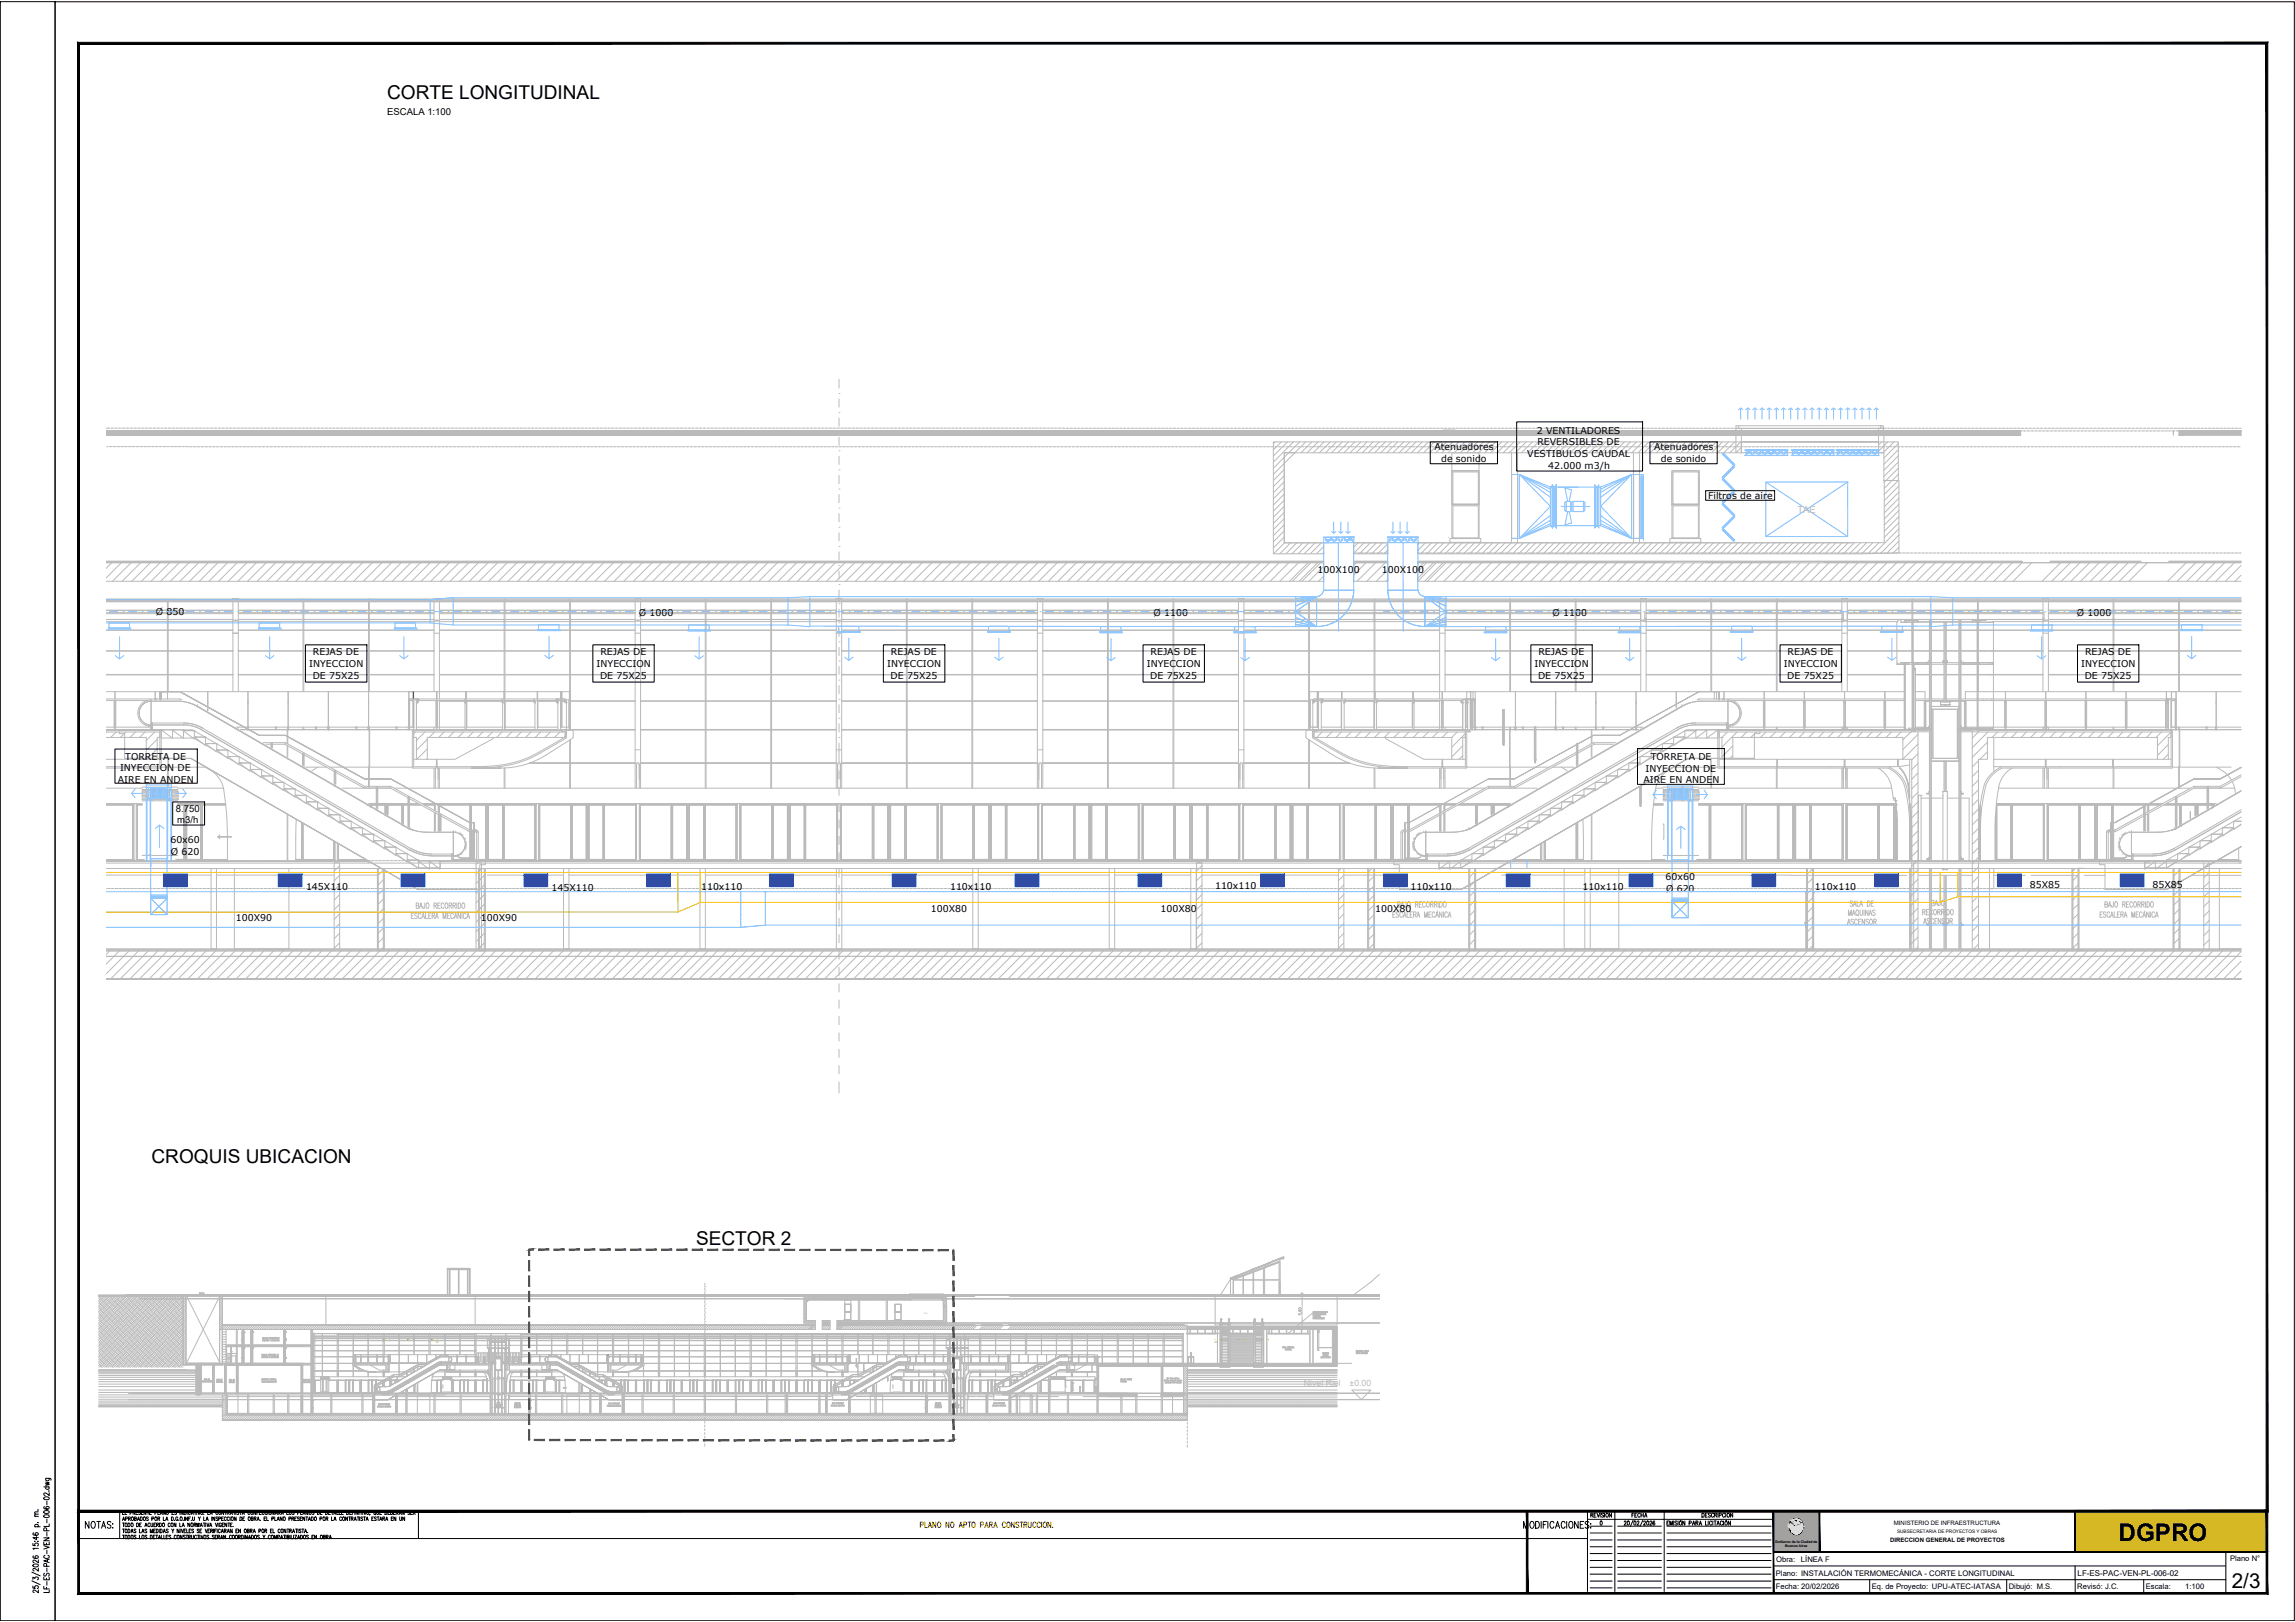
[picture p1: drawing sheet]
<svg xmlns="http://www.w3.org/2000/svg" width="841mm" height="594mm" viewBox="0 0 841 594" stroke-linecap="round" stroke-linejoin="round" font-family="sans-serif">
<defs><g id="words">
<text font-size="8.9" x="776.4" y="564.5">DGPRO</text>
<text font-size="7.5" x="817.9" y="581.5">2/3</text>
<g font-size="7">
<text x="141.9" y="36.2">CORTE LONGITUDINAL</text>
<text x="55.5" y="425.8">CROQUIS UBICACION</text>
<text x="255.1" y="456.1">SECTOR 2</text>
</g>
<g font-size="3.5">
<text x="141.9" y="42.1">ESCALA 1:100</text>
<text x="64.4" y="297.3">8.750</text>
<text x="64.9" y="301.5">m3/h</text>
</g>
<text font-size="3.5" fill="#bababa" x="658.7" y="187.8">TAE</text>
<g font-size="3.4">
<text x="563.2" y="158.9">2 VENTILADORES</text>
<text x="525.7" y="165">Atenuadores</text>
<text x="559.7" y="167.4">VESTIBULOS CAUDAL</text>
<text x="563.4" y="163.2">REVERSIBLES DE</text>
<text x="606.2" y="165">Atenuadores</text>
<text x="528.2" y="169.3">de sonido</text>
<text x="567.3" y="171.6">42.000 m3/h</text>
<text x="608.7" y="169.3">de sonido</text>
<text x="625.9" y="182.7">Filtros de aire</text>
<text x="482.9" y="209.9">100X100</text>
<text x="506.4" y="209.9">100X100</text>
<text x="57.1" y="225.2">Ø 850</text>
<text x="234.1" y="225.8">Ø 1000</text>
<text x="422.7" y="225.5">Ø 1100</text>
<text x="569" y="225.5">Ø 1100</text>
<text x="761.1" y="225.8">Ø 1000</text>
<text x="113.3" y="244.3">INYECCION</text>
<text x="114.7" y="240">REJAS DE</text>
<text x="218.7" y="244.3">INYECCION</text>
<text x="220" y="240">REJAS DE</text>
<text x="325.1" y="244.3">INYECCION</text>
<text x="326.5" y="240">REJAS DE</text>
<text x="420.2" y="244.3">INYECCION</text>
<text x="421.6" y="240">REJAS DE</text>
<text x="562.4" y="244.3">INYECCION</text>
<text x="563.8" y="240">REJAS DE</text>
<text x="653.7" y="244.3">INYECCION</text>
<text x="655.1" y="240">REJAS DE</text>
<text x="762.7" y="244.3">INYECCION</text>
<text x="764.1" y="240">REJAS DE</text>
<text x="114.6" y="248.5">DE 75X25</text>
<text x="219.9" y="248.5">DE 75X25</text>
<text x="326.4" y="248.5">DE 75X25</text>
<text x="421.5" y="248.5">DE 75X25</text>
<text x="563.6" y="248.5">DE 75X25</text>
<text x="654.9" y="248.5">DE 75X25</text>
<text x="763.9" y="248.5">DE 75X25</text>
<text x="45.9" y="278.4">TORRETA DE</text>
<text x="604.9" y="278.4">TORRETA DE</text>
<text x="43.2" y="286.7">AIRE EN ANDEN</text>
<text x="44" y="282.5">INYECCION DE</text>
<text x="602.2" y="286.8">AIRE EN ANDEN</text>
<text x="603" y="282.6">INYECCION DE</text>
<text x="62.4" y="308.7">60x60</text>
<text x="62.6" y="313.1">Ø 620</text>
<text x="610.4" y="322.5">60x60</text>
<text x="112.1" y="326.2">145X110</text>
<text x="202.1" y="326.2">145X110</text>
<text x="256.9" y="326">110x110</text>
<text x="348.1" y="326">110x110</text>
<text x="445.3" y="325.5">110x110</text>
<text x="516.9" y="326.2">110x110</text>
<text x="579.9" y="326.2">110x110</text>
<text x="610.5" y="326.8">Ø 620</text>
<text x="665.1" y="326.2">110x110</text>
<text x="743.8" y="325.2">85X85</text>
<text x="788.8" y="325.2">85X85</text>
<text x="341.2" y="333.9">100X80</text>
<text x="425.3" y="333.9">100X80</text>
<text x="503.9" y="333.9">100X80</text>
<text x="86.4" y="337.2">100X90</text>
<text x="176.2" y="337.2">100X90</text>
</g>
<g font-size="3.2" fill="#bababa">
<text x="477.9" y="507.5">Nivel Riel</text>
<text x="494.6" y="507.5">±0.00</text>
</g>
<text font-size="2.9" x="761.4" y="577.1">LF-ES-PAC-VEN-PL-006-02</text>
<g font-size="2.8">
<text x="650.9" y="572.1">Obra:</text>
<text x="660" y="572.1">LÍNEA F</text>
<text x="817.2" y="571.7">Plano N°</text>
<text x="650.8" y="577.1">Plano: INSTALACIÓN TERMOMECÁNICA - CORTE LONGITUDINAL</text>
<text x="650.8" y="582.1">Fecha: 20/02/2026</text>
<text x="685.9" y="582.1">Eq. de Proyecto: UPU-ATEC-IATASA</text>
<text x="736.1" y="582.1">Dibujó: M.S.</text>
<text x="761.2" y="582.1">Revisó: J.C.</text>
<text x="786.3" y="582.1">Escala:</text>
<text x="800.8" y="582.1">1:100</text>
</g>
<g font-size="2.2">
<text x="694.1" y="558.7">MINISTERIO DE INFRAESTRUCTURA</text>
<text x="692.7" y="564.7">DIRECCION GENERAL DE PROYECTOS</text>
</g>
<text font-size="1.7" x="695.2" y="561.5">SUBSECRETARIA DE PROYECTOS Y OBRAS</text>
<g font-size="1.3">
<text x="650.5" y="565.2">Gobierno de la Ciudad de</text>
<text x="654.1" y="566.7">Buenos Aires</text>
</g>
</g></defs>
<g fill="none" stroke="#bababa" stroke-width=".37">
<path d="M38.9 205.7h446.2M38.9 205.6h446.2M38.9 206.1h446.2M40.9 206.1l-2 2.1M44.4 206.1l-5.5 5.6M48 206.1l-6.8 6.8M51.5 206.1l-6.8 6.8M55.1 206.1l-6.8 6.8M58.6 206.1l-6.8 6.8M62.1 206.1l-6.8 6.8M65.7 206.1l-6.8 6.8M69.2 206.1l-6.8 6.8"/>
<path d="M72.7 206.1l-6.7 6.8M76.3 206.1l-6.8 6.8M79.8 206.1l-6.8 6.8M83.4 206.1l-6.9 6.8M86.9 206.1l-6.8 6.8M90.4 206.1l-6.8 6.8M93.9 206.1l-6.7 6.8M97.5 206.1l-6.8 6.8M101 206.1l-6.8 6.8M104.6 206.1l-6.8 6.8M108.1 206.1l-6.8 6.8M111.6 206.1l-6.7 6.8"/>
<path d="M115.2 206.1l-6.8 6.8M118.7 206.1l-6.8 6.8M122.3 206.1l-6.9 6.8M125.8 206.1l-6.8 6.8M129.3 206.1l-6.8 6.8M132.8 206.1l-6.7 6.8M136.4 206.1l-6.8 6.8M139.9 206.1l-6.8 6.8M143.5 206.1l-6.8 6.8M147 206.1l-6.8 6.8M150.5 206.1l-6.8 6.8M154.1 206.1l-6.8 6.8"/>
<path d="M157.6 206.1l-6.8 6.8M161.1 206.1l-6.8 6.8M164.7 206.1l-6.8 6.8M168.2 206.1l-6.8 6.8M171.7 206.1l-6.8 6.8M175.3 206.1l-6.8 6.8M178.8 206.1l-6.8 6.8M182.3 206.1l-6.7 6.8M185.9 206.1l-6.8 6.8M189.4 206.1l-6.8 6.8M193 206.1l-6.8 6.8M196.5 206.1l-6.8 6.8"/>
<path d="M200 206.1l-6.7 6.8M203.6 206.1l-6.8 6.8M207.1 206.1l-6.8 6.8M210.7 206.1l-6.9 6.8M214.2 206.1l-6.8 6.8M217.7 206.1l-6.8 6.8M221.2 206.1l-6.7 6.8M224.8 206.1l-6.8 6.8M228.3 206.1l-6.8 6.8M231.9 206.1l-6.9 6.8M235.4 206.1l-6.8 6.8M238.9 206.1l-6.8 6.8"/>
<path d="M242.4 206.1l-6.7 6.8M246 206.1l-6.8 6.8M249.5 206.1l-6.8 6.8M253.1 206.1l-6.8 6.8M256.6 206.1l-6.8 6.8M260.1 206.1l-6.8 6.8M263.7 206.1l-6.8 6.8M267.2 206.1l-6.8 6.8M270.7 206.1l-6.8 6.8M274.3 206.1l-6.8 6.8M277.8 206.1l-6.8 6.8M281.3 206.1l-6.8 6.8"/>
<path d="M284.9 206.1l-6.8 6.8M288.4 206.1l-6.8 6.8M291.9 206.1l-6.7 6.8M295.5 206.1l-6.8 6.8M299 206.1l-6.8 6.8M302.6 206.1l-6.8 6.8M306.1 206.1l-6.8 6.8M309.6 206.1l-6.7 6.8M313.2 206.1l-6.8 6.8M316.7 206.1l-6.8 6.8M320.3 206.1l-6.9 6.8M323.8 206.1l-6.8 6.8"/>
<path d="M327.3 206.1l-6.8 6.8M330.8 206.1l-6.7 6.8M334.4 206.1l-6.8 6.8M337.9 206.1l-6.8 6.8M341.5 206.1l-6.9 6.8M345 206.1l-6.8 6.8M348.5 206.1l-6.8 6.8M352 206.1l-6.7 6.8M355.6 206.1l-6.8 6.8M359.1 206.1l-6.8 6.8M362.7 206.1l-6.8 6.8M366.2 206.1l-6.8 6.8"/>
<path d="M369.7 206.1l-6.8 6.8M373.3 206.1l-6.8 6.8M376.8 206.1l-6.8 6.8M380.3 206.1l-6.8 6.8M383.9 206.1l-6.8 6.8M387.4 206.1l-6.8 6.8M390.9 206.1l-6.7 6.8M394.5 206.1l-6.8 6.8M398 206.1l-6.8 6.8M401.6 206.1l-6.8 6.8M405.1 206.1l-6.8 6.8M408.6 206.1l-6.8 6.8"/>
<path d="M412.2 206.1l-6.8 6.8M415.7 206.1l-6.8 6.8M419.2 206.1l-6.7 6.8M422.8 206.1l-6.8 6.8M426.3 206.1l-6.8 6.8M429.9 206.1l-6.9 6.8M433.4 206.1l-6.8 6.8M436.9 206.1l-6.8 6.8M440.4 206.1l-6.7 6.8M444 206.1l-6.8 6.8M447.5 206.1l-6.8 6.8M451.1 206.1l-6.9 6.8"/>
<path d="M454.6 206.1l-6.8 6.8M458.1 206.1l-6.8 6.8M461.6 206.1l-6.7 6.8M465.2 206.1l-6.8 6.8M468.7 206.1l-6.8 6.8M472.3 206.1l-6.8 6.8M475.8 206.1l-6.8 6.8M479.3 206.1l-6.8 6.8M480.4 206.1l-6.8 6.8M482.9 206.1l-6.8 6.8M483.9 206.1l-6.8 6.8M485.1 207.4l-5.5 5.5"/>
<path d="M485.1 211l-1.9 1.9M496.1 205.7h12.5M496.1 205.6h12.5M496.1 206.1h12.5M497 206.1l-.9 1M500.5 206.1l-4.4 4.5M504.1 206.1l-6.8 6.8M507.6 206.1l-6.8 6.8M508.6 208.7l-4.2 4.2M508.6 212.2l-.7 .7M519.6 205.7h221.4M519.6 205.6h221.4"/>
<path d="M519.6 206.1h92.3M521.8 206.1l-2.2 2.2M522.8 206.1l-3.2 3.2M525.3 206.1l-5.7 5.7M526.3 206.1l-6.7 6.8M528.8 206.1l-6.7 6.8M529.8 206.1l-6.7 6.8M532.4 206.1l-6.8 6.8M535.9 206.1l-6.8 6.8M539.5 206.1l-6.9 6.8M543 206.1l-6.8 6.8M546.5 206.1l-6.8 6.8"/>
<path d="M550 206.1l-6.7 6.8M553.6 206.1l-6.8 6.8M557.1 206.1l-6.8 6.8M560.7 206.1l-6.9 6.8M564.2 206.1l-6.8 6.8M567.7 206.1l-6.8 6.8M571.2 206.1l-6.7 6.8M574.8 206.1l-6.8 6.8M578.3 206.1l-6.8 6.8M581.9 206.1l-6.8 6.8M585.4 206.1l-6.8 6.8M588.9 206.1l-6.7 6.8"/>
<path d="M592.5 206.1l-6.8 6.8M596 206.1l-6.8 6.8M599.6 206.1l-6.8 6.8M603.1 206.1l-6.8 6.8M606.6 206.1l-6.8 6.8M610.2 206.1l-6.8 6.8M613.7 206.1l-6.8 6.8M617.2 206.1l-6.8 6.8M620.8 206.1l-6.8 6.8M624.3 206.1l-6.8 6.8M624.9 206.1h30.5M627.8 206.1l-6.8 6.8"/>
<path d="M631.4 206.1l-6.8 6.8M634.9 206.1l-6.8 6.8M638.4 206.1l-6.7 6.8M642 206.1l-6.8 6.8M645.5 206.1l-6.8 6.8M649.1 206.1l-6.9 6.8M652.6 206.1l-6.8 6.8M656.1 206.1l-6.8 6.8M659.6 206.1l-6.7 6.8M663.2 206.1l-6.8 6.8M666.7 206.1l-6.8 6.8M668.4 206.1h152.9"/>
<path d="M670.3 206.1l-6.9 6.8M673.8 206.1l-6.8 6.8M677.3 206.1l-6.7 6.8M680.8 206.1l-6.7 6.8M684.4 206.1l-6.8 6.8M688 206.1l-6.9 6.8M691.5 206.1l-6.8 6.8M695 206.1l-6.8 6.8M698.5 206.1l-6.7 6.8M702.1 206.1l-6.8 6.8M705.6 206.1l-6.8 6.8M709.2 206.1l-6.8 6.8"/>
<path d="M712.7 206.1l-6.8 6.8M716.2 206.1l-6.8 6.8M719.8 206.1l-6.8 6.8M723.3 206.1l-6.8 6.8M726.8 206.1l-6.8 6.8M730.4 206.1l-6.8 6.8M733.9 206.1l-6.8 6.8M737.4 206.1l-6.8 6.8M741 206.1l-6.8 6.8M744.5 206.1l-6.8 6.8M751.3 205.7h33.3M751.3 205.6h33.3"/>
<path d="M755.1 206.1l-6.8 6.8M758.7 206.1l-6.9 6.8M762.2 206.1l-6.8 6.8M765.7 206.1l-6.8 6.8M769.2 206.1l-6.7 6.8M772.8 206.1l-6.8 6.8M776.3 206.1l-6.8 6.8M779.9 206.1l-6.8 6.8M783.4 206.1l-6.8 6.8M786.9 206.1l-6.7 6.8M794.8 205.7h26.5M794.8 205.6h26.5"/>
<path d="M801.1 206.1l-6.8 6.8M804.6 206.1l-6.8 6.8M808.1 206.1l-6.7 6.8M811.7 206.1l-6.8 6.8M815.2 206.1l-6.8 6.8M818.8 206.1l-6.8 6.8M821.3 207.1l-5.8 5.8M821.3 210.7l-2.3 2.2M39 268.1l-.1 .2M42.6 268.1l-2 2M46.1 268.1l-2 2M49.7 268.1l-2.1 2"/>
<path d="M53.2 268.1l-2 2M56.7 268.1l-2 2M58.6 269.8l-.3 .3M152.2 268.1l-.6 .6M155.7 268.1l-2 2M159.3 268.1l-2.1 2M162.8 268.1l-2 2M166.3 268.1l-2 2M169.8 268.1l-1.9 2M173.4 268.1l-2 2M176.9 268.1l-2 2M180.5 268.1l-2 2"/>
<path d="M184 268.1l-2 2M187.5 268.1l-2 2M191.1 268.1l-2 2M194.6 268.1l-2 2M198.1 268.1l-2 2M201.7 268.1l-2 2M205.2 268.1l-2 2M207.1 269.7l-.3 .4M484.5 268.1l-2 2M488.1 268.1l-2 2M491.6 268.1l-2 2M495.1 268.1l-2 2"/>
<path d="M498.6 268.1l-1.9 2M502.2 268.1l-2 2M505.7 268.1l-2 2M509.3 268.1l-2 2M512.8 268.1l-2 2M516.3 268.1l-2 2M519.9 268.1l-2 2M523.4 268.1l-2 2M527 268.1l-2.1 2M530.5 268.1l-2 2M534 268.1l-2 2M537 268.7l-1.4 1.4"/>
<path d="M633 268.1l-2 2M636.6 268.1l-2.1 2M640.1 268.1l-2 2M643.6 268.1l-2 2M647.1 268.1l-1.9 2M650.7 268.1l-2 2M654.2 268.1l-2 2M657.8 268.1l-2 2M661.3 268.1l-2 2M664.8 268.1l-1.9 2M668.4 268.1l-2 2M671.9 268.1l-2 2"/>
<path d="M675.4 268.1l-2 2M679 268.1l-2 2M682.5 268.1l-2 2M686.1 268.1l-2 2M689.6 268.1l-2 2M693.1 268.1l-2 2M696.6 268.1l-2 2M700.2 268.1l-2 2M700.8 278.1l-.2 .3M702.9 269l-1.6 1.5M702.9 272.5l-1.6 1.6M702.9 276l-1.6 1.6"/>
<path d="M702.9 279.6l-2.3 2.3M724.3 268.7l-1.5 1.6M724.3 275.8l-1.5 1.6M724.3 272.3l-1.5 1.5M725 268v.1M725 278.6l-2.2 2.3M728.5 268.1l-2 2M732 268.1l-2 2M735.5 268.1l-1.9 2M739.1 268.1l-2 2M742.6 268.1l-2 2M746.2 268.1l-2.1 2"/>
<path d="M749.7 268.1l-2 2M753.2 268.1l-2 2M756.8 268.1l-2 2M760.3 268.1l-2 2M763.8 268.1l-2 2M767.4 268.1l-2 2M770.9 268.1l-2 2M774.4 268.1l-1.9 2M778 268.1l-2 2M781.5 268.1l-2 2M785 268.1l-2 2M788.6 268.1l-2 2"/>
<path d="M792.1 268.1l-2 2M795.6 268.2l-1.9 1.9M702.9 293.7l-2.3 2.3M702.9 283.1l-2.3 2.3M702.9 286.7l-2.3 2.2M702.9 290.2l-2.3 2.3M702.9 297.2l-2.3 2.4M725 289.2l-2.2 2.3M725 296.3l-2.2 2.3M725 285.7l-2.2 2.3M725 282.1l-2.2 2.4M725 292.7l-2.2 2.4"/>
<path d="M725 299.8l-2.2 2.3M124.5 317l-2 2M140.5 318.7l-1.9 1.8M175 316l-.5 .5M176.4 318.1l-.7 .8M176.4 318.1l-1.9 2M440.5 317l-2 2M491.4 318.1l-.9 .9M502.8 318l-1.2 1.3M540.4 319.3l-1.8 1.9M664.2 318.2l-1.8 1.9M702.9 311.4l-2.3 2.3"/>
<path d="M702.9 318.5l-2.7 2.7M702.9 300.8l-2.3 2.3M702.9 307.9l-2.3 2.2M702.9 304.3l-2.3 2.3M702.9 314.9l-2.3 2.4M725 303.4l-2.2 2.3M725 310.4l-2.2 2.3M725 314l-2.2 2.3M725 317.5l-2.2 2.3M725 306.9l-2.2 2.3M760.6 318l-.9 .9M798.5 319l-1.8 1.8"/>
<path d="M809.5 316l-1.9 1.9M809.6 319.5l-2 2M124.5 324.1l-2 2M124.5 331.2l-2 2M124.5 338.3l-2 1.9M124.5 320.6l-2 2M124.5 327.6l-2 2.1M124.5 334.7l-2 2M140.5 322.3l-1.9 1.8M140.5 329.3l-1.9 1.8M140.5 336.4l-1.9 1.8M140.5 325.8l-1.9 1.8"/>
<path d="M140.5 332.9l-1.9 1.8M140.5 340l-1.9 1.7M176.4 325.2l-1.9 2M176.4 328.7l-1.9 2M176.4 335.8l-1.9 1.9M177.5 320.6l-3 3M177.5 331.2l-3 3M177.5 338.3l-3 3M177.5 324.1l-1.8 1.8M177.5 327.7l-1.8 1.8M177.5 334.7l-1.8 1.9M440.5 338.3l-2 1.9"/>
<path d="M440.5 320.6l-2 2M440.5 324.1l-2 2M440.5 327.6l-2 2.1M440.5 331.2l-2 2M440.5 334.7l-2 2M492.5 320.6l-2 2M492.5 324.1l-2 2M492.5 327.6l-2 2.1M492.5 331.2l-2 2M492.5 334.7l-2 2M492.5 338.3l-2 1.9M503.4 321l-1.8 1.8"/>
<path d="M503.4 324.5l-1.8 1.9M503.4 328.1l-1.8 1.8M503.4 331.6l-1.8 1.8M503.4 335.2l-1.8 1.7M503.4 338.7l-1.8 1.8M540.4 322.9l-1.8 1.8M540.4 326.4l-1.8 1.8M540.4 330l-1.8 1.8M540.4 333.5l-1.8 1.8M540.4 337l-1.8 1.9M664.2 328.9l-1.8 1.7M664.2 335.9l-1.8 1.8"/>
<path d="M664.2 321.8l-1.8 1.8M664.2 325.3l-1.8 1.8M664.2 332.4l-1.8 1.8M664.2 339.4l-1.8 1.9M702.9 322l-2.7 2.7M702.9 325.6l-2.7 2.7M702.9 332.6l-2.7 2.7M702.9 336.1l-2.7 2.8M702.9 339.7l-2.7 2.7M702.9 329.1l-2.7 2.7M725 324.6l-2.2 2.3M725 331.7l-2.2 2.2"/>
<path d="M725 338.7l-2.2 2.3M725 321l-2.2 2.4M725 328.1l-2.2 2.3M725 335.2l-2.2 2.3M761.5 320.6l-1.8 1.9M761.5 324.2l-1.8 1.8M761.5 327.7l-1.8 1.8M761.5 331.3l-1.8 1.8M761.5 334.8l-1.8 1.8M761.5 338.3l-1.8 1.8M798.5 322.5l-1.8 1.8M798.5 326.1l-1.8 1.8"/>
<path d="M798.5 329.6l-1.8 1.8M798.5 333.1l-1.8 1.9M798.5 336.7l-1.8 1.8M809.6 323l-2 2M809.6 326.5l-2 2.1M809.6 330.1l-2 2M809.6 333.6l-2 2M809.6 337.2l-2 1.9M38.9 358.5h782.4M38.9 358.6h782.4M38.9 358.7h782.4M41.7 350.3l-2.8 2.9"/>
<path d="M45.3 350.3l-6.4 6.4M48.8 350.3l-8.1 8.1M52.4 350.3l-8.2 8.1M55.9 350.3l-8.1 8.1M59.4 350.3l-8.1 8.1M62.9 350.3l-8.1 8.1M66.5 350.3l-8.2 8.1M70 350.3l-8.1 8.1M73.6 350.3l-8.2 8.1M77.1 350.3l-8.1 8.1M80.6 350.3l-8.1 8.1M84.2 350.3l-8.2 8.1"/>
<path d="M87.7 350.3l-8.2 8.1M91.2 350.3l-8.1 8.1M94.8 350.3l-8.1 8.1M98.3 350.3l-8.1 8.1M101.9 350.3l-8.2 8.1M105.4 350.3l-8.2 8.1M108.9 350.3l-8.1 8.1M112.4 350.3l-8.1 8.1M116 350.3l-8.1 8.1M119.5 350.3l-8.1 8.1M123.1 350.3l-8.2 8.1M124.5 341.8l-2 2"/>
<path d="M124.5 345.3l-2 2M126.6 350.3l-8.2 8.1M130.1 350.3l-8.1 8.1M133.6 350.3l-8.1 8.1M137.2 350.3l-8.1 8.1M140.5 343.5l-1.9 1.8M140.5 347l-1.3 1.2M140.8 350.3l-8.2 8.1M144.3 350.3l-8.2 8.1M147.8 350.3l-8.1 8.1M151.3 350.3l-8.1 8.1M154.9 350.3l-8.2 8.1"/>
<path d="M158.4 350.3l-8.1 8.1M162 350.3l-8.2 8.1M165.5 350.3l-8.1 8.1M169 350.3l-8.1 8.1M172.6 350.3l-8.2 8.1M176.1 350.3l-8.2 8.1M177.5 345.4l-2.2 2.1M177.5 341.8l-3 3.1M179.6 350.3l-8.1 8.1M183.2 350.3l-8.2 8.1M186.7 350.3l-8.1 8.1M190.2 350.3l-8.1 8.1"/>
<path d="M193.8 350.3l-8.2 8.1M197.3 350.3l-8.1 8.1M200.8 350.3l-8.1 8.1M204.4 350.3l-8.1 8.1M207.9 350.3l-8.1 8.1M211.5 350.3l-8.2 8.1M215 350.3l-8.2 8.1M218.5 350.3l-8.1 8.1M222 350.3l-8.1 8.1M225.6 350.3l-8.1 8.1M229.1 350.3l-8.1 8.1M232.7 350.3l-8.2 8.1"/>
<path d="M236.2 350.3l-8.2 8.1M239.7 350.3l-8.1 8.1M243.3 350.3l-8.2 8.1M246.8 350.3l-8.1 8.1M250.4 350.3l-8.2 8.1M253.9 350.3l-8.2 8.1M257.4 350.3l-8.1 8.1M260.9 350.3l-8.1 8.1M264.5 350.3l-8.2 8.1M268 350.3l-8.1 8.1M271.6 350.3l-8.2 8.1M275.1 350.3l-8.1 8.1"/>
<path d="M278.6 350.3l-8.1 8.1M282.2 350.3l-8.2 8.1M285.7 350.3l-8.1 8.1M289.2 350.3l-8.1 8.1M292.8 350.3l-8.2 8.1M296.3 350.3l-8.1 8.1M299.8 350.3l-8.1 8.1M303.4 350.3l-8.2 8.1M306.9 350.3l-8.1 8.1M310.4 350.3l-8.1 8.1M314 350.3l-8.1 8.1M317.5 350.3l-8.1 8.1"/>
<path d="M321.1 350.3l-8.2 8.1M324.6 350.3l-8.2 8.1M328.1 350.3l-8.1 8.1M331.7 350.3l-8.2 8.1M335.2 350.3l-8.1 8.1M338.8 350.3l-8.2 8.1M342.3 350.3l-8.2 8.1M345.8 350.3l-8.1 8.1M349.3 350.3l-8.1 8.1M352.9 350.3l-8.2 8.1M356.4 350.3l-8.1 8.1M360 350.3l-8.2 8.1"/>
<path d="M363.5 350.3l-8.2 8.1M367 350.3l-8.1 8.1M370.5 350.3l-8.1 8.1M374.1 350.3l-8.2 8.1M377.6 350.3l-8.1 8.1M381.2 350.3l-8.2 8.1M384.7 350.3l-8.1 8.1M388.2 350.3l-8.1 8.1M391.8 350.3l-8.2 8.1M395.3 350.3l-8.1 8.1M398.8 350.3l-8.1 8.1M402.4 350.3l-8.1 8.1"/>
<path d="M405.9 350.3l-8.1 8.1M409.4 350.3l-8.1 8.1M413 350.3l-8.2 8.1M416.5 350.3l-8.1 8.1M420 350.3l-8.1 8.1M423.6 350.3l-8.1 8.1M427.1 350.3l-8.1 8.1M430.7 350.3l-8.2 8.1M434.2 350.3l-8.2 8.1M437.7 350.3l-8.1 8.1M440.5 341.8l-2 2M440.5 345.3l-2 2"/>
<path d="M441.3 350.3l-8.2 8.1M444.8 350.3l-8.1 8.1M448.4 350.3l-8.2 8.1M451.9 350.3l-8.2 8.1M455.4 350.3l-8.1 8.1M458.9 350.3l-8.1 8.1M462.5 350.3l-8.2 8.1M466 350.3l-8.1 8.1M469.6 350.3l-8.2 8.1M473.1 350.3l-8.2 8.1M476.6 350.3l-8.1 8.1M480.1 350.3l-8.1 8.1"/>
<path d="M483.7 350.3l-8.1 8.1M487.2 350.3l-8.1 8.1M490.8 350.3l-8.2 8.1M492.5 341.8l-2 2M492.5 345.3l-2 2M494.3 350.3l-8.1 8.1M497.8 350.3l-8.1 8.1M501.4 350.3l-8.2 8.1M503.4 342.2l-1.8 1.8M503.4 345.8l-1.8 1.8M504.9 350.3l-8.1 8.1M508.4 350.3l-8.1 8.1"/>
<path d="M512 350.3l-8.1 8.1M515.5 350.3l-8.1 8.1M519 350.3l-8.1 8.1M522.6 350.3l-8.2 8.1M526.1 350.3l-8.1 8.1M529.7 350.3l-8.2 8.1M533.2 350.3l-8.1 8.1M536.7 350.3l-8.1 8.1M540.3 350.3l-8.2 8.1M540.4 340.6l-1.8 1.8M540.4 344.1l-1.8 1.8M540.4 347.7l-.6 .5"/>
<path d="M543.8 350.3l-8.2 8.1M547.3 350.3l-8.1 8.1M550.9 350.3l-8.2 8.1M554.4 350.3l-8.1 8.1M558 350.3l-8.2 8.1M561.5 350.3l-8.2 8.1M565 350.3l-8.1 8.1M568.5 350.3l-8.1 8.1M572.1 350.3l-8.2 8.1M575.6 350.3l-8.1 8.1M579.2 350.3l-8.2 8.1M582.7 350.3l-8.2 8.1"/>
<path d="M586.2 350.3l-8.1 8.1M589.7 350.3l-8.1 8.1M593.3 350.3l-8.1 8.1M596.8 350.3l-8.1 8.1M600.4 350.3l-8.2 8.1M603.9 350.3l-8.1 8.1M607.4 350.3l-8.1 8.1M611 350.3l-8.2 8.1M614.5 350.3l-8.1 8.1M618 350.3l-8.1 8.1M621.6 350.3l-8.1 8.1M625.1 350.3l-8.1 8.1"/>
<path d="M628.6 350.3l-8.1 8.1M632.2 350.3l-8.2 8.1M635.7 350.3l-8.1 8.1M639.3 350.3l-8.2 8.1M642.8 350.3l-8.1 8.1M646.3 350.3l-8.1 8.1M649.9 350.3l-8.2 8.1M653.4 350.3l-8.2 8.1M656.9 350.3l-8.1 8.1M660.5 350.3l-8.2 8.1M664 350.3l-8.1 8.1M664.2 343l-1.8 1.8"/>
<path d="M664.2 346.5l-1.7 1.7M667.6 350.3l-8.2 8.1M671.1 350.3l-8.2 8.1M674.6 350.3l-8.1 8.1M678.1 350.3l-8.1 8.1M681.7 350.3l-8.1 8.1M685.2 350.3l-8.1 8.1M688.8 350.3l-8.2 8.1M692.3 350.3l-8.2 8.1M695.8 350.3l-8.1 8.1M699.3 350.3l-8.1 8.1M702.9 346.8l-1.5 1.4"/>
<path d="M702.9 343.2l-2.7 2.7M702.9 350.3l-8.1 8.1M706.4 350.3l-8.1 8.1M710 350.3l-8.2 8.1M713.5 350.3l-8.1 8.1M717 350.3l-8.1 8.1M720.6 350.3l-8.2 8.1M724.1 350.3l-8.1 8.1M725 342.2l-2.2 2.4M725 345.8l-2.2 2.3M727.7 350.3l-8.2 8.1M731.2 350.3l-8.1 8.1"/>
<path d="M734.7 350.3l-8.1 8.1M738.3 350.3l-8.2 8.1M741.8 350.3l-8.2 8.1M745.3 350.3l-8.1 8.1M748.9 350.3l-8.2 8.1M752.4 350.3l-8.1 8.1M755.9 350.3l-8.1 8.1M759.5 350.3l-8.2 8.1M761.5 341.9l-1.8 1.8M761.5 345.4l-1.8 1.8M763 350.3l-8.2 8.1M766.5 350.3l-8.1 8.1"/>
<path d="M770.1 350.3l-8.1 8.1M773.6 350.3l-8.1 8.1M777.2 350.3l-8.2 8.1M780.7 350.3l-8.2 8.1M784.2 350.3l-8.1 8.1M787.7 350.3l-8.1 8.1M791.3 350.3l-8.1 8.1M794.8 350.3l-8.1 8.1M798.4 350.3l-8.2 8.1M798.5 340.2l-1.8 1.8M798.5 343.8l-1.8 1.7M798.5 347.3l-.9 .9"/>
<path d="M801.9 350.3l-8.2 8.1M805.4 350.3l-8.1 8.1M808.9 350.3l-8.1 8.1M809.6 340.7l-2 2M809.6 344.2l-2 2M812.5 350.3l-8.1 8.1M816.1 350.3l-8.2 8.1M819.6 350.3l-8.2 8.1M821.3 352.1l-6.3 6.3M821.3 355.6l-2.8 2.8M67.8 474.7l-.7 .7M68.2 475.2l-1.1 1"/>
<path d="M68.2 476l-1.1 1M68.2 476.8l-1.1 1M68.2 477.6l-1.1 1M68.2 478.4l-1.1 1M68.2 479.2l-1.1 1M80.7 474.7l-.2 .3M81.5 474.7l-1 1.1M81.5 475.5l-1 1.1M81.5 476.3l-1 1.1M81.5 477.2l-1 1M81.5 478l-1 1M81.5 478.8l-1 1"/>
<path d="M81.5 479.6l-1 1M68.2 499.4l-.6 .6M68.2 480l-1.1 1M68.2 480.8l-1.1 1.1M68.2 481.6l-1.1 1.1M68.2 482.4l-1.1 1.1M68.2 483.2l-1.1 1.1M68.2 484.1l-1.1 1M68.2 484.9l-1.1 1M68.2 485.7l-1.1 1M68.2 486.5l-1.1 1M68.2 487.3l-1.1 1"/>
<path d="M68.2 488.1l-1.1 1M68.2 488.9l-1.1 1M68.2 489.7l-1.1 1M68.2 490.5l-1.1 1M68.2 491.3l-1.1 1.1M68.2 492.1l-1.1 1.1M68.2 492.9l-1.1 1.1M68.2 493.7l-1.1 1.1M68.2 494.6l-1.1 1M68.2 495.4l-1.1 1M68.2 496.2l-1.1 1M68.2 497l-1.1 1"/>
<path d="M68.2 497.8l-1.1 1M68.2 498.6l-1.1 1M68.8 499.5l-.4 .5M69.6 499.5l-.4 .5M70.4 499.5l-.4 .5M71.2 499.5l-.4 .5M72 500l-.2 .1M72.1 499.5l-.5 .5M72.2 500l-.4 .3M72.5 500l-.7 .6M72.6 500l-.8 .8M72.8 500l-1 .9"/>
<path d="M72.9 499.5l-1.1 .9M73 500l-1.2 1.1M73.2 500l-1.4 1.2M73.7 499.5l-.5 .5M73.7 500l-.5 .4M74.5 499.5l-.5 .5M75.3 499.5l-.5 .5M76.1 499.5l-.5 .5M76.9 499.5l-.4 .5M77.7 499.5l-.4 .5M78.5 499.5l-.5 .5M79.3 499.5l-.4 .5"/>
<path d="M80.1 499.5l-.4 .5M80.9 499.5l-.4 .5M81.5 485.4h217.3M81.5 487.9h1.3M81.5 488.8h1.3M81.5 489.7h1.3M81.5 490.6h1.3M81.5 491.5h1.3M81.5 492.4h1.3M81.5 493.3h1.3M81.5 494.3h1.3M81.5 495.1h1.3"/>
<path d="M81.5 496.1h1.3M81.5 497h1.3M81.5 497.9h1.3M81.5 498.8h1.3M81.5 483.6l-1 1M81.5 484.4l-1 1.1M81.5 480.4l-1 1M81.5 481.2l-1 1M81.5 482l-1 1M81.5 482.8l-1 1M81.7 499.5l-.4 .5M82.1 485.4l-1.5 1.5"/>
<path d="M82.4 500h.1M82.5 499.5l-.4 .5M82.9 485.4l-1.5 1.5M83.4 499.5l-.5 .5M83.4 492.8l-.4 .4M83.7 485.4l-1.5 1.5M84.2 499.5l-.5 .5M84.2 492.8l-.4 .4M84.6 485.4l-1.6 1.5M85 499.5l-.5 .5M85 492.8l-.4 .4M85.4 485.4l-1.6 1.5"/>
<path d="M85.8 499.5l-.5 .5M85.9 492.8l-.5 .4M86.2 485.4l-1.6 1.5M86.6 499.5l-.5 .5M86.7 492.8l-.5 .4M86.7 500h.1M87 485.4l-1.6 1.5M87.4 499.5l-.5 .5M87.5 492.8l-.5 .4M87.8 485.4l-1.6 1.5M88.2 499.5l-.5 .5M88.3 492.8l-.5 .4"/>
<path d="M88.6 485.4l-1.6 1.5M89 499.5l-.5 .5M89.1 492.8l-.5 .4M89.3 499.3h-.1M89.3 492.6l-.3 .3M89.4 485.4l-1.6 1.5M89.8 499.5l-.4 .5M89.9 492.8l-.5 .4M90.2 485.4l-1.6 1.5M90.6 499.5l-.4 .5M90.7 492.8l-.5 .4M91 485.4l-1.5 1.5"/>
<path d="M91.4 499.5l-.4 .5M91.5 492.8l-.4 .4M91.8 485.4l-1.5 1.5M92.2 499.5l-.4 .5M92.3 492.8l-.4 .4M92.6 485.4l-1.5 1.5M93 499.5l-.4 .5M93.1 492.8l-.4 .4M93.4 485.4l-1.5 1.5M93.9 499.5l-.5 .5M93.9 492.8l-.4 .4M94.2 485.4l-1.5 1.5"/>
<path d="M94.7 499.5l-.5 .5M94.7 492.8l-.4 .4M95 485.4l-1.5 1.5M95.5 499.5l-.5 .5M95.5 492.8l-.4 .4M95.8 485.4l-1.5 1.5M96.3 499.5l-.5 .5M96.4 492.8l-.5 .4M96.6 485.4l-1.5 1.5M97.1 499.5l-.5 .5M97.2 492.8l-.5 .4M97.5 485.4l-1.6 1.5"/>
<path d="M97.9 499.5l-.5 .5M98 492.8l-.5 .4M98.3 485.4l-1.6 1.5M98.7 499.5l-.5 .5M98.8 492.8l-.5 .4M99.1 485.4l-1.6 1.5M99.5 499.5l-.5 .5M99.6 492.8l-.5 .4M99.9 485.4l-1.6 1.5M100.3 499.5l-.5 .5M100.4 492.8l-.5 .4M100.7 485.4l-1.6 1.5"/>
<path d="M101.1 499.5l-.5 .5M101.2 492.8l-.5 .4M101.5 485.4l-1.6 1.5M101.9 499.5l-.5 .5M102 492.8l-.5 .4M102.3 485.4l-1.5 1.5M102.7 499.5l-.5 .5M102.8 492.8l-.5 .4M103.1 485.4l-1.5 1.5M103.5 499.5l-.5 .5M103.6 492.8l-.5 .4M103.9 485.4l-1.5 1.5"/>
<path d="M104.3 499.5l-.5 .5M104.4 492.8l-.5 .4M104.4 492.8v.1M104.7 485.4l-1.5 1.5M105.1 499.5l-.4 .5M105.2 492.8l-.5 .4M105.5 485.4l-1.5 1.5M105.9 499.5l-.4 .5M106 492.8l-.5 .4M106.3 485.4l-1.5 1.5M106.7 499.5l-.4 .5M106.8 492.8l-.4 .4"/>
<path d="M107.1 485.4l-1.5 1.5M107.5 499.5l-.4 .5M107.6 492.8l-.4 .4M107.9 485.4l-1.5 1.5M108.4 499.5l-.5 .5M108.4 492.8l-.4 .4M108.8 485.4l-1.6 1.5M109.2 499.5l-.5 .5M109.2 492.8l-.4 .4M109.6 485.4l-1.6 1.5M110 499.5l-.5 .5M110.1 492.8l-.5 .4"/>
<path d="M110.4 485.4l-1.6 1.5M110.4 500h.1M110.8 499.5l-.5 .5M110.9 492.8l-.5 .4M111.2 485.4l-1.6 1.5M111.6 499.5l-.5 .5M112 485.4l-1.6 1.5M112.4 499.5l-.5 .5M112.8 485.4l-1.5 1.5M113.2 499.5l-.5 .5M113.6 485.4l-1.5 1.5M114 499.5l-.5 .5"/>
<path d="M114.3 487.1l-.2 .3M114.4 485.4l-1.5 1.5M114.5 496.6l-.4 .4M114.5 497.4l-.4 .4M114.5 498.2l-.4 .4M114.5 499l-.4 .4M114.5 499.8l-.4 .4M114.5 487.7l-.4 .5M114.5 488.5l-.4 .5M114.5 489.3l-.4 .5M114.5 490.1l-.4 .5M114.5 491l-.4 .4"/>
<path d="M114.5 491.8l-.4 .4M114.5 492.6l-.4 .4M114.5 493.4l-.4 .4M114.5 494.2l-.4 .4M114.5 495l-.4 .4M114.5 495.8l-.4 .4M115.2 485.4l-1.5 1.5M116 485.4l-1.5 1.5M116.8 485.4l-1.5 1.5M117.6 485.4l-1.5 1.5M118.4 485.4l-1.5 1.5M119.3 485.4l-1.6 1.5"/>
<path d="M120.1 485.4l-1.6 1.5M120.9 485.4l-1.6 1.5M121.7 485.4l-1.6 1.5M122.5 485.4l-1.6 1.5M123.3 485.4l-1.5 1.5M124.1 485.4l-1.5 1.5M124.9 485.4l-1.5 1.5M125.7 485.4l-1.5 1.5M126.5 485.4l-1.5 1.5M127.3 485.4l-1.5 1.5M128.1 485.4l-1.5 1.5M128.9 485.4l-1.5 1.5"/>
<path d="M129.8 485.4l-1.6 1.5M130.1 499.5l-.3 .3M130.6 485.4l-1.6 1.5M130.9 499.5l-.4 .5M131.4 485.4l-1.6 1.5M131.7 499.5l-.4 .5M132.2 485.4l-1.6 1.5M132.5 499.5l-.4 .5M133 485.4l-1.6 1.5M133.3 499.5l-.4 .5M133.8 485.4l-1.6 1.5M134.2 499.5l-.5 .5"/>
<path d="M134.6 485.4l-1.6 1.5M135 499.5l-.5 .5M135.4 485.4l-1.6 1.5M135.8 499.5l-.5 .5M136.2 485.4l-1.6 1.5M136.6 499.5l-.5 .5M137 485.4l-1.6 1.5M137.4 499.5l-.5 .5M137.8 485.4l-1.6 1.5M138.2 499.5l-.5 .5M138.6 485.4l-1.5 1.5M139 499.5l-.5 .5"/>
<path d="M139.4 485.4l-1.5 1.5M139.8 499.5l-.5 .5M140.2 485.4l-1.5 1.5M140.6 499.5l-.5 .5M141 485.4l-1.5 1.5M141.4 499.5l-.5 .5M141.8 485.4l-1.5 1.5M142.2 499.5l-.5 .5M142.6 485.4l-1.5 1.5M143.4 485.4l-1.5 1.5M144.3 485.4l-1.6 1.5M145.1 485.4l-1.6 1.5"/>
<path d="M145.9 485.4l-1.6 1.5M146.7 485.4l-1.6 1.5M147.5 485.4l-1.6 1.5M148.3 485.4l-1.6 1.5M149.1 485.4l-1.6 1.5M149.9 485.4l-1.6 1.5M150.7 485.4l-1.6 1.5M151.5 485.4l-1.6 1.5M152.3 485.4l-1.6 1.5M153.1 485.4l-1.5 1.5M153.9 485.4l-1.5 1.5M154.7 485.4l-1.5 1.5"/>
<path d="M155.5 485.4l-1.5 1.5M156.3 485.4l-1.5 1.5M157.1 485.4l-1.5 1.5M157.9 485.4l-1.5 1.5M158.7 485.4l-1.5 1.5M159.6 485.4l-1.6 1.5M160.4 485.4l-1.6 1.5M161.2 485.4l-1.6 1.5M162 485.4l-1.6 1.5M162.8 485.4l-1.6 1.5M163.6 485.4l-1.5 1.5M164 499.5l-.3 .3"/>
<path d="M164.4 485.4l-1.5 1.5M164.8 499.5l-.5 .5M165.2 485.4l-1.5 1.5M165.6 499.5l-.5 .5M166 485.4l-1.5 1.5M166.4 499.5l-.5 .5M166.8 485.4l-1.5 1.5M167.2 499.5l-.4 .5M167.6 485.4l-1.5 1.5M168 499.5l-.4 .5M168.4 485.4l-1.5 1.5M168.8 499.5l-.4 .5"/>
<path d="M169.2 485.4l-1.5 1.5M169.6 499.5l-.4 .5M170.1 485.4l-1.6 1.5M170.4 499.5l-.4 .5M170.9 485.4l-1.6 1.5M171.2 499.5l-.4 .5M171.7 485.4l-1.6 1.5M172 499.5l-.4 .5M172.5 485.4l-1.6 1.5M172.8 499.5l-.4 .5M173.3 485.4l-1.6 1.5M173.7 499.5l-.5 .5"/>
<path d="M174.1 485.4l-1.5 1.5M174.5 499.5l-.5 .5M174.9 485.4l-1.5 1.5M175.3 499.5l-.5 .5M175.7 485.4l-1.5 1.5M176.1 499.5l-.5 .5M176.5 485.4l-1.5 1.5M176.9 499.5l-.5 .5M177.3 485.4l-1.5 1.5M177.7 499.5l-.5 .5M178.1 485.4l-1.5 1.5M178.5 499.5l-.4 .5"/>
<path d="M178.9 485.4l-1.5 1.5M179.3 499.5l-.4 .5M179.7 485.4l-1.5 1.5M180.1 499.5l-.4 .5M180.6 485.4l-1.6 1.5M181.4 485.4l-1.6 1.5M182.2 485.4l-1.6 1.5M183 485.4l-1.6 1.5M183.8 485.4l-1.6 1.5M184.6 485.4l-1.6 1.5M185 499.5l-.1 .1M185.4 485.4l-1.5 1.5"/>
<path d="M185.8 499.5l-.9 .9M186.2 485.4l-1.5 1.5M186.6 499.5l-.5 .5M187 485.4l-1.5 1.5M187.4 499.5l-.5 .5M187.8 485.4l-1.5 1.5M188.2 499.5l-.5 .5M188.6 485.4l-1.5 1.5M189 499.5l-.4 .5M189.4 485.4l-1.5 1.5M189.8 499.5l-.4 .5M190.2 485.4l-1.5 1.5"/>
<path d="M190.6 499.5l-.4 .5M191.1 485.4l-1.6 1.5M191.4 499.5l-.4 .5M191.9 485.4l-1.6 1.5M192.2 499.5l-.4 .5M192.7 485.4l-1.6 1.5M193 499.5l-.4 .5M193.5 485.4l-1.6 1.5M193.8 499.5l-.4 .5M194.3 485.4l-1.6 1.5M194.6 499.5l-.4 .5M195.1 485.4l-1.6 1.5"/>
<path d="M195.5 499.5l-.5 .5M195.9 485.4l-1.6 1.5M196.3 499.5l-.5 .5M196.7 485.4l-1.6 1.5M197.1 499.5l-.5 .5M197.5 485.4l-1.6 1.5M197.9 499.5l-.5 .5M198.3 485.4l-1.5 1.5M198.7 499.5l-.5 .5M199.1 485.4l-1.5 1.5M199.5 499.5l-.5 .5M199.9 485.4l-1.5 1.5"/>
<path d="M200.3 499.5l-.5 .5M200.7 485.4l-1.5 1.5M201.1 499.5l-.5 .5M201.5 485.4l-1.5 1.5M201.5 499.9l-.1 .1M202.3 485.4l-1.5 1.5M203.1 485.4l-1.5 1.5M203.9 485.4l-1.5 1.5M204.8 485.4l-1.6 1.5M205.6 485.4l-1.6 1.5M206.4 485.4l-1.6 1.5M207.2 485.4l-1.6 1.5"/>
<path d="M208 485.4l-1.6 1.5M208.8 485.4l-1.6 1.5M209.6 485.4l-1.6 1.5M210.4 485.4l-1.6 1.5M211.2 485.4l-1.6 1.5M212 485.4l-1.6 1.5M212.8 485.4l-1.6 1.5M213.6 485.4l-1.5 1.5M214.4 485.4l-1.5 1.5M215.2 485.4l-1.5 1.5M216 485.4l-1.5 1.5M216.8 485.4l-1.5 1.5"/>
<path d="M217.6 485.4l-1.5 1.5M218.4 485.4l-1.5 1.5M219.3 485.4l-1.6 1.5M220.1 485.4l-1.6 1.5M220.9 485.4l-1.6 1.5M221.7 485.4l-1.6 1.5M222.5 485.4l-1.6 1.5M222.9 499.5l-.1 .2M223.3 485.4l-1.6 1.5M223.7 499.5l-.5 .5M224.1 485.4l-1.6 1.5M224.5 499.5l-.5 .5"/>
<path d="M224.9 485.4l-1.5 1.5M225.3 499.5l-.5 .5M225.7 485.4l-1.5 1.5M226.1 499.5l-.5 .5M226.5 485.4l-1.5 1.5M226.9 499.5l-.5 .5M227.3 485.4l-1.5 1.5M227.7 499.5l-.5 .5M228.1 485.4l-1.5 1.5M228.5 499.5l-.5 .5M228.9 485.4l-1.5 1.5M229.3 499.5l-.4 .5"/>
<path d="M229.7 485.4l-1.5 1.5M230.1 499.5l-.4 .5M230.5 485.4l-1.5 1.5M230.9 499.5l-.4 .5M231.4 485.4l-1.6 1.5M231.7 499.5l-.4 .5M232.2 485.4l-1.6 1.5M232.5 499.5l-.4 .5M233 485.4l-1.6 1.5M233.3 499.5l-.4 .5M233.8 485.4l-1.6 1.5M234.1 499.5l-.4 .5"/>
<path d="M234.6 485.4l-1.6 1.5M234.9 499.5l-.4 .5M235.4 485.4l-1.6 1.5M235.4 499.9l-.1 .1M236.2 485.4l-1.5 1.5M237 485.4l-1.5 1.5M237.8 485.4l-1.5 1.5M238.6 485.4l-1.5 1.5M239.4 485.4l-1.5 1.5M240.2 485.4l-1.5 1.5M241 485.4l-1.5 1.5M241.9 485.4l-1.6 1.5"/>
<path d="M242.7 485.4l-1.6 1.5M243.5 485.4l-1.6 1.5M244.3 485.4l-1.6 1.5M245.1 485.4l-1.6 1.5M245.9 485.4l-1.6 1.5M246.7 485.4l-1.5 1.5M247.5 485.4l-1.5 1.5M248.3 485.4l-1.5 1.5M249.1 485.4l-1.5 1.5M249.9 485.4l-1.5 1.5M250.7 485.4l-1.5 1.5M251.5 485.4l-1.5 1.5"/>
<path d="M252.3 485.4l-1.5 1.5M253.2 485.4l-1.6 1.5M254 485.4l-1.6 1.5M254.8 485.4l-1.6 1.5M255.6 485.4l-1.6 1.5M256.4 485.4l-1.6 1.5M257.2 485.4l-1.6 1.5M258 485.4l-1.6 1.5M258.8 485.4l-1.5 1.5M259.6 485.4l-1.5 1.5M260.4 485.4l-1.5 1.5M261.2 485.4l-1.5 1.5"/>
<path d="M262 485.4l-1.5 1.5M262.8 485.4l-1.5 1.5M263.6 485.4l-1.5 1.5M264.5 485.4l-1.6 1.5M265.3 485.4l-1.6 1.5M266.1 485.4l-1.6 1.5M266.9 485.4l-1.6 1.5M267.7 485.4l-1.6 1.5M268.5 485.4l-1.6 1.5M269.3 485.4l-1.6 1.5M270.1 485.4l-1.6 1.5M270.9 485.4l-1.6 1.5"/>
<path d="M271.7 485.4l-1.6 1.5M272.5 485.4l-1.6 1.5M273.3 485.4l-1.5 1.5M274.1 485.4l-1.5 1.5M274.9 485.4l-1.5 1.5M275.7 485.4l-1.5 1.5M276.5 485.4l-1.5 1.5M277.3 485.4l-1.5 1.5M278.1 485.4l-1.5 1.5M278.9 485.4l-1.5 1.5M279.8 485.4l-1.6 1.5M280.6 485.4l-1.6 1.5"/>
<path d="M281.4 485.4l-1.6 1.5M282.2 485.4l-1.6 1.5M283 485.4l-1.6 1.5M283.8 485.4l-1.6 1.5M284.6 485.4l-1.6 1.5M285.4 485.4l-1.6 1.5M286.2 485.4l-1.6 1.5M287 485.4l-1.5 1.5M287.8 485.4l-1.5 1.5M288.6 485.4l-1.5 1.5M289.4 485.4l-1.5 1.5M290.2 485.4l-1.5 1.5"/>
<path d="M291 485.4l-1.5 1.5M291.8 485.4l-1.5 1.5M292.7 485.4l-1.6 1.5M293.5 485.4l-1.6 1.5M294.3 485.4l-1.6 1.5M295.1 485.4l-1.6 1.5M295.9 485.4l-1.6 1.5M296.7 485.4l-1.6 1.5M297.5 485.4l-1.5 1.5M297.7 485.4l-1.5 1.5M298.3 485.4l-1.5 1.5M298.5 485.4l-1.5 1.5"/>
<path d="M298.7 499.5l-.5 .5M298.8 485.7l-1.2 1.2M298.8 486.5l-.4 .4M298.8 485.3h-217.3l-1 1M299.5 499.5l-.5 .5M300.3 499.5l-.5 .5M301.1 499.5l-.4 .5M301.3 485.3h2.9M301.3 485.4h2.9M301.5 485.4l-.2 .2M301.9 499.5l-.4 .5M302.3 485.4l-1 1"/>
<path d="M302.7 499.5l-.4 .5M303.1 485.4l-1.5 1.5M303.5 499.5l-.4 .5M304 485.4l-1.6 1.5M304.2 486l-1 .9M304.2 486.8l-.2 .1M304.3 499.5l-.4 .5M305.1 499.5l-.4 .5M305.9 499.5l-.4 .5M306.7 485.3h50.5M306.7 485.4h21M306.7 499.5l-.4 .5"/>
<path d="M307.2 485.4l-.5 .5M307.4 485.4l-.7 .7M307.6 499.5l-.5 .5M308 485.4l-1.3 1.3M308.2 485.4l-1.5 1.5M308.4 499.5l-.5 .5M308.8 485.4l-1.5 1.5M309 485.4l-1.5 1.5M309.2 499.5l-.5 .5M309.6 485.4l-1.5 1.5M310 499.5l-.5 .5M310.4 485.4l-1.5 1.5"/>
<path d="M310.7 499.7l-.4 .3M311.2 485.4l-1.5 1.5M312 485.4l-1.5 1.5M312.8 485.4l-1.5 1.5M313.6 485.4l-1.5 1.5M314.5 485.4l-1.6 1.5M315.3 485.4l-1.6 1.5M316.1 485.4l-1.6 1.5M316.9 485.4l-1.6 1.5M317.7 485.4l-1.6 1.5M318.5 485.4l-1.6 1.5M319.3 485.4l-1.5 1.5"/>
<path d="M320.1 485.4l-1.5 1.5M320.9 485.4l-1.5 1.5M321.7 485.4l-1.5 1.5M322.5 485.4l-1.5 1.5M323.3 485.4l-1.5 1.5M324.1 485.4l-1.5 1.5M325 485.4l-1.6 1.5M325.8 485.4l-1.6 1.5M326.6 485.4l-1.6 1.5M327.4 485.4l-1.6 1.5M328.2 485.4l-1.6 1.5M329 485.4l-1.6 1.5"/>
<path d="M329.8 485.4l-1.6 1.5M330.6 485.4l-1.6 1.5M330.7 485.4h7M331.4 485.4l-1.6 1.5M332.2 485.4l-1.6 1.5M332.6 499.5l-.5 .5M333 485.4l-1.6 1.5M333.4 499.5l-.5 .5M333.8 485.4l-1.5 1.5M334.2 499.5l-.5 .5M334.6 485.4l-1.5 1.5M335 499.5l-.5 .5"/>
<path d="M335.4 485.4l-1.5 1.5M335.8 499.5l-.5 .5M336.2 485.4l-1.5 1.5M336.6 499.5l-.5 .5M337 485.4l-1.5 1.5M337.4 499.5l-.5 .5M337.8 485.4l-1.5 1.5M338.2 499.5l-.4 .5M338.6 485.4l-1.5 1.5M339 499.5l-.4 .5M339.5 485.4l-1.6 1.5M339.8 499.5l-.4 .5"/>
<path d="M340.3 485.4l-1.6 1.5M340.6 499.5l-.4 .5M340.7 485.4h93.3M341.1 485.4l-1.6 1.5M341.5 499.5l-.5 .5M341.9 485.4l-1.6 1.5M342.3 499.5l-.5 .5M342.7 485.4l-1.6 1.5M343.1 499.5l-.5 .5M343.5 485.4l-1.6 1.5M343.9 499.5l-.5 .5M344.3 485.4l-1.6 1.5"/>
<path d="M344.7 499.5l-.5 .5M345.1 485.4l-1.6 1.5M345.5 499.5l-.5 .5M345.9 485.4l-1.6 1.5M346.3 499.5l-.5 .5M346.7 485.4l-1.6 1.5M347.1 499.5l-.5 .5M347.5 485.4l-1.6 1.5M347.9 499.5l-.5 .5M348.3 485.4l-1.5 1.5M348.5 499.7l-.4 .4M349.1 485.4l-1.5 1.5"/>
<path d="M349.9 485.4l-1.5 1.5M350.7 485.4l-1.5 1.5M351.5 485.4l-1.5 1.5M352.3 485.4l-1.5 1.5M353.1 485.4l-1.5 1.5M353.4 499.7l-.3 .3M353.6 499.5h-.1M353.9 485.4l-1.5 1.5M354.3 499.5l-.4 .5M354.8 485.4l-1.6 1.5M355.1 499.5l-.4 .5M355.6 485.4l-1.6 1.5"/>
<path d="M355.9 499.5l-.4 .5M356.4 485.4l-1.6 1.5M356.8 499.5l-.5 .5M357.2 485.4l-1.6 1.5M357.6 499.5l-.5 .5M358 485.4l-1.6 1.5M358.4 499.5l-.5 .5M359.2 499.5l-.5 .5M359.5 485.3h7.7M360 499.5l-.5 .5M360.4 485.4l-1.5 1.5M360.8 499.5l-.5 .5"/>
<path d="M361.2 485.4l-1.5 1.5M361.6 499.5l-.5 .5M362 485.4l-1.5 1.5M362.4 499.5l-.5 .5M362.8 485.4l-1.5 1.5M363.2 499.5l-.4 .5M363.6 485.4l-1.5 1.5M364 499.5l-.4 .5M364.4 485.4l-1.5 1.5M364.8 499.5l-.4 .5M365.3 485.4l-1.6 1.5M365.6 499.5l-.4 .5"/>
<path d="M366.1 485.4l-1.6 1.5M366.4 499.5l-.4 .5M366.9 485.4l-1.6 1.5M367.2 499.5l-.4 .5M367.7 485.4l-1.6 1.5M368 499.5l-.4 .5M368.9 499.5l-.5 .5M369.5 485.3h64.5M369.7 499.5l-.5 .5M370.9 485.4l-1.5 1.5M371.7 485.4l-1.5 1.5M372.5 485.4l-1.5 1.5"/>
<path d="M373.3 485.4l-1.5 1.5M374.1 485.4l-1.5 1.5M374.9 485.4l-1.5 1.5M375.8 485.4l-1.6 1.5M376.6 485.4l-1.6 1.5M377.4 485.4l-1.6 1.5M378.2 485.4l-1.6 1.5M379 485.4l-1.6 1.5M379.8 485.4l-1.6 1.5M380.6 485.4l-1.5 1.5M381.4 485.4l-1.5 1.5M382.2 485.4l-1.5 1.5"/>
<path d="M383 485.4l-1.5 1.5M383.8 485.4l-1.5 1.5M384.6 485.4l-1.5 1.5M385.4 485.4l-1.5 1.5M386.2 485.4l-1.5 1.5M387.1 485.4l-1.6 1.5M387.9 485.4l-1.6 1.5M388.7 485.4l-1.6 1.5M389.5 485.4l-1.6 1.5M390.3 485.4l-1.6 1.5M391.1 485.4l-1.6 1.5M391.5 499.5l-.5 .5"/>
<path d="M391.9 485.4l-1.6 1.5M392.3 499.5l-.5 .5M392.7 485.4l-1.6 1.5M393.1 499.5l-.5 .5M393.5 485.4l-1.5 1.5M393.9 499.5l-.5 .5M394.3 485.4l-1.5 1.5M394.7 499.5l-.5 .5M395.1 485.4l-1.5 1.5M395.5 499.5l-.5 .5M395.9 485.4l-1.5 1.5M396.3 499.5l-.5 .5"/>
<path d="M396.7 485.4l-1.5 1.5M397.1 499.5l-.5 .5M397.5 485.4l-1.5 1.5M397.9 499.5l-.5 .5M398.3 485.4l-1.5 1.5M398.7 499.5l-.4 .5M399.1 485.4l-1.5 1.5M399.5 499.5l-.4 .5M400 485.4l-1.6 1.5M400.3 499.5l-.4 .5M400.8 485.4l-1.6 1.5M401.1 499.5l-.4 .5"/>
<path d="M401.6 485.4l-1.6 1.5M402 499.5l-.5 .5M402.4 485.4l-1.6 1.5M402.5 499.8l-.4 .4M403.2 485.4l-1.6 1.5M404 485.4l-1.6 1.5M404.8 485.4l-1.6 1.5M405.6 485.4l-1.6 1.5M406.4 485.4l-1.6 1.5M407.2 485.4l-1.6 1.5M408 485.4l-1.6 1.5M408.8 485.4l-1.5 1.5"/>
<path d="M409.6 485.4l-1.5 1.5M410.4 485.4l-1.5 1.5M411.2 485.4l-1.5 1.5M412 485.4l-1.5 1.5M412.8 485.4l-1.5 1.5M413.6 485.4l-1.5 1.5M414.5 485.4l-1.6 1.5M415.3 485.4l-1.6 1.5M416.1 485.4l-1.6 1.5M416.9 485.4l-1.6 1.5M417.7 485.4l-1.6 1.5M418.5 485.4l-1.6 1.5"/>
<path d="M419.3 485.4l-1.6 1.5M420.1 485.4l-1.6 1.5M420.9 485.4l-1.5 1.5M421.7 485.4l-1.5 1.5M422.5 485.4l-1.5 1.5M423.3 485.4l-1.5 1.5M424.1 485.4l-1.5 1.5M424.9 485.4l-1.5 1.5M425.7 485.4l-1.5 1.5M426.6 485.4l-1.6 1.5M427.4 485.4l-1.6 1.5M428.2 485.4l-1.6 1.5"/>
<path d="M429 485.4l-1.6 1.5M429.8 485.4l-1.6 1.5M430.6 485.4l-1.6 1.5M431.4 485.4l-1.5 1.5M432.2 485.4l-1.5 1.5M433 485.4l-1.5 1.5M433.8 485.4l-1.5 1.5M434.6 485.4l-1.5 1.5M435.1 485.7l-1.2 1.2M435.1 486.5l-.4 .4M73.2 506.3l-1.4 1.4M73.2 507.1l-1.4 1.4"/>
<path d="M73.2 508.1l-1.4 1.4M73.2 508.9l-1.4 1.4M73.2 510.9h.1M73.2 510.7l-.2 .2M73.2 510.5l-.4 .4M73.2 510.4l-.6 .5M73.2 510.2l-.7 .7M73.2 510l-.9 .9M73.2 509.9l-1 1M73.2 509.7l-1.2 1.2M73.2 509.6l-1.4 1.3M73.2 509.4l-1.4 1.4"/>
<path d="M73.2 509.1l-1.4 1.3M73.2 508.8l-1.4 1.3M73.2 508.6l-1.4 1.4M73.2 508.3l-1.4 1.3M73.2 507.9l-1.4 1.4M73.2 507.8l-1.4 1.4M73.2 507.5l-1.4 1.3M73.2 507.3l-1.4 1.4M73.2 507l-1.4 1.4M73.2 506.8l-1.4 1.4M73.2 506.7l-1.4 1.3M73.2 506.5l-1.4 1.4"/>
<path d="M73.2 506.2l-1.4 1.3M73.2 506l-1.4 1.4M73.2 505.9l-1.4 1.3M73.2 505.7l-1.4 1.3M73.2 505.5l-1.4 1.4M73.2 505.3l-1.4 1.4M73.2 505.1l-1.4 1.3M73.2 504.9l-1.4 1.3M73.2 504.7l-1.4 1.4M73.2 504.5l-1.4 1.4M73.2 504.2l-1.4 1.4M73.2 504.1l-1.4 1.3"/>
<path d="M73.2 503.9l-1.4 1.4M73.2 503.6l-1.4 1.4M73.2 503.4l-1.4 1.4M73.2 503.3l-1.4 1.3M73.2 503.1l-1.4 1.4M73.2 502.9l-1.4 1.4M73.2 502.8l-1.4 1.4M73.2 502.6l-1.4 1.4M73.2 502.5l-1.4 1.3M73.2 502.3l-1.4 1.4M73.2 502.1l-1.4 1.4M73.2 502l-1.4 1.4"/>
<path d="M73.2 501.8l-1.4 1.4M73.2 501.7l-1.4 1.3M73.2 501.5l-1.4 1.3M73.2 501.3l-1.4 1.4M73.2 501.2l-1.4 1.4M73.2 501l-1.4 1.4M73.2 500.9l-1.4 1.3M73.2 500.7l-1.4 1.3M73.2 500.5l-1.4 1.4M73.2 500.4l-1.4 1.3M73.2 500.2l-1.4 1.4M73.2 500.1l-1.4 1.3"/>
<path d="M73.7 510.5h.1M73.7 504l-1.9 1.8M73.7 500.8l-.5 .4M73.7 501.6l-.5 .4M73.7 502.4l-.5 .4M73.7 503.2l-1.9 1.9M73.7 504.8l-1.9 1.8M73.7 505.6l-.5 .5M73.7 506.4l-.5 .5M73.7 507.3l-1.9 1.7M73.7 508.1l-1.9 1.7M73.7 508.9l-1.9 1.7"/>
<path d="M73.7 509.7l-.5 .4M78.4 500.4l-.4 .4M78.4 501.2l-.4 .4M78.4 502l-.4 .4M78.4 504.4l-.4 .4M78.4 505.2l-.4 .4M78.4 506l-.4 .4M78.4 503.6l-.4 .4M78.4 502.8l-.4 .4M78.4 506.8l-.4 .5M78.4 507.7l-.4 .4M78.4 508.5l-.4 .4"/>
<path d="M78.4 509.3l-.4 .4M78.4 510.1l-.4 .4M81.6 510.9l-.1 .2M82.4 510.9l-.9 1M82.8 500.4l-.4 .4M82.8 501.2l-.4 .4M82.8 502l-.4 .4M82.8 502.8l-.4 .4M82.8 503.6l-.4 .4M82.8 504.4l-.4 .4M82.8 505.2l-.4 .4M82.8 506l-.4 .4"/>
<path d="M82.8 506.8l-.4 .5M82.8 507.7l-.4 .4M82.8 508.5l-.4 .4M82.8 509.3l-.4 .4M82.8 510.1l-.4 .4M82.9 512.8l-1.4 1.5M82.9 513.6l-1.4 1.5M82.9 514.4l-1.4 1.5M82.9 515.3l-1.4 1.4M82.9 516.1l-1.4 1.4M82.9 516.9l-1.4 1.4M82.9 517.7l-1.4 1.4"/>
<path d="M82.9 511.2l-1.4 1.5M82.9 512l-1.4 1.5M83.1 518.3l-1.6 1.7M83.9 518.3l-1.8 1.8M84.8 518.3l-1.9 1.8M85.6 518.3l-1.9 1.8M86.4 518.3l-1.9 1.8M87.1 500.4l-.4 .4M87.1 501.2l-.4 .4M87.1 502l-.4 .4M87.1 502.8l-.4 .4M87.1 503.6l-.4 .4"/>
<path d="M87.1 504.4l-.4 .4M87.1 505.2l-.4 .4M87.1 506l-.4 .4M87.1 506.8l-.4 .5M87.1 507.7l-.4 .4M87.1 508.5l-.4 .4M87.1 509.3l-.4 .4M87.1 510.1l-.4 .4M87.2 518.3l-1.9 1.8M88 518.3l-1.9 1.8M88.8 518.3l-1.9 1.8M89.6 518.3l-1.9 1.8"/>
<path d="M90.4 518.3l-1.9 1.8M91.2 518.3l-1.8 1.8M92 518.3l-1.8 1.8M92.8 518.3l-1.8 1.8M93.6 518.3l-1.8 1.8M94.4 518.3l-1.8 1.8M95.2 518.3l-1.8 1.8M96.1 518.3l-1.9 1.8M96.9 518.3l-1.9 1.8M97.7 518.3l-1.9 1.8M98.5 518.3l-1.9 1.8M99.3 518.3l-1.9 1.8"/>
<path d="M100.1 518.3l-1.9 1.8M100.9 518.3l-1.9 1.8M101.7 518.3l-1.9 1.8M102.5 518.3l-1.9 1.8M103.3 518.3l-1.9 1.8M104.1 518.3l-1.9 1.8M104.9 518.3l-1.9 1.8M105.7 518.3l-1.9 1.8M106.5 518.3l-1.8 1.8M107.3 518.3l-1.8 1.8M108.2 518.3l-1.9 1.8M109 518.3l-1.9 1.8"/>
<path d="M109.8 518.3l-1.9 1.8M110.4 510.9v.1M110.6 518.3l-1.9 1.8M110.8 500.4l-.4 .4M110.8 501.2l-.4 .4M110.8 502l-.4 .4M110.8 502.8l-.4 .4M110.8 503.6l-.4 .4M110.8 504.4l-.4 .4M110.8 505.2l-.4 .4M110.8 506l-.4 .4M110.8 506.8l-.4 .5"/>
<path d="M110.8 507.7l-.4 .4M110.8 508.5l-.4 .4M110.8 509.3l-.4 .4M110.8 510.1l-.4 .4M110.8 511.4l-.4 .4M110.8 512.2l-.4 .4M110.8 513l-.4 .4M110.8 513.8l-.4 .4M110.8 514.6l-.4 .4M110.8 515.4l-.4 .4M110.8 516.2l-.4 .4M110.8 517l-.4 .4"/>
<path d="M111.4 518.3l-1.9 1.8M112.2 518.3l-1.9 1.8M113 518.3l-1.9 1.8M113.8 518.3l-1.9 1.8M114.5 500.6l-.4 .4M114.5 510.3l-.4 .4M114.5 511.1l-.4 .4M114.5 512l-.4 .3M114.5 512.8l-.4 .3M114.5 513.6l-.4 .3M114.5 514.4l-.4 .3M114.5 517.6l-.2 .2"/>
<path d="M114.5 501.5l-.4 .4M114.5 502.3l-.4 .4M114.5 503.1l-.4 .4M114.5 503.9l-.4 .4M114.5 504.7l-.4 .4M114.5 505.5l-.4 .4M114.5 506.3l-.4 .4M114.5 507.1l-.4 .4M114.5 507.9l-.4 .4M114.5 508.7l-.4 .4M114.5 509.5l-.4 .4M114.5 515.2l-.4 .4"/>
<path d="M114.5 516l-.4 .4M114.5 516.8l-.4 .4M114.6 518.3l-1.9 1.8M114.6 508.5h.3M114.6 509.4h.3M115.4 518.3l-1.9 1.8M116.2 518.3l-1.9 1.8M117 518.3l-1.9 1.8M117.8 518.3l-1.8 1.8M118.6 518.3l-1.8 1.8M119.4 518.3l-1.8 1.8M120.2 518.3l-1.8 1.8"/>
<path d="M121 518.3l-1.8 1.8M121.8 518.3l-1.8 1.8M122.6 518.3l-1.8 1.8M123.5 518.3l-1.9 1.8M124.3 518.3l-1.9 1.8M125.1 518.3l-1.9 1.8M125.9 518.3l-1.9 1.8M126.7 518.3l-1.9 1.8M127.5 518.3l-1.9 1.8M128.3 518.3l-1.9 1.8M129.1 518.3l-1.8 1.8M129.9 518.3l-1.8 1.8"/>
<path d="M130.7 518.3l-1.8 1.8M131.5 518.3l-1.8 1.8M132.3 518.3l-1.8 1.8M133.1 518.3l-1.8 1.8M133.9 518.3l-1.8 1.8M134.7 518.3l-1.8 1.8M135.6 518.3l-1.9 1.8M136.4 518.3l-1.9 1.8M136.9 510.5v.1M137 511.1l-.4 .5M137 512l-.4 .4M137 512.8l-.4 .4"/>
<path d="M137 513.6l-.4 .4M137 514.4l-.4 .4M137 515.2l-.4 .4M137 516l-.4 .4M137 517.6l-.2 .2M137.2 518.3l-1.9 1.8M137.3 512.5l-.4 .5M137.3 513.3l-.4 .5M137.3 514.1l-.4 .5M137.3 516.5l-.7 .7M137.3 517.3l-.3 .4M137.3 510.9l-.4 .5"/>
<path d="M137.3 511.7l-.4 .5M137.3 514.9l-.4 .5M137.3 515.7l-.4 .5M138 518.3l-1.9 1.8M138.8 518.3l-1.9 1.8M139.6 518.3l-1.8 1.8M140.4 518.3l-1.8 1.8M141.2 518.3l-1.8 1.8M142 518.3l-1.8 1.8M142.8 518.3l-1.8 1.8M143.6 518.3l-1.8 1.8M144.4 518.3l-1.8 1.8"/>
<path d="M145.2 518.3l-1.8 1.8M145.3 510.9l-.2 .3M145.5 511.6l-.4 .4M145.5 512.4l-.4 .4M145.5 513.2l-.4 .4M145.5 514l-.4 .4M145.5 514.8l-.4 .4M145.5 515.6l-.4 .4M145.5 516.4l-.4 .5M145.5 517.2l-.4 .5M146 518.3l-1.8 1.8M146.9 518.3l-1.9 1.8"/>
<path d="M147.7 518.3l-1.9 1.8M148.5 518.3l-1.9 1.8M149 510.5l-.3 .3M149.2 511.1l-.5 .5M149.2 515.2l-.5 .4M149.2 516l-.5 .4M149.2 512l-.5 .4M149.2 512.8l-.5 .4M149.2 513.6l-.5 .4M149.2 514.4l-.5 .4M149.2 516.8l-.5 .4M149.2 517.6l-.1 .1"/>
<path d="M149.3 518.3l-1.9 1.8M150.1 518.3l-1.9 1.8M150.9 518.3l-1.8 1.8M151.7 518.3l-1.8 1.8M152.5 518.3l-1.8 1.8M153.3 518.3l-1.8 1.8M154.1 518.3l-1.8 1.8M154.9 518.3l-1.8 1.8M155.7 518.3l-1.8 1.8M156.5 518.3l-1.8 1.8M157.4 518.3l-1.9 1.8M158.2 518.3l-1.9 1.8"/>
<path d="M159 518.3l-1.9 1.8M159.8 518.3l-1.9 1.8M160.6 518.3l-1.9 1.8M161.4 518.3l-1.9 1.8M162.2 518.3l-1.9 1.8M163 518.3l-1.9 1.8M163.8 518.3l-1.9 1.8M164.6 518.3l-1.9 1.8M165.4 518.3l-1.9 1.8M166.2 518.3l-1.8 1.8M167 518.3l-1.8 1.8M167.8 518.3l-1.8 1.8"/>
<path d="M168.7 518.3l-1.9 1.8M169.5 518.3l-1.9 1.8M170.3 518.3l-1.9 1.8M171.1 518.3l-1.9 1.8M171.9 518.3l-1.9 1.8M172.7 518.3l-1.9 1.8M173.5 518.3l-1.9 1.8M174.3 518.3l-1.9 1.8M175.1 518.3l-1.9 1.8M175.9 518.3l-1.9 1.8M176.7 518.3l-1.9 1.8M177.5 518.3l-1.9 1.8"/>
<path d="M178.3 518.3l-1.9 1.8M179.1 518.3l-1.9 1.8M179.9 518.3l-1.8 1.8M180.4 502.5l-.6 .6M180.4 503.3l-.6 .6M180.4 504.1l-.6 .6M180.4 504.9l-.6 .6M180.4 505.7l-.6 .6M180.4 506.5l-.6 .6M180.4 507.3l-.6 .6M180.4 510.6l-.7 .6M180.4 511.4l-.7 .6"/>
<path d="M180.4 512.2l-.7 .6M180.4 513l-.7 .6M180.4 513.8l-.7 .6M180.4 514.6l-.7 .7M180.4 515.4l-.7 .7M180.4 516.2l-.7 .7M180.4 517l-.7 .7M180.4 500.1l-.6 .5M180.4 500.9l-.6 .5M180.4 501.7l-.6 .5M180.4 508.2l-.6 .5M180.4 509l-.6 .5"/>
<path d="M180.4 509.8l-.6 .5M180.7 518.3l-1.8 1.8M181.5 518.3l-1.8 1.8M182.3 518.3l-1.8 1.8M183.2 518.3l-1.9 1.8M184 518.3l-1.9 1.8M184.8 518.3l-1.9 1.8M185.4 500.7l-.5 .5M185.4 501.5l-.5 .5M185.4 502.3l-.5 .5M185.4 503.1l-.5 .5M185.4 503.9l-.5 .5"/>
<path d="M185.4 504.7l-.5 .5M185.4 510.3l-.5 .6M185.4 511.2l-.5 .5M185.4 512l-.5 .5M185.4 513.6l-.5 .5M185.4 514.4l-.5 .5M185.4 515.2l-.5 .5M185.4 516l-.5 .5M185.4 516.8l-.5 .5M185.4 517.6l-.1 .2M185.4 505.5l-.5 .6M185.4 506.3l-.5 .6"/>
<path d="M185.4 507.1l-.5 .6M185.4 507.9l-.5 .6M185.4 508.7l-.5 .6M185.4 509.5l-.5 .6M185.4 512.8l-.5 .5M185.6 518.3l-1.9 1.8M186.4 518.3l-1.9 1.8M187.2 518.3l-1.9 1.8M188 518.3l-1.9 1.8M188.8 518.3l-1.9 1.8M189.6 518.3l-1.9 1.8M190.4 518.3l-1.8 1.8"/>
<path d="M191.2 518.3l-1.8 1.8M192 518.3l-1.8 1.8M192.8 518.3l-1.8 1.8M193.6 518.3l-1.8 1.8M194.2 511.3l-.4 .4M194.2 512.1l-.4 .4M194.2 512.9l-.4 .4M194.2 513.7l-.4 .4M194.2 514.5l-.4 .4M194.2 515.3l-.4 .4M194.2 516.1l-.4 .4M194.2 516.9l-.4 .4"/>
<path d="M194.2 517.8h-.1M194.4 518.3l-1.8 1.8M195.2 518.3l-1.8 1.8M196 518.3l-1.8 1.8M196.8 518.3l-1.8 1.8M197.7 518.3l-1.9 1.8M198.5 518.3l-1.9 1.8M199.3 518.3l-1.9 1.8M200.1 518.3l-1.9 1.8M200.9 518.3l-1.8 1.8M201.7 518.3l-1.8 1.8M202.5 518.3l-1.8 1.8"/>
<path d="M203.3 518.3l-1.8 1.8M204.1 518.3l-1.8 1.8M204.9 518.3l-1.8 1.8M205.7 518.3l-1.8 1.8M206.5 518.3l-1.8 1.8M207.3 518.3l-1.8 1.8M208.2 518.3l-1.9 1.8M209 518.3l-1.9 1.8M209.8 518.3l-1.9 1.8M210.6 518.3l-1.9 1.8M211.4 518.3l-1.9 1.8M212.2 518.3l-1.8 1.8"/>
<path d="M213 518.3l-1.8 1.8M213.8 518.3l-1.8 1.8M214.6 518.3l-1.8 1.8M215.4 518.3l-1.8 1.8M216.2 518.3l-1.8 1.8M216.5 513.1l-.4 .5M216.5 513.9l-.4 .5M216.5 514.7l-.4 .5M216.5 510.7l-.4 .4M216.5 511.5l-.4 .5M216.5 512.3l-.4 .5M216.5 515.5l-.4 .5"/>
<path d="M216.5 516.4l-.4 .4M216.5 517.2l-.4 .4M217 518.3l-1.8 1.8M217.8 518.3l-1.8 1.8M218.7 518.3l-1.9 1.8M219.5 518.3l-1.9 1.8M220.2 511.9l-.4 .4M220.2 512.7l-.4 .4M220.2 513.5l-.4 .4M220.2 514.3l-.4 .4M220.2 515.1l-.4 .4M220.2 517.5l-.3 .3"/>
<path d="M220.2 511.1l-.4 .4M220.2 515.9l-.4 .5M220.2 516.7l-.4 .5M220.3 518.3l-1.9 1.8M221.1 518.3l-1.9 1.8M221.9 518.3l-1.9 1.8M222.7 518.3l-1.9 1.8M223.5 518.3l-1.9 1.8M224.3 518.3l-1.9 1.8M225.1 518.3l-1.9 1.8M225.9 518.3l-1.9 1.8M226.7 518.3l-1.8 1.8"/>
<path d="M227.5 518.3l-1.8 1.8M228.1 510.5l-.1 .1M228.2 511.1l.2-.2-.4 .5M228.3 518.3l-1.8 1.8M228.4 511.7l-.4 .5M228.4 512.5l-.4 .5M228.4 513.3l-.4 .5M228.4 514.2l-.4 .4M228.4 515l-.4 .4M228.4 515.8l-.4 .4M228.4 516.6l-.4 .4M228.4 517.4l-.3 .3"/>
<path d="M228.6 515.5l-.4 .5M228.6 516.4l-.4 .4M228.6 517.2l-.4 .4M228.6 511.5l-.4 .4M228.6 512.3l-.4 .4M228.6 513.1l-.4 .4M228.6 513.9l-.4 .4M228.6 514.7l-.4 .4M229.2 518.3l-1.9 1.8M230 518.3l-1.9 1.8M230.8 518.3l-1.9 1.8M231.6 518.3l-1.9 1.8"/>
<path d="M232.4 518.3l-1.9 1.8M233.2 518.3l-1.9 1.8M234 518.3l-1.9 1.8M234.8 518.3l-1.9 1.8M235.6 518.3l-1.9 1.8M236.4 518.3l-1.9 1.8M237.2 518.3l-1.9 1.8M238 518.3l-1.9 1.8M238.8 518.3l-1.9 1.8M239.6 518.3l-1.9 1.8M240.4 518.3l-1.9 1.8M241.2 518.3l-1.8 1.8"/>
<path d="M242 518.3l-1.8 1.8M242.8 518.3l-1.8 1.8M243.7 518.3l-1.9 1.8M244.5 518.3l-1.9 1.8M245.3 518.3l-1.9 1.8M246.1 518.3l-1.9 1.8M246.9 518.3l-1.9 1.8M247.7 518.3l-1.9 1.8M248.5 518.3l-1.9 1.8M249.3 518.3l-1.9 1.8M250.1 518.3l-1.9 1.8M250.9 518.3l-1.9 1.8"/>
<path d="M251.7 518.3l-1.8 1.8M252.5 518.3l-1.8 1.8M253.3 518.3l-1.8 1.8M254.1 518.3l-1.8 1.8M254.9 518.3l-1.8 1.8M255.7 518.3l-1.8 1.8M256.5 518.3l-1.8 1.8M257.3 518.3l-1.8 1.8M258.2 518.3l-1.9 1.8M259 518.3l-1.9 1.8M259.8 518.3l-1.9 1.8M260.6 518.3l-1.9 1.8"/>
<path d="M261.4 518.3l-1.9 1.8M262.2 518.3l-1.9 1.8M263 518.3l-1.8 1.8M263.8 518.3l-1.8 1.8M264.6 518.3l-1.8 1.8M265.4 518.3l-1.8 1.8M266.2 518.3l-1.8 1.8M267 518.3l-1.8 1.8M267.8 518.3l-1.8 1.8M268.6 518.3l-1.8 1.8M269.5 518.3l-1.9 1.8M270.3 518.3l-1.9 1.8"/>
<path d="M271.1 518.3l-1.9 1.8M271.9 518.3l-1.9 1.8M272.7 518.3l-1.9 1.8M273.5 518.3l-1.8 1.8M274.3 518.3l-1.8 1.8M275.1 518.3l-1.8 1.8M275.9 518.3l-1.8 1.8M276.7 518.3l-1.8 1.8M277.5 518.3l-1.8 1.8M278.3 518.3l-1.8 1.8M279.1 518.3l-1.8 1.8M280 518.3l-1.9 1.8"/>
<path d="M280.8 518.3l-1.9 1.8M281.6 518.3l-1.9 1.8M282.4 518.3l-1.9 1.8M283.2 518.3l-1.9 1.8M284 518.3l-1.9 1.8M284.8 518.3l-1.9 1.8M285.6 518.3l-1.9 1.8M286.4 518.3l-1.8 1.8M287.2 518.3l-1.8 1.8M288 518.3l-1.8 1.8M288.6 510.7l-.4 .4M288.6 511.5l-.4 .5"/>
<path d="M288.6 512.3l-.4 .5M288.6 513.1l-.4 .5M288.6 513.9l-.4 .5M288.6 514.7l-.4 .5M288.6 515.5l-.4 .5M288.6 516.4l-.4 .4M288.6 517.2l-.4 .4M288.8 518.3l-1.8 1.8M289.6 518.3l-1.8 1.8M290.4 518.3l-1.8 1.8M291.3 518.3l-1.9 1.8M292.1 518.3l-1.9 1.8"/>
<path d="M292.9 518.3l-1.9 1.8M293.7 518.3l-1.9 1.8M294.5 518.3l-1.9 1.8M295.3 518.3l-1.9 1.8M296.1 518.3l-1.9 1.8M296.9 518.3l-1.9 1.8M297.7 518.3l-1.9 1.8M298.5 518.3l-1.9 1.8M299.3 518.3l-1.9 1.8M300.1 518.3l-1.9 1.8M300.3 510.9l-.2 .2M300.5 512.3l-.4 .5"/>
<path d="M300.5 511.5l-.4 .5M300.5 513.1l-.4 .5M300.5 513.9l-.4 .5M300.5 514.7l-.4 .5M300.5 515.5l-.4 .5M300.5 516.4l-.4 .4M300.5 517.2l-.4 .4M300.9 518.3l-1.9 1.8M301.7 518.3l-1.8 1.8M302.5 518.3l-1.8 1.8M302.9 510.9l-.3 .3M303 511.6l-.4 .4"/>
<path d="M303 512.4l-.4 .4M303 513.2l-.4 .4M303 514l-.4 .4M303 514.8l-.4 .5M303 515.6l-.4 .5M303 516.4l-.4 .5M303 517.2l-.4 .5M303.4 518.3l-1.9 1.8M304.2 518.3l-1.9 1.8M305 518.3l-1.9 1.8M305.8 518.3l-1.9 1.8M306.6 518.3l-1.9 1.8"/>
<path d="M307.4 518.3l-1.9 1.8M308.2 518.3l-1.9 1.8M309 518.3l-1.9 1.8M309.8 518.3l-1.9 1.8M310.6 518.3l-1.9 1.8M311.4 518.3l-1.9 1.8M311.4 511.2l-.4 .5M311.4 512l-.4 .5M311.4 512.8l-.4 .5M311.4 513.6l-.4 .5M311.4 514.4l-.4 .5M311.4 515.3l-.4 .4"/>
<path d="M311.4 516.1l-.4 .4M311.4 516.9l-.4 .4M311.4 517.7l-.1 .1M312.2 518.3l-1.9 1.8M313 518.3l-1.9 1.8M313.8 518.3l-1.8 1.8M314.6 518.3l-1.8 1.8M315.4 518.3l-1.8 1.8M316.2 518.3l-1.8 1.8M317 518.3l-1.8 1.8M317.8 518.3l-1.8 1.8M318.7 518.3l-1.9 1.8"/>
<path d="M319.5 518.3l-1.9 1.8M320.3 518.3l-1.9 1.8M321.1 518.3l-1.9 1.8M321.9 518.3l-1.9 1.8M322.7 518.3l-1.9 1.8M323.5 518.3l-1.9 1.8M324.3 518.3l-1.8 1.8M325.1 518.3l-1.8 1.8M325.9 518.3l-1.8 1.8M326.7 518.3l-1.8 1.8M327.5 518.3l-1.8 1.8M328.3 518.3l-1.8 1.8"/>
<path d="M329.1 518.3l-1.8 1.8M329.9 518.3l-1.8 1.8M330.8 518.3l-1.9 1.8M331.6 518.3l-1.9 1.8M332.4 518.3l-1.9 1.8M333.2 518.3l-1.9 1.8M334 518.3l-1.9 1.8M334.8 518.3l-1.8 1.8M335.6 518.3l-1.8 1.8M336.4 518.3l-1.8 1.8M337.2 518.3l-1.8 1.8M338 518.3l-1.8 1.8"/>
<path d="M338.8 518.3l-1.8 1.8M339.6 518.3l-1.8 1.8M339.7 511l-.4 .4M339.7 511.8l-.4 .4M339.7 512.6l-.4 .4M339.7 513.4l-.4 .4M339.7 514.2l-.4 .4M339.7 515l-.4 .4M339.7 515.8l-.4 .4M339.7 516.6l-.4 .4M339.7 517.4l-.4 .4M340.4 518.3l-1.8 1.8"/>
<path d="M341.2 518.3l-1.8 1.8M342.1 518.3l-1.9 1.8M342.9 518.3l-1.9 1.8M343.7 518.3l-1.9 1.8M344.5 518.3l-1.9 1.8M345.3 518.3l-1.9 1.8M346.1 518.3l-1.8 1.8M346.9 518.3l-1.8 1.8M347.7 518.3l-1.8 1.8M348 501.8v.1M348.5 503.8l-.5 .5M348.5 504.6l-.5 .5"/>
<path d="M348.5 505.4l-.5 .5M348.5 506.2l-.5 .5M348.5 507l-.5 .5M348.5 507.8l-.5 .5M348.5 508.6l-.5 .5M348.5 509.4l-.5 .5M348.5 510.2l-.5 .5M348.5 511l-.6 .7M348.5 511.8l-.6 .7M348.5 512.6l-.6 .7M348.5 515l-.6 .7M348.5 515.8l-.6 .7"/>
<path d="M348.5 517.5l-.3 .3M348.5 500.5l-.4 .4M348.5 501.3l-.4 .4M348.5 502.1l-.5 .6M348.5 502.9l-.5 .6M348.5 513.4l-.6 .7M348.5 514.2l-.6 .7M348.5 516.7l-.6 .6M348.5 518.3l-1.8 1.8M349.3 518.3l-1.8 1.8M350.1 518.3l-1.8 1.8M350.9 518.3l-1.8 1.8"/>
<path d="M351.7 518.3l-1.8 1.8M352.6 518.3l-1.9 1.8M353.4 518.3l-1.9 1.8M353.4 500.5l-.3 .4M353.4 501.3l-.3 .4M353.6 506l-.5 .5M353.6 506.8l-.5 .5M353.6 507.6l-.5 .5M353.6 510l-.5 .5M353.6 510.8l-.5 .5M353.6 512.4l-.5 .5M353.6 513.2l-.5 .5"/>
<path d="M353.6 501.9l-.5 .6M353.6 502.7l-.5 .6M353.6 503.5l-.5 .6M353.6 504.3l-.5 .6M353.6 505.1l-.5 .6M353.6 508.4l-.5 .5M353.6 509.2l-.5 .5M353.6 511.6l-.5 .5M353.6 514l-.5 .6M353.6 514.8l-.5 .6M353.6 515.6l-.5 .6M353.6 516.4l-.5 .6"/>
<path d="M353.6 517.2l-.5 .6M354.2 518.3l-1.9 1.8M355 518.3l-1.9 1.8M355.8 518.3l-1.9 1.8M356.6 518.3l-1.9 1.8M357.4 518.3l-1.9 1.8M358.2 518.3l-1.9 1.8M359 518.3l-1.9 1.8M359.8 518.3l-1.9 1.8M360.6 518.3l-1.9 1.8M361.4 518.3l-1.8 1.8M361.7 510.9l-.2 .2"/>
<path d="M361.9 511.5l-.4 .5M361.9 512.3l-.4 .5M361.9 513.1l-.4 .5M361.9 513.9l-.4 .5M361.9 514.7l-.4 .5M361.9 515.5l-.4 .5M361.9 516.4l-.4 .4M361.9 517.2l-.4 .4M362.2 518.3l-1.8 1.8M363 518.3l-1.8 1.8M363.9 518.3l-1.9 1.8M364.7 518.3l-1.9 1.8"/>
<path d="M365.5 518.3l-1.9 1.8M366.3 518.3l-1.9 1.8M367.1 518.3l-1.9 1.8M367.9 518.3l-1.9 1.8M368.7 518.3l-1.9 1.8M369.5 518.3l-1.9 1.8M370.3 518.3l-1.9 1.8M370.3 511.1l-.4 .5M370.3 512l-.4 .4M370.3 512.8l-.4 .4M370.3 513.6l-.4 .4M370.3 514.4l-.4 .4"/>
<path d="M370.3 515.2l-.4 .4M370.3 516l-.4 .4M370.3 516.8l-.4 .4M370.3 517.6l-.2 .2M371.1 518.3l-1.9 1.8M371.9 518.3l-1.9 1.8M372.7 518.3l-1.9 1.8M372.8 510.5l-.4 .4M372.9 511.2l-.5 .5M372.9 512.1l-.5 .4M372.9 512.9l-.5 .4M372.9 513.7l-.5 .4"/>
<path d="M372.9 514.5l-.5 .4M372.9 515.3l-.5 .5M372.9 516.1l-.5 .5M372.9 516.9l-.5 .5M373.5 518.3l-1.9 1.8M374.3 518.3l-1.9 1.8M375.1 518.3l-1.8 1.8M375.9 518.3l-1.8 1.8M376.7 518.3l-1.8 1.8M377.5 518.3l-1.8 1.8M378.4 518.3l-1.9 1.8M379.2 518.3l-1.9 1.8"/>
<path d="M380 518.3l-1.9 1.8M380.8 518.3l-1.9 1.8M381.6 518.3l-1.9 1.8M382.4 518.3l-1.9 1.8M383.2 518.3l-1.9 1.8M384 518.3l-1.9 1.8M384.7 510.5l-.4 .4M384.7 511.2l-.4 .5M384.7 512.1l-.4 .4M384.7 512.9l-.4 .4M384.7 513.7l-.4 .4M384.7 514.5l-.4 .4"/>
<path d="M384.7 515.3l-.4 .5M384.7 516.1l-.4 .5M384.7 516.9l-.4 .5M384.8 518.3l-1.9 1.8M385.6 518.3l-1.8 1.8M386.4 518.3l-1.8 1.8M387.2 518.3l-1.8 1.8M388 518.3l-1.8 1.8M388.8 518.3l-1.8 1.8M389.6 518.3l-1.8 1.8M390.4 518.3l-1.8 1.8M391.2 518.3l-1.8 1.8"/>
<path d="M392 518.3l-1.8 1.8M392.9 518.3l-1.9 1.8M393.7 518.3l-1.9 1.8M394.5 518.3l-1.9 1.8M395.3 518.3l-1.9 1.8M396.1 518.3l-1.8 1.8M396.9 518.3l-1.8 1.8M397.7 518.3l-1.8 1.8M398.5 518.3l-1.8 1.8M399.3 518.3l-1.8 1.8M400.1 518.3l-1.8 1.8M400.9 518.3l-1.8 1.8"/>
<path d="M401.7 518.3l-1.8 1.8M402.5 507l-.4 .4M402.5 507.8l-.4 .4M402.5 508.6l-.4 .4M402.5 509.5l-.4 .3M402.5 510.3l-.2 .2M402.5 500.6l-.4 .4M402.5 501.4l-.4 .4M402.5 502.2l-.4 .4M402.5 503l-.4 .4M402.5 503.8l-.4 .4M402.5 504.6l-.4 .4"/>
<path d="M402.5 505.4l-.4 .4M402.5 506.2l-.4 .4M402.5 518.3l-1.8 1.8M403.4 518.3l-1.9 1.8M404.2 518.3l-1.9 1.8M405 518.3l-1.9 1.8M405.8 518.3l-1.9 1.8M406.6 518.3l-1.9 1.8M407.4 518.3l-1.8 1.8M408.2 518.3l-1.8 1.8M409 518.3l-1.8 1.8M409.8 518.3l-1.8 1.8"/>
<path d="M410.6 518.3l-1.8 1.8M411.4 518.3l-1.8 1.8M412.2 518.3l-1.8 1.8M413 518.3l-1.8 1.8M413.9 518.3l-1.9 1.8M414.7 518.3l-1.9 1.8M415.5 518.3l-1.9 1.8M416.3 518.3l-1.9 1.8M417.1 518.3l-1.9 1.8M417.9 518.3l-1.9 1.8M418.7 518.3l-1.9 1.8M419.5 518.3l-1.9 1.8"/>
<path d="M420.3 518.3l-1.9 1.8M421.1 518.3l-1.9 1.8M421.9 518.3l-1.8 1.8M422.7 518.3l-1.8 1.8M423.5 518.3l-1.8 1.8M424.3 518.3l-1.8 1.8M425.2 518.3l-1.9 1.8M426 518.3l-1.9 1.8M426 500.6l-.4 .4M426 501.4l-.4 .4M426 502.2l-.4 .4M426 503l-.4 .4"/>
<path d="M426 503.8l-.4 .4M426 504.6l-.4 .4M426 505.4l-.4 .4M426 506.2l-.4 .4M426 507l-.4 .4M426 507.8l-.4 .4M426 508.6l-.4 .5M426 509.5l-.4 .4M426 510.3l-.2 .2M426.8 518.3l-1.9 1.8M427.6 518.3l-1.9 1.8M428.4 518.3l-1.9 1.8"/>
<path d="M429.2 518.3l-1.9 1.8M430 518.3l-1.9 1.8M430.8 518.3l-1.9 1.8M431.6 518.3l-1.9 1.8M432.4 518.3l-1.9 1.8M433.2 518.3l-1.9 1.8M434.1 500.4l-.4 .4M434.9 500.4l-1.2 1.2M435.1 502.7l-1.4 1.3M435.1 503.5l-1.4 1.3M435.1 504.3l-1.4 1.3M435.1 506.7l-1.4 1.4"/>
<path d="M435.1 507.5l-1.4 1.4M435.1 517.2l-3 2.9M435.1 518l-2.2 2.1M435.1 518.8l-1.4 1.3M435.1 519.6l-.5 .5M435.1 501l-1.4 1.4M435.1 501.9l-1.4 1.3M435.1 505.1l-1.4 1.3M435.1 505.9l-1.4 1.4M435.1 508.3l-1.4 1.4M435.1 509.1l-1.4 1.4M435.1 509.9l-1.4 1.4"/>
<path d="M435.1 510.7l-1.4 1.4M435.1 511.5l-1.4 1.4M435.1 512.3l-1.4 1.4M435.1 513.1l-1.4 1.4M435.1 513.9l-1.4 1.4M435.1 514.7l-1.4 1.4M435.1 515.6l-1.4 1.3M435.1 516.4l-1.4 1.4M81.5 520.2h353.6M435.1 520.2h-353.6h353.6"/>
</g>
<!-- layer: 0 -->
<g fill="#bababa" stroke="#bababa" stroke-width=".37">
<path d="M80.5 474.4h276.6z"/>
<path d="M80.5 474.4h276.6v.3z"/>
<path d="M38.9 157.8h701.6z"/>
<path d="M798.5 157.8h22.8z"/>
<path d="M38.9 158.4l701.6 .9h-701.6z"/>
<path d="M798.5 157.8l22.8 .1z"/>
<path d="M80.5 474.7h276.6zM80.5 474.4l276.6 .3h-276.6z"/>
<path d="M369.9 474.4v.3zM369.9 474.4v.3z"/>
<path d="M370.3 474.4l135.2 .3h-135.2zM370.3 474.4l135.2 .3v-.3z"/>
<path d="M796.5 157.8v.2zM796.5 157.8v.2z"/>
<path d="M38.9 159.3h701.6zM38.9 159.3h701.6z"/>
<path d="M38.9 158.4l701.6 .9v-1.5zM38.9 157.8h701.6l-701.6 .6z"/>
<path d="M796.5 158v1.3zM796.5 158v1.3z"/>
<path d="M798.5 159.3h22.8v-1.4zM798.5 157.8l22.8 .1-22.8 1.4z"/>
</g>
<g fill="none" stroke="#bababa" stroke-width=".37">
<path d="M38.9 156.8h.1M38.9 159.3h701.6M38.9 157.8h701.6M39.3 156.8h.1M39.7 156.8h.6M40.1 157.8h.1M40.7 156.8h.1M41.1 156.8h.6M41.5 157.8h.1M42.1 156.8h.1M42.5 156.8h.6M42.9 157.8h.1"/>
<path d="M43.5 156.8h.1M43.9 156.8h.5M44.3 157.8h.1M44.9 156.8h.1M45.3 156.8h.6M45.7 157.8h.1M46.3 156.8h.1M46.7 156.8h.6M47.1 157.8h.1M47.7 156.8h.1M48.1 156.8h.6M48.5 157.8h.1"/>
<path d="M49.1 156.8h.1M49.5 156.8h.6M49.9 157.8h.1M50.5 156.8h.1M50.9 156.8h.6M51.3 157.8h.1M51.9 156.8h.1M52.3 156.8h.6M52.7 157.8h.1M53.3 156.8h.1M53.7 156.8h.6M54.1 157.8h.1"/>
<path d="M54.7 156.8h.1M55.1 156.8h.6M55.5 157.8h.1M56.1 156.8h.1M56.5 156.8h.6M56.9 157.8h.1M57.5 156.8h.1M57.9 156.8h.6M58.3 157.8h.1M58.9 156.8h.1M59.3 156.8h.6M59.7 157.8h.1"/>
<path d="M60.3 156.8h.1M60.7 156.8h.6M61.1 157.8h.1M61.7 156.8h.1M62.1 156.8h.6M62.5 157.8h.1M63.1 156.8h.1M63.5 156.8h.6M63.9 157.8h.1M64.5 156.8h.1M64.9 156.8h.6M65.3 157.8h.1"/>
<path d="M65.9 156.8h.1M66.3 156.8h.6M66.7 157.8h.1M67.3 156.8h.1M67.7 156.8h.6M68.1 157.8h.1M68.7 156.8h.1M69.1 156.8h.6M69.5 157.8h.1M70.1 156.8h.1M70.5 156.8h.6M70.9 157.8h.1"/>
<path d="M71.5 156.8h.1M71.9 156.8h.6M72.3 157.8h.1M72.9 156.8h.1M73.3 156.8h.6M73.7 157.8h.1M74.3 156.8h.1M74.7 156.8h.6M75.1 157.8h.1M75.7 156.8h.1M76.1 156.8h.6M76.5 157.8h.1"/>
<path d="M77.1 156.8h.1M77.5 156.8h.6M77.9 157.8h.1M78.5 156.8h.1M78.9 156.8h.6M79.3 157.8h.1M79.9 156.8h.1M80.3 156.8h.6M80.7 157.8h.1M81.1 157.8h.6M81.3 156.8h.1M81.7 156.8h.6"/>
<path d="M82.1 157.8h.1M82.5 157.8h.6M82.7 156.8h.1M83.1 156.8h.6M83.5 157.8h.1M83.9 157.8h.6M84.1 156.8h.1M84.5 156.8h.6M84.9 157.8h.1M85.3 157.8h.6M85.5 156.8h.1M85.9 156.8h.6"/>
<path d="M86.3 157.8h.1M86.7 157.8h.6M86.9 156.8h.1M87.3 156.8h.6M87.7 157.8h.1M88.1 157.8h.6M88.3 156.8h.1M88.7 156.8h.6M89.1 157.8h.1M89.5 157.8h.6M89.7 156.8h.1M90.1 156.8h.6"/>
<path d="M90.5 157.8h.1M90.9 157.8h.6M91.1 156.8h.1M91.5 156.8h.6M91.9 157.8h.1M92.3 157.8h.6M92.5 156.8h.1M92.9 156.8h.6M93.3 157.8h.1M93.7 157.8h.6M93.9 156.8h.1M94.3 156.8h.6"/>
<path d="M94.7 157.8h.1M95.1 157.8h.6M95.3 156.8h.1M95.7 156.8h.6M96.1 157.8h.1M96.5 157.8h.6M96.7 156.8h.1M97.1 156.8h.6M97.5 157.8h.1M97.9 157.8h.6M98.1 156.8h.1M98.5 156.8h.6"/>
<path d="M98.9 157.8h.1M99.3 157.8h.6M99.5 156.8h.1M99.9 156.8h.6M100.3 157.8h.1M100.7 157.8h.6M100.9 156.8h.1M101.3 156.8h.6M101.7 157.8h.1M102.1 157.8h.6M102.3 156.8h.1M102.7 156.8h.6"/>
<path d="M103.1 157.8h.1M103.5 157.8h.6M103.7 156.8h.1M104.1 156.8h.6M104.5 157.8h.1M104.9 157.8h.6M105.1 156.8h.1M105.5 156.8h.6M105.9 157.8h.1M106.3 157.8h.6M106.5 156.8h.1M106.9 156.8h.6"/>
<path d="M107.3 157.8h.1M107.7 157.8h.6M107.9 156.8h.1M108.3 156.8h.6M108.7 157.8h.1M109.1 157.8h.6M109.3 156.8h.1M109.7 156.8h.6M110.1 157.8h.1M110.5 157.8h.6M110.7 156.8h.1M111.1 156.8h.6"/>
<path d="M111.5 157.8h.1M111.9 157.8h.6M112.1 156.8h.1M112.5 156.8h.6M112.9 157.8h.1M113.3 157.8h.6M113.5 156.8h.1M113.9 156.8h.6M114.3 157.8h.1M114.7 157.8h.6M114.9 156.8h.1M115.3 156.8h.6"/>
<path d="M115.7 157.8h.1M116.1 157.8h.6M116.3 156.8h.1M116.7 156.8h.6M117.1 157.8h.1M117.5 157.8h.6M117.7 156.8h.1M118.1 156.8h.6M118.5 157.8h.1M118.9 157.8h.6M119.1 156.8h.1M119.5 156.8h.6"/>
<path d="M119.9 157.8h.1M120.3 157.8h.6M120.5 156.8h.1M120.9 156.8h.6M121.3 157.8h.1M121.7 157.8h.6M121.9 156.8h.1M122.3 156.8h.6M122.7 157.8h.1M123.1 157.8h.6M123.3 156.8h.1M123.7 156.8h.6"/>
<path d="M124.1 157.8h.1M124.5 157.8h.6M124.7 156.8h.1M125.1 156.8h.6M125.5 157.8h.1M125.9 157.8h.6M126.1 156.8h.1M126.5 156.8h.6M126.9 157.8h.1M127.3 157.8h.6M127.5 156.8h.1M127.9 156.8h.6"/>
<path d="M128.3 157.8h.1M128.7 157.8h.6M128.9 156.8h.1M129.3 156.8h.6M129.7 157.8h.1M130.1 157.8h.6M130.3 156.8h.1M130.7 156.8h.6M131.1 157.8h.1M131.5 157.8h.6M131.7 156.8h.1M132.1 156.8h.6"/>
<path d="M132.5 157.8h.1M132.9 157.8h.6M133.1 156.8h.1M133.5 156.8h.6M133.9 157.8h.1M134.3 157.8h.6M134.5 156.8h.1M134.9 156.8h.6M135.3 157.8h.1M135.7 157.8h.6M135.9 156.8h.1M136.3 156.8h.6"/>
<path d="M136.7 157.8h.1M137.1 157.8h.6M137.3 156.8h.1M137.7 156.8h.6M138.1 157.8h.1M138.5 157.8h.6M138.7 156.8h.1M139.1 156.8h.6M139.5 157.8h.1M139.9 157.8h.6M140.1 156.8h.1M140.5 156.8h.6"/>
<path d="M140.9 157.8h.1M141.3 157.8h.6M141.5 156.8h.1M141.9 156.8h.6M142.3 157.8h.1M142.7 157.8h.6M142.9 156.8h.1M143.3 156.8h.6M143.7 157.8h.1M144.1 157.8h.6M144.3 156.8h.1M144.7 156.8h.6"/>
<path d="M145.1 157.8h.1M145.5 157.8h.6M145.7 156.8h.1M146.1 156.8h.6M146.5 157.8h.1M146.9 157.8h.6M147.1 156.8h.1M147.5 156.8h.6M147.9 157.8h.1M148.3 157.8h.6M148.5 156.8h.1M148.9 156.8h.6"/>
<path d="M149.3 157.8h.1M149.7 157.8h.6M149.9 156.8h.1M150.3 156.8h.6M150.7 157.8h.1M151.1 157.8h.6M151.3 156.8h.1M151.7 156.8h.6M152.1 157.8h.1M152.5 157.8h.6M152.7 156.8h.1M153.1 156.8h.6"/>
<path d="M153.5 157.8h.1M153.9 157.8h.6M154.1 156.8h.1M154.5 156.8h.6M154.9 157.8h.1M155.3 157.8h.6M155.5 156.8h.1M155.9 156.8h.6M156.3 157.8h.1M156.7 157.8h.6M156.9 156.8h.1M157.3 156.8h.6"/>
<path d="M157.7 157.8h.1M158.1 157.8h.6M158.3 156.8h.1M158.7 156.8h.6M159.1 157.8h.1M159.5 157.8h.6M159.7 156.8h.1M160.1 156.8h.6M160.5 157.8h.1M160.9 157.8h.6M161.1 156.8h.1M161.5 156.8h.6"/>
<path d="M161.9 157.8h.1M162.3 157.8h.6M162.5 156.8h.1M162.9 156.8h.6M163.3 157.8h.1M163.7 157.8h.6M163.9 156.8h.1M164.3 156.8h.6M164.7 157.8h.1M165.1 157.8h.6M165.3 156.8h.1M165.7 156.8h.6"/>
<path d="M166.1 157.8h.1M166.5 157.8h.6M166.7 156.8h.1M167.1 156.8h.6M167.5 157.8h.1M167.9 157.8h.6M168.1 156.8h.1M168.5 156.8h.6M168.9 157.8h.1M169.3 157.8h.6M169.5 156.8h.1M169.9 156.8h.6"/>
<path d="M170.3 157.8h.1M170.7 157.8h.6M170.9 156.8h.1M171.3 156.8h.6M171.7 157.8h.1M172.1 157.8h.6M172.3 156.8h.1M172.7 156.8h.6M173.1 157.8h.1M173.5 157.8h.6M173.7 156.8h.1M174.1 156.8h.6"/>
<path d="M174.5 157.8h.1M174.9 157.8h.6M175.1 156.8h.1M175.5 156.8h.6M175.9 157.8h.1M176.3 157.8h.6M176.5 156.8h.1M176.9 156.8h.6M177.3 157.8h.1M177.7 157.8h.6M177.9 156.8h.1M178.3 156.8h.6"/>
<path d="M178.7 157.8h.1M179.1 157.8h.6M179.3 156.8h.1M179.7 156.8h.6M180.1 157.8h.1M180.5 157.8h.6M180.7 156.8h.1M181.1 156.8h.6M181.5 157.8h.1M181.9 157.8h.6M182.1 156.8h.1M182.5 156.8h.6"/>
<path d="M182.9 157.8h.1M183.3 157.8h.6M183.5 156.8h.1M183.9 156.8h.6M184.3 157.8h.1M184.7 157.8h.6M184.9 156.8h.1M185.3 156.8h.6M185.7 157.8h.1M186.1 157.8h.6M186.3 156.8h.1M186.7 156.8h.6"/>
<path d="M187.1 157.8h.1M187.5 157.8h.6M187.7 156.8h.1M188.1 156.8h.6M188.5 157.8h.1M188.9 157.8h.6M189.1 156.8h.1M189.5 156.8h.6M189.9 157.8h.1M190.3 157.8h.6M190.5 156.8h.1M190.9 156.8h.6"/>
<path d="M191.3 157.8h.1M191.7 157.8h.6M191.9 156.8h.1M192.3 156.8h.6M192.7 157.8h.1M193.1 157.8h.6M193.3 156.8h.1M193.7 156.8h.6M194.1 157.8h.1M194.5 157.8h.6M194.7 156.8h.1M195.1 156.8h.6"/>
<path d="M195.5 157.8h.1M195.9 157.8h.6M196.1 156.8h.1M196.5 156.8h.6M196.9 157.8h.1M197.3 157.8h.6M197.5 156.8h.1M197.9 156.8h.6M198.3 157.8h.1M198.7 157.8h.6M198.9 156.8h.1M199.3 156.8h.6"/>
<path d="M199.7 157.8h.1M200.1 157.8h.6M200.3 156.8h.1M200.7 156.8h.6M201.1 157.8h.1M201.5 157.8h.6M201.7 156.8h.1M202.1 156.8h.6M202.5 157.8h.1M202.9 157.8h.6M203.1 156.8h.1M203.5 156.8h.6"/>
<path d="M203.9 157.8h.1M204.3 157.8h.6M204.5 156.8h.1M204.9 156.8h.6M205.3 157.8h.1M205.7 157.8h.6M205.9 156.8h.1M206.3 156.8h.6M206.7 157.8h.1M207.1 157.8h.6M207.3 156.8h.1M207.7 156.8h.6"/>
<path d="M208.1 157.8h.1M208.5 157.8h.6M208.7 156.8h.1M209.1 156.8h.6M209.5 157.8h.1M209.9 157.8h.6M210.1 156.8h.1M210.5 156.8h.6M210.9 157.8h.1M211.3 157.8h.6M211.5 156.8h.1M211.9 156.8h.6"/>
<path d="M212.3 157.8h.1M212.7 157.8h.6M212.9 156.8h.1M213.3 156.8h.6M213.7 157.8h.1M214.1 157.8h.6M214.3 156.8h.1M214.7 156.8h.6M215.1 157.8h.1M215.5 157.8h.6M215.7 156.8h.1M216.1 156.8h.6"/>
<path d="M216.5 157.8h.1M216.9 157.8h.6M217.1 156.8h.1M217.5 156.8h.6M217.9 157.8h.1M218.3 157.8h.6M218.5 156.8h.1M218.9 156.8h.6M219.3 157.8h.1M219.7 157.8h.6M219.9 156.8h.1M220.3 156.8h.6"/>
<path d="M220.7 157.8h.1M221.1 157.8h.6M221.3 156.8h.1M221.7 156.8h.6M222.1 157.8h.1M222.5 157.8h.6M222.7 156.8h.1M223.1 156.8h.6M223.5 157.8h.1M223.9 157.8h.6M224.1 156.8h.1M224.5 156.8h.6"/>
<path d="M224.9 157.8h.1M225.3 157.8h.6M225.5 156.8h.1M225.9 156.8h.6M226.3 157.8h.1M226.7 157.8h.6M226.9 156.8h.1M227.3 156.8h.6M227.7 157.8h.1M228.1 157.8h.6M228.3 156.8h.1M228.7 156.8h.6"/>
<path d="M229.1 157.8h.1M229.5 157.8h.6M229.7 156.8h.1M230.1 156.8h.6M230.5 157.8h.1M230.9 157.8h.6M231.1 156.8h.1M231.5 156.8h.6M231.9 157.8h.1M232.3 157.8h.6M232.5 156.8h.1M232.9 156.8h.6"/>
<path d="M233.3 157.8h.1M233.7 157.8h.6M233.9 156.8h.1M234.3 156.8h.6M234.7 157.8h.1M235.1 157.8h.6M235.3 156.8h.1M235.7 156.8h.6M236.1 157.8h.1M236.5 157.8h.6M236.7 156.8h.1M237.1 156.8h.6"/>
<path d="M237.5 157.8h.1M237.9 157.8h.6M238.1 156.8h.1M238.5 156.8h.6M238.9 157.8h.1M239.3 157.8h.6M239.5 156.8h.1M239.9 156.8h.6M240.3 157.8h.1M240.7 157.8h.6M240.9 156.8h.1M241.3 156.8h.6"/>
<path d="M241.7 157.8h.1M242.1 157.8h.6M242.3 156.8h.1M242.7 156.8h.6M243.1 157.8h.1M243.5 157.8h.6M243.7 156.8h.1M244.1 156.8h.6M244.5 157.8h.1M244.9 157.8h.6M245.1 156.8h.1M245.5 156.8h.6"/>
<path d="M245.9 157.8h.1M246.3 157.8h.6M246.5 156.8h.1M246.9 156.8h.6M247.3 157.8h.1M247.7 157.8h.6M247.9 156.8h.1M248.3 156.8h.6M248.7 157.8h.1M249.1 157.8h.6M249.3 156.8h.1M249.7 156.8h.6"/>
<path d="M250.1 157.8h.1M250.5 157.8h.6M250.7 156.8h.1M251.1 156.8h.6M251.5 157.8h.1M251.9 157.8h.6M252.1 156.8h.1M252.5 156.8h.6M252.9 157.8h.1M253.3 157.8h.6M253.5 156.8h.1M253.9 156.8h.6"/>
<path d="M254.3 157.8h.1M254.7 157.8h.6M254.9 156.8h.1M255.3 156.8h.6M255.7 157.8h.1M256.1 157.8h.6M256.3 156.8h.1M256.7 156.8h.6M257.1 157.8h.1M257.5 157.8h.6M257.7 156.8h.1M258.1 156.8h.6"/>
<path d="M258.5 157.8h.1M258.9 157.8h.6M259.1 156.8h.1M259.5 156.8h.6M259.9 157.8h.1M260.3 157.8h.6M260.5 156.8h.1M260.9 156.8h.6M261.3 157.8h.1M261.7 157.8h.6M261.9 156.8h.1M262.3 156.8h.6"/>
<path d="M262.7 157.8h.1M263.1 157.8h.6M263.3 156.8h.1M263.7 156.8h.6M264.1 157.8h.1M264.5 157.8h.6M264.7 156.8h.1M265.1 156.8h.6M265.5 157.8h.1M265.9 157.8h.6M266.1 156.8h.1M266.5 156.8h.6"/>
<path d="M266.9 157.8h.1M267.3 157.8h.6M267.5 156.8h.1M267.9 156.8h.6M268.3 157.8h.1M268.7 157.8h.6M268.9 156.8h.1M269.3 156.8h.6M269.7 157.8h.1M270.1 157.8h.6M270.3 156.8h.1M270.7 156.8h.6"/>
<path d="M271.1 157.8h.1M271.5 157.8h.6M271.7 156.8h.1M272.1 156.8h.6M272.5 157.8h.1M272.9 157.8h.6M273.1 156.8h.1M273.5 156.8h.6M273.9 157.8h.1M274.3 157.8h.6M274.5 156.8h.1M274.9 156.8h.6"/>
<path d="M275.3 157.8h.1M275.7 157.8h.6M275.9 156.8h.1M276.3 156.8h.6M276.7 157.8h.1M277.1 157.8h.6M277.3 156.8h.1M277.7 156.8h.6M278.1 157.8h.1M278.5 157.8h.6M278.7 156.8h.1M279.1 156.8h.6"/>
<path d="M279.5 157.8h.1M279.9 157.8h.6M280.1 156.8h.1M280.5 156.8h.6M280.9 157.8h.1M281.3 157.8h.6M281.5 156.8h.1M281.9 156.8h.6M282.3 157.8h.1M282.7 157.8h.6M282.9 156.8h.1M283.3 156.8h.6"/>
<path d="M283.7 157.8h.1M284.1 157.8h.6M284.3 156.8h.1M284.7 156.8h.6M285.1 157.8h.1M285.5 157.8h.6M285.7 156.8h.1M286.1 156.8h.6M286.5 157.8h.1M286.9 157.8h.6M287.1 156.8h.1M287.5 156.8h.6"/>
<path d="M287.9 157.8h.1M288.3 157.8h.6M288.5 156.8h.1M288.9 156.8h.6M289.3 157.8h.1M289.7 157.8h.6M289.9 156.8h.1M290.3 156.8h.6M290.7 157.8h.1M291.1 157.8h.6M291.3 156.8h.1M291.7 156.8h.6"/>
<path d="M292.1 157.8h.1M292.5 157.8h.6M292.7 156.8h.1M293.1 156.8h.6M293.5 157.8h.1M293.9 157.8h.6M294.1 156.8h.1M294.5 156.8h.6M294.9 157.8h.1M295.3 157.8h.6M295.5 156.8h.1M295.9 156.8h.6"/>
<path d="M296.3 157.8h.1M296.7 157.8h.6M296.9 156.8h.1M297.3 156.8h.6M297.7 157.8h.1M298.1 157.8h.6M298.3 156.8h.1M298.7 156.8h.6M299.1 157.8h.1M299.5 157.8h.6M299.7 156.8h.1M300.1 156.8h.6"/>
<path d="M300.5 157.8h.1M300.9 157.8h.6M301.1 156.8h.1M301.5 156.8h.6M301.9 157.8h.1M302.3 157.8h.6M302.5 156.8h.1M302.9 156.8h.6M303.3 157.8h.1M303.7 157.8h.6M303.9 156.8h.1M304.3 156.8h.6"/>
<path d="M304.7 157.8h.1M305.1 157.8h.6M305.3 156.8h.1M305.7 156.8h.6M306.1 157.8h.1M306.5 157.8h.6M306.7 156.8h.1M307.1 156.8h.6M307.5 157.8h.1M307.9 157.8h.6M308.1 156.8h.1M308.5 156.8h.6"/>
<path d="M308.9 157.8h.1M309.3 157.8h.6M309.5 156.8h.1M309.9 156.8h.6M310.3 157.8h.1M310.7 157.8h.6M310.9 156.8h.1M311.3 156.8h.6M311.7 157.8h.1M312.1 157.8h.6M312.3 156.8h.1M312.7 156.8h.6"/>
<path d="M313.1 157.8h.1M313.5 157.8h.6M313.7 156.8h.1M314.1 156.8h.6M314.5 157.8h.1M314.9 157.8h.6M315.1 156.8h.1M315.5 156.8h.6M315.9 157.8h.1M316.3 157.8h.6M316.5 156.8h.1M316.9 156.8h.6"/>
<path d="M317.3 157.8h.1M317.7 157.8h.6M317.9 156.8h.1M318.3 156.8h.6M318.7 157.8h.1M319.1 157.8h.6M319.3 156.8h.1M319.7 156.8h.6M320.1 157.8h.1M320.5 157.8h.6M320.7 156.8h.1M321.1 156.8h.6"/>
<path d="M321.5 157.8h.1M321.9 157.8h.6M322.1 156.8h.1M322.5 156.8h.6M322.9 157.8h.1M323.3 157.8h.6M323.5 156.8h.1M323.9 156.8h.6M324.3 157.8h.1M324.7 157.8h.6M324.9 156.8h.1M325.3 156.8h.6"/>
<path d="M325.7 157.8h.1M326.1 157.8h.6M326.3 156.8h.1M326.7 156.8h.6M327.1 157.8h.1M327.5 157.8h.6M327.7 156.8h.1M328.1 156.8h.6M328.5 157.8h.1M328.9 157.8h.6M329.1 156.8h.1M329.5 156.8h.6"/>
<path d="M329.9 157.8h.1M330.3 157.8h.6M330.5 156.8h.1M330.9 156.8h.6M331.3 157.8h.1M331.7 157.8h.6M331.9 156.8h.1M332.3 156.8h.6M332.7 157.8h.1M333.1 157.8h.6M333.3 156.8h.1M333.7 156.8h.6"/>
<path d="M334.1 157.8h.1M334.5 157.8h.6M334.7 156.8h.1M335.1 156.8h.6M335.5 157.8h.1M335.9 157.8h.6M336.1 156.8h.1M336.5 156.8h.6M336.9 157.8h.1M337.3 157.8h.6M337.5 156.8h.1M337.9 156.8h.6"/>
<path d="M338.3 157.8h.1M338.7 157.8h.6M338.9 156.8h.1M339.3 156.8h.6M339.7 157.8h.1M340.1 157.8h.6M340.3 156.8h.1M340.7 156.8h.6M341.1 157.8h.1M341.5 157.8h.6M341.7 156.8h.1M342.1 156.8h.6"/>
<path d="M342.5 157.8h.1M342.9 157.8h.6M343.1 156.8h.1M343.5 156.8h.6M343.9 157.8h.1M344.3 157.8h.6M344.5 156.8h.1M344.9 156.8h.6M345.3 157.8h.1M345.7 157.8h.6M345.9 156.8h.1M346.3 156.8h.6"/>
<path d="M346.7 157.8h.1M347.1 157.8h.6M347.3 156.8h.1M347.7 156.8h.6M348.1 157.8h.1M348.5 157.8h.6M348.7 156.8h.1M349.1 156.8h.6M349.5 157.8h.1M349.9 157.8h.6M350.1 156.8h.1M350.5 156.8h.6"/>
<path d="M350.9 157.8h.1M351.3 157.8h.6M351.5 156.8h.1M351.9 156.8h.6M352.3 157.8h.1M352.7 157.8h.6M352.9 156.8h.1M353.3 156.8h.6M353.7 157.8h.1M354.1 157.8h.6M354.3 156.8h.1M354.7 156.8h.6"/>
<path d="M355.1 157.8h.1M355.5 157.8h.6M355.7 156.8h.1M356.1 156.8h.6M356.5 157.8h.1M356.9 157.8h.6M357.1 156.8h.1M357.5 156.8h.6M357.9 157.8h.1M358.3 157.8h.6M358.5 156.8h.1M358.9 156.8h.6"/>
<path d="M359.3 157.8h.1M359.7 157.8h.6M359.9 156.8h.1M360.3 156.8h.6M360.7 157.8h.1M361.1 157.8h.6M361.3 156.8h.1M361.7 156.8h.6M362.1 157.8h.1M362.5 157.8h.6M362.7 156.8h.1M363.1 156.8h.6"/>
<path d="M363.5 157.8h.1M363.9 157.8h.6M364.1 156.8h.1M364.5 156.8h.6M364.9 157.8h.1M365.3 157.8h.6M365.5 156.8h.1M365.9 156.8h.6M366.3 157.8h.1M366.7 157.8h.6M366.9 156.8h.1M367.3 156.8h.6"/>
<path d="M367.7 157.8h.1M368.1 157.8h.6M368.3 156.8h.1M368.7 156.8h.6M369.1 157.8h.1M369.5 157.8h.6M369.7 156.8h.1M370.1 156.8h.6M370.5 157.8h.1M370.9 157.8h.6M371.1 156.8h.1M371.5 156.8h.6"/>
<path d="M371.9 157.8h.1M372.3 157.8h.6M372.5 156.8h.1M372.9 156.8h.6M373.3 157.8h.1M373.7 157.8h.6M373.9 156.8h.1M374.3 156.8h.6M374.7 157.8h.1M375.1 157.8h.6M375.3 156.8h.1M375.7 156.8h.6"/>
<path d="M376.1 157.8h.1M376.5 157.8h.6M376.7 156.8h.1M377.1 156.8h.6M377.5 157.8h.1M377.9 157.8h.6M378.1 156.8h.1M378.5 156.8h.6M378.9 157.8h.1M379.3 157.8h.6M379.5 156.8h.1M379.9 156.8h.6"/>
<path d="M380.3 157.8h.1M380.7 157.8h.6M380.9 156.8h.1M381.3 156.8h.6M381.7 157.8h.1M382.1 157.8h.6M382.3 156.8h.1M382.7 156.8h.6M383.1 157.8h.1M383.5 157.8h.6M383.7 156.8h.1M384.1 156.8h.6"/>
<path d="M384.5 157.8h.1M384.9 157.8h.6M385.1 156.8h.1M385.5 156.8h.6M385.9 157.8h.1M386.3 157.8h.6M386.5 156.8h.1M386.9 156.8h.6M387.3 157.8h.1M387.7 157.8h.6M387.9 156.8h.1M388.3 156.8h.6"/>
<path d="M388.7 157.8h.1M389.1 157.8h.6M389.3 156.8h.1M389.7 156.8l.6 .1M390.1 157.8h.1M390.5 157.8h.6M390.7 156.9h.1M391.1 156.9h.6M391.5 157.8h.1M391.9 157.8h.6M392.1 156.9h.1M392.5 156.9h.6"/>
<path d="M392.9 157.8h.1M393.3 157.8h.6M393.5 156.9h.1M393.9 156.9h.6M394.3 157.8h.1M394.7 157.8h.6M394.9 156.9h.1M395.3 156.9h.6M395.7 157.8h.1M396.1 157.8h.6M396.3 156.9h.1M396.7 156.9h.6"/>
<path d="M397.1 157.8h.1M397.5 157.8h.6M397.7 156.9h.1M398.1 156.9h.6M398.5 157.8h.1M398.9 157.8h.6M399.1 156.9h.1M399.5 156.9h.6M399.9 157.8h.1M400.3 157.8h.6M400.5 156.9h.1M400.9 156.9h.6"/>
<path d="M401.3 157.8h.1M401.7 157.8h.6M401.9 156.9h.1M402.3 156.9h.6M402.7 157.8h.1M403.1 157.8h.6M403.3 156.9h.1M403.7 156.9h.6M404.1 157.8h.1M404.5 157.8h.6M404.7 156.9h.1M405.1 156.9h.6"/>
<path d="M405.5 157.8h.1M405.9 157.8h.6M406.1 156.9h.1M406.5 156.9h.6M406.9 157.8h.1M407.3 157.8h.6M407.5 156.9h.1M407.9 156.9h.6M408.3 157.8h.1M408.7 157.8h.6M408.9 156.9h.1M409.3 156.9h.6"/>
<path d="M409.7 157.8h.1M410.1 157.8h.6M410.3 156.9h.1M410.7 156.9h.6M411.1 157.8h.1M411.5 157.8h.6M411.7 156.9h.1M412.1 156.9h.6M412.5 157.8h.1M412.9 157.8h.6M413.1 156.9h.1M413.5 156.9h.6"/>
<path d="M413.9 157.8h.1M414.3 157.8h.6M414.5 156.9h.1M414.9 156.9h.6M415.3 157.8h.1M415.7 157.8h.6M415.9 156.9h.1M416.3 156.9h.6M416.7 157.8h.1M417.1 157.8h.6M417.3 156.9h.1M417.7 156.9h.6"/>
<path d="M418.1 157.8h.1M418.5 157.8h.6M418.7 156.9h.1M419.1 156.9h.6M419.5 157.8h.1M419.9 157.8h.6M420.1 156.9h.1M420.5 156.9h.6M420.9 157.8h.1M421.3 157.8h.6M421.5 156.9h.1M421.9 156.9h.6"/>
<path d="M422.3 157.8h.1M422.7 157.8h.6M422.9 156.9h.1M423.3 156.9h.6M423.7 157.8h.1M424.1 157.8h.6M424.3 156.9h.1M424.7 156.9h.6M425.1 157.8h.1M425.5 157.8h.6M425.7 156.9h.1M426.1 156.9h.6"/>
<path d="M426.5 157.8h.1M426.9 157.8h.6M427.1 156.9h.1M427.5 156.9h.6M427.9 157.8h.1M428.3 157.8h.6M428.5 156.9h.1M428.9 156.9h.6M429.3 157.8h.1M429.7 157.8h.6M429.9 156.9h.1M430.3 156.9h.6"/>
<path d="M430.7 157.8h.1M431.1 157.8h.6M431.3 156.9h.1M431.7 156.9h.6M432.1 157.8h.1M432.5 157.8h.6M432.7 156.9h.1M433.1 156.9h.6M433.5 157.8h.1M433.9 157.8h.6M434.1 156.9h.1M434.5 156.9h.6"/>
<path d="M434.9 157.8h.1M435.3 157.8h.6M435.5 156.9h.1M435.9 156.9h.6M436.3 157.8h.1M436.7 157.8h.6M436.9 156.9h.1M437.3 156.9h.6M437.7 157.8h.1M438.1 157.8h.6M438.3 156.9h.1M438.7 156.9h.6"/>
<path d="M439.1 157.8h.1M439.5 157.8h.6M439.7 156.9h.1M440.1 156.9h.6M440.5 157.8h.1M440.9 157.8h.6M441.1 156.9h.1M441.5 156.9h.6M441.9 157.8h.1M442.3 157.8h.6M442.5 156.9h.1M442.9 156.9h.6"/>
<path d="M443.3 157.8h.1M443.7 157.8h.6M443.9 156.9h.1M444.3 156.9h.6M444.7 157.8h.1M445.1 157.8h.6M445.3 156.9h.1M445.7 156.9h.6M446.1 157.8h.1M446.5 157.8h.6M446.7 156.9h.1M447.1 156.9h.6"/>
<path d="M447.5 157.8h.1M447.9 157.8h.6M448.1 156.9h.1M448.5 156.9h.6M448.9 157.8h.1M449.3 157.8h.6M449.5 156.9h.1M449.9 156.9h.6M450.3 157.8h.1M450.7 157.8h.6M450.9 156.9h.1M451.3 156.9h.6"/>
<path d="M451.7 157.8h.1M452.1 157.8h.6M452.3 156.9h.1M452.7 156.9h.6M453.1 157.8h.1M453.5 157.8h.6M453.7 156.9h.1M454.1 156.9h.6M454.5 157.8h.1M454.9 157.8h.6M455.1 156.9h.1M455.5 156.9h.6"/>
<path d="M455.9 157.8h.1M456.3 157.8h.6M456.5 156.9h.1M456.9 156.9h.6M457.3 157.8h.1M457.7 157.8h.6M457.9 156.9h.1M458.3 156.9h.6M458.7 157.8h.1M459.1 157.8h.6M459.3 156.9h.1M459.7 156.9h.6"/>
<path d="M460.1 157.8h.1M460.5 157.8h.6M460.7 156.9h.1M461.1 156.9h.6M461.5 157.8h.1M461.9 157.8h.6M462.1 156.9h.1M462.5 156.9h.6M462.9 157.8h.1M463.3 157.8h.6M463.5 156.9h.1M463.9 156.9h.6"/>
<path d="M464.3 157.8h.1M464.7 157.8h.6M464.9 156.9h.1M465.3 156.9h.6M465.7 157.8h.1M466.1 157.8h.6M466.3 156.9h.1M466.7 156.9h.6M467.1 157.8h.1M467.5 157.8h.6M467.7 156.9h.1M468.1 156.9h.6"/>
<path d="M468.5 157.8h.1M468.9 157.8h.6M469.1 156.9h.1M469.5 156.9h.6M469.9 157.8h.1M470.3 157.8h.6M470.5 156.9h.1M470.9 156.9h.6M471.3 157.8h.1M471.7 157.8h.6M471.9 156.9h.1M472.3 156.9h.6"/>
<path d="M472.7 157.8h.1M473.1 157.8h.6M473.3 156.9h.1M473.7 156.9h.6M474.1 157.8h.1M474.5 157.8h.6M474.7 156.9h.1M475.1 156.9h.6M475.5 157.8h.1M475.9 157.8h.6M476.1 156.9h.1M476.5 156.9h.6"/>
<path d="M476.9 157.8h.1M477.3 157.8h.6M477.5 156.9h.1M477.9 156.9h.6M478.3 157.8h.1M478.7 157.8h.6M478.9 156.9h.1M479.3 156.9h.6M479.7 157.8h.1M480.1 157.8h.6M480.3 156.9h.1M480.7 156.9h.6"/>
<path d="M481.1 157.8h.1M481.5 157.8h.6M481.7 156.9h.1M482.1 156.9h.6M482.5 157.8h.1M482.9 157.8h.6M483.1 156.9h.1M483.5 156.9h.6M483.9 157.8h.1M484.3 157.8h.6M484.5 156.9h.1M484.9 156.9h.6"/>
<path d="M485.3 157.8h.1M485.7 157.8h.6M485.9 156.9h.1M486.3 156.9h.6M486.7 157.8h.1M487.1 157.8h.6M487.3 156.9h.1M487.7 156.9h.6M488.1 157.8h.1M488.5 157.8h.6M488.7 156.9h.1M489.1 156.9h.6"/>
<path d="M489.5 157.8h.1M489.9 157.8h.6M490.1 156.9h.1M490.5 156.9h.6M490.9 157.8h.1M491.3 157.8h.6M491.5 156.9h.1M491.9 156.9h.6M492.3 157.8h.1M492.7 157.8h.6M492.9 156.9h.1M493.3 156.9h.6"/>
<path d="M493.7 157.8h.1M494.1 157.8h.6M494.3 156.9h.1M494.7 156.9h.6M495.1 157.8h.1M495.5 157.8h.6M495.7 156.9h.1M496.1 156.9h.6M496.5 157.8h.1M496.9 157.8h.6M497.1 156.9h.1M497.5 156.9h.6"/>
<path d="M497.9 157.8h.1M498.3 157.8h.6M498.5 156.9h.1M498.9 156.9h.6M499.3 157.8h.1M499.7 157.8h.6M499.9 156.9h.1M500.3 156.9h.6M500.7 157.8h.1M501.1 157.8h.6M501.3 156.9h.1M501.7 156.9h.6"/>
<path d="M502.1 157.8h.1M502.5 157.8h.6M502.7 156.9h.1M503.1 156.9h.6M503.5 157.8h.1M503.9 157.8h.6M504.1 156.9h.1M504.5 156.9h.6M504.9 157.8h.1M505.3 157.8h.6M505.5 156.9h.1M505.9 156.9h.6"/>
<path d="M506.3 157.8h.1M506.7 157.8h.6M506.9 156.9h.1M507.3 156.9h.6M507.7 157.8h.1M508.1 157.8h.6M508.3 156.9h.1M508.7 156.9h.6M509.1 157.8h.1M509.5 157.8h.6M509.7 156.9h.1M510.1 156.9h.6"/>
<path d="M510.5 157.8h.1M510.9 157.8h.6M511.1 156.9h.1M511.5 156.9h.6M511.9 157.8h.1M512.3 157.8h.6M512.5 156.9h.1M512.9 156.9h.6M513.3 157.8h.1M513.7 157.8h.6M513.9 156.9h.1M514.3 156.9h.6"/>
<path d="M514.7 157.8h.1M515.1 157.8h.6M515.3 156.9h.1M515.7 156.9h.6M516.1 157.8h.1M516.5 157.8h.6M516.7 156.9h.1M517.1 156.9h.6M517.5 157.8h.1M517.9 157.8h.6M518.1 156.9h.1M518.5 156.9h.6"/>
<path d="M518.9 157.8h.1M519.3 157.8h.6M519.5 156.9h.1M519.9 156.9h.6M520.3 157.8h.1M520.7 157.8h.6M520.9 156.9h.1M521.3 156.9h.6M521.7 157.8h.1M522.1 157.8h.6M522.3 156.9h.1M522.7 156.9h.6"/>
<path d="M523.1 157.8h.1M523.5 157.8h.6M523.7 156.9h.1M524.1 156.9h.6M524.5 157.8h.1M524.9 157.8h.6M525.1 156.9h.1M525.5 156.9h.6M525.9 157.8h.1M526.3 157.8h.6M526.5 156.9h.1M526.9 156.9h.6"/>
<path d="M527.3 157.8h.1M527.7 157.8h.6M527.9 156.9h.1M528.3 156.9h.6M528.7 157.8h.1M528.8 157.7h117.3M529.1 157.8h.6M529.3 156.9h.1M529.7 156.9h.6M530.1 157.8h.1M530.5 157.8h.6M530.7 156.9h.1"/>
<path d="M531.1 156.9h.6M531.5 157.8h.1M531.9 157.8h.6M532.1 156.9h.1M532.5 156.9h.6M532.9 157.8h.1M533.3 157.8h.6M533.5 156.9h.1M533.9 156.9h.6M534.3 157.8h.1M534.7 157.8h.6M534.9 156.9h.1"/>
<path d="M535.3 156.9h.6M535.7 157.8h.1M536.1 157.8h.6M536.3 156.9h.1M536.7 156.9h.6M537.1 157.8h.1M537.5 157.8h.6M537.7 156.9h.1M538.1 156.9h.6M538.5 157.8h.1M538.9 157.8h.6M539.1 156.9h.1"/>
<path d="M539.5 156.9h.6M539.9 157.8h.1M540.3 157.8h.6M540.5 156.9h.1M540.9 156.9h.6M541.3 157.8h.1M541.7 157.8h.6M541.9 156.9h.1M542.3 156.9h.6M542.7 157.8h.1M543.1 157.8h.6M543.3 156.9h.1"/>
<path d="M543.7 156.9h.6M544.1 157.8h.1M544.5 157.8h.6M544.7 156.9h.1M545.1 156.9h.6M545.5 157.8h.1M545.9 157.8h.6M546.1 156.9h.1M546.5 156.9h.6M546.9 157.8h.1M547.3 157.8h.6M547.5 156.9h.1"/>
<path d="M547.9 156.9h.6M548.3 157.8h.1M548.7 157.8h.6M548.9 156.9h.1M549.3 156.9h.6M549.7 157.8h.1M550.1 157.8h.6M550.3 156.9h.1M550.7 156.9h.6M551.1 157.8h.1M551.5 157.8h.6M551.7 156.9h.1"/>
<path d="M552.1 156.9h.6M552.5 157.8h.1M552.9 157.8h.6M553.1 156.9h.1M553.5 156.9h.6M553.9 157.8h.1M554.3 157.8h.6M554.5 156.9h.1M554.9 156.9h.6M555.3 157.8h.1M555.7 157.8h.6M555.9 156.9h.1"/>
<path d="M556.3 156.9h.6M556.7 157.8h.1M557.1 157.8h.6M557.3 156.9h.1M557.7 156.9h.6M558.1 157.8h.1M558.5 157.8h.6M558.7 156.9h.1M559.1 156.9h.6M559.5 157.8h.1M559.9 157.8h.6M560.1 156.9h.1"/>
<path d="M560.5 156.9h.6M560.9 157.8h.1M561.3 157.8h.6M561.5 156.9h.1M561.9 156.9h.6M562.3 157.8h.1M562.7 157.8h.6M562.9 156.9h.1M563.3 156.9h.6M563.7 157.8h.1M564.1 157.8h.6M564.3 156.9h.1"/>
<path d="M564.7 156.9h.6M565.1 157.8h.1M565.5 157.8h.6M565.7 156.9h.1M566.1 156.9h.6M566.5 157.8h.1M566.9 157.8h.6M567.1 156.9h.1M567.5 156.9h.6M567.9 157.8h.1M568.3 157.8h.6M568.5 156.9h.1"/>
<path d="M568.9 156.9h.6M569.3 157.8h.1M569.7 157.8h.6M569.9 156.9h.1M570.3 156.9h.6M570.7 157.8h.1M571.1 157.8h.6M571.3 156.9h.1M571.7 156.9h.6M572.1 157.8h.1M572.5 157.8h.6M572.7 156.9h.1"/>
<path d="M573.1 156.9h.6M573.5 157.8h.1M573.9 157.8h.6M574.1 156.9h.1M574.5 156.9h.6M574.9 157.8h.1M575.3 157.8h.6M575.5 156.9h.1M575.9 156.9h.6M576.3 157.8h.1M576.7 157.8h.6M576.9 156.9h.1"/>
<path d="M577.3 156.9h.6M577.7 157.8h.1M578.1 157.8h.6M578.3 156.9h.1M578.7 156.9h.6M579.1 157.8h.1M579.5 157.8h.6M579.7 156.9h.1M580.1 156.9h.6M580.5 157.8h.1M580.9 157.8h.6M581.1 156.9h.1"/>
<path d="M581.5 156.9h.6M581.9 157.8h.1M582.3 157.8h.6M582.5 156.9h.1M582.9 156.9h.6M583.3 157.8h.1M583.7 157.8h.6M583.9 156.9h.1M584.3 156.9h.6M584.7 157.8h.1M585.1 157.8h.6M585.3 156.9h.1"/>
<path d="M585.7 156.9h.6M586.1 157.8h.1M586.5 157.8h.6M586.7 156.9h.1M587.1 156.9h.6M587.5 157.8h.1M587.9 157.8h.6M588.1 156.9h.1M588.5 156.9h.6M588.9 157.8h.1M589.3 157.8h.6M589.5 156.9h.1"/>
<path d="M589.9 156.9h.6M590.3 157.8h.1M590.7 157.8h.6M590.9 156.9h.1M591.3 156.9h.6M591.7 157.8h.1M592.1 157.8h.6M592.3 156.9h.1M592.7 156.9h.6M593.1 157.8h.1M593.5 157.8h.6M593.7 156.9h.1"/>
<path d="M594.1 156.9h.6M594.5 157.8h.1M594.9 157.8h.6M595.1 156.9h.1M595.5 156.9h.6M595.9 157.8h.1M596.3 157.8h.6M596.5 156.9h.1M596.9 156.9h.6M597.3 157.8h.1M597.7 157.8h.6M597.9 156.9h.1"/>
<path d="M598.3 156.9h.6M598.7 157.8h.1M599.1 157.8h.6M599.3 156.9h.1M599.7 156.9h.6M600.1 157.8h.1M600.5 157.8h.6M600.7 156.9h.1M601.1 156.9h.6M601.5 157.8h.1M601.9 157.8h.6M602.1 156.9h.1"/>
<path d="M602.5 156.9h.6M602.9 157.8h.1M603.3 157.8h.6M603.5 156.9h.1M603.9 156.9h.6M604.3 157.8h.1M604.7 157.8h.6M604.9 156.9h.1M605.3 156.9h.6M605.7 157.8h.1M606.1 157.8h.6M606.3 156.9h.1"/>
<path d="M606.7 156.9h.6M607.1 157.8h.1M607.5 157.8h.6M607.7 156.9h.1M608.1 156.9h.6M608.5 157.8h.1M608.9 157.8h.6M609.1 156.9h.1M609.5 156.9h.6M609.9 157.8h.1M610.3 157.8h.6M610.5 156.9h.1"/>
<path d="M610.9 156.9h.6M611.3 157.8h.1M611.7 157.8h.6M611.9 156.9h.1M612.3 156.9h.6M612.7 157.8h.1M613.1 157.8h.6M613.3 156.9h.1M613.7 156.9h.6M614.1 157.8h.1M614.5 157.8h.6M614.7 156.9h.1"/>
<path d="M615.1 156.9h.6M615.5 157.8h.1M615.9 157.8h.6M616.1 156.9h.1M616.5 156.9h.6M616.9 157.8h.1M617.3 157.8h.6M617.5 156.9h.1M617.9 156.9h.6M618.3 157.8h.1M618.7 157.8h.6M618.9 156.9h.1"/>
<path d="M619.3 156.9h.6M619.7 157.8h.1M620.1 157.8h.6M620.3 156.9h.1M620.7 156.9h.6M621.1 157.8h.1M621.5 157.8h.6M621.7 156.9h.1M622.1 156.9h.6M622.5 157.8h.1M622.9 157.8h.6M623.1 156.9h.1"/>
<path d="M623.5 156.9h.6M623.9 157.8h.1M624.3 157.8h.6M624.5 156.9h.1M624.9 156.9h.6M625.3 157.8h.1M625.7 157.8h.6M625.9 156.9h.1M626.3 156.9h.6M626.7 157.8h.1M627.1 157.8h.6M627.3 156.9h.1"/>
<path d="M627.7 156.9h.6M628.1 157.8h.1M628.5 157.8h.6M628.7 156.9h.1M629.1 156.9h.6M629.5 157.8h.1M629.9 157.8h.6M630.1 156.9h.1M630.5 156.9h.6M630.9 157.8h.1M631.3 157.8h.6M631.5 156.9h.1"/>
<path d="M631.9 156.9h.6M632.3 157.8h.1M632.7 157.8h.6M632.9 156.9h.1M633.3 156.9h.6M633.7 157.8h.1M634.1 157.8h.6M634.3 156.9h.1M634.7 156.9h.6M635.1 157.8h.1M635.5 157.8h.6M635.7 156.9h.1"/>
<path d="M636.1 156.9h.6M636.1 157.3v.2M636.1 158v.3M636.1 158.4v.3M636.1 158.8v.3M636.1 159.2v.2M636.1 159.5v.3M636.1 159.9v.3M636.2 156.9v-1h1v1M636.3 156.9l-.2 .3M636.4 156.9h.3M636.5 157.8h.1"/>
<path d="M636.8 156.9h52.4M636.9 157.8h.6M637.1 156.9h.1M637.2 155.9h52M637.5 156.9h.6M637.9 157.8h.1M638.1 156.9v.3M638.1 157.3v.6M638.1 158v.3M638.1 158.4v.3M638.1 158.8v.3M638.1 159.2v.2"/>
<path d="M638.1 159.6v.2M638.1 159.9v.6M638.3 157.8h.6M638.5 156.9h.1M638.9 156.9h.6M639.3 157.8h.1M639.7 157.8h.6M639.9 156.9h.1M640.3 156.9h.6M640.7 157.8h.1M641.1 157.8h.6M641.3 156.9h.1"/>
<path d="M641.7 156.9h.6M642.1 157.8h.1M642.5 157.8h.6M642.7 156.9h.1M643.1 156.9h.6M643.5 157.8h.1M643.9 157.8h.6M644.1 156.9h.1M644.5 156.9h.6M644.9 157.8h.1M645.3 157.8h.6M645.5 156.9h.1"/>
<path d="M645.9 156.9h.6M646.3 157.8h.1M646.7 157.8h.6M646.9 156.9h.1M647.3 156.9h.6M647.7 157.8h.1M648.1 157.8h.6M648.3 156.9h.1M648.7 156.9h.6M649.1 157.8h.1M649.5 157.8h.6M649.7 156.9h.1"/>
<path d="M650.1 156.9h.6M650.5 157.8h.1M650.9 157.8h.6M651.1 156.9h.1M651.5 156.9h.6M651.9 157.8h.1M652.3 157.8h.6M652.5 156.9h.1M652.9 156.9h.6M653.3 157.8h.1M653.7 157.8h.6M653.9 156.9h.1"/>
<path d="M654.3 156.9h.6M654.7 157.8h.1M655.1 157.8h.6M655.3 156.9h.1M655.7 156.9h.6M656.1 157.8h.1M656.5 157.8h.6M656.7 156.9h.1M657.1 156.9h.6M657.5 157.8h.1M657.9 157.8h.6M658.1 156.9h.1"/>
<path d="M658.5 156.9h.6M658.9 157.8h.1M659.3 157.8h.6M659.5 156.9h.1M659.9 156.9h.6M660.3 157.8h.1M660.7 157.8h.6M660.9 156.9h.1M661.3 156.9h.6M661.7 157.8h.1M662.1 157.8h.6M662.3 156.9h.1"/>
<path d="M662.7 156.9h.6M663.1 157.8h.1M663.5 157.8h.6M663.7 156.9h.1M664.1 156.9h.6M664.5 157.8h.1M664.9 157.8h.6M665.1 156.9h.1M665.5 156.9h.6M665.9 157.8h.1M666.3 157.8h.6M666.5 156.9h.1"/>
<path d="M666.9 156.9h.6M667.3 157.8h.1M667.7 157.8h.6M667.9 156.9h.1M668.3 156.9h.6M668.7 157.8h.1M669.1 157.8h.6M669.3 156.9h.1M669.7 156.9h.6M670.1 157.8h.1M670.5 157.8h.6M670.7 156.9h.1"/>
<path d="M671.1 156.9h.6M671.5 157.8h.1M671.9 157.8h.6M672.1 156.9h.1M672.5 156.9h.6M672.9 157.8h.1M673.3 157.8h.6M673.5 156.9h.1M673.9 156.9h.6M674.3 157.8h.1M674.7 157.8h.6M674.9 156.9h.1"/>
<path d="M675.3 156.9h.6M675.7 157.8h.1M676.1 157.8h.6M676.3 156.9h.1M676.7 156.9h.6M677.1 157.8h.1M677.5 157.8h.6M677.7 156.9h.1M678.1 156.9h.6M678.5 157.8h.1M678.9 157.8h.6M679.1 156.9h.1"/>
<path d="M679.5 156.9h.6M679.9 157.8h.1M680.3 157.8h.6M680.5 156.9h.1M680.9 156.9h.6M681.3 157.8h.1M681.7 157.8h.6M681.9 156.9h.1M682.3 156.9h.6M682.7 157.8h.1M683.1 157.8h.6M683.3 156.9h.1"/>
<path d="M683.7 156.9h.6M684.1 157.8h.1M684.5 157.8h.6M684.7 156.9h.1M685.1 156.9h.6M685.5 157.8h.1M685.9 157.8h.6M686.1 156.9h.1M686.5 156.9h.6M686.9 157.8h.1M687.3 157.8h.6M687.5 156.9h.1"/>
<path d="M687.9 156.9h.6M688.3 157.8h.1M688.4 157.2v.3M688.4 157.6v.2M688.4 158v.2M688.4 158.3v.3M688.4 158.7v.3M688.4 159.1v.2M688.4 159.4v.3M688.4 159.8v.3M688.6 156.8l-.2 .3M688.7 156.8h.2"/>
<path d="M688.7 157.8h.6M688.9 156.9h.1M689.1 156.8h1M689.2 155.9h1v1h-1zM689.7 157.8h.1M690.1 157.8h.6M690.2 156.2v1.5h-54l-.1 .2M690.2 156.8h.2M690.3 156.9h.1M690.4 157.6v.2M690.4 158v.2M690.4 158.3v.3"/>
<path d="M690.4 158.7v.3M690.4 159.1v.3M690.4 159.5v.2M690.4 159.8v.3M690.7 156.9h.6M691.1 157.8h.1M691.5 157.8h.6M691.7 156.9h.1M692.1 156.9h.6M692.5 157.8h.1M692.9 157.8h.6M693.1 156.9h.1"/>
<path d="M693.5 156.9h.6M693.9 157.8h.1M694.3 157.8h.6M694.5 156.9h.1M694.9 156.9h.6M695.3 157.8h.1M695.7 157.8h.6M695.9 156.9h.1M696.3 156.9h.6M696.7 157.8h.1M697.1 157.8h.6M697.3 156.9h.1"/>
<path d="M697.7 156.9h.6M698.1 157.8h.1M698.5 157.8h.6M698.7 156.9h.1M699.1 156.9h.6M699.5 157.8h.1M699.9 157.8h.6M700.1 156.9h.1M700.5 156.9h.6M700.9 157.8h.1M701.3 157.8h.6M701.5 156.9h.1"/>
<path d="M701.9 156.9h.6M702.3 157.8h.1M702.7 157.8h.6M702.9 156.9h.1M703.3 156.9h.6M703.7 157.8h.1M704.1 157.8h.6M704.3 156.9h.1M704.7 156.9h.6M705.1 157.8h.1M705.5 157.8h.6M705.7 156.9h.1"/>
<path d="M706.1 156.9h.6M706.5 157.8h.1M706.9 157.8h.6M707.1 156.9h.1M707.5 156.9h.6M707.9 157.8h.1M708.3 157.8h.6M708.5 156.9h.1M708.9 156.9h.6M709.3 157.8h.1M709.7 157.8h.6M709.9 156.9h.1"/>
<path d="M710.3 156.9h.6M710.7 157.8h.1M711.1 157.8h.6M711.3 156.9h.1M711.7 156.9h.6M712.1 157.8h.1M712.5 157.8h.6M712.7 156.9h.1M713.1 156.9h.6M713.5 157.8h.1M713.9 157.8h.6M714.1 156.9h.1"/>
<path d="M714.5 156.9h.6M714.9 157.8h.1M715.3 157.8h.6M715.5 156.9h.1M715.9 156.9h.6M716.3 157.8h.1M716.7 157.8h.6M716.9 156.9h.1M717.3 156.9h.6M717.7 157.8h.1M718.1 157.8h.6M718.3 156.9h.1"/>
<path d="M718.7 156.9h.6M719.1 157.8h.1M719.5 157.8h.6M719.7 156.9h.1M720.1 156.9h.6M720.5 157.8h.1M720.9 157.8h.6M721.1 156.9h.1M721.5 156.9h.6M721.9 157.8h.1M722.3 157.8h.6M722.5 156.9h.1"/>
<path d="M722.9 156.9h.6M723.3 157.8h.1M723.7 157.8h.6M723.9 156.9h.1M724.3 156.9h.6M724.7 157.8h.1M725.1 157.8h.6M725.3 156.9h.1M725.7 156.9h.6M726.1 157.8h.1M726.5 157.8h.6M726.7 156.9h.1"/>
<path d="M727.1 156.9h.6M727.5 157.8h.1M727.9 157.8h.6M728.1 156.9h.1M728.5 156.9h.6M728.9 157.8h.1M729.3 157.8h.6M729.5 156.9h.1M729.9 156.9h.6M730.3 157.8h.1M730.7 157.8h.6M730.9 156.9h.1"/>
<path d="M731.3 156.9h.6M731.7 157.8h.1M732.1 157.8h.6M732.3 156.9h.1M732.7 156.9h.6M733.1 157.8h.1M733.5 157.8h.6M733.7 156.9h.1M734.1 156.9h.6M734.5 157.8h.1M734.9 157.8h.6M735.1 156.9h.1"/>
<path d="M735.5 156.9h.6M735.9 157.8h.1M736.3 157.8h.6M736.5 156.9h.1M736.9 156.9h.6M737.3 157.8h.1M737.7 157.8h.6M737.9 156.9h.1M738.3 156.9h.6M738.7 157.8h.1M739.1 157.8h.6M739.3 156.9h.1"/>
<path d="M739.7 156.9h.6M740.1 157.8h.1M740.5 157.8h.6M740.7 156.9h.1M741.1 156.9h.6M741.5 157.8h.1M741.9 157.8h.6M742.1 156.9h.1M742.5 156.9h.6M742.9 157.8h.1M743.3 157.8h.6M743.5 156.9h.1"/>
<path d="M743.9 156.9h.6M744.3 157.8h.1M744.7 157.8h.6M744.9 156.9h.1M745.3 156.9h.6M745.7 157.8h.1M746.1 157.8h.6M746.3 156.9h.1M746.7 156.9h.6M747.1 157.8h.1M747.5 157.8h.6M747.7 156.9h.1"/>
<path d="M748.1 156.9h.6M748.5 157.8h.1M748.9 157.8h.6M749.1 156.9h.1M749.5 156.9h.6M749.9 157.8h.1M750.3 157.8h.6M750.5 156.9h.1M750.9 156.9h.6M751.3 157.8h.1M751.7 157.8h.6M751.9 156.9h.1"/>
<path d="M752.3 156.9h.6M752.7 157.8h.1M753.1 157.8h.6M753.3 156.9h.1M753.7 156.9h.6M754.1 157.8h.1M754.5 157.8h.6M754.7 156.9h.1M755.1 156.9h.6M755.5 157.8h.1M755.9 157.8h.6M756.1 156.9h.1"/>
<path d="M756.5 156.9h.6M756.9 157.8h.1M757.3 157.8h.6M757.5 156.9h.1M757.9 156.9h.6M758.3 157.8h.1M758.7 157.8h.6M758.9 156.9h.1M759.3 156.9h.6M759.7 157.8h.1M760.1 157.8h.6M760.3 156.9h.1"/>
<path d="M760.7 156.9h.6M761.1 157.8h.1M761.5 157.8h.6M761.7 156.9h.1M762.1 156.9h.6M762.5 157.8h.1M762.9 157.8h.6M763.1 156.9h.1M763.5 156.9h.6M763.9 157.8h.1M764.3 157.8h.6M764.5 156.9h.1"/>
<path d="M764.9 156.9h.6M765.3 157.8h.1M765.7 157.8h.6M765.9 156.9h.1M766.3 156.9h.6M766.7 157.8h.1M767.1 157.8h.6M767.3 156.9h.1M767.7 156.9h.6M768.1 157.8h.1M768.5 157.8h.6M768.7 156.9h.1"/>
<path d="M769.1 156.9h.6M769.5 157.8h.1M769.9 157.8h.6M770.1 156.9h.1M770.5 156.9h.6M770.9 157.8h.1M771.3 157.8h.6M771.5 156.9h.1M771.9 156.9h.6M772.3 157.8h.1M772.7 157.8h.6M772.9 156.9h.1"/>
<path d="M773.3 156.9h.6M773.7 157.8h.1M774.1 157.8h.6M774.3 156.9h.1M774.7 156.9h.6M775.1 157.8h.1M775.5 157.8h.6M775.7 156.9h.1M776.1 156.9h.6M776.5 157.8h.1M776.9 157.8h.6M777.1 156.9h.1"/>
<path d="M777.5 156.9h.6M777.9 157.8h.1M778.3 157.8h.6M778.5 156.9h.1M778.9 156.9h.6M779.3 157.8h.1M779.7 157.8h.6M779.9 156.9h.1M780.3 156.9h.6M780.7 157.8h.1M781.1 157.8h.6M781.3 156.9h.1"/>
<path d="M781.7 156.9h.6M782.1 157.8h.1M782.5 157.8h.6M782.7 156.9h.1M783.1 156.9h.6M783.5 157.8h.1M783.9 157.8h.6M784.1 156.9h.1M784.5 156.9h.6M784.9 157.8h.1M785.3 157.8h.6M785.5 156.9h.1"/>
<path d="M785.9 156.9h.6M786.3 157.8h.1M786.7 157.8h.6M786.9 156.9h.1M787.3 156.9h.6M787.7 157.8h.1M788.1 157.8h.6M788.3 156.9h.1M788.7 156.9h.6M789.1 157.8h.1M789.5 157.8h.6M789.7 156.9h.1"/>
<path d="M790.1 156.9h.6M790.5 157.8h.1M790.9 157.8h.6M791.1 156.9h.1M791.5 156.9h.6M791.9 157.8h.1M792.3 157.8h.6M792.5 156.9h.1M792.9 156.9h.6M793.3 157.8h.1M793.7 157.8h.6M793.9 156.9h.1"/>
<path d="M794.3 156.9h.6M794.7 157.8h.1M795.1 157.8h.6M795.3 156.9h.1M795.7 156.9h.6M796.1 157.8h.1M796.5 157.8h.6M796.7 156.9h.1M797.1 156.9h.6M797.5 157.8h.1M797.9 157.8h.6M798.1 156.9h.1"/>
<path d="M798.5 159.3h22.8M798.5 157.8h22.8M798.5 156.9h.6M798.9 157.8h.1M799.3 157.8h.6M799.5 156.9h.1M799.9 156.9h.6M800.3 157.8h.1M800.7 157.8h.6M800.9 156.9h.1M801.3 156.9h.6M801.7 157.8h.1"/>
<path d="M802.1 157.8h.6M802.3 156.9h.1M802.7 156.9h.6M803.1 157.8h.1M803.5 157.8h.6M803.7 156.9h.1M804.1 156.9h.6M804.5 157.8h.1M804.9 157.8h.6M805.1 156.9h.1M805.5 156.9h.6M805.9 157.8h.1"/>
<path d="M806.3 157.8h.6M806.5 156.9h.1M806.9 156.9h.6M807.3 157.8h.1M807.7 157.8h.6M807.9 156.9h.1M808.3 156.9h.6M808.7 157.8h.1M809.1 157.8h.6M809.3 156.9h.1M809.7 156.9h.6M810.1 157.8h.1"/>
<path d="M810.5 157.8h.6M810.7 156.9h.1M811.1 156.9h.6M811.5 157.8h.1M811.9 157.8h.6M812.1 156.9h.1M812.5 156.9h.6M812.9 157.8h.1M813.3 157.8h.6M813.5 156.9h.1M813.9 156.9h.6M814.3 157.8h.1"/>
<path d="M814.7 157.8h.6M814.9 156.9h.1M815.3 156.9h.6M815.7 157.8h.1M816.1 157.8h.6M816.3 156.9h.1M816.7 156.9h.6M817.1 157.8h.1M817.5 157.8h.6M817.7 156.9h.1M818.1 156.9h.6M818.5 157.8h.1"/>
<path d="M818.9 157.8h.6M819.1 156.9h.1M819.5 156.9h.6M819.9 157.8h.1M820.3 157.8h.6M820.5 156.9h.1M820.9 156.9h.4M39.1 163.6h.6M40.1 163.6h.1M40.5 163.6h.6M41.5 163.6h.1M41.9 163.6h.6"/>
<path d="M42.9 163.6h.1M43.3 163.6h.6M44.3 163.6h.1M44.7 163.6h.6M45.7 163.6h.1M46.1 163.6h.6M47.1 163.6h.1M47.5 163.6h.6M48.5 163.6h.1M48.9 163.6h.6M49.9 163.6h.1M50.3 163.6h.6"/>
<path d="M51.3 163.6h.1M51.7 163.6h.6M52.7 163.6h.1M53.1 163.6h.6M54.1 163.6h.1M54.5 163.6h.6M55.5 163.6h.1M55.9 163.6h.6M56.9 163.6h.1M57.3 163.6h.6M58.3 163.6h.1M58.7 163.6h.6"/>
<path d="M59.7 163.6h.1M60.1 163.6h.6M61.1 163.6h.1M61.5 163.6h.6M62.5 163.6h.1M62.9 163.6h.6M63.9 163.6h.1M64.3 163.6h.6M65.3 163.6h.1M65.7 163.6h.6M66.7 163.6h.1M67.1 163.6h.6"/>
<path d="M68.1 163.6h.1M68.5 163.6h.6M69.5 163.6h.1M69.9 163.6h.6M70.9 163.6h.1M71.3 163.6h.6M72.3 163.6h.1M72.7 163.6h.6M73.7 163.6h.1M74.1 163.6h.6M75.1 163.6h.1M75.5 163.6h.6"/>
<path d="M76.5 163.6h.1M76.9 163.6h.6M77.9 163.6h.1M78.3 163.6h.6M79.3 163.6h.1M79.7 163.6h.6M80.7 163.6h.1M81.1 163.6h.6M82.1 163.6h.1M82.5 163.6h.6M83.5 163.6h.1M83.9 163.6h.6"/>
<path d="M84.9 163.6h.1M85.3 163.6h.6M86.3 163.6h.1M86.7 163.6h.6M87.7 163.6h.1M88.1 163.6h.6M89.1 163.6h.1M89.5 163.6h.6M90.5 163.6h.1M90.9 163.6h.6M91.9 163.6h.1M92.3 163.6h.6"/>
<path d="M93.3 163.6h.1M93.7 163.6h.6M94.7 163.6h.1M95.1 163.6h.6M96.1 163.6h.1M96.5 163.6h.6M97.5 163.6h.1M97.9 163.6h.6M98.9 163.6h.1M99.3 163.6h.6M100.3 163.6h.1M100.7 163.6h.6"/>
<path d="M101.7 163.6h.1M102.1 163.6h.6M103.1 163.6h.1M103.5 163.6h.6M104.5 163.6h.1M104.9 163.6h.6M105.9 163.6h.1M106.3 163.6h.6M107.3 163.6h.1M107.7 163.6h.6M108.7 163.6h.1M109.1 163.6h.6"/>
<path d="M110.1 163.6h.1M110.5 163.6h.6M111.5 163.6h.1M111.9 163.6h.6M112.9 163.6h.1M113.3 163.6h.6M114.3 163.6h.1M114.7 163.6h.6M115.7 163.6h.1M116.1 163.6h.6M117.1 163.6h.1M117.5 163.6h.6"/>
<path d="M118.5 163.6h.1M118.9 163.6h.6M119.9 163.6h.1M120.3 163.6h.6M121.3 163.6h.1M121.7 163.6h.6M122.7 163.6h.1M123.1 163.6h.6M124.1 163.6h.1M124.5 163.6h.6M125.5 163.6h.1M125.9 163.6h.6"/>
<path d="M126.9 163.6h.1M127.3 163.6h.6M128.3 163.6h.1M128.7 163.6h.6M129.7 163.6h.1M130.1 163.6h.6M131.1 163.6h.1M131.5 163.6h.6M132.5 163.6h.1M132.9 163.6h.6M133.9 163.6h.1M134.3 163.6h.6"/>
<path d="M135.3 163.6h.1M135.7 163.6h.6M136.7 163.6h.1M137.1 163.6h.6M138.1 163.6h.1M138.5 163.6h.6M139.5 163.6h.1M139.9 163.6h.6M140.9 163.6h.1M141.3 163.6h.6M142.3 163.6h.1M142.7 163.6h.6"/>
<path d="M143.7 163.6h.1M144.1 163.6h.6M145.1 163.6h.1M145.5 163.6h.6M146.5 163.6h.1M146.9 163.6h.6M147.9 163.6h.1M148.3 163.6h.6M149.3 163.6h.1M149.7 163.6h.6M150.7 163.6h.1M151.1 163.6h.6"/>
<path d="M152.1 163.6h.1M152.5 163.6h.6M153.5 163.6h.1M153.9 163.6h.6M154.9 163.6h.1M155.3 163.6h.6M156.3 163.6h.1M156.7 163.6h.6M157.7 163.6h.1M158.1 163.6h.6M159.1 163.6h.1M159.5 163.6h.6"/>
<path d="M160.5 163.6h.1M160.9 163.6h.6M161.9 163.6h.1M162.3 163.6h.6M163.3 163.6h.1M163.7 163.6h.6M164.7 163.6h.1M165.1 163.6h.6M166.1 163.6h.1M166.5 163.6h.6M167.5 163.6h.1M167.9 163.6h.6"/>
<path d="M168.9 163.6h.1M169.3 163.6h.6M170.3 163.6h.1M170.7 163.6h.6M171.7 163.6h.1M172.1 163.6h.6M173.1 163.6h.1M173.5 163.6h.6M174.5 163.6h.1M174.9 163.6h.6M175.9 163.6h.1M176.3 163.6h.6"/>
<path d="M177.3 163.6h.1M177.7 163.6h.6M178.7 163.6h.1M179.1 163.6h.6M180.1 163.6h.1M180.5 163.6h.6M181.5 163.6h.1M181.9 163.6h.6M182.9 163.6h.1M183.3 163.6h.6M184.3 163.6h.1M184.7 163.6h.6"/>
<path d="M185.7 163.6h.1M186.1 163.6h.6M187.1 163.6h.1M187.5 163.6h.6M188.5 163.6h.1M188.9 163.6h.6M189.9 163.6h.1M190.3 163.6h.6M191.3 163.6h.1M191.7 163.6h.6M192.7 163.6h.1M193.1 163.6h.6"/>
<path d="M194.1 163.6h.1M194.5 163.6h.6M195.5 163.6h.1M195.9 163.6h.6M196.9 163.6h.1M197.3 163.6h.6M198.3 163.6h.1M198.7 163.6h.6M199.7 163.6h.1M200.1 163.6h.6M201.1 163.6h.1M201.5 163.6h.6"/>
<path d="M202.5 163.6h.1M202.9 163.6h.6M203.9 163.6h.1M204.3 163.6h.6M205.3 163.6h.1M205.7 163.6h.6M206.7 163.6h.1M207.1 163.6h.6M208.1 163.6h.1M208.5 163.6h.6M209.5 163.6h.1M209.9 163.6h.6"/>
<path d="M210.9 163.6h.1M211.3 163.6h.6M212.3 163.6h.1M212.7 163.6h.6M213.7 163.6h.1M214.1 163.6h.6M215.1 163.6h.1M215.5 163.6h.6M216.5 163.6h.1M216.9 163.6h.6M217.9 163.6h.1M218.3 163.6h.6"/>
<path d="M219.3 163.6h.1M219.7 163.6h.6M220.7 163.6h.1M221.1 163.6h.6M222.1 163.6h.1M222.5 163.6h.6M223.5 163.6h.1M223.9 163.6h.6M224.9 163.6h.1M225.3 163.6h.6M226.3 163.6h.1M226.7 163.6h.6"/>
<path d="M227.7 163.6h.1M228.1 163.6h.6M229.1 163.6h.1M229.5 163.6h.6M230.5 163.6h.1M230.9 163.6h.6M231.9 163.6h.1M232.3 163.6h.6M233.3 163.6h.1M233.7 163.6h.6M234.7 163.6h.1M235.1 163.6h.6"/>
<path d="M236.1 163.6h.1M236.5 163.6h.6M237.5 163.6h.1M237.9 163.6h.6M238.9 163.6h.1M239.3 163.6h.6M240.3 163.6h.1M240.7 163.6h.6M241.7 163.6h.1M242.1 163.6h.6M243.1 163.6h.1M243.5 163.6h.6"/>
<path d="M244.5 163.6h.1M244.9 163.6h.6M245.9 163.6h.1M246.3 163.6h.6M247.3 163.6h.1M247.7 163.6h.6M248.7 163.6h.1M249.1 163.6h.6M250.1 163.6h.1M250.5 163.6h.6M251.5 163.6h.1M251.9 163.6h.6"/>
<path d="M252.9 163.6h.1M253.3 163.6h.6M254.3 163.6h.1M254.7 163.6h.6M255.7 163.6h.1M256.1 163.6h.6M257.1 163.6h.1M257.5 163.6h.6M258.5 163.6h.1M258.9 163.6h.6M259.9 163.6h.1M260.3 163.6h.6"/>
<path d="M261.3 163.6h.1M261.7 163.6h.6M262.7 163.6h.1M263.1 163.6h.6M264.1 163.6h.1M264.5 163.6h.6M265.5 163.6h.1M265.9 163.6h.6M266.9 163.6h.1M267.3 163.6h.6M268.3 163.6h.1M268.7 163.6h.6"/>
<path d="M269.7 163.6h.1M270.1 163.6h.6M271.1 163.6h.1M271.5 163.6h.6M272.5 163.6h.1M272.9 163.6h.6M273.9 163.6h.1M274.3 163.6h.6M275.3 163.6h.1M275.7 163.6h.6M276.7 163.6h.1M277.1 163.6h.6"/>
<path d="M278.1 163.6h.1M278.5 163.6h.6M279.5 163.6h.1M279.9 163.6h.6M280.9 163.6h.1M281.3 163.6h.6M282.3 163.6h.1M282.7 163.6h.6M283.7 163.6h.1M284.1 163.6h.6M285.1 163.6h.1M285.5 163.6h.6"/>
<path d="M286.5 163.6h.1M286.9 163.6h.6M287.9 163.6h.1M288.3 163.6h.6M289.3 163.6h.1M289.7 163.6h.6M290.7 163.6h.1M291.1 163.6h.6M292.1 163.6h.1M292.5 163.6h.6M293.5 163.6h.1M293.9 163.6h.6"/>
<path d="M294.9 163.6h.1M295.3 163.6h.6M296.3 163.6h.1M296.7 163.6h.6M297.7 163.6h.1M298.1 163.6h.6M299.1 163.6h.1M299.5 163.6h.6M300.5 163.6h.1M300.9 163.6h.6M301.9 163.6h.1M302.3 163.6h.6"/>
<path d="M303.3 163.6h.1M303.7 163.6h.6M304.7 163.6h.1M305.1 163.6h.6M306.1 163.6h.1M306.5 163.6h.6M307.5 163.6h.1M307.9 163.6h.6M308.9 163.6h.1M309.3 163.6h.6M310.3 163.6h.1M310.7 163.6h.6"/>
<path d="M311.7 163.6h.1M312.1 163.6h.6M313.1 163.6h.1M313.5 163.6h.6M314.5 163.6h.1M314.9 163.6h.6M315.9 163.6h.1M316.3 163.6h.6M317.3 163.6h.1M317.7 163.6h.6M318.7 163.6h.1M319.1 163.6h.6"/>
<path d="M320.1 163.6h.1M320.5 163.6h.6M321.5 163.6h.1M321.9 163.6h.6M322.9 163.6h.1M323.3 163.6h.6M324.3 163.6h.1M324.7 163.6h.6M325.7 163.6h.1M326.1 163.6h.6M327.1 163.6h.1M327.5 163.6h.6"/>
<path d="M328.5 163.6h.1M328.9 163.6h.6M329.9 163.6h.1M330.3 163.6h.6M331.3 163.6h.1M331.7 163.6h.6M332.7 163.6h.1M333.1 163.6h.6M334.1 163.6h.1M334.5 163.6h.6M335.5 163.6h.1M335.9 163.6h.6"/>
<path d="M336.9 163.6h.1M337.3 163.6h.6M338.3 163.6h.1M338.7 163.6h.6M339.7 163.6h.1M340.1 163.6h.6M341.1 163.6h.1M341.5 163.6h.6M342.5 163.6h.1M342.9 163.6h.6M343.9 163.6h.1M344.3 163.6h.6"/>
<path d="M345.3 163.6h.1M345.7 163.6h.6M346.7 163.6h.1M347.1 163.6h.6M348.1 163.6h.1M348.5 163.6h.6M349.5 163.6h.1M349.9 163.6h.6M350.9 163.6h.1M351.3 163.6h.6M352.3 163.6h.1M352.7 163.6h.6"/>
<path d="M353.7 163.6h.1M354.1 163.6h.6M355.1 163.6h.1M355.5 163.6h.6M356.5 163.6h.1M356.9 163.6h.6M357.9 163.6h.1M358.3 163.6h.6M359.3 163.6h.1M359.7 163.6h.6M360.7 163.6h.1M361.1 163.6h.6"/>
<path d="M362.1 163.6h.1M362.5 163.6h.6M363.5 163.6h.1M363.9 163.6h.6M364.9 163.6h.1M365.3 163.6h.6M366.3 163.6h.1M366.7 163.6h.6M367.7 163.6h.1M368.1 163.6h.6M369.1 163.6h.1M369.5 163.6h.6"/>
<path d="M370.5 163.6h.1M370.9 163.6h.6M371.9 163.6h.1M372.3 163.6h.6M373.3 163.6h.1M373.7 163.6h.6M374.7 163.6h.1M375.1 163.6h.6M376.1 163.6h.1M376.5 163.6h.6M377.5 163.6h.1M377.9 163.6h.6"/>
<path d="M378.9 163.6h.1M379.3 163.6h.6M380.3 163.6h.1M380.7 163.6h.6M381.7 163.6h.1M382.1 163.6h.6M383.1 163.6h.1M383.5 163.6h.6M384.5 163.6h.1M384.9 163.6h.6M385.9 163.6h.1M386.3 163.6h.6"/>
<path d="M387.3 163.6h.1M387.7 163.6h.6M388.7 163.6h.1M389.1 163.6h.6M390.1 163.6h.1M390.5 163.6h.6M391.5 163.6h.1M391.9 163.6h.6M392.9 163.6h.1M393.3 163.6h.6M394.3 163.6h.1M394.7 163.6h.6"/>
<path d="M395.7 163.6h.1M396.1 163.6h.6M397.1 163.6h.1M397.5 163.6h.6M398.5 163.6h.1M398.9 163.6h.6M399.9 163.6h.1M400.3 163.6h.6M401.3 163.6h.1M401.7 163.6h.6M402.7 163.6h.1M403.1 163.6h.6"/>
<path d="M404.1 163.6h.1M404.5 163.6h.6M405.5 163.6h.1M405.9 163.6h.6M406.9 163.6h.1M407.3 163.6h.6M408.3 163.6h.1M408.7 163.6h.6M409.7 163.6h.1M410.1 163.6h.6M411.1 163.6h.1M411.5 163.6h.6"/>
<path d="M412.5 163.6h.1M412.9 163.6h.6M413.9 163.6h.1M414.3 163.6h.6M415.3 163.6h.1M415.7 163.6h.6M416.7 163.6h.1M417.1 163.6h.6M418.1 163.6h.1M418.5 163.6h.6M419.5 163.6h.1M419.9 163.6h.6"/>
<path d="M420.9 163.6h.1M421.3 163.6h.6M422.3 163.6h.1M422.7 163.6h.6M423.7 163.6h.1M424.1 163.6h.6M425.1 163.6h.1M425.5 163.6h.6M426.5 163.6h.1M426.9 163.6h.6M427.9 163.6h.1M428.3 163.6h.6"/>
<path d="M429.3 163.6h.1M429.7 163.6h.6M430.7 163.6h.1M431.1 163.6h.6M432.1 163.6h.1M432.5 163.6h.6M433.5 163.6h.1M433.9 163.6h.6M434.9 163.6h.1M435.3 163.6h.6M436.3 163.6h.1M436.7 163.6h.6"/>
<path d="M437.7 163.6h.1M438.1 163.6h.6M439.1 163.6h.1M439.5 163.6h.6M440.5 163.6h.1M440.9 163.6h.6M441.9 163.6h.1M442.3 163.6h.6M443.3 163.6h.1M443.7 163.6h.6M444.7 163.6h.1M445.1 163.6h.6"/>
<path d="M446.1 163.6h.1M446.5 163.6h.6M447.5 163.6h.1M447.9 163.6h.6M448.9 163.6h.1M449.3 163.6h.6M450.3 163.6h.1M450.7 163.6h.6M451.7 163.6h.1M452.1 163.6h.6M453.1 163.6h.1M453.5 163.6h.6"/>
<path d="M454.5 163.6h.1M454.9 163.6h.6M455.9 163.6h.1M456.3 163.6h.6M457.3 163.6h.1M457.7 163.6h.6M458.7 163.6h.1M459.1 163.6h.6M460.1 163.6h.1M460.5 163.6h.6M461.5 163.6h.1M461.9 163.6h.6"/>
<path d="M462.9 163.6h.1M463.3 163.6h.6M464.3 163.6h.1M464.7 163.6h.6M465.7 163.6h.1M466.1 163.6h.6M467.1 163.6h.1M467.5 163.6h.6M468.5 163.6h.1M468.9 163.6h.6M469.9 163.6h.1M470.3 163.6h.6"/>
<path d="M471.3 163.6h.1M471.7 163.6h.6M472.7 163.6h.1M473.1 163.6h.6M474.1 163.6h.1M474.5 163.6h.6M474.8 165.8h-4.2v33h14.5h-14.5v-33h167.5v-3.9h-171.5v40.9h18.5M475.5 163.6h.1M475.9 163.6h.6M476.9 163.6h.1M477.3 163.6h.6M478.3 163.6h.1"/>
<path d="M478.7 163.6h.6M479.7 163.6h.1M480.1 163.6h.6M481.1 163.6h.1M481.5 163.6h.6M482.5 163.6h.1M482.9 163.6h.6M483.9 163.6h.1M484.3 163.6h.6M485.3 163.6h.1M485.7 163.6h.6M486.7 163.6h.1"/>
<path d="M487.1 163.6h.6M488.1 163.6h.1M488.5 163.6h.6M489.5 163.6h.1M489.9 163.6h.6M490.9 163.6h.1M491.3 163.6h.6M492.3 163.6h.1M492.7 163.6h.6M493.7 163.6h.1M494.1 163.6h.6M495.1 163.6h.1"/>
<path d="M495.5 163.6h.6M496.5 163.6h.1M496.9 163.6h.6M497.9 163.6h.1M498.3 163.6h.6M499.3 163.6h.1M499.7 163.6h.6M500.7 163.6h.1M501.1 163.6h.6M502.1 163.6h.1M502.5 163.6h.6M503.5 163.6h.1"/>
<path d="M503.9 163.6h.6M504.9 163.6h.1M505.3 163.6h.6M506.3 163.6h.1M506.7 163.6h.6M507.7 163.6h.1M508.1 163.6h.6M509.1 163.6h.1M509.5 163.6h.6M510.5 163.6h.1M510.9 163.6h.6M511.9 163.6h.1"/>
<path d="M512.3 163.6h.6M513.3 163.6h.1M513.7 163.6h.6M514.7 163.6h.1M515.1 163.6h.6M516.1 163.6h.1M516.5 163.6h.6M517.5 163.6h.1M517.9 163.6h.6M518.9 163.6h.1M519.3 163.6h.6M520.3 163.6h.1"/>
<path d="M520.7 163.6h.6M521.7 163.6h.1M522.1 163.6h.6M523.1 163.6h.1M523.5 163.6h.6M524.5 163.6h.1M524.9 163.6h.6M525.9 163.6h.1M526.3 163.6h.6M527.3 163.6h.1M527.7 163.6h.6M528.7 163.6h.1"/>
<path d="M529.1 163.6h.6M530.1 163.6h.1M530.5 163.6h.6M531.5 163.6h.1M531.9 163.6h.6M532.9 163.6h.1M533.3 163.6h.6M534.3 163.6h.1M534.7 163.6h.6M535.7 163.6h.1M536.1 163.6h.6M537.1 163.6h.1"/>
<path d="M537.5 163.6h.6M538.5 163.6h.1M538.9 163.6h.6M539.9 163.6h.1M540.3 163.6h.6M541.3 163.6h.1M541.7 163.6h.6M542.7 163.6h.1M543.1 163.6h.6M544.1 163.6h.1M544.5 163.6h.6M545.5 163.6h.1"/>
<path d="M545.9 163.6h.6M546.9 163.6h.1M547.3 163.6h.6M548.3 163.6h.1M548.7 163.6h.6M549.7 163.6h.1M550.1 163.6h.6M551.1 163.6h.1M551.5 163.6h.6M552.5 163.6h.1M552.9 163.6h.6M553.9 163.6h.1"/>
<path d="M554.3 163.6h.6M555.3 163.6h.1M555.7 163.6h.6M556.7 163.6h.1M557.1 163.6h.6M558.1 163.6h.1M558.5 163.6h.6M559.5 163.6h.1M559.9 163.6h.6M560.9 163.6h.1M561.3 163.6h.6M562.3 163.6h.1"/>
<path d="M562.7 163.6h.6M563.7 163.6h.1M564.1 163.6h.6M565.1 163.6h.1M565.5 163.6h.6M566.5 163.6h.1M566.9 163.6h.6M567.9 163.6h.1M568.3 163.6h.6M569.3 163.6h.1M569.7 163.6h.6M570.7 163.6h.1"/>
<path d="M571.1 163.6h.6M572.1 163.6h.1M572.5 163.6h.6M573.5 163.6h.1M573.9 163.6h.6M574.9 163.6h.1M575.3 163.6h.6M576.3 163.6h.1M576.7 163.6h.6M577.7 163.6h.1M578.1 163.6h.6M579.1 163.6h.1"/>
<path d="M579.5 163.6h.6M580.5 163.6h.1M580.9 163.6h.6M581.9 163.6h.1M582.3 163.6h.6M583.3 163.6h.1M583.7 163.6h.6M584.7 163.6h.1M585.1 163.6h.6M586.1 163.6h.1M586.5 163.6h.6M587.5 163.6h.1"/>
<path d="M587.9 163.6h.6M588.9 163.6h.1M589.3 163.6h.6M590.3 163.6h.1M590.7 163.6h.6M591.7 163.6h.1M592.1 163.6h.6M593.1 163.6h.1M593.5 163.6h.6M594.5 163.6h.1M594.9 163.6h.6M595.9 163.6h.1"/>
<path d="M596.3 163.6h.6M597.3 163.6h.1M597.7 163.6h.6M598.7 163.6h.1M599.1 163.6h.6M600.1 163.6h.1M600.5 163.6h.6M601.5 163.6h.1M601.9 163.6h.6M602.9 163.6h.1M603.3 163.6h.6M604.3 163.6h.1"/>
<path d="M604.7 163.6h.6M605.7 163.6h.1M606.1 163.6h.6M607.1 163.6h.1M607.5 163.6h.6M608.5 163.6h.1M608.9 163.6h.6M609.9 163.6h.1M610.3 163.6h.6M611.3 163.6h.1M611.7 163.6h.6M612.7 163.6h.1"/>
<path d="M613.1 163.6h.6M614.1 163.6h.1M614.5 163.6h.6M615.5 163.6h.1M615.9 163.6h.6M616.9 163.6h.1M617.3 163.6h.6M618.3 163.6h.1M618.7 163.6h.6M619.7 163.6h.1M620.1 163.6h.6M621.1 163.6h.1"/>
<path d="M621.5 163.6h.6M622.5 163.6h.1M622.9 163.6h.6M623.9 163.6h.1M624.3 163.6h.6M625.3 163.6h.1M625.7 163.6h.6M626.7 163.6h.1M627.1 163.6h.6M628.1 163.6h.1M628.5 163.6h.6M629.5 163.6h.1"/>
<path d="M629.9 163.6h.6M630.9 163.6h.1M631.3 163.6h.6M632.3 163.6h.1M632.7 163.6h.6M633.7 163.6h.1M634.1 163.6h.6M635.1 163.6h.1M635.5 163.6h.6M636.1 160.3v.2M636.1 160.7v.2M636.1 161.1v.2"/>
<path d="M636.1 161.4v.3M636.1 161.8v.2M636.1 162.2v.2M636.1 162.5v.3M636.1 162.9v.3M636.1 163.3v.2M636.1 163.7v.2M636.1 164.1v.2M636.1 164.4v.2M636.1 164.8v.2M636.1 165.2v.2M636.1 165.5v.3"/>
<path d="M636.5 163.6h.1M636.9 163.6h.6M637.9 163.6h.1M637.9 161.9l-4 3.9M638.1 161.9h57.6v14.1h-5.3v-10.2h-2v-3.9zM638.1 160.7v.2M638.1 161.1v.2M638.1 161.4v.3M638.1 161.8v.3M638.1 162.2v.2M638.1 162.6v.6M638.1 163.3v.2"/>
<path d="M638.1 163.7v.2M638.1 164.1v.2M638.1 164.4v.3M638.1 164.8v.3M638.1 165.2v.6h.2M638.3 163.6h.6M638.5 165.8h.6M639.2 165.8h.2M639.3 163.6h.1M639.6 165.8h.2M639.7 163.6h.6M640 165.8h.2"/>
<path d="M640.2 161.9h.1M640.3 165.8h.3M640.7 163.6h.1M640.7 165.8h.3M641.1 163.6h.6M641.1 165.8h.2M641.5 165.8h.2M641.8 165.8h.3M642.1 163.6h.1M642.2 165.8h.3M642.4 161.9h.1M642.5 163.6h.6"/>
<path d="M642.6 165.8h.2M643 165.8h.2M643.3 165.8h.3M643.5 163.6h.1M643.7 165.8h.3M643.9 163.6h.6M644.1 165.8h.2M644.4 165.8h.3M644.7 161.9h.1M644.8 165.8h.3M644.9 163.6h.1M645.2 165.8h.3"/>
<path d="M645.3 163.6h.6M645.6 165.8h.2M646 165.8h.2M646.3 163.6h.1M646.3 165.8h.3M646.7 163.6h.6M646.7 165.8h.2M646.9 161.9h.1M647.1 165.8h.2M647.4 165.8h.3M647.7 163.6h.1M647.8 165.8h.3"/>
<path d="M648.1 163.6h.6M648.2 165.8h.3M648.6 165.8h.2M649 165.8h.2M649.1 163.6h.1M649.1 161.9h.1M649.4 165.8h.2M649.5 163.6h.6M649.7 165.8h.2M650.1 165.8h.2M650.5 165.8h.2M650.5 163.6h.1"/>
<path d="M650.8 165.8h.3M650.9 163.6h.6M651.2 165.8h.3M651.4 161.9h.1M651.6 165.8h.2M651.9 163.6h.1M652 165.8h.2M652.3 163.6h.6M652.3 165.8h.3M652.7 165.8h.2M653.1 165.8h.2M653.3 163.6h.1"/>
<path d="M653.5 165.8h.2M653.6 161.9h.1M653.7 163.6h.6M653.8 165.8h.3M654.2 165.8h.3M654.6 165.8h.2M654.7 163.6h.1M654.9 165.8h.3M655.1 163.6h.6M655.3 165.8h.3M655.7 165.8h.3M655.9 161.9h.1"/>
<path d="M656.1 163.6h.1M656.1 165.8h.2M656.5 165.8h.2M656.5 163.6h.6M656.8 165.8h.3M657.2 165.8h.2M657.5 163.6h.1M657.6 165.8h.2M657.9 163.6h.6M657.9 165.8h.3M658.1 161.9h.1M658.3 165.8h.3"/>
<path d="M658.7 165.8h.3M658.9 163.6h.1M659.1 165.8h.2M659.3 163.6h.6M659.5 165.8h.2M659.8 165.8h.3M660.2 165.8h.2M660.3 163.6h.1M660.4 161.9h.1M660.6 165.8h.2M660.7 163.6h.6M661 165.8h.2"/>
<path d="M661.3 165.8h.3M661.7 163.6h.1M661.7 165.8h.3M662.1 163.6h.6M662.1 165.8h.2M662.5 165.8h.2M662.6 161.9h.1M662.8 165.8h.3M663.1 163.6h.1M663.2 165.8h.2M663.5 163.6h.6M663.6 165.8h.2"/>
<path d="M664 165.8h.2M664.3 165.8h.3M664.5 163.6h.1M664.7 165.8h.3M664.8 161.9h.1M664.9 163.6h.6M665.1 165.8h.2M665.4 165.8h.3M665.8 165.8h.3M665.9 163.6h.1M666.2 165.8h.3M666.3 163.6h.6"/>
<path d="M666.6 165.8h.2M667 165.8h.2M667.1 161.9h.1M667.3 163.6h.1M667.3 165.8h.3M667.7 163.6h.6M667.7 165.8h.6M668.4 165.8h.3M668.7 163.6h.1M668.8 165.8h.3M669.1 163.6h.6M669.2 165.8h.3"/>
<path d="M669.3 161.9h.1M669.6 165.8h.2M670 165.8h.2M670.1 163.6h.1M670.3 165.8h.6M670.5 163.6h.6M671.1 165.8h.2M671.4 165.8h.3M671.5 163.6h.1M671.6 161.9h.1M671.8 165.8h.3M671.9 163.6h.6"/>
<path d="M672.2 165.8h.3M672.6 165.8h.2M672.9 163.6h.1M673 165.8h.6M673.3 163.6h.6M673.7 165.8h.2M673.8 161.9h.1M674.1 165.8h.2M674.3 163.6h.1M674.5 165.8h.2M674.7 163.6h.6M674.8 165.8h.3"/>
<path d="M675.2 165.8h.3M675.6 165.8h.6M675.7 163.6h.1M676.1 161.9h.1M676.1 163.6h.6M676.3 165.8h.3M676.7 165.8h.3M677.1 163.6h.1M677.1 165.8h.2M677.5 165.8h.2M677.5 163.6h.6M677.8 165.8h.3"/>
<path d="M678.2 165.8h.6M678.3 161.9h.1M678.5 163.6h.1M678.9 163.6h.6M678.9 165.8h.3M679.3 165.8h.3M679.7 165.8h.3M679.9 163.6h.1M680.1 165.8h.2M680.3 163.6h.6M680.5 165.8h.2M680.6 161.9h.1"/>
<path d="M680.8 165.8h.6M681.3 163.6h.1M681.6 165.8h.2M681.7 163.6h.6M681.9 165.8h.3M682.3 165.8h.3M682.7 163.6h.1M682.7 165.8h.3M682.8 161.9h.1M683.1 163.6h.6M683.1 165.8h.2M683.5 165.8h.2"/>
<path d="M683.9 165.8h.2M684.1 163.6h.1M684.2 165.8h.2M684.5 163.6h.6M684.6 165.8h.2M685 165.8h.2M685.1 161.9h.1M685.3 165.8h.3M685.5 163.6h.1M685.7 165.8h.3M685.9 163.6h.6M686.1 165.8h.3"/>
<path d="M686.5 165.8h.2M686.8 165.8h.3M686.9 163.6h.1M687.2 165.8h.3M687.3 163.6h.6M687.3 161.9h.1M687.6 165.8h.2M688 165.8h.2M688.3 163.6h.1M688.3 165.8h.3M688.4 160.2v.3M688.4 160.6v.2"/>
<path d="M688.4 161v.2M688.4 161.3v.3M688.4 161.7v.2M688.4 162.1v.2M688.4 162.4v.3M688.4 162.8v.3M688.4 163.2v.3M688.4 163.6v.2M688.4 164v.2M688.4 164.4v.2M688.4 164.7v.2M688.4 165.1v.2"/>
<path d="M688.4 165.5v.2M688.7 163.6h.6M688.7 165.8h.3M689.1 165.8h.2M689.4 165.8h.3M689.6 161.9l-1.2 1.1M689.7 163.6h.1M690.1 163.6h.6M690.2 165.8h.2M690.4 160.2v.3M690.4 160.6v.2M690.4 161v.2"/>
<path d="M690.4 161.3v.3M690.4 161.7v.3M690.4 162.1v.2M690.4 162.4v.3M690.4 162.8v.3M690.4 163.2v.3M690.4 163.6v.2M690.4 164v.2M690.4 164.4v.2M690.4 164.7v.2M690.4 165.1v.2M690.4 165.5v.2"/>
<path d="M691.1 163.6h.1M691.5 163.6h.6M691.8 161.9l-3.4 3.3M692.5 163.6h.1M692.9 163.6h.6M693.9 163.6h.1M694.1 161.9l-4.3 3.9M694.3 163.6h.6M695.3 163.6h.1M695.7 162.4l-5.3 5.4M695.7 164.7l-5.3 5.3M695.7 166.9l-5.3 5.4"/>
<path d="M695.7 169.2l-5.3 5.3M695.7 171.5l-4.6 4.5M695.7 173.7l-2.3 2.3M695.7 176h-.1M695.7 163.6h.6M696.7 163.6h.1M697.1 163.6h.6M698.1 163.6h.1M698.5 163.6h.6M699.5 163.6h.1M699.9 163.6h.6M700.9 163.6h.1"/>
<path d="M701.3 163.6h.6M702.3 163.6h.1M702.7 163.6h.6M703.7 163.6h.1M704.1 163.6h.6M705.1 163.6h.1M705.5 163.6h.6M706.5 163.6h.1M706.9 163.6h.6M707.9 163.6h.1M708.3 163.6h.6M709.3 163.6h.1"/>
<path d="M709.7 163.6h.6M710.7 163.6h.1M711.1 163.6h.6M712.1 163.6h.1M712.5 163.6h.6M713.5 163.6h.1M713.9 163.6h.6M714.9 163.6h.1M715.3 163.6h.6M716.3 163.6h.1M716.7 163.6h.6M717.7 163.6h.1"/>
<path d="M718.1 163.6h.6M719.1 163.6h.1M719.5 163.6h.6M720.5 163.6h.1M720.9 163.6h.6M721.9 163.6h.1M722.3 163.6h.6M723.3 163.6h.1M723.7 163.6h.6M724.7 163.6h.1M725.1 163.6h.6M726.1 163.6h.1"/>
<path d="M726.5 163.6h.6M727.5 163.6h.1M727.9 163.6h.6M728.9 163.6h.1M729.3 163.6h.6M730.3 163.6h.1M730.7 163.6h.6M731.7 163.6h.1M732.1 163.6h.6M733.1 163.6h.1M733.5 163.6h.6M734.5 163.6h.1"/>
<path d="M734.9 163.6h.6M735.9 163.6h.1M736.3 163.6h.6M737.3 163.6h.1M737.7 163.6h.6M738.7 163.6h.1M739.1 163.6h.6M740.1 163.6h.1M740.5 163.6h.6M741.5 163.6h.1M741.9 163.6h.6M742.9 163.6h.1"/>
<path d="M743.3 163.6h.6M744.3 163.6h.1M744.7 163.6h.6M745.7 163.6h.1M746.1 163.6h.6M747.1 163.6h.1M747.5 163.6h.6M748.5 163.6h.1M748.9 163.6h.6M749.9 163.6h.1M750.3 163.6h.6M751.3 163.6h.1"/>
<path d="M751.7 163.6h.6M752.7 163.6h.1M753.1 163.6h.6M754.1 163.6h.1M754.5 163.6h.6M755.5 163.6h.1M755.9 163.6h.6M756.9 163.6h.1M757.3 163.6h.6M758.3 163.6h.1M758.7 163.6h.6M759.7 163.6h.1"/>
<path d="M760.1 163.6h.6M761.1 163.6h.1M761.5 163.6h.6M762.5 163.6h.1M762.9 163.6h.6M763.9 163.6h.1M764.3 163.6h.6M765.3 163.6h.1M765.7 163.6h.6M766.7 163.6h.1M767.1 163.6h.6M768.1 163.6h.1"/>
<path d="M768.5 163.6h.6M769.5 163.6h.1M769.9 163.6h.6M770.9 163.6h.1M771.3 163.6h.6M772.3 163.6h.1M772.7 163.6h.6M773.7 163.6h.1M774.1 163.6h.6M775.1 163.6h.1M775.5 163.6h.6M776.5 163.6h.1"/>
<path d="M776.9 163.6h.6M777.9 163.6h.1M778.3 163.6h.6M779.3 163.6h.1M779.7 163.6h.6M780.7 163.6h.1M781.1 163.6h.6M782.1 163.6h.1M782.5 163.6h.6M783.5 163.6h.1M783.9 163.6h.6M784.9 163.6h.1"/>
<path d="M785.3 163.6h.6M786.3 163.6h.1M786.7 163.6h.6M787.7 163.6h.1M788.1 163.6h.6M789.1 163.6h.1M789.5 163.6h.6M790.5 163.6h.1M790.9 163.6h.6M791.9 163.6h.1M792.3 163.6h.6M793.3 163.6h.1"/>
<path d="M793.7 163.6h.6M794.7 163.6h.1M795.1 163.6h.6M796.1 163.6h.1M796.5 163.6h.6M797.5 163.6h.1M797.9 163.6h.6M798.9 163.6h.1M799.3 163.6h.6M800.3 163.6h.1M800.7 163.6h.6M801.7 163.6h.1"/>
<path d="M802.1 163.6h.6M803.1 163.6h.1M803.5 163.6h.6M804.5 163.6h.1M804.9 163.6h.6M805.9 163.6h.1M806.3 163.6h.6M807.3 163.6h.1M807.7 163.6h.6M808.7 163.6h.1M809.1 163.6h.6M810.1 163.6h.1"/>
<path d="M810.5 163.6h.6M811.5 163.6h.1M811.9 163.6h.6M812.9 163.6h.1M813.3 163.6h.6M814.3 163.6h.1M814.7 163.6h.6M815.7 163.6h.1M816.1 163.6h.6M817.1 163.6h.1M817.5 163.6h.6M818.5 163.6h.1"/>
<path d="M818.9 163.6h.6M819.9 163.6h.1M820.3 163.6h.6M496.1 198.8h12.5M678.7 198.8h-159.1h170.9v-22.8h5.4v26.5l-13.2 .3h-163.1M496.1 202.8h12.5M46.4 474.1h.2M46.7 474.1h.1M46.8 474.1h.1M47 474.1h.1M47.1 474.1h.1M47.3 474.1h.1"/>
<path d="M47.4 474.1h.1M47.6 474.1h.1M47.7 474.1h.2M48 474.1h.1M48 474.1h.2M48.3 474.1h.1M48.3 474.1h.2M48.6 474.1h.1M48.7 474.1h.1M48.9 474.1h.1M49 474.1h.1M49.2 474.1h.1"/>
<path d="M49.3 474.1h.1M49.5 474.1h.1M49.7 474.1h.1M49.9 474.1h.1M50 474.1h.1M50.2 474.1h.1M50.3 474.1h.1M50.5 474.1h.1M50.6 474.1h.1M50.8 474.1h.1M50.9 474.1h.2M51.1 474.4h.1"/>
<path d="M51.1 475.7h.1M51.1 474.1h.1M51.2 474.1h.2M51.4 474.4h.1M51.4 475.7h.1M51.4 474.4h.2M51.4 475.7h.2M51.5 474.1h.1M51.6 474.1h.1M51.6 474.4h.1M51.6 475.7h.1M51.7 474.4h.2"/>
<path d="M51.7 475.7h.2M51.8 474.1h.1M51.9 474.1h.1M52 474.4h.1M52 475.7h.1M52.1 474.4h.1M52.1 475.7h.1M52.1 474.1h.1M52.2 474.1h.1M52.3 474.4h.1M52.3 475.7h.1M52.4 474.4h.1"/>
<path d="M52.4 475.7h.1M52.4 474.1h.1M52.5 474.1h.2M52.6 474.4h.1M52.6 475.7h.1M52.7 474.4h.1M52.7 475.7h.1M52.7 474.1h.1M52.8 474.1h.2M52.9 474.4h.1M52.9 475.7h.1M53 474.4h.2"/>
<path d="M53 475.7h.2M53 474.1h.1M53.2 474.1h.1M53.3 474.4h.1M53.3 475.7h.1M53.3 474.4h.2M53.3 475.7h.2M53.4 474.1h.1M53.5 474.1h.1M53.6 474.4h.1M53.6 475.7h.1M53.6 474.4h.2"/>
<path d="M53.6 475.7h.2M53.7 474.1h.1M53.8 474.1h.1M53.9 474.4h.1M53.9 475.7h.1M54 474.4h.1M54 475.7h.1M54 474.1h.1M54.1 474.1h.1M54.2 474.4h.1M54.2 475.7h.1M54.3 474.4h.1"/>
<path d="M54.3 475.7h.1M54.4 474.1h.1M54.4 474.1h.2M54.5 474.4h.1M54.5 475.7h.1M54.6 474.4h.1M54.6 475.7h.1M54.7 474.1h.1M54.7 474.1h.2M54.9 474.4h.1M54.9 475.7h.1M54.9 474.4h.2"/>
<path d="M54.9 475.7h.2M55 474.1h.1M55.1 474.1h.1M55.2 474.4h.1M55.2 475.7h.1M55.2 474.4h.2M55.2 475.7h.2M55.3 474.1h.1M55.4 474.1h.1M55.5 474.4h.1M55.5 475.7h.1M55.6 474.4h.1"/>
<path d="M55.6 475.7h.1M55.6 474.1h.1M55.7 474.1h.1M55.8 474.4h.1M55.8 475.7h.1M55.9 474.4h.1M55.9 475.7h.1M55.9 474.1h.1M56 474.1h.2M56.1 474.4h.1M56.1 475.7h.1M56.2 474.4h.1"/>
<path d="M56.2 475.7h.1M56.3 474.1h.1M56.3 474.1h.2M56.4 474.4h.1M56.4 475.7h.1M56.5 474.4h.2M56.5 475.7h.2M56.6 474.1h.1M56.7 474.1h.1M56.8 474.4h.1M56.8 475.7h.1M56.9 474.4h.1"/>
<path d="M56.9 475.7h.1M56.9 474.1h.1M57 474.1h.1M57.1 474.4h.1M57.1 475.7h.1M57.1 474.4h.2M57.1 475.7h.2M57.2 474.1h.1M57.3 474.1h.1M57.4 474.4h.1M57.4 475.7h.1M57.5 474.4h.1"/>
<path d="M57.5 475.7h.1M57.5 474.1h.1M57.6 474.1h.1M57.7 474.4h.1M57.7 475.7h.1M57.8 474.4h.2M57.8 475.7h.2M57.9 474.1h.1M58 474.1h.1M58 474.4h.1M58 475.7h.1M58.1 474.4h.2"/>
<path d="M58.1 475.7h.2M58.2 474.1h.1M58.3 474.1h.1M58.3 474.4h.1M58.3 475.7h.1M58.5 474.4h.1M58.5 475.7h.1M58.5 474.1h.1M58.6 474.1h.1M58.7 474.4h.1M58.7 475.7h.1M58.8 474.4h.1"/>
<path d="M58.8 475.7h.1M58.8 474.1h.1M58.9 474.1h.2M59 474.4h.1M59 475.7h.1M59.1 474.4h.1M59.1 475.7h.1M59.1 474.1h.1M59.2 474.1h.2M59.3 474.4h.1M59.3 475.7h.1M59.4 474.4h.2"/>
<path d="M59.4 475.7h.2M59.4 474.1h.1M59.5 474.1h.2M59.6 474.4h.1M59.6 475.7h.1M59.7 474.4h.2M59.7 475.7h.2M59.8 474.1h.1M59.9 474.1h.1M59.9 474.4h.1M59.9 475.7h.1M60 474.4h.2"/>
<path d="M60 475.7h.2M60.1 474.1h.1M60.2 474.1h.1M60.3 474.4h.1M60.3 475.7h.1M60.4 474.4h.1M60.4 475.7h.1M60.4 474.1h.1M60.5 474.1h.1M60.6 474.4h.1M60.6 475.7h.1M60.7 474.4h.1"/>
<path d="M60.7 475.7h.1M60.7 474.1h.1M60.8 474.1h.2M60.9 474.4h.1M60.9 475.7h.1M61 474.4h.1M61 475.7h.1M61 474.1h.1M61.1 474.1h.2M61.2 474.4h.1M61.2 475.7h.1M61.3 474.4h.2"/>
<path d="M61.3 475.7h.2M61.4 474.1h.1M61.5 474.1h.1M61.6 474.4h.1M61.6 475.7h.1M61.6 474.4h.2M61.6 475.7h.2M61.7 474.1h.1M61.8 474.1h.1M61.8 474.4h.1M61.8 475.7h.1M62 474.4h.1"/>
<path d="M62 475.7h.1M62 474.1h.1M62.1 474.1h.1M62.2 474.4h.1M62.2 475.7h.1M62.3 474.4h.1M62.3 475.7h.1M62.3 474.1h.1M62.4 474.1h.2M62.5 474.4h.1M62.5 475.7h.1M62.6 474.4h.1"/>
<path d="M62.6 475.7h.1M62.7 474.1h.1M62.7 474.1h.2M62.8 474.4h.1M62.8 475.7h.1M62.9 474.4h.2M62.9 475.7h.2M62.9 474.1h.1M63 474.1h.2M63.2 474.4h.1M63.2 475.7h.1M63.2 474.4h.2"/>
<path d="M63.2 475.7h.2M63.3 474.1h.1M63.4 474.1h.1M63.5 474.4h.1M63.5 475.7h.1M63.5 474.4h.2M63.5 475.7h.2M63.6 474.1h.1M63.7 474.1h.1M63.8 474.4h.1M63.8 475.7h.1M63.9 474.4h.1"/>
<path d="M63.9 475.7h.1M63.9 474.1h.1M64 474.1h.1M64.1 474.4h.1M64.1 475.7h.1M64.2 474.4h.1M64.2 475.7h.1M64.2 474.1h.1M64.3 474.1h.2M64.4 474.4h.1M64.4 475.7h.1M64.5 474.4h.1"/>
<path d="M64.5 475.7h.1M64.6 474.1h.1M64.6 474.1h.2M64.7 474.4h.1M64.7 475.7h.1M64.9 474.4h.1M64.9 475.7h.1M64.9 474.1h.1M65 474.1h.1M65.1 474.4h.1M65.1 475.7h.1M65.2 474.4h.1"/>
<path d="M65.2 475.7h.1M65.2 474.1h.1M65.3 474.1h.1M65.4 474.4h.1M65.4 475.7h.1M65.5 474.4h.1M65.5 475.7h.1M65.5 474.1h.1M65.6 474.1h.1M65.7 474.4h.1M65.7 475.7h.1M65.8 474.4h.1"/>
<path d="M65.8 475.7h.1M65.8 474.1h.1M65.9 474.1h.2M66 474.4h.1M66 475.7h.1M66.1 474.4h.2M66.1 475.7h.2M66.2 474.1h.1M66.3 474.1h.1M66.3 474.4h.1M66.3 475.7h.1M66.4 474.4h.2"/>
<path d="M66.4 475.7h.2M66.5 474.1h.1M66.5 474.1h.2M66.7 474.4h.1M66.7 475.7h.1M66.8 474.4h.1M66.8 475.7h.1M66.8 474.1h.1M66.9 474.1h.1M67 474.4h.1M67 475.7h.1M67.1 474.4h.1"/>
<path d="M67.1 475.7h.1M67.1 474.1h.1M67.2 474.1h.2M67.3 474.4h.1M67.3 475.7h.1M67.4 474.4h.1M67.4 475.7h.1M67.4 474.1h.1M67.5 474.1h.1M67.6 474.4h.1M67.6 475.7h.1M67.7 474.4h.2"/>
<path d="M67.7 475.7h.2M67.7 474.1h.1M67.8 474.1h13v.4h-13zM67.9 474.1h.1M67.9 474.1v.4zM67.9 474.4h.1M67.9 475.7h.1M68 474.1v.4zM68 474.4h.2M68 475.7h.2M68.1 474.1h.1M68.1 474.1v.4z"/>
<path d="M68.2 474.1v.4zM68.2 474.1h.1M68.2 474.4h.1M68.2 475.7h.1M68.2 474.1l.1 .4zM68.4 474.1v.4zM68.4 474.4h.1M68.4 475.7h.1M68.4 474.1h.1M68.5 474.1v.4zM68.5 474.1h.1M68.5 474.1l.1 .4z"/>
<path d="M68.6 474.4h.1M68.6 475.7h.1M68.6 474.1l.1 .4zM68.7 474.4h.1M68.7 475.7h.1M68.7 474.1h.1M68.7 474.1v.4zM68.8 474.1l.1 .4zM68.8 474.1h.2M68.9 474.4h.1M68.9 475.7h.1M68.9 474.1l.1 .4z"/>
<path d="M69 474.1v.4zM69 474.4h.1M69 475.7h.1M69 474.1h.1M69.1 474.1v.4zM69.1 474.1h.2M69.2 474.1v.4zM69.2 474.4h.1M69.2 475.7h.1M69.3 474.1v.4zM69.3 474.4h.1M69.3 475.7h.1"/>
<path d="M69.3 474.1h.1M69.4 474.1v.4zM69.4 474.1h.2M69.5 474.1v.4zM69.6 474.4h.1M69.6 475.7h.1M69.6 474.1v.4zM69.6 474.1l.1 .4zM69.6 474.4h.2M69.6 475.7h.2M69.7 474.1h.1M69.7 474.1l.1 .4z"/>
<path d="M69.8 474.1h.1M69.8 474.1l.1 .4zM69.8 474.4h.1M69.8 475.7h.1M69.9 474.1l.1 .4zM69.9 474.4h.2M69.9 475.7h.2M70 474.1h.1M70 474.1l.1 .4zM70.1 474.1h.1M70.1 474.1v.4zM70.2 474.4h.1"/>
<path d="M70.2 475.7h.1M70.2 474.1v.4zM70.3 474.1v.4zM70.3 474.4h.1M70.3 475.7h.1M70.3 474.1h.1M70.4 474.1v.4zM70.4 474.1h.1M70.5 474.4h.1M70.5 475.7h.1M70.5 474.1v.4zM70.6 474.1v.4z"/>
<path d="M70.6 474.4h.1M70.6 475.7h.1M70.6 474.1h.1M70.7 474.1v.4zM70.7 474.1l.1 .4zM70.7 474.1h.2M70.8 474.4h.1M70.8 475.7h.1M70.8 474.1l.1 .4zM70.9 474.4h.1M70.9 475.7h.1M71 474.1h.1"/>
<path d="M71 474.1v.4zM71 474.1l.1 .4zM71 474.1h.2M71.1 474.4h.1M71.1 475.7h.1M71.1 474.1l.1 .4zM71.2 474.1v.4zM71.2 474.4h.2M71.2 475.7h.2M71.2 474.1h.1M71.3 474.1v.4zM71.4 474.1l.1 .4z"/>
<path d="M71.4 474.1h.1M71.5 474.4h.1M71.5 475.7h.1M71.5 474.1v.4zM71.5 474.4h.2M71.5 475.7h.2M71.6 474.1h.1M71.6 474.1v.4zM71.7 474.1v.4zM71.7 474.1h.1M71.8 474.4h.1M71.8 475.7h.1"/>
<path d="M71.8 474.1v.4zM71.8 474.1l.1 .4zM71.9 474.4h.1M71.9 475.7h.1M71.9 474.1h.1M72 474.1v.4zM72 474.1h.1M72.1 474.1v.4zM72.1 474.4h.1M72.1 475.7h.1M72.1 474.1l.1 .4zM72.2 474.4h.1"/>
<path d="M72.2 475.7h.1M72.2 474.1h.1M72.2 474.1l.1 .4zM72.3 474.1v.4zM72.3 474.1h.2M72.4 474.4h.1M72.4 475.7h.1M72.4 474.1l.1 .4zM72.5 474.1l.1 .4zM72.5 474.4h.1M72.5 475.7h.1M72.6 474.1h.1"/>
<path d="M72.6 474.1v.4zM72.6 474.1h.2M72.7 474.1v.4zM72.7 474.4h.1M72.7 475.7h.1M72.8 474.1v.4zM72.8 474.4h.1M72.8 475.7h.1M72.9 474.1h.1M72.9 474.1v.4zM72.9 474.1h.2M73 474.1v.4z"/>
<path d="M73.1 474.4h.1M73.1 475.7h.1M73.1 474.1v.4zM73.2 474.1v.4zM73.2 474.4h.1M73.2 475.7h.1M73.2 474.1h.1M73.2 474.1l.1 .4zM73.3 474.1h.1M73.3 474.1l.1 .4zM73.4 474.4h.1M73.4 475.7h.1"/>
<path d="M73.4 474.1l.1 .4zM73.4 474.4h.2M73.4 475.7h.2M73.5 474.1h.1M73.5 474.1l.1 .4zM73.6 474.1h.1M73.6 474.1l.1 .4zM73.7 474.4h.1M73.7 475.7h.1M73.7 474.1v.4zM73.8 474.1v.4zM73.8 474.4h.1"/>
<path d="M73.8 475.7h.1M73.8 474.1h.1M73.9 474.1v.4zM73.9 474.1h.1M74 474.1v.4zM74 474.4h.1M74 475.7h.1M74.1 474.1v.4zM74.1 474.4h.2M74.1 475.7h.2M74.1 474.1h.1M74.2 474.1v.4z"/>
<path d="M74.3 474.1v.4zM74.3 474.1h.1M74.3 474.4h.1M74.3 475.7h.1M74.3 474.1l.1 .4zM74.4 474.1l.1 .4zM74.4 474.4h.1M74.4 475.7h.1M74.5 474.1h.1M74.5 474.1l.1 .4zM74.5 474.1h.2M74.6 474.4h.1"/>
<path d="M74.6 475.7h.1M74.6 474.1l.1 .4zM74.7 474.1l.1 .4zM74.7 474.4h.2M74.7 475.7h.2M74.8 474.1h.1M74.8 474.1v.4zM74.9 474.1v.4zM74.9 474.1h.1M75 474.4h.1M75 475.7h.1M75 474.1l.1 .4z"/>
<path d="M75.1 474.4h.1M75.1 475.7h.1M75.1 474.1h.1M75.1 474.1v.4zM75.2 474.1v.4zM75.2 474.1h.1M75.3 474.4h.1M75.3 475.7h.1M75.3 474.1v.4zM75.4 474.1v.4zM75.4 474.4h.1M75.4 475.7h.1"/>
<path d="M75.4 474.1h.1M75.4 474.1l.1 .4zM75.5 474.1l.1 .4zM75.5 474.1h.1M75.6 474.4h.1M75.6 475.7h.1M75.6 474.1l.1 .4zM75.7 474.4h.1M75.7 475.7h.1M75.7 474.1h.1M75.7 474.1l.1 .4zM75.8 474.1l.1 .4z"/>
<path d="M75.8 474.1h.1M75.9 474.4h.1M75.9 475.7h.1M75.9 474.1v.4zM76 474.1v.4zM76 474.4h.2M76 475.7h.2M76.1 474.1h.1M76.1 474.1l.1 .4zM76.2 474.1h.1M76.2 474.1v.4zM76.2 474.4h.1"/>
<path d="M76.2 475.7h.1M76.3 474.1v.4zM76.3 474.4h.2M76.3 475.7h.2M76.4 474.1h.1M76.4 474.1v.4zM76.5 474.1v.4zM76.5 474.1h.1M76.5 474.1l.1 .4zM76.6 474.4h.1M76.6 475.7h.1M76.7 474.1v.4z"/>
<path d="M76.7 474.4h.1M76.7 475.7h.1M76.7 474.1h.1M76.8 474.1v.4zM76.8 474.1h.1M76.8 474.1l.1 .4zM76.9 474.4h.1M76.9 475.7h.1M76.9 474.1l.1 .4zM77 474.4h.1M77 475.7h.1M77 474.1h.1"/>
<path d="M77 474.1v.4zM77.1 474.1h.2M77.1 474.1l.1 .4zM77.2 474.4h.1M77.2 475.7h.1M77.2 474.1l.1 .4zM77.3 474.1v.4zM77.3 474.4h.1M77.3 475.7h.1M77.3 474.1h.1M77.4 474.1v.4zM77.4 474.1h.2"/>
<path d="M77.5 474.1v.4zM77.5 474.4h.1M77.5 475.7h.1M77.6 474.1v.4zM77.6 474.4h.2M77.6 475.7h.2M77.6 474.1h.1M77.7 474.1v.4zM77.8 474.1v.4zM77.8 474.1h.1M77.9 474.4h.1M77.9 475.7h.1"/>
<path d="M77.9 474.1v.4zM77.9 474.1l.1 .4zM77.9 474.4h.2M77.9 475.7h.2M78 474.1h.1M78 474.1l.1 .4zM78.1 474.1h.1M78.1 474.4h.1M78.1 475.7h.1M78.1 474.1l.1 .4zM78.2 474.1l.1 .4zM78.2 474.4h.2"/>
<path d="M78.2 475.7h.2M78.3 474.1h.1M78.3 474.1l.1 .4zM78.4 474.1v.4zM78.4 474.1h.1M78.5 474.4h.1M78.5 475.7h.1M78.5 474.1v.4zM78.6 474.1l.1 .4zM78.6 474.4h.1M78.6 475.7h.1M78.6 474.1h.1"/>
<path d="M78.7 474.1v.4zM78.7 474.1h.1M78.8 474.4h.1M78.8 475.7h.1M78.8 474.1v.4zM78.9 474.1v.4zM78.9 474.4h.1M78.9 475.7h.1M79 474.1h.1M79 474.1v.4zM79 474.1l.1 .4zM79 474.1h.2"/>
<path d="M79.1 474.4h.1M79.1 475.7h.1M79.1 474.1l.1 .4zM79.2 474.4h.1M79.2 475.7h.1M79.2 474.1h.1M79.2 474.1l.1 .4zM79.3 474.1l.1 .4zM79.3 474.1h.2M79.4 474.4h.1M79.4 475.7h.1M79.4 474.1l.1 .4z"/>
<path d="M79.5 474.1v.4zM79.5 474.4h.2M79.5 475.7h.2M79.6 474.1h.1M79.6 474.1l.1 .4zM79.7 474.1h.1M79.7 474.1l.1 .4zM79.8 474.4h.1M79.8 475.7h.1M79.8 474.1v.4zM79.8 474.4h.2M79.8 475.7h.2"/>
<path d="M79.9 474.1h.1M79.9 474.1v.4zM80 474.1v.4zM80 474.1h.1M80.1 474.1v.4zM80.1 474.4h.1M80.1 475.7h.1M80.1 474.1l.1 .4zM80.2 474.4h.1M80.2 475.7h.1M80.2 474.1h.1M80.3 474.1v.4z"/>
<path d="M80.3 474.1h.1M80.3 474.1l.1 .4zM80.4 474.4h.1M80.4 475.7h.1M80.4 474.1l.1 .4zM80.5 474.4h276.7M80.5 475.7h.1M80.5 474.1h.1M80.5 474.1l.1 .4zM80.6 474.1l.1 .4zM80.6 474.1h.2M80.7 474.4h.1"/>
<path d="M80.7 475.7h.1M80.7 474.1l.1 .4zM80.8 475.7h.1M80.9 474.1h.1M80.9 474.1h.2M81 474.4h.1M81 475.7h.1M81.1 475.7h.2M81.2 474.1h.1M81.3 474.1h.1M81.4 474.4h.1M81.4 475.7h.1"/>
<path d="M81.4 475.7h.2M81.5 474.1h.1M81.5 474.7h275.6M81.6 474.1h.1M81.7 474.4h.1M81.7 475.7h.1M81.7 475.7h.2M81.8 474.1h.1M81.9 474.1h.1M82 474.4h.1M82 475.7h.1M82.1 475.7h.1"/>
<path d="M82.1 474.1h.1M82.2 474.1h.1M82.3 474.4h.1M82.3 475.7h.1M82.4 475.7h.1M82.5 474.1h.1M82.5 474.1h.2M82.6 474.4h.1M82.6 475.7h.1M82.7 475.7h.1M82.8 474.1h.1M82.8 474.1h.2"/>
<path d="M82.9 474.4h.1M82.9 475.7h.1M83.1 475.7h.1M83.1 474.1h.1M83.2 474.1h.1M83.3 474.4h.1M83.3 475.7h.1M83.4 475.7h.1M83.4 474.1h.1M83.5 474.1h.2M83.6 474.4h.1M83.6 475.7h.1"/>
<path d="M83.7 475.7h.1M83.7 474.1h.1M83.8 474.1h.1M83.9 474.4h.1M83.9 475.7h.1M84 475.7h.1M84 474.1h.1M84.1 474.1h.2M84.2 474.4h.1M84.2 475.7h.1M84.3 475.7h.2M84.4 474.1h.1"/>
<path d="M84.5 474.1h.1M84.5 474.4h.1M84.5 475.7h.1M84.6 475.7h.2M84.7 474.1h.1M84.8 474.1h.1M84.9 474.4h.1M84.9 475.7h.1M85 475.7h.1M85 474.1h.1M85.1 474.1h.1M85.2 474.4h.1"/>
<path d="M85.2 475.7h.1M85.3 475.7h.1M85.3 474.1h.1M85.4 474.1h.2M85.5 474.4h.1M85.5 475.7h.1M85.6 475.7h.1M85.6 474.1h.1M85.7 474.1h.2M85.8 474.4h.1M85.8 475.7h.1M85.9 475.7h.2"/>
<path d="M86 474.1h.1M86.1 474.1h.1M86.1 474.4h.1M86.1 475.7h.1M86.2 475.7h.2M86.3 474.1h.1M86.4 474.1h.1M86.4 474.4h.1M86.4 475.7h.1M86.6 475.7h.1M86.6 474.1h.1M86.7 474.1h.1"/>
<path d="M86.8 474.4h.1M86.8 475.7h.1M86.9 475.7h.1M86.9 474.1h.1M87 474.1h.2M87.1 474.4h.1M87.1 475.7h.1M87.2 475.7h.1M87.2 474.1h.1M87.3 474.1h.2M87.4 474.4h.1M87.4 475.7h.1"/>
<path d="M87.5 475.7h.1M87.5 474.1h.1M87.6 474.1h.2M87.8 474.4h.1M87.8 475.7h.1M87.8 475.7h.2M87.9 474.1h.1M88 474.1h.1M88.1 474.4h.1M88.1 475.7h.1M88.1 475.7h.2M88.2 474.1h.1"/>
<path d="M88.3 474.1h.1M88.4 474.4h.1M88.4 475.7h.1M88.5 475.7h.1M88.5 474.1h.1M88.6 474.1h.1M88.7 474.4h.1M88.7 475.7h.1M88.8 475.7h.1M88.8 474.1h.1M88.9 474.1h.2M89 474.4h.1"/>
<path d="M89 475.7h.1M89.1 475.7h.1M89.2 474.1h.1M89.2 474.1h.2M89.3 474.4h.1M89.3 475.7h.1M89.5 475.7h.1M89.5 474.1h.1M89.6 474.1h.1M89.7 474.4h.1M89.7 475.7h.1M89.7 475.7h.2"/>
<path d="M89.8 474.1h.1M89.9 474.1h.1M90 474.4h.1M90 475.7h.1M90.1 475.7h.1M90.1 474.1h.1M90.2 474.1h.1M90.3 474.4h.1M90.3 475.7h.1M90.4 475.7h.1M90.4 474.1h.1M90.5 474.1h.2"/>
<path d="M90.6 474.4h.1M90.6 475.7h.1M90.7 475.7h.1M90.8 474.1h.1M90.8 474.1h.2M90.9 474.4h.1M90.9 475.7h.1M91 475.7h.1M91.1 474.1h.1M91.1 474.1h.2M91.3 474.4h.1M91.3 475.7h.1"/>
<path d="M91.4 475.7h.1M91.4 474.1h.1M91.5 474.1h.1M91.6 474.4h.1M91.6 475.7h.1M91.7 475.7h.1M91.7 474.1h.1M91.8 474.1h.1M91.9 474.4h.1M91.9 475.7h.1M92 475.7h.1M92 474.1h.1"/>
<path d="M92.1 474.1h.1M92.2 474.4h.1M92.2 475.7h.1M92.3 475.7h.2M92.3 474.1h.1M92.5 474.1h.1M92.5 474.4h.1M92.5 475.7h.1M92.6 475.7h.2M92.7 474.1h.1M92.8 474.1h.1M92.8 474.4h.1"/>
<path d="M92.8 475.7h.1M92.9 475.7h.2M93 474.1h.1M93.1 474.1h.1M93.2 474.4h.1M93.2 475.7h.1M93.3 475.7h.1M93.3 474.1h.1M93.4 474.1h.1M93.5 474.4h.1M93.5 475.7h.1M93.6 475.7h.1"/>
<path d="M93.6 474.1h.1M93.7 474.1h.2M93.8 474.4h.1M93.8 475.7h.1M93.9 475.7h.1M93.9 474.1h.1M94 474.1h.2M94.1 474.4h.1M94.1 475.7h.1M94.2 475.7h.2M94.3 474.1h.1M94.4 474.1h.1"/>
<path d="M94.4 474.4h.1M94.4 475.7h.1M94.5 475.7h.2M94.6 474.1h.1M94.7 474.1h.1M94.8 474.4h.1M94.8 475.7h.1M94.9 475.7h.1M94.9 474.1h.1M95 474.1h.1M95.1 474.4h.1M95.1 475.7h.1"/>
<path d="M95.2 475.7h.1M95.2 474.1h.1M95.3 474.1h.2M95.4 474.4h.1M95.4 475.7h.1M95.5 475.7h.1M95.5 474.1h.1M95.6 474.1h.2M95.7 474.4h.1M95.7 475.7h.1M95.8 475.7h.2M95.8 474.1h.1"/>
<path d="M96 474.1h.1M96.1 474.4h.1M96.1 475.7h.1M96.1 475.7h.2M96.2 474.1h.1M96.3 474.1h.1M96.4 474.4h.1M96.4 475.7h.1M96.4 475.7h.2M96.5 474.1h.1M96.6 474.1h.1M96.7 474.4h.1"/>
<path d="M96.7 475.7h.1M96.8 475.7h.1M96.8 474.1h.1M96.9 474.1h.1M97 474.4h.1M97 475.7h.1M97.1 475.7h.1M97.2 474.1h.1M97.2 474.1h.2M97.3 474.4h.1M97.3 475.7h.1M97.4 475.7h.1"/>
<path d="M97.5 474.1h.1M97.5 474.1h.2M97.7 474.4h.1M97.7 475.7h.1M97.7 475.7h.2M97.8 474.1h.1M97.9 474.1h.1M98 474.4h.1M98 475.7h.1M98 475.7h.2M98.1 474.1h.1M98.2 474.1h.1"/>
<path d="M98.3 474.4h.1M98.3 475.7h.1M98.4 475.7h.1M98.4 474.1h.1M98.5 474.1h.1M98.6 474.4h.1M98.6 475.7h.1M98.7 475.7h.1M98.7 474.1h.1M98.8 474.1h.2M98.9 474.4h.1M98.9 475.7h.1"/>
<path d="M99 475.7h.1M99.1 474.1h.1M99.1 474.1h.2M99.2 474.4h.1M99.2 475.7h.1M99.3 475.7h.2M99.4 474.1h.1M99.5 474.1h.1M99.6 474.4h.1M99.6 475.7h.1M99.7 475.7h.1M99.7 474.1h.1"/>
<path d="M99.8 474.1h.1M99.9 474.4h.1M99.9 475.7h.1M99.9 475.7h.2M100 474.1h.1M100.1 474.1h.1M100.2 474.4h.1M100.2 475.7h.1M100.3 475.7h.1M100.3 474.1h.1M100.4 474.1h.1M100.5 474.4h.1"/>
<path d="M100.5 475.7h.1M100.6 475.7h.2M100.7 474.1h.1M100.8 474.1h.1M100.8 474.4h.1M100.8 475.7h.1M100.9 475.7h.1M101 474.1h.1M101 474.1h.2M101.2 474.4h.1M101.2 475.7h.1M101.3 475.7h.1"/>
<path d="M101.3 474.1h.1M101.4 474.1h.1M101.5 474.4h.1M101.5 475.7h.1M101.6 475.7h.1M101.6 474.1h.1M101.7 474.1h.2M101.8 474.4h.1M101.8 475.7h.1M101.9 475.7h.1M101.9 474.1h.1M102 474.1h.2"/>
<path d="M102.1 474.4h.1M102.1 475.7h.1M102.2 475.7h.2M102.2 474.1h.1M102.3 474.1h.2M102.4 474.4h.1M102.4 475.7h.1M102.5 475.7h.2M102.6 474.1h.1M102.7 474.1h.1M102.7 474.4h.1M102.7 475.7h.1"/>
<path d="M102.8 475.7h.2M102.9 474.1h.1M103 474.1h.1M103.1 474.4h.1M103.1 475.7h.1M103.2 475.7h.1M103.2 474.1h.1M103.3 474.1h.1M103.4 474.4h.1M103.4 475.7h.1M103.5 475.7h.1M103.5 474.1h.1"/>
<path d="M103.6 474.1h.2M103.7 474.4h.1M103.7 475.7h.1M103.8 475.7h.1M103.8 474.1h.1M103.9 474.1h.2M104 474.4h.1M104 475.7h.1M104.1 475.7h.2M104.2 474.1h.1M104.3 474.1h.1M104.4 474.4h.1"/>
<path d="M104.4 475.7h.1M104.4 475.7h.2M104.5 474.1h.1M104.6 474.1h.1M104.7 474.4h.1M104.7 475.7h.1M104.8 475.7h.1M104.8 474.1h.1M104.9 474.1h.1M105 474.4h.1M105 475.7h.1M105.1 475.7h.1"/>
<path d="M105.1 474.1h.1M105.2 474.1h.2M105.3 474.4h.1M105.3 475.7h.1M105.4 475.7h.1M105.5 474.1h.1M105.5 474.1h.2M105.6 474.4h.1M105.6 475.7h.1M105.7 475.7h.2M105.7 474.1h.1M105.8 474.1h.2"/>
<path d="M106 474.4h.1M106 475.7h.1M106 475.7h.2M106.1 474.1h.1M106.2 474.1h.1M106.3 474.4h.1M106.3 475.7h.1M106.3 475.7h.2M106.4 474.1h.1M106.5 474.1h.1M106.6 474.4h.1M106.6 475.7h.1"/>
<path d="M106.7 475.7h.1M106.7 474.1h.1M106.8 474.1h.1M106.9 474.4h.1M106.9 475.7h.1M107 475.7h.1M107.1 474.1h.1M107.1 474.1h.2M107.2 474.4h.1M107.2 475.7h.1M107.3 475.7h.1M107.4 474.1h.1"/>
<path d="M107.4 474.1h.2M107.5 474.4h.1M107.5 475.7h.1M107.7 475.7h.1M107.7 474.1h.1M107.8 474.1h.1M107.9 474.4h.1M107.9 475.7h.1M107.9 475.7h.2M108 474.1h.1M108.1 474.1h.1M108.2 475.7h.1"/>
<path d="M108.2 474.4h.1M108.3 475.7h.1M108.3 474.1h.1M108.4 474.1h.1M108.5 474.4h.1M108.5 475.7h.1M108.6 475.7h.1M108.6 474.1h.1M108.7 474.1h.2M108.8 474.4h.1M108.8 475.7h.1M108.9 475.7h.2"/>
<path d="M109 474.1h.1M109.1 474.1h.1M109.1 474.4h.1M109.1 475.7h.1M109.2 475.7h.2M109.3 474.1h.1M109.3 474.1h.2M109.5 474.4h.1M109.5 475.7h.1M109.6 475.7h.1M109.6 474.1h.1M109.7 474.1h.1"/>
<path d="M109.8 474.4h.1M109.8 475.7h.1M109.9 475.7h.1M109.9 474.1h.1M110 474.1h.2M110.1 474.4h.1M110.1 475.7h.1M110.2 475.7h.1M110.2 474.1h.1M110.3 474.1h.1M110.4 474.4h.1M110.4 475.7h.1"/>
<path d="M110.5 475.7h.2M110.5 474.1h.1M110.7 474.1h.1M110.7 474.4h.1M110.7 475.7h.1M110.8 475.7h.2M110.9 474.1h.1M111 474.1h.1M111 474.4h.1M111 475.7h.1M111.2 475.7h.1M111.2 474.1h.1"/>
<path d="M111.3 474.1h.1M111.4 474.4h.1M111.4 475.7h.1M111.5 475.7h.1M111.5 474.1h.1M111.6 474.1h.2M111.7 474.4h.1M111.7 475.7h.1M111.8 475.7h.1M111.8 474.1h.1M111.9 474.1h.2M112 474.4h.1"/>
<path d="M112 475.7h.1M112.1 475.7h.1M112.1 474.1h.1M112.2 474.1h.2M112.4 474.4h.1M112.4 475.7h.1M112.4 475.7h.2M112.5 474.1h.1M112.6 474.1h.1M112.6 474.4h.1M112.6 475.7h.1M112.7 475.7h.2"/>
<path d="M112.8 474.1h.1M112.9 474.1h.1M113 474.4h.1M113 475.7h.1M113.1 475.7h.1M113.1 474.1h.1M113.2 474.1h.1M113.3 474.4h.1M113.3 475.7h.1M113.4 475.7h.1M113.4 474.1h.1M113.5 474.1h.2"/>
<path d="M113.6 474.4h.1M113.6 475.7h.1M113.7 475.7h.1M113.7 474.1h.1M113.8 474.1h.2M113.9 474.4h.1M113.9 475.7h.1M114 475.7h.2M114 474.1h.1M114.2 474.1h.1M114.3 474.4h.1M114.3 475.7h.1"/>
<path d="M114.3 475.7h.2M114.4 474.1h.1M114.5 474.1h.1M114.6 474.4h.1M114.6 475.7h.1M114.7 475.7h.1M114.7 474.1h.1M114.8 474.1h.1M114.9 474.4h.1M114.9 475.7h.1M115 475.7h.1M115 474.1h.1"/>
<path d="M115.1 474.1h.2M115.2 474.4h.1M115.2 475.7h.1M115.3 475.7h.1M115.4 474.1h.1M115.4 474.1h.2M115.5 474.4h.1M115.5 475.7h.1M115.6 475.7h.1M115.7 474.1h.1M115.7 474.1h.2M115.9 474.4h.1"/>
<path d="M115.9 475.7h.1M116 475.7h.1M116 474.1h.1M116.1 474.1h.1M116.2 474.4h.1M116.2 475.7h.1M116.2 475.7h.2M116.3 474.1h.1M116.4 474.1h.1M116.5 474.4h.1M116.5 475.7h.1M116.6 475.7h.1"/>
<path d="M116.6 474.1h.1M116.7 474.1h.1M116.8 474.4h.1M116.8 475.7h.1M116.9 475.7h.2M116.9 474.1h.1M117.1 474.1h.1M117.1 474.4h.1M117.1 475.7h.1M117.2 475.7h.1M117.3 474.1h.1M117.3 474.1h.2"/>
<path d="M117.4 474.4h.1M117.4 475.7h.1M117.5 475.7h.2M117.6 474.1h.1M117.7 474.1h.1M117.8 474.4h.1M117.8 475.7h.1M117.9 475.7h.1M117.9 474.1h.1M118 474.1h.1M118.1 474.4h.1M118.1 475.7h.1"/>
<path d="M118.2 475.7h.1M118.2 474.1h.1M118.3 474.1h.1M118.4 474.4h.1M118.4 475.7h.1M118.5 475.7h.1M118.5 474.1h.1M118.6 474.1h.2M118.7 474.4h.1M118.7 475.7h.1M118.8 475.7h.2M118.9 474.1h.1"/>
<path d="M119 474.1h.1M119 474.4h.1M119 475.7h.1M119.1 475.7h.2M119.2 474.1h.1M119.3 474.1h.1M119.4 474.4h.1M119.4 475.7h.1M119.5 475.7h.1M119.5 474.1h.1M119.6 474.1h.1M119.7 474.4h.1"/>
<path d="M119.7 475.7h.1M119.8 475.7h.1M119.8 474.1h.1M119.9 474.1h.2M120 474.4h.1M120 475.7h.1M120.1 475.7h.1M120.1 474.1h.1M120.2 474.1h.2M120.3 474.4h.1M120.3 475.7h.1M120.4 475.7h.2"/>
<path d="M120.4 474.1h.1M120.6 474.1h.1M120.6 474.4h.1M120.6 475.7h.1M120.7 475.7h.2M120.8 474.1h.1M120.9 474.1h.1M120.9 474.4h.1M120.9 475.7h.1M121 475.7h.2M121.1 474.1h.1M121.2 474.1h.1"/>
<path d="M121.3 474.4h.1M121.3 475.7h.1M121.4 475.7h.1M121.4 474.1h.1M121.5 474.1h.1M121.6 474.4h.1M121.6 475.7h.1M121.7 475.7h.1M121.8 474.1h.1M121.8 474.1h.2M121.9 474.4h.1M121.9 475.7h.1"/>
<path d="M122 475.7h.1M122 474.1h.1M122.1 474.1h.2M122.2 474.4h.1M122.2 475.7h.1M122.3 475.7h.2M122.4 474.1h.1M122.5 474.1h.1M122.6 474.4h.1M122.6 475.7h.1M122.6 475.7h.2M122.7 474.1h.1"/>
<path d="M122.8 474.1h.1M122.9 474.4h.1M122.9 475.7h.1M123 475.7h.1M123 474.1h.1M123.1 474.1h.1M123.2 474.4h.1M123.2 475.7h.1M123.3 475.7h.1M123.3 474.1h.1M123.4 474.1h.2M123.5 474.4h.1"/>
<path d="M123.5 475.7h.1M123.6 475.7h.1M123.7 474.1h.1M123.7 474.1h.2M123.8 474.4h.1M123.8 475.7h.1M123.9 475.7h.2M124 474.1h.1M124.1 474.1h.1M124.2 474.4h.1M124.2 475.7h.1M124.2 475.7h.2"/>
<path d="M124.3 474.1h.1M124.4 474.1h.1M124.5 474.4h.1M124.5 475.7h.1M124.5 475.7h.2M124.6 474.1h.1M124.7 474.1h.1M124.8 474.4h.1M124.8 475.7h.1M124.9 475.7h.1M124.9 474.1h.1M125 474.1h.1"/>
<path d="M125.1 474.4h.1M125.1 475.7h.1M125.2 475.7h.1M125.3 474.1h.1M125.3 474.1h.2M125.4 474.4h.1M125.4 475.7h.1M125.5 475.7h.1M125.6 474.1h.1M125.6 474.1h.2M125.7 474.4h.1M125.7 475.7h.1"/>
<path d="M125.9 475.7h.1M125.9 474.1h.1M126 474.1h.1M126.1 474.4h.1M126.1 475.7h.1M126.2 475.7h.1M126.2 474.1h.1M126.3 474.1h.1M126.4 474.4h.1M126.4 475.7h.1M126.5 475.7h.1M126.5 474.1h.1"/>
<path d="M126.6 474.1h.1M126.7 474.4h.1M126.7 475.7h.1M126.8 475.7h.1M126.8 474.1h.1M126.9 474.1h.2M127 474.4h.1M127 475.7h.1M127.1 475.7h.2M127.2 474.1h.1M127.3 474.1h.1M127.3 474.4h.1"/>
<path d="M127.3 475.7h.1M127.4 475.7h.2M127.5 474.1h.1M127.6 474.1h.1M127.7 474.4h.1M127.7 475.7h.1M127.8 475.7h.1M127.8 474.1h.1M127.9 474.1h.1M128 474.4h.1M128 475.7h.1M128.1 475.7h.1"/>
<path d="M128.1 474.1h.1M128.2 474.1h.2M128.3 474.4h.1M128.3 475.7h.1M128.4 475.7h.1M128.4 474.1h.1M128.5 474.1h.2M128.6 474.4h.1M128.6 475.7h.1M128.7 475.7h.2M128.8 474.1h.1M128.9 474.1h.1"/>
<path d="M128.9 474.4h.1M128.9 475.7h.1M129 475.7h.2M129.1 474.1h.1M129.2 474.1h.1M129.2 474.4h.1M129.2 475.7h.1M129.4 475.7h.1M129.4 474.1h.1M129.5 474.1h.1M129.6 474.4h.1M129.6 475.7h.1"/>
<path d="M129.7 475.7h.1M129.7 474.1h.1M129.8 474.1h.2M129.9 474.4h.1M129.9 475.7h.1M130 475.7h.1M130 474.1h.1M130.1 474.1h.2M130.2 474.4h.1M130.2 475.7h.1M130.3 475.7h.1M130.3 474.1h.1"/>
<path d="M130.4 474.1h.2M130.6 474.4h.1M130.6 475.7h.1M130.6 475.7h.2M130.7 474.1h.1M130.8 474.1h.1M130.9 474.4h.1M130.9 475.7h.1M130.9 475.7h.2M131 474.1h.1M131.1 474.1h.1M131.2 474.4h.1"/>
<path d="M131.2 475.7h.1M131.3 475.7h.1M131.3 474.1h.1M131.4 474.1h.1M131.5 474.4h.1M131.5 475.7h.1M131.6 475.7h.1M131.6 474.1h.1M131.7 474.1h.2M131.8 474.4h.1M131.8 475.7h.1M131.9 475.7h.1"/>
<path d="M132 474.1h.1M132 474.1h.2M132.1 474.4h.1M132.1 475.7h.1M132.2 475.7h.2M132.3 474.1h.1M132.4 474.1h.1M132.5 474.4h.1M132.5 475.7h.1M132.5 475.7h.2M132.6 474.1h.1M132.7 474.1h.1"/>
<path d="M132.8 474.4h.1M132.8 475.7h.1M132.9 475.7h.1M132.9 474.1h.1M133 474.1h.1M133.1 474.4h.1M133.1 475.7h.1M133.2 475.7h.1M133.2 474.1h.1M133.3 474.1h.2M133.4 474.4h.1M133.4 475.7h.1"/>
<path d="M133.5 475.7h.1M133.6 474.1h.1M133.6 474.1h.2M133.7 474.4h.1M133.7 475.7h.1M133.8 475.7h.1M133.9 474.1h.1M133.9 474.1h.2M134.1 474.4h.1M134.1 475.7h.1M134.2 475.7h.1M134.2 474.1h.1"/>
<path d="M134.3 474.1h.1M134.4 474.4h.1M134.4 475.7h.1M134.5 475.7h.1M134.5 474.1h.1M134.6 474.1h.1M134.7 474.4h.1M134.7 475.7h.1M134.8 475.7h.1M134.8 474.1h.1M134.9 474.1h.1M135 474.4h.1"/>
<path d="M135 475.7h.1M135.1 475.7h.2M135.1 474.1h.1M135.3 474.1h.1M135.3 474.4h.1M135.3 475.7h.1M135.4 475.7h.2M135.5 474.1h.1M135.6 474.1h.1M135.6 474.4h.1M135.6 475.7h.1M135.8 475.7h.1"/>
<path d="M135.8 474.1h.1M135.9 474.1h.1M136 474.4h.1M136 475.7h.1M136.1 475.7h.1M136.1 474.1h.1M136.2 474.1h.1M136.3 474.4h.1M136.3 475.7h.1M136.4 475.7h.1M136.4 474.1h.1M136.5 474.1h.2"/>
<path d="M136.6 474.4h.1M136.6 475.7h.1M136.7 475.7h.1M136.7 474.1h.1M136.8 474.1h.2M136.9 474.4h.1M136.9 475.7h.1M137 475.7h.2M137.1 474.1h.1M137.2 474.1h.1M137.2 474.4h.1M137.2 475.7h.1"/>
<path d="M137.3 475.7h.2M137.4 474.1h.1M137.5 474.1h.1M137.6 474.4h.1M137.6 475.7h.1M137.7 475.7h.1M137.7 474.1h.1M137.8 474.1h.1M137.9 474.4h.1M137.9 475.7h.1M138 475.7h.1M138 474.1h.1"/>
<path d="M138.1 474.1h.2M138.2 474.4h.1M138.2 475.7h.1M138.3 475.7h.1M138.3 474.1h.1M138.4 474.1h.2M138.5 474.4h.1M138.5 475.7h.1M138.6 475.7h.2M138.6 474.1h.1M138.8 474.1h.1M138.9 474.4h.1"/>
<path d="M138.9 475.7h.1M138.9 475.7h.2M139 474.1h.1M139.1 474.1h.1M139.1 474.4h.1M139.1 475.7h.1M139.3 475.7h.1M139.3 474.1h.1M139.4 474.1h.1M139.5 474.4h.1M139.5 475.7h.1M139.6 475.7h.1"/>
<path d="M139.6 474.1h.1M139.7 474.1h.1M139.8 474.4h.1M139.8 475.7h.1M139.9 475.7h.1M140 474.1h.1M140 474.1h.2M140.1 474.4h.1M140.1 475.7h.1M140.2 475.7h.1M140.3 474.1h.1M140.3 474.1h.2"/>
<path d="M140.5 474.4h.1M140.5 475.7h.1M140.5 475.7h.2M140.6 474.1h.1M140.7 474.1h.1M140.8 474.4h.1M140.8 475.7h.1M140.8 475.7h.2M140.9 474.1h.1M141 474.1h.1M141.1 474.4h.1M141.1 475.7h.1"/>
<path d="M141.2 475.7h.1M141.2 474.1h.1M141.3 474.1h.1M141.4 474.4h.1M141.4 475.7h.1M141.5 475.7h.1M141.5 474.1h.1M141.6 474.1h.2M141.7 474.4h.1M141.7 475.7h.1M141.8 475.7h.1M141.9 474.1h.1"/>
<path d="M141.9 474.1h.2M142 474.4h.1M142 475.7h.1M142.1 475.7h.2M142.2 474.1h.1M142.3 474.1h.1M142.4 474.4h.1M142.4 475.7h.1M142.5 475.7h.1M142.5 474.1h.1M142.6 474.1h.1M142.7 474.4h.1"/>
<path d="M142.7 475.7h.1M142.8 475.7h.1M142.8 474.1h.1M142.9 474.1h.1M143 474.4h.1M143 475.7h.1M143.1 475.7h.1M143.1 474.1h.1M143.2 474.1h.1M143.3 474.4h.1M143.3 475.7h.1M143.4 475.7h.2"/>
<path d="M143.5 474.1h.1M143.6 474.1h.1M143.6 474.4h.1M143.6 475.7h.1M143.7 475.7h.1M143.8 474.1h.1M143.8 474.1h.2M144 474.4h.1M144 475.7h.1M144.1 475.7h.1M144.1 474.1h.1M144.2 474.1h.1"/>
<path d="M144.3 474.4h.1M144.3 475.7h.1M144.4 475.7h.1M144.4 474.1h.1M144.5 474.1h.2M144.6 474.4h.1M144.6 475.7h.1M144.7 475.7h.1M144.7 474.1h.1M144.8 474.1h.1M144.9 474.4h.1M144.9 475.7h.1"/>
<path d="M145 475.7h.2M145 474.1h.1M145.2 474.1h.1M145.2 474.4h.1M145.2 475.7h.1M145.3 475.7h.2M145.4 474.1h.1M145.5 474.1h.1M145.5 474.4h.1M145.5 475.7h.1M145.6 475.7h.2M145.7 474.1h.1"/>
<path d="M145.8 474.1h.1M145.9 474.4h.1M145.9 475.7h.1M146 475.7h.1M146 474.1h.1M146.1 474.1h.1M146.2 474.4h.1M146.2 475.7h.1M146.3 475.7h.1M146.3 474.1h.1M146.4 474.1h.2M146.5 474.4h.1"/>
<path d="M146.5 475.7h.1M146.6 475.7h.1M146.6 474.1h.1M146.7 474.1h.2M146.8 474.4h.1M146.8 475.7h.1M146.9 475.7h.2M147 474.1h.1M147.1 474.1h.1M147.2 474.4h.1M147.2 475.7h.1M147.2 475.7h.2"/>
<path d="M147.3 474.1h.1M147.4 474.1h.1M147.5 474.4h.1M147.5 475.7h.1M147.6 475.7h.1M147.6 474.1h.1M147.7 474.1h.1M147.8 474.4h.1M147.8 475.7h.1M147.9 475.7h.1M147.9 474.1h.1M148 474.1h.2"/>
<path d="M148.1 474.4h.1M148.1 475.7h.1M148.2 475.7h.1M148.3 474.1h.1M148.3 474.1h.2M148.4 474.4h.1M148.4 475.7h.1M148.5 475.7h.2M148.5 474.1h.1M148.6 474.1h.2M148.8 474.4h.1M148.8 475.7h.1"/>
<path d="M148.8 475.7h.2M148.9 474.1h.1M149 474.1h.1M149.1 474.4h.1M149.1 475.7h.1M149.1 475.7h.2M149.2 474.1h.1M149.3 474.1h.1M149.4 474.4h.1M149.4 475.7h.1M149.5 475.7h.1M149.5 474.1h.1"/>
<path d="M149.6 474.1h.1M149.7 474.4h.1M149.7 475.7h.1M149.8 475.7h.1M149.9 474.1h.1M149.9 474.1h.2M150 474.4h.1M150 475.7h.1M150.1 475.7h.1M150.2 474.1h.1M150.2 474.1h.2M150.3 474.4h.1"/>
<path d="M150.3 475.7h.1M150.5 475.7h.1M150.5 474.1h.1M150.6 474.1h.1M150.7 474.4h.1M150.7 475.7h.1M150.7 475.7h.2M150.8 474.1h.1M150.9 474.1h.1M151 474.4h.1M151 475.7h.1M151.1 475.7h.1"/>
<path d="M151.1 474.1h.1M151.2 474.1h.1M151.3 474.4h.1M151.3 475.7h.1M151.4 475.7h.1M151.4 474.1h.1M151.5 474.1h.2M151.6 474.4h.1M151.6 475.7h.1M151.7 475.7h.1M151.8 474.1h.1M151.8 474.1h.2"/>
<path d="M151.9 474.4h.1M151.9 475.7h.1M152 475.7h.2M152.1 474.1h.1M152.1 474.1h.2M152.3 474.4h.1M152.3 475.7h.1M152.4 475.7h.1M152.4 474.1h.1M152.5 474.1h.1M152.6 474.4h.1M152.6 475.7h.1"/>
<path d="M152.7 475.7h.1M152.7 474.1h.1M152.8 474.1h.2M152.9 474.4h.1M152.9 475.7h.1M153 475.7h.1M153 474.1h.1M153.1 474.1h.1M153.2 474.4h.1M153.2 475.7h.1M153.3 475.7h.2M153.4 474.1h.1"/>
<path d="M153.5 474.1h.1M153.5 474.4h.1M153.5 475.7h.1M153.6 475.7h.2M153.7 474.1h.1M153.8 474.1h.1M153.8 474.4h.1M153.8 475.7h.1M154 475.7h.1M154 474.1h.1M154.1 474.1h.1M154.2 474.4h.1"/>
<path d="M154.2 475.7h.1M154.3 475.7h.1M154.3 474.1h.1M154.4 474.1h.2M154.5 474.4h.1M154.5 475.7h.1M154.6 475.7h.1M154.6 474.1h.1M154.7 474.1h.2M154.8 474.4h.1M154.8 475.7h.1M154.9 475.7h.1"/>
<path d="M154.9 474.1h.1M155 474.1h.2M155.2 474.4h.1M155.2 475.7h.1M155.2 475.7h.2M155.3 474.1h.1M155.4 474.1h.1M155.4 474.4h.1M155.4 475.7h.1M155.5 475.7h.2M155.6 474.1h.1M155.7 474.1h.1"/>
<path d="M155.8 474.4h.1M155.8 475.7h.1M155.9 475.7h.1M155.9 474.1h.1M156 474.1h.1M156.1 474.4h.1M156.1 475.7h.1M156.2 475.7h.1M156.2 474.1h.1M156.3 474.1h.2M156.4 474.4h.1M156.4 475.7h.1"/>
<path d="M156.5 475.7h.1M156.5 474.1h.1M156.6 474.1h.2M156.7 474.4h.1M156.7 475.7h.1M156.8 475.7h.2M156.9 474.1h.1M157 474.1h.1M157.1 474.4h.1M157.1 475.7h.1M157.1 475.7h.2M157.2 474.1h.1"/>
<path d="M157.3 474.1h.1M157.4 474.4h.1M157.4 475.7h.1M157.5 475.7h.1M157.5 474.1h.1M157.6 474.1h.1M157.7 474.4h.1M157.7 475.7h.1M157.8 475.7h.1M157.8 474.1h.1M157.9 474.1h.2M158 474.4h.1"/>
<path d="M158 475.7h.1M158.1 475.7h.1M158.2 474.1h.1M158.2 474.1h.2M158.3 474.4h.1M158.3 475.7h.1M158.4 475.7h.1M158.5 474.1h.1M158.5 474.1h.2M158.7 474.4h.1M158.7 475.7h.1M158.7 475.7h.2"/>
<path d="M158.8 474.1h.1M158.9 474.1h.1M159 474.4h.1M159 475.7h.1M159 475.7h.2M159.1 474.1h.1M159.2 474.1h.1M159.3 474.4h.1M159.3 475.7h.1M159.4 475.7h.1M159.4 474.1h.1M159.5 474.1h.1"/>
<path d="M159.6 474.4h.1M159.6 475.7h.1M159.7 475.7h.2M159.7 474.1h.1M159.9 474.1h.1M159.9 474.4h.1M159.9 475.7h.1M160 475.7h.1M160.1 474.1h.1M160.1 474.1h.2M160.2 474.4h.1M160.2 475.7h.1"/>
<path d="M160.3 475.7h.2M160.4 474.1h.1M160.5 474.1h.1M160.6 474.4h.1M160.6 475.7h.1M160.7 475.7h.1M160.7 474.1h.1M160.8 474.1h.1M160.9 474.4h.1M160.9 475.7h.1M161 475.7h.1M161 474.1h.1"/>
<path d="M161.1 474.1h.1M161.2 474.4h.1M161.2 475.7h.1M161.3 475.7h.1M161.3 474.1h.1M161.4 474.1h.2M161.5 474.4h.1M161.5 475.7h.1M161.6 475.7h.2M161.7 474.1h.1M161.8 474.1h.1M161.8 474.4h.1"/>
<path d="M161.8 475.7h.1M161.9 475.7h.2M162 474.1h.1M162.1 474.1h.1M162.2 474.4h.1M162.2 475.7h.1M162.3 475.7h.1M162.3 474.1h.1M162.4 474.1h.1M162.5 474.4h.1M162.5 475.7h.1M162.6 475.7h.1"/>
<path d="M162.6 474.1h.1M162.7 474.1h.2M162.8 474.4h.1M162.8 475.7h.1M162.9 475.7h.1M162.9 474.1h.1M163 474.1h.2M163.1 474.4h.1M163.1 475.7h.1M163.2 475.7h.2M163.2 474.1h.1M163.4 474.1h.1"/>
<path d="M163.4 474.4h.1M163.4 475.7h.1M163.5 475.7h.2M163.6 474.1h.1M163.7 474.1h.1M163.7 474.4h.1M163.7 475.7h.1M163.8 475.7h.2M163.9 474.1h.1M164 474.1h.1M164.1 474.4h.1M164.1 475.7h.1"/>
<path d="M164.2 475.7h.1M164.2 474.1h.1M164.3 474.1h.1M164.4 474.4h.1M164.4 475.7h.1M164.5 475.7h.1M164.5 474.1h.1M164.6 474.1h.2M164.7 474.4h.1M164.7 475.7h.1M164.8 475.7h.1M164.8 474.1h.1"/>
<path d="M164.9 474.1h.2M165 474.4h.1M165 475.7h.1M165.1 475.7h.2M165.2 474.1h.1M165.3 474.1h.1M165.4 474.4h.1M165.4 475.7h.1M165.4 475.7h.2M165.5 474.1h.1M165.6 474.1h.1M165.7 474.4h.1"/>
<path d="M165.7 475.7h.1M165.8 475.7h.1M165.8 474.1h.1M165.9 474.1h.1M166 474.4h.1M166 475.7h.1M166.1 475.7h.1M166.1 474.1h.1M166.2 474.1h.2M166.3 474.4h.1M166.3 475.7h.1M166.4 475.7h.1"/>
<path d="M166.5 474.1h.1M166.5 474.1h.2M166.6 474.4h.1M166.6 475.7h.1M166.7 475.7h.2M166.8 474.1h.1M166.9 474.1h.1M167 474.4h.1M167 475.7h.1M167 475.7h.2M167.1 474.1h.1M167.2 474.1h.1"/>
<path d="M167.3 474.4h.1M167.3 475.7h.1M167.3 475.7h.2M167.4 474.1h.1M167.5 474.1h.1M167.6 474.4h.1M167.6 475.7h.1M167.7 475.7h.1M167.7 474.1h.1M167.8 474.1h.1M167.9 474.4h.1M167.9 475.7h.1"/>
<path d="M168 475.7h.1M168.1 474.1h.1M168.1 474.1h.2M168.2 474.4h.1M168.2 475.7h.1M168.3 475.7h.1M168.4 474.1h.1M168.4 474.1h.2M168.5 474.4h.1M168.5 475.7h.1M168.7 475.7h.1M168.7 474.1h.1"/>
<path d="M168.8 474.1h.1M168.9 474.4h.1M168.9 475.7h.1M169 475.7h.1M169 474.1h.1M169.1 474.1h.1M169.2 474.4h.1M169.2 475.7h.1M169.3 475.7h.1M169.3 474.1h.1M169.4 474.1h.1M169.5 474.4h.1"/>
<path d="M169.5 475.7h.1M169.6 475.7h.2M169.6 474.1h.1M169.7 474.1h.2M169.8 474.4h.1M169.8 475.7h.1M169.9 475.7h.2M170 474.1h.1M170.1 474.1h.1M170.1 474.4h.1M170.1 475.7h.1M170.2 475.7h.2"/>
<path d="M170.3 474.1h.1M170.4 474.1h.1M170.5 474.4h.1M170.5 475.7h.1M170.6 475.7h.1M170.6 474.1h.1M170.7 474.1h.1M170.8 474.4h.1M170.8 475.7h.1M170.9 475.7h.1M170.9 474.1h.1M171 474.1h.2"/>
<path d="M171.1 474.4h.1M171.1 475.7h.1M171.2 475.7h.1M171.2 474.1h.1M171.3 474.1h.1M171.4 474.4h.1M171.4 475.7h.1M171.5 475.7h.2M171.6 474.1h.1M171.7 474.1h.1M171.7 474.4h.1M171.7 475.7h.1"/>
<path d="M171.8 475.7h.2M171.9 474.1h.1M172 474.1h.1M172 474.4h.1M172 475.7h.1M172.2 475.7h.1M172.2 474.1h.1M172.3 474.1h.1M172.4 474.4h.1M172.4 475.7h.1M172.5 475.7h.1M172.5 474.1h.1"/>
<path d="M172.6 474.1h.2M172.7 474.4h.1M172.7 475.7h.1M172.8 475.7h.1M172.8 474.1h.1M172.9 474.1h.2M173 474.4h.1M173 475.7h.1M173.1 475.7h.1M173.1 474.1h.1M173.2 474.1h.2M173.4 474.4h.1"/>
<path d="M173.4 475.7h.1M173.4 475.7h.2M173.5 474.1h.1M173.6 474.1h.1M173.7 474.4h.1M173.7 475.7h.1M173.7 475.7h.2M173.8 474.1h.1M173.9 474.1h.1M174 474.4h.1M174 475.7h.1M174.1 475.7h.1"/>
<path d="M174.1 474.1h.1M174.2 474.1h.1M174.3 474.4h.1M174.3 475.7h.1M174.4 475.7h.1M174.4 474.1h.1M174.5 474.1h.2M174.6 474.4h.1M174.6 475.7h.1M174.7 475.7h.1M174.8 474.1h.1M174.8 474.1h.2"/>
<path d="M174.9 474.4h.1M174.9 475.7h.1M175 475.7h.2M175.1 474.1h.1M175.2 474.1h.1M175.3 474.4h.1M175.3 475.7h.1M175.3 475.7h.2M175.4 474.1h.1M175.5 474.1h.1M175.6 474.4h.1M175.6 475.7h.1"/>
<path d="M175.7 475.7h.1M175.7 474.1h.1M175.8 474.1h.1M175.9 474.4h.1M175.9 475.7h.1M176 475.7h.1M176 474.1h.1M176.1 474.1h.2M176.2 474.4h.1M176.2 475.7h.1M176.3 475.7h.1M176.4 474.1h.1"/>
<path d="M176.4 474.1h.2M176.5 474.4h.1M176.5 475.7h.1M176.6 475.7h.1M176.7 474.1h.1M176.7 474.1h.2M176.9 474.4h.1M176.9 475.7h.1M177 475.7h.1M177 474.1h.1M177.1 474.1h.1M177.2 474.4h.1"/>
<path d="M177.2 475.7h.1M177.2 475.7h.2M177.3 474.1h.1M177.4 474.1h.1M177.5 474.4h.1M177.5 475.7h.1M177.6 475.7h.1M177.6 474.1h.1M177.7 474.1h.1M177.8 474.4h.1M177.8 475.7h.1M177.9 475.7h.2"/>
<path d="M177.9 474.1h.1M178.1 474.1h.1M178.1 474.4h.1M178.1 475.7h.1M178.2 475.7h.2M178.3 474.1h.1M178.4 474.1h.1M178.4 474.4h.1M178.4 475.7h.1M178.6 475.7h.1M178.6 474.1h.1M178.7 474.1h.1"/>
<path d="M178.8 474.4h.1M178.8 475.7h.1M178.9 475.7h.1M178.9 474.1h.1M179 474.1h.1M179.1 474.4h.1M179.1 475.7h.1M179.2 475.7h.1M179.2 474.1h.1M179.3 474.1h.2M179.4 474.4h.1M179.4 475.7h.1"/>
<path d="M179.5 475.7h.1M179.5 474.1h.1M179.6 474.1h.2M179.7 474.4h.1M179.7 475.7h.1M179.8 475.7h.2M179.9 474.1h.1M180 474.1h.1M180 474.4h.1M180 475.7h.1M180.1 475.7h.2M180.2 474.1h.1"/>
<path d="M180.3 474.1h.1M180.4 474.4h.1M180.4 475.7h.1M180.5 475.7h.1M180.5 474.1h.1M180.6 474.1h.1M180.7 474.4h.1M180.7 475.7h.1M180.8 475.7h.1M180.8 474.1h.1M180.9 474.1h.2M181 474.4h.1"/>
<path d="M181 475.7h.1M181.1 475.7h.1M181.1 474.1h.1M181.2 474.1h.2M181.3 474.4h.1M181.3 475.7h.1M181.4 475.7h.2M181.4 474.1h.1M181.6 474.1h.1M181.7 474.4h.1M181.7 475.7h.1M181.7 475.7h.2"/>
<path d="M181.8 474.1h.1M181.9 474.1h.1M181.9 474.4h.1M181.9 475.7h.1M182.1 475.7h.1M182.1 474.1h.1M182.2 474.1h.1M182.3 474.4h.1M182.3 475.7h.1M182.4 475.7h.1M182.4 474.1h.1M182.5 474.1h.1"/>
<path d="M182.6 474.4h.1M182.6 475.7h.1M182.7 475.7h.1M182.8 474.1h.1M182.8 474.1h.2M182.9 474.4h.1M182.9 475.7h.1M183 475.7h.1M183 474.1h.1M183.1 474.1h.2M183.3 474.4h.1M183.3 475.7h.1"/>
<path d="M183.3 475.7h.2M183.4 474.1h.1M183.5 474.1h.1M183.6 474.4h.1M183.6 475.7h.1M183.6 475.7h.2M183.7 474.1h.1M183.8 474.1h.1M183.9 474.4h.1M183.9 475.7h.1M184 475.7h.1M184 474.1h.1"/>
<path d="M184.1 474.1h.1M184.2 474.4h.1M184.2 475.7h.1M184.3 475.7h.1M184.3 474.1h.1M184.4 474.1h.2M184.5 474.4h.1M184.5 475.7h.1M184.6 475.7h.1M184.7 474.1h.1M184.7 474.1h.2M184.8 474.4h.1"/>
<path d="M184.8 475.7h.1M184.9 475.7h.2M185 474.1h.1M185.1 474.1h.1M185.2 474.4h.1M185.2 475.7h.1M185.3 475.7h.1M185.3 474.1h.1M185.4 474.1h.1M185.5 474.4h.1M185.5 475.7h.1M185.6 475.7h.1"/>
<path d="M185.6 474.1h.1M185.7 474.1h.1M185.8 474.4h.1M185.8 475.7h.1M185.9 475.7h.1M185.9 474.1h.1M186 474.1h.1M186.1 474.4h.1M186.1 475.7h.1M186.2 475.7h.2M186.3 474.1h.1M186.4 474.1h.1"/>
<path d="M186.4 474.4h.1M186.4 475.7h.1M186.5 475.7h.1M186.6 474.1h.1M186.6 474.1h.2M186.8 474.4h.1M186.8 475.7h.1M186.9 475.7h.1M186.9 474.1h.1M187 474.1h.1M187.1 474.4h.1M187.1 475.7h.1"/>
<path d="M187.2 475.7h.1M187.2 474.1h.1M187.3 474.1h.2M187.4 474.4h.1M187.4 475.7h.1M187.5 475.7h.1M187.5 474.1h.1M187.6 474.1h.1M187.7 474.4h.1M187.7 475.7h.1M187.8 475.7h.2M187.8 474.1h.1"/>
<path d="M188 474.1h.1M188 474.4h.1M188 475.7h.1M188.1 475.7h.2M188.2 474.1h.1M188.3 474.1h.1M188.3 474.4h.1M188.3 475.7h.1M188.4 475.7h.2M188.5 474.1h.1M188.6 474.1h.1M188.7 474.4h.1"/>
<path d="M188.7 475.7h.1M188.8 475.7h.1M188.8 474.1h.1M188.9 474.1h.1M189 474.4h.1M189 475.7h.1M189.1 475.7h.1M189.1 474.1h.1M189.2 474.1h.2M189.3 474.4h.1M189.3 475.7h.1M189.4 475.7h.1"/>
<path d="M189.4 474.1h.1M189.5 474.1h.2M189.6 474.4h.1M189.6 475.7h.1M189.7 475.7h.2M189.8 474.1h.1M189.9 474.1h.1M189.9 474.4h.1M189.9 475.7h.1M190 475.7h.2M190.1 474.1h.1M190.2 474.1h.1"/>
<path d="M190.3 474.4h.1M190.3 475.7h.1M190.4 475.7h.1M190.4 474.1h.1M190.5 474.1h.1M190.6 474.4h.1M190.6 475.7h.1M190.7 475.7h.1M190.7 474.1h.1M190.8 474.1h.2M190.9 474.4h.1M190.9 475.7h.1"/>
<path d="M191 475.7h.1M191.1 474.1h.1M191.1 474.1h.2M191.2 474.4h.1M191.2 475.7h.1M191.3 475.7h.2M191.3 474.1h.1M191.5 474.1h.1M191.6 474.4h.1M191.6 475.7h.1M191.6 475.7h.2M191.7 474.1h.1"/>
<path d="M191.8 474.1h.1M191.9 474.4h.1M191.9 475.7h.1M191.9 475.7h.2M192 474.1h.1M192.1 474.1h.1M192.2 474.4h.1M192.2 475.7h.1M192.3 475.7h.1M192.3 474.1h.1M192.4 474.1h.1M192.5 474.4h.1"/>
<path d="M192.5 475.7h.1M192.6 475.7h.1M192.7 474.1h.1M192.7 474.1h.2M192.8 474.4h.1M192.8 475.7h.1M192.9 475.7h.1M193 474.1h.1M193 474.1h.2M193.1 474.4h.1M193.1 475.7h.1M193.3 475.7h.1"/>
<path d="M193.3 474.1h.1M193.4 474.1h.1M193.5 474.4h.1M193.5 475.7h.1M193.5 475.7h.2M193.6 474.1h.1M193.7 474.1h.1M193.8 474.4h.1M193.8 475.7h.1M193.9 475.7h.1M193.9 474.1h.1M194 474.1h.1"/>
<path d="M194.1 474.4h.1M194.1 475.7h.1M194.2 475.7h.1M194.2 474.1h.1M194.3 474.1h.2M194.4 474.4h.1M194.4 475.7h.1M194.5 475.7h.1M194.6 474.1h.1M194.6 474.1h.2M194.7 474.4h.1M194.7 475.7h.1"/>
<path d="M194.8 475.7h.2M194.9 474.1h.1M195 474.1h.1M195.1 474.4h.1M195.1 475.7h.1M195.2 475.7h.1M195.2 474.1h.1M195.3 474.1h.1M195.4 474.4h.1M195.4 475.7h.1M195.5 475.7h.1M195.5 474.1h.1"/>
<path d="M195.6 474.1h.1M195.7 474.4h.1M195.7 475.7h.1M195.8 475.7h.1M195.8 474.1h.1M195.9 474.1h.1M196 474.4h.1M196 475.7h.1M196.1 475.7h.2M196.2 474.1h.1M196.3 474.1h.1M196.3 474.4h.1"/>
<path d="M196.3 475.7h.1M196.4 475.7h.2M196.5 474.1h.1M196.6 474.1h.1M196.6 474.4h.1M196.6 475.7h.1M196.8 475.7h.1M196.8 474.1h.1M196.9 474.1h.1M197 474.4h.1M197 475.7h.1M197.1 475.7h.1"/>
<path d="M197.1 474.1h.1M197.2 474.1h.2M197.3 474.4h.1M197.3 475.7h.1M197.4 475.7h.1M197.4 474.1h.1M197.5 474.1h.2M197.6 474.4h.1M197.6 475.7h.1M197.7 475.7h.1M197.7 474.1h.1M197.8 474.1h.2"/>
<path d="M198 474.4h.1M198 475.7h.1M198 475.7h.2M198.1 474.1h.1M198.2 474.1h.1M198.2 474.4h.1M198.2 475.7h.1M198.3 475.7h.2M198.4 474.1h.1M198.5 474.1h.1M198.6 474.4h.1M198.6 475.7h.1"/>
<path d="M198.7 475.7h.1M198.7 474.1h.1M198.8 474.1h.1M198.9 474.4h.1M198.9 475.7h.1M199 475.7h.1M199 474.1h.1M199.1 474.1h.2M199.2 474.4h.1M199.2 475.7h.1M199.3 475.7h.1M199.3 474.1h.1"/>
<path d="M199.4 474.1h.2M199.5 474.4h.1M199.5 475.7h.1M199.6 475.7h.2M199.7 474.1h.1M199.8 474.1h.1M199.9 474.4h.1M199.9 475.7h.1M199.9 475.7h.2M200 474.1h.1M200.1 474.1h.1M200.2 474.4h.1"/>
<path d="M200.2 475.7h.1M200.3 475.7h.1M200.3 474.1h.1M200.4 474.1h.1M200.5 474.4h.1M200.5 475.7h.1M200.6 475.7h.1M200.6 474.1h.1M200.7 474.1h.2M200.8 474.4h.1M200.8 475.7h.1M200.9 475.7h.1"/>
<path d="M201 474.1h.1M201 474.1h.2M201.1 474.4h.1M201.1 475.7h.1M201.2 475.7h.1M201.3 474.1h.1M201.3 474.1h.2M201.5 474.4h.1M201.5 475.7h.1M201.5 475.7h.2M201.6 474.1h.1M201.7 474.1h.1"/>
<path d="M201.8 474.4h.1M201.8 475.7h.1M201.8 475.7h.2M201.9 474.1h.1M202 474.1h.1M202.1 474.4h.1M202.1 475.7h.1M202.2 475.7h.1M202.2 474.1h.1M202.3 474.1h.1M202.4 474.4h.1M202.4 475.7h.1"/>
<path d="M202.5 475.7h.1M202.5 474.1h.1M202.6 474.1h.2M202.7 474.4h.1M202.7 475.7h.1M202.8 475.7h.1M202.9 474.1h.1M202.9 474.1h.2M203 474.4h.1M203 475.7h.1M203.1 475.7h.2M203.2 474.1h.1"/>
<path d="M203.3 474.1h.1M203.4 474.4h.1M203.4 475.7h.1M203.5 475.7h.1M203.5 474.1h.1M203.6 474.1h.1M203.7 474.4h.1M203.7 475.7h.1M203.8 475.7h.1M203.8 474.1h.1M203.9 474.1h.1M204 474.4h.1"/>
<path d="M204 475.7h.1M204.1 475.7h.1M204.1 474.1h.1M204.2 474.1h.2M204.3 474.4h.1M204.3 475.7h.1M204.4 475.7h.2M204.5 474.1h.1M204.6 474.1h.1M204.6 474.4h.1M204.6 475.7h.1M204.7 475.7h.2"/>
<path d="M204.8 474.1h.1M204.9 474.1h.1M205 474.4h.1M205 475.7h.1M205.1 475.7h.1M205.1 474.1h.1M205.2 474.1h.1M205.3 474.4h.1M205.3 475.7h.1M205.4 475.7h.1M205.4 474.1h.1M205.5 474.1h.2"/>
<path d="M205.6 474.4h.1M205.6 475.7h.1M205.7 475.7h.1M205.7 474.1h.1M205.8 474.1h.2M205.9 474.4h.1M205.9 475.7h.1M206 475.7h.2M206 474.1h.1M206.2 474.1h.1M206.2 474.4h.1M206.2 475.7h.1"/>
<path d="M206.3 475.7h.2M206.4 474.1h.1M206.5 474.1h.1M206.5 474.4h.1M206.5 475.7h.1M206.6 475.7h.2M206.7 474.1h.1M206.8 474.1h.1M206.9 474.4h.1M206.9 475.7h.1M207 475.7h.1M207 474.1h.1"/>
<path d="M207.1 474.1h.1M207.2 474.4h.1M207.2 475.7h.1M207.3 475.7h.1M207.3 474.1h.1M207.4 474.1h.2M207.5 474.4h.1M207.5 475.7h.1M207.6 475.7h.1M207.6 474.1h.1M207.7 474.1h.2M207.9 474.4h.1"/>
<path d="M207.9 475.7h.1M207.9 475.7h.2M208 474.1h.1M208.1 474.1h.1M208.2 474.4h.1M208.2 475.7h.1M208.2 475.7h.2M208.3 474.1h.1M208.4 474.1h.1M208.5 474.4h.1M208.5 475.7h.1M208.6 475.7h.1"/>
<path d="M208.6 474.1h.1M208.7 474.1h.1M208.8 474.4h.1M208.8 475.7h.1M208.9 475.7h.1M208.9 474.1h.1M209 474.1h.2M209.1 474.4h.1M209.1 475.7h.1M209.2 475.7h.1M209.3 474.1h.1M209.3 474.1h.2"/>
<path d="M209.4 474.4h.1M209.4 475.7h.1M209.5 475.7h.2M209.5 474.1h.1M209.7 474.1h.1M209.8 474.4h.1M209.8 475.7h.1M209.8 475.7h.2M209.9 474.1h.1M210 474.1h.1M210.1 474.4h.1M210.1 475.7h.1"/>
<path d="M210.1 475.7h.2M210.2 474.1h.1M210.3 474.1h.1M210.4 474.4h.1M210.4 475.7h.1M210.5 475.7h.1M210.5 474.1h.1M210.6 474.1h.1M210.7 474.4h.1M210.7 475.7h.1M210.8 475.7h.1M210.9 474.1h.1"/>
<path d="M210.9 474.1h.2M211 474.4h.1M211 475.7h.1M211.1 475.7h.1M211.2 474.1h.1M211.2 474.1h.2M211.3 474.4h.1M211.3 475.7h.1M211.5 475.7h.1M211.5 474.1h.1M211.6 474.1h.1M211.7 474.4h.1"/>
<path d="M211.7 475.7h.1M211.8 475.7h.1M211.8 474.1h.1M211.9 474.1h.1M212 474.4h.1M212 475.7h.1M212.1 475.7h.1M212.1 474.1h.1M212.2 474.1h.1M212.3 474.4h.1M212.3 475.7h.1M212.4 475.7h.2"/>
<path d="M212.4 474.1h.1M212.5 474.1h.2M212.6 474.4h.1M212.6 475.7h.1M212.7 475.7h.2M212.8 474.1h.1M212.9 474.1h.1M212.9 474.4h.1M212.9 475.7h.1M213 475.7h.2M213.1 474.1h.1M213.2 474.1h.1"/>
<path d="M213.3 474.4h.1M213.3 475.7h.1M213.4 475.7h.1M213.4 474.1h.1M213.5 474.1h.1M213.6 474.4h.1M213.6 475.7h.1M213.7 475.7h.1M213.7 474.1h.1M213.8 474.1h.2M213.9 474.4h.1M213.9 475.7h.1"/>
<path d="M214 475.7h.1M214 474.1h.1M214.1 474.1h.1M214.2 474.4h.1M214.2 475.7h.1M214.3 475.7h.2M214.4 474.1h.1M214.5 474.1h.1M214.5 474.4h.1M214.5 475.7h.1M214.6 475.7h.2M214.7 474.1h.1"/>
<path d="M214.8 474.1h.1M214.8 474.4h.1M214.8 475.7h.1M215 475.7h.1M215 474.1h.1M215.1 474.1h.1M215.2 474.4h.1M215.2 475.7h.1M215.3 475.7h.1M215.3 474.1h.1M215.4 474.1h.2M215.5 474.4h.1"/>
<path d="M215.5 475.7h.1M215.6 475.7h.1M215.6 474.1h.1M215.7 474.1h.2M215.8 474.4h.1M215.8 475.7h.1M215.9 475.7h.2M215.9 474.1h.1M216 474.1h.2M216.2 474.4h.1M216.2 475.7h.1M216.2 475.7h.2"/>
<path d="M216.3 474.1h.1M216.4 474.1h.1M216.5 474.4h.1M216.5 475.7h.1M216.5 475.7h.2M216.6 474.1h.1M216.7 474.1h.1M216.8 474.4h.1M216.8 475.7h.1M216.9 475.7h.1M216.9 474.1h.1M217 474.1h.1"/>
<path d="M217.1 474.4h.1M217.1 475.7h.1M217.2 475.7h.1M217.2 474.1h.1M217.3 474.1h.2M217.4 474.4h.1M217.4 475.7h.1M217.5 475.7h.1M217.6 474.1h.1M217.6 474.1h.2M217.7 474.4h.1M217.7 475.7h.1"/>
<path d="M217.8 475.7h.2M217.9 474.1h.1M218 474.1h.1M218.1 474.4h.1M218.1 475.7h.1M218.1 475.7h.2M218.2 474.1h.1M218.3 474.1h.1M218.4 474.4h.1M218.4 475.7h.1M218.5 475.7h.1M218.5 474.1h.1"/>
<path d="M218.6 474.1h.1M218.7 474.4h.1M218.7 475.7h.1M218.8 475.7h.1M218.8 474.1h.1M218.9 474.1h.2M219 474.4h.1M219 475.7h.1M219.1 475.7h.1M219.2 474.1h.1M219.2 474.1h.2M219.3 474.4h.1"/>
<path d="M219.3 475.7h.1M219.4 475.7h.2M219.5 474.1h.1M219.5 474.1h.2M219.7 474.4h.1M219.7 475.7h.1M219.8 475.7h.1M219.8 474.1h.1M219.9 474.1h.1M220 474.4h.1M220 475.7h.1M220 475.7h.2"/>
<path d="M220.1 474.1h.1M220.2 474.1h.1M220.3 474.4h.1M220.3 475.7h.1M220.4 475.7h.1M220.4 474.1h.1M220.5 474.1h.1M220.6 474.4h.1M220.6 475.7h.1M220.7 475.7h.2M220.7 474.1h.1M220.9 474.1h.1"/>
<path d="M220.9 474.4h.1M220.9 475.7h.1M221 475.7h.1M221.1 474.1h.1M221.1 474.1h.2M221.2 474.4h.1M221.2 475.7h.1M221.4 475.7h.1M221.4 474.1h.1M221.5 474.1h.1M221.6 474.4h.1M221.6 475.7h.1"/>
<path d="M221.7 475.7h.1M221.7 474.1h.1M221.8 474.1h.2M221.9 474.4h.1M221.9 475.7h.1M222 475.7h.1M222 474.1h.1M222.1 474.1h.1M222.2 474.4h.1M222.2 475.7h.1M222.3 475.7h.1M222.3 474.1h.1"/>
<path d="M222.4 474.1h.2M222.5 474.4h.1M222.5 475.7h.1M222.6 475.7h.2M222.7 474.1h.1M222.8 474.1h.1M222.8 474.4h.1M222.8 475.7h.1M222.9 475.7h.2M223 474.1h.1M223.1 474.1h.1M223.2 474.4h.1"/>
<path d="M223.2 475.7h.1M223.3 475.7h.1M223.3 474.1h.1M223.4 474.1h.1M223.5 474.4h.1M223.5 475.7h.1M223.6 475.7h.1M223.6 474.1h.1M223.7 474.1h.2M223.8 474.4h.1M223.8 475.7h.1M223.9 475.7h.1"/>
<path d="M223.9 474.1h.1M224 474.1h.2M224.1 474.4h.1M224.1 475.7h.1M224.2 475.7h.2M224.2 474.1h.1M224.4 474.1h.1M224.5 474.4h.1M224.5 475.7h.1M224.5 475.7h.2M224.6 474.1h.1M224.7 474.1h.1"/>
<path d="M224.7 474.4h.1M224.7 475.7h.1M224.9 475.7h.1M224.9 474.1h.1M225 474.1h.1M225.1 474.4h.1M225.1 475.7h.1M225.2 475.7h.1M225.2 474.1h.1M225.3 474.1h.2M225.4 474.4h.1M225.4 475.7h.1"/>
<path d="M225.5 475.7h.1M225.6 474.1h.1M225.6 474.1h.2M225.7 474.4h.1M225.7 475.7h.1M225.8 475.7h.1M225.8 474.1h.1M225.9 474.1h.2M226.1 474.4h.1M226.1 475.7h.1M226.1 475.7h.2M226.2 474.1h.1"/>
<path d="M226.3 474.1h.1M226.4 474.4h.1M226.4 475.7h.1M226.4 475.7h.2M226.5 474.1h.1M226.6 474.1h.1M226.7 474.4h.1M226.7 475.7h.1M226.8 475.7h.1M226.8 474.1h.1M226.9 474.1h.1M227 474.4h.1"/>
<path d="M227 475.7h.1M227.1 475.7h.1M227.1 474.1h.1M227.2 474.1h.2M227.3 474.4h.1M227.3 475.7h.1M227.4 475.7h.1M227.5 474.1h.1M227.5 474.1h.2M227.6 474.4h.1M227.6 475.7h.1M227.7 475.7h.2"/>
<path d="M227.8 474.1h.1M227.9 474.1h.1M228 474.4h.1M228 475.7h.1M228 475.7h.2M228.1 474.1h.1M228.2 474.1h.1M228.3 474.4h.1M228.3 475.7h.1M228.4 475.7h.1M228.4 474.1h.1M228.5 474.1h.1"/>
<path d="M228.6 474.4h.1M228.6 475.7h.1M228.7 475.7h.1M228.7 474.1h.1M228.8 474.1h.1M228.9 474.4h.1M228.9 475.7h.1M229 475.7h.2M229.1 474.1h.1M229.2 474.1h.1M229.2 474.4h.1M229.2 475.7h.1"/>
<path d="M229.3 475.7h.1M229.4 474.1h.1M229.4 474.1h.2M229.6 474.4h.1M229.6 475.7h.1M229.7 475.7h.1M229.7 474.1h.1M229.8 474.1h.1M229.9 474.4h.1M229.9 475.7h.1M230 475.7h.1M230 474.1h.1"/>
<path d="M230.1 474.1h.2M230.2 474.4h.1M230.2 475.7h.1M230.3 475.7h.1M230.3 474.1h.1M230.4 474.1h.1M230.5 474.4h.1M230.5 475.7h.1M230.6 475.7h.2M230.6 474.1h.1M230.8 474.1h.1M230.8 474.4h.1"/>
<path d="M230.8 475.7h.1M230.9 475.7h.2M231 474.1h.1M231.1 474.1h.1M231.1 474.4h.1M231.1 475.7h.1M231.2 475.7h.2M231.3 474.1h.1M231.4 474.1h.1M231.5 474.4h.1M231.5 475.7h.1M231.6 475.7h.1"/>
<path d="M231.6 474.1h.1M231.7 474.1h.1M231.8 474.4h.1M231.8 475.7h.1M231.9 475.7h.1M231.9 474.1h.1M232 474.1h.2M232.1 474.4h.1M232.1 475.7h.1M232.2 475.7h.1M232.2 474.1h.1M232.3 474.1h.2"/>
<path d="M232.4 474.4h.1M232.4 475.7h.1M232.5 475.7h.2M232.6 474.1h.1M232.7 474.1h.1M232.7 474.4h.1M232.7 475.7h.1M232.8 475.7h.2M232.9 474.1h.1M233 474.1h.1M233.1 474.4h.1M233.1 475.7h.1"/>
<path d="M233.2 475.7h.1M233.2 474.1h.1M233.3 474.1h.1M233.4 474.4h.1M233.4 475.7h.1M233.5 475.7h.1M233.5 474.1h.1M233.6 474.1h.2M233.7 474.4h.1M233.7 475.7h.1M233.8 475.7h.1M233.8 474.1h.1"/>
<path d="M233.9 474.1h.2M234 474.4h.1M234 475.7h.1M234.1 475.7h.2M234.1 474.1h.1M234.3 474.1h.1M234.4 474.4h.1M234.4 475.7h.1M234.4 475.7h.2M234.5 474.1h.1M234.6 474.1h.1M234.7 474.4h.1"/>
<path d="M234.7 475.7h.1M234.7 475.7h.2M234.8 474.1h.1M234.9 474.1h.1M235 474.4h.1M235 475.7h.1M235.1 475.7h.1M235.1 474.1h.1M235.2 474.1h.1M235.3 474.4h.1M235.3 475.7h.1M235.4 475.7h.1"/>
<path d="M235.5 474.1h.1M235.5 474.1h.2M235.6 474.4h.1M235.6 475.7h.1M235.7 475.7h.1M235.8 474.1h.1M235.8 474.1h.2M235.9 474.4h.1M235.9 475.7h.1M236.1 475.7h.1M236.1 474.1h.1M236.2 474.1h.1"/>
<path d="M236.3 474.4h.1M236.3 475.7h.1M236.3 475.7h.2M236.4 474.1h.1M236.5 474.1h.1M236.6 474.4h.1M236.6 475.7h.1M236.7 475.7h.1M236.7 474.1h.1M236.8 474.1h.1M236.9 474.4h.1M236.9 475.7h.1"/>
<path d="M237 475.7h.1M237 474.1h.1M237.1 474.1h.2M237.2 474.4h.1M237.2 475.7h.1M237.3 475.7h.1M237.4 474.1h.1M237.4 474.1h.2M237.5 474.4h.1M237.5 475.7h.1M237.6 475.7h.2M237.7 474.1h.1"/>
<path d="M237.8 474.1h.1M237.9 474.4h.1M237.9 475.7h.1M238 475.7h.1M238 474.1h.1M238.1 474.1h.1M238.2 474.4h.1M238.2 475.7h.1M238.3 475.7h.1M238.3 474.1h.1M238.4 474.1h.1M238.5 474.4h.1"/>
<path d="M238.5 475.7h.1M238.6 475.7h.1M238.6 474.1h.1M238.7 474.1h.1M238.8 474.4h.1M238.8 475.7h.1M238.9 475.7h.2M239 474.1h.1M239.1 474.1h.1M239.1 474.4h.1M239.1 475.7h.1M239.2 475.7h.2"/>
<path d="M239.3 474.1h.1M239.4 474.1h.1M239.4 474.4h.1M239.4 475.7h.1M239.6 475.7h.1M239.6 474.1h.1M239.7 474.1h.1M239.8 474.4h.1M239.8 475.7h.1M239.9 475.7h.1M239.9 474.1h.1M240 474.1h.2"/>
<path d="M240.1 474.4h.1M240.1 475.7h.1M240.2 475.7h.1M240.2 474.1h.1M240.3 474.1h.2M240.4 474.4h.1M240.4 475.7h.1M240.5 475.7h.1M240.5 474.1h.1M240.6 474.1h.2M240.7 474.4h.1M240.7 475.7h.1"/>
<path d="M240.8 475.7h.2M240.9 474.1h.1M241 474.1h.1M241 474.4h.1M241 475.7h.1M241.1 475.7h.2M241.2 474.1h.1M241.3 474.1h.1M241.4 474.4h.1M241.4 475.7h.1M241.5 475.7h.1M241.5 474.1h.1"/>
<path d="M241.6 474.1h.1M241.7 474.4h.1M241.7 475.7h.1M241.8 475.7h.1M241.8 474.1h.1M241.9 474.1h.2M242 474.4h.1M242 475.7h.1M242.1 475.7h.1M242.1 474.1h.1M242.2 474.1h.2M242.3 474.4h.1"/>
<path d="M242.3 475.7h.1M242.4 475.7h.2M242.5 474.1h.1M242.6 474.1h.1M242.7 474.4h.1M242.7 475.7h.1M242.7 475.7h.2M242.8 474.1h.1M242.9 474.1h.1M243 474.4h.1M243 475.7h.1M243.1 475.7h.1"/>
<path d="M243.1 474.1h.1M243.2 474.1h.1M243.3 474.4h.1M243.3 475.7h.1M243.4 475.7h.1M243.4 474.1h.1M243.5 474.1h.2M243.6 474.4h.1M243.6 475.7h.1M243.7 475.7h.1M243.8 474.1h.1M243.8 474.1h.2"/>
<path d="M243.9 474.4h.1M243.9 475.7h.1M244 475.7h.1M244.1 474.1h.1M244.1 474.1h.2M244.3 474.4h.1M244.3 475.7h.1M244.3 475.7h.2M244.4 474.1h.1M244.5 474.1h.1M244.6 474.4h.1M244.6 475.7h.1"/>
<path d="M244.6 475.7h.2M244.7 474.1h.1M244.8 474.1h.1M244.9 474.4h.1M244.9 475.7h.1M245 475.7h.1M245 474.1h.1M245.1 474.1h.1M245.2 474.4h.1M245.2 475.7h.1M245.3 475.7h.1M245.3 474.1h.1"/>
<path d="M245.4 474.1h.2M245.5 474.4h.1M245.5 475.7h.1M245.6 475.7h.1M245.7 474.1h.1M245.7 474.1h.2M245.8 474.4h.1M245.8 475.7h.1M246 475.7h.1M246 474.1h.1M246.1 474.1h.1M246.2 474.4h.1"/>
<path d="M246.2 475.7h.1M246.3 475.7h.1M246.3 474.1h.1M246.4 474.1h.1M246.5 474.4h.1M246.5 475.7h.1M246.6 475.7h.1M246.6 474.1h.1M246.7 474.1h.1M246.8 474.4h.1M246.8 475.7h.1M246.9 475.7h.1"/>
<path d="M246.9 474.1h.1M247 474.1h.2M247.1 474.4h.1M247.1 475.7h.1M247.2 475.7h.2M247.3 474.1h.1M247.4 474.1h.1M247.4 474.4h.1M247.4 475.7h.1M247.5 475.7h.1M247.6 474.1h.1M247.6 474.1h.2"/>
<path d="M247.8 474.4h.1M247.8 475.7h.1M247.9 475.7h.1M247.9 474.1h.1M248 474.1h.1M248.1 474.4h.1M248.1 475.7h.1M248.2 475.7h.1M248.2 474.1h.1M248.3 474.1h.2M248.4 474.4h.1M248.4 475.7h.1"/>
<path d="M248.5 475.7h.1M248.5 474.1h.1M248.6 474.1h.2M248.7 474.4h.1M248.7 475.7h.1M248.8 475.7h.2M248.8 474.1h.1M249 474.1h.1M249 474.4h.1M249 475.7h.1M249.1 475.7h.2M249.2 474.1h.1"/>
<path d="M249.3 474.1h.1M249.3 474.4h.1M249.3 475.7h.1M249.4 475.7h.2M249.5 474.1h.1M249.6 474.1h.1M249.7 474.4h.1M249.7 475.7h.1M249.8 475.7h.1M249.8 474.1h.1M249.9 474.1h.1M250 474.4h.1"/>
<path d="M250 475.7h.1M250.1 475.7h.1M250.1 474.1h.1M250.2 474.1h.2M250.3 474.4h.1M250.3 475.7h.1M250.4 475.7h.1M250.4 474.1h.1M250.5 474.1h.2M250.7 474.4h.1M250.7 475.7h.1M250.7 475.7h.2"/>
<path d="M250.8 474.1h.1M250.9 474.1h.1M251 474.4h.1M251 475.7h.1M251 475.7h.2M251.1 474.1h.1M251.2 474.1h.1M251.3 474.4h.1M251.3 475.7h.1M251.4 475.7h.1M251.4 474.1h.1M251.5 474.1h.1"/>
<path d="M251.6 474.4h.1M251.6 475.7h.1M251.7 475.7h.1M251.7 474.1h.1M251.8 474.1h.2M251.9 474.4h.1M251.9 475.7h.1M252 475.7h.1M252.1 474.1h.1M252.1 474.1h.2M252.2 474.4h.1M252.2 475.7h.1"/>
<path d="M252.3 475.7h.2M252.3 474.1h.1M252.5 474.1h.1M252.6 474.4h.1M252.6 475.7h.1M252.6 475.7h.2M252.7 474.1h.1M252.8 474.1h.1M252.9 474.4h.1M252.9 475.7h.1M252.9 475.7h.2M253 474.1h.1"/>
<path d="M253.1 474.1h.1M253.2 474.4h.1M253.2 475.7h.1M253.3 475.7h.1M253.3 474.1h.1M253.4 474.1h.1M253.5 474.4h.1M253.5 475.7h.1M253.6 475.7h.1M253.7 474.1h.1M253.7 474.1h.2M253.8 474.4h.1"/>
<path d="M253.8 475.7h.1M253.9 475.7h.1M254 474.1h.1M254 474.1h.2M254.2 474.4h.1M254.2 475.7h.1M254.3 475.7h.1M254.3 474.1h.1M254.4 474.1h.1M254.5 474.4h.1M254.5 475.7h.1M254.6 475.7h.1"/>
<path d="M254.6 474.1h.1M254.7 474.1h.1M254.8 474.4h.1M254.8 475.7h.1M254.9 475.7h.1M254.9 474.1h.1M255 474.1h.1M255.1 474.4h.1M255.1 475.7h.1M255.2 475.7h.2M255.2 474.1h.1M255.3 474.1h.2"/>
<path d="M255.4 474.4h.1M255.4 475.7h.1M255.5 475.7h.2M255.6 474.1h.1M255.7 474.1h.1M255.7 474.4h.1M255.7 475.7h.1M255.8 475.7h.2M255.9 474.1h.1M256 474.1h.1M256.1 474.4h.1M256.1 475.7h.1"/>
<path d="M256.2 475.7h.1M256.2 474.1h.1M256.3 474.1h.1M256.4 474.4h.1M256.4 475.7h.1M256.5 475.7h.1M256.5 474.1h.1M256.6 474.1h.2M256.7 474.4h.1M256.7 475.7h.1M256.8 475.7h.1M256.8 474.1h.1"/>
<path d="M256.9 474.1h.1M257 474.4h.1M257 475.7h.1M257.1 475.7h.2M257.2 474.1h.1M257.3 474.1h.1M257.3 474.4h.1M257.3 475.7h.1M257.4 475.7h.2M257.5 474.1h.1M257.6 474.1h.1M257.7 474.4h.1"/>
<path d="M257.7 475.7h.1M257.8 475.7h.1M257.8 474.1h.1M257.9 474.1h.1M258 474.4h.1M258 475.7h.1M258.1 475.7h.1M258.1 474.1h.1M258.2 474.1h.2M258.3 474.4h.1M258.3 475.7h.1M258.4 475.7h.1"/>
<path d="M258.4 474.1h.1M258.5 474.1h.2M258.6 474.4h.1M258.6 475.7h.1M258.7 475.7h.2M258.7 474.1h.1M258.8 474.1h.2M259 474.4h.1M259 475.7h.1M259 475.7h.2M259.1 474.1h.1M259.2 474.1h.1"/>
<path d="M259.2 474.4h.1M259.2 475.7h.1M259.3 475.7h.2M259.4 474.1h.1M259.5 474.1h.1M259.6 474.4h.1M259.6 475.7h.1M259.7 475.7h.1M259.7 474.1h.1M259.8 474.1h.1M259.9 474.4h.1M259.9 475.7h.1"/>
<path d="M260 475.7h.1M260.1 474.1h.1M260.1 474.1h.2M260.2 474.4h.1M260.2 475.7h.1M260.3 475.7h.1M260.3 474.1h.1M260.4 474.1h.2M260.5 474.4h.1M260.5 475.7h.1M260.6 475.7h.2M260.7 474.1h.1"/>
<path d="M260.8 474.1h.1M260.9 474.4h.1M260.9 475.7h.1M260.9 475.7h.2M261 474.1h.1M261.1 474.1h.1M261.2 475.7h.1M261.2 474.4h.1M261.3 475.7h.1M261.3 474.1h.1M261.4 474.1h.1M261.5 474.4h.1"/>
<path d="M261.5 475.7h.1M261.6 475.7h.1M261.6 474.1h.1M261.7 474.1h.2M261.8 474.4h.1M261.8 475.7h.1M261.9 475.7h.1M262 474.1h.1M262 474.1h.2M262.1 474.4h.1M262.1 475.7h.1M262.2 475.7h.2"/>
<path d="M262.3 474.1h.1M262.3 474.1h.2M262.5 474.4h.1M262.5 475.7h.1M262.6 475.7h.1M262.6 474.1h.1M262.7 474.1h.1M262.8 474.4h.1M262.8 475.7h.1M262.8 475.7h.2M262.9 474.1h.1M263 474.1h.1"/>
<path d="M263.1 474.4h.1M263.1 475.7h.1M263.2 475.7h.1M263.2 474.1h.1M263.3 474.1h.1M263.4 474.4h.1M263.4 475.7h.1M263.5 475.7h.2M263.5 474.1h.1M263.7 474.1h.1M263.7 474.4h.1M263.7 475.7h.1"/>
<path d="M263.8 475.7h.1M263.9 474.1h.1M263.9 474.1h.2M264 474.4h.1M264 475.7h.1M264.2 475.7h.1M264.2 474.1h.1M264.3 474.1h.1M264.4 474.4h.1M264.4 475.7h.1M264.5 475.7h.1M264.5 474.1h.1"/>
<path d="M264.6 474.1h.2M264.7 474.4h.1M264.7 475.7h.1M264.8 475.7h.1M264.8 474.1h.1M264.9 474.1h.1M265 474.4h.1M265 475.7h.1M265.1 475.7h.1M265.1 474.1h.1M265.2 474.1h.2M265.3 474.4h.1"/>
<path d="M265.3 475.7h.1M265.4 475.7h.2M265.5 474.1h.1M265.6 474.1h.1M265.6 474.4h.1M265.6 475.7h.1M265.7 475.7h.2M265.8 474.1h.1M265.9 474.1h.1M266 474.4h.1M266 475.7h.1M266.1 475.7h.1"/>
<path d="M266.1 474.1h.1M266.2 474.1h.1M266.3 474.4h.1M266.3 475.7h.1M266.4 475.7h.1M266.4 474.1h.1M266.5 474.1h.2M266.6 474.4h.1M266.6 475.7h.1M266.7 475.7h.1M266.7 474.1h.1M266.8 474.1h.2"/>
<path d="M266.9 474.4h.1M266.9 475.7h.1M267 475.7h.2M267 474.1h.1M267.2 474.1h.1M267.3 474.4h.1M267.3 475.7h.1M267.3 475.7h.2M267.4 474.1h.1M267.5 474.1h.1M267.5 474.4h.1M267.5 475.7h.1"/>
<path d="M267.7 475.7h.1M267.7 474.1h.1M267.8 474.1h.1M267.9 474.4h.1M267.9 475.7h.1M268 475.7h.1M268 474.1h.1M268.1 474.1h.2M268.2 474.4h.1M268.2 475.7h.1M268.3 475.7h.1M268.4 474.1h.1"/>
<path d="M268.4 474.1h.2M268.5 474.4h.1M268.5 475.7h.1M268.6 475.7h.1M268.6 474.1h.1M268.7 474.1h.2M268.9 474.4h.1M268.9 475.7h.1M268.9 475.7h.2M269 474.1h.1M269.1 474.1h.1M269.2 474.4h.1"/>
<path d="M269.2 475.7h.1M269.2 475.7h.2M269.3 474.1h.1M269.4 474.1h.1M269.5 474.4h.1M269.5 475.7h.1M269.6 475.7h.1M269.6 474.1h.1M269.7 474.1h.1M269.8 474.4h.1M269.8 475.7h.1M269.9 475.7h.1"/>
<path d="M269.9 474.1h.1M270 474.1h.2M270.1 474.4h.1M270.1 475.7h.1M270.2 475.7h.1M270.3 474.1h.1M270.3 474.1h.2M270.4 474.4h.1M270.4 475.7h.1M270.5 475.7h.2M270.6 474.1h.1M270.7 474.1h.1"/>
<path d="M270.8 474.4h.1M270.8 475.7h.1M270.8 475.7h.2M270.9 474.1h.1M271 474.1h.1M271.1 474.4h.1M271.1 475.7h.1M271.2 475.7h.1M271.2 474.1h.1M271.3 474.1h.1M271.4 474.4h.1M271.4 475.7h.1"/>
<path d="M271.5 475.7h.1M271.5 474.1h.1M271.6 474.1h.2M271.7 474.4h.1M271.7 475.7h.1M271.8 475.7h.1M271.9 474.1h.1M271.9 474.1h.2M272 474.4h.1M272 475.7h.1M272.1 475.7h.1M272.2 474.1h.1"/>
<path d="M272.2 474.1h.2M272.4 474.4h.1M272.4 475.7h.1M272.5 475.7h.1M272.5 474.1h.1M272.6 474.1h.1M272.7 474.4h.1M272.7 475.7h.1M272.8 475.7h.1M272.8 474.1h.1M272.9 474.1h.1M273 474.4h.1"/>
<path d="M273 475.7h.1M273.1 475.7h.1M273.1 474.1h.1M273.2 474.1h.1M273.3 474.4h.1M273.3 475.7h.1M273.4 475.7h.2M273.4 474.1h.1M273.6 474.1h.1M273.6 474.4h.1M273.6 475.7h.1M273.7 475.7h.2"/>
<path d="M273.8 474.1h.1M273.9 474.1h.1M273.9 474.4h.1M273.9 475.7h.1M274 475.7h.2M274.1 474.1h.1M274.2 474.1h.1M274.3 474.4h.1M274.3 475.7h.1M274.4 475.7h.1M274.4 474.1h.1M274.5 474.1h.1"/>
<path d="M274.6 474.4h.1M274.6 475.7h.1M274.7 475.7h.1M274.7 474.1h.1M274.8 474.1h.2M274.9 474.4h.1M274.9 475.7h.1M275 475.7h.1M275 474.1h.1M275.1 474.1h.2M275.2 474.4h.1M275.2 475.7h.1"/>
<path d="M275.3 475.7h.2M275.4 474.1h.1M275.5 474.1h.1M275.5 474.4h.1M275.5 475.7h.1M275.6 475.7h.2M275.7 474.1h.1M275.8 474.1h.1M275.9 474.4h.1M275.9 475.7h.1M276 475.7h.1M276 474.1h.1"/>
<path d="M276.1 474.1h.1M276.2 474.4h.1M276.2 475.7h.1M276.3 475.7h.1M276.3 474.1h.1M276.4 474.1h.2M276.5 474.4h.1M276.5 475.7h.1M276.6 475.7h.1M276.6 474.1h.1M276.7 474.1h.2M276.8 474.4h.1"/>
<path d="M276.8 475.7h.1M276.9 475.7h.2M276.9 474.1h.1M277.1 474.1h.1M277.2 474.4h.1M277.2 475.7h.1M277.2 475.7h.2M277.3 474.1h.1M277.4 474.1h.1M277.5 474.4h.1M277.5 475.7h.1M277.5 475.7h.2"/>
<path d="M277.6 474.1h.1M277.7 474.1h.1M277.8 474.4h.1M277.8 475.7h.1M277.9 475.7h.1M277.9 474.1h.1M278 474.1h.1M278.1 474.4h.1M278.1 475.7h.1M278.2 475.7h.1M278.3 474.1h.1M278.3 474.1h.2"/>
<path d="M278.4 474.4h.1M278.4 475.7h.1M278.5 475.7h.1M278.6 474.1h.1M278.6 474.1h.2M278.7 474.4h.1M278.7 475.7h.1M278.8 475.7h.2M278.9 474.1h.1M279 474.1h.1M279.1 474.4h.1M279.1 475.7h.1"/>
<path d="M279.1 475.7h.2M279.2 474.1h.1M279.3 474.1h.1M279.4 474.4h.1M279.4 475.7h.1M279.5 475.7h.1M279.5 474.1h.1M279.6 474.1h.1M279.7 474.4h.1M279.7 475.7h.1M279.8 475.7h.1M279.8 474.1h.1"/>
<path d="M279.9 474.1h.2M280 474.4h.1M280 475.7h.1M280.1 475.7h.1M280.2 474.1h.1M280.2 474.1h.2M280.3 474.4h.1M280.3 475.7h.1M280.4 475.7h.2M280.5 474.1h.1M280.6 474.1h.1M280.7 474.4h.1"/>
<path d="M280.7 475.7h.1M280.8 475.7h.1M280.8 474.1h.1M280.9 474.1h.1M281 474.4h.1M281 475.7h.1M281.1 475.7h.1M281.1 474.1h.1M281.2 474.1h.1M281.3 474.4h.1M281.3 475.7h.1M281.4 475.7h.1"/>
<path d="M281.4 474.1h.1M281.5 474.1h.1M281.6 474.4h.1M281.6 475.7h.1M281.7 475.7h.2M281.8 474.1h.1M281.9 474.1h.1M281.9 474.4h.1M281.9 475.7h.1M282 475.7h.2M282.1 474.1h.1M282.2 474.1h.1"/>
<path d="M282.2 474.4h.1M282.2 475.7h.1M282.4 475.7h.1M282.4 474.1h.1M282.5 474.1h.1M282.6 474.4h.1M282.6 475.7h.1M282.7 475.7h.1M282.7 474.1h.1M282.8 474.1h.2M282.9 474.4h.1M282.9 475.7h.1"/>
<path d="M283 475.7h.1M283 474.1h.1M283.1 474.1h.2M283.2 474.4h.1M283.2 475.7h.1M283.3 475.7h.1M283.3 474.1h.1M283.4 474.1h.2M283.5 474.4h.1M283.5 475.7h.1M283.6 475.7h.2M283.7 474.1h.1"/>
<path d="M283.8 474.1h.1M283.8 474.4h.1M283.8 475.7h.1M283.9 475.7h.2M284 474.1h.1M284.1 474.1h.1M284.2 474.4h.1M284.2 475.7h.1M284.3 475.7h.1M284.3 474.1h.1M284.4 474.1h.1M284.5 474.4h.1"/>
<path d="M284.5 475.7h.1M284.6 475.7h.1M284.6 474.1h.1M284.7 474.1h.2M284.8 474.4h.1M284.8 475.7h.1M284.9 475.7h.1M284.9 474.1h.1M285 474.1h.2M285.1 474.4h.1M285.1 475.7h.1M285.2 475.7h.2"/>
<path d="M285.3 474.1h.1M285.4 474.1h.1M285.5 474.4h.1M285.5 475.7h.1M285.5 475.7h.2M285.6 474.1h.1M285.7 474.1h.1M285.7 474.4h.1M285.7 475.7h.1M285.9 475.7h.1M285.9 474.1h.1M286 474.1h.1"/>
<path d="M286.1 474.4h.1M286.1 475.7h.1M286.2 475.7h.1M286.2 474.1h.1M286.3 474.1h.2M286.4 474.4h.1M286.4 475.7h.1M286.5 475.7h.1M286.6 474.1h.1M286.6 474.1h.2M286.7 474.4h.1M286.7 475.7h.1"/>
<path d="M286.8 475.7h.1M286.9 474.1h.1M286.9 474.1h.2M287.1 474.4h.1M287.1 475.7h.1M287.1 475.7h.2M287.2 474.1h.1M287.3 474.1h.1M287.4 474.4h.1M287.4 475.7h.1M287.4 475.7h.2M287.5 474.1h.1"/>
<path d="M287.6 474.1h.1M287.7 474.4h.1M287.7 475.7h.1M287.8 475.7h.1M287.8 474.1h.1M287.9 474.1h.1M288 474.4h.1M288 475.7h.1M288.1 475.7h.1M288.1 474.1h.1M288.2 474.1h.2M288.3 474.4h.1"/>
<path d="M288.3 475.7h.1M288.4 475.7h.1M288.5 474.1h.1M288.5 474.1h.2M288.6 474.4h.1M288.6 475.7h.1M288.8 475.7h.1M288.8 474.1h.1M288.9 474.1h.1M289 474.4h.1M289 475.7h.1M289.1 475.7h.1"/>
<path d="M289.1 474.1h.1M289.2 474.1h.1M289.3 474.4h.1M289.3 475.7h.1M289.4 475.7h.1M289.4 474.1h.1M289.5 474.1h.1M289.6 474.4h.1M289.6 475.7h.1M289.7 475.7h.1M289.7 474.1h.1M289.8 474.1h.2"/>
<path d="M289.9 474.4h.1M289.9 475.7h.1M290 475.7h.2M290.1 474.1h.1M290.2 474.1h.1M290.2 474.4h.1M290.2 475.7h.1M290.3 475.7h.1M290.4 474.1h.1M290.4 474.1h.2M290.6 474.4h.1M290.6 475.7h.1"/>
<path d="M290.7 475.7h.1M290.7 474.1h.1M290.8 474.1h.1M290.9 474.4h.1M290.9 475.7h.1M291 475.7h.1M291 474.1h.1M291.1 474.1h.2M291.2 474.4h.1M291.2 475.7h.1M291.3 475.7h.1M291.3 474.1h.1"/>
<path d="M291.4 474.1h.1M291.5 474.4h.1M291.5 475.7h.1M291.6 475.7h.2M291.6 474.1h.1M291.8 474.1h.1M291.8 474.4h.1M291.8 475.7h.1M291.9 475.7h.2M292 474.1h.1M292.1 474.1h.1M292.1 474.4h.1"/>
<path d="M292.1 475.7h.1M292.3 475.7h.1M292.3 474.1h.1M292.4 474.1h.1M292.5 474.4h.1M292.5 475.7h.1M292.6 475.7h.1M292.6 474.1h.1M292.7 474.1h.1M292.8 474.4h.1M292.8 475.7h.1M292.9 475.7h.1"/>
<path d="M292.9 474.1h.1M293 474.1h.2M293.1 474.4h.1M293.1 475.7h.1M293.2 475.7h.1M293.2 474.1h.1M293.3 474.1h.2M293.5 474.4h.1M293.5 475.7h.1M293.5 475.7h.2M293.6 474.1h.1M293.7 474.1h.1"/>
<path d="M293.8 474.4h.1M293.8 475.7h.1M293.8 475.7h.2M293.9 474.1h.1M294 474.1h.1M294.1 474.4h.1M294.1 475.7h.1M294.2 475.7h.1M294.2 474.1h.1M294.3 474.1h.1M294.4 474.4h.1M294.4 475.7h.1"/>
<path d="M294.5 475.7h.1M294.5 474.1h.1M294.6 474.1h.2M294.7 474.4h.1M294.7 475.7h.1M294.8 475.7h.1M294.9 474.1h.1M294.9 474.1h.2M295 474.4h.1M295 475.7h.1M295.1 475.7h.2M295.1 474.1h.1"/>
<path d="M295.3 474.1h.1M295.4 474.4h.1M295.4 475.7h.1M295.4 475.7h.2M295.5 474.1h.1M295.6 474.1h.1M295.7 474.4h.1M295.7 475.7h.1M295.8 475.7h.1M295.8 474.1h.1M295.9 474.1h.1M296 474.4h.1"/>
<path d="M296 475.7h.1M296.1 475.7h.1M296.1 474.1h.1M296.2 474.1h.1M296.3 474.4h.1M296.3 475.7h.1M296.4 475.7h.1M296.5 474.1h.1M296.5 476.2h-1v7.5h3.3h-3.3v-7.5h38.3v-.9h-39.2v9.3h4.2M296.5 474.1h.2M296.6 474.4h.1M296.6 475.7h.1"/>
<path d="M296.7 475.7h.1M296.8 474.1h.1M296.8 474.1h.2M297 474.4h.1M297 475.7h.1M297.1 475.7h.1M297.1 474.1h.1M297.2 474.1h.1M297.3 474.4h.1M297.3 475.7h.1M297.3 475.7h.2M297.4 474.1h.1"/>
<path d="M297.5 474.1h.1M297.6 474.4h.1M297.6 475.7h.1M297.7 475.7h.1M297.7 474.1h.1M297.8 474.1h.1M297.9 474.4h.1M297.9 475.7h.1M298 475.7h.2M298 474.1h.1M298.2 474.1h.1M298.2 474.4h.1"/>
<path d="M298.2 475.7h.1M298.3 475.7h.1M298.4 474.1h.1M298.4 474.1h.2M298.5 474.4h.1M298.5 475.7h.1M298.6 475.7h.2M298.7 474.1h.1M298.8 474.1h.1M298.9 474.4h.1M298.9 475.7h.1M299 475.7h.1"/>
<path d="M299 474.1h.1M299.1 474.1h.1M299.2 474.4h.1M299.2 475.7h.1M299.3 475.7h.1M299.3 474.1h.1M299.4 474.1h.2M299.5 474.4h.1M299.5 475.7h.1M299.6 475.7h.1M299.6 474.1h.1M299.7 474.1h.1"/>
<path d="M299.8 474.4h.1M299.8 475.7h.1M299.9 475.7h.2M300 474.1h.1M300.1 474.1h.1M300.1 474.4h.1M300.1 475.7h.1M300.2 475.7h.2M300.3 474.1h.1M300.4 474.1h.1M300.5 474.4h.1M300.5 475.7h.1"/>
<path d="M300.6 475.7h.1M300.6 474.1h.1M300.7 474.1h.1M300.8 474.4h.1M300.8 475.7h.1M300.9 475.7h.1M300.9 474.1h.1M301 474.1h.2M301.1 474.4h.1M301.1 475.7h.1M301.2 475.7h.1M301.2 474.1h.1"/>
<path d="M301.3 474.1h.2M301.4 474.4h.1M301.4 475.7h.1M301.5 475.7h.2M301.5 474.1h.1M301.6 474.1h.2M301.8 474.4h.1M301.8 475.7h.1M301.8 475.7h.2M301.9 474.1h.1M302 474.1h.1M302 474.4h.1"/>
<path d="M302 475.7h.1M302.1 475.7h.2M302.2 474.1h.1M302.3 474.1h.1M302.4 474.4h.1M302.4 475.7h.1M302.5 475.7h.1M302.5 474.1h.1M302.6 474.1h.1M302.7 474.4h.1M302.7 475.7h.1M302.8 475.7h.1"/>
<path d="M302.9 474.1h.1M302.9 474.1h.2M303 474.4h.1M303 475.7h.1M303.1 475.7h.1M303.1 474.1h.1M303.2 474.1h.2M303.3 474.4h.1M303.3 475.7h.1M303.4 475.7h.2M303.5 474.1h.1M303.6 474.1h.1"/>
<path d="M303.7 474.4h.1M303.7 475.7h.1M303.7 475.7h.2M303.8 474.1h.1M303.9 474.1h.1M304 474.4h.1M304 475.7h.1M304.1 475.7h.1M304.1 474.1h.1M304.2 474.1h.1M304.3 474.4h.1M304.3 475.7h.1"/>
<path d="M304.4 475.7h.1M304.4 474.1h.1M304.5 474.1h.2M304.6 474.4h.1M304.6 475.7h.1M304.7 475.7h.1M304.8 474.1h.1M304.8 474.1h.2M304.9 474.4h.1M304.9 475.7h.1M305 475.7h.2M305.1 474.1h.1"/>
<path d="M305.1 474.1h.2M305.3 474.4h.1M305.3 475.7h.1M305.4 475.7h.1M305.4 474.1h.1M305.5 474.1h.1M305.6 474.4h.1M305.6 475.7h.1M305.6 475.7h.2M305.7 474.1h.1M305.8 474.1h.1M305.9 474.4h.1"/>
<path d="M305.9 475.7h.1M306 475.7h.1M306 474.1h.1M306.1 474.1h.1M306.2 474.4h.1M306.2 475.7h.1M306.3 475.7h.2M306.4 474.1h.1M306.5 474.1h.1M306.5 474.4h.1M306.5 475.7h.1M306.6 475.7h.1"/>
<path d="M306.7 474.1h.1M306.7 474.1h.2M306.8 474.4h.1M306.8 475.7h.1M307 475.7h.1M307 474.1h.1M307.1 474.1h.1M307.2 474.4h.1M307.2 475.7h.1M307.3 475.7h.1M307.3 474.1h.1M307.4 474.1h.2"/>
<path d="M307.5 474.4h.1M307.5 475.7h.1M307.6 475.7h.1M307.6 474.1h.1M307.7 474.1h.1M307.8 474.4h.1M307.8 475.7h.1M307.9 475.7h.1M307.9 474.1h.1M308 474.1h.2M308.1 474.4h.1M308.1 475.7h.1"/>
<path d="M308.2 475.7h.2M308.3 474.1h.1M308.4 474.1h.1M308.4 474.4h.1M308.4 475.7h.1M308.5 475.7h.2M308.6 474.1h.1M308.7 474.1h.1M308.8 474.4h.1M308.8 475.7h.1M308.9 475.7h.1M308.9 474.1h.1"/>
<path d="M309 474.1h.1M309.1 474.4h.1M309.1 475.7h.1M309.2 475.7h.1M309.2 474.1h.1M309.3 474.1h.2M309.4 474.4h.1M309.4 475.7h.1M309.5 475.7h.1M309.5 474.1h.1M309.6 474.1h.2M309.7 474.4h.1"/>
<path d="M309.7 475.7h.1M309.8 475.7h.2M309.9 474.1h.1M310 474.1h.1M310 474.4h.1M310 475.7h.1M310.1 475.7h.2M310.2 474.1h.1M310.3 474.1h.1M310.3 474.4h.1M310.3 475.7h.1M310.5 475.7h.1"/>
<path d="M310.5 474.1h.1M310.6 474.1h.1M310.7 474.4h.1M310.7 475.7h.1M310.8 475.7h.1M310.8 474.1h.1M310.9 474.1h.2M311 474.4h.1M311 475.7h.1M311.1 475.7h.1M311.1 474.1h.1M311.2 474.1h.2"/>
<path d="M311.3 474.4h.1M311.3 475.7h.1M311.4 475.7h.1M311.4 474.1h.1M311.5 474.1h.2M311.7 474.4h.1M311.7 475.7h.1M311.7 475.7h.2M311.8 474.1h.1M311.9 474.1h.1M312 474.4h.1M312 475.7h.1"/>
<path d="M312 475.7h.2M312.1 474.1h.1M312.2 474.1h.1M312.3 474.4h.1M312.3 475.7h.1M312.4 475.7h.1M312.4 474.1h.1M312.5 474.1h.1M312.6 474.4h.1M312.6 475.7h.1M312.7 475.7h.1M312.7 474.1h.1"/>
<path d="M312.8 474.1h.2M312.9 474.4h.1M312.9 475.7h.1M313 475.7h.1M313.1 474.1h.1M313.1 474.1h.2M313.2 474.4h.1M313.2 475.7h.1M313.3 475.7h.2M313.4 474.1h.1M313.5 474.1h.1M313.6 474.4h.1"/>
<path d="M313.6 475.7h.1M313.6 475.7h.2M313.7 474.1h.1M313.8 474.1h.1M313.9 474.4h.1M313.9 475.7h.1M314 475.7h.1M314 474.1h.1M314.1 474.1h.1M314.2 474.4h.1M314.2 475.7h.1M314.3 475.7h.1"/>
<path d="M314.3 474.1h.1M314.4 474.1h.2M314.5 474.4h.1M314.5 475.7h.1M314.6 475.7h.1M314.7 474.1h.1M314.7 474.1h.2M314.8 474.4h.1M314.8 475.7h.1M314.9 475.7h.1M315 474.1h.1M315 474.1h.2"/>
<path d="M315.2 474.4h.1M315.2 475.7h.1M315.3 475.7h.1M315.3 474.1h.1M315.4 474.1h.1M315.5 474.4h.1M315.5 475.7h.1M315.6 475.7h.1M315.6 474.1h.1M315.7 474.1h.1M315.8 474.4h.1M315.8 475.7h.1"/>
<path d="M315.9 475.7h.1M315.9 474.1h.1M316 474.1h.1M316.1 474.4h.1M316.1 475.7h.1M316.2 475.7h.2M316.2 474.1h.1M316.4 474.1h.1M316.4 474.4h.1M316.4 475.7h.1M316.5 475.7h.2M316.6 474.1h.1"/>
<path d="M316.7 474.1h.1M316.7 474.4h.1M316.7 475.7h.1M316.8 475.7h.2M316.9 474.1h.1M317 474.1h.1M317.1 474.4h.1M317.1 475.7h.1M317.2 475.7h.1M317.2 474.1h.1M317.3 474.1h.1M317.4 474.4h.1"/>
<path d="M317.4 475.7h.1M317.5 475.7h.1M317.5 474.1h.1M317.6 474.1h.2M317.7 474.4h.1M317.7 475.7h.1M317.8 475.7h.1M317.8 474.1h.1M317.9 474.1h.2M318 474.4h.1M318 475.7h.1M318.1 475.7h.2"/>
<path d="M318.2 474.1h.1M318.3 474.1h.1M318.3 474.4h.1M318.3 475.7h.1M318.4 475.7h.2M318.5 474.1h.1M318.6 474.1h.1M318.7 474.4h.1M318.7 475.7h.1M318.8 475.7h.1M318.8 474.1h.1M318.9 474.1h.1"/>
<path d="M319 474.4h.1M319 475.7h.1M319.1 475.7h.1M319.1 474.1h.1M319.2 474.1h.2M319.3 474.4h.1M319.3 475.7h.1M319.4 475.7h.1M319.4 474.1h.1M319.5 474.1h.2M319.6 474.4h.1M319.6 475.7h.1"/>
<path d="M319.7 475.7h.2M319.7 474.1h.1M319.9 474.1h.1M320 474.4h.1M320 475.7h.1M320 475.7h.2M320.1 474.1h.1M320.2 474.1h.1M320.3 474.4h.1M320.3 475.7h.1M320.3 475.7h.2M320.4 474.1h.1"/>
<path d="M320.5 474.1h.1M320.6 474.4h.1M320.6 475.7h.1M320.7 475.7h.1M320.7 474.1h.1M320.8 474.1h.1M320.9 474.4h.1M320.9 475.7h.1M321 475.7h.1M321.1 474.1h.1M321.1 474.1h.2M321.2 474.4h.1"/>
<path d="M321.2 475.7h.1M321.3 475.7h.1M321.4 474.1h.1M321.4 474.1h.2M321.5 474.4h.1M321.5 475.7h.1M321.6 475.7h.2M321.7 474.1h.1M321.8 474.1h.1M321.9 474.4h.1M321.9 475.7h.1M321.9 475.7h.2"/>
<path d="M322 474.1h.1M322.1 474.1h.1M322.2 474.4h.1M322.2 475.7h.1M322.3 475.7h.1M322.3 474.1h.1M322.4 474.1h.1M322.5 474.4h.1M322.5 475.7h.1M322.6 475.7h.1M322.6 474.1h.1M322.7 474.1h.2"/>
<path d="M322.8 474.4h.1M322.8 475.7h.1M322.9 475.7h.1M323 474.1h.1M323 474.1h.2M323.1 474.4h.1M323.1 475.7h.1M323.2 475.7h.2M323.3 474.1h.1M323.4 474.1h.1M323.5 474.4h.1M323.5 475.7h.1"/>
<path d="M323.6 475.7h.1M323.6 474.1h.1M323.7 474.1h.1M323.8 474.4h.1M323.8 475.7h.1M323.8 475.7h.2M323.9 474.1h.1M324 474.1h.1M324.1 474.4h.1M324.1 475.7h.1M324.2 475.7h.1M324.2 474.1h.1"/>
<path d="M324.3 474.1h.1M324.4 474.4h.1M324.4 475.7h.1M324.5 475.7h.2M324.6 474.1h.1M324.7 474.1h.1M324.7 474.4h.1M324.7 475.7h.1M324.8 475.7h.2M324.9 474.1h.1M325 474.1h.1M325 474.4h.1"/>
<path d="M325 475.7h.1M325.2 475.7h.1M325.2 474.1h.1M325.3 474.1h.1M325.4 474.4h.1M325.4 475.7h.1M325.5 475.7h.1M325.5 474.1h.1M325.6 474.1h.2M325.7 474.4h.1M325.7 475.7h.1M325.8 475.7h.1"/>
<path d="M325.8 474.1h.1M325.9 474.1h.2M326 474.4h.1M326 475.7h.1M326.1 475.7h.2M326.1 474.1h.1M326.2 474.1h.2M326.3 474.4h.1M326.3 475.7h.1M326.4 475.7h.2M326.5 474.1h.1M326.6 474.1h.1"/>
<path d="M326.6 474.4h.1M326.6 475.7h.1M326.7 475.7h.2M326.8 474.1h.1M326.9 474.1h.1M327 474.4h.1M327 475.7h.1M327.1 475.7h.1M327.1 474.1h.1M327.2 474.1h.1M327.3 474.4h.1M327.3 475.7h.1"/>
<path d="M327.4 475.7h.1M327.4 474.1h.1M327.5 474.1h.2M327.6 474.4h.1M327.6 475.7h.1M327.7 475.7h.1M327.7 474.1h.1M327.8 474.1h.2M327.9 474.4h.1M327.9 475.7h.1M328 475.7h.2M328.1 474.1h.1"/>
<path d="M328.2 474.1h.1M328.3 474.4h.1M328.3 475.7h.1M328.3 475.7h.2M328.4 474.1h.1M328.5 474.1h.1M328.5 474.4h.1M328.5 475.7h.1M328.7 475.7h.1M328.7 474.1h.1M328.8 474.1h.1M328.9 474.4h.1"/>
<path d="M328.9 475.7h.1M329 475.7h.1M329 474.1h.1M329.1 474.1h.2M329.2 474.4h.1M329.2 475.7h.1M329.3 475.7h.1M329.4 474.1h.1M329.4 474.1h.2M329.5 474.4h.1M329.5 475.7h.1M329.6 475.7h.1"/>
<path d="M329.6 474.1h.1M329.7 474.1h.2M329.9 474.4h.1M329.9 475.7h.1M329.9 475.7h.2M330 474.1h.1M330.1 474.1h.1M330.2 474.4h.1M330.2 475.7h.1M330.2 475.7h.2M330.3 474.1h.1M330.4 474.1h.1"/>
<path d="M330.5 474.4h.1M330.5 475.7h.1M330.6 475.7h.1M330.6 474.1h.1M330.7 474.1h.1M330.8 474.4h.1M330.8 475.7h.1M330.9 475.7h.1M330.9 474.1h.1M331 474.1h.2M331.1 474.4h.1M331.1 475.7h.1"/>
<path d="M331.2 475.7h.1M331.3 474.1h.1M331.3 474.1h.2M331.4 474.4h.1M331.4 475.7h.1M331.6 475.7h.1M331.6 474.1h.1M331.7 474.1h.1M331.8 474.4h.1M331.8 475.7h.1M331.9 475.7h.1M331.9 474.1h.1"/>
<path d="M332 474.1h.1M332.1 474.4h.1M332.1 475.7h.1M332.2 475.7h.1M332.2 474.1h.1M332.3 474.1h.1M332.4 474.4h.1M332.4 475.7h.1M332.5 475.7h.1M332.5 474.1h.1M332.6 474.1h.2M332.7 474.4h.1"/>
<path d="M332.7 475.7h.1M332.8 475.7h.2M332.9 474.1h.1M333 474.1h.1M333 474.4h.1M333 475.7h.1M333.1 475.7h.1M333.2 474.1h.1M333.2 474.1h12.3M333.3 474.1v-.2l.2 .2M333.4 474.4h.1M333.4 475.7h.1"/>
<path d="M333.5 475.7h.1M333.5 474.1h.1M333.5 473.9h11.9M333.7 474.4h.1M333.7 475.7h.1M333.7 475.3l-.9 .9M333.8 475.3h13.1v3.2h-1.2v-2.3h-.5v-.9zM333.8 475.7h.1M333.8 474.1h.1M334 474.4h.1M334 475.7h.1M334.1 475.7h.1"/>
<path d="M334.1 474.1h.1M334.2 475.3h.1M334.3 474.4h.1M334.3 475.7h.1M334.4 475.7h.2M334.4 474.1h.1M334.6 474.4h.1M334.6 475.7h.1M334.7 475.3h.1M334.7 475.7h.2M334.8 474.1h.1M334.9 474.4h.1"/>
<path d="M334.9 475.7h.1M335.1 475.7h.1M335.1 474.1h.1M335.2 475.3h.1M335.3 474.4h.1M335.3 475.7h.1M335.4 475.7h.1M335.4 474.1h.1M335.6 474.4h.1M335.6 475.7h.1M335.7 475.7h.1M335.7 474.1h.1"/>
<path d="M335.7 475.3h.1M335.9 474.4h.1M335.9 475.7h.1M336 475.7h.1M336 474.1h.1M336.3 475.3h.1M336.3 474.4h.1M336.3 475.7h.1M336.3 475.7h.2M336.4 474.1h.1M336.5 474.4h.1M336.5 475.7h.1"/>
<path d="M336.6 475.7h.2M336.7 474.1h.1M336.8 475.3h.1M336.9 474.4h.1M336.9 475.7h.1M337 475.7h.1M337 474.1h.1M337.2 474.4h.1M337.2 475.7h.1M337.3 475.3h.1M337.3 475.7h.1M337.3 474.1h.1"/>
<path d="M337.5 474.4h.1M337.5 475.7h.1M337.6 475.7h.1M337.7 474.1h.1M337.8 475.3h.1M337.8 474.4h.1M337.8 475.7h.1M337.9 475.7h.2M337.9 474.1h.1M338.2 474.4h.1M338.2 475.7h.1M338.2 475.7h.2"/>
<path d="M338.3 474.1h.1M338.3 475.3h.1M338.5 474.4h.1M338.5 475.7h.1M338.6 475.7h.1M338.6 474.1h.1M338.8 475.3h.1M338.8 474.4h.1M338.8 475.7h.1M338.9 475.7h.1M338.9 474.1h.1M339.1 474.4h.1"/>
<path d="M339.1 475.7h.1M339.2 475.7h.1M339.3 474.1h.1M339.3 475.3h.1M339.4 474.4h.1M339.4 475.7h.1M339.5 475.7h.1M339.6 474.1h.1M339.8 474.4h.1M339.8 475.7h.1M339.8 475.3h.1M339.9 475.7h.1"/>
<path d="M339.9 474.1h.1M340.1 474.4h.1M340.1 475.7h.1M340.1 475.7h.2M340.2 474.1h.1M340.4 475.3h.1M340.4 474.4h.1M340.4 475.7h.1M340.5 475.7h.1M340.5 474.1h.1M340.7 474.4h.1M340.7 475.7h.1"/>
<path d="M340.8 475.7h.2M340.8 474.1h.1M340.9 475.3h.1M341 474.4h.1M341 475.7h.1M341.1 475.7h.1M341.2 474.1h.1M341.3 474.4h.1M341.3 475.7h.1M341.4 475.3h.1M341.4 475.7h.2M341.5 474.1h.1"/>
<path d="M341.7 474.4h.1M341.7 475.7h.1M341.8 475.7h.1M341.8 474.1h.1M341.9 475.3h.1M342 474.4h.1M342 475.7h.1M342.1 475.7h.1M342.1 474.1h.1M342.3 474.4h.1M342.3 475.7h.1M342.4 475.3h.1"/>
<path d="M342.4 475.7h.1M342.4 474.1h.1M342.6 474.4h.1M342.6 475.7h.1M342.7 475.7h.2M342.8 474.1h.1M342.9 475.3h.1M342.9 474.4h.1M342.9 475.7h.1M343 475.7h.2M343.1 474.1h.1M343.3 474.4h.1"/>
<path d="M343.3 475.7h.1M343.4 475.7h.1M343.4 474.1h.1M343.4 475.3h.1M343.6 474.4h.1M343.6 475.7h.1M343.7 475.7h.1M343.7 474.1h.1M343.9 475.3h.1M343.9 474.4h.1M343.9 475.7h.1M344 475.7h.1"/>
<path d="M344 474.1h.1M344.2 474.4h.1M344.2 475.7h.1M344.3 475.7h.2M344.3 474.1h.1M344.4 475.3h.1M344.6 474.4h.1M344.6 475.7h.1M344.6 475.7h.2M344.7 474.1h.1M344.8 474.4h.1M344.8 475.7h.1"/>
<path d="M344.9 475.3h.1M344.9 475.7h.2M345 474.1h.1M345.2 474.4h.1M345.2 475.7h.1M345.3 475.7h.1M345.3 474.1h.1M345.4 473.9l.2 .2zM345.5 474.4h.1M345.5 475.7h.1M345.5 475.3l-.3 .2M345.6 474v.3h-12.3"/>
<path d="M345.6 475.7h.1M345.7 474.1h.1M345.7 474.3v1.9h-11.9l-.1-2.1h-.4v2.1M345.7 474.1h-.5v2.1M345.7 474.1h.2M345.8 474.4h.1M345.8 475.7h.1M345.9 475.7h.1M345.9 474.1h.1M346 475.3l-.8 .8M346 474.1h.2M346.1 474.4h.1"/>
<path d="M346.1 475.7h.1M346.2 475.7h.2M346.3 474.1h.1M346.4 474.1h.1M346.5 474.4h.1M346.5 475.7h.1M346.5 475.3l-.9 .9M346.5 475.7h.2M346.6 474.1h.1M346.7 474.1h.1M346.8 474.4h.1M346.8 475.7h.1"/>
<path d="M346.8 478.5h.1M346.9 475.4l-1.2 1.2M346.9 475.9l-1.2 1.3M346.9 476.4l-1.2 1.3M346.9 477l-1.2 1.2M346.9 477.5l-1.1 1M346.9 478l-.6 .5M346.9 475.7h.1M346.9 474.1h.1M347 474.1h.1M347.1 474.4h.1M347.1 475.7h.1"/>
<path d="M347.2 475.7h.1M347.2 474.1h.1M347.3 474.1h.2M347.4 474.4h.1M347.4 475.7h.1M347.5 475.7h.1M347.6 474.1h.1M347.6 474.1h.2M347.7 474.4h.1M347.7 475.7h.1M347.8 475.7h.2M347.9 474.1h.1"/>
<path d="M348 474.1h.1M348.1 474.4h.1M348.1 475.7h.1M348.1 475.7h.2M348.2 474.1h.1M348.3 474.1h.1M348.4 474.4h.1M348.4 475.7h.1M348.4 475.7h.2M348.5 474.1h.1M348.6 474.1h.1M348.7 474.4h.1"/>
<path d="M348.7 475.7h.1M348.8 475.7h.1M348.8 474.1h.1M348.9 474.1h.1M349 474.4h.1M349 475.7h.1M349.1 475.7h.1M349.2 474.1h.1M349.2 474.1h.2M349.3 474.4h.1M349.3 475.7h.1M349.4 475.7h.1"/>
<path d="M349.5 474.1h.1M349.5 474.1h.2M349.6 474.4h.1M349.6 475.7h.1M349.8 475.7h.1M349.8 474.1h.1M349.9 474.1h.1M350 474.4h.1M350 475.7h.1M350.1 475.7h.1M350.1 474.1h.1M350.2 474.1h.2"/>
<path d="M350.3 474.4h.1M350.3 475.7h.1M350.4 475.7h.1M350.4 474.1h.1M350.5 474.1h.1M350.6 474.4h.1M350.6 475.7h.1M350.7 475.7h.1M350.7 474.1h.1M350.8 474.1h.2M350.9 474.4h.1M350.9 475.7h.1"/>
<path d="M351 475.7h.2M351.1 474.1h.1M351.2 474.1h.1M351.2 474.4h.1M351.2 475.7h.1M351.3 475.7h.2M351.4 474.1h.1M351.5 474.1h.1M351.6 474.4h.1M351.6 475.7h.1M351.7 475.7h.1M351.7 474.1h.1"/>
<path d="M351.8 474.1h.1M351.9 474.4h.1M351.9 475.7h.1M352 475.7h.1M352 474.1h.1M352.1 474.1h.2M352.2 474.4h.1M352.2 475.7h.1M352.3 475.7h.1M352.3 474.1h.1M352.4 474.1h.2M352.5 474.4h.1"/>
<path d="M352.5 475.7h.1M352.6 475.7h.2M352.7 474.1h.1M352.8 474.1h.1M352.8 474.4h.1M352.8 475.7h.1M352.9 475.7h.2M353 474.1h.1M353.1 474.1h.1M353.1 474.4h.1M353.1 475.7h.1M353.3 475.7h.1"/>
<path d="M353.3 474.1h.1M353.4 474.1h.1M353.5 474.4h.1M353.5 475.7h.1M353.6 475.7h.1M353.6 474.1h.1M353.7 474.1h.2M353.8 474.4h.1M353.8 475.7h.1M353.9 475.7h.1M353.9 474.1h.1M354 474.1h.2"/>
<path d="M354.1 474.4h.1M354.1 475.7h.1M354.2 475.7h.1M354.2 474.1h.1M354.3 474.1h.2M354.5 474.4h.1M354.5 475.7h.1M354.5 475.7h.2M354.6 474.1h.1M354.7 474.1h.1M354.8 474.4h.1M354.8 475.7h.1"/>
<path d="M354.8 475.7h.2M354.9 474.1h.1M355 474.1h.1M355.1 474.4h.1M355.1 475.7h.1M355.2 475.7h.1M355.2 474.1h.1M355.3 474.1h.1M355.4 474.4h.1M355.4 475.7h.1M355.5 475.7h.1M355.5 474.1h.1"/>
<path d="M355.6 474.1h.2M355.7 474.4h.1M355.7 475.7h.1M355.8 475.7h.1M355.9 474.1h.1M355.9 474.1h.2M356 474.4h.1M356 475.7h.1M356.1 475.7h.2M356.2 474.1h.1M356.3 474.1h.1M356.4 474.4h.1"/>
<path d="M356.4 475.7h.1M356.4 475.7h.2M356.5 474.1h.1M356.6 474.1h.1M356.7 474.4h.1M356.7 475.7h.1M356.8 475.7h.1M356.8 474.1h.1M356.9 474.1h.1M357 474.4h.1M357 475.7h.1M357.1 475.7h.1"/>
<path d="M357.1 474.1h.1M357.2 474.1h.2M357.3 474.4h.1M357.3 475.7h.1M357.4 474.4h.1M357.4 475.7h.1M357.5 474.1h.1M357.5 474.1h.2M357.6 474.4h.1M357.6 475.7h.1M357.7 474.4h.1M357.7 475.7h.1"/>
<path d="M357.8 474.1h.1M357.8 474.1h.2M358 474.4h.1M358 475.7h.1M358.1 474.4h.1M358.1 475.7h.1M358.1 474.1h.1M358.2 474.1h.1M358.3 474.4h.1M358.3 475.7h.1M358.4 474.4h.1M358.4 475.7h.1"/>
<path d="M358.4 474.1h.1M358.5 474.1h.1M358.6 474.4h.1M358.6 475.7h.1M358.7 474.4h.1M358.7 475.7h.1M358.7 474.1h.1M358.8 474.1h.1M358.9 474.4h.1M358.9 475.7h.1M359 474.4h.2M359 475.7h.2"/>
<path d="M359 474.1h.1M359.2 474.1h.1M359.2 474.4h.1M359.2 475.7h.1M359.3 474.4h.2M359.3 475.7h.2M359.4 474.1h.1M359.5 474.1h.1M359.5 474.4h.1M359.5 475.7h.1M359.6 474.4h.2M359.6 475.7h.2"/>
<path d="M359.7 474.1h.1M359.8 474.1h.1M359.9 474.4h.1M359.9 475.7h.1M360 474.4h.1M360 475.7h.1M360 474.1h.1M360.1 474.1h.1M360.2 474.4h.1M360.2 475.7h.1M360.3 474.4h.1M360.3 475.7h.1"/>
<path d="M360.3 474.1h.1M360.4 474.1h.2M360.5 474.4h.1M360.5 475.7h.1M360.6 474.4h.1M360.6 475.7h.1M360.6 474.1h.1M360.7 474.1h.2M360.8 474.4h.1M360.8 475.7h.1M360.9 474.4h.2M360.9 475.7h.2"/>
<path d="M361 474.1h.1M361.1 474.1h.1M361.1 474.4h.1M361.1 475.7h.1M361.2 474.4h.2M361.2 475.7h.2M361.3 474.1h.1M361.4 474.1h.1M361.5 474.4h.1M361.5 475.7h.1M361.6 474.4h.1M361.6 475.7h.1"/>
<path d="M361.6 474.1h.1M361.7 474.1h.1M361.8 474.4h.1M361.8 475.7h.1M361.9 474.4h.1M361.9 475.7h.1M361.9 474.1h.1M362 474.1h.2M362.1 474.4h.1M362.1 475.7h.1M362.2 474.4h.1M362.2 475.7h.1"/>
<path d="M362.2 474.1h.1M362.3 474.1h.2M362.4 474.4h.1M362.4 475.7h.1M362.5 474.4h.2M362.5 475.7h.2M362.5 474.1h.1M362.7 474.1h.1M362.8 474.4h.1M362.8 475.7h.1M362.8 474.4h.2M362.8 475.7h.2"/>
<path d="M362.9 474.1h.1M363 474.1h.1M363.1 474.4h.1M363.1 475.7h.1M363.1 474.4h.2M363.1 475.7h.2M363.2 474.1h.1M363.3 474.1h.1M363.4 474.4h.1M363.4 475.7h.1M363.5 474.4h.1M363.5 475.7h.1"/>
<path d="M363.5 474.1h.1M363.6 474.1h.1M363.7 474.4h.1M363.7 475.7h.1M363.8 474.4h.1M363.8 475.7h.1M363.9 474.1h.1M363.9 474.1h.2M364 474.4h.1M364 475.7h.1M364.1 474.4h.1M364.1 475.7h.1"/>
<path d="M364.2 474.1h.1M364.2 474.1h.2M364.3 475.7h.1M364.4 474.4h.1M364.4 474.4h.2M364.4 475.7h.2M364.5 474.1h.1M364.6 474.1h.1M364.7 474.4h.1M364.7 475.7h.1M364.7 474.4h.2M364.7 475.7h.2"/>
<path d="M364.8 474.1h.1M364.9 474.1h.1M365 474.4h.1M365 475.7h.1M365.1 474.4h.1M365.1 475.7h.1M365.1 474.1h.1M365.2 474.1h.1M365.3 474.4h.1M365.3 475.7h.1M365.4 474.4h.1M365.4 475.7h.1"/>
<path d="M365.4 474.1h.1M365.5 474.1h.2M365.6 474.4h.1M365.6 475.7h.1M365.7 474.4h.1M365.7 475.7h.1M365.8 474.1h.1M365.8 474.1h.2M365.9 474.4h.1M365.9 475.7h.1M366 474.4h.2M366 475.7h.2"/>
<path d="M366.1 474.1h.1M366.2 474.1h.1M366.3 474.4h.1M366.3 475.7h.1M366.4 474.4h.1M366.4 475.7h.1M366.4 474.1h.1M366.5 474.1h.1M366.6 474.4h.1M366.6 475.7h.1M366.6 474.4h.2M366.6 475.7h.2"/>
<path d="M366.7 474.1h.1M366.8 474.1h.1M366.9 474.4h.1M366.9 475.7h.1M367 474.4h.1M367 475.7h.1M367 474.1h.1M367.1 474.1h.1M367.2 474.4h.1M367.2 475.7h.1M367.3 474.4h.2M367.3 475.7h.2"/>
<path d="M367.4 474.1h.1M367.5 474.1h.1M367.5 474.4h.1M367.5 475.7h.1M367.6 474.4h.1M367.6 475.7h.1M367.7 474.1h.1M367.7 474.1h.2M367.8 474.4h.1M367.8 475.7h.1M368 474.4h.1M368 475.7h.1"/>
<path d="M368 474.1h.1M368.1 474.1h.1M368.2 474.4h.1M368.2 475.7h.1M368.3 474.4h.1M368.3 475.7h.1M368.3 474.1h.1M368.4 474.1h.2M368.5 474.4h.1M368.5 475.7h.1M368.6 474.4h.1M368.6 475.7h.1"/>
<path d="M368.6 474.1h.1M368.7 474.1h.2M368.8 474.4h.1M368.8 475.7h.1M368.9 474.4h.2M368.9 475.7h.2M368.9 474.1h.1M369 474.1h.2M369.1 474.4h.1M369.1 475.7h.1M369.2 474.4h.2M369.2 475.7h.2"/>
<path d="M369.3 474.1h.1M369.4 474.1h.1M369.4 474.4h.1M369.4 475.7h.1M369.5 474.4h.2M369.5 475.7h.2M369.6 474.1h.1M369.7 474.1h.1M369.8 474.4h.1M369.8 475.7h.1M369.9 474.4h.1M369.9 475.7h.1"/>
<path d="M369.9 474.1h.1M370 474.1h.1M370.1 474.4h.1M370.1 475.7h.1M370.2 474.4h135.3M370.2 475.7h.1M370.2 474.1h.1M370.3 474.7h135.2M370.3 474.1h.2M370.4 474.4h.1M370.4 475.7h.1M370.5 475.7h.1"/>
<path d="M370.5 474.1h.1M370.6 474.1h.2M370.7 474.4h.1M370.7 475.7h.1M370.8 475.7h.2M370.9 474.1h.1M371 474.1h.1M371.1 474.4h.1M371.1 475.7h.1M371.1 475.7h.2M371.2 474.1h.1M371.3 474.1h.1"/>
<path d="M371.3 474.4h.1M371.3 475.7h.1M371.5 475.7h.1M371.5 474.1h.1M371.6 474.1h.1M371.7 474.4h.1M371.7 475.7h.1M371.8 475.7h.1M371.8 474.1h.1M371.9 474.1h.2M372 474.4h.1M372 475.7h.1"/>
<path d="M372.1 475.7h.1M372.2 474.1h.1M372.2 474.1h.2M372.3 474.4h.1M372.3 475.7h.1M372.4 475.7h.2M372.4 474.1h.1M372.5 474.1h.2M372.7 474.4h.1M372.7 475.7h.1M372.7 475.7h.2M372.8 474.1h.1"/>
<path d="M372.9 474.1h.1M373 474.4h.1M373 475.7h.1M373 475.7h.2M373.1 474.1h.1M373.2 474.1h.1M373.3 474.4h.1M373.3 475.7h.1M373.4 475.7h.1M373.4 474.1h.1M373.5 474.1h.1M373.6 474.4h.1"/>
<path d="M373.6 475.7h.1M373.7 475.7h.1M373.7 474.1h.1M373.8 474.1h.2M373.9 474.4h.1M373.9 475.7h.1M374 475.7h.1M374.1 474.1h.1M374.1 474.1h.2M374.2 474.4h.1M374.2 475.7h.1M374.4 475.7h.1"/>
<path d="M374.4 474.1h.1M374.5 474.1h.1M374.6 474.4h.1M374.6 475.7h.1M374.6 475.7h.2M374.7 474.1h.1M374.8 474.1h.1M374.9 474.4h.1M374.9 475.7h.1M375 475.7h.1M375 474.1h.1M375.1 474.1h.1"/>
<path d="M375.2 474.4h.1M375.2 475.7h.1M375.3 475.7h.1M375.3 474.1h.1M375.4 474.1h.2M375.5 474.4h.1M375.5 475.7h.1M375.6 475.7h.2M375.7 474.1h.1M375.8 474.1h.1M375.8 474.4h.1M375.8 475.7h.1"/>
<path d="M375.9 475.7h.2M376 474.1h.1M376 474.1h.2M376.2 474.4h.1M376.2 475.7h.1M376.3 475.7h.1M376.3 474.1h.1M376.4 474.1h.1M376.5 474.4h.1M376.5 475.7h.1M376.6 475.7h.1M376.6 474.1h.1"/>
<path d="M376.7 474.1h.2M376.8 474.4h.1M376.8 475.7h.1M376.9 475.7h.1M376.9 474.1h.1M377 474.1h.1M377.1 474.4h.1M377.1 475.7h.1M377.2 475.7h.2M377.2 474.1h.1M377.4 474.1h.1M377.4 474.4h.1"/>
<path d="M377.4 475.7h.1M377.5 475.7h.2M377.6 474.1h.1M377.7 474.1h.1M377.7 474.4h.1M377.7 475.7h.1M377.9 475.7h.1M377.9 474.1h.1M378 474.1h.1M378.1 474.4h.1M378.1 475.7h.1M378.2 475.7h.1"/>
<path d="M378.2 474.1h.1M378.3 474.1h.2M378.4 474.4h.1M378.4 475.7h.1M378.5 475.7h.1M378.5 474.1h.1M378.6 474.1h.2M378.7 474.4h.1M378.7 475.7h.1M378.8 475.7h.1M378.8 474.1h.1M378.9 474.1h.2"/>
<path d="M379.1 474.4h.1M379.1 475.7h.1M379.1 475.7h.2M379.2 474.1h.1M379.3 474.1h.1M379.3 474.4h.1M379.3 475.7h.1M379.4 475.7h.2M379.5 474.1h.1M379.6 474.1h.1M379.7 474.4h.1M379.7 475.7h.1"/>
<path d="M379.8 475.7h.1M379.8 474.1h.1M379.9 474.1h.1M380 474.4h.1M380 475.7h.1M380.1 475.7h.1M380.1 474.1h.1M380.2 474.1h.2M380.3 474.4h.1M380.3 475.7h.1M380.4 475.7h.1M380.4 474.1h.1"/>
<path d="M380.5 474.1h.2M380.6 474.4h.1M380.6 475.7h.1M380.7 475.7h.2M380.7 474.1h.1M380.9 474.1h.1M381 474.4h.1M381 475.7h.1M381 475.7h.2M381.1 474.1h.1M381.2 474.1h.1M381.3 474.4h.1"/>
<path d="M381.3 475.7h.1M381.4 475.7h.1M381.4 474.1h.1M381.5 474.1h.1M381.6 474.4h.1M381.6 475.7h.1M381.7 475.7h.1M381.7 474.1h.1M381.8 474.1h.1M381.9 474.4h.1M381.9 475.7h.1M382 475.7h.1"/>
<path d="M382.1 474.1h.1M382.1 474.1h.2M382.2 474.4h.1M382.2 475.7h.1M382.3 475.7h.1M382.4 474.1h.1M382.4 474.1h.2M382.6 474.4h.1M382.6 475.7h.1M382.7 475.7h.1M382.7 474.1h.1M382.8 474.1h.1"/>
<path d="M382.9 474.4h.1M382.9 475.7h.1M382.9 475.7h.2M383 474.1h.1M383.1 474.1h.1M383.2 474.4h.1M383.2 475.7h.1M383.3 475.7h.1M383.3 474.1h.1M383.4 474.1h.1M383.5 474.4h.1M383.5 475.7h.1"/>
<path d="M383.6 475.7h.2M383.6 474.1h.1M383.8 474.1h.1M383.8 474.4h.1M383.8 475.7h.1M383.9 475.7h.1M384 474.1h.1M384 474.1h.2M384.1 474.4h.1M384.1 475.7h.1M384.2 475.7h.2M384.3 474.1h.1"/>
<path d="M384.4 474.1h.1M384.5 474.4h.1M384.5 475.7h.1M384.6 475.7h.1M384.6 474.1h.1M384.7 474.1h.1M384.8 474.4h.1M384.8 475.7h.1M384.9 475.7h.1M384.9 474.1h.1M385 474.1h.1M385.1 474.4h.1"/>
<path d="M385.1 475.7h.1M385.2 475.7h.1M385.2 474.1h.1M385.3 474.1h.1M385.4 474.4h.1M385.4 475.7h.1M385.5 475.7h.2M385.6 474.1h.1M385.7 474.1h.1M385.7 474.4h.1M385.7 475.7h.1M385.8 475.7h.2"/>
<path d="M385.9 474.1h.1M386 474.1h.1M386.1 474.4h.1M386.1 475.7h.1M386.2 475.7h.1M386.2 474.1h.1M386.3 474.1h.1M386.4 474.4h.1M386.4 475.7h.1M386.5 475.7h.1M386.5 474.1h.1M386.6 474.1h.2"/>
<path d="M386.7 474.4h.1M386.7 475.7h.1M386.8 475.7h.1M386.8 474.1h.1M386.9 474.1h.2M387 474.4h.1M387 475.7h.1M387.1 475.7h.2M387.1 474.1h.1M387.3 474.1h.1M387.3 474.4h.1M387.3 475.7h.1"/>
<path d="M387.4 475.7h.2M387.5 474.1h.1M387.6 474.1h.1M387.6 474.4h.1M387.6 475.7h.1M387.7 475.7h.2M387.8 474.1h.1M387.9 474.1h.1M388 474.4h.1M388 475.7h.1M388.1 475.7h.1M388.1 474.1h.1"/>
<path d="M388.2 474.1h.1M388.3 474.4h.1M388.3 475.7h.1M388.4 475.7h.1M388.5 474.1h.1M388.5 474.1h.2M388.6 474.4h.1M388.6 475.7h.1M388.7 475.7h.1M388.7 474.1h.1M388.8 474.1h.2M388.9 474.4h.1"/>
<path d="M388.9 475.7h.1M389 475.7h.2M389.1 474.1h.1M389.2 474.1h.1M389.3 474.4h.1M389.3 475.7h.1M389.3 475.7h.2M389.4 474.1h.1M389.5 474.1h.1M389.6 474.4h.1M389.6 475.7h.1M389.7 475.7h.1"/>
<path d="M389.7 474.1h.1M389.8 474.1h.1M389.9 474.4h.1M389.9 475.7h.1M390 475.7h.1M390 474.1h.1M390.1 474.1h.2M390.2 474.4h.1M390.2 475.7h.1M390.3 475.7h.1M390.4 474.1h.1M390.4 474.1h.2"/>
<path d="M390.5 474.4h.1M390.5 475.7h.1M390.6 475.7h.2M390.7 474.1h.1M390.8 474.1h.1M390.9 474.4h.1M390.9 475.7h.1M390.9 475.7h.2M391 474.1h.1M391.1 474.1h.1M391.2 474.4h.1M391.2 475.7h.1"/>
<path d="M391.2 475.7h.2M391.3 474.1h.1M391.4 474.1h.1M391.5 474.4h.1M391.5 475.7h.1M391.6 475.7h.1M391.6 474.1h.1M391.7 474.1h.1M391.8 474.4h.1M391.8 475.7h.1M391.9 475.7h.1M392 474.1h.1"/>
<path d="M392 474.1h.2M392.1 474.4h.1M392.1 475.7h.1M392.2 475.7h.1M392.3 474.1h.1M392.3 474.1h.2M392.4 474.4h.1M392.4 475.7h.1M392.6 475.7h.1M392.6 474.1h.1M392.7 474.1h.1M392.8 474.4h.1"/>
<path d="M392.8 475.7h.1M392.9 475.7h.1M392.9 474.1h.1M393 474.1h.1M393.1 474.4h.1M393.1 475.7h.1M393.2 475.7h.1M393.2 474.1h.1M393.3 474.1h.1M393.4 474.4h.1M393.4 475.7h.1M393.5 475.7h.1"/>
<path d="M393.5 474.1h.1M393.6 474.1h.2M393.7 474.4h.1M393.7 475.7h.1M393.8 475.7h.2M393.9 474.1h.1M394 474.1h.1M394 474.4h.1M394 475.7h.1M394.1 475.7h.2M394.2 474.1h.1M394.3 474.1h.1"/>
<path d="M394.4 474.4h.1M394.4 475.7h.1M394.5 475.7h.1M394.5 474.1h.1M394.6 474.1h.1M394.7 474.4h.1M394.7 475.7h.1M394.8 475.7h.1M394.8 474.1h.1M394.9 474.1h.2M395 474.4h.1M395 475.7h.1"/>
<path d="M395.1 475.7h.1M395.1 474.1h.1M395.2 474.1h.2M395.3 474.4h.1M395.3 475.7h.1M395.4 475.7h.2M395.5 474.1h.1M395.6 474.1h.1M395.6 474.4h.1M395.6 475.7h.1M395.7 475.7h.2M395.8 474.1h.1"/>
<path d="M395.9 474.1h.1M395.9 474.4h.1M395.9 475.7h.1M396.1 475.7h.1M396.1 474.1h.1M396.2 474.1h.1M396.3 474.4h.1M396.3 475.7h.1M396.4 475.7h.1M396.4 474.1h.1M396.5 474.1h.2M396.6 474.4h.1"/>
<path d="M396.6 475.7h.1M396.7 475.7h.1M396.7 474.1h.1M396.8 474.1h.2M396.9 474.4h.1M396.9 475.7h.1M397 475.7h.1M397 474.1h.1M397.1 474.1h.2M397.3 474.4h.1M397.3 475.7h.1M397.3 475.7h.2"/>
<path d="M397.4 474.1h.1M397.5 474.1h.1M397.6 474.4h.1M397.6 475.7h.1M397.6 475.7h.2M397.7 474.1h.1M397.8 474.1h.1M397.9 474.4h.1M397.9 475.7h.1M398 475.7h.1M398 474.1h.1M398.1 474.1h.1"/>
<path d="M398.2 474.4h.1M398.2 475.7h.1M398.3 475.7h.1M398.3 474.1h.1M398.4 474.1h.2M398.5 474.4h.1M398.5 475.7h.1M398.6 475.7h.1M398.7 474.1h.1M398.7 474.1h.2M398.8 474.4h.1M398.8 475.7h.1"/>
<path d="M398.9 475.7h.2M399 474.1h.1M399.1 474.1h.1M399.2 474.4h.1M399.2 475.7h.1M399.2 475.7h.2M399.3 474.1h.1M399.4 474.1h.1M399.5 474.4h.1M399.5 475.7h.1M399.6 475.7h.1M399.6 474.1h.1"/>
<path d="M399.7 474.1h.1M399.8 474.4h.1M399.8 475.7h.1M399.9 475.7h.1M399.9 474.1h.1M400 474.1h.2M400.1 474.4h.1M400.1 475.7h.1M400.2 475.7h.1M400.3 474.1h.1M400.3 474.1h.2M400.4 474.4h.1"/>
<path d="M400.4 475.7h.1M400.5 475.7h.1M400.6 474.1h.1M400.6 474.1h.2M400.8 474.4h.1M400.8 475.7h.1M400.9 475.7h.1M400.9 474.1h.1M401 474.1h.1M401.1 474.4h.1M401.1 475.7h.1M401.2 475.7h.1"/>
<path d="M401.2 474.1h.1M401.3 474.1h.1M401.4 474.4h.1M401.4 475.7h.1M401.5 475.7h.1M401.5 474.1h.1M401.6 474.1h.1M401.7 474.4h.1M401.7 475.7h.1M401.8 475.7h.2M401.8 474.1h.1M402 474.1h.1"/>
<path d="M402 474.4h.1M402 475.7h.1M402.1 475.7h.2M402.2 474.1h.1M402.3 474.1h.1M402.3 474.4h.1M402.3 475.7h.1M402.4 475.7h.2M402.5 474.1h.1M402.6 474.1h.1M402.7 474.4h.1M402.7 475.7h.1"/>
<path d="M402.8 475.7h.1M402.8 474.1h.1M402.9 474.1h.1M403 474.4h.1M403 475.7h.1M403.1 475.7h.1M403.1 474.1h.1M403.2 474.1h.2M403.3 474.4h.1M403.3 475.7h.1M403.4 475.7h.1M403.4 474.1h.1"/>
<path d="M403.5 474.1h.2M403.6 474.4h.1M403.6 475.7h.1M403.7 475.7h.2M403.8 474.1h.1M403.9 474.1h.1M403.9 474.4h.1M403.9 475.7h.1M404 475.7h.2M404.1 474.1h.1M404.2 474.1h.1M404.3 474.4h.1"/>
<path d="M404.3 475.7h.1M404.4 475.7h.1M404.4 474.1h.1M404.5 474.1h.1M404.6 474.4h.1M404.6 475.7h.1M404.7 475.7h.1M404.7 474.1h.1M404.8 474.1h.2M404.9 474.4h.1M404.9 475.7h.1M405 475.7h.1"/>
<path d="M405 474.1h.1M405.1 474.1h.2M405.2 474.4h.1M405.2 475.7h.1M405.3 475.7h.2M405.3 474.1h.1M405.5 474.1h.1M405.6 474.4h.1M405.6 475.7h.1M405.6 475.7h.2M405.7 474.1h.1M405.8 474.1h.1"/>
<path d="M405.8 474.4h.1M405.8 475.7h.1M405.9 475.7h.2M406 474.1h.1M406.1 474.1h.1M406.2 474.4h.1M406.2 475.7h.1M406.3 475.7h.1M406.3 474.1h.1M406.4 474.1h.1M406.5 474.4h.1M406.5 475.7h.1"/>
<path d="M406.6 475.7h.1M406.7 474.1h.1M406.7 474.1h.2M406.8 474.4h.1M406.8 475.7h.1M406.9 475.7h.1M407 474.1h.1M407 474.1h.2M407.2 474.4h.1M407.2 475.7h.1M407.2 475.7h.2M407.3 474.1h.1"/>
<path d="M407.4 474.1h.1M407.5 474.4h.1M407.5 475.7h.1M407.5 475.7h.2M407.6 474.1h.1M407.7 474.1h.1M407.8 474.4h.1M407.8 475.7h.1M407.9 475.7h.1M407.9 474.1h.1M408 474.1h.1M408.1 474.4h.1"/>
<path d="M408.1 475.7h.1M408.2 475.7h.1M408.2 474.1h.1M408.3 474.1h.2M408.4 474.4h.1M408.4 475.7h.1M408.5 475.7h.1M408.6 474.1h.1M408.6 474.1h.2M408.7 474.4h.1M408.7 475.7h.1M408.8 475.7h.2"/>
<path d="M408.9 474.1h.1M409 474.1h.1M409.1 474.4h.1M409.1 475.7h.1M409.2 475.7h.1M409.2 474.1h.1M409.3 474.1h.1M409.4 474.4h.1M409.4 475.7h.1M409.4 475.7h.2M409.5 474.1h.1M409.6 474.1h.1"/>
<path d="M409.7 474.4h.1M409.7 475.7h.1M409.8 475.7h.1M409.8 474.1h.1M409.9 474.1h.1M410 474.4h.1M410 475.7h.1M410.1 475.7h.2M410.2 474.1h.1M410.3 474.1h.1M410.3 474.4h.1M410.3 475.7h.1"/>
<path d="M410.4 475.7h.1M410.5 474.1h.1M410.5 474.1h.2M410.7 474.4h.1M410.7 475.7h.1M410.8 475.7h.1M410.8 474.1h.1M410.9 474.1h.1M411 474.4h.1M411 475.7h.1M411.1 475.7h.1M411.1 474.1h.1"/>
<path d="M411.2 474.1h.2M411.3 474.4h.1M411.3 475.7h.1M411.4 475.7h.1M411.4 474.1h.1M411.5 474.1h.1M411.6 474.4h.1M411.6 475.7h.1M411.7 475.7h.2M411.7 474.1h.1M411.8 474.1h.2M411.9 474.4h.1"/>
<path d="M411.9 475.7h.1M412 475.7h.2M412.1 474.1h.1M412.2 474.1h.1M412.2 474.4h.1M412.2 475.7h.1M412.3 475.7h.2M412.4 474.1h.1M412.5 474.1h.1M412.6 474.4h.1M412.6 475.7h.1M412.7 475.7h.1"/>
<path d="M412.7 474.1h.1M412.8 474.1h.1M412.9 474.4h.1M412.9 475.7h.1M413 475.7h.1M413 474.1h.1M413.1 474.1h.2M413.2 474.4h.1M413.2 475.7h.1M413.3 475.7h.1M413.3 474.1h.1M413.4 474.1h.2"/>
<path d="M413.5 474.4h.1M413.5 475.7h.1M413.6 475.7h.2M413.7 474.1h.1M413.8 474.1h.1M413.9 474.4h.1M413.9 475.7h.1M413.9 475.7h.2M414 474.1h.1M414.1 474.1h.1M414.2 474.4h.1M414.2 475.7h.1"/>
<path d="M414.3 475.7h.1M414.3 474.1h.1M414.4 474.1h.1M414.5 474.4h.1M414.5 475.7h.1M414.6 475.7h.1M414.6 474.1h.1M414.7 474.1h.2M414.8 474.4h.1M414.8 475.7h.1M414.9 475.7h.1M415 474.1h.1"/>
<path d="M415 474.1h.2M415.1 474.4h.1M415.1 475.7h.1M415.2 475.7h.2M415.2 474.1h.1M415.3 474.1h.2M415.5 474.4h.1M415.5 475.7h.1M415.5 475.7h.2M415.6 474.1h.1M415.7 474.1h.1M415.8 474.4h.1"/>
<path d="M415.8 475.7h.1M415.8 475.7h.2M415.9 474.1h.1M416 474.1h.1M416.1 474.4h.1M416.1 475.7h.1M416.2 475.7h.1M416.2 474.1h.1M416.3 474.1h.1M416.4 474.4h.1M416.4 475.7h.1M416.5 475.7h.1"/>
<path d="M416.6 474.1h.1M416.6 474.1h.2M416.7 474.4h.1M416.7 475.7h.1M416.8 475.7h.1M416.9 474.1h.1M416.9 474.1h.2M417 474.4h.1M417 475.7h.1M417.2 475.7h.1M417.2 474.1h.1M417.3 474.1h.1"/>
<path d="M417.4 474.4h.1M417.4 475.7h.1M417.4 475.7h.2M417.5 474.1h.1M417.6 474.1h.1M417.7 474.4h.1M417.7 475.7h.1M417.8 475.7h.1M417.8 474.1h.1M417.9 474.1h.1M418 474.4h.1M418 475.7h.1"/>
<path d="M418.1 475.7h.1M418.1 474.1h.1M418.2 474.1h.2M418.3 474.4h.1M418.3 475.7h.1M418.4 475.7h.1M418.5 474.1h.1M418.5 474.1h.2M418.6 474.4h.1M418.6 475.7h.1M418.7 475.7h.2M418.8 474.1h.1"/>
<path d="M418.8 474.1h.2M419 474.4h.1M419 475.7h.1M419.1 475.7h.1M419.1 474.1h.1M419.2 474.1h.1M419.3 474.4h.1M419.3 475.7h.1M419.4 475.7h.1M419.4 474.1h.1M419.5 474.1h.2M419.6 474.4h.1"/>
<path d="M419.6 475.7h.1M419.7 475.7h.1M419.7 474.1h.1M419.8 474.1h.1M419.9 474.4h.1M419.9 475.7h.1M420 475.7h.2M420 474.1h.1M420.2 474.1h.1M420.2 474.4h.1M420.2 475.7h.1M420.3 475.7h.2"/>
<path d="M420.4 474.1h.1M420.5 474.1h.1M420.5 474.4h.1M420.5 475.7h.1M420.7 475.7h.1M420.7 474.1h.1M420.8 474.1h.1M420.9 474.4h.1M420.9 475.7h.1M421 475.7h.1M421 474.1h.1M421.1 474.1h.2"/>
<path d="M421.2 474.4h.1M421.2 475.7h.1M421.3 475.7h.1M421.3 474.1h.1M421.4 474.1h.2M421.5 474.4h.1M421.5 475.7h.1M421.6 475.7h.1M421.6 474.1h.1M421.7 474.1h.2M421.9 474.4h.1M421.9 475.7h.1"/>
<path d="M421.9 475.7h.2M422 474.1h.1M422.1 474.1h.1M422.1 474.4h.1M422.1 475.7h.1M422.2 475.7h.2M422.3 474.1h.1M422.4 474.1h.1M422.5 474.4h.1M422.5 475.7h.1M422.6 475.7h.1M422.6 474.1h.1"/>
<path d="M422.7 474.1h.1M422.8 474.4h.1M422.8 475.7h.1M422.9 475.7h.1M422.9 474.1h.1M423 474.1h.2M423.1 474.4h.1M423.1 475.7h.1M423.2 475.7h.1M423.2 474.1h.1M423.3 474.1h.2M423.4 474.4h.1"/>
<path d="M423.4 475.7h.1M423.5 475.7h.2M423.5 474.1h.1M423.7 474.1h.1M423.8 474.4h.1M423.8 475.7h.1M423.8 475.7h.2M423.9 474.1h.1M424 474.1h.1M424.1 474.4h.1M424.1 475.7h.1M424.2 475.7h.1"/>
<path d="M424.2 474.1h.1M424.3 474.1h.1M424.4 474.4h.1M424.4 475.7h.1M424.5 475.7h.1M424.5 474.1h.1M424.6 474.1h.2M424.7 474.4h.1M424.7 475.7h.1M424.8 475.7h.1M424.9 474.1h.1M424.9 474.1h.2"/>
<path d="M425 474.4h.1M425 475.7h.1M425.1 475.7h.1M425.2 474.1h.1M425.2 474.1h.2M425.4 474.4h.1M425.4 475.7h.1M425.4 475.7h.2M425.5 474.1h.1M425.6 474.1h.1M425.7 474.4h.1M425.7 475.7h.1"/>
<path d="M425.7 475.7h.2M425.8 474.1h.1M425.9 474.1h.1M426 474.4h.1M426 475.7h.1M426.1 475.7h.1M426.1 474.1h.1M426.2 474.1h.1M426.3 474.4h.1M426.3 475.7h.1M426.4 475.7h.2M426.4 474.1h.1"/>
<path d="M426.6 474.1h.1M426.6 474.4h.1M426.6 475.7h.1M426.7 475.7h.1M426.8 474.1h.1M426.8 474.1h.2M426.9 474.4h.1M426.9 475.7h.1M427 475.7h.2M427.1 474.1h.1M427.2 474.1h.1M427.3 474.4h.1"/>
<path d="M427.3 475.7h.1M427.4 475.7h.1M427.4 474.1h.1M427.5 474.1h.1M427.6 474.4h.1M427.6 475.7h.1M427.7 475.7h.1M427.7 474.1h.1M427.8 474.1h.1M427.9 474.4h.1M427.9 475.7h.1M428 475.7h.1"/>
<path d="M428 474.1h.1M428.1 474.1h.2M428.2 474.4h.1M428.2 475.7h.1M428.3 475.7h.2M428.4 474.1h.1M428.5 474.1h.1M428.5 474.4h.1M428.5 475.7h.1M428.6 475.7h.2M428.7 474.1h.1M428.8 474.1h.1"/>
<path d="M428.9 474.4h.1M428.9 475.7h.1M429 475.7h.1M429 474.1h.1M429.1 474.1h.1M429.2 474.4h.1M429.2 475.7h.1M429.3 475.7h.1M429.3 474.1h.1M429.4 474.1h.2M429.5 474.4h.1M429.5 475.7h.1"/>
<path d="M429.6 475.7h.1M429.6 474.1h.1M429.7 474.1h.2M429.8 474.4h.1M429.8 475.7h.1M429.9 475.7h.2M429.9 474.1h.1M430.1 474.1h.1M430.1 474.4h.1M430.1 475.7h.1M430.2 475.7h.2M430.3 474.1h.1"/>
<path d="M430.4 474.1h.1M430.4 474.4h.1M430.4 475.7h.1M430.5 475.7h.2M430.6 474.1h.1M430.7 474.1h.1M430.8 474.4h.1M430.8 475.7h.1M430.9 475.7h.1M430.9 474.1h.1M431 474.1h.1M431.1 474.4h.1"/>
<path d="M431.1 475.7h.1M431.2 475.7h.1M431.2 474.1h.1M431.3 474.1h.2M431.4 474.4h.1M431.4 475.7h.1M431.5 475.7h.1M431.5 474.1h.1M431.6 474.1h.2M431.7 474.4h.1M431.7 475.7h.1M431.8 475.7h.2"/>
<path d="M431.9 474.1h.1M432 474.1h.1M432.1 474.4h.1M432.1 475.7h.1M432.1 475.7h.2M432.2 474.1h.1M432.3 474.1h.1M432.4 474.4h.1M432.4 475.7h.1M432.5 475.7h.1M432.5 474.1h.1M432.6 474.1h.1"/>
<path d="M432.7 474.4h.1M432.7 475.7h.1M432.8 475.7h.1M432.8 474.1h.1M432.9 474.1h.2M433 474.4h.1M433 475.7h.1M433.1 475.7h.1M433.2 474.1h.1M433.2 474.1h.2M433.3 474.4h.1M433.3 475.7h.1"/>
<path d="M433.4 475.7h.2M433.5 474.1h.1M433.6 474.1h.1M433.7 474.4h.1M433.7 475.7h.1M433.7 475.7h.2M433.8 474.1h.1M433.9 474.1h.1M434 474.4h.1M434 475.7h.1M434 475.7h.2M434.1 474.1h.1"/>
<path d="M434.2 474.1h.1M434.3 474.4h.1M434.3 475.7h.1M434.4 475.7h.1M434.4 474.1h.1M434.5 474.1h.1M434.6 474.4h.1M434.6 475.7h.1M434.7 475.7h.1M434.8 474.1h.1M434.8 474.1h.2M434.9 474.4h.1"/>
<path d="M434.9 475.7h.1M435 475.7h.1M435.1 474.1h.1M435.1 474.1h.2M435.2 474.4h.1M435.2 475.7h.1M435.4 475.7h.1M435.4 474.1h.1M435.5 474.1h.1M435.6 474.4h.1M435.6 475.7h.1M435.7 475.7h.1"/>
<path d="M435.7 474.1h.1M435.8 474.1h.1M435.9 474.4h.1M435.9 475.7h.1M436 475.7h.1M436 474.1h.1M436.1 474.1h.1M436.2 474.4h.1M436.2 475.7h.1M436.3 475.7h.1M436.3 474.1h.1M436.4 474.1h.2"/>
<path d="M436.5 474.4h.1M436.5 475.7h.1M436.6 475.7h.2M436.7 474.1h.1M436.8 474.1h.1M436.8 474.4h.1M436.8 475.7h.1M436.9 475.7h.2M437 474.1h.1M437.1 474.1h.1M437.2 474.4h.1M437.2 475.7h.1"/>
<path d="M437.3 475.7h.1M437.3 474.1h.1M437.4 474.1h.1M437.5 474.4h.1M437.5 475.7h.1M437.6 475.7h.1M437.6 474.1h.1M437.7 474.1h.2M437.8 474.4h.1M437.8 475.7h.1M437.9 475.7h.1M437.9 474.1h.1"/>
<path d="M438 474.1h.1M438.1 474.4h.1M438.1 475.7h.1M438.2 475.7h.2M438.3 474.1h.1M438.4 474.1h.1M438.4 474.4h.1M438.4 475.7h.1M438.5 475.7h.2M438.6 474.1h.1M438.7 474.1h.1M438.7 474.4h.1"/>
<path d="M438.7 475.7h.1M438.9 475.7h.1M438.9 474.1h.1M439 474.1h.1M439.1 474.4h.1M439.1 475.7h.1M439.2 475.7h.1M439.2 474.1h.1M439.3 474.1h.2M439.4 474.4h.1M439.4 475.7h.1M439.5 475.7h.1"/>
<path d="M439.5 474.1h.1M439.6 474.1h.2M439.7 474.4h.1M439.7 475.7h.1M439.8 475.7h.1M439.8 474.1h.1M439.9 474.1h.2M440.1 474.4h.1M440.1 475.7h.1M440.1 475.7h.2M440.2 474.1h.1M440.3 474.1h.1"/>
<path d="M440.4 474.4h.1M440.4 475.7h.1M440.4 475.7h.2M440.5 474.1h.1M440.6 474.1h.1M440.7 474.4h.1M440.7 475.7h.1M440.8 475.7h.1M440.8 474.1h.1M440.9 474.1h.1M441 474.4h.1M441 475.7h.1"/>
<path d="M441.1 475.7h.1M441.1 474.1h.1M441.2 474.1h.2M441.3 474.4h.1M441.3 475.7h.1M441.4 475.7h.1M441.5 474.1h.1M441.5 474.1h.2M441.6 474.4h.1M441.6 475.7h.1M441.7 475.7h.2M441.8 474.1h.1"/>
<path d="M441.9 474.1h.1M442 474.4h.1M442 475.7h.1M442 475.7h.2M442.1 474.1h.1M442.2 474.1h.1M442.3 474.4h.1M442.3 475.7h.1M442.4 475.7h.1M442.4 474.1h.1M442.5 474.1h.1M442.6 474.4h.1"/>
<path d="M442.6 475.7h.1M442.7 475.7h.1M442.7 474.1h.1M442.8 474.1h.2M442.9 474.4h.1M442.9 475.7h.1M443 475.7h.1M443.1 474.1h.1M443.1 474.1h.2M443.2 474.4h.1M443.2 475.7h.1M443.3 475.7h.1"/>
<path d="M443.4 474.1h.1M443.4 474.1h.2M443.6 474.4h.1M443.6 475.7h.1M443.7 475.7h.1M443.7 474.1h.1M443.8 474.1h.1M443.9 474.4h.1M443.9 475.7h.1M443.9 475.7h.2M444 474.1h.1M444.1 474.1h.1"/>
<path d="M444.2 474.4h.1M444.2 475.7h.1M444.3 475.7h.1M444.3 474.1h.1M444.4 474.1h.1M444.5 474.4h.1M444.5 475.7h.1M444.6 475.7h.2M444.6 474.1h.1M444.8 474.1h.1M444.8 474.4h.1M444.8 475.7h.1"/>
<path d="M444.9 475.7h.2M445 474.1h.1M445.1 474.1h.1M445.1 474.4h.1M445.1 475.7h.1M445.3 475.7h.1M445.3 474.1h.1M445.4 474.1h.1M445.5 474.4h.1M445.5 475.7h.1M445.6 475.7h.1M445.6 474.1h.1"/>
<path d="M445.7 474.1h.1M445.8 474.4h.1M445.8 475.7h.1M445.9 475.7h.1M445.9 474.1h.1M446 474.1h.2M446.1 474.4h.1M446.1 475.7h.1M446.2 475.7h.1M446.2 474.1h.1M446.3 474.1h.2M446.4 474.4h.1"/>
<path d="M446.4 475.7h.1M446.5 475.7h.2M446.6 474.1h.1M446.7 474.1h.1M446.7 474.4h.1M446.7 475.7h.1M446.8 475.7h.2M446.9 474.1h.1M447 474.1h.1M447.1 474.4h.1M447.1 475.7h.1M447.2 475.7h.1"/>
<path d="M447.2 474.1h.1M447.3 474.1h.1M447.4 474.4h.1M447.4 475.7h.1M447.5 475.7h.1M447.5 474.1h.1M447.6 474.1h.2M447.7 474.4h.1M447.7 475.7h.1M447.8 475.7h.1M447.8 474.1h.1M447.9 474.1h.2"/>
<path d="M448 474.4h.1M448 475.7h.1M448.1 475.7h.2M448.1 474.1h.1M448.3 474.1h.1M448.4 474.4h.1M448.4 475.7h.1M448.4 475.7h.2M448.5 474.1h.1M448.6 474.1h.1M448.6 474.4h.1M448.6 475.7h.1"/>
<path d="M448.8 475.7h.1M448.8 474.1h.1M448.9 474.1h.1M449 474.4h.1M449 475.7h.1M449.1 475.7h.1M449.1 474.1h.1M449.2 474.1h.1M449.3 474.4h.1M449.3 475.7h.1M449.4 475.7h.1M449.5 474.1h.1"/>
<path d="M449.5 474.1h.2M449.6 474.4h.1M449.6 475.7h.1M449.7 475.7h.1M449.7 474.1h.1M449.8 474.1h.2M450 474.4h.1M450 475.7h.1M450 475.7h.2M450.1 474.1h.1M450.2 474.1h.1M450.3 474.4h.1"/>
<path d="M450.3 475.7h.1M450.3 475.7h.2M450.4 474.1h.1M450.5 474.1h.1M450.6 474.4h.1M450.6 475.7h.1M450.7 475.7h.1M450.7 474.1h.1M450.8 474.1h.1M450.9 474.4h.1M450.9 475.7h.1M451 475.7h.1"/>
<path d="M451 474.1h.1M451.1 474.1h.2M451.2 474.4h.1M451.2 475.7h.1M451.3 475.7h.1M451.4 474.1h.1M451.4 474.1h.2M451.5 474.4h.1M451.5 475.7h.1M451.6 475.7h.2M451.7 474.1h.1M451.8 474.1h.1"/>
<path d="M451.9 474.4h.1M451.9 475.7h.1M452 475.7h.1M452 474.1h.1M452.1 474.1h.1M452.2 474.4h.1M452.2 475.7h.1M452.2 475.7h.2M452.3 474.1h.1M452.4 474.1h.1M452.5 474.4h.1M452.5 475.7h.1"/>
<path d="M452.6 475.7h.1M452.6 474.1h.1M452.7 474.1h.1M452.8 474.4h.1M452.8 475.7h.1M452.9 475.7h.2M453 474.1h.1M453.1 474.1h.1M453.1 474.4h.1M453.1 475.7h.1M453.2 475.7h.1M453.3 474.1h.1"/>
<path d="M453.3 474.1h.2M453.5 474.4h.1M453.5 475.7h.1M453.6 475.7h.1M453.6 474.1h.1M453.7 474.1h.1M453.8 474.4h.1M453.8 475.7h.1M453.9 475.7h.1M453.9 474.1h.1M454 474.1h.2M454.1 474.4h.1"/>
<path d="M454.1 475.7h.1M454.2 475.7h.1M454.2 474.1h.1M454.3 474.1h.1M454.4 474.4h.1M454.4 475.7h.1M454.5 475.7h.2M454.5 474.1h.1M454.6 474.1h.2M454.7 474.4h.1M454.7 475.7h.1M454.8 475.7h.2"/>
<path d="M454.9 474.1h.1M455 474.1h.1M455 474.4h.1M455 475.7h.1M455.1 475.7h.2M455.2 474.1h.1M455.3 474.1h.1M455.4 474.4h.1M455.4 475.7h.1M455.5 475.7h.1M455.5 474.1h.1M455.6 474.1h.1"/>
<path d="M455.7 474.4h.1M455.7 475.7h.1M455.8 475.7h.1M455.8 474.1h.1M455.9 474.1h.2M456 474.4h.1M456 475.7h.1M456.1 475.7h.1M456.1 474.1h.1M456.2 474.1h.2M456.3 474.4h.1M456.3 475.7h.1"/>
<path d="M456.4 475.7h.2M456.5 474.1h.1M456.6 474.1h.1M456.6 474.4h.1M456.6 475.7h.1M456.7 475.7h.2M456.8 474.1h.1M456.9 474.1h.1M457 474.4h.1M457 475.7h.1M457.1 475.7h.1M457.1 474.1h.1"/>
<path d="M457.2 474.1h.1M457.3 474.4h.1M457.3 475.7h.1M457.4 475.7h.1M457.4 474.1h.1M457.5 474.1h.2M457.6 474.4h.1M457.6 475.7h.1M457.7 475.7h.1M457.8 474.1h.1M457.8 474.1h.2M457.9 474.4h.1"/>
<path d="M457.9 475.7h.1M458 475.7h.2M458 474.1h.1M458.1 474.1h.2M458.3 474.4h.1M458.3 475.7h.1M458.3 475.7h.2M458.4 474.1h.1M458.5 474.1h.1M458.6 474.4h.1M458.6 475.7h.1M458.6 475.7h.2"/>
<path d="M458.7 474.1h.1M458.8 474.1h.1M458.9 474.4h.1M458.9 475.7h.1M459 475.7h.1M459 474.1h.1M459.1 474.1h.1M459.2 474.4h.1M459.2 475.7h.1M459.3 475.7h.1M459.4 474.1h.1M459.4 474.1h.2"/>
<path d="M459.5 474.4h.1M459.5 475.7h.1M459.6 475.7h.1M459.7 474.1h.1M459.7 474.1h.2M459.8 474.4h.1M459.8 475.7h.1M460 475.7h.1M460 474.1h.1M460.1 474.1h.1M460.2 474.4h.1M460.2 475.7h.1"/>
<path d="M460.2 475.7h.2M460.3 474.1h.1M460.4 474.1h.1M460.5 474.4h.1M460.5 475.7h.1M460.6 475.7h.1M460.6 474.1h.1M460.7 474.1h.1M460.8 474.4h.1M460.8 475.7h.1M460.9 475.7h.1M460.9 474.1h.1"/>
<path d="M461 474.1h.2M461.1 474.4h.1M461.1 475.7h.1M461.2 475.7h.1M461.3 474.1h.1M461.3 474.1h.2M461.4 474.4h.1M461.4 475.7h.1M461.5 475.7h.2M461.6 474.1h.1M461.6 474.1h.2M461.8 474.4h.1"/>
<path d="M461.8 475.7h.1M461.9 475.7h.1M461.9 474.1h.1M462 474.1h.1M462.1 474.4h.1M462.1 475.7h.1M462.2 475.7h.1M462.2 474.1h.1M462.3 474.1h.1M462.4 474.4h.1M462.4 475.7h.1M462.5 475.7h.1"/>
<path d="M462.5 474.1h.1M462.6 474.1h.1M462.7 474.4h.1M462.7 475.7h.1M462.8 475.7h.2M462.9 474.1h.1M463 474.1h.1M463 474.4h.1M463 475.7h.1M463.1 475.7h.2M463.2 474.1h.1M463.3 474.1h.1"/>
<path d="M463.3 474.4h.1M463.3 475.7h.1M463.5 475.7h.1M463.5 474.1h.1M463.6 474.1h.1M463.7 474.4h.1M463.7 475.7h.1M463.8 475.7h.1M463.8 474.1h.1M463.9 474.1h.2M464 474.4h.1M464 475.7h.1"/>
<path d="M464.1 475.7h.1M464.1 474.1h.1M464.2 474.1h.2M464.3 474.4h.1M464.3 475.7h.1M464.4 475.7h.1M464.4 474.1h.1M464.5 474.1h.2M464.7 474.4h.1M464.7 475.7h.1M464.7 475.7h.2M464.8 474.1h.1"/>
<path d="M464.9 474.1h.1M464.9 474.4h.1M464.9 475.7h.1M465 475.7h.2M465.1 474.1h.1M465.2 474.1h.1M465.3 474.4h.1M465.3 475.7h.1M465.4 475.7h.1M465.4 474.1h.1M465.5 474.1h.1M465.6 474.4h.1"/>
<path d="M465.6 475.7h.1M465.7 475.7h.1M465.7 474.1h.1M465.8 474.1h.2M465.9 474.4h.1M465.9 475.7h.1M466 475.7h.1M466 474.1h.1M466.1 474.1h.2M466.2 474.4h.1M466.2 475.7h.1M466.3 475.7h.2"/>
<path d="M466.4 474.1h.1M466.5 474.1h.1M466.6 474.4h.1M466.6 475.7h.1M466.6 475.7h.2M466.7 474.1h.1M466.8 474.1h.1M466.9 474.4h.1M466.9 475.7h.1M467 475.7h.1M467 474.1h.1M467.1 474.1h.1"/>
<path d="M467.2 474.4h.1M467.2 475.7h.1M467.3 475.7h.1M467.3 474.1h.1M467.4 474.1h.2M467.5 474.4h.1M467.5 475.7h.1M467.6 475.7h.1M467.7 474.1h.1M467.7 474.1h.2M467.8 474.4h.1M467.8 475.7h.1"/>
<path d="M467.9 475.7h.1M468 474.1h.1M468 474.1h.2M468.2 474.4h.1M468.2 475.7h.1M468.2 475.7h.2M468.3 474.1h.1M468.4 474.1h.1M468.5 474.4h.1M468.5 475.7h.1M468.5 475.7h.2M468.6 474.1h.1"/>
<path d="M468.7 474.1h.1M468.8 474.4h.1M468.8 475.7h.1M468.9 475.7h.1M468.9 474.1h.1M469 474.1h.1M469.1 474.4h.1M469.1 475.7h.1M469.2 475.7h.1M469.2 474.1h.1M469.3 474.1h.2M469.4 474.4h.1"/>
<path d="M469.4 475.7h.1M469.5 475.7h.1M469.6 474.1h.1M469.6 474.1h.2M469.7 474.4h.1M469.7 475.7h.1M469.8 475.7h.2M469.9 474.1h.1M470 474.1h.1M470.1 474.4h.1M470.1 475.7h.1M470.2 475.7h.1"/>
<path d="M470.2 474.1h.1M470.3 474.1h.1M470.4 474.4h.1M470.4 475.7h.1M470.5 475.7h.1M470.5 474.1h.1M470.6 474.1h.1M470.7 474.4h.1M470.7 475.7h.1M470.8 475.7h.1M470.8 474.1h.1M470.9 474.1h.2"/>
<path d="M471 474.4h.1M471 475.7h.1M471.1 475.7h.2M471.2 474.1h.1M471.3 474.1h.1M471.3 474.4h.1M471.3 475.7h.1M471.4 475.7h.2M471.5 474.1h.1M471.6 474.1h.1M471.7 474.4h.1M471.7 475.7h.1"/>
<path d="M471.8 475.7h.1M471.8 474.1h.1M471.9 474.1h.1M472 474.4h.1M472 475.7h.1M472.1 475.7h.1M472.1 474.1h.1M472.2 474.1h.2M472.3 474.4h.1M472.3 475.7h.1M472.4 475.7h.1M472.4 474.1h.1"/>
<path d="M472.5 474.1h.2M472.6 474.4h.1M472.6 475.7h.1M472.7 475.7h.2M472.7 474.1h.1M472.9 474.1h.1M472.9 474.4h.1M472.9 475.7h.1M473 475.7h.2M473.1 474.1h.1M473.2 474.1h.1M473.2 474.4h.1"/>
<path d="M473.2 475.7h.1M473.3 475.7h.2M473.4 474.1h.1M473.5 474.1h.1M473.6 474.4h.1M473.6 475.7h.1M473.7 475.7h.1M473.7 474.1h.1M473.8 474.1h.1M473.9 474.4h.1M473.9 475.7h.1M474 475.7h.1"/>
<path d="M474 474.1h.1M474.1 474.1h.2M474.2 474.4h.1M474.2 475.7h.1M474.3 475.7h.1M474.3 474.1h.1M474.4 474.1h.2M474.5 474.4h.1M474.5 475.7h.1M474.6 475.7h.2M474.7 474.1h.1M474.8 474.1h.1"/>
<path d="M474.9 474.4h.1M474.9 475.7h.1M474.9 475.7h.2M475 474.1h.1M475.1 474.1h.1M475.2 474.4h.1M475.2 475.7h.1M475.3 475.7h.1M475.3 474.1h.1M475.4 474.1h.1M475.5 474.4h.1M475.5 475.7h.1"/>
<path d="M475.6 475.7h.1M475.6 474.1h.1M475.7 474.1h.2M475.8 474.4h.1M475.8 475.7h.1M475.9 475.7h.1M476 474.1h.1M476 474.1h.2M476.1 474.4h.1M476.1 475.7h.1M476.2 475.7h.2M476.2 474.1h.1"/>
<path d="M476.4 474.1h.1M476.5 474.4h.1M476.5 475.7h.1M476.5 475.7h.2M476.6 474.1h.1M476.7 474.1h.1M476.8 474.4h.1M476.8 475.7h.1M476.8 475.7h.2M476.9 474.1h.1M477 474.1h.1M477.1 474.4h.1"/>
<path d="M477.1 475.7h.1M477.2 475.7h.1M477.2 474.1h.1M477.3 474.1h.1M477.4 474.4h.1M477.4 475.7h.1M477.5 475.7h.1M477.6 474.1h.1M477.6 474.1h.2M477.7 474.4h.1M477.7 475.7h.1M477.8 475.7h.1"/>
<path d="M477.9 474.1h.1M477.9 474.1h.2M478 474.4h.1M478 475.7h.1M478.2 475.7h.1M478.2 474.1h.1M478.3 474.1h.1M478.4 474.4h.1M478.4 475.7h.1M478.5 475.7h.1M478.5 474.1h.1M478.6 474.1h.1"/>
<path d="M478.7 474.4h.1M478.7 475.7h.1M478.8 475.7h.1M478.8 474.1h.1M478.9 474.1h.1M479 474.4h.1M479 475.7h.1M479.1 475.7h.2M479.1 474.1h.1M479.2 474.1h.2M479.3 474.4h.1M479.3 475.7h.1"/>
<path d="M479.4 475.7h.2M479.5 474.1h.1M479.6 474.1h.1M479.6 474.4h.1M479.6 475.7h.1M479.7 475.7h.2M479.8 474.1h.1M479.9 474.1h.1M480 474.4h.1M480 475.7h.1M480.1 475.7h.1M480.1 474.1h.1"/>
<path d="M480.2 474.1h.1M480.3 474.4h.1M480.3 475.7h.1M480.4 475.7h.1M480.4 474.1h.1M480.5 474.1h.2M480.6 474.4h.1M480.6 475.7h.1M480.7 475.7h.1M480.7 474.1h.1M480.8 474.1h.1M480.9 474.4h.1"/>
<path d="M480.9 475.7h.1M481 475.7h.2M481.1 474.1h.1M481.2 474.1h.1M481.2 474.4h.1M481.2 475.7h.1M481.3 475.7h.2M481.4 474.1h.1M481.5 474.1h.1M481.5 474.4h.1M481.5 475.7h.1M481.7 475.7h.1"/>
<path d="M481.7 474.1h.1M481.8 474.1h.1M481.9 474.4h.1M481.9 475.7h.1M482 475.7h.1M482 474.1h.1M482.1 474.1h.2M482.2 474.4h.1M482.2 475.7h.1M482.3 475.7h.1M482.3 474.1h.1M482.4 474.1h.2"/>
<path d="M482.5 474.4h.1M482.5 475.7h.1M482.6 475.7h.1M482.6 474.1h.1M482.7 474.1h.2M482.9 474.4h.1M482.9 475.7h.1M482.9 475.7h.2M483 474.1h.1M483.1 474.1h.1M483.2 474.4h.1M483.2 475.7h.1"/>
<path d="M483.2 475.7h.2M483.3 474.1h.1M483.4 474.1h.1M483.5 474.4h.1M483.5 475.7h.1M483.6 475.7h.1M483.6 474.1h.1M483.7 474.1h.1M483.8 474.4h.1M483.8 475.7h.1M483.9 475.7h.1M483.9 474.1h.1"/>
<path d="M484 474.1h.2M484.1 474.4h.1M484.1 475.7h.1M484.2 475.7h.1M484.3 474.1h.1M484.3 474.1h.2M484.4 474.4h.1M484.4 475.7h.1M484.5 475.7h.2M484.6 474.1h.1M484.7 474.1h.1M484.8 474.4h.1"/>
<path d="M484.8 475.7h.1M484.8 474.4h.2M484.8 475.7h.2M484.9 474.1h.1M485 474.1h.1M485.1 474.4h.1M485.1 475.7h.1M485.2 475.7h.1M485.2 474.1h.1M485.3 474.1h.1M485.4 474.4h.1M485.4 475.7h.1"/>
<path d="M485.5 475.7h.1M485.5 474.1h.1M485.6 474.1h.2M485.7 474.4h.1M485.7 475.7h.1M485.8 475.7h.1M485.9 474.1h.1M485.9 474.1h.2M486 474.4h.1M486 475.7h.1M486.1 475.7h.1M486.2 474.1h.1"/>
<path d="M486.2 474.1h.2M486.4 474.4h.1M486.4 475.7h.1M486.5 475.7h.1M486.5 474.1h.1M486.6 474.1h.1M486.7 474.4h.1M486.7 475.7h.1M486.7 475.7h.2M486.8 474.1h.1M486.9 474.1h.1M487 474.4h.1"/>
<path d="M487 475.7h.1M487.1 475.7h.1M487.1 474.1h.1M487.2 474.1h.1M487.3 474.4h.1M487.3 475.7h.1M487.4 475.7h.2M487.4 474.1h.1M487.6 474.1h.1M487.6 474.4h.1M487.6 475.7h.1M487.7 475.7h.1"/>
<path d="M487.8 474.1h.1M487.8 474.1h.2M487.9 474.4h.1M487.9 475.7h.1M488.1 475.7h.1M488.1 474.1h.1M488.2 474.1h.1M488.3 474.4h.1M488.3 475.7h.1M488.4 475.7h.1M488.4 474.1h.1M488.5 474.1h.1"/>
<path d="M488.6 474.4h.1M488.6 475.7h.1M488.7 475.7h.1M488.7 474.1h.1M488.8 474.1h.1M488.9 474.4h.1M488.9 475.7h.1M489 475.7h.1M489 474.1h.1M489.1 474.1h.2M489.2 474.4h.1M489.2 475.7h.1"/>
<path d="M489.3 475.7h.2M489.4 474.1h.1M489.5 474.1h.1M489.5 474.4h.1M489.5 475.7h.1M489.6 475.7h.2M489.7 474.1h.1M489.8 474.1h.1M489.9 474.4h.1M489.9 475.7h.1M490 475.7h.1M490 474.1h.1"/>
<path d="M490.1 474.1h.1M490.2 474.4h.1M490.2 475.7h.1M490.3 475.7h.1M490.3 474.1h.1M490.4 474.1h.2M490.5 474.4h.1M490.5 475.7h.1M490.6 475.7h.1M490.6 474.1h.1M490.7 474.1h.2M490.8 474.4h.1"/>
<path d="M490.8 475.7h.1M490.9 475.7h.2M490.9 474.1h.1M491.1 474.1h.1M491.2 474.4h.1M491.2 475.7h.1M491.2 475.7h.2M491.3 474.1h.1M491.4 474.1h.1M491.4 474.4h.1M491.4 475.7h.1M491.6 475.7h.1"/>
<path d="M491.6 474.1h.1M491.7 474.1h.1M491.8 474.4h.1M491.8 475.7h.1M491.9 475.7h.1M491.9 474.1h.1M492 474.1h.1M492.1 474.4h.1M492.1 475.7h.1M492.2 475.7h.1M492.3 474.1h.1M492.3 474.1h.2"/>
<path d="M492.4 474.4h.1M492.4 475.7h.1M492.5 475.7h.1M492.5 474.1h.1M492.6 474.1h.2M492.8 474.4h.1M492.8 475.7h.1M492.8 475.7h.2M492.9 474.1h.1M493 474.1h.1M493.1 474.4h.1M493.1 475.7h.1"/>
<path d="M493.1 475.7h.2M493.2 474.1h.1M493.3 474.1h.1M493.4 474.4h.1M493.4 475.7h.1M493.5 475.7h.1M493.5 474.1h.1M493.6 474.1h.1M493.7 474.4h.1M493.7 475.7h.1M493.8 475.7h.1M493.8 474.1h.1"/>
<path d="M493.9 474.1h.2M494 474.4h.1M494 475.7h.1M494.1 475.7h.1M494.2 474.1h.1M494.2 474.1h.2M494.3 474.4h.1M494.3 475.7h.1M494.4 475.7h.2M494.5 474.1h.1M494.6 474.1h.1M494.7 474.4h.1"/>
<path d="M494.7 475.7h.1M494.7 475.7h.2M494.8 474.1h.1M494.9 474.1h.1M495 474.4h.1M495 475.7h.1M495.1 475.7h.1M495.1 474.1h.1M495.2 474.1h.1M495.3 474.4h.1M495.3 475.7h.1M495.4 475.7h.1"/>
<path d="M495.4 474.1h.1M495.5 474.1h.1M495.6 474.4h.1M495.6 475.7h.1M495.7 475.7h.2M495.8 474.1h.1M495.9 474.1h.1M495.9 474.4h.1M495.9 475.7h.1M496 475.7h.1M496.1 474.1h.1M496.1 474.1h.2"/>
<path d="M496.3 474.4h.1M496.3 475.7h.1M496.4 475.7h.1M496.4 474.1h.1M496.5 474.1h.1M496.6 474.4h.1M496.6 475.7h.1M496.7 475.7h.1M496.7 474.1h.1M496.8 474.1h.2M496.9 474.4h.1M496.9 475.7h.1"/>
<path d="M497 475.7h.1M497 474.1h.1M497.1 474.1h.1M497.2 474.4h.1M497.2 475.7h.1M497.3 475.7h.2M497.3 474.1h.1M497.5 474.1h.1M497.5 474.4h.1M497.5 475.7h.1M497.6 475.7h.2M497.7 474.1h.1"/>
<path d="M497.8 474.1h.1M497.8 474.4h.1M497.8 475.7h.1M497.9 475.7h.2M498 474.1h.1M498.1 474.1h.1M498.2 474.4h.1M498.2 475.7h.1M498.3 475.7h.1M498.3 474.1h.1M498.4 474.1h.1M498.5 474.4h.1"/>
<path d="M498.5 475.7h.1M498.6 475.7h.1M498.6 474.1h.1M498.7 474.1h.2M498.8 474.4h.1M498.8 475.7h.1M498.9 475.7h.1M498.9 474.1h.1M499 474.1h.2M499.1 474.4h.1M499.1 475.7h.1M499.2 475.7h.2"/>
<path d="M499.3 474.1h.1M499.4 474.1h.1M499.4 474.4h.1M499.4 475.7h.1M499.5 475.7h.2M499.6 474.1h.1M499.7 474.1h.1M499.8 474.4h.1M499.8 475.7h.1M499.9 475.7h.1M499.9 474.1h.1M500 474.1h.1"/>
<path d="M500.1 474.4h.1M500.1 475.7h.1M500.2 475.7h.1M500.2 474.1h.1M500.3 474.1h.2M500.4 474.4h.1M500.4 475.7h.1M500.5 475.7h.1M500.5 474.1h.1M500.6 474.1h.2M500.7 474.4h.1M500.7 475.7h.1"/>
<path d="M500.8 475.7h.2M500.8 474.1h.1M501 474.1h.1M501.1 474.4h.1M501.1 475.7h.1M501.1 475.7h.2M501.2 474.1h.1M501.3 474.1h.1M501.4 474.4h.1M501.4 475.7h.1M501.4 475.7h.2M501.5 474.1h.1"/>
<path d="M501.6 474.1h.1M501.7 474.4h.1M501.7 475.7h.1M501.8 475.7h.1M501.8 474.1h.1M501.9 474.1h.1M502 474.4h.1M502 475.7h.1M502.1 475.7h.1M502.2 474.1h.1M502.2 474.1h.2M502.3 474.4h.1"/>
<path d="M502.3 475.7h.1M502.4 475.7h.1M502.5 474.1h.1M502.5 474.1h.2M502.6 474.4h.1M502.6 475.7h.1M502.8 475.7h.1M502.8 474.1h.1M502.9 474.1h.1M503 474.4h.1M503 475.7h.1M503 475.7h.2"/>
<path d="M503.1 474.1h.1M503.2 474.1h.1M503.3 474.4h.1M503.3 475.7h.1M503.4 475.7h.1M503.4 474.1h.1M503.5 474.1h.1M503.6 474.4h.1M503.6 475.7h.1M503.7 475.7h.1M503.7 474.1h.1M503.8 474.1h.2"/>
<path d="M503.9 474.4h.1M503.9 475.7h.1M504 475.7h.1M504.1 474.1h.1M504.1 474.1h.2M504.2 474.4h.1M504.2 475.7h.1M504.3 475.7h.2M504.4 474.1h.1M504.4 474.1h.2M504.6 474.4h.1M504.6 475.7h.1"/>
<path d="M504.7 475.7h.1M504.7 474.1h.1M504.8 474.1h.1M504.9 474.4h.1M504.9 475.7h.1M505 475.7h.1M505 474.1h.1M505.1 474.1h.1M505.2 474.4h.1M505.2 475.7h.1M505.3 475.7h.1M505.3 474.1h.1"/>
<path d="M505.4 474.1h.1M505.5 474.4h.1M505.5 475.7h.1M67.1 493.9v4.1M82.5 499.4h28.6M82.6 499.5l-.1 .1M82.8 499.5l-.3 .3M83 499.5l-.5 .4M83 499.3h28v.5h-28zM83 499.6l-.3 .4M83 499.8l.3-.3-.5 .5M83.4 499.5l-.4 .5"/>
<path d="M83.6 499.5l-.5 .5M83.8 499.5l-.5 .5M83.9 499.5l-.4 .5M84.1 499.5l-.5 .5M84.2 499.5l-.4 .5M84.4 499.5l-.5 .5M84.4 500l.5-.5-.4 .5M84.6 499.5l-.5 .5M84.7 499.5l-.4 .5M85 499.5l-.4 .5M85.2 499.5l-.4 .5M85.4 499.5l-.5 .5"/>
<path d="M85.5 499.5l-.4 .5 .5-.5M85.7 499.5l-.4 .5M85.9 499.5l-.5 .5M86 499.5l-.4 .5M86.2 499.5l-.5 .5M86.4 499.5l-.5 .5M86.5 499.5l-.4 .5M86.7 499.5l-.5 .5M86.8 499.5l-.4 .5M87 499.5l-.5 .5M87.2 499.5l-.5 .5M87.3 499.5l-.4 .5"/>
<path d="M87.5 499.5l-.5 .5M87.6 499.5l-.4 .5M87.8 499.5l-.5 .5M87.8 500l.5-.5-.5 .5M88 499.5l-.5 .5M88.1 499.5l-.4 .5M88.4 499.5l-.4 .5M88.6 499.5l-.5 .5M88.8 499.5l-.5 .5M88.9 499.5l-.4 .5M89.1 499.5l-.5 .5M89.2 499.5l-.4 .5"/>
<path d="M89.4 499.5l-.5 .5M89.6 499.5l-.5 .5M89.7 499.5l-.4 .5M89.9 499.5l-.4 .5M90 499.5l-.4 .5M90.2 499.5l-.5 .5M90.4 499.5l-.5 .5M90.6 499.5l-.5 .5M90.7 499.5l-.4 .5M90.8 499.5l-.4 .5M91 499.5l-.4 .5M91.2 499.5l-.5 .5"/>
<path d="M91.4 499.5l-.5 .5M91.5 499.5l-.4 .5M91.7 499.5l-.5 .5M91.8 499.5l-.4 .5M92 499.5l-.5 .5M92.2 499.5l-.5 .5M92.3 499.5l-.4 .5M92.5 499.5l-.5 .5 .5-.5M92.6 499.5l-.4 .5M92.8 499.5l-.5 .5M93 499.5l-.5 .5M93.1 499.5l-.4 .5"/>
<path d="M93.3 499.5l-.5 .5M93.4 499.5l-.4 .5M93.6 499.5l-.5 .5M93.8 499.5l-.5 .5M93.9 499.5l-.4 .5M94.1 499.5l-.5 .5M94.2 499.5l-.4 .5M94.4 499.5l-.5 .5M94.6 499.5l-.5 .5M94.7 499.5l-.4 .5M94.7 500l.5-.5-.4 .5M94.9 499.5l-.5 .5"/>
<path d="M95 499.5l-.4 .5M95.4 499.5l-.5 .5M95.5 499.5l-.4 .5M95.7 499.5l-.5 .5M95.8 499.5l-.4 .5 .5-.5M96 499.5l-.5 .5M96.2 499.5l-.5 .5M96.4 499.5l-.5 .5M96.5 499.5l-.4 .5M96.6 499.5l-.4 .5M96.8 499.5l-.4 .5M97 499.5l-.5 .5"/>
<path d="M97.2 499.5l-.5 .5M97.3 499.5l-.4 .5M97.5 499.5l-.5 .5M97.6 499.5l-.4 .5M97.8 499.5l-.5 .5M98 499.5l-.5 .5M98.1 499.5l-.4 .5M98.1 500l.5-.5-.4 .5M98.3 499.5l-.5 .5M98.4 499.5l-.4 .5 .5-.5M98.8 499.5l-.5 .5M98.9 499.5l-.4 .5"/>
<path d="M99.1 499.5l-.5 .5M99.2 499.5l-.4 .5 .5-.5M99.4 499.5l-.5 .5M99.6 499.5l-.5 .5M99.7 499.5l-.4 .5M99.9 499.5l-.5 .5M100 499.5l-.4 .5M100.2 499.5l-.5 .5M100.4 499.5l-.5 .5M100.5 499.5l-.4 .5M100.7 499.5l-.5 .5M100.7 500l.5-.5-.4 .5"/>
<path d="M100.9 499.5l-.5 .5M101 499.5l-.4 .5M101.3 499.5l-.4 .5M101.5 499.5l-.5 .5M101.5 500l.5-.5-.4 .5M101.7 499.5l-.5 .5M101.8 499.5l-.4 .5 .5-.5M102.2 499.5l-.5 .5M102.3 499.5l-.4 .5M102.5 499.5l-.5 .5M102.6 499.5l-.4 .5 .5-.5M102.8 499.5l-.5 .5"/>
<path d="M103 499.5l-.5 .5M103.1 499.5l-.4 .5M103.3 499.5l-.5 .5M103.4 499.5l-.4 .5M103.6 499.5l-.4 .5M103.8 499.5l-.5 .5M103.9 499.5l-.4 .5M104.1 499.5l-.5 .5M104.1 500l.5-.5-.5 .5M104.3 499.5l-.5 .5M104.4 499.5l-.4 .5 .4-.5M104.7 499.5l-.4 .5"/>
<path d="M104.9 499.5l-.5 .5M105.1 499.5l-.5 .5M105.2 499.5l-.4 .5 .4-.5M105.4 499.5l-.5 .5M105.5 499.5l-.4 .5M105.7 499.5l-.5 .5M105.9 499.5l-.5 .5M106 499.5l-.4 .5 .4-.5M106.2 499.5l-.5 .5M106.3 499.5l-.4 .5M106.5 499.5l-.5 .5M106.7 499.5l-.5 .5"/>
<path d="M106.7 500l.4-.5-.4 .5M106.8 499.5l-.4 .5M107 499.5l-.4 .5M107.3 499.5l-.5 .5M107.5 499.5l-.5 .5M107.5 500l.4-.5-.4 .5M107.7 499.5l-.5 .5M107.8 499.5l-.4 .5 .4-.5M108.1 499.5l-.4 .5M108.3 499.5l-.5 .5M108.5 499.5l-.5 .5M108.6 499.5l-.4 .5 .4-.5"/>
<path d="M108.8 499.5l-.5 .5M108.9 499.5l-.4 .5M109.1 499.5l-.5 .5M109.3 499.5l-.5 .5M109.4 499.5l-.4 .5M109.6 499.5l-.5 .5M109.7 499.5l-.4 .5M109.9 499.5l-.5 .5M110.1 499.5l-.5 .5M110.2 499.5l-.4 .5M110.4 499.5l-.5 .5M110.5 499.5l-.4 .5"/>
<path d="M110.7 499.5l-.5 .5 .3-.3M110.9 499.5l-.5 .5M111 499.5l-.4 .5M111 499.7l-.3 .3M111 499.8l-.1 .2M301.3 483.7h2.9M301.3 484.6h2.9M343 483.7h-36.3h39v-5.2h1.2v6.1h-40.2M435.1 499.5h53.6v.9h-53.6zM435.1 485.8h53.6v1.1h-53.6zM435.1 499.3h53.6M446.2 486.9h1.1v12.6h-1.1z"/>
<path d="M463.1 486.9h1.1v12.6h-1.1zM480 486.9h1.2v12.6h-1.2zM488.7 485.8h1.3v14.6h-1.3z"/>
</g>
<g fill="none" stroke="#bababa" stroke-width=".37">
<path d="M77.3 318.1h2v29.4h-2zM85.9 318.1h20v29.4h-20zM206.5 318.1h2v29.4h-2zM256.5 318.1h2v29.4h-2zM306.5 318.1h2v29.4h-2zM356.5 318.1h2v29.4h-2zM406.5 318.1h2v29.4h-2zM436.4 318.1h2v29.4h-2zM573.2 318.1h20v29.4h-20zM580.8 318.1h2v29.4h-2zM821.3 318.1h-8v29.4h8M119.4 474.1h54.7v11.2h-54.7z"/>
<path d="M445.3 474.1h44.7v11.2h-44.7zM82.9 510.9h.5v6.8h-.5zM87.2 510.9v6.8M90.7 510.9h.5v6.8h-.5zM100.1 510.9h.4v6.8h-.4zM105.4 510.9h.5v6.8h-.5zM121.2 510.9h.4v6.8h-.4zM132.6 510.9h.5v6.8h-.5zM153 510.9h4.5v6.9h-4.5zM159 510.9h.5v6.8h-.5zM168.6 510.9h.4v6.8h-.4zM196.2 510.9h.5v6.8h-.5z"/>
<path d="M205.8 510.9h.4v6.8h-.4zM207.7 510.9h4.6v6.8h-4.6zM235.2 510.9h.5v6.8h-.5zM246.7 510.9h.4v6.8h-.4zM258.1 510.9h.4v6.8h-.4zM269.5 510.9h.4v6.8h-.4zM280.9 510.9h.4v6.8h-.4zM287.7 510.9h.5v6.8h-.5zM318.9 510.9h4.6v6.8h-4.6zM320.6 510.9h.5v6.8h-.5zM373.7 510.9h4.5v6.8h-4.5zM377.5 510.9h.7v6.8h-.7z"/>
<path d="M379.8 510.9h.4v6.8h-.4zM391.1 510.9h.5v6.8h-.5zM402 510.9h.5v6.8h-.5zM410.7 511.3h.5v6.4h-.5zM416.2 511.3h.4v6.4h-.4zM425.5 511.3h.5v6.4h-.5zM429.7 510.9v6.8"/>
</g>
<g fill="none" stroke="#bababa" stroke-width=".37">
<path d="M80.6 305.8l-.8 .7h5h-5l.8 .7M36.2 478.7l.9 1M36.2 476.7l.9 1M36.3 474.8l.8 .8M36.5 475.2l-.3 .4M36.5 477.3l-.3 .3M36.5 479.3l-.3 .4M36.5 478.3l1 1M36.5 476.3l1 1M36.9 475.6l-.7 .7M36.9 477.7l-.7 .7M36.9 479.7l-.7 .8"/>
<path d="M36.9 479.9l1 1.1M36.9 477.9l1 1M36.9 475.9l1 1M37.1 474.8l.4 .4M37.8 474.8h.1M38.1 474.8l-1 1.1M38.1 476.9l-1 1M38.1 478.9l-1 1M38.1 478.7l1.1 1M38.1 476.6l1.1 1.1M38.4 474.8l.8 .8M38.5 475.2l-1 1.1"/>
<path d="M38.5 477.3l-1 1M38.5 479.3l-1 1.1M38.5 478.3l1 1M38.5 476.3l1 1M38.9 475.6l-1 1M38.9 477.7l-1 1M38.9 479.7l-1 1.1M38.9 479.9l1 1.1M38.9 477.9l1 1M38.9 475.9l1 1M39.2 474.8l.3 .4M39.9 474.8h.1"/>
<path d="M40.2 474.8l-1 1.1M40.2 476.9l-1 1M40.2 478.9l-1 1M40.2 478.7l1 1M40.2 476.6l1 1.1M40.4 474.8l.8 .8M40.6 475.2l-1.1 1.1M40.6 477.3l-1.1 1M40.6 479.3l-1.1 1.1M40.6 478.3l1 1M40.6 476.3l1 1M41 475.6l-1.1 1"/>
<path d="M41 477.7l-1.1 1M41 479.7l-1.1 1.1M41 479.9l1 1.1M41 477.9l1 1M41 475.9l1 1M41.2 474.8l.4 .4M42.2 474.8l-1 1.1M42.2 476.9l-1 1M42.2 478.9l-1 1M42.2 478.7l1.1 1M42.2 476.6l1.1 1.1M42.5 474.8l.8 .8"/>
<path d="M42.6 475.2l-1 1.1M42.6 477.3l-1 1M42.6 479.3l-1 1.1M42.6 478.3l1 1M42.6 476.3l1 1M43 475.6l-1 1M43 477.7l-1 1M43 479.7l-1 1.1M43 479.9l1 1.1M43 477.9l1 1M43 475.9l1 1M43.2 474.8l.4 .4"/>
<path d="M44.3 474.8l-1 1.1M44.3 476.9l-1 1M44.3 478.9l-1 1M44.3 478.7l1 1M44.3 476.6l1 1.1M44.5 474.8l.8 .8M44.7 475.2l-1.1 1.1M44.7 477.3l-1.1 1M44.7 479.3l-1.1 1.1M44.7 478.3l1 1M44.7 476.3l1 1M45 475.6l-1 1"/>
<path d="M45 477.7l-1 1M45 479.7l-1 1.1M45 479.9l1.1 1.1M45 477.9l1.1 1M45 475.9l1.1 1M45.3 474.8l.4 .4M46.4 474.8l-1.1 1.1M46.4 476.9l-1.1 1M46.4 478.9l-1.1 1M46.4 478.7l1 1M46.4 476.6l1 1.1M46.6 474.8l.8 .8"/>
<path d="M46.7 475.2l-1 1.1M46.7 477.3l-1 1M46.7 479.3l-1 1.1M46.7 478.3l1.1 1M46.7 476.3l1.1 1M47.1 475.6l-1 1M47.1 477.7l-1 1M47.1 479.7l-1 1.1M47.1 479.9l1 1.1M47.1 477.9l1 1M47.1 475.9l1 1M47.3 474.8l.5 .4"/>
<path d="M48.4 474.8l-1 1.1M48.4 476.9l-1 1M48.4 478.9l-1 1M48.4 478.7l1 1M48.4 476.6l1 1.1M48.6 474.8l.8 .8M48.8 475.2l-1 1.1M48.8 477.3l-1 1M48.8 479.3l-1 1.1M48.8 478.3l1 1M48.8 476.3l1 1M49.1 475.6l-1 1"/>
<path d="M49.1 477.7l-1 1M49.1 479.7l-1 1.1M49.1 479.9l1.1 1.1M49.1 477.9l1.1 1M49.1 475.9l1.1 1M49.4 474.8l.4 .4M50.2 474.8h.1M50.5 474.8l-1.1 1.1M50.5 476.9l-1.1 1M50.5 478.9l-1.1 1M50.5 478.7l1 1M50.5 476.6l1 1.1"/>
<path d="M50.7 474.8l.8 .8M50.8 475.2l-1 1.1M50.8 477.3l-1 1M50.8 479.3l-1 1.1M50.8 478.3l1.1 1M50.8 476.3l1.1 1M51.2 475.6l-1 1M51.2 477.7l-1 1M51.2 479.7l-1 1.1M51.2 479.9l1 1.1M51.2 477.9l1 1M51.2 475.9l1 1"/>
<path d="M51.4 474.8l.5 .4M52.2 474.8h.1M52.5 474.8l-1 1.1M52.5 476.9l-1 1M52.5 478.9l-1 1M52.5 478.7l1 1M52.5 476.6l1 1.1M52.7 474.8l.8 .8M52.9 475.2l-1 1.1M52.9 477.3l-1 1M52.9 479.3l-1 1.1M52.9 478.3l1 1"/>
<path d="M52.9 476.3l1 1M53.3 475.6l-1.1 1M53.3 477.7l-1.1 1M53.3 479.7l-1.1 1.1M53.3 479.9l1 1.1M53.3 477.9l1 1M53.3 475.9l1 1M53.5 474.8l.4 .4M54.3 474.8h.1M54.5 474.8l-1 1.1M54.5 476.9l-1 1M54.5 478.9l-1 1"/>
<path d="M54.5 478.7l1.1 1M54.5 476.6l1.1 1.1M54.8 474.8l.8 .8M54.9 475.2l-1 1.1M54.9 477.3l-1 1M54.9 479.3l-1 1.1M54.9 478.3l1.1 1M54.9 476.3l1.1 1M55.3 475.6l-1 1M55.3 477.7l-1 1M55.3 479.7l-1 1.1M55.3 479.9l1 1.1"/>
<path d="M55.3 477.9l1 1M55.3 475.9l1 1M55.5 474.8l.5 .4M56.3 474.8h.1M56.6 474.8l-1 1.1M56.6 476.9l-1 1M56.6 478.9l-1 1M56.6 478.7l1 1M56.6 476.6l1 1.1M56.8 474.8l.8 .8M57 475.2l-1 1.1M57 477.3l-1 1"/>
<path d="M57 479.3l-1 1.1M57 478.3l1 1M57 476.3l1 1M57.4 475.6l-1.1 1M57.4 477.7l-1.1 1M57.4 479.7l-1.1 1.1M57.4 479.9l1 1.1M57.4 477.9l1 1M57.4 475.9l1 1M57.6 474.8l.4 .4M58.3 474.8h.1M58.6 474.8l-1 1.1"/>
<path d="M58.6 476.9l-1 1M58.6 478.9l-1 1M58.6 478.7l1 1M58.6 476.6l1 1.1M58.8 474.8l.8 .8M59 475.2l-1 1.1M59 477.3l-1 1M59 479.3l-1 1.1M59 478.3l1 1M59 476.3l1 1M59.4 475.6l-1 1M59.4 477.7l-1 1"/>
<path d="M59.4 479.7l-1 1.1M59.4 479.9l1 1.1M59.4 477.9l1 1M59.4 475.9l1 1M59.6 474.8l.4 .4M60.4 474.8h.1M60.7 474.8l-1.1 1.1M60.7 476.9l-1.1 1M60.7 478.9l-1.1 1M60.7 478.7l1 1M60.7 476.6l1 1.1M60.9 474.8l.8 .8"/>
<path d="M61.1 475.2l-1.1 1.1M61.1 477.3l-1.1 1M61.1 479.3l-1.1 1.1M61.1 478.3l1 1M61.1 476.3l1 1M61.5 475.6l-1.1 1M61.5 477.7l-1.1 1M61.5 479.7l-1.1 1.1M61.5 479.9l1 1.1M61.5 477.9l1 1M61.5 475.9l1 1M61.7 474.8l.4 .4"/>
<path d="M62.4 474.8h.1M62.7 474.8l-1 1.1M62.7 476.9l-1 1M62.7 478.9l-1 1M62.7 478.7l1.1 1M62.7 476.6l1.1 1.1M62.9 474.8l.9 .8M63.1 475.2l-1 1.1M63.1 477.3l-1 1M63.1 479.3l-1 1.1M63.1 478.3l1 1M63.1 476.3l1 1"/>
<path d="M63.5 475.6l-1 1M63.5 477.7l-1 1M63.5 479.7l-1 1.1M63.5 479.9l1 1.1M63.5 477.9l1 1M63.5 475.9l1 1M63.7 474.8l.4 .4M64.5 474.8h.1M64.8 474.8l-1 1.1M64.8 476.9l-1 1M64.8 478.9l-1 1M64.8 478.7l1 1"/>
<path d="M64.8 476.6l1 1.1M65 474.8l.8 .8M65.2 475.2l-1.1 1.1M65.2 477.3l-1.1 1M65.2 479.3l-1.1 1.1M65.2 478.3l1 1M65.2 476.3l1 1M65.5 475.6l-1 1M65.5 477.7l-1 1M65.5 479.7l-1 1.1M65.5 479.9l1.1 1.1M65.5 477.9l1.1 1"/>
<path d="M65.5 475.9l1.1 1M65.8 474.8l.4 .4M66.5 474.8h.1M66.8 476.9l-1 1M66.8 478.9l-1 1M66.8 474.8l-1 1.1M66.8 478.7l.3 .3M66.8 476.6l.3 .3M67.1 474.8v.1M67.1 476.1l-.5 .5M67.1 478.1l-.5 .6M67.1 475.3l-.9 1"/>
<path d="M67.1 477.4l-.9 .9M67.1 479.4l-.9 1M36.2 499.2l.9 1M36.2 497.2l.9 1M36.2 495.1l.9 1M36.2 493.1l.9 .9M36.2 491l.9 1M36.2 489l.9 .9M36.2 486.9l.9 1M36.2 484.9l.9 1M36.2 482.8l.9 1M36.2 480.8l.9 1"/>
<path d="M36.5 481.4l-.3 .3M36.5 483.4l-.3 .4M36.5 485.5l-.3 .3M36.5 487.5l-.3 .4M36.5 489.6l-.3 .3M36.5 491.6l-.3 .4M36.5 493.7l-.3 .3M36.5 495.7l-.3 .4M36.5 497.8l-.3 .3M36.5 499.8l-.3 .4M36.5 498.8l1 1M36.5 496.8l1 1"/>
<path d="M36.5 494.7l1 1M36.5 492.6l1 1.1M36.5 490.6l1 1M36.5 488.5l1 1.1M36.5 486.5l1 1M36.5 484.4l1 1.1M36.5 482.4l1 1M36.5 480.4l1 1M36.9 481.8l-.7 .7M36.9 483.8l-.7 .8M36.9 485.9l-.7 .7M36.9 487.9l-.7 .7"/>
<path d="M36.9 489.9l-.7 .8M36.9 492l-.7 .7M36.9 494l-.7 .8M36.9 496.1l-.7 .7M36.9 498.2l-.7 .7M36.9 498.4l1 1M36.9 496.4l1 1M36.9 494.3l1 1.1M36.9 492.3l1 1M36.9 490.2l1 1.1M36.9 488.2l1 1M36.9 486.1l1 1"/>
<path d="M36.9 484.1l1 1M36.9 482l1 1M38.1 481l-1 1M38.1 483l-1 1.1M38.1 485.1l-1 1M38.1 487.1l-1 1.1M38.1 489.2l-1 1M38.1 491.3l-1 1M38.1 493.3l-1 1M38.1 495.4l-1 1M38.1 497.4l-1 1M38.1 499.4l-1 1.1"/>
<path d="M38.1 499.2l1.1 1M38.1 497.1l1.1 1.1M38.1 495.1l1.1 1M38.1 493l1.1 1M38.1 491l1.1 1M38.1 488.9l1.1 1M38.1 486.9l1.1 1M38.1 484.8l1.1 1.1M38.1 482.8l1.1 1M38.1 480.8l1.1 1M38.5 481.4l-1 1M38.5 483.4l-1 1"/>
<path d="M38.5 485.5l-1 1M38.5 487.5l-1 1M38.5 489.6l-1 1M38.5 491.6l-1 1M38.5 493.7l-1 1M38.5 495.7l-1 1.1M38.5 497.8l-1 1M38.5 499.8l-.9 1M38.5 498.8l1 1M38.5 496.8l1 1M38.5 494.7l1 1M38.5 492.6l1 1.1"/>
<path d="M38.5 490.6l1 1M38.5 488.5l1 1.1M38.5 486.5l1 1M38.5 484.4l1 1.1M38.5 482.4l1 1M38.5 480.4l1 1M38.9 481.8l-1 1M38.9 483.8l-1 1M38.9 485.9l-1 1M38.9 487.9l-1 1M38.9 489.9l-1 1.1M38.9 492l-1 1"/>
<path d="M38.9 494l-1 1.1M38.9 496.1l-1 1M38.9 498.2l-1 1M38.9 498.4l1 1M38.9 496.4l1 1M38.9 494.3l1 1.1M38.9 492.3l1 1M38.9 490.2l1 1.1M38.9 488.2l1 1M38.9 486.1l1 1M38.9 484.1l1 1M38.9 482l1 1"/>
<path d="M40.2 495.4l-1 1M40.2 497.4l-1 1M40.2 481l-1 1M40.2 483l-1 1.1M40.2 485.1l-1 1M40.2 487.1l-1 1.1M40.2 489.2l-1 1M40.2 491.3l-1 1M40.2 493.3l-1 1M40.2 499.4l-1 1.1M40.2 499.2l1 1M40.2 497.1l1 1.1"/>
<path d="M40.2 495.1l1 1M40.2 493l1 1M40.2 491l1 1M40.2 488.9l1 1M40.2 486.9l1 1M40.2 484.8l1 1.1M40.2 482.8l1 1M40.2 480.8l1 1M40.6 495.7l-1.1 1.1M40.6 497.8l-1.1 1M40.6 481.4l-1.1 1M40.6 483.4l-1.1 1"/>
<path d="M40.6 485.5l-1.1 1M40.6 487.5l-1.1 1M40.6 489.6l-1.1 1M40.6 491.6l-1.1 1M40.6 493.7l-1.1 1M40.6 499.8l-1 1M40.6 498.8l1 1M40.6 496.8l1 1M40.6 494.7l1 1M40.6 492.6l1 1.1M40.6 490.6l1 1M40.6 488.5l1 1.1"/>
<path d="M40.6 486.5l1 1M40.6 484.4l1 1.1M40.6 482.4l1 1M40.6 480.4l1 1M41 481.8l-1.1 1M41 483.8l-1.1 1M41 485.9l-1.1 1M41 487.9l-1.1 1M41 489.9l-1.1 1.1M41 492l-1.1 1M41 494l-1.1 1.1M41 496.1l-1.1 1"/>
<path d="M41 498.2l-1.1 1M41 498.4l1 1M41 496.4l1 1M41 494.3l1 1.1M41 492.3l1 1M41 490.2l1 1.1M41 488.2l1 1M41 486.1l1 1M41 484.1l1 1M41 482l1 1M42.2 481l-1 1M42.2 483l-1 1.1"/>
<path d="M42.2 485.1l-1 1M42.2 487.1l-1 1.1M42.2 489.2l-1 1M42.2 491.3l-1 1M42.2 493.3l-1 1M42.2 495.4l-1 1M42.2 497.4l-1 1M42.2 499.4l-1 1.1M42.2 499.2l1.1 1M42.2 497.1l1.1 1.1M42.2 495.1l1.1 1M42.2 493l1.1 1"/>
<path d="M42.2 491l1.1 1M42.2 488.9l1.1 1M42.2 486.9l1.1 1M42.2 484.8l1.1 1.1M42.2 482.8l1.1 1M42.2 480.8l1.1 1M42.6 481.4l-1 1M42.6 483.4l-1 1M42.6 485.5l-1 1M42.6 487.5l-1 1M42.6 489.6l-1 1M42.6 491.6l-1 1"/>
<path d="M42.6 493.7l-1 1M42.6 495.7l-1 1.1M42.6 497.8l-1 1M42.6 499.8l-.9 1M42.6 498.8l1 1M42.6 496.8l1 1M42.6 494.7l1 1M42.6 492.6l1 1.1M42.6 490.6l1 1M42.6 488.5l1 1.1M42.6 486.5l1 1M42.6 484.4l1 1.1"/>
<path d="M42.6 482.4l1 1M42.6 480.4l1 1M43 481.8l-1 1M43 483.8l-1 1M43 485.9l-1 1M43 487.9l-1 1M43 489.9l-1 1.1M43 492l-1 1M43 494l-1 1.1M43 496.1l-1 1M43 498.2l-1 1M43 498.4l1 1"/>
<path d="M43 496.4l1 1M43 494.3l1 1.1M43 492.3l1 1M43 490.2l1 1.1M43 488.2l1 1M43 486.1l1 1M43 484.1l1 1M43 482l1 1M44.3 481l-1 1M44.3 483l-1 1.1M44.3 485.1l-1 1M44.3 487.1l-1 1.1"/>
<path d="M44.3 489.2l-1 1M44.3 491.3l-1 1M44.3 493.3l-1 1M44.3 495.4l-1 1M44.3 497.4l-1 1M44.3 499.4l-1 1.1M44.3 499.2l1 1M44.3 497.1l1 1.1M44.3 495.1l1 1M44.3 493l1 1M44.3 491l1 1M44.3 488.9l1 1"/>
<path d="M44.3 486.9l1 1M44.3 484.8l1 1.1M44.3 482.8l1 1M44.3 480.8l1 1M44.7 481.4l-1.1 1M44.7 483.4l-1.1 1M44.7 485.5l-1.1 1M44.7 487.5l-1.1 1M44.7 489.6l-1.1 1M44.7 491.6l-1.1 1M44.7 493.7l-1.1 1M44.7 495.7l-1.1 1.1"/>
<path d="M44.7 497.8l-1.1 1M44.7 499.8l-1 1M44.7 498.8l1 1M44.7 496.8l1 1M44.7 494.7l1 1M44.7 492.6l1 1.1M44.7 490.6l1 1M44.7 488.5l1 1.1M44.7 486.5l1 1M44.7 484.4l1 1.1M44.7 482.4l1 1M44.7 480.4l1 1"/>
<path d="M45 481.8l-1 1M45 483.8l-1 1M45 485.9l-1 1M45 487.9l-1 1M45 489.9l-1 1.1M45 492l-1 1M45 494l-1 1.1M45 496.1l-1 1M45 498.2l-1 1M45 488.2l1.1 1M45 498.4l1.1 1M45 496.4l1.1 1"/>
<path d="M45 494.3l1.1 1.1M45 492.3l1.1 1M45 490.2l1.1 1.1M45 486.1l1.1 1M45 484.1l1.1 1M45 482l1.1 1M46.4 481l-1.1 1M46.4 483l-1.1 1.1M46.4 485.1l-1.1 1M46.4 487.1l-1.1 1.1M46.4 489.2l-1.1 1M46.4 491.3l-1.1 1"/>
<path d="M46.4 493.3l-1.1 1M46.4 495.4l-1.1 1M46.4 497.4l-1.1 1M46.4 499.4l-1.1 1.1M46.4 499.2l1 1M46.4 497.1l1 1.1M46.4 495.1l1 1M46.4 493l1 1M46.4 491l1 1M46.4 488.9l1 1M46.4 486.9l1 1M46.4 484.8l1 1.1"/>
<path d="M46.4 482.8l1 1M46.4 480.8l1 1M46.7 481.4l-1 1M46.7 483.4l-1 1M46.7 485.5l-1 1M46.7 487.5l-1 1M46.7 489.6l-1 1M46.7 491.6l-1 1M46.7 493.7l-1 1M46.7 495.7l-1 1.1M46.7 497.8l-1 1M46.7 499.8l-.9 1"/>
<path d="M46.7 498.8l1.1 1M46.7 496.8l1.1 1M46.7 494.7l1.1 1M46.7 492.6l1.1 1.1M46.7 490.6l1.1 1M46.7 488.5l1.1 1.1M46.7 486.5l1.1 1M46.7 484.4l1.1 1.1M46.7 482.4l1.1 1M46.7 480.4l1.1 1M47.1 481.8l-1 1M47.1 483.8l-1 1"/>
<path d="M47.1 485.9l-1 1M47.1 487.9l-1 1M47.1 489.9l-1 1.1M47.1 492l-1 1M47.1 494l-1 1.1M47.1 496.1l-1 1M47.1 498.2l-1 1M47.1 498.4l1 1M47.1 496.4l1 1M47.1 494.3l1 1.1M47.1 492.3l1 1M47.1 490.2l1 1.1"/>
<path d="M47.1 488.2l1 1M47.1 486.1l1 1M47.1 484.1l1 1M47.1 482l1 1M48.4 481l-1 1M48.4 483l-1 1.1M48.4 485.1l-1 1M48.4 487.1l-1 1.1M48.4 489.2l-1 1M48.4 491.3l-1 1M48.4 493.3l-1 1M48.4 495.4l-1 1"/>
<path d="M48.4 497.4l-1 1M48.4 499.4l-1 1.1M48.4 499.2l1 1M48.4 497.1l1 1.1M48.4 495.1l1 1M48.4 493l1 1M48.4 491l1 1M48.4 488.9l1 1M48.4 486.9l1 1M48.4 484.8l1 1.1M48.4 482.8l1 1M48.4 480.8l1 1"/>
<path d="M48.8 481.4l-1 1M48.8 483.4l-1 1M48.8 485.5l-1 1M48.8 487.5l-1 1M48.8 489.6l-1 1M48.8 491.6l-1 1M48.8 493.7l-1 1M48.8 495.7l-1 1.1M48.8 497.8l-1 1M48.8 499.8l-1 1M48.8 498.8l1 1M48.8 496.8l1 1"/>
<path d="M48.8 494.7l1 1M48.8 492.6l1 1.1M48.8 490.6l1 1M48.8 488.5l1 1.1M48.8 486.5l1 1M48.8 484.4l1 1.1M48.8 482.4l1 1M48.8 480.4l1 1M49.1 481.8l-1 1M49.1 483.8l-1 1M49.1 485.9l-1 1M49.1 487.9l-1 1"/>
<path d="M49.1 489.9l-1 1.1M49.1 492l-1 1M49.1 494l-1 1.1M49.1 496.1l-1 1M49.1 498.2l-1 1M49.1 498.4l1.1 1M49.1 496.4l1.1 1M49.1 494.3l1.1 1.1M49.1 492.3l1.1 1M49.1 490.2l1.1 1.1M49.1 488.2l1.1 1M49.1 486.1l1.1 1"/>
<path d="M49.1 484.1l1.1 1M49.1 482l1.1 1M50.5 481l-1.1 1M50.5 483l-1.1 1.1M50.5 485.1l-1.1 1M50.5 487.1l-1.1 1.1M50.5 489.2l-1.1 1M50.5 491.3l-1.1 1M50.5 493.3l-1.1 1M50.5 495.4l-1.1 1M50.5 497.4l-1.1 1M50.5 499.4l-1.1 1.1"/>
<path d="M50.5 499.2l1 1M50.5 497.1l1 1.1M50.5 495.1l1 1M50.5 493l1 1M50.5 491l1 1M50.5 488.9l1 1M50.5 486.9l1 1M50.5 484.8l1 1.1M50.5 482.8l1 1M50.5 480.8l1 1M50.8 481.4l-1 1M50.8 483.4l-1 1"/>
<path d="M50.8 485.5l-1 1M50.8 487.5l-1 1M50.8 489.6l-1 1M50.8 491.6l-1 1M50.8 493.7l-1 1M50.8 495.7l-1 1.1M50.8 497.8l-1 1M50.8 499.8l-.9 1M50.8 498.8l1.1 1M50.8 496.8l1.1 1M50.8 494.7l1.1 1M50.8 492.6l1.1 1.1"/>
<path d="M50.8 490.6l1.1 1M50.8 488.5l1.1 1.1M50.8 486.5l1.1 1M50.8 484.4l1.1 1.1M50.8 482.4l1.1 1M50.8 480.4l1.1 1M51.2 481.8l-1 1M51.2 483.8l-1 1M51.2 485.9l-1 1M51.2 487.9l-1 1M51.2 489.9l-1 1.1M51.2 492l-1 1"/>
<path d="M51.2 494l-1 1.1M51.2 496.1l-1 1M51.2 498.2l-1 1M51.2 498.4l1 1M51.2 496.4l1 1M51.2 494.3l1 1.1M51.2 492.3l1 1M51.2 490.2l1 1.1M51.2 488.2l1 1M51.2 486.1l1 1M51.2 484.1l1 1M51.2 482l1 1"/>
<path d="M52.5 481l-1 1M52.5 483l-1 1.1M52.5 485.1l-1 1M52.5 487.1l-1 1.1M52.5 489.2l-1 1M52.5 491.3l-1 1M52.5 493.3l-1 1M52.5 495.4l-1 1M52.5 497.4l-1 1M52.5 499.4l-1 1.1M52.5 499.2l1 1M52.5 497.1l1 1.1"/>
<path d="M52.5 495.1l1 1M52.5 493l1 1M52.5 491l1 1M52.5 488.9l1 1M52.5 486.9l1 1M52.5 484.8l1 1.1M52.5 482.8l1 1M52.5 480.8l1 1M52.9 481.4l-1 1M52.9 483.4l-1 1M52.9 485.5l-1 1M52.9 487.5l-1 1"/>
<path d="M52.9 489.6l-1 1M52.9 491.6l-1 1M52.9 493.7l-1 1M52.9 495.7l-1 1.1M52.9 497.8l-1 1M52.9 499.8l-1 1M52.9 498.8l1 1M52.9 496.8l1 1M52.9 494.7l1 1M52.9 492.6l1 1.1M52.9 490.6l1 1M52.9 488.5l1 1.1"/>
<path d="M52.9 486.5l1 1M52.9 484.4l1 1.1M52.9 482.4l1 1M52.9 480.4l1 1M53.3 481.8l-1.1 1M53.3 483.8l-1.1 1M53.3 485.9l-1.1 1M53.3 487.9l-1.1 1M53.3 489.9l-1.1 1.1M53.3 492l-1.1 1M53.3 494l-1.1 1.1M53.3 496.1l-1.1 1"/>
<path d="M53.3 498.2l-1.1 1M53.3 498.4l1 1M53.3 496.4l1 1M53.3 494.3l1 1.1M53.3 492.3l1 1M53.3 490.2l1 1.1M53.3 488.2l1 1M53.3 486.1l1 1M53.3 484.1l1 1M53.3 482l1 1M54.5 481l-1 1M54.5 483l-1 1.1"/>
<path d="M54.5 485.1l-1 1M54.5 487.1l-1 1.1M54.5 489.2l-1 1M54.5 491.3l-1 1M54.5 493.3l-1 1M54.5 495.4l-1 1M54.5 497.4l-1 1M54.5 499.4l-1 1.1M54.5 499.2l1.1 1M54.5 497.1l1.1 1.1M54.5 495.1l1.1 1M54.5 493l1.1 1"/>
<path d="M54.5 491l1.1 1M54.5 488.9l1.1 1M54.5 486.9l1.1 1M54.5 484.8l1.1 1.1M54.5 482.8l1.1 1M54.5 480.8l1.1 1M54.9 481.4l-1 1M54.9 483.4l-1 1M54.9 485.5l-1 1M54.9 487.5l-1 1M54.9 489.6l-1 1M54.9 491.6l-1 1"/>
<path d="M54.9 493.7l-1 1M54.9 495.7l-1 1.1M54.9 497.8l-1 1M54.9 499.8l-.9 1M54.9 498.8l1.1 1M54.9 496.8l1.1 1M54.9 494.7l1.1 1M54.9 492.6l1.1 1.1M54.9 490.6l1.1 1M54.9 488.5l1.1 1.1M54.9 486.5l1.1 1M54.9 484.4l1.1 1.1"/>
<path d="M54.9 482.4l1.1 1M54.9 480.4l1.1 1M55.3 481.8l-1 1M55.3 483.8l-1 1M55.3 485.9l-1 1M55.3 487.9l-1 1M55.3 489.9l-1 1.1M55.3 492l-1 1M55.3 494l-1 1.1M55.3 496.1l-1 1M55.3 498.2l-1 1M55.3 498.4l1 1"/>
<path d="M55.3 496.4l1 1M55.3 494.3l1 1.1M55.3 492.3l1 1M55.3 490.2l1 1.1M55.3 488.2l1 1M55.3 486.1l1 1M55.3 484.1l1 1M55.3 482l1 1M56.6 481l-1 1M56.6 483l-1 1.1M56.6 485.1l-1 1M56.6 487.1l-1 1.1"/>
<path d="M56.6 489.2l-1 1M56.6 491.3l-1 1M56.6 493.3l-1 1M56.6 495.4l-1 1M56.6 497.4l-1 1M56.6 499.4l-1 1.1M56.6 499.2l1 1M56.6 497.1l1 1.1M56.6 495.1l1 1M56.6 493l1 1M56.6 491l1 1M56.6 488.9l1 1"/>
<path d="M56.6 486.9l1 1M56.6 484.8l1 1.1M56.6 482.8l1 1M56.6 480.8l1 1M57 481.4l-1 1M57 483.4l-1 1M57 485.5l-1 1M57 487.5l-1 1M57 489.6l-1 1M57 491.6l-1 1M57 493.7l-1 1M57 495.7l-1 1.1"/>
<path d="M57 497.8l-1 1M57 499.8l-1 1M57 498.8l1 1M57 496.8l1 1M57 494.7l1 1M57 492.6l1 1.1M57 490.6l1 1M57 488.5l1 1.1M57 486.5l1 1M57 484.4l1 1.1M57 482.4l1 1M57 480.4l1 1"/>
<path d="M57.4 481.8l-1.1 1M57.4 483.8l-1.1 1M57.4 485.9l-1.1 1M57.4 487.9l-1.1 1M57.4 489.9l-1.1 1.1M57.4 492l-1.1 1M57.4 494l-1.1 1.1M57.4 496.1l-1.1 1M57.4 498.2l-1.1 1M57.4 498.4l1 1M57.4 496.4l1 1M57.4 494.3l1 1.1"/>
<path d="M57.4 492.3l1 1M57.4 490.2l1 1.1M57.4 488.2l1 1M57.4 486.1l1 1M57.4 484.1l1 1M57.4 482l1 1M58.6 481l-1 1M58.6 483l-1 1.1M58.6 485.1l-1 1M58.6 487.1l-1 1.1M58.6 489.2l-1 1M58.6 491.3l-1 1"/>
<path d="M58.6 493.3l-1 1M58.6 495.4l-1 1M58.6 497.4l-1 1M58.6 499.4l-1 1.1M58.6 499.2l1 1M58.6 497.1l1 1.1M58.6 495.1l1 1M58.6 493l1 1M58.6 491l1 1M58.6 488.9l1 1M58.6 486.9l1 1M58.6 484.8l1 1.1"/>
<path d="M58.6 482.8l1 1M58.6 480.8l1 1M59 481.4l-1 1M59 483.4l-1 1M59 485.5l-1 1M59 487.5l-1 1M59 489.6l-1 1M59 491.6l-1 1M59 493.7l-1 1M59 495.7l-1 1.1M59 497.8l-1 1M59 499.8l-.9 1"/>
<path d="M59 498.8l1 1M59 496.8l1 1M59 494.7l1 1M59 492.6l1 1.1M59 490.6l1 1M59 488.5l1 1.1M59 486.5l1 1M59 484.4l1 1.1M59 482.4l1 1M59 480.4l1 1M59.4 481.8l-1 1M59.4 483.8l-1 1"/>
<path d="M59.4 485.9l-1 1M59.4 487.9l-1 1M59.4 489.9l-1 1.1M59.4 492l-1 1M59.4 494l-1 1.1M59.4 496.1l-1 1M59.4 498.2l-1 1M59.4 498.4l1 1M59.4 496.4l1 1M59.4 494.3l1 1.1M59.4 492.3l1 1M59.4 490.2l1 1.1"/>
<path d="M59.4 488.2l1 1M59.4 486.1l1 1M59.4 484.1l1 1M59.4 482l1 1M60.7 481l-1.1 1M60.7 483l-1.1 1.1M60.7 485.1l-1.1 1M60.7 487.1l-1.1 1.1M60.7 489.2l-1.1 1M60.7 491.3l-1.1 1M60.7 493.3l-1.1 1M60.7 495.4l-1.1 1"/>
<path d="M60.7 497.4l-1.1 1M60.7 499.4l-1.1 1.1M60.7 499.2l1 1M60.7 497.1l1 1.1M60.7 495.1l1 1M60.7 493l1 1M60.7 491l1 1M60.7 488.9l1 1M60.7 486.9l1 1M60.7 484.8l1 1.1M60.7 482.8l1 1M60.7 480.8l1 1"/>
<path d="M61.1 481.4l-1.1 1M61.1 483.4l-1.1 1M61.1 485.5l-1.1 1M61.1 487.5l-1.1 1M61.1 489.6l-1.1 1M61.1 491.6l-1.1 1M61.1 493.7l-1.1 1M61.1 495.7l-1.1 1.1M61.1 497.8l-1.1 1M61.1 499.8l-1 1M61.1 498.8l1 1M61.1 496.8l1 1"/>
<path d="M61.1 494.7l1 1M61.1 492.6l1 1.1M61.1 490.6l1 1M61.1 488.5l1 1.1M61.1 486.5l1 1M61.1 484.4l1 1.1M61.1 482.4l1 1M61.1 480.4l1 1M61.5 481.8l-1.1 1M61.5 483.8l-1.1 1M61.5 485.9l-1.1 1M61.5 487.9l-1.1 1"/>
<path d="M61.5 489.9l-1.1 1.1M61.5 492l-1.1 1M61.5 494l-1.1 1.1M61.5 496.1l-1.1 1M61.5 498.2l-1.1 1M61.5 498.4l1 1M61.5 496.4l1 1M61.5 494.3l1 1.1M61.5 492.3l1 1M61.5 490.2l1 1.1M61.5 488.2l1 1M61.5 486.1l1 1"/>
<path d="M61.5 484.1l1 1M61.5 482l1 1M62.7 481l-1 1M62.7 483l-1 1.1M62.7 485.1l-1 1M62.7 487.1l-1 1.1M62.7 489.2l-1 1M62.7 491.3l-1 1M62.7 493.3l-1 1M62.7 495.4l-1 1M62.7 497.4l-1 1M62.7 499.4l-1 1.1"/>
<path d="M62.7 499.2l1.1 1M62.7 497.1l1.1 1.1M62.7 495.1l1.1 1M62.7 493l1.1 1M62.7 491l1.1 1M62.7 488.9l1.1 1M62.7 486.9l1.1 1M62.7 484.8l1.1 1.1M62.7 482.8l1.1 1M62.7 480.8l1.1 1M63.1 481.4l-1 1M63.1 483.4l-1 1"/>
<path d="M63.1 485.5l-1 1M63.1 487.5l-1 1M63.1 489.6l-1 1M63.1 491.6l-1 1M63.1 493.7l-1 1M63.1 495.7l-1 1.1M63.1 497.8l-1 1M63.1 499.8l-1 1M63.1 498.8l1 1M63.1 496.8l1 1M63.1 494.7l1 1M63.1 492.6l1 1.1"/>
<path d="M63.1 490.6l1 1M63.1 488.5l1 1.1M63.1 486.5l1 1M63.1 484.4l1 1.1M63.1 482.4l1 1M63.1 480.4l1 1M63.5 481.8l-1 1M63.5 483.8l-1 1M63.5 485.9l-1 1M63.5 487.9l-1 1M63.5 489.9l-1 1.1M63.5 492l-1 1"/>
<path d="M63.5 494l-1 1.1M63.5 496.1l-1 1M63.5 498.2l-1 1M63.5 498.4l1 1M63.5 496.4l1 1M63.5 494.3l1 1.1M63.5 492.3l1 1M63.5 490.2l1 1.1M63.5 488.2l1 1M63.5 486.1l1 1M63.5 484.1l1 1M63.5 482l1 1"/>
<path d="M64.8 481l-1 1M64.8 483l-1 1.1M64.8 485.1l-1 1M64.8 487.1l-1 1.1M64.8 489.2l-1 1M64.8 491.3l-1 1M64.8 493.3l-1 1M64.8 495.4l-1 1M64.8 497.4l-1 1M64.8 499.4l-1 1.1M64.8 499.2l1 1M64.8 497.1l1 1.1"/>
<path d="M64.8 495.1l1 1M64.8 493l1 1M64.8 491l1 1M64.8 488.9l1 1M64.8 486.9l1 1M64.8 484.8l1 1.1M64.8 482.8l1 1M64.8 480.8l1 1M65.2 481.4l-1.1 1M65.2 483.4l-1.1 1M65.2 485.5l-1.1 1M65.2 487.5l-1.1 1"/>
<path d="M65.2 489.6l-1.1 1M65.2 491.6l-1.1 1M65.2 493.7l-1.1 1M65.2 495.7l-1.1 1.1M65.2 497.8l-1.1 1M65.2 499.8l-1 1M65.2 498.8l1 1M65.2 496.8l1 1M65.2 494.7l1 1M65.2 492.6l1 1.1M65.2 490.6l1 1M65.2 488.5l1 1.1"/>
<path d="M65.2 486.5l1 1M65.2 484.4l1 1.1M65.2 482.4l1 1M65.2 480.4l1 1M65.5 481.8l-1 1M65.5 483.8l-1 1M65.5 485.9l-1 1M65.5 487.9l-1 1M65.5 489.9l-1 1.1M65.5 492l-1 1M65.5 494l-1 1.1M65.5 496.1l-1 1"/>
<path d="M65.5 498.2l-1 1M65.5 498.4l1.1 1M65.5 496.4l1.1 1M65.5 494.3l1.1 1.1M65.5 492.3l1.1 1M65.5 490.2l1.1 1.1M65.5 488.2l1.1 1M65.5 486.1l1.1 1M65.5 484.1l1.1 1M65.5 482l1.1 1M66.8 481l-1 1M66.8 483l-1 1.1"/>
<path d="M66.8 485.1l-1 1M66.8 487.1l-1 1.1M66.8 489.2l-1 1M66.8 491.3l-1 1M66.8 493.3l-1 1M66.8 495.4l-1 1M66.8 497.4l-1 1M66.8 499.4l-1 1.1M66.8 499.2l.3 .3M66.8 497.1l.3 .3M66.8 495.1l.3 .3M66.8 493l.3 .3"/>
<path d="M66.8 491l.3 .3M66.8 488.9l.3 .3M66.8 486.9l.3 .3M66.8 484.8l.3 .3M66.8 482.8l.3 .3M66.8 480.8l.3 .2M67.1 480.2l-.5 .6M67.1 482.2l-.5 .6M67.1 484.3l-.5 .5M67.1 486.3l-.5 .6M67.1 488.4l-.5 .5M67.1 490.4l-.5 .6"/>
<path d="M67.1 492.5l-.5 .5M67.1 494.6l-.5 .5M67.1 496.6l-.5 .5M67.1 498.7l-.5 .5M67.1 481.5l-.9 .9M67.1 483.5l-.9 .9M67.1 485.6l-.9 .9M67.1 487.6l-.9 .9M67.1 489.7l-.9 .9M67.1 491.7l-.9 .9M67.1 493.8l-.9 .9M67.1 495.8l-.9 1"/>
<path d="M67.1 497.9l-.9 .9M67.1 499.9l-.8 .9M434.8 488.5h10.9M434.8 488.5h1.4M434.8 488.3l10.9 .2M434.8 488.5h1.3M435.1 486.9v1.4M435.3 486.9v1.4M436.1 486.9v1.4M436.2 488.5h1.3M436.2 486.9v1.4M437.5 488.5h1.4"/>
<path d="M437.6 488.5h1.2M438.8 486.9v1.4M438.9 488.5h1.4M438.9 488.5h1.3M439 486.9v1.4M440.3 488.5h1.3M441.5 486.9v1.4M441.6 488.5h1.4M441.7 488.5h1.2M441.7 486.9v1.4M443 488.5h1.3h-1.3M444.3 486.9v1.4"/>
<path d="M444.4 486.9v1.4M445.2 486.9v1.4M445.4 486.9v1.4M445.7 488.5h-1.3h1.4M447.7 488.5h15.1M447.7 488.5h2.7zM448.1 486.9v1.4M448.2 486.9v1.4M449 486.9v1.4M449.2 486.9v1.4M451.7 486.9v1.4M451.8 488.5h-1.3h1.3"/>
<path d="M451.8 488.5h1.4M451.9 488.5h1.2M451.9 486.9v1.4M453.2 488.5h1.3M454.4 486.9v1.4M454.5 488.5h1.4M454.6 488.5h1.3M454.6 486.9v1.4M455.9 488.5h1.4M456 488.5h1.2M457.2 486.9v1.4M457.3 488.5h1.3"/>
<path d="M457.4 486.9v1.4M458.6 488.5h1.4M460 488.5h1.3M460 486.9v1.4M460 488.5h1.4M460.1 486.9v1.4M461.3 488.5h1.4M461.4 488.5h1.3M462.3 486.9v1.4M462.4 486.9v1.4M462.7 488.3l-15 .2M464.6 488.5h15.1h-1.4"/>
<path d="M464.7 488.5h2.7zM465 487v1.3M465.1 487v1.3M465.9 487v1.3M466.1 487v1.3M468.7 487v1.3M468.7 488.5h-1.3h1.4M468.8 488.5h1.3M468.8 487v1.3M470.1 488.5h1.4M470.2 488.5h1.2M471.4 487v1.3"/>
<path d="M471.5 488.5h1.4M471.5 488.5h1.3M471.6 487v1.3M472.9 488.5h1.3M474.1 487v1.3M474.2 488.5h1.4M474.3 488.5h1.2M474.3 487v1.3M475.5 488.5h2.8M475.6 488.5h2.7M476.8 487l.1 1.3M477 487v1.3"/>
<path d="M478.3 488.5h1.3M479.2 487v1.3M479.3 487v1.3M479.7 488.3l-15 .2M36.9 500.2l-.6 .6M36.9 500.5l.3 .3M38.9 500.2l-.5 .6M38.9 500.5l.3 .3M41 500.2l-.6 .6M41 500.5l.3 .3M43 500.2l-.5 .6M43 500.5l.3 .3"/>
<path d="M45 500.2l-.5 .6M45 500.5l.4 .3M47.1 500.2l-.6 .6M47.1 500.5l.3 .3M49.1 500.2l-.5 .6M49.1 500.5l.4 .3M51.2 500.2l-.6 .6M51.2 500.5l.3 .3M53.3 500.2l-.6 .6M53.3 500.5l.3 .3M55.3 500.2l-.6 .6M55.3 500.5l.3 .3"/>
<path d="M57.4 500.2l-.6 .6M57.4 500.5l.3 .3M59.4 500.2l-.6 .6M59.4 500.5l.3 .3M61.5 500.2l-.6 .6M61.5 500.5l.3 .3M63.5 500.2l-.6 .6M63.5 500.5l.3 .3M65.5 500.2l-.5 .6M65.5 500.5l.4 .3M67.1 500.7l-.1 .1M206.5 508.1l-.1 .2h1.1h-1.1l.1 .1"/>
</g>
<g fill="none" stroke="#bababa" stroke-width=".37">
<path d="M159.8 256.6v9.7M159.9 256.6v10.7M159.9 256.6v.7M160 257.3v.1M160 257.2v.1M160 257.2h.2M160 257.4h.1M160 257.2v.2M160.1 257.2v.2M160.1 257.3h.1M160.1 256.6v.7M160.2 257.4h-.1"/>
<path d="M160.2 257.2v.1M160.2 256.6v10.7M160.3 256.6v9.7M170.4 256.6v10.7M170.5 257.2h.1M170.5 257.3v.1M170.5 257.4h.1M170.6 257.3l-.3-.7 .2 .8M170.7 257.2h.1M170.9 256.6v10.7M171 256.6l-.1 9.7zM184 256.6v.7l.4 .1"/>
<path d="M184.1 257.2l.3 .2M184.2 257.1v.1M184.2 256.6v10.7M184.3 257.4h.1M184.3 257.2h.1M184.4 257.2v.2M184.4 257.2h.1M184.4 257.4h-.1M184.9 256.6v10.7M185 256.6v9.7M195.7 256.6v.7l.5 .1M195.9 256.6v.6h.3"/>
<path d="M196 256.6v10.7M196.1 257.4h.1M196.2 257.2h-.1M196.2 257.2h.1M196.2 257.4h.1M196.9 256.6v10.7M197.1 256.6v9.7h-.2zM203.9 256.6v.7l.7 .1M204.1 256.6v.5l.5 .1M204.4 256.6v10.7M204.5 257.3v.1M204.5 257.2h.1"/>
<path d="M204.5 257.4h.1M205.4 256.6v10.7M205.5 256.6l-.1 9.7h.3l-.1-9.7M206.9 256.6l.1 .7 .6 .1M207.1 256.6v.5l.5 .1M207.6 256.3h.1M207.6 257.2h.1M207.6 257.4h.1M207.6 256.3v11h.2M207.6 256.3h.9M208.5 256.3h.1M208.5 256.3v11"/>
<path d="M208.6 256.3l.1 10M208.6 256.3v10M480.1 256.3h.9M480.1 256.3h.1M480.1 256.3v11h1M481.1 257.4v9.9M481.1 257.3h.1M481.1 257.4h.1M481.1 256.3v1M481.5 256.6v.6h-.5M481.7 256.6l-.1 .7-.6 .1M483.1 256.6l.1 9.7h-.2z"/>
<path d="M483.2 256.6v10.7h1M484.1 257.2h.1M484.2 257.4h.1M484.2 257.2h.1M484.2 256.6v10.7M484.5 256.6v.6l-.4 .2M484.7 256.6l-.1 .8h-.5M491.5 256.6v9.7M491.6 256.6l-.1 9.7M491.7 256.6v10.7h.8M492.5 257.2h.1M492.6 257.2v.2"/>
<path d="M492.6 256.6l-.1 10.7M492.8 256.6l-.1 .6h-.3M492.9 256.6v.8h-.5M503.6 256.6l.1 9.7zM503.7 256.6v10.7h.7M504.2 257.3l.1 .1M504.3 257.2h-.1M504.3 257.2h.1M504.3 257.2v.2M504.4 257.3v.1M504.4 257.4h-.1M504.4 257.1v.1"/>
<path d="M504.4 256.6v10.7M504.7 256.6l-.1 .7-.3 .1M517.6 256.6l.1 9.7zM517.7 256.6v10.7h.5M518 257.2l.1 .2M518 257.2h.1M518.1 257.2v-.6h.2l-.2 .8M518.1 257.2h-.1M518.1 257.2v.2M518.2 257.4h-.1M518.2 256.6v10.7M528.3 256.6v9.7"/>
<path d="M528.4 256.6v10.7M528.5 256.6l.1 .8M528.5 257.2v.1M528.5 257.2h.2M528.5 257.2v.2M528.6 257.2v.2M528.7 256.6v.7M528.7 257.4h-.1M528.7 257.2v.1M528.7 256.6v10.7M528.9 256.6v9.7M535.4 256.6v.7l.3 .1"/>
<path d="M535.4 256.6h.1M535.5 256.6h.1M535.5 256.6l.1 .5M535.6 257.1l.4 .1M535.6 256.6v.5M535.7 257.4h.3M536 256.3h.1M536 257.2h.1M536 257.4h.1M536 257.3h.1M536 256.3v11M536.1 256.3h.9"/>
<path d="M537 256.3v24.5h-8.3v.5h8.8v-14h-1.5M537 256.3h.1M537 256.4v9.9M537.1 256.5l-.1 9.8M539.2 256.3h.3zM539.3 256.3v10h-.2v-10h.6v10M539.3 257.4h.1M539.4 257.2h-.1M539.4 257.2h.1M539.4 256.3v10M550.7 260h.6v11.9l-.3-.1-.1-11.8v11.8l-.2-.2zM550.8 260h.3z"/>
<path d="M61.6 277.8v3.2h-2.5M61.8 277.8v3.2h13.6M87 267.3h.3M88.3 267.3h16.9M99.3 273.7v-1.4h.5v1.7M99.3 274.2v.2M99.4 272.3h.3zM99.5 272.3v1.5M99.5 274.4v.1M99.5 273.4h.1M99.6 273.2h-.1M99.6 273.2h.1"/>
<path d="M99.6 272.3v1.6M99.6 274.4v.2M99.6 273.4h.1M99.8 274.5v.2M105.2 267.3h30.1v13.7h-14.5M105.2 267.3v5.1M105.2 273.1v4M105.2 277.7v.1M105.5 267.3v5.2M105.5 273.1v4.2M105.5 277.8v.2M111 276h.3z"/>
<path d="M111.1 276v4.5M111.2 277h.1M111.2 276.8h-.1M111.2 276.8h.1M111.2 276v4.6M135.3 267.7h.2M151.1 267.3h.5v13.5l8.5 .1h-.2v-2.8v3.2h-8.8zM151.1 267.3h-15.6v13.7h15.6M160.1 278.1v2.7M171 266.3h.1M185 266.3h.1M205.5 266.3h.2"/>
<path d="M207.1 267.3h.2a4 4 0 0 1 .1 3.1l-5.3 3.1a53.1 53.1 0 0 1-9.6 5 51.8 51.8 0 0 1-19.7 2.8M207.1 267.3h-1.1v.5h1.1v2.2l-10.7 6.1a45 45 0 0 1-23.6 4.7M207.1 267.3h2.4h-1M207.1 267.3h.2M208 267.3h.2M208.3 267.3h.2M208.5 266.3h.1M208.6 266.3h.1M209.5 267.3l.6 .4-.2 2.7-9.8 6.1a31 31 0 0 1-16.5 4.8M233.3 279.9v5.4M233.3 279.9v.1M307.9 279.9v.1"/>
<path d="M308 279.9v5.4M455.3 279.9v.1M455.4 279.9v5.4M479.1 267.3l-.5 .4v2.4l.2 .3 9.7 6.1a31.3 31.3 0 0 0 16.5 4.8M479.9 266.3l.2-10-.1 10M480 266.3h.1M480.1 266.3h.1M481 267.3h.5h-2.4h2.4M481.5 267.3h1.1v.5h-1.1v2.2l10.7 6.1a45 45 0 0 0 23.6 4.7M481.5 267.3l-.5 .5 .1 2.4 5.4 3.3a53.1 53.1 0 0 0 9.6 5 52.2 52.2 0 0 0 19.7 2.8M482.6 267.3h.6M484.2 267.3h7.5"/>
<path d="M484.2 267.3h.1M491.5 266.3h.1M492.5 267.3h11.2M503.6 266.3h.1M504.4 267.3h.1M504.4 267.3h13.3M517.6 266.3h.1M518.2 267.3h.1M518.2 267.3h10.2M528.4 267.3h7.6M528.4 278.1v2.7M528.7 278.1v2.7"/>
<path d="M537 266.3h.1M537.5 267.3h.3M538.8 267.3h.4M539.1 266.3h.6h-.3M539.1 266.3h.6zM539.1 266.3h.1M539.2 266.3v1M539.2 266.3h.3v1M539.2 267.3h.3M539.3 266.3h.1M539.3 263.3h.1M539.5 266.3h.1"/>
<path d="M539.5 266.3v1M539.5 267.3h11.2M550.7 271.7l.1 1.2M550.7 271.7l.6 .3M550.7 271.6l.6 .4zM550.8 271.8l.3 .1v1.1l-.3-.1zM550.9 271.8h.1M550.9 268.9h.1M550.9 261h.1M551 260.8h-.1M551 260.8h.1M551 261h.1"/>
<path d="M551.1 271.8v1.2v-1.1M551.1 271.9h.1M551.3 267.3h1.9v13.7h-15.7M553.2 267.7h.2M562.3 267.3h-8.9v13.7h14.4M562.3 278.1l.6 .3-.3-.2M562.3 278l.6 .4zM562.3 278.1h.1M562.4 266.4h.3zM562.4 278.1v1.1M562.4 278.1l.3 .2v1.1l-.3-.2M562.5 266.4v11.7l-.2-.1v-11.6h.6v12"/>
<path d="M562.5 278.1l.1 .1M562.5 275.3h.1M562.5 267.4h.1M562.6 267.2h-.1M562.6 267.2h.1M562.6 266.4v11.8M562.6 267.4h.1M562.7 278.2v1.2zM562.7 278.3h.1M562.9 267.3h37.4M577.8 272.3h.3zM577.9 272.3v8"/>
<path d="M577.9 279.3h.1M577.9 273.2h.2M577.9 273.4h.2M578 272.3v7.9M583.1 267.3v5.2M583.1 273.1v4.2M583.1 277.8v.2M583.4 267.3v5.1M583.4 273.1v4M583.4 277.7v.1M601.3 267.3h.3M626.9 277.8v3.2h-13.7"/>
<path d="M627.1 277.8v3.2h2.4M629.5 267.3h.5v13.5h21.2v.5h-21.7zM644.9 267.3h1.4M646.6 267.3h4.6M651.2 278.1v2.7l.2 .1h-.2zM651.4 267.3h9.7M651.4 278.1v2.7M661.4 267.3h14.4M675.5 266.8h.1M675.6 266.8v-.5v1M675.6 266.8h.1M675.9 278.1v2.7l.2 .1h-.2z"/>
<path d="M676.1 278.1v2.7M676.1 267.3h14.5M676.6 266.3v1M690.8 267.3h4.6M695.4 278.1v2.6M695.6 267.3h2.5M695.6 278.1l-.1 2.6M702.8 267.3h2.5M705.7 267.3h.3M707.8 267.3h.1M717.8 267.3h.1M719.6 267.3h.4"/>
<path d="M720.3 267.3h2.5M725.3 267.3h3.8M730.3 267.3h4.5M735.1 267.3h14.4M749 266.3v1M749.6 278.1v2.7l.2 .1h-.2zM749.8 278.1v2.7M749.8 267.3h14.4M750 266.3v1M764.5 267.3h9.8M774.3 278.1l.1 2.8zM774.4 267.3h4.6"/>
<path d="M774.4 278.1v2.7M779.3 267.3h14.4M794 267.3h.6M796.1 267.3h2.5v13.7h-2.5M798.6 267.7h.2M821.3 267.3h-22.5v13.7h18.8M38.9 280.8h19.7v-13.5h.5v14h-20.2M52.1 288.3h13M52.1 289.3h13zM52.1 289.8h2.1v.5h-2.1M52.1 290.8h2.1v.5h-2.1M52.1 291.8h2.1v.5h-2.1"/>
<path d="M52.1 292.8h2.1v.5h-2.1M54.9 292.8h7.3v.5h-7.3zM54.9 291.8h7.3v.5h-7.3zM54.9 290.8h7.3v.5h-7.3zM54.9 289.8h7.3v.5h-7.3zM55.8 289.8v.5M55.8 290.8v.5M55.8 291.8v.5M55.8 292.8v.5M61.4 289.8v.5M61.4 290.8v.5M61.4 291.8v.5"/>
<path d="M61.4 292.8v.5M61.6 280.5h.2M65.1 292.8h-2.1v.5h2.1M65.1 291.8h-2.1v.5h2.1M65.1 290.8h-2.1v.5h2.1M65.1 289.8h-2.1v.5h2.1M65.1 289.8h.1M65.1 290.3h.1M65.1 290.8h.1M65.1 291.3h.1M65.1 291.8h.1M65.1 292.3h.1"/>
<path d="M65.1 292.8h.1M75.3 281l2.2 1.3a10 10 0 0 1 4.5 7 132.1 132.1 0 0 1 1.4 26M105.2 298.2v17.1M105.5 298.3v17M110.9 280.3v-4.3h.6v4.7M110.9 280.9v.2M111.1 281.1v.1M111.2 281.1v.2M111.5 281.3v.1M111.9 281h7.7M113.8 282.6l-.1 .1M116.4 281l-2.1 1.3"/>
<path d="M122.5 287v-4.6h.6v5M122.5 287.6v.2M122.6 282.4h.3zM122.7 282.4l.1 4.8M122.7 287.8l.1 .2M122.7 283.2h.1M122.7 283.4h.1M122.8 283.4h.1M123.1 288v.1M135.3 280.5h.2M137.9 296v-7.7h.5v8M137.9 296.5v.1"/>
<path d="M138 288.3h.3zM138.1 289.2h.1M138.1 289.4h.1M138.1 288.3l.1 7.8M138.1 296.6l.1 .3M138.1 295.3h.1M138.4 296.9v.1M149.6 292h.3zM149.7 293h.1M149.7 292v10.8M149.8 292.8h-.1M149.8 292.8h.1"/>
<path d="M149.8 292v10.8M149.8 293h.1M159.6 282.5v-1.2v4M159.6 282.6v2.7M159.6 285.3v3.4M159.6 294.4v2.7M159.6 297.7v6.6M160.6 294.3v3.3M160.6 281.3v4zM160.6 285.3v3.4M160.6 298.3v6M161.2 298.4h.3z"/>
<path d="M161.3 298.4v5.9M161.4 299.4h.1M161.4 299.2h-.1M161.4 299.2h.1M172.8 280.8h5.8M172.8 281.3h10.8zM172.8 280.8h-12.7v.5h12.7M183.2 280.8h.4h-.3M233.3 282.6v2.7M233.3 282.5v-2.8l.6-.3 .4 .4v5.5M233.3 285.3v3.4M233.3 294.3v21"/>
<path d="M234.2 280l.1 5.3M234.3 285.3v3.4M234.3 294.3v21M307 282.6v2.7M307 282.5v-2.8l.6-.3 .4 .4v5.5M307 285.3v3.4M307 294.3v21M307 280v5.3M308 285.3v3.4M308 294.3v21M380.7 282.6v2.7M380.7 282.5v-2.8l.6-.3 .4 .4v5.5"/>
<path d="M380.7 285.3v3.4M380.7 294.3v21M380.7 280v5.3M381.6 280l.1 5.3M381.7 285.3v3.4M381.7 294.3v21M454.4 282.6v2.7M454.4 282.5v-2.8l.6-.3 .4 .4v5.5M454.4 285.3v3.4M454.4 294.3v21M454.4 280v5.3M455.4 285.3v3.4"/>
<path d="M455.4 294.3v21M505 281.3h10.8zM505.2 280.8h-.2h.4M510 280.8h5.8M515.8 280.8h12.6M528.1 282.5v-1.2v4M528.1 282.6v2.7M528.1 285.3v3.4M528.1 294.3v3.3M528.1 298.3v6M528.4 280.8v.5h-12.6M528.4 280.8l.3 .1z"/>
<path d="M529.1 281.3v4zM529.1 285.3v3.4M529.1 294.3v2.8M529.1 297.7v6.6M553.2 280.5h.2M569 281h7.7M572.2 281l2.1 1.3M574.8 282.6l.1 .1M577.7 281v.1M577.9 280.8v.2M578 280.8v.1M578.2 280.1v-7.8h-.5v8.1"/>
<path d="M578.2 280.6v.2M583.1 298.3v17M583.4 298.2v17.1M600.9 294.1l.6 .3M600.9 294l.6 .4zM601 294.1v1.1l.3 .2v-1.1l-.3-.2v1.1v-1.1M601.1 287.9v6.2l-.2-.1v-5.9M601.1 294.1l.1 .1M601.1 291.3h.1M601.3 294.2v1.2zM601.5 287.7v6.6l-.3-.1v-6.3M609.5 288.3h13"/>
<path d="M609.5 289.3h13zM609.5 289.8h2v.5h-2M609.5 290.8h2v.5h-2M609.5 291.8h2v.5h-2M609.5 292.8h2v.5h-2M609.5 292.8h.1M609.5 292.3h.1M609.5 291.8h.1M609.5 291.3h.1M609.5 290.8h.1M609.5 290.3h.1M609.5 289.8h.1"/>
<path d="M612.3 292.8h7.3v.5h-7.3zM612.3 291.8h7.3v.5h-7.3zM612.3 290.8h7.3v.5h-7.3zM612.3 289.8h7.3v.5h-7.3zM613.2 289.8v.5M613.2 290.8v.5M613.2 291.8v.5M613.2 292.8v.5M613.3 281l-2.1 1.3a10.1 10.1 0 0 0-4.6 7 138.8 138.8 0 0 0-1.4 26h-21.8M616.3 289.8v.5M616.3 290.8v.5M616.3 291.8v.5"/>
<path d="M616.3 292.8v.5M616.4 288.3h.3zM616.5 289.8v.5M616.5 290.8v.5M616.5 291.8v.5M616.5 292.8v.5M616.8 289.8v.5M616.8 290.8v.5M616.8 291.8v.5M616.8 292.8v.5M618.7 289.8v.5M618.7 290.8v.5"/>
<path d="M618.7 291.8v.5M618.7 292.8v.5M622.5 292.8h-2.1v.5h2.1M622.5 291.8h-2.1v.5h2.1M622.5 290.8h-2.1v.5h2.1M622.5 289.8h-2.1v.5h2.1M622.5 289.8h.1M622.5 290.3h.1M622.5 290.8h.1M622.5 291.3h.1M622.5 291.8h.1M622.5 292.3h.1"/>
<path d="M622.5 292.8h.1M626.9 280.5h.2M651.4 280.8h24.5v.5h-24.5zM675.5 282.5v-1.2v4M675.5 282.6v2.7M675.5 285.3v3.4M675.5 294.3v21M676.1 280.8h16a12.1 12.1 0 0 1 7.2 10.5l.6 3.1v20.9v-12a52.4 52.4 0 0 0-2.7-17.2l-2-2.6-3.2-2.2h-15.9zM676.4 281.3v4zM676.4 285.3v3.4M676.4 294.3v21M688.3 281.3a10.3 10.3 0 0 1 5 7.6l.5 3.4"/>
<path d="M693.8 292.3l.3 .8 .7 .2M693.8 292.3h.8M694.6 292.3l.5 5.5 .2 5.5M694.6 292.3v.3M694.6 292.7l.3 2.4M694.8 294.2l.3 3.6M694.8 293.3h.1M694.9 293.3h.1M695 296.9l.2 3.6M695.2 299.7v.9M696 281.1l.1 .1M696.3 281.3l.5 .5"/>
<path d="M696.8 281.9l-.6-.6a11.9 11.9 0 0 1 3.1 6.9l.4 4.1M696.9 281.9l.5 .6zM697.3 282.5v.1M697.4 282.5v.1M697.9 283.3l-.5-.7 .5 .8M697.9 283.4l.4 .8-.4-.8M698.2 284.2l.1 .1M698.4 284.2l.3 .9M698.4 284.3l.3 .8M698.6 285.1v.1M698.7 285.1l.3 1M698.8 285.3l.5 1.8"/>
<path d="M698.9 286.1v.1M699.1 286.2l.2 .9M699.3 287.1l.4 3.7M699.3 287.1l.5 4.6M699.6 292.3h.2M699.6 290.8v.5M699.8 291.4v.2M699.8 280.2l-4.3 .6h-3.3M699.9 294.4l.3 3.5zM699.9 295.4l.3 8M700.2 296.6l.4 6.7v12h-.4zM700.2 296.5v.1"/>
<path d="M725.4 296.6l-.4 6.7v12h.4M725.4 296.5v18.8M725.7 294.4l-.3 3.5zM725.7 295.4l-.2 19.9M730 283.2l3.5-2.4h16.1v.5h-16a11.1 11.1 0 0 0-6.4 8.8l-1 5.6-.3 3.8-.1 15.8-.1-20.9a20.9 20.9 0 0 1 2.7-9.4zM730.6 280.8h2.9M737.3 281.3a10 10 0 0 0-4.8 7 88.4 88.4 0 0 0-1.4 15v12h-5.7M749.2 282.5v-1.2v4M749.2 282.6v2.7M749.2 285.3v3.4M749.2 294.3v21M749.8 280.8h24.5v.5h-24.5z"/>
<path d="M750.1 281.3v4zM750.1 285.3v3.4M750.1 294.3v21M774.4 280.8h21.2v-13.5h.5v14h-21.7zM785.7 298.4h.3zM785.8 298.4v5.9M785.8 299.4h.1M785.9 299.2h-.1M785.9 299.4h.1M785.9 299.2h.1M785.9 298.4h.1M785.9 298.4v5.9"/>
<path d="M797.3 292h.3zM797.4 292v10.8M797.4 293h.1M797.5 292.8h-.1M797.5 292.8h.1M797.5 292h.1M797.5 292v10.8M797.5 293h.1M798.6 280.5h.2M808.8 296.9v.1M808.9 288.3h.3zM809 295.3h.1"/>
<path d="M809 288.3v7.8M809 296.7v.2M809 289.4h.1M809.1 289.2h-.1M809.1 289.2h.1M809.1 288.3h.1M809.1 288.3v7.8M809.1 296.6v.2M809.1 289.4h.1M809.4 296v-7.7h-.6v8M809.4 296.5v.2M812.3 281l2.5 1.5 1.5 1.3"/>
<path d="M816.4 283.9l1.4 1.8M818 286.2l.9 2.1 .2 2M819.2 290.8v.2M52.1 313.3h13M108.6 300.1l-.2 15.2M149.5 302.7v-10.7h.5v11M149.5 303.2v.2M149.7 303.3v.2M149.7 300.9h.1M149.8 303.4v.2M150 303.5v.2M161.1 304.3v-5.9h.5v5.9"/>
<path d="M172.7 314.3h.5v-10h-.5v10h.2v-10l.1 10h.2M172.7 314.3h.5zM172.7 314.3l.1 1M172.8 304.3h.3zM172.9 312h.1M172.9 305.4h.1M173 305.2h-.1M173 305.2h.1M173.1 314.3v1v-1h-.3v1M173.1 314.3h.1M580.1 300.1l.2 15.2h3.1M609.5 313.3h13"/>
<path d="M609.5 301.8h.2v5.5h-.2M695.2 300.7l.1 2.6M695.3 303.3v12h4.6M695.3 303.3v12M699.9 315.3h.3M700.2 303.4v11.9M774 314.3h.6M774 314.3h.6zM774.1 304.3h.3zM774.1 314.3v1v-1h.3v1M774.2 304.3v10h-.2v-10h.6v10h-.3v-10M774.2 314.3h.1"/>
<path d="M774.2 312h.1M774.2 305.4h.2M774.3 305.2h-.1M774.3 305.2h.1M774.4 315.3v-1v1M785.6 304.3v-5.9h.6v5.9M797.2 303.5v.2M797.4 300.9h.1M797.4 303.4v.2M797.5 303.3v.2M797.8 302.7v-10.7h-.6v11M797.8 303.2v.2"/>
<path d="M820.4 310.7v4.6h.9M38.9 348.2h782.4M38.9 350.3h782.4M40.3 348.2l-1.4 1.4M43.8 348.2l-2.1 2.1M47.3 348.2l-2 2.1M50.8 348.2l-2 2.1M54.4 348.2l-2 2.1M57.9 348.2l-2 2.1M61.5 348.2l-2.1 2.1M65 348.2l-2.1 2.1M68.5 348.2l-2 2.1"/>
<path d="M72.1 348.2l-2.1 2.1M75.6 348.2l-2 2.1M79.2 348.2l-2.1 2.1M82.7 348.2l-2.1 2.1M86.2 348.2l-2 2.1M89.7 348.2l-2 2.1M93.3 348.2l-2.1 2.1M96.8 348.2l-2 2.1M100.4 348.2l-2.1 2.1M103.9 348.2l-2 2.1M107.4 348.2l-2 2.1M111 348.2l-2.1 2.1"/>
<path d="M114.5 348.2l-2.1 2.1M118 348.2l-2 2.1M121.6 348.2l-2.1 2.1M125.1 348.2l-2 2.1M128.7 348.2l-2.1 2.1M132.2 348.2l-2.1 2.1M135.7 348.2l-2.1 2.1M139.2 348.2l-2 2.1M142.8 348.2l-2 2.1M146.3 348.2l-2 2.1M149.9 348.2l-2.1 2.1M153.4 348.2l-2.1 2.1"/>
<path d="M156.9 348.2l-2 2.1M160.4 348.2l-2 2.1M164 348.2l-2 2.1M167.5 348.2l-2 2.1M171.1 348.2l-2.1 2.1M174.6 348.2l-2 2.1M178.1 348.2l-2 2.1M181.7 348.2l-2.1 2.1M185.2 348.2l-2 2.1M188.8 348.2l-2.1 2.1M192.3 348.2l-2.1 2.1M195.8 348.2l-2 2.1"/>
<path d="M199.3 348.2l-2 2.1M202.9 348.2l-2.1 2.1M206.4 348.2l-2 2.1M210 348.2l-2.1 2.1M213.5 348.2l-2 2.1M217 348.2l-2 2.1M220.6 348.2l-2.1 2.1M224.1 348.2l-2.1 2.1M227.6 348.2l-2 2.1M231.2 348.2l-2.1 2.1M234.7 348.2l-2 2.1M238.3 348.2l-2.1 2.1"/>
<path d="M241.8 348.2l-2.1 2.1M245.3 348.2l-2 2.1M248.8 348.2l-2 2.1M252.4 348.2l-2 2.1M255.9 348.2l-2 2.1M259.5 348.2l-2.1 2.1M263 348.2l-2.1 2.1M266.5 348.2l-2 2.1M270.1 348.2l-2.1 2.1M273.6 348.2l-2 2.1M277.2 348.2l-2.1 2.1M280.7 348.2l-2.1 2.1"/>
<path d="M284.2 348.2l-2 2.1M287.7 348.2l-2 2.1M291.3 348.2l-2.1 2.1M294.8 348.2l-2 2.1M298.4 348.2l-2.1 2.1M301.9 348.2l-2.1 2.1M305.4 348.2l-2 2.1M308.9 348.2l-2 2.1M312.5 348.2l-2.1 2.1M316 348.2l-2 2.1M319.6 348.2l-2.1 2.1M323.1 348.2l-2 2.1"/>
<path d="M326.6 348.2l-2 2.1M330.2 348.2l-2.1 2.1M333.7 348.2l-2 2.1M337.2 348.2l-2 2.1M340.8 348.2l-2 2.1M344.3 348.2l-2 2.1M347.9 348.2l-2.1 2.1M351.4 348.2l-2.1 2.1M354.9 348.2l-2 2.1M358.4 348.2l-2 2.1M362 348.2l-2 2.1M365.5 348.2l-2 2.1"/>
<path d="M369.1 348.2l-2.1 2.1M372.6 348.2l-2.1 2.1M376.1 348.2l-2 2.1M379.7 348.2l-2.1 2.1M383.2 348.2l-2 2.1M386.8 348.2l-2.1 2.1M390.3 348.2l-2.1 2.1M393.8 348.2l-2 2.1M397.3 348.2l-2 2.1M400.9 348.2l-2.1 2.1M404.4 348.2l-2 2.1M408 348.2l-2.1 2.1"/>
<path d="M411.5 348.2l-2.1 2.1M415 348.2l-2 2.1M418.5 348.2l-2 2.1M422.1 348.2l-2.1 2.1M425.6 348.2l-2 2.1M429.2 348.2l-2.1 2.1M432.7 348.2l-2 2.1M436.2 348.2l-2 2.1M439.8 348.2l-2.1 2.1M443.3 348.2l-2 2.1M446.8 348.2l-2 2.1M450.4 348.2l-2 2.1"/>
<path d="M453.9 348.2l-2 2.1M457.5 348.2l-2.1 2.1M461 348.2l-2.1 2.1M464.5 348.2l-2 2.1M468.1 348.2l-2.1 2.1M471.6 348.2l-2 2.1M475.1 348.2l-2 2.1M478.7 348.2l-2.1 2.1M482.2 348.2l-2.1 2.1M485.7 348.2l-2 2.1M489.3 348.2l-2.1 2.1M492.8 348.2l-2 2.1"/>
<path d="M496.4 348.2l-2.1 2.1M499.9 348.2l-2.1 2.1M503.4 348.2l-2 2.1M506.9 348.2l-2 2.1M510.5 348.2l-2.1 2.1M514 348.2l-2 2.1M517.6 348.2l-2.1 2.1M521.1 348.2l-2.1 2.1M524.6 348.2l-2 2.1M528.2 348.2l-2.1 2.1M531.7 348.2l-2 2.1M535.2 348.2l-2 2.1"/>
<path d="M538.8 348.2l-2.1 2.1M542.3 348.2l-2 2.1M545.8 348.2l-2 2.1M549.4 348.2l-2.1 2.1M552.9 348.2l-2 2.1M556.4 348.2l-2 2.1M560 348.2l-2 2.1M563.5 348.2l-2 2.1M567.1 348.2l-2.1 2.1M570.6 348.2l-2.1 2.1M574.1 348.2l-2 2.1M577.7 348.2l-2.1 2.1"/>
<path d="M581.2 348.2l-2 2.1M584.8 348.2l-2.1 2.1M588.3 348.2l-2.1 2.1M591.8 348.2l-2.1 2.1M595.3 348.2l-2 2.1M598.9 348.2l-2.1 2.1M602.4 348.2l-2 2.1M606 348.2l-2.1 2.1M609.5 348.2l-2.1 2.1M613 348.2l-2 2.1M616.5 348.2l-2 2.1M620.1 348.2l-2.1 2.1"/>
<path d="M623.6 348.2l-2 2.1M627.2 348.2l-2.1 2.1M630.7 348.2l-2.1 2.1M634.2 348.2l-2 2.1M637.8 348.2l-2.1 2.1M641.3 348.2l-2 2.1M644.8 348.2l-2 2.1M648.4 348.2l-2.1 2.1M651.9 348.2l-2 2.1M655.4 348.2l-2 2.1M659 348.2l-2.1 2.1M662.5 348.2l-2 2.1"/>
<path d="M666.1 348.2l-2.1 2.1M669.6 348.2l-2 2.1M673.1 348.2l-2 2.1M676.7 348.2l-2.1 2.1M680.2 348.2l-2.1 2.1M683.7 348.2l-2 2.1M687.3 348.2l-2.1 2.1M690.8 348.2l-2 2.1M694.4 348.2l-2.1 2.1M697.9 348.2l-2.1 2.1M701.4 348.2l-2.1 2.1M704.9 348.2l-2 2.1"/>
<path d="M708.5 348.2l-2.1 2.1M712 348.2l-2 2.1M715.6 348.2l-2.1 2.1M719.1 348.2l-2.1 2.1M722.6 348.2l-2 2.1M726.1 348.2l-2 2.1M729.7 348.2l-2 2.1M733.2 348.2l-2 2.1M736.8 348.2l-2.1 2.1M740.3 348.2l-2 2.1M743.8 348.2l-2 2.1M747.4 348.2l-2.1 2.1"/>
<path d="M750.9 348.2l-2 2.1M754.5 348.2l-2.1 2.1M758 348.2l-2.1 2.1M761.5 348.2l-2 2.1M765 348.2l-2 2.1M768.6 348.2l-2.1 2.1M772.1 348.2l-2 2.1M775.7 348.2l-2.1 2.1M779.2 348.2l-2 2.1M782.7 348.2l-2 2.1M786.3 348.2l-2.1 2.1M789.8 348.2l-2.1 2.1"/>
<path d="M793.3 348.2l-2 2.1M796.9 348.2l-2.1 2.1M800.4 348.2l-2 2.1M804 348.2l-2.1 2.1M807.5 348.2l-2.1 2.1M811 348.2l-2.1 2.1M814.5 348.2l-2 2.1M818.1 348.2l-2 2.1M821.3 348.5l-1.7 1.8M68.2 474.4l.2 .2zM68.4 474.4h11.8M68.4 474.6h11.8"/>
<path d="M80.2 474.4l.3 .2zM129.3 499.3l-.1 .8 2.8 1.7 1.5 .5 1.7 .3M129.5 496.8v2.3zM129.5 499.1h.1M129.5 499.3h.1M129.5 499.3h-.2h.6M129.6 499.3h.3M129.8 497.1v2.2M129.8 497l-.3-.2v2.5M129.8 497h.1M129.8 497.1h.1M129.8 496.9v.1"/>
<path d="M129.9 499.3h.2l-.2 .7 3.7 1.9 4.1 .5M129.9 499.3l-.1 .8 3.1 1.6 2 .6 2.8 .3M129.9 496.9l-.1 .2M130.2 496.9l.1 2.2zM130.3 496.9v2.4M130.4 497h.1M130.5 497h.1M130.5 496.9v2.4M130.6 497h-.1M130.6 496.9v.1M130.6 496.9l-.1 .1M132.2 496.9l-.1 2.2z"/>
<path d="M132.2 496.9v2.4M132.3 497h.1M132.3 497l.1 .1M132.4 497v.1M132.4 496.9v2.4M132.5 496.9l-.1 .2M134.9 499.1v-2.2v2.2M134.9 496.9v2.4M135 497h.1M135 497.1h.1M135.1 496.9v2.4M135.1 496.9v.2"/>
<path d="M138.1 496.9v2.2zM138.1 499.1h.1M138.1 496.9v2.4M138.2 497h.1M138.2 497.1h.1M138.2 496.9h.1M138.2 497v.1M138.2 496.9v2.4M138.3 497l-.1 .1M140.5 499.1v-2.2v2.4M140.5 499.1h.1M140.6 497h.1"/>
<path d="M140.6 497.1h.1M140.6 499.1l.1-2.2-.1 2.4M140.6 499.1h.1M142.5 499.3l.1 3.3h-2l1.9-.2zM142.6 499.3h14.4M146.2 499.5h.1M153 499.3v1.2M153.1 499.3v1.2M157.2 499.3h.1M163.6 499.3l.1 3.1 4.9 .2h-5zM174.1 499.3h.1M174.2 499.1h.1"/>
<path d="M174.2 499.1v.2M174.4 497h.1M174.4 497.1h.1M174.4 496.9v2.4M174.5 496.9l-.1 .1M174.5 496.9l-.1 .2M179.1 499.3h.2M180.3 499.3h.8M183.8 499.3h.1M184.2 499.3h.7M184.9 499.3h.1M185.5 499.3h.9"/>
<path d="M190.8 496.9l.1 .2M190.8 497h.1M190.8 496.9v.1M190.9 496.9v.1M190.9 497.1h.1M190.9 497h.1M190.9 497.1v2.2M191.1 499.1h.1M191.1 499.1v.2M208 499.3h.1M208.3 499.3h3.9M212.2 499.3v1.2"/>
<path d="M212.2 499.3h10.4M219 499.3v3.2h-3.3M219 499.5h.1M219.1 499.3v3.2h3.5M222.6 499.3l.2 3.1 1.9 .1v-.7v.8h-2.1zM224.6 496.9v2.2M224.6 499.1l.1-2.2v2.4M224.6 497h.1M224.6 496.9v2.4M224.7 497h.1M224.7 497.1h.1M227 496.9v2.4"/>
<path d="M227 496.9h.1M227.1 497v.1M227.1 497h.1M227.1 496.9v2.4M227.2 496.9l-.1 2.2zM227.2 499.1h.1M230.2 497h.1M230.1 496.9l.1 2.4M230.3 496.9v2.4M230.4 496.9l-.1 2.2zM230.4 499.1h.1M232.8 497h.1"/>
<path d="M232.8 496.9v.1M232.9 496.9v2.4M232.9 497h.1M233.1 499.1h.1M233.1 496.9v2.4M234.7 496.9l.1 .1M234.7 497h.1M234.7 496.9v.1M234.8 496.9v2.4M234.8 497h.1M235 496.9l.1 2.2zM235 496.9v2.4"/>
<path d="M235.4 496.9l.1 .2M235.4 499.3l.1 .8-3.1 1.6-2 .6-2.8 .3M235.4 499.3h-.2l.2 .2v.5l-3.7 1.9-4.1 .5M235.4 499.3h.6h-.3M235.4 499.3h.1M235.4 496.9l.1 .1M235.5 497h.1M235.5 497.1h.1M235.7 496.8h-.2v2.5h.2M235.7 496.8v2.5M235.7 496.8h.1M235.7 499.1h.1"/>
<path d="M235.8 496.8v2.3zM236 499.3l.1 .8-2.8 1.7-1.5 .5-1.8 .3M297.4 499.3l-.1 .8 2.8 1.7 1.6 .5 1.7 .3M297.6 496.8l.1 2.3zM297.6 499.1h.1M297.7 499.1h.1M297.9 499.3h-.5h.6M297.9 497.1v2.2M297.9 497l-.2-.2v2.5h.2M297.9 497h.1M297.9 497.1h.1M298 496.9v.1"/>
<path d="M298 499.3h.2l-.2 .7 3.7 1.9 4.1 .5M298 499.3l-.1 .8 3.1 1.6 2 .6 2.8 .3M298 497l-.1 .1M298.2 499.3h.2M298.4 496.9v2.4h.2M298.4 496.9l-.1 2.2zM298.6 497h.1M298.6 497l.1 .1M298.6 499.3h1.7M298.6 497v.1M298.6 499.3h.1M298.7 497h.1"/>
<path d="M298.7 496.9l-.1 2.4M298.7 496.9v.2M300.3 499.1h.1M300.3 496.9l.2 2.4M300.3 496.9v2.2zM300.5 497h.1M300.5 499.3h.1M300.5 499.3h2.6M300.5 496.9v2.4M300.6 497h-.1M300.6 496.9v.1M303 496.9l.1 2.2"/>
<path d="M303 499.1h.1M303.1 496.9l.1 2.4M303.2 497h.1M303.2 499.3h3M303.2 499.3h.1M303.3 496.9l-.1 2.4M306.2 496.9l.1 2.2M306.2 499.1h.1M306.3 496.9v2.4M306.3 499.3h.1M306.3 497h.1M306.3 497.1h.1"/>
<path d="M306.4 497h-.1M306.4 497.1v-.2v2.4M306.4 497v.1M306.4 499.3h.1M306.4 499.3h4M308.7 497h.1M308.7 499.3h.1M308.7 497v.1M308.7 497.1h.1M308.7 496.9l.1 2.4M308.8 497l-.1 .1M308.8 499.1l-.1-2.2 .1 2.4"/>
<path d="M308.8 496.9v2.2M310.3 496.9l.1 .2M310.3 496.9h.1M310.3 497h.1M310.4 497h.1M310.3 496.9v.1M310.4 496.8v.2M310.4 497.1h.1M310.4 496.8h.1M310.4 496.8v2.5M310.5 496.8h.2M310.7 496.8v5.6l-1.9 .2h2v-3.3h-.4"/>
<path d="M310.7 496.8h.1M310.7 499.1h.1M310.7 496.8v2.3v-2.2M310.8 499.3h.1M311.1 499.3h2.7M311.1 496.8h.1M311.1 499.1h.1M311.1 499.1l.1 .2M311.1 496.8l.2 2.3M311.1 496.8l.1 2.5M311.2 497h.1M311.2 499.1v.2"/>
<path d="M311.2 499.3h.1M311.2 498.4h.1M311.2 499.1h.1M313.8 497.7v2.7zM313.8 497.7h.1M313.8 499.7h.1M313.9 497.9h.1M313.9 497.7v2.9M313.9 497.7l-.1 2.7M313.9 499.3h2.5M314.4 499.3v3.2h-3.6M314.4 499.5h.1"/>
<path d="M314.4 499.3v3.2h3.3M316.4 499.1h.1M316.4 499.1h.2M316.4 499.1l.1 2.7v-2.7M316.5 499.4h.1M316.5 499.1h.1M316.5 499.1v3v-.3M316.6 499.3h8.5M321.2 499.3v1.2M325.3 499.3h.1M331.8 499.3l.1 3.1 4.8 .2h-4.9zM335.3 499.3h12.1"/>
<path d="M342.3 499.3h.1M342.3 499.1v.2M342.5 499.1v.2M348.5 499.3h.7M349.6 499.3h.1M351.9 499.3h.1M352.3 499.3h.8M353.6 499.3h.9M354.8 499.3h1M355.9 499.3h13.5M359 499.1v.2M359.2 499.1v.2"/>
<path d="M359.3 499.1h.1M369.8 499.3h14.3M370.3 499.3v3.2h-.5M370.3 499.5h.1M370.4 499.3v3.2h4.3M380.3 499.3v1.2M380.4 499.3v1.1M384.3 499.3h.1M390.8 499.3l.1 3.3zM392.7 499.1h.1M392.8 497h.1M392.8 499.1l-.1-2.2 .1 2.4"/>
<path d="M392.9 499.1v-2.2v2.4M392.9 499.1h.1M394.3 499.3h6.7M395.2 497h.1M395.2 497.1h.1M395.2 496.9v.2M395.2 499.3h.1M395.2 496.9v2.4M395.3 496.9l-.1 2.4M395.3 496.9v2.2zM395.3 499.1h.1M398.3 496.9v.2"/>
<path d="M398.3 499.3h.1M398.3 497h.1M398.3 497.1h.1M398.3 496.9v2.4M398.4 497h.1M398.5 496.9l-.1 2.4M398.5 496.9v2.2zM398.5 499.1h.1M400.9 496.9l.1 .2M401 497h.1M401 499.3h.1M401 497v.1"/>
<path d="M401 496.9v2.4M401.1 497h.1M401.1 496.8h.1M401.1 499.3h.1M401.1 497l-.1 .1M401.2 496.8l-.1 2.5M401.2 496.8h.1M401.2 496.8l.1 2.3zM401.2 499.3h.9M402 500h.1M402.3 499.3h7.2M82.9 517.8h352.2v.5h-353.6"/>
<path d="M83.6 517.8l-.5 .5M84.4 517.8l-.5 .5M85.2 517.8l-.4 .5M86 517.8l-.4 .5M86.8 517.8l-.4 .5M87.6 517.8l-.4 .5M88.4 517.8l-.4 .5M89.2 517.8l-.4 .5M90 517.8l-.4 .5M90.8 517.8l-.4 .5M91.7 517.8l-.5 .5M92.5 517.8l-.5 .5"/>
<path d="M93.3 517.8l-.5 .5M94.1 517.8l-.5 .5M94.9 517.8l-.5 .5M95.7 517.8l-.5 .5M96.5 517.8l-.4 .5M97.3 517.8l-.4 .5M98.1 517.8l-.4 .5M98.9 517.8l-.4 .5M99.7 517.8l-.4 .5M100.5 517.8l-.4 .5M101.3 517.8l-.4 .5M102.2 517.8l-.5 .5"/>
<path d="M103 517.8l-.5 .5M103.8 517.8l-.5 .5M104.6 517.8l-.5 .5M105.4 517.8l-.5 .5M106.2 517.8l-.5 .5M107 517.8l-.5 .5M107.8 517.8l-.5 .5M108.6 517.8l-.4 .5M109.4 517.8l-.4 .5M110.2 517.8l-.4 .5M111 517.8l-.4 .5M111.8 517.8l-.4 .5"/>
<path d="M112.6 517.8l-.4 .5M113.5 517.8l-.5 .5M114.3 517.8l-.5 .5M115.1 517.8l-.5 .5M115.9 517.8l-.5 .5M116.7 517.8l-.5 .5M117.5 517.8l-.5 .5M117.5 504.4h.6zM117.5 504.5h.5l-.5 .1M117.5 504.7h.5l-.5 .1M117.5 504.9h.5l-.5 .2M117.5 505.2h.5l-.5 .1"/>
<path d="M117.5 505.2h.1M117.5 505.1h.1M117.5 504.9h.1M117.5 504.8h.1M117.5 504.7h.1M117.5 504.6h.1M117.5 504.5h.1M118.1 504.2h-.6v5.6h.6M118.1 504.2h1.8v.2h-1.8zM118.1 504.4h.4l-.3 .1 .3 .1-.3 .1 .3 .1-.3 .1 .3 .2-.3 .1 .3 .1v4.5h-.4zM118.3 509.8h1.2h-1v.5h-.2zM118.3 517.8l-.5 .5"/>
<path d="M118.4 504.5v.1M118.4 504.7v.4M118.4 505.2v.1M118.5 504.5h1M118.5 505.3h1M118.5 505.2h1M118.5 505.1h1M118.5 504.9h1M118.5 504.8h1M118.5 504.7h1M118.5 504.6h1M119.1 517.8l-.5 .5"/>
<path d="M119.5 509.8h.2v.5h-.2zM119.5 504.4h.4v5.4h-.4v-4.5h.3l-.3-.1 .3-.1-.3-.2 .3-.1-.3-.2 .3-.1zM119.6 504.5v.1M119.6 504.7v.4M119.6 505.2v.1M119.9 504.2h.6v5.6h-.6M119.9 504.4h.6M119.9 517.8l-.5 .5M120.5 505.2h-.5l.5 .1M120.5 504.9h-.5l.5 .2M120.5 504.7h-.5l.5 .1M120.5 504.5h-.5l.5 .1"/>
<path d="M120.5 504.7h.1M120.5 504.8h.1M120.5 504.9h.1M120.5 505.1h.1M120.5 505.2h.1M120.7 517.8l-.5 .5M121.5 517.8l-.5 .5M122.3 517.8l-.5 .5M123.1 517.8l-.5 .5M123.7 502.2v1.2M123.7 503.4v-1.3l.2 1.3M123.7 502.2v.1"/>
<path d="M123.7 503.4v.8M123.7 505.5v4.8M123.9 502.3v1.1M123.9 503.4v.8M123.9 505.5v4.8M124 517.8l-.5 .5M124.8 517.8l-.5 .5M125.6 517.8l-.5 .5M126.4 517.8l-.5 .5M127.2 517.8l-.5 .5M128 517.8l-.5 .5M128.8 517.8l-.5 .5"/>
<path d="M129.6 517.8l-.5 .5M130.4 517.8l-.5 .5M131.2 517.8l-.5 .5M132 517.8l-.5 .5M132.8 517.8l-.5 .5M133.6 517.8l-.5 .5M134.4 517.8l-.5 .5M135.2 502.6h2.5zM135.2 517.8l-.5 .5M135.3 502.4h.1M136 517.8l-.4 .5M136.4 502.4h1.3"/>
<path d="M136.8 517.8l-.4 .5M137.6 510.1h.1M137.7 510.1h.1M137.6 507.8h.1M137.6 510.1v.2v-.2M137.6 510.3v-.2l.1 .2M137.6 507.8v2.3zM137.6 517.8l-.4 .5M137.6 509.5h.1M137.7 508h.1M137.7 510.3v-.2v.2M137.7 507.8v2.3z"/>
<path d="M137.7 502.4h2.9M138.5 517.8l-.5 .5M139.3 517.8l-.5 .5M140.1 517.8l-.5 .5M140.3 506.4h.1M140.3 506.4v1.4M140.3 506.7h.1M140.4 506.4v1.4M140.5 502.6v.8zM140.5 503.4v.8M140.5 505.5v.8M140.5 506.4v1.4"/>
<path d="M140.6 502.4h.1M140.6 502.4l-2.9 .2M140.6 502.2v.2M140.6 501.8v.6M140.7 502.6v.8zM140.7 503.4v.8M140.7 505.5v.7M140.7 506.3v1.5M140.9 517.8l-.5 .5M141.7 517.8l-.5 .5M142.5 517.8l-.5 .5M142.6 502.5h3.6v-3.2l.1 3.2h3.3"/>
<path d="M142.9 505l.1 2.4M143 505h.1M142.9 507h.1M142.9 505v2.7M143 505.2h.1M143 507.5v.1M143.3 517.8l-.5 .5M144.1 517.8l-.5 .5M144.9 517.8l-.5 .5M145.6 504.2h.1M145.5 504.2h.2M145.6 504.4h.1"/>
<path d="M145.6 506.1h.1M145.6 505.7h.1M145.6 504.2v1.9M145.7 504.2v1.7M145.7 506v.1M145.7 517.8l-.5 .5M146.2 502.3h.1M146.5 517.8l-.5 .5M147.3 517.8l-.4 .5M148.1 517.8l-.4 .5M148.9 517.8l-.4 .5M149.1 502.8h.1"/>
<path d="M149.1 503h.1M149.1 502.8v1.1M149.1 504v.1M149.2 502.8v1.1M149.2 504h.1M149.7 517.8l-.4 .5M149.8 502.5h1.8M150.5 517.8l-.4 .5M150.5 502.5l.5 .3M151.1 502.8h.1M151.3 517.8l-.4 .5M151.7 502.5v.1"/>
<path d="M151.8 501.3h.1M151.8 501.5h.1M151.8 501.3v1M151.8 502.5h.1M151.8 501.3l-.1 1.1M152.1 517.8l-.4 .5M152.4 506.8v3.5M153 517.8l-.5 .5M153 500.7v.9M153 501.7v.1M153 506.4v3.9M153.1 500.6v1"/>
<path d="M153.1 501.7h.1M153.1 506.4v3.9M153.8 517.8l-.5 .5M154.4 500.5h.1M154.3 500.5h.2M154.4 500.7h.1M154.4 500.5l-.1 .5M154.5 500.5v.3M154.5 500.9v.1M154.6 517.8l-.5 .5M155.4 517.8l-.5 .5M156.2 517.8l-.5 .5"/>
<path d="M157 517.8l-.5 .5M157.8 517.8l-.4 .5M158.6 517.8l-.4 .5M159.4 517.8l-.4 .5M159.9 502.5l-.9 .6-.5 1-.4 6.2M160.2 517.8l-.4 .5M161 517.8l-.4 .5M161.8 517.8l-.4 .5M162.3 504.2h2.9M162.3 504.4h2.9zM162.3 509.8h2.9M162.3 504.5h.4l-.4 .1"/>
<path d="M162.3 504.7h.4l-.4 .1M162.3 504.9h.4l-.4 .2M162.3 505.2h.4l-.4 .1M162.3 507.2v1.3M162.3 505.2h.1M162.3 505.1h.1M162.3 504.9h.1M162.3 504.8h.1M162.3 504.7h.1M162.3 504.6h.1M162.3 504.5h.1M162.6 517.8l-.4 .5"/>
<path d="M162.9 505.2l1.6 .1zM162.9 504.9l1.6 .2zM162.9 504.7l1.6 .1zM162.9 504.5l1.6 .1zM163 501.7v.8h-3.1M163 502.3h.1M163.1 501.7v.8h.5M163.1 504.5v.1M163.1 504.7v.4M163.1 505.2v.1M163.4 517.8l-.4 .5M164.3 517.8l-.5 .5"/>
<path d="M164.4 504.5v.1M164.4 504.7v.4M164.4 505.2v.1M165.1 517.8l-.5 .5M165.2 505.2h-.4l.4 .1M165.2 504.9h-.4l.4 .2M165.2 504.7h-.4l.4 .1M165.2 504.5h-.4l.4 .1M165.2 504.5h.1M165.2 504.6h.1M165.2 504.7h.1M165.2 504.8h.1"/>
<path d="M165.2 504.9h.1M165.2 505.1h.1M165.2 505.2h.1M165.9 517.8l-.5 .5M166.7 517.8l-.5 .5M167.5 517.8l-.5 .5M168.3 517.8l-.5 .5M168.6 501.8v.7zM168.6 502.4l5.6 .2zM169.1 517.8l-.4 .5M169.9 517.8l-.4 .5M170.7 517.8l-.4 .5"/>
<path d="M171.5 517.8l-.4 .5M172.3 517.8l-.4 .5M173.1 517.8l-.4 .5M173.9 517.8l-.4 .5M174.1 502.6v.8zM174.1 503.4v.8M174.1 505.5v4.8M174.2 501.8v.7zM174.2 502.4h3.7l.6 .4a3.5 3.5 0 0 1 1.2 2.7v4.8v-3.6l-.6-3-1.2-1.1zM174.2 501.8v.6M174.3 502.6v.8zM174.3 503.4v.8"/>
<path d="M174.3 505.5v4.8M174.8 517.8l-.5 .5M175.6 517.8l-.5 .5M176.4 517.8l-.5 .5M177 502.6l.9 .8 .4 1.7M177.2 517.8l-.5 .5M178 517.8l-.5 .5M178.3 505.1l.3 .2M178.3 505.1h.1M178.4 505.1h.1M178.5 505.1l.1 2.4M178.5 505.1l.1 .6"/>
<path d="M178.5 505.1h.1M178.5 505.5l.1 .8M178.6 506.1v.3M178.6 506.4v1.1M178.6 502.2v.1M178.6 501.8v.6M178.6 507.5v2.8M178.7 502.4h.1M178.7 501.8h.1M178.8 517.8l-.5 .5M178.8 502.5h.1M178.8 502.6l.6 .9 .3 1.6"/>
<path d="M178.8 502.6h.1M178.9 502.6l.4 .6M178.9 502.5l.3 .5M179.3 503l.2 .6M179.3 503.2h.1M179.3 503.2l.1 .2M179.4 503.4h.1M179.4 503.4l.3 1.5M179.5 503.6v.1M179.5 503.6l.1 .5M179.5 504.1h.1M179.6 517.8l-.5 .5"/>
<path d="M179.6 504.1l.1 .8M179.6 505.1h.1M179.7 502.3l-1.8 .1M179.7 505.7v4.6M179.7 505.5v.8zM179.7 506l.1 4.3zM179.7 506h.1M180.4 517.8l-.5 .5M181.2 517.8l-.5 .5M182 517.8l-.5 .5M182.8 517.8l-.5 .5M183.6 517.8l-.4 .5"/>
<path d="M184.4 517.8l-.4 .5M185.3 517.8l-.5 .5M185.5 506l-.1 4.3zM185.5 506h.1M185.6 505.5l-.1 .8zM185.6 505.7l-.1 1.9M186.1 517.8l-.5 .5M186.4 503.1l.9-.7h3.7l-3.6 .2-.5 .3a5.2 5.2 0 0 0-1.3 4.6v2.8v-4.8l.2-1.4zM186.7 502.4h.6M186.9 517.8l-.5 .5M187.7 517.8l-.5 .5M188.2 502.6l-.7 .5-.4 1-.3 2.3v3.9"/>
<path d="M188.5 517.8l-.5 .5M189.3 517.8l-.5 .5M190.1 517.8l-.5 .5M190.9 517.8l-.5 .5M190.9 502.6v.8zM190.9 503.4v.8M190.9 505.5v4.8M191 501.8l.1 .7zM191.1 502.4l5.5 .2zM191.1 502.6v.8zM191.1 503.4v.8M191.1 505.5v4.8"/>
<path d="M191.7 517.8l-.5 .5M192.5 517.8l-.5 .5M193.3 517.8l-.5 .5M194.1 517.8l-.5 .5M194.9 517.8l-.5 .5M195.7 517.8l-.5 .5M196.5 517.8l-.5 .5M196.6 501.8l.1 .7zM196.7 502.4h4.8l.1-3.1v3.3zM196.7 501.8v.6M197.3 517.8l-.5 .5M198.2 517.8l-.5 .5"/>
<path d="M199 517.8l-.5 .5M199.8 517.8l-.5 .5M200 504.2h3M200 504.4h3zM200 509.8h3M200 504.5h.5l-.5 .1M200 504.7h.5l-.5 .1M200 504.9h.5l-.5 .2M200 505.2h.5l-.5 .1M200 505.2h.1M200 505.1h.1M200 504.9h.1"/>
<path d="M200 504.8h.1M200 504.7h.1M200 504.6h.1M200 504.5h.1M200.6 517.8l-.5 .5M200.7 505.2l1.7 .1zM200.7 504.9l1.7 .2zM200.7 504.7l1.7 .1zM200.7 504.5l1.7 .1zM200.9 504.5v.1M200.9 504.7v.4M200.9 505.2v.1"/>
<path d="M201.4 517.8l-.5 .5M201.6 502.5h.6v-.8v.8h3.2M202.1 504.5v.1M202.1 504.7v.4M202.1 505.2v.1M202.2 517.8l-.5 .5M202.2 502.3h.1M203 505.2h-.5l.5 .1M203 504.9h-.5l.5 .2M203 504.7h-.5l.5 .1M203 504.5h-.5l.5 .1M203 504.5h.1"/>
<path d="M203 504.6h.1M203 504.7h.1M203 504.8h.1M203 504.9h.1M203 505.1h.1M203 505.2h.1M203 517.8l-.5 .5M203.8 517.8l-.5 .5M204.6 517.8l-.5 .5M205.3 502.5l1.1 .8 .4 .9 .4 6.1M205.4 517.8l-.5 .5M206.2 517.8l-.5 .5"/>
<path d="M207 517.8l-.5 .5M207.8 517.8l-.5 .5M208.6 517.8l-.4 .5M209.4 517.8l-.4 .5M210.2 517.8l-.4 .5M210.8 500.5l.1 .4M210.8 500.5v.3M210.8 500.9v.1M210.8 500.5h.1M210.9 500.7h.1M210.9 500.5h.1M210.9 500.5v.5"/>
<path d="M210.9 501h.1M211 517.8l-.4 .5M211.8 517.8l-.4 .5M212.2 500.6v1.2M212.2 506.4v3.9M212.6 517.8l-.4 .5M212.9 506.8v3.5M213.4 501.3h.2M213.4 501.3v1M213.4 502.5h.1M213.5 501.3h.1M213.5 517.8l-.5 .5"/>
<path d="M213.5 501.5h.1M213.5 501.3v1.1M213.5 502.5v.1M213.7 502.5h1.7M214.1 502.8h.1M214.3 517.8l-.5 .5M214.7 502.5l-.5 .3M215.1 517.8l-.5 .5M215.9 517.8l-.5 .5M216.1 503.9l.1-1.1v1.1M216.1 504h.1M216.1 502.8h.1"/>
<path d="M216.2 503h.1M216.2 502.8h.1M216.2 502.8v1.1M216.2 504v.1M216.2 504.1h.1M216.7 517.8l-.5 .5M217.5 517.8l-.5 .5M218.3 517.8l-.5 .5M219 502.3h.1M219.1 517.8l-.4 .5M219.6 504.2l.2 1.8M219.6 504.2v1.7"/>
<path d="M219.6 506v.1M219.6 504.2h.1M219.7 504.4h.1M219.7 504.2h.1M219.7 506.1h.1M219.7 505.7h.1M219.7 504.2v1.7M219.8 506.1h.1M219.9 517.8l-.4 .5M220.7 517.8l-.4 .5M221.5 517.8l-.4 .5M222.2 505h.2"/>
<path d="M222.2 505l.1 2.6M222.3 505h.1M222.3 507h.1M222.3 505.2h.1M222.3 517.8l-.4 .5M222.3 505l.1 2.7M223.1 517.8l-.4 .5M223.9 517.8l-.4 .5M224.5 502.6v.8zM224.5 503.4v.8M224.5 505.5v.7M224.5 506.3v1.5"/>
<path d="M224.7 502.4h.1M224.7 501.8v.6M224.7 517.8l-.4 .5M224.8 505.5v.8M224.8 502.6v.8zM224.8 503.4v.8M224.8 506.4v1.4M224.9 506.4h.1M224.9 506.4l.1 1.4M224.9 506.4v1.4M225 506.7h.1M225 506.4h.1"/>
<path d="M225.6 517.8l-.5 .5M226.4 517.8l-.5 .5M227.2 517.8l-.5 .5M227.5 507.8l.1 2.3zM227.5 510.1h.1M227.5 507.8h.2M227.6 502.4h1.3M227.6 502.6h2.4zM227.6 502.4h-2.9l2.9 .2M227.6 507.8h.1M227.6 510.1h.1M227.6 510.1v.2"/>
<path d="M227.6 509.5h.1M227.6 508h.1M227.6 507.8v2.5v-.2M227.7 507.8l-.2 2.3M228 517.8l-.5 .5M228.8 517.8l-.5 .5M229.6 517.8l-.4 .5M230 502.4h.1M230.4 517.8l-.4 .5M231.2 517.8l-.4 .5M232 517.8l-.4 .5M232.8 517.8l-.4 .5"/>
<path d="M233.6 517.8l-.4 .5M234.4 517.8l-.4 .5M235.2 517.8l-.4 .5M236.1 517.8l-.5 .5M236.9 517.8l-.5 .5M237.7 517.8l-.5 .5M238.5 517.8l-.5 .5M239.3 517.8l-.5 .5M240.1 517.8l-.5 .5M240.9 517.8l-.5 .5M241.4 502.2v1.2M241.4 503.4v-1.3l.2 1.3"/>
<path d="M241.4 502.2v.1M241.4 503.4v.8M241.4 505.5v4.8M241.6 502.2v1.2M241.6 502.2v.1M241.6 503.4v.8M241.6 505.5v4.8M241.7 517.8l-.5 .5M242.5 517.8l-.5 .5M243.3 517.8l-.5 .5M244.1 517.8l-.4 .5M244.9 517.8l-.4 .5"/>
<path d="M245.7 517.8l-.4 .5M246.5 517.8l-.4 .5M247.4 517.8l-.5 .5M248.2 517.8l-.5 .5M249 517.8l-.5 .5M249.8 517.8l-.5 .5M250.6 517.8l-.5 .5M251.4 517.8l-.5 .5M252.2 517.8l-.5 .5M253 517.8l-.5 .5M253.8 517.8l-.5 .5M254.6 517.8l-.5 .5"/>
<path d="M255.4 517.8l-.5 .5M256.2 517.8l-.5 .5M257 517.8l-.5 .5M257.8 517.8l-.5 .5M258.2 502.2v1.2M258.2 503.4v-1.3l.2 1.3M258.2 502.2v.1M258.2 503.4v.8M258.2 505.5v4.8M258.4 502.2v1.2M258.4 502.2v.1M258.4 503.4v.8"/>
<path d="M258.4 505.5v4.8M258.7 517.8l-.5 .5M259.5 517.8l-.5 .5M260.3 517.8l-.5 .5M261.1 517.8l-.5 .5M261.9 517.8l-.5 .5M262.7 517.8l-.5 .5M263.5 517.8l-.5 .5M264.3 517.8l-.5 .5M265.1 517.8l-.5 .5M265.9 517.8l-.5 .5M266.7 517.8l-.5 .5"/>
<path d="M267.5 517.8l-.5 .5M268.3 517.8l-.5 .5M269.1 517.8l-.5 .5M269.9 517.8l-.4 .5M270.7 517.8l-.4 .5M271.5 517.8l-.4 .5M272.3 517.8l-.4 .5M273.2 517.8l-.5 .5M274 517.8l-.5 .5M274.8 517.8l-.5 .5M275 502.2v1.2M275 503.4l.1-1.3 .1 1.3"/>
<path d="M275 502.2v.1M275 503.4v.8M275 505.5v4.8M275.2 502.2v1.2M275.2 502.2v.1M275.2 503.4v.8M275.2 505.5v4.8M275.6 517.8l-.5 .5M276.4 517.8l-.5 .5M277.2 517.8l-.5 .5M278 517.8l-.5 .5M278.8 517.8l-.5 .5"/>
<path d="M279.6 517.8l-.5 .5M280.4 517.8l-.4 .5M281.2 517.8l-.4 .5M282 517.8l-.4 .5M282.8 517.8l-.4 .5M283.6 517.8l-.4 .5M284.4 517.8l-.4 .5M285.2 517.8l-.4 .5M286 517.8l-.4 .5M286.9 517.8l-.5 .5M287.7 517.8l-.5 .5M288.5 517.8l-.5 .5"/>
<path d="M289.3 517.8l-.5 .5M290.1 517.8l-.5 .5M290.9 517.8l-.5 .5M291.7 517.8l-.4 .5M291.8 502.2v1.2M291.8 503.4l.1-1.3 .2 1.3M291.8 502.2v.1M291.8 503.4v.8M291.8 505.5v4.8M292 502.2v.1M292.1 502.2v1.2M292.1 503.4v.8"/>
<path d="M292.1 505.5v4.8M292.5 517.8l-.4 .5M293.3 517.8l-.4 .5M294.1 517.8l-.4 .5M294.9 517.8l-.4 .5M295.7 517.8l-.4 .5M296.5 517.8l-.4 .5M297.3 517.8l-.4 .5M298.2 517.8l-.5 .5M299 517.8l-.5 .5M299.8 517.8l-.5 .5M300.6 517.8l-.5 .5"/>
<path d="M301.4 517.8l-.5 .5M302.2 517.8l-.5 .5M303 517.8l-.5 .5M303.4 502.4h.1M303.4 502.6h2.4zM303.8 517.8l-.4 .5M304.5 502.4h1.3M304.6 517.8l-.4 .5M305.4 517.8l-.4 .5M305.8 502.4h2.9M306.2 517.8l-.4 .5M307 517.8l-.4 .5"/>
<path d="M307.8 517.8l-.4 .5M308.6 502.6v.8zM308.6 503.4v.8M308.6 505.5v.8M308.6 506.4v1.4M308.7 517.8l-.5 .5M308.7 502.4h.1M308.7 502.4l-2.9 .2M308.7 501.8v.6M308.7 502.3v.1M308.8 501.8v.6M308.9 502.6v.8z"/>
<path d="M308.9 503.4v.8M308.9 505.5v.7M308.9 506.3v1.5M309.5 517.8l-.5 .5M310.3 517.8l-.5 .5M311.1 517.8l-.5 .5M311.9 517.8l-.5 .5M312.7 517.8l-.5 .5M313.5 517.8l-.5 .5M313.8 500.4h.1M313.8 500.4v.2M313.9 500.4v.2"/>
<path d="M313.9 500.6h.1M313.9 500.4h.1M314.3 517.8l-.5 .5M314.4 502.3h.1M315.1 517.8l-.5 .5M315.9 517.8l-.5 .5M316.4 501.8l.1 .3M316.4 501.8h.1M316.5 501.8v.3M316.5 502.1h.1M316.5 501.2h.1M316.5 501.9h.1"/>
<path d="M316.7 517.8l-.5 .5M317.5 517.8l-.5 .5M318 502.5h1.7M318.3 517.8l-.5 .5M318.7 502.5l.5 .3M319.2 517.8l-.5 .5M319.3 502.8h.1M320 500.5h.1M320 500.5l.1 1.8M320 517.8l-.5 .5M320 500.5v1.8M320 502.5h.1"/>
<path d="M320 500.7h.1M320 502.1h.1M320 502.4v.1M320.1 502.4h.1M320.5 506.8v3.5h.7M320.8 517.8l-.5 .5M321.2 506.4v3.9M321.2 500.6v1.2M321.6 517.8l-.5 .5M322.4 517.8l-.5 .5M323.2 517.8l-.5 .5M324 517.8l-.5 .5"/>
<path d="M324.8 517.8l-.5 .5M325.2 505.5l.1 .3M325.2 504.1l.1 1.7M325.2 505.4l.1 .1M325.2 505.4h.1M325.3 505.5v.2v-.2M325.3 505.5v.3M325.3 504.8h.1M325.4 504v1.5M325.6 517.8l-.5 .5M326.4 517.8l-.5 .5M327.2 504.2h3"/>
<path d="M327.2 504.4h3zM327.2 509.8h3M327.2 504.5h.5l-.5 .1M327.2 504.7h.5l-.5 .1M327.2 504.9h.5l-.5 .2M327.2 505.2h.5l-.5 .1M327.2 507.2v1.3M327.2 505.2h.1M327.2 505.1h.1M327.2 504.9h.1M327.2 504.8h.1M327.2 504.7h.1"/>
<path d="M327.2 504.6h.1M327.2 504.5h.1M327.2 517.8l-.5 .5M327.8 505.2l1.7 .1zM327.8 504.9l1.7 .2zM327.8 504.7l1.7 .1zM327.8 504.5l1.7 .1zM328 517.8l-.5 .5M328 504.5v.1M328 504.7v.4M328 505.2v.1M328.8 504.2h.1"/>
<path d="M328.8 504.5v.1M328.8 504.7v.4M328.8 505.2v.1M328.8 517.8l-.5 .5M328.9 504.5v.1M328.9 504.7v.4M328.9 505.2v.1M329.3 504.5v.1M329.3 504.7v.4M329.3 505.2v.1M329.6 517.8l-.5 .5M330.2 505.2h-.5l.5 .1"/>
<path d="M330.2 504.9h-.5l.5 .2M330.2 504.7h-.5l.5 .1M330.2 504.5h-.5l.5 .1M330.2 504.5h.1M330.2 504.6h.1M330.2 504.7h.1M330.2 504.8h.1M330.2 504.9h.1M330.2 505.1h.1M330.2 505.2h.1M330.4 517.8l-.5 .5M331.2 502.3h.1"/>
<path d="M331.2 517.8l-.4 .5M331.8 502.5h-.6v-.8v.8h-3.1l-1.2 .9-.3 .8-.3 2.1-.1 4h-5M332 517.8l-.4 .5M332.8 517.8l-.4 .5M333.7 517.8l-.5 .5M334.5 517.8l-.5 .5M335.3 517.8l-.5 .5M336.1 517.8l-.5 .5M336.7 501.8l.1 .7zM336.8 502.4l5.5 .2zM336.8 501.8v.6M336.9 517.8l-.5 .5"/>
<path d="M337.7 517.8l-.5 .5M338.5 517.8l-.5 .5M339.3 517.8l-.5 .5M340.1 517.8l-.5 .5M340.9 517.8l-.5 .5M341.7 517.8l-.5 .5M342.3 502.6v.8zM342.3 503.4v.8M342.3 505.5v4.8M342.3 501.8l.1 .7zM342.4 502.4h3.7l.6 .4a3.3 3.3 0 0 1 1.1 2.7v4.8l-.2-5.3a2.65 2.65 0 0 0-1.6-2.4zM342.5 502.6v.8z"/>
<path d="M342.5 503.4v.8M342.5 505.5v4.8M342.5 517.8l-.4 .5M343.3 517.8l-.4 .5M344.1 517.8l-.4 .5M344.9 517.8l-.4 .5M345.2 502.6l.7 .6 .6 1.9M345.7 517.8l-.4 .5M346.5 505.1l.2 .2M346.5 505.1h.1M346.5 517.8l-.4 .5M346.6 505.1l.2 2.4"/>
<path d="M346.6 505.1l.1 .6M346.6 505.1h.1M346.7 505.3h.1M346.7 505.5l.1 .8M346.7 506.1l.1 .3M346.8 506.4v1.1M346.8 502.4h.1M346.8 502.2v.1M346.8 501.8v.6M346.8 507.5v2.8M346.8 501.8h.1M347 502.5h.1"/>
<path d="M347 502.5l.4 .5M347.2 502.8h.1M347.3 503l-.3-.4 .6 .9 .2 1.6M347.3 517.8l-.4 .5M347.5 503.2h.1M347.5 503.2l.1 .2M347.5 503.4h.1M347.6 503.4l.2 1.5M347.6 503.4l.3 1.5M347.6 503.6v.1M347.7 504.1h.1M347.8 505.1h.1"/>
<path d="M347.8 502.3l-1.7 .1M347.8 505.5l.1 .8zM347.8 505.7l.1 4.6h-1.1v-2.8M347.9 506l.1 4.3zM347.9 506h.1M348.1 517.8l-.4 .5M349 517.8l-.5 .5M349.8 517.8l-.5 .5M350.6 517.8l-.5 .5M351.4 517.8l-.5 .5M352.2 517.8l-.5 .5M353 517.8l-.4 .5"/>
<path d="M353.7 506v4.3M353.7 506h.1M353.7 505.5v.8zM353.8 505.7l-.1 1.9M353.8 517.8l-.4 .5M354.5 503.1l1-.7h3.7l-3.7 .2-1.2 1.1-.6 3v3.6v-4.8l.3-1.4zM354.6 517.8l-.4 .5M354.8 502.4h.7M355.4 517.8l-.4 .5M356.2 517.8l-.4 .5M356.4 502.6l-.7 .5-.4 1-.3 2.3v3.9h-1.3M357 517.8l-.4 .5"/>
<path d="M357.8 517.8l-.4 .5M358.6 517.8l-.4 .5M359.1 502.6v.8zM359.1 503.4v.8M359.1 505.5v4.8M359.2 501.8v.7zM359.2 502.4l5.6 .2zM359.2 501.8v.6M359.3 502.6v.8zM359.3 503.4v.8M359.3 505.5v4.8M359.5 517.8l-.5 .5"/>
<path d="M360.3 517.8l-.5 .5M361.1 517.8l-.5 .5M361.9 517.8l-.5 .5M362.7 517.8l-.5 .5M363.5 517.8l-.5 .5M364.3 517.8l-.4 .5M364.8 507.8h.1M364.7 510.1v.2v-.2M364.7 510.3v-.2l.1 .2M364.7 507.8l.2 2.3zM364.7 510.1h.2M364.9 510.1h.1"/>
<path d="M364.8 501.8v.7zM364.8 508h.1M364.8 510.1h.1M364.8 509.5h.1M364.8 502.4h4.9l.1-3.1v3.3zM364.8 510.3v-.2v.2M365.1 517.8l-.4 .5M365.9 517.8l-.4 .5M366.7 517.8l-.4 .5M367.5 506.4h.1M367.5 506.7h.1M367.5 506.4v1.4"/>
<path d="M367.5 506.4l-.1 1.4M367.5 517.8l-.4 .5M368.3 517.8l-.4 .5M369.1 517.8l-.4 .5M370 517.8l-.5 .5M370.1 505h.1M370 507.6v.1M370.1 505.2h.1M370.1 507h.1M370.2 505l-.2 2.5M370.2 505l-.1 2.6M370.3 502.3h.1"/>
<path d="M370.8 517.8l-.5 .5M371.6 517.8l-.5 .5M372.4 517.8l-.5 .5M372.7 506.1h.1M372.7 504.2h.1M372.7 505.7h.1M372.7 504.4h.1M372.8 504.2l-.1 1.9M373.2 517.8l-.5 .5M373.5 502.5l1.2 1.1M374 517.8l-.5 .5M374.8 503.7l.2 .9"/>
<path d="M374.8 517.8l-.5 .5M375 504.7l.1 .1M375.3 509.2v1.1h5M375.6 517.8l-.5 .5M376.2 504.1h.1M376.3 502.8h.1M376.3 503h.1M376.3 504h.1M376.3 502.8l-.1 1.3M376.3 502.8l-.1 1.1M376.4 517.8l-.5 .5M377.2 517.8l-.5 .5"/>
<path d="M378 517.8l-.5 .5M378.9 501.3h.1M378.8 517.8l-.4 .5M378.8 502.5v.1M378.9 501.5h.1M378.9 501.3v1.3M379 500.6v.1M379 500.6h.1M379 500.5h.1M379 502.5h.1M379 500.5l-.1 .7M379 501.3l-.2 1.1"/>
<path d="M379 500.5v2M379 500.7h.1M379.1 502.4h.1M379.1 500.5v.7zM379.6 517.8l-.4 .5M380.3 510.3h.1M380.3 500.6v.9M380.3 501.7h.1M380.3 506.4v3.9M380.4 500.6v.9M380.4 501.7h.1M380.4 517.8l-.4 .5"/>
<path d="M381.1 505.9l-.1 4.4h-.6v-4M381.3 517.8l-.5 .5M381.5 501h.1M381.6 500.5h.1M381.6 500.7h.1M381.6 500.5v.3M381.6 500.9v.1M381.6 500.5l-.1 .4M382.1 517.8l-.5 .5M382.9 517.8l-.5 .5M383.7 517.8l-.5 .5M384.2 505.4l.1 .1"/>
<path d="M384.3 504v1.8v-1.7v1.4M384.3 504v1.5M384.5 517.8l-.5 .5M384.9 504.5v-.3h5.5v.2h-5.5l5.5 .1M384.9 504.8h.6l-.6 .1M384.9 505.2h.6l-.6 .1M385.1 509.8v.5M385.2 504.5h-.3l.6 .1h-.6v5.2h5.5v-5.2h-.9l.9-.1M385.3 504.5h.1M385.3 517.8l-.5 .5M385.4 504.5h.1M385.7 505.2l3.6 .1z"/>
<path d="M385.7 504.8l3.6 .1zM385.7 504.5l3.6 .1-3.5-.1M385.9 504.5v.1M385.9 504.8v.1M385.9 505.2v.1M386 504.5h.1M386.1 517.8l-.5 .5M386.9 517.8l-.5 .5M387.1 502.5h3.7M387.7 517.8l-.5 .5M387.7 504.5v.1M387.7 504.8v.1"/>
<path d="M387.7 505.2v.1M387.8 504.2h.1M387.8 504.5v.1M387.8 504.8v.1M387.8 505.2v.1M387.9 504.5v.1M387.9 504.8v.1M387.9 505.2v.1M388.5 517.8l-.5 .5M389.1 504.5v.1M389.1 504.8v.1M389.1 505.2v.1"/>
<path d="M389.3 517.8l-.5 .5M389.5 504.5h.9M389.8 504.5h.1M390.1 517.8l-.5 .5M390.2 509.8v.5M390.4 505.2h-.9l.9 .1M390.4 504.8h-.9l.9 .1M390.4 505l.1 2.7zM390.4 507.6v.1M390.4 505.2h.1M390.4 505.1h.1M390.4 505v2.9"/>
<path d="M390.4 505h.1M390.4 507.9h.1M390.5 507.9h.1M390.5 505v2.9M390.5 507.7h.1M390.9 502.4l9.3 .2zM390.9 517.8l-.5 .5M391.7 517.8l-.5 .5M392.5 517.8l-.5 .5M392.7 502.6v.8zM392.7 503.4v.8M392.7 505.5v4.8"/>
<path d="M392.8 501.8v.6M392.9 502.6v.8zM392.9 503.4v.8M392.9 505.5v4.8M393 506.4l.1 2.7M393 506.4h.1M393 509.1h.1M393.1 506.5h.1M393.1 506.4v3M393.1 506.4h.1M393.1 506.7h.1M393.1 506.5v.2"/>
<path d="M393.1 509.4h.1M393.1 506.4v2.8M393.1 509.2h.1M393.4 517.8l-.5 .5M394.2 517.8l-.5 .5M395 517.8l-.5 .5M395.7 510.1h.1M395.7 508h.1M395.7 507.8h.1M395.7 507.8v2.5M395.7 510.3h.1M395.8 510.3h.1"/>
<path d="M395.8 517.8l-.5 .5M395.8 507.8v2.5M395.8 507.8l-.1 2.3M395.8 507.8v2.3M396.6 517.8l-.5 .5M397.4 517.8l-.5 .5M398.2 517.8l-.5 .5M399 517.8l-.5 .5M399.8 517.8l-.5 .5M400.6 517.8l-.5 .5M401.4 517.8l-.5 .5M402 502.4h-1.8v-2.4v2.6h1.8"/>
<path d="M402.2 517.8l-.5 .5M403 517.8l-.5 .5M403.8 517.8l-.4 .5M404.6 517.8l-.4 .5M405.4 517.8l-.4 .5M406.2 517.8l-.4 .5M407 517.8l-.4 .5M407.8 517.8l-.4 .5M408.7 517.8l-.5 .5M409.5 517.8l-.5 .5M410.3 517.8l-.5 .5M411.1 517.8l-.5 .5"/>
<path d="M411.9 517.8l-.5 .5M412.7 517.8l-.5 .5M413.5 517.8l-.5 .5M414.3 517.8l-.4 .5M415.1 517.8l-.4 .5M415.9 517.8l-.4 .5M416.7 517.8l-.4 .5M417.5 517.8l-.4 .5M418.3 517.8l-.4 .5M419.1 517.8l-.4 .5M419.9 517.8l-.4 .5M420.8 517.8l-.5 .5"/>
<path d="M421.6 517.8l-.5 .5M422.4 517.8l-.5 .5M423.2 517.8l-.5 .5M424 517.8l-.5 .5M424.8 517.8l-.5 .5M425.6 517.8l-.4 .5M426.4 517.8l-.4 .5M427.2 517.8l-.4 .5M428 517.8l-.4 .5M428.8 517.8l-.4 .5M429.6 517.8l-.4 .5M430.4 517.8l-.4 .5"/>
<path d="M431.2 517.8l-.4 .5M432.1 517.8l-.5 .5M432.9 517.8l-.5 .5M433.7 517.8l-.5 .5M434.5 517.8l-.5 .5M435.1 518l-.3 .3"/>
</g>
<g fill="none" stroke="#bababa" stroke-width=".37">
<path d="M467.3 161.9l-.7 .6M469.6 161.9l-3 2.9M470.6 172l-4 4M470.6 174.2l-4 4M470.6 176.5l-4 4M470.6 178.7l-4 4M471.8 161.9l-5.2 5.1M474 161.9l-7.4 7.4M476.2 161.9l-9.6 9.6M478.5 161.9l-11.9 11.9M480.7 161.9l-3.9 3.9M483 161.9l-4 3.9"/>
<path d="M485.2 161.9l-4 3.9M487.5 161.9l-4 3.9M489.7 161.9l-4 3.9M492 161.9l-4 3.9M494.2 161.9l-4 3.9M496.4 161.9l-3.9 3.9M498.7 161.9l-4 3.9M501 161.9l-4 3.9M503.2 161.9l-4 3.9M505.5 161.9l-4 3.9M507.7 161.9l-4 3.9M509.9 161.9l-3.9 3.9"/>
<path d="M512.2 161.9l-4 3.9M514.4 161.9l-3.9 3.9M516.7 161.9l-4 3.9M518.9 161.9l-4 3.9M521.2 161.9l-4 3.9M523.4 161.9l-4 3.9M525.7 161.9l-4 3.9M527.9 161.9l-4 3.9M530.1 161.9l-3.9 3.9M532.4 161.9l-4 3.9M534.6 161.9l-4 3.9M536.9 161.9l-4 3.9"/>
<path d="M539.1 161.9l-4 3.9M541.4 161.9l-4 3.9M543.6 161.9l-4 3.9M545.8 161.9l-3.9 3.9M548.1 161.9l-4 3.9M550.3 161.9l-3.9 3.9M552.6 161.9l-4 3.9M554.8 161.9l-4 3.9M557.1 161.9l-4 3.9M559.3 161.9l-4 3.9M561.6 161.9l-4 3.9M563.8 161.9l-3.9 3.9"/>
<path d="M566.1 161.9l-4 3.9M568.3 161.9l-4 3.9M570.6 161.9l-4 3.9M572.8 161.9l-4 3.9M575.1 161.9l-4 3.9M577.3 161.9l-4 3.9M579.5 161.9l-3.9 3.9M581.8 161.9l-4 3.9M584 161.9l-3.9 3.9M586.3 161.9l-4 3.9M588.5 161.9l-4 3.9M590.8 161.9l-4 3.9"/>
<path d="M593 161.9l-4 3.9M595.2 161.9l-3.9 3.9M597.5 161.9l-4 3.9M599.7 161.9l-3.9 3.9M602 161.9l-4 3.9M604.2 161.9l-4 3.9M606.5 161.9l-4 3.9M608.7 161.9l-4 3.9M611 161.9l-4 3.9M613.2 161.9l-4 3.9M615.4 161.9l-3.9 3.9M617.7 161.9l-4 3.9"/>
<path d="M619.9 161.9l-4 3.9M622.2 161.9l-4 3.9M624.4 161.9l-4 3.9M626.7 161.9l-4 3.9M628.9 161.9l-3.9 3.9M631.2 161.9l-4 3.9M633.4 161.9l-3.9 3.9M635.7 161.9l-4 3.9M638.1 163.8l-1.9 2M691.2 176l-.7 .6M693.4 176l-2.9 2.9M695.6 176l-5.1 5.1"/>
<path d="M695.9 178l-5.4 5.4M470.6 180.9l-4 4.1M470.6 183.2l-4 4M470.6 185.4l-4 4.1M470.6 187.7l-4 4M470.6 190l-4 3.9M470.6 192.2l-4 4M470.6 194.5l-4 3.9M470.6 196.7l-4 4M470.7 198.8l-4 4M473 198.8l-4 4M475.2 198.8l-4 4"/>
<path d="M477.5 198.8l-4 4M479.7 198.8l-4 4M482 198.8l-4.1 4M484.2 198.8l-4 4M485.1 198.8v4M496.1 198.8v4M497.7 198.8l-1.6 1.6M499.9 198.8l-4 4M502.2 198.8l-4 4M504.4 198.8l-4 4M506.6 198.8l-3.9 4M508.6 199.2l-3.7 3.6"/>
<path d="M508.6 198.8v4M519.6 198.8v4M520.1 198.8l-.5 .5M522.4 198.8l-2.8 2.8M524.6 198.8l-4 4M526.8 198.8l-3.9 4M529.1 198.8l-4 4M531.3 198.8l-4 4M533.6 198.8l-4 4M535.9 198.8l-4.1 4M538.1 198.8l-4 4M540.3 198.8l-4 4"/>
<path d="M542.6 198.8l-4 4M544.8 198.8l-4 4M547.1 198.8l-4 4M549.3 198.8l-4 4M551.6 198.8l-4.1 4M553.8 198.8l-4 4M556 198.8l-4 4M558.3 198.8l-4 4M560.5 198.8l-4 4M562.8 198.8l-4 4M565 198.8l-4 4M567.3 198.8l-4 4"/>
<path d="M569.5 198.8l-4 4M571.8 198.8l-4 4M574 198.8l-4 4M576.2 198.8l-3.9 4M578.5 198.8l-4 4M580.7 198.8l-4 4M583 198.8l-4 4M585.2 198.8l-4 4M587.5 198.8l-4 4M589.7 198.8l-4 4M591.9 198.8l-3.9 4M594.2 198.8l-4 4"/>
<path d="M596.4 198.8l-3.9 4M598.7 198.8l-4 4M601 198.8l-4.1 4M603.2 198.8l-4 4M605.5 198.8l-4.1 4M607.7 198.8l-4 4M609.9 198.8l-4 4M612.2 198.8l-4 4M614.4 198.8l-4 4M616.7 198.8l-4.1 4M618.9 198.8l-4 4M621.2 198.8l-4.1 4"/>
<path d="M623.4 198.8l-4 4M625.7 198.8l-4.1 4M627.9 198.8l-4 4M630.2 198.8l-4.1 4M632.4 198.8l-4 4M634.7 198.8l-4.1 4M636.9 198.8l-4 4M639.1 198.8l-4 4M641.4 198.8l-4 4M643.6 198.8l-4 4M645.9 198.8l-4 4M648.1 198.8l-4 4"/>
<path d="M650.4 198.8l-4.1 4M652.6 198.8l-4 4M654.9 198.8l-4.1 4M657.1 198.8l-4 4M659.3 198.8l-4 4M661.6 198.8l-4 4M663.8 198.8l-4 4M666.1 198.8l-4 4M668.3 198.8l-4 4M670.6 198.8l-4.1 4M672.8 198.8l-4 4M675 198.8l-4 4"/>
<path d="M677.3 198.8l-4 4M679.6 198.8l-4.1 4M681.8 198.8l-4 4M684.1 198.8l-4.1 4M686.3 198.8l-4.1 4M688.6 198.8l-4.1 4M695.9 180.2l-5.4 5.4M695.9 182.5l-5.4 5.3M695.9 184.7l-5.4 5.4M695.9 187l-5.4 5.3M695.9 189.2l-5.4 5.4M695.9 191.4l-5.4 5.4"/>
<path d="M695.9 193.7l-9 9M695.9 195.9l-6.8 6.8M695.9 198.2l-4.5 4.4M38.9 205.6h446.2v7.3h-446.2M38.9 206.1h446.2M485.1 200.2l-2.7 2.6M485.1 202.4l-.4 .4M496.1 205.6h12.5v7.3h-12.5zM496.1 206.1h12.5M508.6 201.4l-1.4 1.4M519.6 206.1h301.7M695.9 200.5l-2.2 2.1"/>
<path d="M741 205.6h-221.4v7.3h301.7M751.3 205.6h33.3M794.8 205.6h26.5M695.4 224.3v.1M701.2 224.4h23.3M701.2 224.3h23.3M730.2 224.3v.1M696.5 243.3h1.6M699.1 243.3h.1M38.9 270.1h14.7M38.9 267.3h19.7v2.8h-1M38.9 268.1h19.7"/>
<path d="M135.3 267.3h.2M151.6 268.1h55.5v2h-50.5M206 267.3v.8v-.8h-54.4v2.8h1M207.1 267.3h1.4zM208.5 267.3v.1M481.5 267.3h-2.5v.4M481.5 267.3h55.5v2.8h-1M481.5 267.3v2.8h50.5M481.5 268.1h55.5M553.2 267.3h.2M630 268.1h70.6v-.8h-70.6v2.8h1M635 270.1h62.3"/>
<path d="M700.6 267.3h6.5M707.8 267.3h.1M717.8 267.3h.1M718.6 267.3h6.4M728.3 270.1h62.3M795.6 268.1h-70.6v-.8h70.6v2.8h-1M798.6 267.3h.2M38.9 315.3h96.1v.8M38.9 318.1h99.4M38.9 316.1h782.4M140.8 318.1h34.5M177.8 318.1h643.5"/>
<path d="M821.3 315.3h-643.5v.8M38.9 358.6h782.4M38.9 350.3h782.4M38.9 358.4h782.4M38.9 348.3h782.4M38.9 347.5h782.4M36.2 474.4h44.3v.3M36.2 474.7h45.3M68.2 474.8h12.3M81.5 474.4h-13.3v.3M294.8 475.3l-.2 .1M295.3 475.3l-.7 .7"/>
<path d="M295.5 477.6l-.9 .9M295.5 478.1l-.9 .9M295.5 478.6l-.9 .9M295.5 479.1l-.9 .9M295.5 479.7l-.9 .8M295.8 475.3l-1.2 1.2M296.3 475.3l-1.7 1.7M296.8 475.3l-2.2 2.2M297.3 475.3l-2.7 2.7M297.8 475.3l-.9 .9M298.3 475.3l-.9 .9M298.9 475.3l-1 .9"/>
<path d="M299.4 475.3l-1 .9M299.9 475.3l-.9 .9M300.4 475.3l-.9 .9M300.9 475.3l-.9 .9M301.4 475.3l-.9 .9M301.9 475.3l-.9 .9M302.4 475.3l-.9 .9M302.9 475.3l-.9 .9M303.4 475.3l-.8 .9M304 475.3l-.9 .9M304.5 475.3l-.9 .9M305 475.3l-.9 .9"/>
<path d="M305.5 475.3l-.9 .9M306 475.3l-.9 .9M306.5 475.3l-.9 .9M307 475.3l-.8 .9M307.6 475.3l-.9 .9M308.1 475.3l-.9 .9M308.6 475.3l-.9 .9M309.1 475.3l-.9 .9M309.6 475.3l-.9 .9M310.1 475.3l-.9 .9M310.6 475.3l-.9 .9M311.1 475.3l-.9 .9"/>
<path d="M311.7 475.3l-.9 .9M312.2 475.3l-.9 .9M312.7 475.3l-.9 .9M313.2 475.3l-.9 .9M313.7 475.3l-.9 .9M314.2 475.3l-.9 .9M314.7 475.3l-.9 .9M315.3 475.3l-1 .9M315.8 475.3l-1 .9M316.3 475.3l-1 .9M316.8 475.3l-.9 .9M317.3 475.3l-.9 .9"/>
<path d="M317.8 475.3l-.9 .9M318.3 475.3l-.9 .9M318.8 475.3l-.9 .9M319.3 475.3l-.9 .9M319.9 475.3l-1 .9M320.4 475.3l-1 .9M320.9 475.3l-.9 .9M321.4 475.3l-.9 .9M321.9 475.3l-.9 .9M322.4 475.3l-.9 .9M322.9 475.3l-.9 .9M323.4 475.3l-.9 .9"/>
<path d="M323.9 475.3l-.9 .9M324.4 475.3l-.8 .9M325 475.3l-.9 .9M325.5 475.3l-.9 .9M326 475.3l-.9 .9M326.5 475.3l-.9 .9M327 475.3l-.9 .9M327.5 475.3l-.9 .9M328 475.3l-.8 .9M328.5 475.3l-.8 .9M329.1 475.3l-.9 .9M329.6 475.3l-.9 .9"/>
<path d="M330.1 475.3l-.9 .9M330.6 475.3l-.9 .9M331.1 475.3l-.9 .9M331.6 475.3l-.9 .9M332.1 475.3l-.8 .9M332.7 475.3l-.9 .9M333.2 475.3l-.9 .9M333.8 475.8l-.5 .4M345.8 478.5l-.1 .2M346.3 478.5l-.6 .7M346.8 478.5l-1.1 1.2M346.9 479l-1.2 1.2"/>
<path d="M346.9 479.5l-1.2 1.2M346.9 480l-1.2 1.2M469.8 474.4h.8M68.2 499.3h45.8M68.2 499.5h45.8M71.8 500h1.4v10.9h-1.4zM81.5 485.3h217.3v1.6h-217.3v-1.5h217.3M81.5 499.5h-13.3v.5h45.8M82.8 492.8h31.3M82.8 492.6h31.3M110.9 492.8v.4h-28.1M110.9 493.2h3.1"/>
<path d="M129.9 499.3l-.4 .1M130.1 499.3v.2v-.2h12.4v.7h-.2M142.5 499.5h-12.7v.5h11.6M146.2 499.3h.1M163.7 499.5h16.7v-.2h-16.7v.7h.3M164.9 500h14.2M174.1 492.7v.1M174.1 499.1v.2M178.6 489.6h.1M178.9 493.9h.4M179.9 492h.1M179.9 492.1h.1"/>
<path d="M180 489.6h5.3h-5.3M180 493.9h.1M181.1 499.3h-.7v.2h.9M183.8 499.3h.1M184.2 499.3h.7v.2M184.9 499.5v-.2h16.6v.7h-.2M184.9 499.5h16.6M186.2 500h14.2M186.6 489.6h.1M191.1 492.7v.1M191.1 499.1v.2M219 499.3h.1"/>
<path d="M222.8 499.5h12.6v.5h-11.5M235.2 499.3v.2v-.2h-12.4v.7h.2M235.4 499.3l.3 .1M295.5 480.2l-.9 .9M295.5 480.7l-.9 .9M295.5 481.2l-.9 .9M295.5 481.7l-.9 .9M295.5 482.2l-.9 .9M295.5 482.7l-.9 .9M295.5 483.2l-.9 .9M295.5 483.7l-.9 .9M296 483.7l-.9 .9"/>
<path d="M296.6 483.7l-.9 .9M297.1 483.7l-.9 .9M297.6 483.7l-.9 .9M298 499.3l-.6 .1M298 499.3h12.7v.7h-.3M298 499.3v.7h11.5M298 499.5h12.7M298.1 483.7l-.9 .9M298.6 483.7l-.9 .9M298.8 484.1l-.6 .5M298.8 484.6h-.1M298.8 483.7v.9"/>
<path d="M301.3 485.3h2.9v1.6h-2.9zM301.3 485.4h2.9M301.3 483.7v.9l.9-.9M301.7 483.7l-.4 .4M302.7 483.7l-.9 .9M303.2 483.7l-.9 .9M303.7 483.7l-.9 .9M304.2 483.8l-.9 .8M304.2 484.3l-.3 .3M304.2 483.7v.9M306.7 483.7v.9M306.8 483.7l-.1 .1"/>
<path d="M307.3 483.7l-.6 .6M307.8 483.7l-.9 .9M308.4 483.7l-1 .9M308.9 483.7l-1 .9M309.4 483.7l-1 .9M309.9 483.7l-.9 .9M310.4 483.7l-.9 .9M310.9 483.7l-.9 .9M311.4 483.7l-.9 .9M311.9 483.7l-.9 .9M312.5 483.7l-1 .9M313 483.7l-1 .9"/>
<path d="M313.5 483.7l-1 .9M314 483.7l-.9 .9M314.4 499.3h.1M314.5 483.7l-.9 .9M315 483.7l-.9 .9M315.5 483.7l-.9 .9M316 483.7l-.9 .9M316.5 483.7l-.9 .9M317 483.7l-.9 .9M317.6 483.7l-.9 .9M318.1 483.7l-.9 .9M318.6 483.7l-.9 .9"/>
<path d="M319.1 483.7l-.9 .9M319.6 483.7l-.9 .9M320.1 483.7l-.9 .9M320.6 483.7l-.9 .9M321.1 483.7l-.8 .9M321.6 483.7l-.8 .9M322.2 483.7l-.9 .9M322.7 483.7l-.9 .9M323.2 483.7l-.9 .9M323.7 483.7l-.9 .9M324.2 483.7l-.9 .9M324.7 483.7l-.9 .9"/>
<path d="M325.2 483.7l-.8 .9M325.8 483.7l-.9 .9M326.3 483.7l-.9 .9M326.8 483.7l-.9 .9M327.3 483.7l-.9 .9M327.8 483.7l-.9 .9M328.3 483.7l-.9 .9M328.8 483.7l-.9 .9M329.4 483.7l-1 .9M329.9 483.7l-1 .9M330.4 483.7l-.9 .9M330.9 483.7l-.9 .9"/>
<path d="M331.4 483.7l-.9 .9M331.9 499.5h16.1v-.2h-16.1v.7h.2M331.9 483.7l-.9 .9M332.4 483.7l-.9 .9M333 483.7l-1 .9M333 500h14.2M333.5 483.7l-1 .9M334 483.7l-1 .9M334.5 483.7l-1 .9M335 483.7l-.9 .9M335.5 483.7l-.9 .9M336 483.7l-.9 .9"/>
<path d="M336.5 483.7l-.9 .9M337.1 483.7l-1 .9M337.6 483.7l-1 .9M338.1 483.7l-1 .9M338.6 483.7l-.9 .9M339.1 483.7l-.9 .9M339.6 483.7l-.9 .9M340.1 483.7l-.9 .9M340.6 483.7l-.9 .9M341.1 483.7l-.9 .9M341.6 483.7l-.9 .9M342.1 483.7l-.9 .9"/>
<path d="M342.6 483.7l-.8 .9M343.2 483.7l-.9 .9M343.7 483.7l-.9 .9M344.2 483.7l-.9 .9M344.7 483.7l-.9 .9M345.2 483.7l-.9 .9M346.8 489.6h.1M346.9 480.5l-1.2 1.2M346.9 481l-1.2 1.2M346.9 481.5l-1.2 1.2M346.9 482.1l-1.2 1.1M346.9 482.6l-2.1 2"/>
<path d="M346.9 483.1l-1.5 1.5M346.9 483.6l-1 1M346.9 484.1l-.5 .5M347 493.9h.4M347.6 493.9h.1M348 499.3h1.5M348.1 489.6h5.3h-5.3M349.6 499.3h.1M351.9 499.3h.1M352.1 499.3h1.5M354.3 500h14.2M354.8 489.6h.1"/>
<path d="M357.2 485.3h-50.5v1.6h128.4v-1.5h-128.4M359.5 485.3h7.7M369.5 485.3h64.5M369.7 499.5h-16.1v-.2h16.1v.7h-.3M370.3 499.3h.1M390.9 499.5h44.2M392 500h10v-.7v1.1h33.1M433.7 499.5v-.2v1.1M435.1 486.9v12.4h-44.2v.7h.2M73.2 510.5v.4h89.8M73.7 510.3h40.3M73.7 510.5h40.3"/>
<path d="M81.5 518.3v1.8h353.6M82.9 518.3h352.2v1.8M82.9 517.7h352.2l-352.2 .1M114.5 510.9h22M114.6 510.3l21.9 .2M114.6 510.5h65.2M137.1 510.9h7.9M145.5 510.9h34.2M179.8 510.3l-33.5 .2M185.4 510.3l33.5 .2M185.4 510.5h231.2M185.4 510.9h8.3"/>
<path d="M194.3 510.9h25.4M220.3 510.9h7.8M228.7 510.5h173.3M402 510.3h14.6v.6h-187.9M402 510.9h8.7M411.2 510.9h5M425.5 510.3h8.2M425.6 510.5h8.1v.4h-8.2M426.1 510.3l7.6 .2h-8.2M433.7 517.7v.1M81.5 520.1h353.6"/>
</g>
<g fill="#bababa" stroke="#bababa" stroke-width=".37">
<path d="M36.2 474.5l32 .2z"/>
<path d="M36.2 474.5l32 .2v-.3zM36.2 474.4h32z"/>
</g>
<g fill="none" stroke="#bababa" stroke-width=".37">
<path d="M38.9 267.5h19.7M151.6 267.5h54.4M481.5 267.5h55.5M630 267.5h70.6M725 267.5h70.6M38.9 315.5h96.1M177.8 315.5h643.5M38.9 347.7h782.4M68.2 499.4h45.8M68.2 499.3v.2M82.8 492.6h31.3M130.1 499.4h12.4"/>
<path d="M163.7 499.4h16.7M180.4 499.4h.1M184.9 499.4h.1M184.9 499.4h16.6M222.8 499.4h12.4M298 499.4h12.7M331.9 499.4h16.1M353.6 499.4h16.1M390.9 499.4h44.2M73.7 510.3h40.3M82.9 517.7h352.2M114.6 510.3h21.9"/>
<path d="M114.6 510.3v.2M146.3 510.3h33.5M185.4 510.3h33.5M228.7 510.3h187.9M402.6 510.3v.2M425.5 510.3h8.2"/>
</g>
<g fill="none" stroke="#bababa" stroke-width=".37">
<path d="M695.4 224.4h5.7M700.7 227.3h.1M701.1 227l.1 .3zM724.5 227v.3v-.3M724.5 224.3h.1M724.9 227.3h2.5M730.2 224.3l-5.7 .1M730.2 224.3v.1M59.1 256v-2.7h2.3v2.7M151.4 253.3h-1.6v13h1.6M160.1 257.2v.2M160.1 253.3v2.7"/>
<path d="M170.7 253.3v2.7v-2.7h-10.6v2.7M170.8 253.3h14v2.7v-2.7h20.7v2.7v-2.7h.3M170.8 253.3v2.7M184.9 253.3v2.7M196.9 253.3v2.7M197 253.3v2.7M205.6 253.3v2.7M205.6 256.6v9.7M205.8 253.3l.1 13zM205.9 253.3h2.8v13h-3.2M208.7 253.3v13M479.9 253.3v13"/>
<path d="M482.7 253.3l.1 13zM482.7 253.3h-2.9v13h3.2v-9.7M482.8 253.3h.3v2.7v-2.7M483 253.3v2.7M491.6 253.3v2.7M491.7 253.3v2.7M503.7 253.3v2.7M503.8 253.3h14v2.7v-2.7M503.8 253.3h-20.6v2.7M503.8 253.3v2.7M503.9 253.3v2.7M517.9 253.3v2.7v-2.7h10.6v2.7v-2.7"/>
<path d="M528.5 257.2v.2M537.5 256.5v9.8h.3M538.9 253.3h-1.4v2.8M539 253.3h.8l-.1 13M628.2 256v-2.7h1.8v2.7M629.8 253.3v2.7M698.2 243.3v24M699.1 243.3h-1v24M701.3 243.3v23.4M795.8 253.3h1.6v13h-1.6M160.3 266.3h10.1M171 266.3h13.2"/>
<path d="M185 266.3h11.1M197.1 266.3h7.3M484.2 266.3h7.4M492.5 266.3h11.1M504.4 266.3h13.2M518.2 266.3h10M539 266.3h.1M138.3 318.1v30.1h2.5v-30.1M175.3 318.1v30.1h2.5v-30.1M501.2 318v30.2M503.7 318v30.2M510.8 318h2.5"/>
<path d="M538.3 318v30.2M540.8 318v30.2M547.8 318h2.5M662.1 318.1v30.1M664.5 318.1v30.1M700.6 318h-.8v30.2h.8M759.3 318v30.2M761.3 318h2.5M761.8 318v30.2M796.4 318v30.2M798.9 318v30.2M510.8 348.2h2.5"/>
<path d="M547.8 348.2h2.5M761.3 348.2h2.5M73.7 500v10.3M77.9 500v10.5M78.5 500v10.5M82.3 500v10.5M82.8 500v10.5M83 495.7h4.1M86.6 486.9v5.7M86.6 493.2v6.1M86.6 500v10.5M87 486.9v5.7"/>
<path d="M87 493.2v6.1M87.2 500v10.5M88.8 499.3v-6.1h.6v6.1M88.8 492.8v-5.8h.6v5.8M89.4 486.9v.1M92 499.3v-6.1h.6v6.1M92 492.8v-5.8h.6v5.8M92.6 486.9v.1M104 499.3v-6.1h.5v6.1M104 492.8v-5.8h.5v5.8M104.5 486.9v.1M110.4 500v10.5"/>
<path d="M110.9 492.9h3.1M110.9 500v10.5M111 499.5h.1M114 487.1h.6v23.2M114 487.1h.6M114 487.1v30.7h.6v-7.2h-.5M129.5 499.1h.1M129.5 496.2v2.9M130.2 496.8v-.6h-.7v2.9h.6v-2.9v2.9M130.2 496.9v2.2h-.4M130.2 496.2v.6M130.5 499.1h1.7"/>
<path d="M132.2 496.2v.6M132.4 499.1h2.5M135.1 499.1h3M138.2 499.1h2.3M140.6 496.2v.6v-.6h-2.4v.6v-.6l-.1 .6v-.6h-3.1v.6l-.1-.6h-4.7v.6M140.6 497v.1M142.6 496.2h.3v2.9h-.3zM163.1 496.8v-.6h.5v.6M178.6 489.6h.1M178.6 489.6h1.4M179.3 493.9v5.4zM179.4 490.2h.5"/>
<path d="M180 489.6h.1M180 490.1h.1M180 493.9v5.3M185.3 489.6h.1M185.3 490.1h.1M185.3 489.6h1.3M185.4 490.2h.1M186.6 489.6h.1M201.6 496.8v-.6h.5v.6M222.7 496.2h-.4v2.9h.4M224.7 496.2v.6v-.6h2.4v.6v-.6v.6v-.6h3.2v.6v-.6h4.7v.6M224.7 497v.1"/>
<path d="M224.7 499.1h2.3M227.2 499.1h3M230.4 499.1h2.5M233.1 496.2v.6v-.6M233.1 499.1h1.7M233.1 496.2v.6M235 496.8v-.6h.8v2.9h-.8v-2.2M235 496.2v.6M235.1 496.2v2.9zM235.8 496.2v2.9M297.6 499.1h.1M297.6 496.2v2.9"/>
<path d="M298.4 496.8v-.6h-.8v2.9h.7v-2.9v2.9M298.4 496.9v2.2h-.5M298.4 496.2v.6M298.6 499.1h1.7M300.3 496.2v.6M300.5 499.1h2.5M303.2 499.1h3M306.3 496.2v.6v-.6h-3.2v.6v-.6h-4.7v.6M306.3 496.2v.6M306.4 499.1h2.3M308.7 496.2v.6v-.6h-2.4v.6M308.7 497v.1"/>
<path d="M310.8 496.8v-.6h.5v2.9M310.8 496.9l.1 2.2M311.1 499.1h.1M331.9 496.2v.6v-.6h-.4v.6M346.8 489.6h.1M346.8 489.6h1.3M347.4 493.9v5.4v-5.4h.2M348 490.2h.1M348.1 489.6h.1M348.1 490.1h.1M348.1 493.9v5.3M353.4 489.6h.1"/>
<path d="M353.4 490.1h.1M353.4 489.6h1.4M353.5 490.2h.6M354.8 489.6h.1M369.7 496.2h.4v2.9h-.4M390.2 496.8v-.6h.6v.6M392.8 496.2v.6v-.6h2.4v.6v-.6l.1 .6v-.6h3.1v.6v-.6h2.8v.6M392.8 497v.1M392.9 499.1h2.3M395.3 499.1h3M398.5 499.1h2.5M398.5 496.2v.6"/>
<path d="M401.2 496.2v.6M402 499.5v11M402.6 499.5v10.8M110.4 510.9v6.9M110.9 510.9v6.9M136.5 510.9v6.9h.6v-6.9M145 510.9v6.9h.5v-6.9M179.7 510.9l.1 6.9M193.7 510.9v6.9h.6v-6.9M219.7 510.9v6.9h.6v-6.9M228.1 510.9v6.9h.6v-6.9M302.5 510.9v6.9"/>
<path d="M303.1 510.9v6.9M304.7 517.8h.6M304.7 510.9h.6M310.9 510.9v6.9M311.5 510.9v6.9M313.1 517.8h.6M313.1 510.9h.6M339.2 510.9v6.9M339.8 510.9v6.9M348 510.9v6.9M361.4 510.9v6.9M361.8 517.8h.6"/>
<path d="M361.8 510.9h.6M361.9 510.9v6.9M369.8 510.9v6.9M370.4 510.9v6.9M387.9 517.8h.5M396.3 517.8h.6M402 511.5v6.2M405.7 517.8h.5M425.5 500.4v10.9M426.1 500.4v9.9M429.4 517.8h.6M430 510.5h3.7"/>
<path d="M435.1 513.9v3.8"/>
</g>
<g fill="none" stroke="#bababa" stroke-width=".37">
<path d="M470.3 158h4.5M528.8 157.5h4.5M695.1 227.6v15.7M697.8 227.3h3.3v40h-.4v-40M724.5 227.3h.4v40h-.4zM727.4 227.3h.4M730.5 227.6v39.7h-5.6M695.1 243.3h.2M695.1 243.3h2.8M695.4 243.3h.2zM695.4 243.3h.2M695.6 243.3h2.3z"/>
<path d="M697.9 243.3v24v-24M698.1 243.3v24M697.9 267.3h2.8M699.8 278.1v15.7M700.6 268h2.3v80.2h-2.3v-70.1M702.8 267.3h3.2M702.9 268h4.2M707.8 268h.1M707.8 267.3h.1M717.8 268h.1M717.8 267.3h.1M718.6 268h4.2"/>
<path d="M719.6 267.3h3.2M725 268h-2.2v80.2h2.2v-70.1M730.6 270.1v12.5M138.6 318.1v30.1M140.5 318.1v30.1M140.8 318.1v30.1M140.8 318.1h-2.5v30.1M175.7 318.1v30.1M177.5 318.1v30.1M177.8 318.1v30.1M177.8 318.1h-2.5l.1 30.1M438.4 316h2.1"/>
<path d="M501.3 318v30.2M501.6 318v30.2M503.4 318v30.2M503.7 318v30.2M538.3 318v30.2M538.6 318v30.2M540.4 318v30.2M540.7 318v30.2M662.1 318.1v30.1M662.4 318.1v30.1M664.2 318.1v30.1M664.5 318.1v30.1"/>
<path d="M699.9 318v30.2M700.2 318v30.2M701.3 316v32.2M729.1 318.1v29.4M730.6 318.1v7.4h-1.5M759.4 318v30.2M759.7 318v30.2M761.5 318v30.2M761.8 318v30.2M785.8 316h2M796.4 318v30.2M796.7 318v30.2"/>
<path d="M798.5 318v30.2M798.8 318v30.2M807.6 316v31.5M809.6 316v31.5M820.6 316h.7M122.5 347.5v-31.5h2v31.5M174.5 347.5v-31.5h1.9v31.5M438.5 347.5v-31.5h2v31.5M490.5 347.5v-29.4h2v29.4M68.2 474.7h-1.1v25.3h1.1M68.2 474.4v24.9M295.4 474.4h1.1"/>
<path d="M308.8 474.3h1M450.9 474.4v-5.8h1v5.8M73.2 500v10.5h.5v-10.5M73.7 500v10.3M77.9 500v10.5M78 500v10.5M78.4 500v10.5M80.5 486.9v12.4M81.5 486.8v-12.1h-1v12.2h1v12.4M82.3 500v10.5M82.4 500v10.5M82.8 500v10.5"/>
<path d="M82.8 486.9v12.4M86.7 500v10.5M87.1 500v10.5M87.2 500v10.5M88.8 487v5.8M88.8 493.2v6.1M88.9 487v5.8M88.9 493.2v6.1M89.3 487v5.8M89.3 493.2v6.1M92 487v5.8M92 493.2v6.1"/>
<path d="M92.5 487v5.8M92.5 493.2v6.1M92.6 487v5.8M92.6 493.2v6.1M104 487v5.8M104 493.2v6.1M104.1 487v5.8M104.1 493.2v6.1M104.4 487v5.8M104.4 493.2v6.1M104.5 487v5.8M104.5 493.2v6.1"/>
<path d="M110.4 500v10.5M110.8 500v10.5M110.9 500v10.5M114 487.1v30.7M114.1 487.1v30.7M114.5 487.1v30.7M114.6 487.1v23.4h-.5M174.1 494.7v1.5M174.1 494.7h.1M174.2 494.7l.3-.1zM174.4 499.1h.1M174.4 496.9h.1"/>
<path d="M174.5 492.8h-.4v1.9M178.6 493.9h.1M178.6 493.9h.6M178.6 490.3v3.6M178.6 493.9h.6zM178.7 493.9h.4M179.2 490.2h.2M179.2 493.9v5.4v-5.4M179.3 493.9v5.4M179.8 500v10.5M179.9 499.3v-9.1l.1 9.1M180.4 499.5h.1"/>
<path d="M180.4 499.5v18.3h-.6v-6.9l-.1 6.9M183.8 499.5h.1M183.9 499.5h1M184.9 499.5h.1M184.9 499.5v18.3h.5v-6.9M185.4 500v10.5M186.1 490.2h-.8v9.1M186.7 490.3v9M186.7 500v2.8M190.8 494.6l.3 .2zM190.8 492.8h.4l-.1 1.9M190.8 499.1h.1"/>
<path d="M190.8 496.9h.1M191.1 494.8l.1 1.4M191.2 494.7v.1M346.8 493.9h.1M346.8 493.9h.5M346.8 490.3v3.6M346.8 493.9h.5zM347.3 490.2h.8v9.1l-.1-9.1M347.3 493.9v5.4v-5.4M347.3 499.3h.7M347.4 493.9v5.4M348 499.5h.5v18.3h-.5v-16"/>
<path d="M348.5 499.5h1M348.5 499.3h.7M349.6 499.5h.1M349.6 499.3h.1M351.9 499.5h.1M351.9 499.3h.1M352.1 499.5h1M352.3 499.3h.8M353.4 490.2l.1 9.1zM353.6 499.5h-.5v18.3h.5v-16M354.1 490.2h.1M354.8 490.3v9h-1.3"/>
<path d="M354.8 500v2.8M402 499.5v11M402.1 499.5v11M402.5 499.5v11M402.6 499.5v11M433.7 499.5v18.8M435.1 500v18.3M81.5 510.9v7.4M82.9 510.9v7.4M110.4 510.9v6.9M110.8 510.9v6.9M110.9 510.9v6.9"/>
<path d="M114.6 510.6v7.2M136.5 510.9h.6v6.9M136.6 510.9v6.9M136.9 517.7v-7.2h.4v7.2M137 510.9v6.9M145 517.8v-6.9h.5v6.9M145.1 510.9v6.9M145.5 510.9v6.9M148.7 517.7v-7.2h.5v7.2M179.7 501.8v3.6M179.7 510.9v6.9M184.7 510.5h.1"/>
<path d="M184.7 510.5h.2M186.4 510.9v6.8M186.7 510.9v1.7h-.3M193.7 517.8v-6.9h.5v6.9M193.8 510.9v6.9M216.1 517.7v-7.2h.4v7.2M219.7 517.8v-6.9h.6v6.9M219.8 510.9v6.9M220.2 510.9v6.9M228 517.7v-7.2h.4v7.2M228.1 510.9h.6v6.9M228.2 510.9v6.9"/>
<path d="M228.6 510.9v6.9M288.2 510.5h.4M288.2 517.7v-7.2h.4v7.2M300.1 517.7v-6.8h.4v6.8M302.5 510.9v6.9M302.6 510.9v6.9M303 510.9v6.9M303.1 510.9v6.9M310.9 510.9v6.9M311 510.9v6.9M311.4 510.9v6.9M339.2 510.9v6.9"/>
<path d="M339.7 510.9v6.9M339.8 510.9v6.9M347.8 501.8v3.6M347.8 510.9v6.9M347.9 510.9v6.9M348.1 510.5v7.3M354.5 510.9v6.8M354.8 510.9v1.7h-.3M361.4 510.9v6.9M361.5 510.9v6.9M361.9 510.9v6.9M367.4 510.5h.5"/>
<path d="M369.8 510.9v6.9M369.9 510.9v6.9M370.3 510.9v6.9M370.4 510.9v6.9M372.4 510.5v7.2M372.9 510.5v7.2M375.4 510.5h.4M384.3 510.5v7.2M384.7 510.5v7.2M425.5 500.4h.6v9.9M425.6 500.4v9.9M426 500.4v9.9"/>
<path d="M433.7 510.9h1.4v7.4h-1.4zM433.7 510.3v.6"/>
</g>
<g fill="none" stroke="#bababa" stroke-width=".37">
<path d="M695.4 227.6l.1 .3M695.4 224.4h.1M695.5 227.3h.1M696.4 227.9h.1M696.4 227.3h.1M696.5 227.9h.1M696.6 227.9h.5zM697.2 227.9h.7M697.9 227.9h.3M698.2 227.3v.6M698.2 227.9h.1M698.2 227.3h.1"/>
<path d="M698.2 227.4v.5h.3M698.2 227.3h.3v.6M698.2 227.9h.6M698.8 227.9h.3M699 227.9h.1M699.1 227.9h.1M699.1 227.9h.2M699.3 227.9h1.4M699.3 227.3h.8M699.3 227.3h.1M699.3 227.9h.1M700.1 227.3h1.1"/>
<path d="M700.7 227.9h.5zM701.2 227.3h1.6l.1 .6h-1.7zM701.2 224.4h1.6M701.3 227.4l1.4-.1 .1 .6h-1.5zM702.6 227.9h4.5M702.6 224.4h4.5M702.6 227.3h.2M707.8 227.9h4.6M707.8 224.4h4.6M713.2 227.9h4.6M713.2 224.4h4.6M718.6 227.9h4.2"/>
<path d="M718.6 224.4h5.9M722.8 224.4h.2M722.8 227.3h1.6l.1 .6h-1.7v-.6h.2M722.8 227.9h.2M722.8 227.4l1.6-.1v.6h-1.6zM724.2 227.4v.5M724.2 227.9h.1M724.2 227.4h.1M724.4 227.9h.1M724.5 227.9h.1M724.5 227.3h1.8M724.5 227.3h.1"/>
<path d="M724.5 227.9h.8M725.3 227.9h.6M725.3 227.9h.1M725.3 227.3h-.4v.6M725.3 227.3h.1M725.3 227.4v.5h-.4M725.3 227.3v.6M725.9 227.9h.9zM726.9 227.9h.8M727.7 227.9h1.3zM729.1 227.9h.1M729.1 227.9h.5"/>
<path d="M729.6 227.9h.6zM730.2 227.9h.1M730.2 227.7v.2M695.5 242.7v.6M696.4 243.3h.1M696.4 242.8h.1M696.5 243.3h.1M696.5 242.7h1.7M696.5 243.3h.6M696.6 242.7h.5M696.6 243.3h.5M697.1 242.7h1.1"/>
<path d="M697.1 243.3h.7zM697.9 243.3h.2zM698.2 242.8v.5M698.2 243.3h.1M698.2 242.8h.1M698.2 242.7h.9M698.2 242.8v.4M698.2 242.8h.3v.5h-.3M699 242.7h.9M699 243.3h.1M699.1 242.8h.1M699.1 243.3h.1"/>
<path d="M699.3 243.3h.1M699.3 242.8h.1M699.3 243.3h2.8M699.9 242.7h.8M700.7 242.7h.3M700.7 242.7h.5l-.2 .1M701 243.3h.3M701.2 242.8h.1M701.2 242.8l1.6-.1 .1 .6h-1.7zM701.2 243.3h.1M701.3 242.8h1.4l.1 .4-1.5 .1zM702.1 243.2h.1"/>
<path d="M702.1 242.8h.1M702.6 242.7h4.4M702.6 243.3h4.4M702.7 243.3h3.3M702.7 242.8h3.3M702.8 243.3h3.2M702.9 242.7h3.1M706 242.8v.5M706 243.3h.1M706 242.8h.1M706 242.8h1.1v.5h-1.1M706 242.8v.4"/>
<path d="M706 243.2h.1M707 243.3h.1M707 242.8h.1M707 242.8v.4M707.8 242.7h4.6M707.8 243.3h4.6M713.2 242.7h4.6M713.2 243.3h4.6M718.6 242.8h.1M718.6 243.3h.1M718.6 242.7h4.2M718.6 243.3h4.4"/>
<path d="M718.6 242.8v.4M719.6 243.3h3.2M719.6 242.8h3.2M719.6 243.2h.1M719.6 242.8h.1M719.6 242.8h-1v.5h1M719.6 242.7h3.2M719.6 243.3h.1M719.7 242.8v.5M722.8 242.7h1.6l.1 .6h-1.7v-.5l.2-.1M722.8 242.8h.1M722.8 243.3h.1"/>
<path d="M722.8 242.8h1.6v.4l-1.5 .1zM723.6 243.2h.1M723.6 242.8h.1M724.2 242.8v.4M724.2 243.2h.1M724.2 242.8h.1M724.4 242.8h.1M724.4 243.3h.1M724.5 242.7h1.4M724.5 243.3h4.6M724.5 243.3h.8M724.5 242.8h.1"/>
<path d="M724.5 243.3h.1M724.6 243.3h.3M724.6 243.3h.7M725.3 242.8h.1M725.3 243.3h.1M725.3 242.8h-.4v.5h.4M725.3 243.3h3.8M725.3 242.8v.4M725.3 242.8v.5M726 242.7h.9M726.9 242.7h.8M727.8 242.7h.6z"/>
<path d="M728.5 242.7h.6M729.1 242.7h1.1M729.1 242.8h.1M729.1 243.3h.1M729.1 243.3h1.1M730.2 243.3h.1M730.2 242.8h.1M730.2 242.8v.5M38.9 278.1h14.7M53.6 270.1v8h4v-8M54.7 270.1l-1.1 1.1M57.6 270.8l-4 4"/>
<path d="M57.6 274.3l-3.8 3.8M57.6 277.8l-.3 .3M57.6 278.1h1M151.6 278.1h1M152.6 270.1v8h4v-8M153.7 270.1l-1.1 1.1M156.6 270.8l-4 4M156.6 274.3l-3.8 3.8M156.6 277.8l-.3 .3M180.8 270.1v.4l-14 7.6h-10.2M507.7 270.1v.4l14.1 7.6h10.2M535.6 270.1l-3.6 3.6"/>
<path d="M536 270.1v8h-4v-8M536 278.1h1M536 273.2l-4 4M536 276.7l-1.4 1.4M630 278.1h1M631 270.1h.1M631 270.1v8h4v-8M634.5 270.1l-3.5 3.6M635 278.1h62.3M635 273.2l-4 4M635 276.7l-1.4 1.4M697.3 270.1v8h3.3"/>
<path d="M698.2 270.1l-.9 .9M698.5 266.8v.5M699.3 266.7h1.4M699.3 266.8h.1M699.3 267.3h.1M700.7 266.7h.5l-.2 .1M701 267.3h.2h-1.9M701.2 266.8l1.6-.1 .1 .6h-1.7zM701.2 266.8h.1M701.2 267.3h.1M701.3 266.8h1.4l.1 .4-1.5 .1zM701.3 270.5l-4 4"/>
<path d="M701.3 274.1l-4 4M701.3 277.6l-.5 .5M702.1 267.2h.1M702.1 266.8h.1M702.6 266.7h4.4M702.6 267.3h4.4M702.7 267.3h3.3M702.7 266.8h3.3M702.8 267.3h3.2M702.9 266.7h3.1M706 266.8v.5M706 267.3h.1"/>
<path d="M706 266.8h.1M706 266.8h1.1v.5h-1.1M706 266.8v.4M706 267.2h.1M707 267.3h.1M707 266.8h.1M707 266.8v.4M707.8 266.7h.1M707.8 267.3h.1M717.8 266.7h.1M717.8 267.3h.1M718.6 266.8h.1"/>
<path d="M718.6 267.3h.1M718.6 266.7h4.2M718.6 267.3h4.4M718.6 266.8v.4M719.6 267.3h3.2M719.6 266.8h3.2M719.6 267.2h.1M719.6 266.8h.1M719.6 266.8h-1v.5h1M719.6 266.7h3.2M719.6 267.3h.1M719.7 266.8v.5"/>
<path d="M722.8 266.7h1.6l.1 .6h-1.7v-.5l.2-.1M722.8 266.8h.1M722.8 267.3h.1M722.8 266.8h1.6v.4l-1.5 .1zM723.6 267.3h.1M723.6 266.8h.1M724.2 266.8v.4M724.2 267.2h.1M724.2 266.8h.1M724.4 266.8h.1M724.4 267.3h.1M724.5 266.7h1.4"/>
<path d="M724.5 267.3h.8M724.5 266.8h.1M724.5 267.3h.1M724.9 266.8h.1M724.9 266.8v.5h.4M724.9 266.8h.4M725 268.1l-.7 .6M725.3 267.3h3.8M725.3 266.8h.1M725.3 267.3h.1M725.3 267.3h2.4M725.3 266.8v.4"/>
<path d="M725.3 266.8v.5M726 266.7h.9M726.5 270.1l-2.2 2.2M726.9 266.7h.8M727.8 266.7h1.3zM727.8 267.3h1.3M728.3 270.1v8h-3.3M728.3 271.8l-4 4M728.3 275.4l-2.7 2.7M729.1 266.7h.9M729.1 266.8h.1M729.1 267.3h.1"/>
<path d="M729.1 267.3h1.1M730 266.7h.2M730.2 267.3h.1M730.2 266.8h.1M730.2 266.8v.5M730.6 278.1h60M790.6 270.1v8h4v-8M793.7 270.1l-3.1 3M794.6 278.1h1M794.6 272.7l-4 4M794.6 276.2l-1.9 1.9M38.9 294.3h13.2"/>
<path d="M38.9 288.7h13.2M65.1 294.3h17.6M65.1 288.7h16.8M124 288.7h.3M125.3 288.7h12.6M133.8 294.3h.3M135 294.3h2.9M138.4 294.3h11.1M138.4 288.7h4.8M144.4 288.7h399.8M150 294.3h3.4M154.6 294.3h379.4"/>
<path d="M535.2 294.3h18.4M545.4 288.7h17.9M554.5 294.3h.4M564.3 288.7h.3M606 294.3h3.5M606.7 288.7h2.8M622.5 294.3h72.3M622.5 288.7h70.8M731.6 294.3h61M732.4 288.7h70.4M793.8 294.3h3.4M797.8 294.3h11"/>
<path d="M804 288.7h4.8M809.4 294.3h2.8M809.4 288.7h9.5M813.1 294.3h.3M38.9 320.5h38.4M79.3 320.5h43.2M124.5 320.5h13.8M178.6 320.5h27.9M208.4 320.5h48.1M258.4 320.5h48.1M308.4 320.5h48M358.5 320.5h47.9"/>
<path d="M408.5 320.5h27.8M438.4 320.5h.1M440.5 320.5h49.9M492.5 320.5h18.3M550.3 320.5h30.4M582.7 320.5l116 .1M702.9 320.6h4.2M707.8 320.6h10M718.6 320.6h4.2M730.5 320.6h11.7M744.3 320.6h17M763.8 320.6h7.6"/>
<path d="M803.1 320.6h18.2M451.3 468.1l.2 .4zM453 467.5l-1.7 .6M453.1 468l.4-.1-.8 .2M453.2 467.5l-.3 .1M453.7 467.2l-2.3 .9M453.7 467.7l-2.2 .8M459 465.2l-.7 .4M464.8 462.8l-1.1 .6M469 461.8v.2M469.1 461.8l-17.4 6.6M470.2 460.8l-1.3 .7"/>
<path d="M135.8 500l3.2 1.8h2.4M141.4 500v1.8h.9v-1.8M141.7 500l-.3 .4M164 500v1.8h.9v-1.8M164.3 500l-.3 .4M178.6 490.3h.1M178.6 489.6h.1M178.7 493.7v.2M178.7 490.2h.1M178.9 493.7h.1M178.9 493.7h.3M178.9 493.9h.1"/>
<path d="M178.9 493.9h.3M178.9 490.4h.1M178.9 490.2h.1M178.9 490.4h.4zM179.2 493.7h.1M179.2 493.9h.1M179.3 493.9h.1M179.3 493.7v.2M179.3 490.4h.1M179.3 490.2v.2M179.4 499.2v.1M179.4 493.7v.2"/>
<path d="M179.4 490.2v.2M179.5 493.7h.5zM179.5 493.9h.1M179.5 493.7h.1M179.5 499.2h.5M179.5 499.3h.4M179.5 499.2h.1M179.5 499.3h.1M179.5 493.9h.5M179.5 490.4h.5zM179.5 490.4h.1M179.5 490.2h.5"/>
<path d="M179.5 490.2h.1M179.7 500l-.6 .6M179.8 499.5l.2 2.3h-.9v-1.8M179.9 499.3h.1M180 499.2h.1M179.9 491.5l.3 .2zM180 499.2l.4 .1zM180 493.7l.4 .2zM180 490.2l.4 .2zM180 489.6h.3M180 499.3h.1M180 499.2l.3 .1z"/>
<path d="M180 493.9h.1M180 493.7l.3 .2zM180 490.2l.3 .2zM180 499.6l-.2 .2M180.2 499.3h.1M180.2 499.2h.1M180.2 491.5l1.1 .2zM180.2 489.6h.1M180.3 489.6h.1M180.3 493.7h.1M180.3 499.2h1M180.3 499.3h.8"/>
<path d="M180.3 493.9h.1M180.3 490.2h.1M180.3 490.4h.1M180.3 499.2h.8M180.3 493.7h.8M180.3 493.9h1M180.3 490.4h1M180.3 489.6h1M180.3 499.3h.1M180.4 499.3h.7M180.4 499.2h.1M180.4 499.3h.1"/>
<path d="M180.4 499.2h.7M180.4 491.5h.1M180.4 491.7h.1M180.8 499.3h.1M180.8 499.2h.1M180.8 491.7h.1M180.8 491.5h.1M181.1 499.3l.2-.1-.2 .1M181.1 499.3h.1M181.2 493.7h.1M181.3 499.3h.1M181.3 499.3h-.9"/>
<path d="M181.3 499.2h.1M181.3 491.7h.1M181.3 491.5h.1M181.5 493.7h1M181.5 493.9h1M181.5 490.4h1M181.5 489.6h1M181.5 491.7h1M181.5 491.5h1M182.7 493.7h1.1M182.7 493.9h1.1M182.7 490.4h1.1"/>
<path d="M182.7 489.6h1.1M182.7 491.7h1.1M182.7 491.5h1.1M183.8 499.2h.1M183.8 499.3h.1M183.9 493.7h.1M183.9 493.9h1M183.9 490.4h1M183.9 489.6h1M183.9 491.5h.1M183.9 499.2h1M183.9 499.3h.1"/>
<path d="M183.9 491.5v.2M183.9 491.7h.1M184 499.3h.1M184 491.5h.2M184.1 493.7h1.2l-.4 .2M184.2 499.2h.7M184.2 499.3h.7M184.2 499.2h.7zM184.2 499.3h-.2M184.2 499.3h.1M184.2 491.7h.9zM184.2 491.5h.9z"/>
<path d="M184.2 491.5l-.2 .2M184.2 499.3h.8M184.2 491.5h.7M184.5 499.3h.1M184.5 499.2h.1M184.5 499.3h.4M184.5 491.7h.1M184.5 491.5h.1M184.5 491.7h.4M184.9 499.2h.1M184.9 491.5h.1M184.9 499.2l.4 .1-.3-.1"/>
<path d="M184.9 499.2l.4 .1zM184.9 490.2h.4l-.4 .2M184.9 489.6h.1M184.9 489.6h.4M184.9 493.9h.1M184.9 490.4h.1M185 493.7l.3 .2h-.4M185 490.2l.3 .2h-.4M185.1 499.3h.1M185.1 491.5h.1M185.3 490.2h.1M185.4 499.2h.1"/>
<path d="M185.4 499.3h.1M185.4 493.7v.2M185.4 490.2v.2M185.4 499.5l-.1 2.3h.9v-1.8M185.4 499.9l-.1 .2M185.5 499.2h.5M185.5 499.3h.9M185.5 499.2h.1M185.5 499.3h.1M185.5 499.3h.5M185.5 499.2v.1M185.5 493.7h.5"/>
<path d="M185.5 493.9h.9M185.5 493.7h.1M185.5 493.9h.1M185.5 493.7v.2M185.5 490.4h.8M185.5 490.4h.1M185.7 490.2l-.2 .2M186.1 499.2h.3M186.1 499.3h.3M186.1 493.7h.3M186.1 500l-.8 .9M186.4 499.2h.1"/>
<path d="M186.4 499.3h.1M186.4 493.7h.1M186.4 493.9h.1M186.4 490.4h.1M186.5 499.2l.1 .1M186.5 493.7v.2M186.6 490.3l-.1 .1M200.4 500v1.8h.9v-1.8M200.6 500l-.2 .2M223 500v1.8h.9v-1.8M223.2 500l-.2 .2M229.4 500l-3.2 1.8-2.3-.1"/>
<path d="M304 500l3.2 1.8h2.3M332.1 500h.1M332.1 500v1.8h.9v-1.8M332.9 500l-.8 .8M346.8 493.7v.2M346.8 490.4h.1M346.8 490.2h.1M346.8 489.6h.1M347 493.7h.1M347 493.7h.2M347 493.9h.1M347 493.9h.3h-.2"/>
<path d="M347 490.4h.1M347 490.2h.1M347.1 493.7h.1M347.1 490.4h.3zM347.2 500v1.8h.8M347.2 493.7h.2M347.4 493.9h.1M347.4 493.7h.1M347.4 493.7l.1 .2M347.4 490.4h.1M347.4 490.4h.2M347.4 490.2v.2"/>
<path d="M347.4 500l-.2 .2M347.5 490.2v.2M347.5 493.7v.2M347.5 499.2v.1M347.5 499.3h.1M347.5 499.2h.1M347.5 493.9h.1M347.5 493.7h.1M347.5 490.4h.1M347.5 490.2h.1M347.6 493.7h.1M347.6 493.9h.1"/>
<path d="M347.6 490.4h.1M347.6 493.7l-.2 .2M347.7 493.7h.1M347.7 493.9h.1M347.7 499.2h.3M347.7 499.3h.3M347.7 499.2h.1M347.7 499.3h.1M347.7 493.9h.3M347.7 490.4h.3zM347.7 490.2h.3M347.7 490.2h.1"/>
<path d="M347.9 493.7h.2M348.1 499.2h.1M348 499.3h.1M348.1 493.7h.1M348 493.9h.1M348.1 490.4h.1M348 490.2h.1M348.1 499.3h.1M348.1 493.9h.1M348.1 493.9h.2M348.1 499.2l.4 .1zM348.1 493.7l.4 .2z"/>
<path d="M348.1 490.2l.4 .2zM348.1 489.6h.3M348.3 499.3h.1M348.3 499.2h.1M348.3 493.9h.1M348.3 493.7h.1M348.4 490.4h1.1M348.4 493.7h.1M348.4 499.2h.1M348.4 499.3h.8M348.4 493.9h.8M348.4 490.2h.1"/>
<path d="M348.5 499.2h.7M348.5 499.3h.7zM348.5 493.7h.7M348.5 493.9h.7zM348.5 489.6h1M348.5 499.2h.7zM348.5 493.7h.7zM349.2 499.3l.3-.1-.3 .1M349.2 493.7l.3 .2zM349.2 499.2h.3M349.5 499.3h.1M349.5 499.2h.1"/>
<path d="M349.5 499.3h-.3M349.5 493.9h.1M349.5 493.7h.1M349.6 499.2h.1M349.6 499.3h.1M349.6 493.7h1.1M349.6 493.9h1.1M349.6 490.4h1.1M349.6 489.6h1.1M350.9 493.7h1M350.9 493.9h1M350.9 490.4h1"/>
<path d="M350.9 489.6h1M351.9 499.2h.1M351.9 499.3h.1M352.1 490.4h1M352.1 489.6h1M352.1 499.3h.1M352.1 499.3h1M352.1 499.2h.1M352.1 493.9h.1M352.1 493.7h.1M352.1 499.2h.2M352.3 499.2h.8h-.8"/>
<path d="M352.3 499.3h.1M352.3 499.2h.8M352.3 499.3h.8M352.3 493.7h.8M352.3 493.9h.8M352.3 499.3l-.2-.1 .2 .1M352.3 493.7h.8l-1 .2h1M352.3 493.7h-.2l.2 .2M353.1 499.2l.3 .1zM353.1 493.7h.3l-.3 .2M353.1 490.2l.3 .2zM353.1 489.6h.1"/>
<path d="M353.1 489.6h.3M353.1 490.4h.1M353.1 493.7l.3 .2h-.3M353.2 499.3h.1M353.2 493.9h.1M353.2 493.7h.1M353.4 499.3h.1M353.4 493.9h.1M353.4 490.4h.1M353.4 490.2v.2M353.4 499.2h.1M353.4 499.2v.1"/>
<path d="M353.4 493.9h1.1M353.4 493.9h.2M353.4 493.7v.2M353.4 493.7h.1M353.4 490.2h.1M353.5 499.2h.1M353.5 499.3h.1M353.5 493.9h.1M353.5 490.4h.1M353.5 499.5l-.1 .2M353.6 499.2h.9M353.6 499.3h.9"/>
<path d="M353.6 499.2h.1M353.6 499.3h.1M353.6 499.2l-.2 .1M353.6 493.7h.9M353.6 493.7h.1M353.6 493.9h.1M353.6 493.9h.9M353.6 490.4h.1M353.6 490.2h.3M353.8 490.4h.7M353.9 500l-.5 .5M354.3 500v1.8h-.7"/>
<path d="M354.5 499.2h.1M354.5 499.3h.3M354.5 493.7h.3M354.5 493.9h.3M354.5 493.7h.3l-.3 .2M354.5 490.4h.1M354.5 490.4h.2M354.8 499.3h.1M354.8 499.2l-.3 .1M354.8 493.9h.1M354.8 490.4h.1M354.8 490.3h.1"/>
<path d="M368.5 500v1.8h.9v-1.8M369.2 500l-.7 .7M388.9 499.5l.1 .4v-.4M388.9 499.9h.1M388.9 499.9h.2M389 499.9h.1M391.1 500v1.8h.9v-1.8M391.8 500l-.7 .7M393.2 499.9h.2zM393.2 499.5h.2l-.1 .4zM393.3 499.9h.1M397.5 500l-3.2 1.8h-2.3"/>
<path d="M397.6 499.9h.1M397.6 499.5l.1 .4v-.4M36.2 501.7h35.6M36.2 501.7h32.2M36.2 501.9h35.6M36.2 502.2h35.6M36.2 502.6h35.6M36.2 503.1h35.6M36.2 503.8h35.6M36.2 504.5h35.6M36.2 505.3h35.6M36.2 506.1h35.6"/>
<path d="M36.2 507h35.6M36.2 507.8h35.6M36.2 515.2h45.3M36.2 515h45.3M36.2 514.7h45.3M36.2 514.3h45.3M36.2 513.8h45.3M36.2 513.2h45.3M36.2 512.5h45.3M36.2 511.7h45.3M36.2 510.9h35.6M36.2 510h35.6"/>
<path d="M36.2 509.1h35.6M82.9 511.5h31.1M114.1 510.5l-.1 1h.5v-.6M114.1 510.7l-.1 .1M114.5 511.1l-.4 .4M114.6 511.5h6.6M117.5 504.2h-2.3v1.3h2.3M120.5 505.5h21.3M120.5 504.2h23.6M121.6 511.5h11M133.1 511.5h3.3M142.1 505.5h.8"/>
<path d="M142.3 500.3l-.9 .9M142.3 501.1l-.8 .7M142.3 501.8h.2M143 505.5h2.5M144.4 504.2h1.1M145.5 511.5h3.2M145.7 505.5h.6M145.7 504.2h2.8M146.5 505.5h.1M148.8 504.2h.1M149.2 511.5h9.8M158.2 505.5h4.1"/>
<path d="M158.4 504.2h3.9M159.5 511.5h9.1M163.7 501.8h.3M164.9 500.3l-.9 .9M164.9 501.1l-.8 .7M164.9 501.8h14.2M165.2 505.5h13.3M165.2 504.2h13M169 511.5h10.7M180 500.4l-.9 1M180 501.2l-.5 .6M186.2 500.7l-.9 1"/>
<path d="M186.2 501.5l-.3 .3M186.7 511.5h7M186.9 505.5h13.1M187.1 504.2h12.9M194.3 511.5h1.9M196.7 511.5h9.1M201.3 500.1l-.9 1M201.3 500.9l-.9 .9h-13.7M201.3 501.7l-.1 .1M201.3 501.8h.2M203 505.5h4M203 504.2h3.8"/>
<path d="M206.2 511.5h9.9M216.5 504.2h.1M216.5 511.5h3.2M216.7 504.2h2.9M218.7 505.5h.1M218.9 505.5h.7M219.8 505.5h2.4M219.8 504.2h1M221.1 504.2h91.2M222.4 505.5h.7M223.4 505.5h86.6M223.9 500.1l-.9 .9"/>
<path d="M223.9 500.9l-1.1 .9M228.9 511.5h6.3M235.7 511.5h11M247.1 511.5h11M258.5 511.5h11M269.9 511.5h11M281.3 511.5h6.4M288.2 511.5h.1M288.6 511.5h11.5M300.5 511.5h4.2M309.5 500v1.8h.9v-1.8l-.9 .8M310.3 505.5h4.2"/>
<path d="M310.4 501.8h.3M310.4 500.7l-.9 .9M310.4 501.5l-.3 .3M312.6 504.2h4.1M313.7 511.5h6.9M314.7 505.5h.1M316.9 504.2h.1M321.1 511.5h26.5M326.4 505.5h.8M326.6 504.2h.6M330.2 505.5h16.5M330.2 504.2h16.1"/>
<path d="M331.9 501.8h.2M333 501.8h14.2M333 500.7l-.9 .9M333 501.5l-.3 .3M348.1 500.1l-.9 .9M348.1 500.9l-.9 .9M348.1 501.7l-.1 .1M348.5 511.5h1M349.6 511.5h2.3M352.1 511.5h1M354.3 500.4l-.9 .9M354.3 501.2l-.6 .6"/>
<path d="M354.8 511.5h2.7M354.8 501.8h13.7M355 505.5h14M355.2 504.2h16.1M357.9 511.5h3.9M362.4 511.5h1.8M369.3 505.5h.7M369.4 501.8h.3M369.4 500.6l-.9 .9M369.4 501.4l-.4 .4M370.2 505.5h2.5M371.3 511.5h8"/>
<path d="M371.6 504.2h1.1M372.8 505.5h.6M372.8 504.2h2.2M373.7 505.5h.1M379.7 511.5h.1M380.2 511.5h7.7M381.8 505.5h2.5M384 504.2h.2M384.3 505.5h.6M384.3 504.2h.6M390.4 504.2h10.9v1.3h-10.8M390.4 505.5h.1"/>
<path d="M390.9 501.8h.2M392 500.6l-.9 .9M392 501.4l-.4 .4M396.9 511.5h5.1M402.5 511.5h31.2M410.8 510.9l-.1 .4M410.9 510.9l-.2 .2M411.1 510.9l-.4 .4M411.2 511l-.3 .3M411.2 511.1l-.1 .2M411.2 510.9v.4h-.5M416.2 510.9v.4h.4v-.4l-.3 .4"/>
<path d="M416.2 510.9v.1M416.3 510.9l-.1 .2M416.5 510.9l-.3 .4M416.6 511.1l-.1 .2M425.5 510.5v.8h.5v-.4l-.3 .4M425.5 510.9v.1M425.7 510.5h.1M425.7 510.9l-.2 .2M425.9 510.9l-.4 .4M426 511.1l-.1 .2M433.3 510.5h.4M433.3 510.9h.4l-.2 .2"/>
<path d="M433.3 510.3h.1M433.5 510.3l-.2 .2M433.5 510.9l-.2 .2M433.7 510.3l-.2 .2M433.7 510.4l-.1 .1M433.7 511v.1M435.1 501.9h54.9M435.1 502.2h54.9M435.1 502.6h54.9M435.1 503.1h54.9M435.1 503.8h54.9M435.1 504.5h54.9"/>
<path d="M435.1 505.3h54.9M435.1 506.1h54.9M435.1 507h54.9M435.1 507.8h54.9M435.1 515.2h54.9M435.1 515h54.9M435.1 514.7h54.9M435.1 514.3h54.9M435.1 513.8h54.9M435.1 513.2h54.9M435.1 512.5h54.9M435.1 511.7h54.9"/>
<path d="M435.1 510h54.9M435.1 509.1h54.9M435.1 501.7h54.9M490 510.9h-54.9v3"/>
</g>
<g fill="none" stroke="#bababa" stroke-width=".37">
<path d="M38.9 219.8h47.5v.6h-47.5M85.3 219.7h2M85.3 219.4h2M159 219.7h2M159 219.4h2M232.7 219.7h2M232.7 219.4h2M306.5 219.7h1.9M306.5 219.4h1.9M380.2 219.7h1.9M380.2 219.4h1.9M453.9 219.7h1.9"/>
<path d="M453.9 219.4h1.9M527.6 219.7h1.9M527.6 219.4h1.9M528.6 219.8h73.7v.6l-73.7-.1zM601.3 219.7h1.9M601.3 219.4h1.9M675 219.7h2M675 219.4h2M748.7 219.4h2M748.7 219.7h2M821.3 219.8h-71.6v.5h71.6M38.9 220.3l121.2 .1-73.7-.1v-.5h73.7v.6h73.7v-.6h-73.7v.5l147.4 .1-73.7-.1v-.5h73.7v.6h73.7v-.6h-73.7v.5l147.4 .1-73.7-.1v-.5h73.7v.6h73.7v-.6h-73.7v.5l221.1 .1-73.7-.1v-.5h73.7v.6h73.7v-.6h-73.7v.5l145.3 .1"/>
<path d="M61.3 227.1h.3M61.3 227.5h.3M85.3 227.5h1.1v-.4v.4h.9M85.3 231.9h2M85.3 238.4h.1M85.3 227.1h2M87.3 238.4h.1M111 227.1h.3M111 227.5h.3M135 227.1h.3M135 227.5h.3M159 227.5h1.1v-.4v.4h.9"/>
<path d="M159 231.9h2M159 238.4h.1M159 227.1h2M161 238.4h.1M184.7 227.1h.3M184.7 227.5h.3M208.7 227.1h.3M208.7 227.5h.3M232.7 227.5h1.1v-.4v.4h.9M232.7 231.9h2M232.7 238.4h.1M232.7 227.1h2"/>
<path d="M234.7 238.4h.1M258.4 227.1h.3M258.4 227.5h.3M282.4 227.1h.3M282.4 227.5h.3M306.5 227.5h1v-.4v.4h.9M306.5 231.9h1.9M306.5 238.4h.1M306.5 227.1h1.9M308.4 238.4h.1M332.1 227.1h.3M332.1 227.5h.3"/>
<path d="M356.2 227.1h.2M356.2 227.5h.2M380.2 227.5h1v-.4v.4h.9M380.2 231.9h1.9M380.2 238.4h.1M380.2 227.1h1.9M382.1 238.4h.1M405.8 227.1h.3M405.8 227.5h.3M429.9 227.1h.2M429.9 227.5h.2M453.9 231.9h1.9"/>
<path d="M453.9 238.4h.1M453.9 227.5h1v-.4v.4h.9M453.9 227.1h1.9M455.8 238.4h.1M479.6 227.1h.2M479.6 227.5h.2M503.6 227.1h.3M503.6 227.5h.3M527.6 227.5h1v-.4v.4h.9M527.6 231.9h1.9M527.6 238.4h.1M527.6 227.1h1.9"/>
<path d="M529.5 238.4h.1M553.3 227.1h.3M553.3 227.5h.3M577.3 227.1h.3M577.3 227.5h.3M601.3 227.5h1v-.4v.4h.9M601.3 231.9h1.9M601.3 227.1h1.9M601.3 238.4h.1M603.2 238.4h.1M627 227.1h.3M627 227.5h.3"/>
<path d="M651 227.1h.3M651 227.5h.3M675 227.5h1v-.4v.4h1M675 231.9h2M675 227.1h2M675 238.4h.1M677 238.4h.1M707.1 224.4h.1M707.1 227v88.3M707.1 224.4h.7M707.5 227.1v88.2M707.8 227.1v88.2"/>
<path d="M712.4 227.7v29.4M712.4 224.4h.8M712.8 227.7v29.4M712.9 227.7v29.4M713.2 227.7v29.4M717.8 224.4h.7M717.8 227.1v88.2M718.1 227.1v88.2M718.5 224.4h.1M718.6 227l-.1 88.3M748.7 227.5h1v-.4v.4h1M748.7 238.4h.1"/>
<path d="M748.7 231.9h2M748.7 227.1h2M750.7 238.4h.1M774.4 227.1h.3M774.4 227.5h.3M798.4 227.1h.3M798.4 227.5h.3M51.4 259.5l-.2 .5M51.4 259.2l-.1 .3M51.7 258.8l-.3 .6M52.1 258.3l-.3 .4M53.2 257.4l-1 .7"/>
<path d="M53.3 257.3l-.4 .2M53.9 257.1l-.5 .2M54.6 256.9l-.6 .1M54.7 256.8l-.6 .1M55.4 256.8a.53 .53 0 0 0-.4-.6 .53 .53 0 0 0-.6 .2l-1.9 .9-1.1 1.1a4.9 4.9 0 0 0 4 7.7M55.4 256.3v.5M55.4 256.8l10.7 .1M55.4 256.8l-.7 .1M66.3 256.9l3.4 .7M69.3 257.4l2.7 1.2 78.2 45.2M70 257.6l2.1 .9M72.1 258.5l78.1 45.1 .2-.4"/>
<path d="M72.3 258.1l-.2 .4M85.3 247v.2M87.3 247v.2M159 247v.2M161 247v.2M161 256.7v.2M232.7 247v.2M232.7 256.7v.2M234.7 247v.2M234.7 256.7v.2M306.5 247v.2M306.5 256.7v.2"/>
<path d="M308.4 247v.2M308.4 256.7v.2M380.2 247v.2M380.2 256.7v.2M382.1 247v.2M382.1 256.7v.2M453.9 247v.2M453.9 256.7v.2M455.8 247v.2M455.8 256.7v.2M527.6 247v.2M527.6 256.7v.2"/>
<path d="M529.5 247v.2M601.3 247v.2M603.2 247v.2M616.2 258.9l-77.8 44.9-2.2 .5M616.2 258.1l.3 .4M616.5 258.5l-78 45.1-.3-.4M618.6 257.6l-2.1 .9M619.4 257.4l-3.2 1.5M622.3 256.9l-3.4 .7M623.7 256.8h9.5M623.7 256.8l-1.2 .1M633.2 256.8l1.4 .2 1.4 .8 1 1.2 .6 1.8-.2 1.9-.8 1.4-1.6 1.1-1.8 .4"/>
<path d="M633.2 256.3l1.3 .2 1.4 .6 1.7 1.9a4.9 4.9 0 0 1-4.4 7.1M633.2 256.3v.5M633.2 256.8l-10.7 .1-3.1 .5-2.9 1.1-78 45.1-2.3 .7-2.6 .5h-11.1M633.2 256.8v8M633.2 256.8l.7 .1M634 256.8l.6 .1M634 256.9l.6 .1M634.7 257.1l.6 .2M635.4 257.3l.4 .2M635.4 257.4l1 .7M636.5 258.3l.4 .4M636.9 258.8l.3 .6"/>
<path d="M637.2 259.2l.2 .3M637.3 259.5l.2 .5M675 247v.2M677 247v.2M706.2 242.7h.1M706.2 242.6h.1M706.2 242.5v.1M706.9 242.1v.4M706.9 242h.1M707 242.5l-.8 .1M707.1 242v.7M707.1 242.2h.1"/>
<path d="M708.3 259.8h9v18h-9zM711.1 258.1v-1h3.4v1M711.1 257.1h.1M711.1 258.1h.1M711.1 258.1v.7M711.1 258.1h3.4M711.6 257.1h2.4M711.6 256.6h.1M711.6 256.6v.5M711.6 258.1v.7M711.6 256.6h-.5v.5M712 242h.4"/>
<path d="M712 242v.6M712 242v.7M712 242.7h.4zM712.3 242.2h.1M712.3 242.1v.1M712.3 242.7h.1M712.4 258.1v.7M712.4 242.3v.2M712.8 258.1v.7M712.9 258.1v.7M713.2 242h.4M713.2 242.7h.1"/>
<path d="M713.2 258.1v.7M713.3 242.3v.2M713.4 242.1v.1M713.4 242.2h.1M713.6 242v.7h-.4M714 256.6v.5M714 258.1v.7M714 256.6h.1M714 256.6h.5v.5M714.5 258.1v.7h3.3h-10h10M714.5 257.1h.1M714.5 258.1h.1"/>
<path d="M717.3 259.8v18h.5h-10M717.8 259.8h-10h.5v18M718.6 242v.7M718.6 242.1h.1M718.7 242.1h.1M718.7 242.1v.5l.7-.1M719.5 242.7h.1M748.7 247v.2M750.7 247v.2M43.7 267.3h15.4v.2h-15.4zM43.7 267.3h15.4v3l11.5-.2 82.5 47.7h8.1v-2.5h16.6v1.4h-2v9.1h-22.7l-83.1-48h-24.3v-9.1h-2zM45.7 277.8h24.3l83.1 48h22.7h-22.7l-83.1-48z"/>
<path d="M50.9 261v.2M51 261.8v.2M51 260.4v.1M51 260.9v.6M51 261.6l.1 .6M51.1 260.2l-.1 .5M51.2 262.4l.2 .5M51.4 263l.3 .5M51.5 263.4l.2 .2M51.8 263.6l.3 .5M52.2 264.2l1 .8M53.4 265.2l.2 .1"/>
<path d="M53.4 265.1l.5 .2M54 265.4l.6 .1M54.3 265.5l.4 .1M54.7 265.5l.7 .1v1.6M55.4 266.8v.5M55.4 267.3h.1M55.4 266.8h.1M55.4 264.8v.8M55.4 264.8v-8h-.3l-1.5 .4-1.6 1.1-.8 1.6-.2 1.4 .3 1.5 1.3 1.8 1.4 .8 1.4 .2M55.4 264.8v-8l10.8 .1 4.3 .9 1.6 .7 78.1 45.1 4.4 1.1 11.5 .1M55.4 267.2h.1M55.4 265.3h.5"/>
<path d="M55.4 265.6v1.2M55.4 264.8h.5M55.4 266.8l.1 .4M55.4 265.2v.1M55.5 267.2h.1M55.5 266.8h.1M55.5 267.2l-.1 .1M55.6 266.8v.4M55.9 264.8v.8h-.5M55.9 264.8l12.5 .1 2.7 .5 2.1 .8 77.8 44.8M55.9 265.5h11.3a13.3 13.3 0 0 1 6.7 1.8M55.9 265.6v1.7"/>
<path d="M59.6 267.3h-.5h4M59.6 267.3h.1M63.1 267.3h-4l4 3M63.1 267.3l4 3M63.1 267.3h4M63.1 267.3v3M63.6 267.3h-.5h4M63.6 267.3h.1M67.1 267.3h3.5l.4 .3M67.1 267.3h.1M67.1 267.6h4v3zM67.1 267.3v3"/>
<path d="M67.2 264.8a14 14 0 0 1 7 1.8M67.6 267.6h-.5h4M67.6 267.6h.1M71.1 267.6h.1M71.1 267.6l16.4 9.5M71.2 270h4v3zM71.7 270h-.5h4M71.7 270h.1M73.9 267.3l76.3 44.1M75.2 270h.1M75.8 272.3h-.5h4M75.8 272.3h.1"/>
<path d="M79.3 272.3h-4l4 3.1M79.3 272.3h.1M79.3 272.3v3M79.9 274.7h-.5h4M79.9 274.7h.1M83.4 274.7h-4l4 3M83.4 274.7h.1M83.4 274.7v3M83.5 277.1h4v3zM84 277.1h-.5h4M84 277.1h.1M87.5 277.1h.1"/>
<path d="M87.5 277.1l16.4 9.5M87.6 279.5h4v3zM88.1 279.5h-.5h4M88.1 279.5h.1M91.6 279.5h.1M159 267.2v.1M161 267.2v.1M232.7 274.6h2M232.7 267.2v.1M232.7 279.4v.2M234.7 267.2v.1M234.7 279.4v.2"/>
<path d="M306.5 274.6h1.9M306.5 267.2v.1M306.5 279.4v.2M308.4 267.2v.1M308.4 279.4v.2M380.2 274.6h1.9M380.2 267.2v.1M380.2 279.4v.2M382.1 267.2v.1M382.1 279.4v.2M453.9 267.2v.1M453.9 279.4v.2"/>
<path d="M453.9 274.6h1.9M455.8 267.2v.1M455.8 279.4v.2M527.6 267.2v.1M529.5 267.2v.1M597 279.5h3.5M597 279.5l-12.3 7.1M597 279.5h4l-4 3zM600.5 279.5h.5zM601.1 277.1h3.5M601.1 277.1h4l-4 3zM604.6 277.1h.5z"/>
<path d="M605.2 274.7h3.5M605.2 274.7h4l-4 3zM608.7 274.7h.5zM609.3 272.3h3.5M609.3 272.3l-12.3 7.2M609.3 272.3h4l-4 3.1zM612.8 272.3h.5zM613.4 270h3.5M613.4 270h4l-4 3zM614.8 267.3l-76.4 44.1M616.9 270h.5zM617.5 267.6h4l-4 3"/>
<path d="M617.5 267.6h3.5M617.5 267.6l-8.2 4.7M617.5 267.6v3M621 267.6h.5zM621.4 264.8a14 14 0 0 0-7 1.8M621.5 267.3h-3.5l-.4 .3M621.5 267.3h3.5M621.5 267.3h4M625 267.3h.5zM625.5 267.3h4l-4 3zM629 267.3h.5zM629 267.3h-3.5l-4 3v-3"/>
<path d="M629.5 267.3h15.4v.2h-15.4zM632.7 264.8v.8M632.7 264.8l-12.4 .1-2.8 .5-2.6 1-76.8 44.4M632.7 265.5h-11.3a13.3 13.3 0 0 0-6.6 1.8M632.7 264.8h.5M632.7 265.6v1.7M632.7 265.6h.5M633.1 266.8l.1 .4M633.1 266.8h.1M633.2 267.3h.1M633.2 266.8h.1M633.2 267.2v.1"/>
<path d="M633.2 266.8v.4M633.2 265.6v1.6M633.2 265.2h.1M633.2 266.8v.5zM633.2 267.2h.1M633.2 264.8v.8M633.2 267.2l-.1 .1M633.2 265.2l-.5 .1M633.2 265.6v1.2M633.9 265.5l-.7 .1M634.3 265.5l-.3 .1M634.6 265.4l-.6 .1"/>
<path d="M635.2 265.1l-.5 .2M635.2 265.2l-.2 .1M635.9 264.7l-.5 .3M636.4 264.2l-.5 .4M636.9 263.6l-.4 .5M637.1 263.4l-.1 .2M637.2 263l-.3 .5M637.5 262.4l-.2 .5M637.5 260.2l.1 .5M637.6 261.6l-.1 .6M637.6 260.9v.6M637.6 260.4l.1 .1"/>
<path d="M637.7 261.8l-.1 .2M637.7 261v.2M675 267.2v.1M677 267.2v.1M706.2 266.7h.1M706.2 266.6h.1M706.2 266.5v.1M706.9 266.1v.4M706.9 266h.1M707 266.5l-.8 .1M707.1 266v.7M707.1 266.2h.1"/>
<path d="M707.8 278.8h10M712.4 278.7v11.2M712.8 278.7v11.2M712.9 278.7v11.2M713.2 278.7v11.2M718.6 266v.7M718.6 266.1h.1M718.7 266.1h.1M718.7 266.1v.5l.7-.1M719.5 266.7h.1M748.7 267.2v.1M750.7 267.2v.1"/>
<path d="M91.7 281.8h4v3zM92.2 281.8h-.5h4M92.2 281.8h.1M95.7 281.8h.1M95.8 284.2h4l.1 3zM96.4 284.2h-.6h4M96.4 284.2h.1M99.8 284.2h.1M100.5 286.6h-.6h4M100.5 286.6h.1M103.9 286.6h-4l4 3M103.9 286.6h.1"/>
<path d="M103.9 286.6l8.2 4.7M104 286.6v3M104.6 288.9h-.5h3.9M104.6 288.9h.1M108 288.9h-3.9l3.9 3M108 288.9h.1M108.1 288.9v3M108.2 291.3h3.9l.1 3zM108.7 291.3h-.5h3.9M108.7 291.3h.1M112.1 291.3l41.6 24M112.1 291.3h.1"/>
<path d="M112.3 293.7h3.9l.1 3zM112.8 293.7h-.5h3.9M112.8 293.7h.1M116.2 293.7h.1M116.4 296.1h4v3zM116.9 296.1h-.5h4M116.9 296.1h.1M120.4 296.1h.1M120.5 298.4h4v3zM121 298.4h-.5h4M121 298.4h.1M124.5 298.4h.1"/>
<path d="M564.1 298.4h3.5M564.1 298.4h4.1l-4.1 3zM567.6 298.4h.6zM568.2 296.1h3.6M568.3 296.1h4l-4.1 3zM571.8 296.1h.5zM572.3 293.7h3.6M572.3 293.7l-16.3 9.5M572.4 293.7h4l-4.1 3zM575.9 293.7h.5zM576.5 291.3h3.5M576.5 291.3h4l-4 3z"/>
<path d="M580 291.3h.5zM580.6 288.9h3.5M580.6 288.9h4l-4 3zM584.1 288.9h.5zM584.7 286.6h3.5M584.7 286.6l-12.3 7.1M584.7 286.6h4l-4 3zM588.2 286.6h.5zM588.8 284.2h3.5M588.8 284.2h4l-4 3zM592.3 284.2h.5zM592.9 281.8v3"/>
<path d="M596.4 281.8h-3.5h4l-4 3M596.4 281.8h.5zM704 292.3v-1h-1v24M704 291.3h.1M704 292.3h3.1M704 292.3v23M706.2 290.7h.1M706.2 290.6h.1M706.2 290.5v.1M706.3 290.7h.5zM706.8 290.7h.1M706.9 290.1v.4"/>
<path d="M707 290h.1M707 290.5l-.8 .1M707.1 290.7h.1M707 290l-.1 .1M707 290h-.1M707.1 290v.7h-.9M707.1 290.3h.1M707.8 292.3h4.2M711.9 289.9l.1 .1M711.9 291.5h.1M712 291.4l-.1 .1M712 289.9l-.1 .1"/>
<path d="M712 289.9v25.4M712 289.9h1.6M713.6 289.9h.1M713.6 292.3h4.2M713.6 289.9v25.4M713.6 291.5h.1M713.7 291.4v.1M713.7 291.5h.1M718.6 290v.7h.9M718.6 290.7h.1M718.7 290h.1M718.6 290.1h.1"/>
<path d="M718.6 292.3h3v23M718.7 290.1h.1M718.7 290.1v.5l.7-.1M718.8 290.7h.6zM719.5 290.7h.1M821.3 289.8l-24.3 14-2.2 .5M821.3 296.6l-24.6 14.2M821.3 297.4l-24.3 14M821.3 299.3l-2.6 1.5M125.1 300.8h-.5h4M125.1 300.8h.1M128.6 300.8h-4l4 3"/>
<path d="M128.6 300.8h.1M128.6 300.8v3M128.7 303.2h4v3zM129.2 303.2h-.5h4M129.2 303.2h.1M132.7 303.2h.1M132.8 305.5h4v3zM133.3 305.5h-.5h4M133.3 305.5h.1M136.8 305.5h.1M136.9 307.9h4v3zM137.4 307.9h-.5h4"/>
<path d="M137.4 307.9h.1M140.9 307.9h.1M141 310.3h4v3zM141.5 310.3h-.5h4M141.5 310.3h.1M145 310.3h.1M145.6 312.6h-.5h4M145.6 312.6h.1M149.1 312.6h-4l4 3.1M149.1 312.6h.1M149.1 312.6v3.1M149.7 315h-.5h4"/>
<path d="M149.7 315h.1M150.2 303.6l1.2 .4M150.2 303.8l2.3 .5M150.2 311.3a16 16 0 0 0 8 2.2M150.6 310.7a15.3 15.3 0 0 0 7.6 2.1M151.3 311.2l.9 .4M152.4 311.7l1 .4M152.6 304.3l.5 .1M153.2 315h-4l4 3M153.2 315h.1M153.3 315v3M153.6 304.5l2.3 .3h10.2"/>
<path d="M153.6 312.1l2.6 .6M153.7 315.3h-.5h4M153.7 315.3h.1M156.4 312.7l1 .1M157.2 315.3l4 3v-3M157.2 315.3h4M157.2 315.3h-4l4 3M157.2 315.3h.1M157.3 315.3v3M157.7 312.8h7.9M157.7 315.3h-.5h4M157.7 315.3h.1"/>
<path d="M158.2 313.5h7.4M161.2 315.4l16.6-.1v.2zM161.2 315.3h.1M165.6 312.8v.8M165.6 313.6v1.7M165.6 312.8h.5M165.6 313.6h.5M165.9 314.8v.4M166 314.8h.1M166 315.2h.1M166.1 315.3h.1M166.1 314.8h.1"/>
<path d="M166.1 315.2v.1M166.1 313.6v1.6M166.1 313.2h.1M166.1 314.8v.5zM166.1 315.2h.1M166.1 312.8v.8M166.1 304.8l1.8 .4 1.1 .7 .9 1.1 .6 1.8-.2 1.8-.8 1.5-1.6 1.1-1.8 .4M166.1 304.3v8.5M166.1 315.2l-.1 .1M166.1 313.2l-.5 .1M166.1 304.8l.8 .1M166.9 313.5l-.8 .1"/>
<path d="M166.9 304.4l.2 .1M167.5 313.5h-.2M167.5 313.4l-1.4 .2M167.6 305.1l1.2 .6M168 313.2l-.2 .1M168.1 313.1l-.5 .2M168.2 304.9h.1M168.6 312.9l-.3 .2M168.7 305.5l.2 .2M168.7 305.1l.3 .3M168.8 312.7l-.5 .3M168.9 305.8l.4 .4"/>
<path d="M169.1 305.8l.1 .1M169.2 312.5l-.3 .2M169.3 312.2l-.4 .4M169.3 312.9h-.1M169.4 305.7l.3 .2M169.4 306.3l.3 .4M169.6 306.3l.1 .2M169.8 311.7l-.4 .4M169.9 306.9l.2 .5M170.1 307.1h.1M170.1 311.1l-.2 .4M170.2 307.5l.2 .6"/>
<path d="M170.2 307.4l.1 .1M170.3 306.8l.3 .6M170.4 310.3l-.2 .6M170.4 308.2l.1 .5M170.5 309.7a4.3 4.3 0 0 1-4.4 3.8M170.5 308.9v.6M170.5 308.3v.2M170.5 311.2v.1M170.5 309.9v.1M170.6 308.8v.4M170.7 310.9l-.1 .1M170.8 310.5l-.1 .2"/>
<path d="M170.9 308.3v.3M170.9 309.9v.3M171 309.1v.4M510.8 315.3h16.1l.5 .2h-16.6zM510.8 315.3h16.6v2.5h8.1l82.5-47.7 11.5 .2v-3h15.4v1.4h-2v9.1h-24.3l-83.1 48h-22.7v-9.1h-2zM517.7 309v.5M517.7 309.9l.1 .4M517.7 308.3v.3M517.8 310.5l.1 .2M517.9 310.9l.1 .1M518 308.8v.4M518.1 311.2l.1 .1"/>
<path d="M518.1 309.9v.1M518.1 307.1l-.1 .3M518.1 308.3v.2M518.1 308.9v.6M518.1 309.7l.1 .5M518.2 311.5h.1M518.2 310.2a4.5 4.5 0 0 0 4.3 3.3M518.2 308.2l-.1 .5M518.3 310.3l.2 .6M518.3 306.8l-.1 .3M518.4 307.4v.1M518.5 307.5l-.2 .6"/>
<path d="M518.5 311.1l.3 .4M518.6 307.1h-.1M518.8 306.9l-.3 .5M518.9 311.7l.3 .4M519.1 306.3l-.2 .2M519.2 306.3l-.3 .4M519.3 305.6l-.3 .3M519.3 312.9h.1M519.3 312.2l.4 .4M519.5 312.5l.2 .2M519.6 305.8l-.2 .1M519.8 305.8l-.5 .4"/>
<path d="M519.9 312.7l.4 .3M519.9 305.1l-.3 .2M520 305.5l-.2 .2M520 312.9l.4 .2M520.4 304.8l-.1 .1M520.5 313.1l.5 .2M520.6 313.2l.2 .1M521 305.1l-1.2 .6M521.2 313.4l1.3 .2M521.2 313.5h.2M521.7 304.4l-.2 .1M521.8 313.5l.7 .1"/>
<path d="M522.5 314.8v.5M522.5 312.8v.8M522.5 304.8l-1.8 .4-1.2 .8-1.1 1.6-.3 1.5 .2 1.6 .8 1.3 1.7 1.3 1.7 .3M522.5 312.8h8.4M522.5 315.2h.1M522.5 313.3h.5M522.5 304.3v8.5M522.5 313.6v1.2M522.5 304.8l-.7 .1M522.5 315.3h.1M522.5 313.6v1.6M522.5 314.8l.1 .4"/>
<path d="M522.5 314.8h.1M522.6 315.2h.1M522.6 314.8h.1M522.6 315.2l-.1 .1M522.7 314.8v.4M523 312.8v.8h-.5M523 313.5h7.4M523 313.6v1.7M527.4 315.3h3.5M527.4 315.3h4l-4 3zM530.9 315.3h.5zM531.4 315.3h4l-4 3z"/>
<path d="M532.2 312.7l-1 .1M533.5 312.5l-1 .2M534.9 315.3h.5zM535.1 304.5l-2.3 .3h-10.3M535.4 315h3.5M535.4 315h4l-4 3zM536.1 304.3l-.5 .1M536.2 311.7l-2.5 .8M537.4 311.1l-1 .5M538.1 310.8l-.5 .2M538.1 310.7a15.3 15.3 0 0 1-7.7 2.1M538.4 311.3a16 16 0 0 1-8 2.2"/>
<path d="M538.5 303.6l-1.2 .4M538.9 315h.5zM539.5 312.6h3.5M539.5 312.6h4l-4 3.1zM543 312.6h.5zM543.6 310.3l-8.7 5h-3.5M543.6 310.3h3.5M543.6 310.3h4l-4 3zM547.1 310.3h.5zM547.7 307.9v3M551.2 307.9h-3.5h4l-4 3M551.2 307.9h.5z"/>
<path d="M551.8 305.5h3.5M551.8 305.5h4l-4 3zM555.3 305.5h.5zM555.9 303.2h3.5M555.9 303.2l-12.3 7.1M555.9 303.2h4l-4 3zM559.4 303.2h.5zM560 300.8h3.5M560 300.8h4l-4 3zM563.5 300.8h.5zM706.2 314.7h.9M706.2 314.7h.1"/>
<path d="M706.2 314.6h.1M706.2 314.6h.7M706.3 314.7h.5zM706.8 314.7h.1M706.9 314.1l.1 .4M707 314h.1M707.1 314.7h.1M707 314l-.1 .1M707 314h-.1M707.1 314.3h.1M707.1 318.1v29.4M707.5 318.1v29.4"/>
<path d="M707.8 318.1v29.4M712 318.4l1.7 .1M712 318.1v.4M713.6 318.1v.4M713.7 318.4v.1M717.8 318.1v29.4M718.1 318.1v29.4M718.5 318.1v29.4M718.6 314.7h.9M718.7 314h.1M718.6 314.1h.1M718.6 314.7h.1"/>
<path d="M718.7 314.1h.1M718.7 314.5l.1 .1M718.7 314.1v.4M718.8 314.7h.6zM719.4 314.6h-.7M719.5 314.7h.1M776.3 309v.5M776.3 309.9l.1 .4M776.4 308.3l-.1 .3M776.4 310.5l.1 .2M776.6 310.9v.1M776.7 308.8l-.1 .4"/>
<path d="M776.7 311.2v.1M776.7 309.9v.1M776.7 307.1l-.1 .3M776.7 308.3v.2M776.7 308.9v.6M776.8 309.7l.1 .5M776.8 311.5h.1M776.8 310.2a4.5 4.5 0 0 0 4.3 3.3M776.9 308.2l-.1 .5M776.9 306.8l-.2 .3M776.9 310.3l.2 .6M777 307.4v.1"/>
<path d="M777.1 307.5l-.2 .6M777.2 311.1l.2 .4M777.2 307.1h.1M777.4 306.9l-.3 .5M777.5 311.7l.3 .4M777.7 306.3l-.2 .2M777.8 306.3l-.3 .4M777.9 305.6l-.4 .3M777.9 312.9h.1M778 312.3l.4 .3M778.1 312.5l.2 .2M778.2 305.8l-.2 .1"/>
<path d="M778.4 305.8l-.4 .3M778.5 312.7l.5 .3M778.5 305.1l-.3 .2M778.6 305.5l-.2 .2M778.6 312.9l.4 .2M779 304.8l-.1 .1M779.1 313.1l.5 .2M779.2 313.2l.3 .1M779.6 305.1l-1.1 .6M779.8 313.4l1.3 .2M779.8 313.5h.2M780.3 304.4l-.2 .1"/>
<path d="M780.4 313.5l.7 .1M781.1 315.3h.1M781.1 313.6v1.6M781.1 313.2h.1M781.1 314.8v.5M781.1 315.2h.1M781.1 314.8h.1M781.1 312.8v.8M781.1 304.8l-1.5 .3-1.5 .9-.9 1.2-.5 1.7 .1 1.4 .8 1.6 1.8 1.4 1.7 .3M781.1 312.8h7.9M781.1 313.2l.5 .1M781.1 313.2v.1"/>
<path d="M781.1 304.8l-.7 .1M781.3 314.8h.1M781.6 312.8v.8h-.5M781.6 313.5h7.4M781.6 313.6v1.7M786 315.3h4l-4 3M786 315.3h3.5M786 315.3v3M789 312.8h.6M789.5 315.3h.5zM790 315.3h4l-4 3zM790.8 312.7l-.9 .1"/>
<path d="M792.1 312.5l-1 .2M793.5 315.3h.5zM793.7 304.5l-2.3 .3h-10.3M794 315h3.5M794 315h4l-4 3zM794.7 304.3l-.5 .1M794.9 311.7l-2.6 .8M796 311.1l-1 .5M796.7 310.8l-.5 .2M796.7 310.7a15.3 15.3 0 0 1-7.7 2.1M796.8 303.2l.3 .4 24.2-14-24.6 14.2-1.9 .5-3.3 .5h-10.4v-.5v8.5M797 311.3a16 16 0 0 1-8 2.2"/>
<path d="M797.1 303.6l-1.2 .4M797.5 315h.5zM798.1 312.6h3.5M798.1 312.6h4l-4 3.1zM801.6 312.6h.5zM802.2 310.3l-8.7 5h-3.5M802.2 310.3h4l-4 3M802.2 310.3h3.5M805.7 310.3h.5zM806.3 307.9h4l-4 3zM806.3 307.9h3.5M809.8 307.9h.5z"/>
<path d="M810.4 305.5h4l-4 3zM810.4 305.5h3.5M813.9 305.5h.5zM814.5 303.2h4l-4 3zM814.5 303.2h3.5M814.5 303.2l-12.3 7.1v3M818 303.2h.5zM818.6 300.8h2.7h-2.7v3l2.7-2M818.6 300.8l-4 2.4M821.3 310.1l-27.2 15.7h-22.7h22.7l27.2-15.7-27.2 15.7h-22.7v-9.1h-2v-1.4v.2h16.6l-.5-.2h-16.1h16.6M821.3 302.1l-27.2 15.7h-8.1v-2.5M512.8 325.8h22.7l83.1-48h24.3h-24.2l-83.2 48z"/>
<path d="M706.2 338.7h.9M706.2 338.7h.1M706.2 338.6h.1M706.2 338.6h.7M706.3 338.7h.5zM706.8 338.7h.1M706.9 338.1l.1 .4M707 338h.1M707.1 338.7h.1M707 338l-.1 .1M707 338h-.1M707.1 338.2h.1"/>
<path d="M712 338h.4M712 338v.6M712 338v.7M712 338.7h.1M712 338.7h.4M712.3 338.2h.1M712.3 338.1v.1M712.3 338.7h.1M712.4 320.6v26.9M712.4 338.3v.2M712.8 320.6v26.9M712.9 320.6v26.9"/>
<path d="M713.2 338h.4M713.2 338.7h.4M713.2 338.7h.1M713.2 320.6v26.9M713.3 338.3v.2M713.4 338.1v.1M713.4 338.2h.1M713.6 338v.7M718.6 338.7h.9M718.7 338h.1M718.6 338.1h.1M718.6 338.7h.1"/>
<path d="M718.7 338.1h.1M718.7 338.5l.1 .1M718.7 338.1v.4M718.8 338.7h.6zM719.4 338.6h-.7M719.5 338.7h.1M114.9 491.3h.5M114.9 488.5h.5M115.4 488.4h-.5v12.6M115.4 490.2h-.4l.4 .1M115.4 488.4h.1M115.4 492.7v.1"/>
<path d="M115.4 494.7v.1M115.4 496.9v.1M115.4 499.3v.1M118.1 490.2h.1M118.1 490.3h.1M123.6 494.7h.1M123.6 490.3h.4M123.6 491.3h.4M123.6 488.5h.4M123.6 488.4h.4M123.6 488.4h.1M123.6 492.7v.1"/>
<path d="M123.6 496.9v.1M123.6 499.3v.1M123.6 490.2h.4M123.8 488.6h50.4M124 488.4h.1M124 492.7v.1M124 494.7v.1M124 496.9v.1M124 499.3v.1M129.4 490.2h.1M129.4 490.3h.1M134.9 490.2h.1"/>
<path d="M134.9 490.3h.1M140.4 499.3h.1M140.4 490.3h.4M140.4 491.3h.4M140.4 488.5h.4M140.4 488.4h.4M140.4 488.4h.1M140.4 492.7v.1M140.4 494.7v.1M140.4 496.9v.1M140.4 490.2h.4M140.6 488.5l16.8 .2z"/>
<path d="M140.8 499.3h.1M140.8 488.4h.1M140.8 492.7v.1M140.8 494.7v.1M146.2 490.2h.1M146.2 490.3h.1M151.7 490.2h.1M151.7 490.3h.1M157.2 490.3h.4M157.2 491.3h.4M157.2 488.5h.4M157.2 488.4h.4"/>
<path d="M157.2 488.4h.1M157.2 492.7v.1M157.2 494.7v.1M157.2 490.2h.4M157.6 488.4h.1M157.6 492.7v.1M157.6 494.7v.1M159.9 500h.8M159.9 500l-.9 .5M160 499.9l.9 .1-1 .6zM160.6 497.3l-17.8 10.4M160.9 500h.1"/>
<path d="M160.9 499.4h.9l-.9 .7zM160.9 499.4h.8M161.2 497.1l-.5 .2M161.4 497.1l-.8 .3M161.8 499.4h.1M161.8 499h2.7M161.8 498.7l-1.6 .5M161.8 498.9l-1.5 .4-17.5 10.1-1.4 .5-2.2-.1M161.8 499.3h-.8l-1 .7M161.8 499.3h.8M161.8 499.3h.9M161.8 499.3v.8l.9-.8h.8"/>
<path d="M162 496.9l-.8 .2M162.3 497h2.2M162.3 496.9h-.2M162.7 499.3h.1M162.7 499.3h.9l-.9 .8zM163 490.2h.1M163 490.3h.1M163.6 499.3h.1M163.6 499.3l3.5 .1zM164.4 498.8v.5v-.3h-2.6M164.4 498.9h.1M164.4 498.8h-3l-1 .3-17.7 10.2"/>
<path d="M164.4 498.8h.1M164.4 499.3h.1M164.5 499.3h.1M164.5 498.9h.1M164.5 499v.3M164.5 498.8v.2M164.5 497l.7 .2 .3 .6-.3 .9-.7 .3M164.5 496.8l.8 .4 .3 .7-.2 .7-.9 .5M164.5 496.8v.2M164.5 497h-2.6l-1 .2-18 10.4-1 .3h-2.7M164.5 497v1.8M164.5 496.9l.4 .1"/>
<path d="M164.6 498.9h-.1M164.7 498.9h.1M164.9 497h.1M164.9 498.8h.1M164.9 498.8l-.2 .1M165 497.1l.2 .1M165.1 498.7l-.1 .1M165.2 498.6l-.1 .1M165.2 497.3l.1 .1M165.3 498.5l-.1 .1M165.3 497.4l.1 .2M165.4 498.2v.2"/>
<path d="M165.5 497.7v.1M165.5 497.9v.2M165.5 497.9h.1M168.5 490.2h.1M168.5 490.3h.1M174 490.3h.5M174 491.3h.1M174 488.5h.5M174 488.4h.5M174 490.2h.5M174 492.1h.1M174 488.4h.1"/>
<path d="M174.5 488.4h.1M174.8 497h.2v2.3M174.8 496.9v-1.4h.6v1.4M175 497.1h-.2v2.2h.2M175 496.9h.5M175 496.9h-.3l.1 2.4M175.2 497.1h.3v2.2h-.3M175.2 496.9v2.4M175.4 495.5h.6v3.2h-.5M175.5 496.9v2.4M177.1 497h.3l-.1 2.3M177.2 495.5v1.4"/>
<path d="M177.3 497.1h-.2v2.2h.2M177.4 496.9h.4M177.6 497.1h.2v2.2h-.2M177.6 496.9v2.4M177.8 496.9v-1.4h-1.2v3.2h.5M177.8 495.5h.6v3.2h-.6M177.8 496.9v2.4M177.8 496.9h-.7v2.4M179.2 497.1h.1M179.2 499.3h.1M179.2 496.9h.1M179.2 496.9l.1 .1"/>
<path d="M179.2 496.9v2.4M179.3 495.5h-.6v3.2h.5M180.1 495.5h.4v3.2h-.3M181.1 493.7h.1M181.1 499.2h.1M181.1 493.7h.2M181.1 499.2h.2M181.2 493.7h.1M181.3 493.7h.1M181.3 499.2h.1M181.3 489.6h.1M181.3 493.6l-.2 .1"/>
<path d="M181.3 493.6h.1M181.3 499v.2M181.3 499.1h.1M181.3 499.1v.1M181.3 495.5h-.5v3.2h.5M181.3 489.6h.2M181.3 490.1v27.6M181.4 490.1v27.6M181.5 497.6l.1 4.1zM181.5 497.6h.1M181.5 497.4h2.3h-.8M181.5 497.4h.1"/>
<path d="M181.5 495.5h.5v1.4M181.5 497.1h.1M181.5 496.9h.6l-.1 .5M181.5 497l.1 .4M181.5 490.1v27.6M181.5 497.4h2.3M181.5 497.6h2.3M181.6 497.6h2v4.1h-2zM181.6 496.9l.5 .1M181.8 497v.4l.3-.3M181.8 496.9v.5M182 495.5h.5"/>
<path d="M182.2 497h.8v.3h-.8zM182.2 497h.1M182.2 497.2v.2M182.4 496.9h.1M182.4 496.9v.1M182.4 497.2v.2M182.4 496.9l-.2 .1M182.5 493.6h.1M182.5 493.6v.1M182.5 493.7h.1M182.5 489.6h.1M182.5 490.3v6.7"/>
<path d="M182.5 497.2v.2M182.5 489.6h.2M182.6 489.6h.1M182.6 490.3v6.7M182.6 497.2v.2M182.7 489.6h.1M182.7 493.6h.1M182.7 493.7h.1M182.7 490.3v6.7M182.7 497.2v.2M182.8 493.6h.1M182.8 493.7h.1"/>
<path d="M182.8 493.6v.1M182.8 493.7h-.1M182.9 497.2v.2M182.9 497.2l.1 .2M182.9 496.9h.1M182.9 497.4h.1M182.9 496.9l-.6 .1M182.9 496.9l.1 .1M183 497h.1M183 497.2v.2M183.5 497v.4M183.6 495.5h-.7v1.5"/>
<path d="M183.6 495.5h.2M183.6 495.5v1.4M183.6 497.6l.2 4.1zM183.7 497.1l-.3 .3M183.7 496.9l.1 .1M183.8 497.6h.1M183.8 497.4h.1M183.8 496.9h-.4l.3 .1v.4M183.8 489.6h.1M183.8 490.1v27.6M183.8 497.2v.1M183.9 490.1v27.6"/>
<path d="M183.9 489.6h.1M183.9 493.6l.2 .1M183.9 493.7h.1M184 493.6h.1M183.9 493.6h.1M184 499h.1M183.9 499.1h.1M183.9 495.5l.2 1.4M183.9 497.1h.3v2.1M183.9 496.9h.3l-.3 .1M184 493.7h.1M184 493.6v.1"/>
<path d="M184 499l-.1 .2M184 499.2h.1M184 499.1v.1M184 499.1h.1M184.1 495.5h.6v3.2h-.5M184.1 493.7h.1M184.1 499.2h.1M184.1 493.7h-.1M184.1 497v2.2M185 495.5v3.2h.2M185 495.5h.2M185.5 495.5h.5"/>
<path d="M185.5 498.7h.1M185.6 497v2.2M185.7 495.5v1.5M185.8 496.9h.1M185.8 497.1h-.3v2.1M185.8 499.2v-2.2v2.2M185.8 496.9h.2M185.8 496.9l.2 2.3M185.9 497.2v.1M185.9 497.3h.1M185.9 497.2h.1M186 497.2v.1"/>
<path d="M186.1 495.5l.2 3.7M186.1 497v2.2l.1-2.1M186.1 497h.1M186.2 496.9l-.1 .1M186.2 497.1l.1 2.1M186.2 495.5h.2M186.3 498.7h.1M186.6 495.5h.3v3.2h-.3M187.7 497v2.3M187.8 495.5v1.4M187.9 497.1h-.2v2.2h.2M187.9 497v2.3"/>
<path d="M188 496.9l.4 .1-.7-.1 .3 .1v2.3M188.1 496.9v2.4M188.2 497.1h.2v2.2h-.2M188.2 497v2.3M188.3 496.9v-1.4h-1.2v3.2h.6M188.3 495.5h.7v3.2h-.6M188.4 497v2.3M189.8 497h.3v2.3M189.9 495.5v1.4M190 497.1h-.2v2.2h.2M190 497v2.3M190.1 496.9l.4 .1-.7-.1v2.4"/>
<path d="M190.2 496.9v2.4M190.3 497.1h.2v2.2h-.2M190.5 496.9v-1.4h-1.3v3.2h.6M190.5 497v2.3M190.8 490.3h.5M190.8 488.5h.5M190.8 488.4h.5M190.8 490.2h.5M190.8 488.4h.1M191.1 488.6h242.1M191.1 491.3h.2M191.1 492.1h.2"/>
<path d="M191.3 488.4h.1M196.7 490.2h.1M196.7 490.3h.1M198.1 499.3l3.5 .1zM198.1 499.3h3.5v.8l2.7-.1 18.8 10.9h1.8v-.6h3.8v.3h-.4v2.1h-5.2l-19-11h-5.5v-2h-.5zM199.8 497.9h.1M199.8 497.9v.2M199.8 497.7v.1M199.8 498.2l.2 .3M199.9 498.4l.1 .1M200 498.5l.2 .2M200.1 497.3l-.2 .3"/>
<path d="M200.2 498.7l.1 .1M200.3 497.1l-.2 .1M200.3 497l-.1 .1M200.4 498.8h.1M200.5 497h-.1M200.6 498.9h.1M200.7 498.9h.1M200.8 499v.3M200.8 498.9h.1M200.8 499.3h.1M200.8 498.8v.2M200.8 499h.1"/>
<path d="M200.8 498.8v-1.8h-.2l-.7 .4-.1 .7 .4 .7 .6 .2M200.8 497h-.7l-.4 .7 .2 1 .9 .4M200.8 498.8v-1.8h2.6l.9 .2 18.1 10.4 .9 .3h2.8M200.8 496.8v.2M200.8 498.8h.1M200.8 497h2.2M200.8 496.9l-.3 .1M200.9 498.9h.1M200.9 498.8l-.1 .2M200.9 498.8h3l1 .3 17.7 10.2M200.9 499v.3v-.3h2.6zM201.6 499.3h.9l.1 .7z"/>
<path d="M201.8 499.3h.7M201.8 499.3h.1M202.1 490.2h.1M202.1 490.3h.1M202.5 499.3h1M202.6 499.3h.9M202.6 499.3h.1M203 496.9l1.6 .4 17.8 10.4M203.5 499.3l.8 .1M203.5 499.3h.1M203.5 499.4h.9v.7zM203.5 499.3v.8l-1-.8"/>
<path d="M203.5 498.7l1.6 .5M203.5 498.9l1.5 .4 17.4 10.1 1.5 .5 2.2-.1M203.6 499.4h.8M203.6 499.4h.1M204 497.1l.7 .3M204.4 499.4l5.6 3.2M204.4 500h.9v.6zM204.4 499.4h.1M204.5 500h.8M204.5 500h.1M205.3 500h.1M207.6 490.3h.5"/>
<path d="M207.6 491.3h.5M207.6 488.5h.5M207.6 488.4h.5M207.6 488.4h.1M207.6 492.7v.1M207.6 494.7v.1M207.6 490.2h.5M208.1 488.4h.1M208.1 492.7v.1M208.1 494.7v.1M213.5 490.2h.1M213.5 490.3h.1"/>
<path d="M218.9 490.2h.1M218.9 490.3h.1M224.5 499.3h.1M224.5 490.3h.4M224.5 491.3h.4M224.5 488.5h.4M224.5 488.4h.4M224.5 488.4h.1M224.5 492.7v.1M224.5 494.7v.1M224.5 490.2h.4M224.9 499.3h.1"/>
<path d="M224.9 488.4h.1M224.9 492.7v.1M224.9 494.7v.1M224.9 496.9v.1M230.3 490.2h.1M230.3 490.3h.1M235.8 490.2h.1M235.8 490.3h.1M241.3 490.3h.4M241.3 491.3h.4M241.3 488.5h.4M241.3 488.4h.4"/>
<path d="M241.3 488.4h.1M241.3 492.7v.1M241.3 494.7v.1M241.3 496.9v.1M241.3 499.3v.1M241.3 490.2h.4M241.7 488.4h.1M241.7 492.7v.1M241.7 494.7v.1M241.7 496.9v.1M241.7 499.3v.1M247.1 490.2h.1"/>
<path d="M247.1 490.3h.1M252.6 490.2h.1M252.6 490.3h.1M258.1 490.3h.4M258.1 491.3h.4M258.1 488.5h.4M258.1 488.4h.4M258.1 488.4h.1M258.1 492.7v.1M258.1 494.7v.1M258.1 496.9v.1M258.1 499.3v.1"/>
<path d="M258.1 490.2h.4M258.5 488.4h.1M258.5 492.7v.1M258.5 494.7v.1M258.5 496.9v.1M258.5 499.3v.1M263.9 490.2h.1M263.9 490.3h.1M269.4 490.2h.1M269.4 490.3h.1M274.9 490.3h.4M274.9 491.3h.4"/>
<path d="M274.9 488.5h.4M274.9 488.4h.4M274.9 488.4h.1M274.9 492.7v.1M274.9 494.7v.1M274.9 496.9v.1M274.9 499.3v.1M274.9 490.2h.4M275.3 488.4h.1M275.3 492.7v.1M275.3 494.7v.1M275.3 496.9v.1"/>
<path d="M275.3 499.3v.1M280.8 490.2h.1M280.8 490.3h.1M286.2 490.2h.1M286.2 490.3h.1M291.7 491.3h.4M291.7 488.5h.4M291.7 488.4h.4M291.7 488.4h.1M291.7 492.7v.1M291.7 494.7v.1M291.7 496.9v.1"/>
<path d="M291.7 499.3v.1M291.7 490.3h.4M291.7 490.2h.4M292.1 488.4h.1M292.1 492.7v.1M292.1 494.7v.1M292.1 496.9v.1M292.1 499.3v.1M297.6 490.2h.1M297.6 490.3h.1M303 490.2h.1M303 490.3h.1"/>
<path d="M308.5 499.3h.1M308.5 490.3h.4M308.5 491.3h.4M308.5 488.5h.4M308.5 488.4h.4M308.5 488.4h.1M308.5 492.7v.1M308.5 494.7v.1M308.5 496.9v.1M308.5 490.2h.4M308.7 488.5l16.8 .2zM308.9 499.3h.1"/>
<path d="M308.9 488.4h.1M308.9 492.7v.1M308.9 494.7v.1M314.4 490.2h.1M314.4 490.3h.1M319.8 490.2h.1M319.8 490.3h.1M325.3 490.3h.5M325.3 491.3h.5M325.3 488.5h.5M325.3 488.4h.5M325.3 490.2h.5"/>
<path d="M325.3 488.4h.1M325.3 492.7v.1M325.3 494.7v.1M325.5 488.5l16.8 .2zM325.8 488.4h.1M325.8 492.7v.1M325.8 494.7v.1M328.1 500l-4.7 2.6M328.1 500h.8M328.1 499.9l.9 .1-.9 .6zM328.3 499.2l-17.5 10.1M328.4 499.3l-17.4 10.1"/>
<path d="M328.7 497.4l-17.7 10.3M329 500h.1M329 499.4h.9l-.9 .7M329 499.4h.8M329 499.4l-.9 .6M329.5 497.1l-.8 .3M329.9 499.4h.1M329.9 499h2.7M329.9 498.7l-1.6 .5M329.9 498.9l-1.5 .4M329.9 499.3h-.8l-.1 .8M329.9 499.3h.9"/>
<path d="M329.9 499.3h1M330 499.3v.7M330.5 497h2.1M330.5 496.9l-1.7 .4-17.8 10.3M330.9 499.3h.1M330.9 499.3h.9l-.9 .8zM331.2 490.2h.1M331.2 490.3h.1M331.8 499.3h.1M331.6 499.3h-.7l-1 .8M331.8 499.3l3.5 .1zM332.5 498.8v.5v-.3h-2.6"/>
<path d="M332.5 498.9h.1M332.5 498.8h-3l-1.2 .4M332.5 498.8h.1M332.6 499.3h.1M332.6 498.9h.1M332.6 499v.3M332.6 498.8v.2M332.6 497l.6 .1 .4 .7-.1 .7-.9 .5M332.6 496.8l.6 .2 .5 .6-.2 1-.9 .5M332.6 496.8v.2M332.6 497h-2.6l-.9 .2-18.2 10.5-3.6 .2M332.6 497v1.8"/>
<path d="M332.6 496.9h.2M332.8 498.9h-.2M332.9 497h.1M333 497h.1M333 498.8l-.1 .1M333.1 497l.1 .1M333.1 497.1l.3 .1M333.2 498.7l-.1 .1M333.4 497.3l.2 .3M333.5 498.5l-.3 .2M333.5 498.4v.1M333.6 498.2l-.1 .3"/>
<path d="M333.6 497.8h.1M333.6 497.9v.2M333.6 497.9h.1M336.7 490.2h.1M336.7 490.3h.1M342.1 490.3h.5M342.1 499.3h.1M342.1 491.3h.5M342.1 488.5h.5M342.1 488.4h.5M342.1 490.2h.5M342.1 488.4h.1"/>
<path d="M342.1 492.7v.1M342.1 494.7v.1M342.6 499.3h.1M342.6 488.4h.1M342.6 492.7v.1M342.6 494.7v.1M349.2 493.7h.1M349.2 499.2h.1M349.2 493.7h.2M349.2 499.2h.2M349.4 493.6l.1 .1M349.4 493.6h.1"/>
<path d="M349.4 493.7h.1M349.4 499l.1 .2M349.4 499h.1M349.4 499.1h.1M349.4 499.2h.1M349.5 489.6h.1M349.5 499.1v.1M349.5 490.1v20.2M349.6 497.6l.2 4.1zM349.6 497.6h.1M349.6 497.4h.1M349.6 497.4h2.3"/>
<path d="M349.6 497.6h2.3M349.6 490.1v20.2M349.8 497.6h2v4.1h-2zM350.4 497.2v-.2h.8v.2M350.4 497h.1M350.4 497.2h.1M350.4 497.2v.2M350.4 497.2h.8M350.5 496.9h.1M350.5 497.4h.1M350.5 497.2v.2M350.6 493.6h.1"/>
<path d="M350.6 493.6v.1M350.6 493.7h.1M350.7 489.6h.1M350.7 493.7h.1M350.7 489.6h.2M350.7 490.3v6.7M350.7 497.2v.2M350.8 489.6h.1M350.8 490.3v6.7M350.8 497.2v.2M350.9 489.6h.1M350.9 493.6h.1"/>
<path d="M350.9 493.7h.1M350.9 490.3v6.7M350.9 497.2v.2M350.9 493.6v.1M351 496.9l-.6 .1M351 496.9h.1M351 497.2v.2M351.1 496.9l.1 .1M351.2 497.2l.7 .2h-2.3M351.2 497h.1M351.2 497.2h.1M351.8 497.6l.1 4.1z"/>
<path d="M351.9 497.6h.1M351.9 497.4h.1M351.9 489.6h.2M351.9 490.1v20.2M352 490.1v20.2M352.1 489.6h.1M352.1 493.6v.1M352.1 493.6h.1M352.1 499v.2M352.1 499.1h.1M352.1 490.1v20.2M352.1 493.7h.1"/>
<path d="M352.1 499.2h.1M352.1 493.7h.2M352.1 499.2h.2M352.1 499.1v.1M352.3 493.7h.1M352.3 499.2h.1M358.9 499.3h.1M358.9 490.3h.5M358.9 491.3h.5M358.9 488.5h.5M358.9 488.4h.5M358.9 488.4h.1"/>
<path d="M358.9 492.7v.1M358.9 494.7v.1M358.9 490.2h.5M359.4 499.3h.1M359.4 488.4h.1M359.4 492.7v.1M359.4 494.7v.1M364.8 490.2h.1M364.8 490.3h.1M370.3 490.2h.1M370.3 490.3h.1M375.8 499.3h.1"/>
<path d="M375.8 490.3h.4M375.8 491.3h.4M375.8 488.5h.4M375.8 488.4h.4M375.8 488.4h.1M375.8 492.7v.1M375.8 494.7v.1M375.8 490.2h.4M376 488.5l16.8 .2zM376.2 499.3h.1M376.2 488.4h.1M376.2 492.7v.1"/>
<path d="M376.2 494.7v.1M381.6 490.2h.1M381.6 490.3h.1M386 499.9l-16.2 9.4M386.4 499.9l-16.7 9.7-1.1 .3-2.2-.1M387.1 490.2h.1M387.1 490.3h.1M387.3 499.2l-.4 .3M387.4 499.3l-.2 .2M387.7 497.4l-17.7 10.3M387.7 497.3l-17.7 10.3M387.9 500h-.8h.9l-.9 .6"/>
<path d="M388 500h.1M388.1 499.4v.7M388.3 497.1l-.5 .2M388.5 497.1l-.8 .3M388.8 499.4h-.8h1l-1 .7M389 499.4h.1M388.9 499h2.7M388.9 498.7l-1.6 .5M388.9 498.9l-1.5 .4M388.9 499.3v.7M389 499.3l-1 .2M389 499.3h.8"/>
<path d="M389.4 497h2.2M389.4 496.9l-1 .2M389.8 499.3h.1M389.8 499.3h1l-1 .8M389.9 499.3v.7M390.8 499.3h.1M390.7 499.3h-.9l-.8 .8M390.8 499.3l3.5 .1zM391.5 498.8v.5v-.3h-2.6M391.5 498.9h.1M391.5 498.8h-3l-1.2 .4M391.5 498.8h.1"/>
<path d="M391.6 499.3h.1M391.6 498.9h.1M391.6 499v.3M391.6 498.8v.2M391.6 497l.6 .1 .4 .6-.2 .9-.8 .4M391.6 496.8l.7 .3 .4 .6-.3 1-.8 .4M391.6 496.8v.2M391.6 497h-2.6l-1.2 .3-17.9 10.4-3.5 .2M391.6 497v1.8M391.6 496.9h.2M391.8 498.9h-.2M391.8 498.9h.1"/>
<path d="M391.8 496.9h.1M392 497h.1M392.1 498.8h-.1M392.1 497l.1 .1M392.1 497.1l.3 .1M392.3 498.7l-.2 .1M392.4 497.3l.2 .3M392.5 498.5l-.2 .2M392.5 498.4v.1M392.6 499.3h.1M392.6 490.3h.4M392.6 488.4h.1"/>
<path d="M392.6 492.7v.1M392.6 494.7v.1M392.6 491.3h.4M392.6 488.5h.4M392.6 488.4h.4M392.6 490.2h.4M392.6 498.2l-.1 .3M392.6 497.7v.1M392.6 497.9v.2M392.6 497.9h.1M392.8 488.5l16.8 .2zM393 499.3h.1"/>
<path d="M393 488.4h.1M393 492.7v.1M393 494.7v.1M393 496.9v.1M398.4 490.2h.1M398.4 490.3h.1M403.9 490.2h.1M403.9 490.3h.1M409.4 499.3h.1M409.4 490.3h.4M409.4 491.3h.4M409.4 488.5h.4"/>
<path d="M409.4 488.4h.4M409.4 490.2h.4M409.4 488.4h.1M409.4 492.7v.1M409.4 494.7v.1M409.4 496.9v.1M409.8 499.3h.1M409.8 488.4h.1M409.8 492.7v.1M409.8 494.7v.1M409.8 496.9v.1M415.2 490.2h.1"/>
<path d="M415.2 490.3h.1M420.8 490.2h.1M420.8 490.3h.1M424.8 488.6v.1M426.2 499.3h.1M426.2 491.3h.5M426.2 488.5h.5M426.2 488.4h.5M426.2 490.2h.5M426.2 490.3h.5M426.2 488.4h.1M426.2 492.7v.1"/>
<path d="M426.2 494.7v.1M426.2 496.9v.1M426.4 488.6l-16.8-.1 16.8 .2M426.4 490.2v.1M426.7 499.3h.1M426.7 488.4h.1M426.7 492.7v.1M426.7 494.7v.1M426.7 496.9v.1M433.2 499.3h.1M433.2 488.4h.5v10.9M433.2 491.3h.5"/>
<path d="M433.2 488.5h.5M433.2 488.4h.1M433.2 492.7v.1M433.2 494.7v.1M433.2 496.9v.1M114.9 508v2.1M114.9 501h.5M114.9 501v6.8M115.4 502.1v.1M123.6 501h.4M123.6 502.1v.1M124 502.1v.1"/>
<path d="M136.5 510.3h3.8zM136.5 510.3h3.8v.6h1.9l18.8-10.9 2.6 .1v-.8h3.5v.4h-.4v2h-5.5l-19 11h-5.2v-2.1h-.5zM137 512.7h5.2l19-11h5.5h-5.5l-19 11zM138.1 508.9v.1M138.1 508.7v.1M138.1 509.1l.1 .1M138.2 509.3h.1M138.2 509.4l.1 .1M138.2 508.8h.1M138.2 509v.1M138.3 509.1l.1 .3M138.3 509.1l.3 .5 .6 .2"/>
<path d="M138.3 508.4l-.1 .1M138.3 508.5l-.1 .2M138.3 508.5h.1M138.4 509.4l.1 .1M138.4 508.2v.1M138.5 508.1l-.1 .2M138.5 509.7h.1M138.5 509.6l.1 .1M138.6 508.1h.1M138.6 508h.1M138.6 509.7h.1M138.7 508.1h-.1"/>
<path d="M138.7 509.7v.1M138.7 507.9h.1M138.8 509.8h.1M138.9 507.9l-.3 .2M138.9 509.8l.3 .1M138.9 509.8h.1M139 507.8h.1M139 509.9h.2M139.2 510.2h.1M139.2 509.8h.1M139.2 509.7v.2M139.2 507.9l-.6 .2-.4 .6 .3 .9 .7 .3"/>
<path d="M139.2 507.8v1.9M139.2 509.9v.3M139.2 507.9h-.1M139.2 509.9v.4M139.2 510.2v.1M139.3 509.8h.1M139.3 509.7l-.1 .2M139.3 509.9v.4M140.3 510.3h.9l-.9 .7zM140.3 510.3h.8M141.2 510.3h.1M141.3 510.3h.9l-1 .7z"/>
<path d="M141.7 509.7h-2.5M142.2 510.3h.1M142.1 507.8l-2.9 .1M142.2 510.3h-1M142.2 510.3h.8M142.3 507.8h-.1M142.6 509.4l-.8 .3M142.8 509.2l-1.8 .5M142.8 507.5l.1 .1M142.9 507.6l-.3 .1M142.9 507.7l-.5 .1M143.1 510.2h.1"/>
<path d="M143.1 509.7v.7l.9-.7h-.9h.8M144 509.7h.1M144 509.1v.7l.9-.6h-.9h.8M144.9 509.2h.1M144.9 508.6l-2.7 1.6v.7l.9-.6h-.9M144.9 508.6h1l-1 .7M144.9 508.6h.9M145 508.6v.7M145.9 508.6h.1M145.9 508.1h.9l-.9 .7M145.9 508.1h.8M145.9 508.1l-.9 .5"/>
<path d="M146.8 508.1h.1M146.8 507.5h.9l-.8 .7zM146.9 507.5h.7M147.7 507.5h.1M147.8 507h.9l-.9 .7zM147.8 507h.8M148.7 507h.1M148.7 506.4h.9l-.9 .7zM148.7 506.4h.8M149.6 506.4h.1M149.7 505.9v.7M150.5 505.9h-.9h1l-1 .7"/>
<path d="M150.6 505.9h.1M150.6 505.4l-4.7 2.7v.7M150.6 505.4h.8M150.6 505.4h.9l-.9 .7zM151.5 505.3h.1M151.5 504.8h.8M151.5 504.8h.9l-.9 .7zM152.4 504.8h.1M152.4 504.3l-1.8 1M152.4 504.3h.8M152.5 504.3h.9l-1 .7zM153.4 504.3h.1"/>
<path d="M153.4 503.7v.7M154.2 503.7h-.8h.9l-.9 .7M154.3 503.7h.1M154.3 503.2h.9l-.9 .7zM154.3 503.2h.9M155.2 503.2h.1M155.3 502.7h.9l-.9 .7zM155.3 502.7l-2.8 1.6M155.3 502.7h.8M156.2 502.6h.1M156.2 502.1h.8M156.2 502.1h.9l-.9 .7z"/>
<path d="M157.1 502.1h.1M157.2 501.6v.6M157.9 501.6h-.8h1l-1 .7M158.1 501.6h.1M158.1 501v.7M158.9 501h-.8h.9l-.9 .7M159 501h.1M159 500.5l-3.7 2.1M159 500.5h.8M159 500.5h.9l-.9 .7zM159.9 500.5h.1M181.1 504.7h.1"/>
<path d="M181.1 510.2h.1M181.1 515.6h.1M181.1 510.1h.1M181.3 510.2h.1M181.1 515.6h.2M181.1 504.7h.2M181.1 510.1h.2M181.2 504.7h.1M181.2 515.6h.1M181.3 504.6h.1M181.3 510.1h.1M181.3 515.6h.1"/>
<path d="M181.3 504.5l-.2 .2M181.3 504.7h.1M181.3 504.5h.1M181.3 510l-.2 .2M181.3 510h.1M181.3 515.5l-.2 .1M181.3 515.5h.1M181.3 515.5v.1M181.4 505.1h-.8v5.6h.7M181.5 501.7h.1M181.5 501.7v.3h2.3v-.3M181.5 502h.1"/>
<path d="M181.5 505.1h1M181.5 510.7h1M181.5 502h2.3M181.5 501.7h2.3M182.4 504.9h.1M182.4 504.5h.1M182.4 511h.1M182.4 510.7h.1M182.4 511h.4M182.5 515.5h.1M182.5 515.5v.1M182.5 515.6h.1"/>
<path d="M182.5 504.5h.1M182.5 504.9h.1M182.5 510.7h.1M182.5 511h.1M182.5 504.5v6.5M182.5 504.5h.3M182.5 502v2.5M182.5 511v6.7M182.6 502v2.5M182.6 511v6.7M182.7 515.5h.1M182.7 515.6h.1"/>
<path d="M182.7 502v2.5M182.7 511v6.7M182.8 515.5h.1M182.8 515.6h.1M182.8 515.5v.1M182.8 504.5h.1M182.8 511h.1M182.8 504.5v6.5M182.8 505.1h1M182.8 504.9h.1M182.8 510.7h.1M182.8 510.7h1"/>
<path d="M183.8 501.7h.1M183.8 502h.1M183.9 505.1h.8M183.9 504.5l.2 .2M183.9 504.7h.1M184 504.5h.1M183.9 504.5h.1M183.9 510l.2 .2M183.9 510.2h.1M184 510h.1M183.9 510h.1M183.9 515.5l.2 .1"/>
<path d="M183.9 515.6h.1M184 515.5h.1M183.9 515.5h.1M184 504.6h.1M184 504.5v.1M184 504.7h.1M184 510.1h.1M184 510v.1M184 510.2h.1M184 515.6h.1M184 515.5v.1M184.1 510.2h.1"/>
<path d="M184.1 504.7h.1M184.1 510.1h.1M184.1 515.6h.1M184.1 515.6h-.1M184.7 504.8h.2v5.7M184.7 504.8h.1M184.7 510.5h.1M184.7 504.8v5.9h-.8M184.7 510.5h.2M184.9 510.5h.1M198.6 501.7h5.5l19 11h5.2h-5.2l-19-11zM205.3 500.5h.9l.1 .7z"/>
<path d="M205.4 500.5h.8M205.4 500.5h.1M206.2 500.5h.1M206.4 501h.8M206.4 501h.1M207.2 501h-1l1 .7M207.2 501h.1M207.2 501v.7M207.2 501.6h.9l.1 .6zM207.3 501.6h.8M207.3 501.6h.1M208.1 501.6h.1"/>
<path d="M208.2 502.1h.8l.1 .7zM208.2 502.1h.8M208.2 502.1h.1M209 502.1h.1M209.1 502.7h.9v.6zM209.2 502.7h.8M210 502.7l.9 .5M210 503.2h.9l.1 .6zM210.1 503.2h.8M210.1 503.2h.1M210.9 503.2h.1M210.9 503.7h1v.7z"/>
<path d="M210.9 503.2l.9 .5M211.1 503.7h.8M211.1 503.7h.1M211.9 503.7l2.8 1.6M211.9 503.7h.1M211.9 504.3h.9v.7zM212 504.3h.8M212 504.3h.1M212.8 504.3h.1M212.8 504.8h.9l.1 .7zM212.9 504.8h.8M212.9 504.8h.1"/>
<path d="M213.7 504.8h.1M213.8 505.4l.9 .7M213.8 505.4h.9M213.9 505.4h.8M214.7 505.4l3.7 2.1M214.7 505.4v.7M214.8 505.9h.8M214.8 505.9h.1M215.6 505.9h-.9l.9 .7M215.6 505.9h.1M215.6 506.4h.9l.1 .7zM215.7 505.9v.7"/>
<path d="M215.7 506.4h.8M215.7 506.4h.1M216.5 506.4h.1M216.6 507h.9v.7zM216.7 507h.8M216.7 507h.1M217.5 507h.1M217.5 507.5h.9l.1 .7zM217.6 507.5h.8M217.6 507.5h.1M218.4 507.5l4.7 2.7M218.4 507.5h.1"/>
<path d="M218.4 508.1h1v.7zM218.6 508.1h.8M218.6 508.1h.1M219.4 508.1h.1M219.5 508.6h.8M219.5 508.6h.1M220.3 508.6h.1M220.3 508.6v.7l-.9-.7h.9M220.4 509.2h.8M220.4 509.2h.1M221.2 509.2h.1M221.2 509.1v.7l-.9-.6h.9"/>
<path d="M221.4 509.7h.8M221.4 509.7h.1M222.2 509.7h-.9l.9 .7M222.2 509.7h.1M222.2 509.7v.7M222.3 510.3h.8M222.4 507.7l.5 .1M222.4 507.6l.3 .1M222.5 507.5l-.1 .1M222.5 509.2l1.8 .5M222.7 509.4l1 .3h2.2M223 507.8h.1"/>
<path d="M223.1 510.3h.9M223.1 510.3h-.9l.9 .6M223.1 510.3h.1M223.1 510.2v.7M223.2 507.8l2.9 .1M223.2 510.3h.8M223.2 510.3h.1M224 510.3h.9M224 510.3h.1M224 510.3l.9 .7M224 510.3v.7l-.9-.7M224.2 510.3h.7"/>
<path d="M224.2 510.3h.1M224.9 510.3h3.8zM224.9 510.3h.1M225 510.3v.7M225.9 509.7v.2M225.9 509.8h.1M225.9 509.9v.4M225.9 509.7h.2M225.9 509.9h.2M226 510.2h.1M226.1 510.3h.1M226 510.3h.1"/>
<path d="M226.1 509.8h.1M226.1 509.9v.3M226.1 510.2h.1M226.1 510.2v.1M226.1 509.7v.2M226.1 507.9l.6 .2 .3 .5-.2 1-.7 .3M226.1 507.8v1.9M226.1 507.9h.1M226.2 507.8h.1M226.4 509.8l-.3 .1M226.4 507.9l.3 .2M226.5 509.8h.1"/>
<path d="M226.5 507.9h.1M226.5 509.8h-.1M226.6 509.7v.1M226.6 508.1h.1M226.7 508h.1M226.7 509.7h-.1M226.7 508.1l.1 .1M226.8 509.6l-.1 .1M226.8 509.7h.1M226.8 508.1h.1M226.8 508.2l.1 .1M226.9 509.4l-.2 .3"/>
<path d="M227 508.4v.1M227 508.5h.1M227 508.5v.1M227 508.4h.1M227 509.1l-.3 .5-.6 .2M227 509.1l-.1 .3M227 508.6l.2 .2M227.1 508.7h.1M227.1 509v.1M227.1 509l-.1 .1M227.1 508.9h.1M227.1 509.4h-.1"/>
<path d="M227.1 508.4v.1M227.2 509.1l-.1 .2M227.2 508.9v.1M241.3 501h.4M241.3 502.1v.1M241.7 502.1v.1M258.1 501h.4M258.1 502.1v.1M258.5 502.1v.1M274.9 501h.4M274.9 502.1v.1M275.3 502.1v.1"/>
<path d="M291.7 502.1v.1M291.7 501h.4M292.1 502.1v.1M304.7 510.3h3.8zM304.7 510.3h3.8v.6h1.8l18.8-10.9 2.7 .1v-.8h3.5v.4h-.5v2h-5.5l-19 11h-5.2v-2.1h-.4zM305.1 512.7h5.2l19-11h5.5h-5.5l-19 11zM306.2 508.9v.1M306.2 509.1l.1 .1M306.3 508.7l-.1 .1M306.3 509.3h.1M306.4 509.4v.1M306.4 508.8h.1"/>
<path d="M306.4 509v.1M306.4 509.1l.1 .3M306.4 509.1l.4 .5 .6 .2M306.4 508.5v.2M306.5 508.5h-.1M306.5 508.4l-.2 .1M306.5 508.4v.1M306.5 509.4l.2 .3M306.6 508.1h-.1M306.6 509.7h.1M306.7 509.6v.1M306.7 508.1l-.1 .1"/>
<path d="M306.7 508h.1M306.8 509.7h.1M306.8 508.1h.1M306.8 509.7l.1 .1M306.8 507.9h.1M306.9 509.8h.1M307 507.9l-.2 .2M307.1 509.8l.3 .1M307.1 509.8h.1M307.2 507.8h-.1M307.2 509.9h.2M307.3 509.9v.4"/>
<path d="M307.3 509.8h.1M307.3 510.2v.1M307.3 510.2h.1M307.3 509.7v.2M307.3 507.9l-.5 .2-.4 .5 .1 .9 .8 .4M307.3 507.8v1.9M307.3 509.9v.3M307.4 507.9h-.2M307.4 510.3h.1M307.4 510.2h.1M307.4 510.2v.1M307.4 510.2l-.1 .1"/>
<path d="M307.5 509.8h.1M307.5 509.7l-.2 .2M307.5 509.9v.4M308.5 510.3h.9l-.9 .7zM308.5 510.3h.8M309.4 510.3h.1M309.4 510.3h.9l-.9 .7zM309.6 509.7h-2.3M309.9 509.7h-.3M310.3 510.3h.1M310.2 507.8l-2.9 .1M310.3 510.3h-.9"/>
<path d="M310.3 510.3h.8M310.7 507.7h.3l-.7 .1M310.8 509.4l-.9 .3M310.9 509.2l-1.7 .5M310.9 507.5l.1 .1M311 509.4l-1.4 .5-2.3-.1M311.2 510.2h.1M311.2 509.7v.7l.9-.7h-.9h.8M312.1 509.7h.1M312.2 509.1v.7M313 509.2h-.8h.9l-.9 .6M313.1 509.2h.1"/>
<path d="M313.1 508.6v.7l.9-.7h-.9h.8M314 508.6h.1M314 508.1l-3.7 2.1v.7l.9-.6h-.9M314 508.1h.8M314.1 508l-.1 .8 1-.7h-1M315 508.1h.1M315 507.5h.8M315 507.5l-.9 .6M315 507.5h.9l-.9 .7zM315.9 507.5h.1M315.9 507v.7M316.7 507h-.8h.9l-.9 .7"/>
<path d="M316.8 507h.1M316.9 506.4h.9l-.9 .7zM316.9 506.4h.8M317.8 506.4h.1M317.8 505.9h.9l-.9 .7zM317.8 505.9h.8M318.7 505.9h.1M318.7 505.4l-3.7 2.1M318.7 505.4h.8M318.8 505.4h.9l-1 .7zM319.7 505.3h.1M319.7 504.8v.7"/>
<path d="M320.5 504.8h-.8h.9l-.9 .7M320.6 504.8h.1M320.6 504.3v.7M321.4 504.3h-.8h.9l-.9 .7M321.5 504.3h.1M321.5 503.7l-2.8 1.6M321.5 503.7h.8M321.6 503.7h.9l-1 .7zM322.5 503.7h.1M322.5 503.2h.9l-.9 .7zM322.5 503.2h.8M323.4 503.2h.1"/>
<path d="M323.4 502.7h.9l-.9 .7zM323.4 502.7l-1.8 1M323.4 502.7h.8M324.3 502.6h.1M324.3 502.1h.9l-.8 .7zM324.4 502.1h.8M325.2 502.1h.1M325.3 501.6h.9l-.9 .7zM325.3 501.6h.8M326.2 501.6h.1M326.2 501h.8M326.3 501h.9l-1 .7z"/>
<path d="M327.2 501h.1M327.2 500.5h.8M327.2 500.5h.9l-.9 .7zM328.1 500.5h.1M348.5 510.3v-5.5h.3v5.5M348.8 505.1h.7M349.2 504.7h.1M349.2 504.7h.2M349.2 510.1h.1M349.2 510.2h.1M349.2 515.6h.1M349.2 515.6h.2"/>
<path d="M349.2 510.1h.2M349.4 504.7h.1M349.3 504.7h.1M349.4 510.2h.1M349.3 510.2h.1M349.4 515.6h.1M349.3 515.6h.1M349.4 504.5h.1M349.4 504.6h.1M349.5 504.7h.1M349.4 510h.1M349.4 510.1h.1"/>
<path d="M349.5 510.2h.1M349.4 515.5h.1M349.5 515.6h.1M349.5 504.5l-.3 .2M349.5 504.6h.1M349.5 510l-.3 .2M349.5 515.5l-.3 .1M349.5 515.5v.1M349.5 510.9v6.8M349.6 501.7h.1M349.6 501.7v.3h2.3v-.3M349.6 502h.1"/>
<path d="M349.6 505.1h1M349.6 502h2.3M349.6 501.7h2.3M349.6 510.9v6.8M350.6 504.5h.1M350.6 504.9h.1M350.6 511h.1M350.6 515.5h.1M350.6 515.5v.1M350.6 515.6h.1M350.6 511h.3M350.6 504.5h.3"/>
<path d="M350.6 504.5v5.8M350.6 510.9v.1M350.7 515.6h.1M350.7 502v2.5M350.7 511.5v6.2M350.8 502v2.5M350.8 511.5v6.2M350.9 515.5h.1M350.9 515.6h.1M350.9 502v2.5M350.9 511.5v6.2M350.9 515.5v.1"/>
<path d="M350.9 504.5h.1M350.9 511h.1M350.9 505.1h1M350.9 504.9h.1M350.9 504.5v5.8M350.9 510.9v.1M351 504.5h.1M351 504.9h.1M351 511h.1M351.9 501.7h.1M351.9 502h.1M351.9 510.9v6.8"/>
<path d="M352 510.9v6.8M352.1 504.5l.2 .2M352.1 504.7h.1M352.1 504.5h.1M352.1 504.6h.1M352.1 510l.2 .2M352.1 510.2h.1M352.1 510h.1M352.1 515.5l.2 .1M352.1 515.6h.1M352.1 515.5h.1M352.1 505.1h.7v5.2"/>
<path d="M352.1 510.9v6.8M352.1 504.7h.2M352.1 510.1h.1M352.1 510.1h.2M352.1 504.5v.1M352.1 510v.1M352.1 515.5v.1M352.3 510.2h.1M352.3 504.7h.1M352.3 510.1h.1M352.3 515.6h.1M352.3 515.6h-.2"/>
<path d="M363.7 510.3h3.8zM363.7 510.3h3.8v.6h1.8l18.9-10.9 2.6 .1v-.8h3.5v.4h-.5v2h-5.5l-19 11h-5.1v-2.1h-.5zM364.2 512.7h5.1l19-11h5.5h-5.5l-19 11zM365.3 508.7v.1M365.3 508.9v.1M365.3 509.1v.2M365.3 508.4v.1M365.3 509.4l.1 .1M365.4 508.4h.1M365.4 508.8h.1M365.4 509.1h.1M365.4 509.1l.1 .3"/>
<path d="M365.4 509.1l.4 .5 .6 .2M365.5 508.5l-.1 .2M365.5 508.5h.1M365.6 509.4l.1 .3M365.6 508.1h-.1M365.6 509.7h.1M365.7 509.6l.1 .1M365.7 508.1v.1M365.8 508.1l-.2 .1M365.8 508h-.1M365.8 509.7h.1M365.8 509.7l.1 .1"/>
<path d="M365.8 507.9h.1M365.9 509.8h.1M366 507.9l-.2 .2M366.1 509.8l.3 .1M366.1 509.8h.1M366.2 507.8h-.1M366.2 509.9h.2M366.4 509.9v.4M366.4 509.8h.1M366.4 510.2v.1M366.4 510.3h.1M366.4 509.7v.2"/>
<path d="M366.4 507.9l-.7 .2-.4 .7 .2 .7 .9 .4M366.4 509.7h1.9M366.4 507.9h2.2M366.4 507.8v1.9M366.4 509.9v.3M366.4 507.9h-.2M366.4 510.2h.1M366.5 509.8h.1M366.5 509.7l-.1 .2M366.5 509.9v.4M367.5 510.3h.8M367.5 510.3h.9l-.9 .7z"/>
<path d="M368.4 510.3h.1M368.3 509.7h.3M368.4 510.3h.9l-.9 .7zM368.9 509.7h-.3M369.3 510.3h.1M369.3 507.8l-.7 .1M369.3 510.3h-.9M369.3 510.3h.8M369.5 509.5l-.6 .2M369.7 509.4l-.2 .1M369.9 509.2l-1.7 .5M370 507.5v.1"/>
<path d="M370 507.7l-.6 .1M370 507.6l-.2 .1M370.2 510.2h.1M370.2 509.7v.7l.9-.7h-.9h.8M371.1 509.7h.1M371.2 509.1v.7M372 509.2h-.8h.9l-.9 .6M372.1 509.2h.1M372.1 508.6v.7l.9-.7h-.9h.8M373 508.6h.1M373.1 508l-.1 .8 1-.7h-1h.8M374 508.1h.1"/>
<path d="M374 507.5h.8M374 507.5h.9l-.9 .7zM374.9 507.5h.1M374.9 507v.7M375.7 507h-.8h.9l-.9 .7M375.8 507h.1M375.8 506.4l-6.5 3.8v.7l.9-.6h-.9M375.8 506.4h1l-1 .7M375.8 506.4h.8M376.8 506.4h.1M376.8 505.9h.9l-.9 .7zM376.8 505.9h.8"/>
<path d="M377.7 505.9h.1M377.7 505.4h.9l-.9 .7zM377.7 505.4l-1.8 1v.7M377.7 505.4h.8M378.6 505.3h.1M378.7 504.8h.9l-.9 .7zM378.7 504.8h.8M379.6 504.8h.1M379.6 504.3h.9l-.9 .7zM379.6 504.3h.8M380.5 504.3h.1M380.5 503.7l-2.8 1.6"/>
<path d="M380.5 503.7h.8M380.6 503.7h.9l-1 .7zM381.5 503.7h.1M381.5 503.2h.8M381.5 503.2h.9l-.9 .7zM382.4 503.2h.1M382.4 502.7l-1.8 1M382.4 502.7h.8M382.4 502.7h.9l-.9 .7zM383.3 502.6h.1M383.3 502.1h.8M383.3 502.1l-.9 .5"/>
<path d="M383.4 502.1h.9l-1 .7zM384.3 502.1h.1M384.3 501.6h.9l-.9 .7zM384.3 501.6h.8M385.2 501.6h.1M385.2 501h.9l-.9 .7zM385.2 501h.8M386.1 501h.1M386.2 500.5h.9l-.9 .7zM386.2 500.5h.8M387.1 500.5h.1M387.1 500.6v-.7l-3.7 2.2"/>
<circle cx="175.1" cy="497.3" r=".06"/>
<circle cx="177.5" cy="497.3" r=".06"/>
<circle cx="181.7" cy="497.3" r=".06"/>
<circle cx="188.1" cy="497.3" r=".06"/>
<circle cx="190.2" cy="497.3" r=".06"/>
</g>
<g fill="none" stroke="#bababa" stroke-width=".37">
<path d="M38.9 253.3h3.2l.1 2.7v-2.7h14.7M38.9 256h18.2M38.9 256.6h14.8M41.8 256.6l.2 9.7h-3.1M42 256.6v10.7M42 256.6l.1 .8M42.1 257.2l-.1 .1M42.1 257.2h.1M42.1 257.2v.2M42.2 256.6v.7M42.2 257.3v.1M42.2 257.4h-.1"/>
<path d="M42.2 257.2v.1M42.3 256.6v10.7M42.4 256.6l-.2 9.7h13.2M56.8 256.3l.3-.3 .3 .3M56.9 253.3v2.7M56.9 253.3h4.5M57.1 256l-.3 .3a.3 .3 0 0 1 .3-.3 .3 .3 0 0 1 .3 .3M57.1 256h8.9l.7 .4M58.7 253.3h7.3h-7.2v2.7v-2.7h.3v2.7v-2.7zM58.7 253.3v3v-3h7.3h-7.2v3zM58.7 253.3v2.7M66 253.3l29 16h9.6h-9.6z"/>
<path d="M66 256l-.1 .3M76.1 257.4h.1M76.1 253.3h-14.7v2.7M76.1 257.2h.1M76.2 253.3h14.6v13h-4.2M76.2 253.3l-.1 7zM90.8 257.4h.1M90.9 257.2h-.1M90.9 253.3h14.7v13h-14.7zM105.6 257.4h.1M105.6 253.3h14.7v13h-14.7zM105.6 257.2h.1"/>
<path d="M120.3 257.4h.1M120.4 253.3h14.6v13h-14.6zM120.4 257.2h-.1M135.1 257.4h.1M135.1 253.3h14.7v13h-14.7zM135.1 257.2h.1M149.8 256.3h.3v10h-.2zM149.8 253.3h1.6M149.8 256h1.6M149.8 257.2h.1M149.9 257.4h-.1M150.1 256.6h1.3"/>
<path d="M151.6 256.3l-.2 10M151.6 253.3h8.4v2.7M151.6 256h8.5M151.6 256.3h.9M151.6 256.3h.1M151.6 256.3v11M152.5 256.3h.1M152.6 256.6h51.4M152.6 257.3h.1M152.6 257.4h.1M152.6 256.3v11M152.8 256.5a.31 .31 0 0 1 .3-.5 .31 .31 0 0 1 .3 .5"/>
<path d="M152.9 256.5l.1 .7h-.4M153.3 256.5l-.1 .8-.6 .1M159.9 256h24.2M160 257.2v.2M170.4 256v.6M184.1 256v.6M184.1 256h19.9M195.7 256l-.2 .3 .2 .3M204 256h3M204 256.6h3M204 256l-.3 .2 .3 .4M204.2 256h2.8"/>
<path d="M204.2 256.6h2.8M207 256l.3 .3-.2 .3M481.6 256h3M481.6 256h2.9M481.6 256l-.3 .3 .2 .3M484.5 256.6h-2.9h3M484.6 256l.3 .3-.3 .3M484.6 256h19.9M484.6 256.6h51.4M492.8 256l.3 .3-.3 .3M504.5 256h24.2M504.5 256v.6"/>
<path d="M518.2 256v.6M528.6 256h10.3M528.6 257.2v.2M537.1 256.1l-.1 .2M537.1 256.6h.7M537.2 256l.3 .1 .1 .4M537.2 256.6l.1 .7 .5 .1M537.4 256.6v.6h.4M537.8 257.3h.1M537.8 257.4h.1M537.8 256.3v11h1v-11M537.9 256.3h.9"/>
<path d="M537.9 256.3h.1M538.8 256.3h.1M538.9 253.3l.1 13zM538.9 256.3l.1 10M538.9 253.3h-10.3v2.7M539 253.3h1.6M539 256h1.6M539 256.6h.1M539.7 256.6h.6M540.3 256.3h.3v10h-.3zM540.6 257.4h.1M540.6 253.3h14.7v13h-4"/>
<path d="M540.6 253.3v13h10.1M540.6 257.2h.1M555.3 257.2h.1M555.4 253.3h14.7v13h-14.7zM555.4 257.4h-.1M570.1 257.4h.1M570.1 257.2h.1M570.1 253.3h14.7v13h-14.7zM584.8 257.4h.1M584.8 257.2h.1M599.6 257.4h.1M599.6 257.2h.1"/>
<path d="M614.3 253.3h-29.5v13h14.7v-13l.1 13h2.5M614.3 253.3v6M614.3 257.4h.1M614.3 253.3h14.7v2.7M614.3 253.3v5.9M614.3 259.8v.2M614.3 257.2h.1M622.6 256h75.5M622.6 256l.1 .3M622.6 253.3h7.4v3v-3l-.2 3v-3zM622.6 256l-.7 .4M629 253.3h2.7"/>
<path d="M631.2 256.3a.3 .3 0 0 1 .3-.3 .3 .3 0 0 1 .3 .3M631.2 256.3l.3-.3 .4 .3M631.7 253.3v2.7M631.8 253.3h14.7v2.7M634.9 256.6h63.2M646.2 256.6l.1 9.7h-13.1M646.4 256.6v.7M646.4 257.2v.1M646.4 257.2h.2M646.4 257.4h.1M646.4 257.3h.1M646.5 257.2v.2"/>
<path d="M646.5 256v-2.7h14.7v2.7M646.6 257.4h-.1M646.6 257.2v.1M646.6 257.1v.2M646.6 256.6v10.7h-.3v-10.7M646.6 257.3l-.1 .1M646.8 256.6l-.2 9.7h14.5l-.1-9.7M661.1 257.1l.1 .2M661.1 256.6v10.7h.2M661.2 257.2v.1M661.2 257.2h.2M661.2 257.4h.1"/>
<path d="M661.2 257.2v.2M661.2 256v-2.7h14.7v2.7M661.3 257.1v.3M661.3 256.6l.1 10.7M661.4 257.2v.1M661.5 256.6l-.1 9.7h14.5l-.2-9.7M675.9 257.1v.2M675.9 256.6l-.1 10.7h.3v-10.7M675.9 257.2v.1M675.9 257.2h.2M675.9 257.4h.1M675.9 257.2v.2"/>
<path d="M676 256v-2.7h14.7v2.7M676 257.2v.2M676.1 256.6v.7M676.1 257.4h-.1M676.1 257.2v.1M676.3 256.6l-.2 9.7h14.5l-.2-9.7M690.5 256.6v10.7h.4v-10.7M690.6 256.6v.6M690.6 257.2l.2 .2M690.6 257.4h.1M690.7 257.2v.2M690.8 256.6l-.1 .8"/>
<path d="M690.8 257.2v.1M691 256.6l-.2 9.7h7.3M698.1 253.3h-7.3v2.7M701.9 253.3h3.5v2.7M702 256h5.1M702 256.6h5.1M705.1 256.6l.2 9.7h-3.4M705.4 257.1l.1 .3M705.4 256.6l-.1 10.2M705.4 257.2v.1M705.4 257.2h.1M705.4 257.2v.2"/>
<path d="M705.5 257.2v.2M705.5 257.3h.1M705.5 257.4h.1M705.6 257.2v.1M705.6 256.6v.7M705.6 256.6v10.2M705.7 256.6v9.7M707.8 256h4.6M707.8 256.6h3.3M711.6 256.6h.8M713.2 256h4.6M713.2 256.6h.8"/>
<path d="M714.5 256.6h3.3M718.6 256h8.2M718.6 256.6h8.2M719.9 256.6v9.7M720 256.6v10.2M720.1 256.6l.1 .8M720.1 257.2v.1M720.1 257.2h.2M720.1 257.2v.2M720.2 257.2v.2M720.3 256.6v.7M720.3 257.3v.1"/>
<path d="M720.3 257.4h-.1M720.3 257.2v.1M720.3 256.6v10.2M720.5 256.6l-.2 9.7h7.4M726.9 256h1.1M726.9 256.6h.3M727.3 256.6h2.8M728 256h2.2M730.2 253.3h-10v2.7M730.3 253.3h4.6v2.7v-2.7h14.7v2.7l.1-2.7h14.7v2.7M730.3 256h.2M730.3 256.6h.2"/>
<path d="M730.5 256h66.9M730.5 256.6h64.1M734.6 256.6l.2 9.7h-4.8M734.8 256.6v10.7h.3v-10.7M734.8 256.6l.1 .8M734.8 257.2v.1M734.8 257.2h.2M734.9 257.2v.2M735 257.3v.1M735 257.4h-.1M735 257.2v.1M735 256.6v.7"/>
<path d="M735.2 256.6l-.2 9.7h14.5l-.1-9.7M749.6 256.6v.7M749.6 257.2v.1M749.6 257.2h.1M749.6 257.4h.1M749.6 257.3v.1M749.7 257.4h.1M749.8 257.2v.1M749.8 257.1v.2M749.8 256.6v10.7h-.3v-10.7M749.8 257.3l-.2 .1M749.9 256.6l-.1 9.7h14.5l-.2-9.7"/>
<path d="M764.3 257.1v.2M764.3 256.6l-.1 10.7h.3M764.3 257.2v.1M764.3 257.2h.2M764.3 257.4h.1M764.4 257.2v.2M764.4 256v-2.7h14.7v2.7M764.5 257.1l-.1 .3M764.5 256.6v10.7M764.5 257.2v.1M764.7 256.6l-.2 9.7h14.5l-.2-9.7M779 257.1l.1 .2"/>
<path d="M779 256.6v10.7h.2M779.1 257.2v.1M779.1 257.2h.2M779.1 257.4h.1M779.1 257.2v.2M779.1 256v-2.7h14.8v2.7M779.2 257.1v.3M779.2 256.6l.1 10.7M779.3 257.2v.1M779.4 256.6l-.1 9.7h14.4l-.1-9.7M793.8 257.1v.2M793.8 256.6l-.1 10.7"/>
<path d="M793.8 257.2v.1M793.8 257.2h.2M793.8 257.4h.1M793.8 257.2v.2M793.9 256.5l.2-.5 .2 .5M793.9 257.2v.2M794 257.3v-.7v10.7h-.2M794 257.4h-.1M794 257.2v.1M794 257.1l.2 .3h.4M794.6 257.3h.1M794.6 257.4h.1"/>
<path d="M794.6 256.3v11h1v-11M794.6 257.2h-.4v-.6l-.2 9.7h.6M794.7 256.3h.9M794.7 256.3h.1M795.6 256.3h.1M795.6 256.3l.2 10M795.7 253.3l.1 13zM795.8 256.6h1.3M797.1 256.3h.3h-.2l.1 10h-.2zM797.4 257.4h.1M797.4 257.2h.1M797.4 253.3h14.7v13h-14.7z"/>
<path d="M797.4 253.3h-3.5v2.7M812.1 257.4h.1M812.1 257.2h.1M812.2 257.4h-.1M821.3 253.3h-9.1v13h9.1M76.1 260.9v.1M85.3 266.3h.3M86.2 266.7v.1M86.5 266.8v.2M90.6 266.3h.5zM90.7 266.3v1M90.8 267.3v-1h.2v1"/>
<path d="M91 266.3v1zM95.1 272h.4M96.2 272.6h.3M96.4 272h8.2M97.5 272.6h1.8M99.8 272.6h4.6M100.9 266.3v1M101 266.3h.1M101.2 266.3v1M104.4 272.6l6.5 3.6M104.6 272l-.2 .6M104.6 272l29 16"/>
<path d="M105.3 266.3h.6zM105.5 266.3v1M105.7 266.3v1v-1h-.2v1M111.5 276.5l11 6M115.7 266.3v1M115.7 266.3h.1M116.1 266.3l-.1 1M120.1 266.3h.5zM120.5 266.3v1v-1h-.3v1M130.4 266.3h.1M130.4 266.3v1M130.7 266.3h.2"/>
<path d="M130.7 266.3v1M134.8 266.3h.6zM135.2 266.3v1v-1h-.2l-.1 1M145.2 266.3h.1M145.2 266.3v1M145.4 266.3h.2M145.5 266.3v1M149.5 266.3h.6zM149.6 266.3v1M149.8 264h.1M149.9 266.3v1v-1h-.2v1M150.1 266.3h1.3"/>
<path d="M151.4 266.3h.2M151.4 266.3h.1M151.6 266.3h.1M152.6 266.3h7.2M528.9 266.3h7.1M537.1 266.3h.7M537.8 268h1zM537.9 267.3v.7M538.3 267.9h.1M538.4 267.9v.1M538.4 267.9l-.2 .1M538.4 268h.1"/>
<path d="M538.4 267.9h.1M538.5 267.3v.7M538.8 266.3h.1M538.8 266.3h.2M539 266.3h.1M539.7 266.3h.6M540.3 266.3h.6zM540.4 266.3l.1 1v-1h.2v1M540.6 264h.1M540.8 266.3v1M543 266.3h.2M543.1 266.3v1"/>
<path d="M543.4 266.3h.1M543.5 266.3v1M555 266.3h.6zM555.2 266.3v1v-1h.3v1M557.9 266.3v1M558.2 266.3h.1M558.2 266.3v1M569.8 266.3h.6zM569.9 266.3v1v-1h.3v1M572.6 266.3v1M572.9 266.3h.1M572.9 266.3v1"/>
<path d="M577.7 275.5l-22.7 12.5M577.7 276.2l-22.5 12.4M578 275.4h-.1M578 276l-.1 .1M584 272h8.2M584 272l.2 .6M584 269.3h9.6l29-16-29 16zM584 272l-5.8 3.2M584.2 272.6h6.9M584.2 272.6l-6 3.3M584.5 266.3h.6zM584.7 266.3v1v-1h.2v1"/>
<path d="M587.2 266.3h.2M587.4 266.3v1M587.7 266.3h.1M587.7 266.3v1M592.1 272.6h.4M593.2 272h.3M599.3 266.3h.6zM599.4 266.3v1v-1h.3v1M599.7 266.3v1M602.1 266.8v.2M602.4 266.7v.1M603 266.3h.3"/>
<path d="M661.3 267.3h.1M705.3 267.3h.1M705.4 267.3h.2M720 267.3h.3M727.8 266.3h2.2M764.5 267.3h.1M779.2 267.3h.1M793.7 267.3h.1M795.6 266.3h.1M795.7 266.3h.1M795.8 266.3h.1M795.8 266.3h1.3"/>
<path d="M797.1 266.3h.6zM797.2 266.3l.1 1v-1h.2v1M797.3 264h.1M797.6 266.3v1M808.5 266.3h.1M808.5 266.3v1M808.9 266.3l-.1 1M811.8 266.3h.6zM812 266.3v1M812 266.3v1v-1h.2v1M123.1 282.9l9.7 5.4M132.8 288.3l.6 .3"/>
<path d="M133.4 288.6h4.5M133.6 285.3l-29-16 29 16M133.6 288l-.2 .6M133.6 288h9.6M138.4 288.6h4.6M143 288.6l6.5 3.6M143.2 288l-.2 .6M143.2 288l29 16M150 292.5l11 6M161.6 298.9l9.8 5.4M545.4 288l.1 .6M545.4 288h9.6"/>
<path d="M545.4 288l-29 16M545.5 288.6h9.7M545.5 288.6l-28.9 16M555 288l.2 .6M555 285.3l29-16-29 16M785.6 298.9l-10.4 5.7M797.2 292.5l-11 6M804 288h9.6M804 288l.2 .6M804 288l-29 16M804.2 288.6h4.6M804.2 288.6l-6.4 3.6"/>
<path d="M809.4 288.6h4.4M813.6 285.3l7.7-4.2-7.7 4.2M813.6 288l.2 .6M821.3 283.8l-7.7 4.2M821.3 284.5l-7.5 4.1M167.1 313.4l.2 .1M167.9 313.8l1 .5h3.8M171.4 304.3l.6 .3M172 304.6h.7M172.2 304h2.2l.8 .7 .1 10.6M172.2 301.3h1.5v2.7v-2.7M172.2 301.3l-29-16h-9.6h9.6l29 16h1.5"/>
<path d="M172.2 304l-.2 .6M172.2 301.3h1.5v13v-13M173.2 304.6h1.1l.4 .3v10.4M173.2 314.3h.5M173.7 304.6v9.7v-9.7M173.7 314.3h-4.8h4.8M514.9 301.3v13v-13h1.5l29-16h9.6h-9.6l-29 16zM514.9 314.3h4.9h-4.9M516.4 304l-2.3 .1-.7 .7v10.5M516.4 304l.2 .6M516.6 304.6h-2.3l-.3 .3v10.4M520.7 313.8l-.9 .5"/>
<path d="M521.5 313.4l-.2 .1M773.5 304.6v9.7v-9.7M773.5 301.3v2.7v-2.7h1.5M773.5 301.3h1.5l29-16h9.6h-9.6l-29 16M773.5 301.3v13v-13h1.5M773.5 314.3h4.8h-4.8M773.5 314.3h.5M774 304.6h-1.1l-.3 .3v10.4M774.6 304.6h.6M775 304h-2.2l-.8 .7-.1 10.6M775 304l.2 .6M779.4 313.8l-1.1 .5h-3.7"/>
<path d="M780.1 313.4l-.2 .1M82.9 493.2v3.3M82.9 496.5h.2M83.1 493.2v3.3M84.6 493.2v3.3M84.7 498.7v.5zM84.7 496.6v2.1M84.7 497.2h.1M84.7 493.6h.1M84.7 497.8h.1M84.7 498.4h.1M84.7 495v3.9"/>
<path d="M84.8 495.1h.1M84.8 495.7h.1M84.8 494.3v.4M84.8 494.7v.3v-.3M84.8 493.2v6.1M84.8 493.2v3M84.8 497.2h.1M84.8 497.8h.1M84.8 498.4h.1M84.9 496.5l-.1 2.8v-.6M86.4 496.5v2.8M86.5 496.5h.1"/>
<path d="M86.6 496.5v2.8M130.6 496.8h-.8l.8 .1M130.6 496.8v.1M130.6 496.9h11.7M130.6 496.8h4.5M132.5 496.8v.1M135.1 496.8h7.8M135.1 496.8v.1M138.2 496.8v.1M140.6 497v.1M140.7 499.1h1.6M142.2 496.9h.1"/>
<path d="M142.2 497v.1M142.2 496.9v.1M142.2 497h.1M142.3 497h.1M142.3 497.1h.1M142.3 496.8v2.5M142.3 496.8h.2M142.3 496.8h.1M142.5 496.2l.1 2.9zM142.5 496.8l.1 2.3M142.5 499.1h.1M142.5 496.8h.1"/>
<path d="M142.6 499.1h.1M142.5 496.8v2.5M142.6 499.1h.3M142.6 496.9h.3M142.9 496.8h.1M143 499.1h.1M142.9 497h.1M142.9 499.1v.2zM142.9 496.8v2.3zM142.9 496.2h3.4v2.9h-3.4zM142.9 496.2h-2.3v.6M143.9 499.1v.2"/>
<path d="M143.9 499.1h.1M144 499.1h.1M144 499.1v.2M146.3 499.1h.1M146.3 499.1v.2v-.2M146.3 497h.1M146.3 496.2h3.3v2.9h-3.3zM146.3 499.1v.2M147.3 499.1v.2M147.3 499.1h.1M147.4 499.1h.1M147.4 499.1v.2"/>
<path d="M149.6 499.1v.2l.1-.2M149.7 499.1h.1M149.6 497h.1M149.6 496.2h3.4v2.9h-3.4zM149.7 499.1v.2M150.6 499.1l.1 .2zM150.7 499.1h.1M153.1 499.1h.1M153 499.1v.2zM153 497h.1M153 496.2h3.4v2.9h-3.4zM153.2 499.8h2.2l6.7-3.6-6.7 3.6z"/>
<path d="M154 499.1v.2M154 499.1h.1M154.1 499.1h.1M154.1 499.1v.2M156.5 499.1h.1M156.3 499.1l.1 .2M156.4 497h.1M157.4 499.2v.1M157.6 499.1h.1M159.7 497.8v-1.6h-3.3v2.9h1M159.7 497h.1M159.7 497.9h.1"/>
<path d="M159.8 497.9h.1M162.1 496.2h1.6v.6M162.1 496.8h.1M163.1 496.2h1v.6M163.1 496.8v-.6h-3.3v1.5M163.6 496.2v.6zM163.7 496.2v.6zM163.7 496.2v.6M164 496.8h.2M164.1 496.8l10.4 .1M164.1 496.8l-2.2 .1M164.1 496.8h.1"/>
<path d="M164.1 496.8v-.6h3.4v.6M164.5 499.1h9.8v-2.2l-.1 2.4M164.9 496.9h9.6M167.4 496.9l.2 2.4M167.5 497h.1M167.5 497v.1M167.5 497.1h.1M170.8 499.1v-2.2v2.4M170.8 499.1h.1M170.9 497h.1M170.9 497.1h.1M170.9 496.8v-.6h-3.4v3.1"/>
<path d="M170.9 496.9v2.2M174.2 497h.1M174.2 499.1v-2.2v2.4M174.2 497.1h.1M174.2 496.8v-.6h-3.3v3.1M174.2 497v.1M174.4 497.1v2.2M174.4 497h.1M174.4 497.1h.1M174.4 496.9v.1M174.5 496.9l-.1 .1M174.5 496.9l-.1 .2"/>
<path d="M190.8 496.9l.1 .2M190.8 496.9h9.6M190.8 497h.1M190.8 496.9v.1M190.9 497.1v2.2M190.9 497h.1M190.9 497.1h.1M191 499.1h9.8M191 497h.1M191 497.1h.1M191 496.9v2.4M191.1 497h.1"/>
<path d="M191.1 496.8v-.6h3.3v3.1M191.1 496.9v2.2l-.2-2.1M194.4 499.1v-2.2v2.4M194.4 499.1h.1M194.4 497h.1M194.4 497v.1M194.4 497.1h.1M194.4 496.8v-.6h3.3v3.1M194.5 496.9l-.1 2.2M197.7 496.9v2.2M197.7 497h.1M197.7 497.1h.1"/>
<path d="M197.8 497h.1M197.8 499.1v-2.2v2.4M197.8 497.1h.1M197.8 496.8v-.6h3.3v.6M201.1 496.8h.1M201.2 496.8l-10.4 .1M201.2 496.8l2.2 .1M201.2 496.8h-.1M201.5 496.2v.6v-.6l.1 .6-.1-.6h1.7zM201.5 496.8v-.6v.6M201.5 496.2v.6v-.6v.6v-.6h1.7zM202.1 496.2h-1v.6"/>
<path d="M203.2 496.2l6.6 3.6h2.2h-2.2zM203.2 496.8h.1M205.5 496.2h3.4v2.9h-1M205.5 497h.1M205.5 496.2h-3.4v.6M205.5 497.9h.1M205.5 496.2v1.5zM207.6 499.1h.1M207.8 499.2v.1M207.9 499.3h.1M208.8 499.1v.2M208.8 499.1h.1"/>
<path d="M208.9 496.2h3.4v2.9h-3.4zM208.9 497h.1M208.9 499.1v.2M211.2 499.1v.2M211.2 499.1h.1M211.3 499.1l-.1 .2M212.2 499.1h.1M212.2 499.1l.1 .2v-.2M212.2 499.1v.2M212.3 496.2h3.3v2.9h-3.3zM212.3 497h.1M214.5 499.1h.1"/>
<path d="M214.5 499.1v.2M214.6 499.1v.2M214.6 499.1h.1M215.6 496.2h3.3v2.9h-3.3zM215.6 497h.1M215.6 499.1v.2M217.9 499.1h.1M217.9 499.1v.2M218 499.1v.2M218.9 499.1h.1M218.9 499.1l.1 .2zM219 496.2h3.3v2.9h-3.3z"/>
<path d="M219 497h.1M221.3 499.1h.1M221.3 499.1v.2M221.4 499.1l-.1 .2M222.2 499.1h.1M222.3 499.1l.1 .2v-.2M222.3 499.1v.2M222.3 496.2h2.4v.6M222.3 496.8h7.8M222.3 497h.1M222.3 496.8h.1M222.3 496.8l.1 2.3z"/>
<path d="M222.3 498.6h.1M222.4 499.1h.3M222.4 496.9h.3M222.7 499.1h.1M222.8 496.8h.2M222.8 496.8v2.3M222.8 496.8h.1M222.8 496.8v2.5M223 497h.1M223 497.1h.1M223 496.8h.1M223 499.1h1.6"/>
<path d="M223 496.9h11.7M223 496.8v2.5M223.1 496.9v.1M223.1 497l-.1 .1M223.1 496.8v.1M224.7 497v.1M227 496.8v.1M230.1 496.8v.1M230.1 496.8h4.6M232.8 496.8v.1M234.8 496.8h.1M234.7 496.8l.7 .1"/>
<path d="M234.7 496.9h.7M234.7 496.8v.1M298.7 496.8h.1M298.7 496.8h-.8l.8 .1M298.7 496.8v.1M298.7 496.9h11.7M298.7 496.8h4.6M300.6 496.8v.1M303.3 496.8h8.2M303.3 496.8v.1M306.4 496.8v.1M308.7 497v.1"/>
<path d="M308.8 499.1h1.6M310.7 496.8h.1M310.7 496.8l.1 .2M310.7 499.1h.2M310.7 497l.2 .1M310.8 497h.1M310.9 499.5h.2zM310.9 499.5h.1M310.9 496.8h.2M310.9 497h.1M310.9 497.1h.1M310.9 496.8v2.5h.2v-2.5"/>
<path d="M310.9 496.8h.1M310.9 499.3v.2M311 499.5h.1M311 499.3v.2M311.1 499.1h.1M311.1 496.8h.1M311.1 496.2v2.9zM311.1 496.8v2.3M311.1 496.9h.1M311.3 499.1h.1M311.3 496.9h.1M311.4 496.8l.1 2.3z"/>
<path d="M311.5 499.1h.1M311.5 496.8h.1M311.4 499.1v.2zM311.5 496.2h-2.8v.6M311.5 497h.1M311.5 498.6h.1M311.5 496.2h3.3v2.9h-.9M311.5 496.2v2.9h2.3M312 499.1l.1 .2M312 499.1h.1M312.1 499.1h.1M312.1 499.1v.2"/>
<path d="M314.8 499.1v.2l.1-.2M314.9 499.1h.1M314.8 497h.1M314.8 496.2h3.4v2.9h-3.4zM314.9 499.1v.2M315.4 499.1v.2M315.5 499.1h.1M315.5 499.1v.2M318.3 499.1h.1M318.2 499.1v.2zM318.2 497h.1M318.2 496.2h3.4v2.9h-3.4z"/>
<path d="M318.3 499.1v.2M318.8 499.1v.2zM318.9 499.1h.1M321.4 499.8h2.2l6.6-3.6-6.6 3.6zM321.5 499.1v.2zM321.6 499.1h.1M321.6 497h.1M322.1 499.1l.1 .2M322.1 499.1h.1M322.2 499.1h.1M322.2 499.1v.2M325 499.1h.1"/>
<path d="M324.9 496.2v2.9h-3.3v-2.9h6.7M324.9 499.1v.2l.1-.2M325 497h.1M325 496.2v2.9h.5M325 499.1v.2M325.5 499.3h.1M325.6 499.2v.1M325.7 499.1h.1M328.3 497h.1M328.3 496.2h3.3v.6M328.3 496.2v1.3zM328.3 497.6v.1"/>
<path d="M330.2 496.8h17.2M330.2 496.2h1.7v.6v-.6v.6v-.6zM330.2 496.8l-.2 .1M330.2 496.8h.1M331.6 496.2h.7v.6M332.1 496.8h.2M332.2 496.8h.1M332.3 496.8v-.6h3.3v.6M332.6 499.1h14.8M333 496.9h14.4M335.6 499.3h.1M335.6 497h.1"/>
<path d="M335.6 499.1v-2.2v2.4M335.6 497.1h.1M335.7 497h.1M335.7 497v.1M335.7 499.3h.1M335.7 497.1h.1M335.7 496.9v2.2M338.9 496.9l.1 2.2M339 497h.1M339 499.3h.1M339 497v.1M339 497.1h.1"/>
<path d="M339 496.8v-.6h-3.3v3.1M339 499.1v-2.2v2.4M342.3 496.9v2.2l.1-2.2M342.3 497h.1M342.3 499.3h.1M342.3 496.8v-.6h-3.3v3.1M342.4 499.3h.1M342.4 497h.1M342.4 497.1h.1M345.7 499.3h.1M345.7 497h.1M345.7 499.1v-2.2v2.4"/>
<path d="M345.7 497v.1M345.7 497.1h.1M345.7 496.8v-.6h-3.3l-.1 3.1M345.8 496.9v2.2M345.8 499.1h.1M347.4 496.2h-1.7l.1 3.1M348.3 499.1h.2M348.3 496.2h.8l-.1 3M348.3 496.9h1.2M348.3 496.8h1.2M348.6 499.1h.4M349 496.9l.1 2.2"/>
<path d="M349 499.1l.2-2.2-.1 2.3M349 499.3h.1M349.1 497h.1M349.1 499.3h.1M349.1 497.1h.1M349.6 496.9h1.1M349.6 496.8h1.1M350.9 496.9h1M350.9 496.8h1M352.1 496.8h1.8M352.1 496.9h1.8M352.4 496.9v2.2l.1-2.2"/>
<path d="M352.4 499.1h.2M352.4 499.3h.1M352.4 497h.1M352.4 497.1h.1M352.5 497h.1M352.7 499.1h.5M353.2 499.1h1.4M354 496.8h.6M354 496.9h.4M354.4 496.9h.2M354.6 496.2h-2.1l-.1 3M354.6 499.1h14.8"/>
<path d="M354.6 496.2h1.2l.1 3.1M354.6 496.9h.1M354.7 496.8h.1M354.7 496.9h.1M354.8 496.8h15.3M354.8 496.9h14.5M355.8 499.1v-2.2v2.4M355.8 499.1h.1M355.8 497h.1M355.8 499.3h.1M355.8 497v.1M355.8 497.1h.1"/>
<path d="M355.8 496.8v-.6h3.4v3.1M355.9 499.3h.1M355.9 496.9v2.2M359.1 496.9l.1 2.2M359.2 499.3h.1M359.2 497h.1M359.2 497.1h.1M359.2 499.1v-2.2v2.4M359.2 496.8v-.6h3.3v3.1M362.5 496.9v2.2M362.5 497v.1M362.5 497h.1"/>
<path d="M362.5 499.3h.1M362.5 497.1h.1M362.5 496.8v-.6h3.4v3.1M362.6 499.1v-2.2l-.1 2.4M365.8 496.9v2.2l.2-2.2M365.9 497h.1M365.9 499.3h.1M365.9 497v.1M365.9 497.1h.1M369.2 499.3h.1M369.2 497h.1M369.2 499.1v-2.2v2.4"/>
<path d="M369.3 496.2h-3.4v.6M369.3 497h.1M369.3 497.1h.1M369.3 496.2h.8M369.3 499.3h.1M369.3 496.2v3.1M369.3 496.9v2.2M369.3 499.1h.1M369.3 497l.1 .1M369.3 496.9h.1M369.4 496.8l-.1 .1M369.4 496.8v.2"/>
<path d="M369.4 496.8h.3M369.4 497h.1M369.4 497.1h.1M369.4 496.8v2.5h.3v-2.5M369.4 496.8h.1M369.7 499.1h.1M369.7 496.8h.1M369.7 496.2v2.9zM369.7 496.8v2.3M369.7 499.1l.3 .2 .1-.2M369.7 496.9h.3M370 496.8v2.3l.1-2.3"/>
<path d="M370.1 499.1h.1M370 496.8h.1M370.1 497h.1M370.1 496.8h.1M370.1 498.6h.1M370.1 496.2h3.3v2.9h-3.3zM370.1 499.1v.2M372.6 499.1v.2M372.6 499.1h.1M372.7 499.1h.1M372.7 499.1v.2M373.5 499.1h.1"/>
<path d="M373.4 497h.1M373.4 499.1v.2zM373.4 496.2h3.4v2.9h-3.4zM376 499.1h.1M376 499.1v.2M376.9 499.1h.1M376.8 499.1v.2zM376.8 497h.1M376.8 496.2h3.4v2.9h-3.4zM379.3 499.1h.1M379.3 499.1v.2M379.4 499.1v.2"/>
<path d="M380.1 499.1v.2l.1-.2M380.2 499.1h.1M380.2 497h.1M380.2 496.2h3.3v2.9h-3.3zM380.2 499.1v.2M380.4 499.8h2.2l6.6-3.6-6.6 3.6zM382.7 499.1h.1M382.7 499.1v.2M382.8 499.1l-.1 .2M383.6 499.1h.1M383.5 499.1v.2M383.5 497h.1"/>
<path d="M384.7 499.1h.1M386.9 496.2h-3.4v2.9h1M386.9 497h.1M386.9 496.2h3.3v.6M386.9 497.9h.1M386.9 496.2v1.5zM389.2 496.2h1.7v.6v-.6l-.1 .6 .1-.6zM389.2 496.2h1.7v.6v-.6v.6v-.6zM389.2 496.8h11.8M389.2 496.8l-.2 .1M389.2 496.8h.1M390.2 496.2h2.6v.6"/>
<path d="M390.9 496.8v-.6v.6M391.2 496.8h.1M391.6 499.1h1.1M392 496.9h9M392.8 497v.1M395.2 496.8v.1M398.3 496.8v.1M401 496.8h.1M402 496.9l.1 2.1M402 496.2v.6zM402 499.1h.1M402 496.9h.4"/>
<path d="M402.1 496.9v2.4h.2v-2.4M402.2 499.3h.1M402.3 497.1h.1M402.3 497h.1M402.4 496.9l-.1 .1M402.4 496.9v.2M114.6 508.6h.5h-.5M114.6 507.8h.7l-.7 .2M114.6 510.1h.6v.2M114.6 509.2h.5M115.1 509.7h-.5h.5M115.1 508v2.3"/>
<path d="M137.5 507.8v2.3v-2.3M137.5 507.1v.6v-.6h.3M137.5 507.1l6.9-3.7h2.2h-2.2l-6.6 3.7M137.5 507.1v3v-3h.3M137.5 510.1h1.1h-1.1M137.5 510.1h.1M137.6 507.8l-.4 .1v2.4M137.7 507.8h.1M137.8 507.7l-.7 .2v2.4M137.8 507.7v.1M138.8 510l-1.1 .1M139 509.8l-.1 .1"/>
<path d="M140.3 506.5l-2.5 1.3M142.9 505.1l-2.5 1.4M144.4 504.1l.1 .1M144.4 504.1h2.2M144.4 504.1l-6.6 3.6M144.5 504.2h1M144.5 504.2l-1.5 .8M145.7 504.2h.9M146.6 503.4l6.6-3.6-6.6 3.6M146.6 504.1v.1M149.1 502.9l-2.5 1.3M151.7 501.5l-2.5 1.3"/>
<path d="M153.2 500.4l.1 .2M153.2 500.4h1.9M153.2 500.4l-6.6 3.7M153.3 500.6h1M153.3 500.6l-1.5 .8M154.5 500.6h.4M155.1 500.6h.1M155.3 500.4h.1M209.8 500.4h.1M210.1 500.6h.1M210.1 500.4h1.9M210.4 500.6h.4"/>
<path d="M210.9 500.6h1.1M212 500.6l1.4 .8M212 500.4v.2M212 500.4l6.7 3.7M213.6 501.5l2.5 1.3M216.2 502.9l2.4 1.3M218.6 504.2h1M218.7 503.4l-6.7-3.6 6.7 3.6M218.7 504.1l-.1 .1M218.7 504.1h2.1M219.8 504.2h1M220.8 504.2l1.4 .8"/>
<path d="M220.8 504.1v.1M220.8 504.1l6.7 3.6M222.4 505.1l2.5 1.4M225 506.5l2.2 1.3M226.3 509.8v.1M226.4 510l1.1 .1M227.3 507.8h.1M227.4 507.8h.1M227.5 507.7l.6 .1v2.5M227.5 507.1h.3v.6v-.6M227.5 507.1l-6.7-3.7h-2.1h2.1l7 3.7M227.5 507.7l-.1 .1"/>
<path d="M227.5 507.1h.3v3v-3M227.7 507.8l.3 .1v2.4M227.7 510.1h.1M227.8 507.8v2.3v-2.3M227.8 510.1h-1.1h1.1M305.6 507.1v3v-3l7-3.7h2.2h-2.2zM305.6 510.1h1.1h-1.1M305.9 507.7l-.6 .2v2.4M305.9 507.7l.1 .1M306 507.8l-.6 .1v2.4M307 510l-.3 .1M307.1 509.8v.1"/>
<path d="M312.6 504.1v.1M312.6 504.1h2.2M312.6 504.1l-6.7 3.6M312.6 504.2h2.2M312.6 504.2l-6.6 3.6M314.8 504.1v.1M314.8 503.4l6.6-3.6-6.6 3.6M320 501.2l-5.2 2.9M320 501.4l-5.2 2.8M320 501.2h.1M320 501.3h.1M321.4 500.4h1.9"/>
<path d="M321.4 500.4v.2M321.4 500.4l-1.3 .8M321.4 500.6h1.6M321.4 500.6l-1.3 .7M323.3 500.6h.1M323.5 500.4h.1M364.6 507.8v2.3v-2.3M364.6 507.1v.6v-.6h.4M364.6 507.1l7-3.7h2.2h-2.2l-6.6 3.7M364.6 507.1v3v-3h.4M364.6 510.1h1.1h-1.1M364.6 510.1h.1"/>
<path d="M364.7 507.8l-.3 .1v2.4M364.9 507.8h.1M365 507.7l-.7 .1v2.5M365 507.7v.1M366 510l-1.1 .1M366.1 509.8v.1M367.4 506.5l-2.4 1.3M370 505.1l-2.5 1.4M371.6 504.1h2.2M371.6 504.1v.1M371.6 504.1l-6.6 3.6M371.6 504.2h1.1"/>
<path d="M371.6 504.2l-1.4 .8M372.8 504.2h1M373.8 504.1v.1M373.8 503.4l6.6-3.6-6.6 3.6M376.2 502.9l-2.4 1.3M378.8 501.5l-2.5 1.3M378.9 500.6l-5.1 2.8M379.1 500.5l1.3-.7-1.3 .7M380.4 500.4v.2M380.4 500.4h1.8M380.4 500.4l-6.6 3.7M380.4 500.6h1.6"/>
<path d="M380.4 500.6l-1.4 .8M382.2 500.6h.1M382.5 500.4h.1M401.5 508l-.1 2.3 .1-.2M401.5 508.6h.5h-.5M401.5 510.1h.5M401.5 509.2h.5M401.5 508v2.3M402 509.7h-.5h.5M402 507.8h-.7l.7 .2"/>
<circle cx="153.1" cy="256.3" r=".32"/>
<circle cx="204.2" cy="256.3" r=".3"/>
<circle cx="484.5" cy="256.3" r=".3"/>
<circle cx="537.3" cy="256.3" r=".32"/>
<circle cx="794.2" cy="256.3" r=".32"/>
<circle cx="84.7" cy="496.5" r=".06"/>
<circle cx="84.9" cy="496.5" r=".06"/>
<circle cx="130.5" cy="496.8" r=".07"/>
<circle cx="142.2" cy="496.8" r=".06"/>
<circle cx="223.1" cy="496.8" r=".06"/>
<circle cx="369.3" cy="496.8" r=".06"/>
</g>
<g fill="none" stroke="#bababa" stroke-width=".37">
<path d="M701.3 266.7v-21.4h.6v21.4M48.7 294.7h-9.8h9.8v20.2h-9.8M48.7 294.7v20.2h-9.8h9.8v-20.2l-9.8 .1M48.7 294.7h.1M48.7 294.7l-.1 20.2M48.7 294.7v20.2M50.3 294.7v20.2h2.4M50.3 294.7v20.2h2.4h-2.4v-20.2h1.8zM50.3 294.7v20.2zM50.3 294.7h.1M50.3 294.7h1.8M52.1 294.7h-1.8l1.8 .1"/>
<path d="M65.1 294.4h9v20.8h-6.2v-20.8M65.1 294.7h2.4v20.1h-3M65.1 294.8h2.4v20h-3M65.1 294.8h2.4M67.5 294.8v20M67.5 294.7l-2.4 .1M67.5 294.7v20.1h-3M67.5 294.7l-.1 .1M67.5 294.7h.1M67.5 294.7v.1M67.9 294.4v20.8h-3.4M68.3 294.7h5.4v20.1h-5.4z"/>
<path d="M68.3 294.7h.1M68.4 294.8h5.3v20h-5.3zM68.4 294.8v20M68.4 294.7l5.3 .1M68.4 294.7v20.1h5.3M68.4 294.8h5.3M68.4 294.7v.1M73.6 294.8h.1M73.7 294.7h.1M73.7 294.8v20M73.7 294.8l-.1 20M73.7 294.7l-5.3 .1"/>
<path d="M73.7 294.7v.1M74.1 294.7h.1M74.1 294.7h8.6M74.1 294.7v20.2M74.1 294.7l8.6 .1M82.7 294.7h-8.6v20.2h9.3M82.7 294.7h-8.6v20.2M134.5 294.7h.3M134.5 294.8h.3M135.4 295.1v.2M135.5 295.1v.2M135.9 294.7h.1"/>
<path d="M135.9 294.7v.1M135.9 294.8h2h-2M135.9 294.7h2M135.9 295.4v.1M135.9 294.8h.1M135.9 295.4v.2M137.9 294.4h-2.4v.2M138.4 294.7h2.8v3.2M138.4 294.4h9.4v7.3M138.4 294.8h2.8M141.1 298.4v.2M141.2 294.8h.1"/>
<path d="M141.2 294.7l-.1 3.2 .1-3.1M141.2 294.7l-.1 .1M141.2 294.7h.1M141.2 298.4v.2M141.6 294.4v3.7M141.6 298.7v.2M142.1 294.7h.1M142 294.7h.1M142 298.9v.2M142.1 294.8h5.3M142.1 294.7v.1M142.1 294.7v3.7v-3.6"/>
<path d="M142.1 298.9v.2M147.3 294.8h.1M147.3 294.8v6.6M147.4 294.7h-5.4v3.7M147.4 294.7h.1M147.4 294.7l-.1 .1M147.4 294.7l-5.3 .1M147.4 294.7v6.7M147.8 294.7h.1M147.8 294.7h1.7h-1.7M147.8 294.7v7M147.8 294.7l1.7 .1"/>
<path d="M150 294.7h4.2M150 294.8h4.2M155.4 294.7h3.9M159.2 294.7h.1M159.2 294.7v2.2zM159.2 294.7l.1 2.2M159.2 297.5v6.8M159.3 294.7h.1M159.3 294.7l-3.9 .1M160.9 294.7v3.1M160.9 294.7h.1M160.9 294.7h11.4"/>
<path d="M160.9 294.7l11.4 .1M160.9 298.4v5.9M160.9 294.7v.4M172.3 294.7h.1M172.3 294.7v6.6M172.7 294.7h5.4v20.1h-2.8M172.7 294.7h.1M172.7 294.7v9.4M172.8 294.8h5.2v20M172.8 294.7v9.4v-9.3M172.8 294.7l5.3 .1M172.8 294.8h.1"/>
<path d="M172.8 294.7v.1M172.8 294.8h5.2M178 294.8l.1 20M178 294.8h.1M178.1 294.7h.1M178.1 294.7v20.1M178.1 294.8l-.1 20M178.1 294.7l-5.3 .1M178.1 294.7l-.1 .1M178.1 294.7v.1M178.5 294.4v20.8M178.5 294.4v20.8h6.1v-20.8h-12.3v9.7"/>
<path d="M178.9 294.7h5.3v20.1h-5.3zM178.9 294.7h.1M178.9 294.7l5.3 .1M178.9 294.7v20.1M178.9 294.7v.1M178.9 294.8h5.3v20h-5.3zM178.9 294.8v20M178.9 294.8h.1M184.2 294.8v20M184.2 294.8h.1M184.2 294.7h.1M184.2 294.7l-5.3 .1"/>
<path d="M184.2 294.7v.1M184.6 294.7h11.5v20.2h-11.4M184.6 294.7l.1 20.2zM184.6 294.7h11.4M184.6 294.7h.1M184.7 294.7h11.4v20.2h-11.4zM184.7 294.7h.1M184.7 294.7v20.2M184.7 294.7h11.4M196 294.7l.1 20.2M196.1 294.7h.1M196.1 294.7l-.1 20.2"/>
<path d="M197.7 294.7v20.2h11.5M197.7 294.7h.1M197.7 294.7h11.5M197.7 294.7h11.5v20.2h-11.5zM197.7 294.7v20.2M197.7 294.7h11.4M209.1 294.7l.1 20.2M209.2 294.7h.1M209.2 294.7v20.2M209.2 294.7l-.1 20.2M209.6 294.7h5.3v20.1h-5.3zM209.6 294.8h5.3v20h-5.3z"/>
<path d="M209.6 294.7h.1M209.6 294.8v20M209.6 294.7l5.3 .1M209.6 294.7v20.1M209.6 294.7v.1M209.6 294.8h5.3M209.6 294.8h.1M214.9 294.7v20.1M214.9 294.8v20M214.9 294.8v20h-5.3M214.9 294.7h.1M214.9 294.7v.1"/>
<path d="M215.3 294.4v20.8h-6.1v-20.8h12.3v20.8h-6.2v-20.8M215.7 294.7h5.4v20.1h-5.4zM215.7 294.7h.1M215.8 294.8h5.3v20h-5.3zM215.8 294.8v20M215.8 294.7l5.3 .1M215.8 294.7v20.1h5.3M215.8 294.7v.1M221 294.8l.1 20M221 294.8h.1M221.1 294.7h.1M221.1 294.8l-.1 20"/>
<path d="M221.1 294.7l-5.3 .1M221.1 294.7l-.1 .1M221.5 294.7h11.5v20.2h-11.5M221.5 294.7h.1M221.5 294.7v20.2M221.5 294.7h11.4M221.5 294.7h11.4v20.2h-11.4zM232.9 294.7v20.2M232.9 294.7l.1 20.2M232.9 294.7h.1M232.9 294.7v.1M233 294.7h.1"/>
<path d="M233 294.7h-11.5v20.2M234.6 294.7v20.2h11.4M234.6 294.7h11.4v20.2h-11.4zM234.6 294.7h.1M234.6 294.7v20.2M234.6 294.7h11.4M234.6 294.7h11.4v20.2v-20.2M246 294.7h.1M246 294.7v20.2M246 294.7h-11.4v20.2M246 294.4h12.3v20.8h-6.1v-20.8v20.8h-6.2zM246.4 294.7h5.4v20.1h-5.4z"/>
<path d="M246.4 294.7h.1M246.4 294.7l5.4 .1M246.4 294.7l.1 20.1M246.4 294.7l.1 .1M246.5 294.8h5.2v20h-5.2zM246.5 294.8l-.1 20M246.5 294.8h.1M246.5 294.8h5.2M251.7 294.8l.1 20M251.7 294.8h.1M251.8 294.7h.1M251.8 294.7l-.1 20.1"/>
<path d="M251.8 294.8l-.1 20M251.8 294.7l-5.3 .1M251.8 294.7l-.1 .1M252.6 294.7h5.3v20.1h-5.3zM252.6 294.7h.1M252.6 294.7l5.3 .1M252.6 294.7v20.1M252.6 294.7v.1M252.6 294.8h5.3v20h-5.3zM252.6 294.8v20M252.6 294.8h.1M257.9 294.8v20"/>
<path d="M257.9 294.8h.1M257.9 294.7h.1M257.9 294.7l-5.3 .1M257.9 294.7v.1M258.3 294.7h11.5v20.2h-11.4M258.3 294.7l.1 20.2zM258.3 294.7h11.4M258.4 294.7h11.4v20.2h-11.4zM258.4 294.7h.1M258.4 294.7v20.2M258.4 294.7h11.4M269.7 294.7l.1 20.2"/>
<path d="M269.7 294.7h.1M269.8 294.7h.1M269.8 294.7l-.1 20.2M271.4 294.7v20.2h11.5M271.4 294.7h.1M271.4 294.7h11.5M271.4 294.7v20.2M271.4 294.7h11.5v20.2h-11.5zM271.4 294.7h11.4l.1 20.2M282.9 294.4h12.3v20.8h-6.1v-20.8l-.1 20.8h-6.1zM282.9 294.7h.1M282.9 294.7v20.2"/>
<path d="M282.9 294.7l-.1 20.2M283.3 294.7h5.3v20.1h-5.3zM283.3 294.8h5.3v20h-5.3zM283.3 294.7h.1M283.3 294.8v20M283.3 294.7l5.3 .1M283.3 294.7v20.1M283.3 294.7v.1M283.3 294.8h5.2M283.3 294.8h.1M283.3 294.8h5.3M288.5 294.8h.1"/>
<path d="M288.6 294.7v20.1M288.6 294.8v20M288.6 294.8l-.1 20M288.6 294.7h.1M288.6 294.7v.1M289.4 294.7h5.4v20.1h-5.4zM289.4 294.7h.1M289.5 294.8h5.3v20h-5.3zM289.5 294.8v20M289.5 294.7l5.3 .1M289.5 294.7v20.1M289.5 294.8h.1"/>
<path d="M289.5 294.7v.1M294.7 294.8l.1 20M294.7 294.8h.1M294.8 294.7h.1M294.8 294.8l-.1 20M294.8 294.7l-5.3 .1M294.8 294.7l-.1 .1M295.2 294.7h11.5v20.2h-11.5M295.2 294.7h11.4v20.2h-11.4zM295.2 294.7h.1M295.2 294.7v20.2M295.2 294.7h11.4"/>
<path d="M306.6 294.7v20.2M306.6 294.7l.1 20.2M306.6 294.7v.1M306.7 294.7h.1M306.7 294.7h-11.5v20.2M308.3 294.7v20.2h11.4M308.3 294.7h11.4v20.2h-11.4zM308.3 294.7h.1M308.3 294.7v20.2M308.3 294.7h11.4M308.3 294.7h11.4v20.2v-20.2M319.7 294.7h.1"/>
<path d="M319.7 294.7v20.2M319.7 294.4h12.3v20.8h-6.1v-20.8v20.8h-6.2zM320.1 294.7h5.4v20.1h-5.4zM320.1 294.7h.1M320.1 294.7l5.3 .1M320.1 294.7l.1 20.1M320.1 294.7l.1 .1M320.2 294.8h5.2v20h-5.2zM320.2 294.8l-.1 20M320.2 294.8h.1M320.2 294.8h5.2M325.4 294.8l.1 20"/>
<path d="M325.4 294.8h.1M325.4 294.8v20M325.5 294.7h.1M325.5 294.7l-.1 20.1M325.5 294.7l-5.3 .1M325.5 294.7l-.1 .1M326.3 294.7h5.3v20.1h-5.3zM326.3 294.7h.1M326.3 294.7l5.3 .1M326.3 294.7v20.1M326.3 294.7v.1M326.3 294.8h5.3v20h-5.3z"/>
<path d="M326.3 294.8v20M326.3 294.8h.1M331.6 294.8v20M331.6 294.8h.1M331.6 294.7h.1M331.6 294.7l-5.3 .1M331.6 294.7v.1M332 294.7h11.5v20.2h-11.4M332 294.7l.1 20.2zM332 294.7h11.5M332 294.7h.1M332.1 294.7h11.4v20.2h-11.4z"/>
<path d="M332.1 294.7h.1M332.1 294.7v20.2M332.1 294.7h11.4M343.5 294.7v20.2M343.5 294.7h.1M345.1 294.7v20.2h11.5M345.1 294.7h.1M345.1 294.7h11.5M345.1 294.7h11.5v20.2h-11.5zM345.1 294.7v20.2M345.1 294.7h11.4M356.5 294.7l.1 20.2"/>
<path d="M356.6 294.7h.1M356.6 294.7v20.2M356.6 294.7l-.1 20.2M357 294.7h5.3v20.1h-5.3zM357 294.8h5.3v20h-5.3zM357 294.7h.1M357 294.8v20M357 294.7l5.3 .1M357 294.7v20.1M357 294.7v.1M357 294.8h5.2M357 294.8h.1"/>
<path d="M357 294.8h5.3M362.2 294.8h.1M362.3 294.7v20.1M362.3 294.8v20M362.3 294.8l-.1 20M362.3 294.7h.1M362.3 294.7v.1M362.7 294.4v20.8h-6.1v-20.8h12.3v20.8h-6.1v-20.8M363.1 294.7h5.4v20.1h-5.4zM363.1 294.7h.1M363.2 294.8h5.3v20h-5.3zM363.2 294.8v20"/>
<path d="M363.2 294.7l5.3 .1M363.2 294.7v20.1h5.3M363.2 294.7v.1M368.4 294.8l.1 20M368.4 294.8h.1M368.5 294.7h.1M368.5 294.8l-.1 20M368.5 294.7l-5.3 .1M368.5 294.7l-.1 .1M368.5 294.7v.1M368.9 294.7h11.5v20.2h-11.5M368.9 294.7h11.4v20.2h-11.4z"/>
<path d="M368.9 294.7h.1M368.9 294.7v20.2M368.9 294.7h11.4M380.3 294.7v20.2M380.3 294.7l.1 20.2M380.3 294.7h.1M380.3 294.7v.1M380.4 294.7h.1M380.4 294.7h-11.5v20.2M382 294.7v20.2h11.4M382 294.7h11.4v20.2h-11.4zM382 294.7h.1"/>
<path d="M382 294.7v20.2M382 294.7h11.4M382 294.7h11.4v20.2v-20.2M393.4 294.7h.1M393.4 294.7v20.2M393.4 294.7h-11.4v20.2M393.4 294.4h12.3v20.8h-6.1v-20.8v20.8h-6.2zM393.8 294.7h5.4v20.1h-5.4zM393.8 294.7h.1M393.8 294.7l5.3 .1M393.8 294.7l.1 20.1M393.8 294.7l.1 .1"/>
<path d="M393.9 294.8h5.2v20h-5.2zM393.9 294.8l-.1 20M393.9 294.8h.1M393.9 294.8h5.2M399.1 294.8l.1 20M399.1 294.8h.1M399.1 294.8v20M399.2 294.7h.1M399.2 294.7l-.1 20.1M399.2 294.7l-5.3 .1M399.2 294.7l-.1 .1M400 294.7h5.3v20.1h-5.3z"/>
<path d="M400 294.7h.1M400 294.8v20M400 294.7l5.3 .1M400 294.7v20.1M400 294.8h.1M400 294.7v.1M400 294.8h5.3v20h-5.3zM405.3 294.8v20M405.3 294.8h.1M405.3 294.7h.1M405.3 294.7l-5.3 .1M405.3 294.7v.1"/>
<path d="M405.7 294.7h11.5v20.2h-11.4M405.7 294.7v20.2zM405.7 294.7h11.5M405.8 294.7h11.4v20.2h-11.4zM405.8 294.7h.1M405.8 294.7v20.2M405.8 294.7h11.4M417.2 294.7v20.2M417.2 294.7h.1M418.8 294.7v20.2h11.5M418.8 294.7h.1M418.8 294.7h11.5"/>
<path d="M418.8 294.7v20.2M418.8 294.7h11.4v20.2h-11.4zM418.8 294.7h11.4l.1 20.2M430.3 294.4h12.3v20.8h-6.1v-20.8l-.1 20.8h-6.1zM430.3 294.7h.1M430.3 294.7v20.2M430.3 294.7l-.1 20.2M430.7 294.7h5.3v20.1h-5.3zM430.7 294.8h5.3v20h-5.3zM430.7 294.7h.1M430.7 294.8v20M430.7 294.7l5.3 .1"/>
<path d="M430.7 294.7v20.1M430.7 294.7v.1M430.7 294.8h5.2M430.7 294.8h.1M430.7 294.8h5.3M435.9 294.8h.1M436 294.7v20.1M436 294.8v20M436 294.8l-.1 20M436 294.7h.1M436 294.7v.1M436.8 294.7h5.4v20.1h-5.4z"/>
<path d="M436.8 294.7h.1M436.9 294.8h5.3v20h-5.3zM436.9 294.8v20M436.9 294.7l5.3 .1M436.9 294.7v20.1M436.9 294.8h.1M436.9 294.7v.1M442.1 294.8l.1 20M442.1 294.8h.1M442.2 294.7h.1M442.2 294.8l-.1 20M442.2 294.7l-5.3 .1"/>
<path d="M442.2 294.7l-.1 .1M442.6 294.7h11.5v20.2h-11.5M442.6 294.7h11.4v20.2h-11.4zM442.6 294.7h.1M442.6 294.7v20.2M442.6 294.7h11.4M454 294.7v20.2M454 294.7l.1 20.2M454 294.7v.1M454.1 294.7h.1M454.1 294.7h-11.5v20.2M455.7 294.7v20.2h11.4"/>
<path d="M455.7 294.7h11.4v20.2h-11.4zM455.7 294.7h.1M455.7 294.7v20.2M455.7 294.7h11.4M455.7 294.7h11.4v20.2v-20.2M455.7 294.7v20.2zM467.1 294.7h.1M467.1 294.7v20.2M467.1 294.4h12.3v20.8h-6.1v-20.8l-.1 20.8h-6.1zM467.5 294.7h5.4v20.1h-5.4zM467.5 294.7h.1M467.5 294.7l5.3 .1"/>
<path d="M467.5 294.7l.1 20.1M467.5 294.7l.1 .1M467.6 294.8h5.2v20h-5.2zM467.6 294.8l-.1 20M467.6 294.8h.1M467.6 294.8h5.2M472.8 294.8l.1 20M472.8 294.8h.1M472.8 294.8v20M472.9 294.7h.1M472.9 294.7l-.1 20.1M472.9 294.7l-5.3 .1"/>
<path d="M472.9 294.7l-.1 .1M473.7 294.7h5.3v20.1h-5.3zM473.7 294.7h.1M473.7 294.8v20M473.7 294.7l5.3 .1M473.7 294.7l.1 20.1M473.7 294.7l.1 .1M473.8 294.8h5.2v20h-5.2zM473.8 294.8h.1M479 294.8v20M479 294.8h.1M479 294.7l-5.2 .1"/>
<path d="M479 294.7h.1M479 294.7v.1M479.4 294.7h11.5v20.2h-11.4M479.4 294.7v20.2zM479.4 294.7h11.5M479.4 294.7h.1M479.5 294.7h11.4v20.2h-11.4zM479.5 294.7h.1M479.5 294.7v20.2M479.5 294.7h11.4M490.9 294.7v20.2M490.9 294.7h.1"/>
<path d="M492.5 294.7v20.2h11.5M492.5 294.7h.1M492.5 294.7h11.5M492.5 294.7h11.4v20.2h-11.4zM492.5 294.7v20.2M492.5 294.7h11.4M503.9 294.7l.1 20.2M504 294.7h.1M504 294.7v20.2M504 294.7l-.1 20.2M504.4 294.7h5.3v20.1h-5.3zM504.4 294.8h5.3v20h-5.3z"/>
<path d="M504.4 294.7h.1M504.4 294.8v20M504.4 294.7l5.3 .1M504.4 294.7v20.1M504.4 294.7v.1M504.4 294.8h5.3M504.4 294.8h.1M509.7 294.8h.1M509.7 294.7v20.1M509.7 294.8v20M509.7 294.7h.1M509.7 294.7v.1"/>
<path d="M510.1 294.4v20.8h-6.1v-20.8h12.3v9.7M510.2 294.4v20.8h3.2M510.5 294.7h.1M510.6 294.8v20M510.6 294.7l5.3 .1M510.6 294.7v20.1M510.6 294.7v.1M515.8 294.8v9.3M515.8 294.8h.1M515.9 294.7h-5.4v20.1h2.9h-2.9M515.9 294.8h-5.3v20M515.9 294.7h.1"/>
<path d="M515.9 294.7l-5.3 .1M515.9 294.7v9.4M515.9 294.7l-.1 .1M516.3 294.7h.1M516.3 294.7h11.4M516.3 294.7h11.5M527.7 294.7h.1M527.7 294.7v3.1M527.7 298.4v5.9M527.8 294.7l-.1 3.1M527.8 294.7h.1M527.8 294.7l-.1 .1"/>
<path d="M527.8 294.7v3M527.8 298.4v5.9M529.4 294.7v2.2v-2.1M529.4 294.7h.1M529.4 294.7v.1M529.4 294.7l3.8 .1M529.4 294.7h3.9M529.4 294.7v2.2M529.4 297.5v6.8M529.4 294.8v2.1M534.4 294.8h6.4M534.5 294.7h6.4"/>
<path d="M540.8 294.7h.1M540.8 294.7v7v-6.9M540.8 294.7v.1M541.2 294.7h5.4v3.7M541.2 294.7h.1M541.2 294.7h5.4M541.2 294.7l.1 6.7M541.2 294.7l.1 .1M541.2 294.7v6.7M541.3 294.8h5.2M541.3 294.8h.1M546.5 294.8v3.6"/>
<path d="M546.5 294.8h.1M546.5 298.9v.2M546.6 294.7h.1M546.6 294.7l-.1 3.7M546.6 294.7l-5.3 .1M546.6 298.9v.2M546.6 294.7l-.1 .1M546.9 294.4v3.7M546.9 298.7v.2M547 294.4v3.7M547 298.7v.1M547.4 294.7h.1"/>
<path d="M547.4 298.4v.2M547.4 294.7l.1 .1M547.5 294.8l-.1 3.1M547.5 294.8v3.1l-.1-3.2 5.3 .1M547.5 294.8h.1M547.5 294.8h5.2M547.5 298.4v.2M552.7 294.8h.1M552.7 294.7v.1M552.7 294.7l-5.2 .1M552.7 294.7h.1M552.7 295.4v.2"/>
<path d="M552.7 294.7h-5.3v3.2M553.1 294.6v-.2h-12.2v7.3M553.1 295.1v.2M553.2 295.1h.1M553.8 294.8h.3M553.8 294.7h.3M605.9 294.7h3.6h-3.6M605.9 294.7h3.6M605.9 294.8h3.6M622.5 294.4h4.3v20.8h-4.9M622.5 294.7h3.9v20.1h-4.5M622.5 294.8h3.9"/>
<path d="M626.4 294.8v20h-4.5M626.4 294.8v20M626.4 294.7l-3.9 .1M626.4 294.8h.1M626.4 294.7v20.1M626.4 294.7h.1M626.4 294.7v.1M626.8 294.7h11.5v20.2h-11.5M626.8 294.7h.1M626.8 294.7h11.5M626.9 294.7h11.4v20.2h-11.4zM626.9 294.7l-.1 20.2"/>
<path d="M626.9 294.7v20.2M626.9 294.7h11.4M638.3 294.7v20.2M638.3 294.7h.1M639.9 294.7v20.2h11.5M639.9 294.7h.1M639.9 294.7h11.5M640 294.7h11.3v20.2h-11.3zM640 294.7l-.1 20.2M640 294.7v20.2M640 294.7h11.3M640 294.7h11.4"/>
<path d="M651.3 294.7l.1 20.2M651.4 294.4h12.3v20.8h-6.1v-20.8l-.1 20.8h-6.1zM651.4 294.7h.1M651.4 294.7v20.2M651.4 294.7l-.1 20.2M651.8 294.7h5.3v20.1h-5.3zM651.8 294.8h5.3v20h-5.3zM651.8 294.7h.1M651.8 294.8v20M651.8 294.7l5.3 .1M651.8 294.7v20.1M651.8 294.7v.1"/>
<path d="M651.8 294.8h5.3M651.8 294.8h.1M657.1 294.8h.1M657.1 294.7h.1M657.1 294.7v20.1M657.1 294.8v20M657.1 294.7v.1M657.9 294.7h5.4v20.1h-5.4zM657.9 294.7h.1M658 294.8h5.3v20h-5.3zM658 294.8v20M658 294.7l5.3 .1"/>
<path d="M658 294.7v20.1h5.3M658 294.7v.1M663.2 294.8l.1 20M663.2 294.8h.1M663.3 294.7h.1M663.3 294.8l-.1 20M663.3 294.7l-5.3 .1M663.3 294.7l-.1 .1M663.3 294.7v.1M663.7 294.7h11.5v20.2h-11.5M663.7 294.7h11.4v20.2h-11.4zM663.7 294.7h.1"/>
<path d="M663.7 294.7v20.2M663.7 294.7h11.4M675.1 294.7h.1M675.1 294.7v20.2M675.1 294.7l.1 20.2v-20.2h-11.5v20.2M676.8 294.7v20.2h11.4M676.8 294.7h11.4v20.2h-11.4zM676.8 294.7h.1M676.8 294.7v20.2M676.8 294.7h11.4M676.8 294.7h11.5l-.1 20.2M676.8 294.7v20.2z"/>
<path d="M676.8 294.7h11.5M688.2 294.7h.1M688.2 294.7v20.2M688.6 294.7h5.4v20.1h-5.4zM688.6 294.7h.1M688.6 294.7l5.3 .1M688.6 294.7l.1 20.1M688.6 294.7l.1 .1M688.7 294.8h5.2v20h-5.2zM688.7 294.8l-.1 20M688.7 294.8h.1M688.7 294.8h5.2"/>
<path d="M693.9 294.8l.1 20M693.9 294.8h.1M693.9 294.8v20M694 294.7h.1M694 294.7l-.1 20.1M694 294.7l-5.3 .1M694 294.7l-.1 .1M694.4 294.4v20.8h-6.1v-20.8h6.5M694.4 294.4v20.8h.9M694.8 294.7v20.1h.5M694.8 294.7l.1 20.1h.4M694.8 294.7h.1"/>
<path d="M694.8 294.8v20M694.8 294.8h.1M694.8 294.7v.1M694.8 294.7l.1 .1M694.9 294.9v19.9M694.9 294.8v20M731.2 299.1l-.1 16.1h.6M731.6 294.4h5.8v20.8h-6.1v-16.9M731.6 294.7h5.4v20.1h-5.4zM731.6 294.7h.1M731.7 294.8h5.3v20h-5.3zM731.7 294.8v20"/>
<path d="M731.7 294.7l5.3 .1M731.7 294.7v20.1M731.7 294.8h.1M731.7 294.7v.1M736.9 294.8l.1 20M736.9 294.8h.1M737 294.7h.1M737 294.8l-.1 20M737 294.7l-5.3 .1M737 294.7l-.1 .1M737.4 294.7h11.5v20.2h-11.5M737.4 294.7h11.4v20.2h-11.4z"/>
<path d="M737.4 294.7h.1M737.4 294.7v20.2M737.4 294.7h11.4M748.8 294.7h.1M748.8 294.7v20.2M748.8 294.7l.1 20.2v-20.2h-11.5v20.2M750.5 294.7v20.2h11.4M750.5 294.7h11.4v20.2h-11.4zM750.5 294.7h.1M750.5 294.7v20.2M750.5 294.7h11.4M750.5 294.7h11.5l-.1 20.2"/>
<path d="M750.5 294.7v20.2zM750.5 294.7h11.5M761.9 294.7h.1M761.9 294.7v20.2M762.3 294.7h5.4v20.1h-5.4zM762.3 294.7h.1M762.3 294.7l5.3 .1M762.3 294.7l.1 20.1M762.3 294.7l.1 .1M762.4 294.8h5.2v20h-5.2zM762.4 294.8l-.1 20M762.4 294.8h.1"/>
<path d="M762.4 294.8h5.2M767.6 294.8l.1 20M767.6 294.8h.1M767.6 294.8v20M767.7 294.7h.1M767.7 294.7l-.1 20.1M767.7 294.7l-5.3 .1M767.7 294.7l-.1 .1M768.5 294.7h.1M768.5 294.8v20M768.5 294.7l5.3 .1M768.5 294.7l.1 20.1"/>
<path d="M768.5 294.7l.1 .1M768.6 294.8h.1M773.8 294.8h-5.2v20M773.8 294.7v6.6v-6.5M773.8 294.8h.1M773.8 294.7l-5.2 .1M773.8 294.7h.1M773.8 294.7v9.3M773.9 294.7h-5.4v20.1h3.5M773.9 294.7v9.3M774.2 294.7h.1M774.2 294.7h11.5"/>
<path d="M774.3 294.7h.1M774.3 294.7v9.3M774.3 294.7h11.4M785.7 294.7h.1M785.7 294.7v3.5M785.7 294.7v3.4zM785.7 294.7h-11.4v9.3M787.3 294.7h.1M787.4 294.7h.1M787.3 294.7h4.5M787.4 294.7v2.5v-2.4M787.4 294.7l4.4 .1"/>
<path d="M787.4 297.9v6.4M793 294.8h4.2M793 294.7h4.2M797.8 294.7h1M797.8 294.8h.9M798.7 294.7v7.4M798.7 294.8l.1 7.3M798.8 294.7h.1M798.8 294.7l-.1 .1M799.2 294.7h5.3v4.1M799.2 294.8h5.3M799.2 294.7h.1"/>
<path d="M799.2 294.7h5.3M799.2 294.7v.1M799.2 294.7v7.1l.1-7M799.2 294.8h.1M804.5 299.3v.2M804.5 294.7h.1M804.5 294.8v4M804.5 294.7v.1M804.5 294.7v4.1M804.9 294.4v4.1M804.9 299.1v.1M805.4 294.7h.1"/>
<path d="M805.3 298.8v.2M805.3 294.7h.1M805.4 294.7l3.4 .1M805.4 294.8h.1M805.4 294.7v.1M805.4 294.8v3.5M805.4 294.8h3.4M805.4 294.7v3.6M808.8 294.7h-3.5v3.6M808.8 294.4h-10v7.7M809.4 294.8h1.2M809.4 294.4h1.7v.6"/>
<path d="M809.4 294.7h1.3M810.6 294.8v.4zM810.6 294.8h.1M810.6 295.8v.1M810.7 294.7v.5zM810.7 294.7h.1M810.7 294.7l-.1 .1M810.7 294.7l-1.3 .1M810.7 295.8v.1M811.1 294.7h.1M811.1 294.7v.3M811.1 294.7h.3"/>
<path d="M811.1 295.5v.2M811.1 294.7h.4M811.1 294.7l.3 .1M811.1 294.7v.2M812.4 294.8h.3M812.4 294.7h.4M38.9 314.9h9.8zM48.7 314.9h.1M50.3 314.9h2.4zM50.3 314.9h.1M64.5 314.8h3M67.4 315.2h1"/>
<path d="M67.5 314.8h.1M67.5 314.8h-3M68.4 314.8h.1M68.4 314.8h5.3M73.7 314.8h.1M73.7 315.2v.1M74.1 314.9h9.3M74.1 314.9h.1M108.4 314.8h2.1M110.5 301.2v13.6h-2.1M110.5 301.2v13.6M110.5 314.8h.1"/>
<path d="M110.5 301.2v13.6h-2.1h2.1zM110.5 315.2v.1M110.9 301.5v13.7h-2.5M111 301.5v13.4h11.4v-6.8M111 301.5v13.4M111 314.9h.1M111 314.9h11.4M111 301.5l-.1 13.4 .1-13.4M122.3 308l.1 6.9h-11.4M122.4 308.1v6.8h-11.4M122.4 314.9h.1M122.4 308.1v6.8"/>
<path d="M124 309v5.9h10.2M124 314.9h.1M124 314.9h10.2M124 309v5.9M147.3 302v.1M147.4 302v.2M147.8 302.2v.2M147.8 302.3v.1M166.1 314.9h6.2M166.1 314.9h6.2zM172.3 314.9h.1M172.3 304.6v10.6h.5"/>
<path d="M172.3 314.9h-6.2M172.7 314.3l.1 .5M172.7 315.2v.1M172.8 314.8h.1M172.8 314.3v.5zM173.1 315.2h1.6M173.1 314.8h1.6M175.3 314.8h2.7M175.3 315.2h3.7M175.3 314.8h2.8M178 314.8h.1M178.1 314.8h.1"/>
<path d="M178.9 314.8h.1M178.9 314.8h5.3M184.2 314.8h-5.3M184.2 314.8h.1M184.2 315.2v.1M184.7 314.9h.1M184.7 314.9h11.4M184.7 314.9h11.3M196.1 314.9h.1M197.7 314.9h11.4M197.7 314.9h.1M197.7 314.9h11.5"/>
<path d="M209.2 314.9h.1M209.6 314.8h.1M209.6 314.8h5.3M209.6 315.2v.1M214.8 315.2h1M214.9 314.8h.1M214.9 314.8h-5.3M215.8 314.8h.1M215.8 314.8h5.3M215.8 314.8h5.2M221.1 314.8h.1M221.1 315.2v.1"/>
<path d="M221.5 314.9h.1M221.5 314.9h11.4M221.5 314.9h11.5M232.9 314.9h.1M233 314.9h.1M234.6 314.9h.1M234.6 314.9h11.4M246 314.9h.1M246.4 314.8h.1M246.4 315.2v.1M246.5 314.8h5.2M251.7 315.2h1"/>
<path d="M251.7 314.8h-5.3M251.8 314.8h.1M252.6 314.8h.1M252.6 314.8h5.3M257.9 314.8h-5.3M257.9 314.8h.1M257.9 315.2v.1M258.4 314.9h.1M258.4 314.9h11.4M258.4 314.9h11.3M269.7 314.9h.1M269.8 314.9h.1"/>
<path d="M271.4 314.9h11.4M271.4 314.9h.1M271.4 314.9h11.5M282.8 314.9h.1M282.9 314.9h.1M283.3 314.8h.1M283.3 314.8h5.3M283.3 315.2v.1M283.3 314.8h5.2M288.5 315.2h1M288.6 314.8h.1M288.6 314.8h-5.3"/>
<path d="M289.4 314.8h.1M289.5 314.8h.1M289.5 314.8h5.3M294.8 314.8h.1M294.8 315.2v.1M295.2 314.9h.1M295.2 314.9h11.4M295.2 314.9h11.5M306.6 314.9h.1M306.7 314.9h.1M308.3 314.9h.1M308.3 314.9h11.4"/>
<path d="M319.7 314.9h.1M320.1 314.8h.1M320.1 315.2v.1M320.2 314.8h5.3M320.2 314.8h.1M325.4 315.2h1M325.4 314.8h-5.3M325.5 314.8h.1M326.3 314.8h.1M326.3 314.8h5.3M331.6 314.8h.1M331.6 314.8h-5.3"/>
<path d="M331.6 315.2v.1M332.1 314.9h.1M332.1 314.9h11.4M343.5 314.9h.1M345.1 314.9h11.4M345.1 314.9h.1M345.1 314.9h11.5M356.6 314.9h.1M357 314.8h.1M357 314.8h5.3M357 315.2v.1M357 314.8h5.2"/>
<path d="M362.2 315.2h1M362.3 314.8h.1M362.3 314.8h-5.3M363.2 314.8h.1M363.2 314.8h5.3M363.2 314.8h5.2M368.4 314.8h.1M368.5 314.8h.1M368.5 315.2v.1M368.9 314.9h.1M368.9 314.9h11.4M368.9 314.9h11.5"/>
<path d="M380.3 314.9h.1M380.4 314.9h.1M382 314.9h.1M382 314.9h11.4M393.4 314.9h.1M393.8 314.8h.1M393.8 315.2v.1M393.9 314.8h5.3M399.1 315.2h1M399.1 314.8h.1M399.1 314.8h-5.3M399.2 314.8h.1"/>
<path d="M400 314.8h.1M400 314.8h5.3M405.3 314.8h-5.3M405.3 314.8h.1M405.3 315.2v.1M405.8 314.9h.1M405.8 314.9h11.4M417.2 314.9h.1M418.8 314.9h11.4M418.8 314.9h.1M418.8 314.9h11.5M430.2 314.9h.1"/>
<path d="M430.3 314.9h.1M430.7 314.8h.1M430.7 314.8h5.3M430.7 315.2v.1M430.7 314.8h5.2M435.9 315.2h1M436 314.8h.1M436 314.8h-5.3M436.8 314.8h.1M436.9 314.8h.1M436.9 314.8h5.3M442.2 314.8h.1"/>
<path d="M442.2 315.2v.1M442.6 314.9h.1M442.6 314.9h11.4M442.6 314.9h11.5M454 314.9h.1M454.1 314.9h.1M455.7 314.9h.1M455.7 314.9h11.4M455.7 314.9h11.4zM467.1 314.9h.1M467.5 314.8h.1M467.5 315.2v.1"/>
<path d="M467.6 314.8h5.3M467.6 314.8h.1M472.8 315.2h1M472.8 314.8h-5.3M472.9 314.8h.1M473.7 314.8h.1M473.8 314.8h5.2M479 314.8h.1M479 315.2v.1M479.5 314.9h.1M479.5 314.9h11.4M490.9 314.9h.1"/>
<path d="M492.5 314.9h11.4M492.5 314.9h.1M492.5 314.9h11.5M504 314.9h.1M504.4 314.8h.1M504.4 314.8h5.3M504.4 315.2v.1M509.7 315.2h.9M509.7 314.8h.1M509.7 314.8h-5.3M510.6 314.8h.1M514 314.8h1.8"/>
<path d="M514 314.8h1.9M515.8 314.8h.1M515.8 304.6v10.2M515.9 314.3v.5h-1.9M515.9 314.8h.1M515.9 304.6v10.2M515.9 315.2v.1M516.3 314.9h.1M516.3 314.9h6.2M516.3 304.6v10.6h-2.3M516.3 314.3v.6M540.8 302.2v.2"/>
<path d="M540.9 302.2v.2M541.3 302l-.1 .2M554.4 314.9h10.2M564.6 309v5.9h-10.2M564.6 314.9h.1M564.6 309v5.9M566.2 308.1v6.8h11.5M566.2 314.9h.1M566.2 314.9h11.4M566.3 308.1v6.8h11.3v-13.4l.1 13.4h-11.4M566.3 308.1l-.1 6.8M566.3 308l-.1 6.9"/>
<path d="M566.3 314.9h.1M577.6 314.9h.1M577.7 301.5v13.7h2.6M577.7 301.5l-.1 13.4M577.7 314.9h.1M578.1 301.2v13.6h2.2M578.1 314.8h2.2M578.1 314.8h.1M578.1 315.2v.1M578.1 301.2v13.6M605.2 314.9h4.9h-4.9M605.2 314.9h4.9"/>
<path d="M621.9 314.8h4.5M626.4 314.8h.1M626.4 314.8h-4.5M626.4 315.2v.1M626.8 314.9h11.5M626.9 314.9h.1M626.9 314.9h11.4M638.3 314.9h.1M639.9 314.9h11.4M639.9 314.9h.1M640 314.9h11.4M640 314.9h.1"/>
<path d="M651.4 314.9h.1M651.8 314.8h.1M651.8 314.8h5.3M651.8 315.2v.1M657.1 315.2h.9M657.1 314.8h.1M658 314.8h.1M658 314.8h5.3M658 314.8h5.2M663.2 314.8h.1M663.3 314.8h.1M663.3 315.2v.1"/>
<path d="M663.7 314.9h.1M663.7 314.9h11.4M675.1 314.9h.1M676.8 314.9h.1M676.8 314.9h11.4M676.8 314.9h11.5zM688.2 314.9h.1M688.6 314.8h.1M688.6 315.2v.1M688.7 314.8h5.3M693.9 315.2h1M693.9 314.8h.1"/>
<path d="M693.9 314.8h-5.3M694 314.8h.1M694.8 314.8h.1M694.8 314.8h.5M694.9 314.8h.1M694.9 314.8h.4M694.9 314.8h-.1M695.3 314.8h-.5M731.6 314.8h.1M731.7 314.8h.1M731.7 314.8h5.3M737 314.8h.1"/>
<path d="M737 315.2v.1M737.4 314.9h.1M737.4 314.9h11.4M748.8 314.9h.1M750.5 314.9h.1M750.5 314.9h11.4M750.5 314.9h11.5zM761.9 314.9h.1M762.3 314.8h.1M762.3 315.2v.1M762.4 314.8h5.3M762.4 314.8h.1"/>
<path d="M767.6 315.2h1M767.6 314.8h-5.3M767.7 314.8h.1M768.5 314.8h.1M768.5 314.8h3.5M772 314.8h-3.5M772.5 314.8h1.3M772.5 315.2h1.6M772.5 314.8h1.4M773.8 314.8h.1M773.8 304.6v10.2M773.9 304.6v10.2h-1.4"/>
<path d="M773.9 315.2v.1M774.2 304v-9.6h-12.2v20.8h6.1v-20.8v20.8h3.9M774.4 314.9h6.7h-6.7M774.4 314.9h6.7M798.7 302.6v.2M799.2 302.4v.2M813 314.9h7.4M813.1 314.9h7.3M661.6 337.9v.1M661.8 337.8v.4M661.8 339.1v.4zM661.8 339.4h.1"/>
<path d="M661.8 338.2h.1M661.8 339.5h.1M661.8 326.9h.1M661.8 339.2h.1M661.8 339.2v.2zM661.8 339.3h.1M661.8 337.9v.2M661.8 339.2v.1M661.8 337.9v.2l-.2-.1M661.8 337.9l-.4 .2M661.8 326.9v20.6M661.9 327h.1"/>
<path d="M661.9 326.9h.1M661.9 327v.1M661.8 347.5h.1M88.6 497.1v.1M88.6 490.5h.1M88.7 497.2h.1M88.7 490.5h.1M88.7 493.7v5.6M88.7 499.3h.1M88.7 493.7h.1M88.7 497.5h.1M88.7 487.9h.1"/>
<path d="M88.7 490.8h.1M88.7 490.5h-.1M88.7 487.9v4.7M88.8 493.7h.1M88.8 488h.1M88.8 487.9h.1M91.9 490.5h.1M91.9 497.1h.1M91.9 497.2h.1M91.9 497.2v2.1M91.9 499.3h.1M91.9 497.5h.1"/>
<path d="M91.9 497.1v.1M91.9 493.7v5.6M91.9 493.7h.1M91.9 490.8h.1M91.9 487.9h.1M91.9 487.9v4.7M91.9 493.7v3.5M92 493.7h.1M92 488h.1M92 487.9h.1M104.6 493.7v5.6M104.6 493.7h.1"/>
<path d="M104.6 499.3h.1M104.6 497.5h.1M104.6 497.2h.1M104.6 497.1h.1M104.6 497.4h.1M104.6 497.1v.1M104.6 488h.1M104.6 487.9h.1M104.6 490.8h.1M104.6 490.5h.1M104.6 490.4h.1M104.6 490.4v.1"/>
<path d="M104.6 490.7h.1M104.6 487.9v4.7M104.7 497.2h.1M185.1 499.2v-4.9l.2 4.9M348.1 499.2v-4.9l.2 4.9M114.6 508.5h.1M114.6 508.4h.1M114.6 508.2h.1M114.6 508.1h.1M114.6 508.1v.1M114.6 513h.1M114.6 512.9h.1"/>
<path d="M114.6 517.7h.1M114.6 515.8h.1M114.6 515.4h.1M114.6 515.7v.1M114.6 512.9v4.8M114.6 515.7h.1M114.7 508.1h.1M115.6 505.6h1.9h-1.9v4.6h2h-2zM115.6 505.6h.1M115.6 510.2h.1M115.6 505.6v4.6zM115.6 505.6h1.9z"/>
<path d="M115.6 510.2h2zM117.5 505.6h-1.9v4.6h2M120.4 510.2h3.2zM120.5 505.6h3.1v4.6h-3.2h3.2v-4.6zM120.5 505.6h3.1M120.5 505.6h3.1v4.6M123.6 505.6v4.6M123.6 510.2h.1M123.6 505.6h.1M124 505.6v4.6h2.6M124 505.6h2.6v4.6h-2.6zM124 505.6h.1"/>
<path d="M124 510.2h.1M124 505.6v4.6M124 505.6h2.6M124 510.2h2.6M124 505.6v4.6zM124 505.6h2.6zM124 510.2h2.6zM126.6 505.5h2.8v4.8h-1.4v-4.8v4.8h-1.4zM126.6 510.2h.1M126.6 505.6h.1M126.6 505.6v4.6M126.6 505.6v4.6z"/>
<path d="M126.7 505.6h1.2v4.6h-1.2zM126.7 510.3h.1M126.7 505.6h.1M126.7 510.2h.1M126.7 505.6v4.6M126.7 505.6h1.2M126.7 510.2h1.2M126.7 505.6v4.6zM126.7 505.6h1.2zM126.7 510.2h1.2zM127.9 510.3h.2M127.9 510.2h.1"/>
<path d="M127.9 505.6h.1M127.9 505.6v4.6M127.9 505.6v4.6zM128.1 505.6h1.2v4.6h-1.2zM128.1 505.6h.1M128.1 510.2h.1M128.1 505.6v4.6M128.1 505.6h1.2M128.1 510.2h1.2M128.1 505.6v4.6zM128.1 505.6h1.2zM128.1 510.2h1.2z"/>
<path d="M129.3 510.2h.1M129.3 505.6h.1M129.3 505.6v4.6M129.3 505.6v4.6zM129.3 510.3h.1M129.4 505.6h2.6v4.6h-2.6M129.4 505.6h.1M129.4 510.2h.1M129.4 505.6h2.6M129.4 510.2h2.6M129.4 505.6v4.6M129.4 505.6h2.6v4.6h-2.6z"/>
<path d="M132 510.2h.1M132 505.6h.1M132 505.6v4.6M132 505.6v4.6zM132.4 505.6v4.6h2.6M132.4 505.6h2.6v4.6h-2.6zM132.4 505.6h.1M132.4 510.2h.1M132.4 505.6v4.6M132.4 505.6h2.6M132.4 510.2h2.6M132.4 505.6v4.6z"/>
<path d="M132.4 510.2h2.6zM135 505.6v4.6M135 505.6h-2.6h2.6v4.6M135.1 505.6h1.2v4.6h-1.2zM135.1 510.3h.1M135.1 505.6h.1M135.1 510.2h.1M135.1 505.6v4.6M135.1 505.6h1.2M135.1 510.2h1.2M135.1 505.6v4.6zM136.3 510.3h.2"/>
<path d="M136.3 505.6v4.6M136.3 510.2h.1M136.3 505.6h.1M136.5 505.6h.1M136.5 510.2h.1M136.5 505.6v4.6M136.5 505.6h1.2M136.5 505.6v4.6zM136.5 505.6h1.2zM136.5 510.2h.6M137.2 510.2h.4M137.7 505.6v2.1z"/>
<path d="M137.7 510.2h.1M137.7 505.6h-1.2v4.6h.6M137.7 505.6h-1.2v4.6M137.7 505.6h.1M137.7 510.3h.1M137.8 507.7v-2.2h-2.8v4.8h1.4v-4.8v4.8h.7M137.8 505.6h.1M137.8 510.2h.1M137.8 505.6h2.6M137.8 510.2h1.4zM137.8 510.1v.1M137.8 505.6h2.6z"/>
<path d="M137.8 507.8v2.5h-.6M140.4 505.6h.1M140.4 505.6v.7zM140.4 505.6v.7v-.6M140.4 506.4v1.4M140.8 505.6h.1M140.8 505.6h.8h-.8M140.8 505.6v.5M140.8 506.2v1.6M141.9 505.6h1M143.4 505.6h.1M143.4 505.6v1.6z"/>
<path d="M143.4 505.6h-.4h.5M143.4 507.3v.1M143.5 505.6h1.2v.8M143.5 505.6h.1M143.5 505.6h1.2zM143.5 505.6v1.5M143.5 507.3h.1M143.5 505.6h1.2M144.7 505.6h.1M144.7 505.6v.8zM144.7 505.6v.8M144.7 506.6h.1"/>
<path d="M144.8 505.5v1M144.8 505.5v.9M144.8 506.5h.1M144.9 505.6v.7M144.9 505.6h.1M144.9 505.6h.6M144.9 506.4v.1M145.5 505.6h-.6v.7M145.5 505.5h-2.1v1.7M145.7 505.6h.4zM145.7 505.5h.5M146.1 505.8h.1"/>
<path d="M146.1 505.6h.1M146.2 505.7h.1M146.2 505.5v.1M146.3 505.6h.1M146.4 505.6h.1M146.5 510.2h2.3v-1.3v1.3M146.5 510.2h2.3M146.5 510.2h2.3zM148.8 508.9v1.3zM149.2 508.6v1.6h2.6M149.2 508.6v1.6M149.2 510.2h.1"/>
<path d="M149.2 508.6v1.6zM149.2 510.2h2.6zM151.8 507.1v3.2h.6M151.8 507.1v3.1h-2.6v-1.6M151.8 507.1v3.1M151.8 510.2h.1M151.8 507.2v3h-2.6M151.9 507.1v3.1h.5h-.5zM151.9 510.3h.1M151.9 507.1v3.1zM151.9 510.2h.5zM158.1 510.2h2.1z"/>
<path d="M158.1 510.2h2.1M158.2 505.6h2v4.6h-2.1M158.2 505.6h2zM158.2 505.6h2M160.2 510.2h.1M160.2 505.6h.1M160.2 505.6v4.6zM160.3 505.6h1.2v4.6h-1.2zM160.3 510.3h.1M160.3 505.6h.1M160.3 510.2h.1M160.3 505.6v4.6"/>
<path d="M160.3 505.6h1.2M160.3 510.2h1.2M160.3 505.6v4.6zM160.3 505.6h1.2zM160.3 510.2h1.2zM161.5 510.3h.2M161.5 510.2h.1M161.5 505.6h.1M161.5 505.6v4.6M161.5 505.6v4.6zM161.7 505.6v4.6h.7h-.7v-4.6h.6zM161.7 505.6h.1"/>
<path d="M161.7 510.2h.1M161.7 505.6v4.6zM161.7 505.6h.6zM161.7 510.2h.7zM162.3 505.5h-2.1v4.8h1.4v-4.8v4.8h.8M165.1 510.2h.5M165.1 510.2h.6M165.2 505.6h.5v4.6h-.6M165.2 505.6h.5M165.2 505.6h.4M165.6 505.6v4.6h-.5M165.6 505.6v4.6"/>
<path d="M165.6 505.6l.1 4.6M165.7 510.2h.1M165.7 505.6h.1M166 505.6v4.6h2.6M166 505.6h2.6v4.6h-2.6zM166 505.6h.1M166 510.2h.1M166 505.6v4.6M166 505.6h2.6M166 510.2h2.6M166 505.6v4.6zM166 505.6h2.6z"/>
<path d="M166 510.2h2.6zM168.6 505.5h2.8v4.8h-1.4v-4.8v4.8h-1.4zM168.6 510.2h.1M168.6 505.6h.1M168.6 505.6v4.6M168.6 505.6v4.6zM168.7 505.6h1.2v4.6h-1.2zM168.7 510.3h.1M168.7 505.6h.1M168.7 510.2h.1M168.7 505.6v4.6M168.7 505.6h1.2"/>
<path d="M168.7 510.2h1.2M168.7 505.6v4.6zM168.7 505.6h1.2zM168.7 510.2h1.2zM169.9 510.3h.2M169.9 510.2h.1M169.9 505.6h.1M169.9 505.6v4.6M169.9 505.6v4.6zM170.1 505.6h1.2v4.6h-1.2zM170.1 505.6v4.6zM170.1 505.6h1.2z"/>
<path d="M170.1 510.2h1.2zM170.1 505.6h.1M170.1 510.2h.1M170.1 505.6v4.6M170.1 505.6h1.2M170.1 510.2h1.2M171.3 510.2h.1M171.3 505.6h.1M171.3 505.6v4.6M171.3 505.6v4.6zM171.3 510.3h.1M171.4 505.6h2.6v4.6h-2.6"/>
<path d="M171.4 505.6h.1M171.4 510.2h.1M171.4 505.6h2.6M171.4 510.2h2.6M171.4 505.6v4.6M171.4 505.6h2.6v4.6h-2.6zM174 510.2h.1M174 505.6h.1M174 505.6v4.6M174 505.6v4.6zM174.4 505.6v4.6h2.6M174.4 505.6h2.6v4.6h-2.6z"/>
<path d="M174.4 505.6h.1M174.4 510.2h.1M174.4 505.6v4.6M174.4 505.6h2.6M174.4 510.2h2.6M174.4 505.6v4.6zM177 505.6v4.6M177 510.2h.1M177 505.6h.1M177.1 505.6h1.3v4.6h-1.3zM177.1 510.3h.1M177.1 505.6h1.2v4.6h-1.2z"/>
<path d="M177.1 505.6h.1M177.1 510.2h.1M177.1 505.6v4.6M177.1 505.6h1.2M177.1 510.2h1.2M177.1 505.6v4.6zM177.1 505.6h1.3zM177.1 510.2h1.3zM178.3 510.3h.3M178.3 510.2h.1M178.3 505.6h.1M178.3 505.6v4.6"/>
<path d="M178.3 505.6l.1 4.6zM178.5 505.5h-1.5v4.8h1.4v-4.8v4.8h.2M178.5 505.6l.1 4.6M178.5 510.2h.1M178.5 505.6h.1M178.5 505.6v4.6M186.9 510.3h.1M186.8 506.6l.1 3.7M186.9 505.5h1.4v4.8h-1.4v-3.9M186.9 505.6h1.2v4.6h-1.2zM186.9 505.6h.1M186.9 510.2h.1"/>
<path d="M186.9 505.6v4.6M186.9 505.6h1.2M186.9 510.2h1.2M186.9 505.6v4.6zM186.9 505.6h1.2zM186.9 510.2h1.2zM188.1 510.2h.1M188.1 505.6h.1M188.1 505.6v4.6M188.1 505.6v4.6zM188.1 510.3h.1M188.3 505.6h2.5v4.6h-2.5"/>
<path d="M188.3 505.6h2.5v4.6h-2.5zM188.3 505.6h.1M188.3 510.2h.1M188.3 505.6v4.6M188.3 505.6h2.5M188.3 510.2h2.5M188.3 505.6v4.6zM188.3 505.6h2.5zM188.3 510.2h2.5zM190.8 510.2h.1M190.8 505.6h.1M190.8 505.6v4.6"/>
<path d="M190.8 505.6v4.6zM191.2 505.6v4.6h2.6M191.2 505.6h2.6v4.6h-2.6zM191.2 505.6h.1M191.2 510.2h.1M191.2 505.6v4.6M191.2 505.6h2.6M191.2 510.2h2.6M191.2 505.6v4.6zM191.2 505.6h2.6zM191.2 510.2h2.6zM193.8 505.5h2.8v4.8h-1.4v-4.8v4.8h-1.4z"/>
<path d="M193.8 510.2h.1M193.8 505.6h.1M193.8 505.6v4.6M193.8 505.6v4.6zM193.9 505.6h1.3v4.6h-1.3zM193.9 510.3h.1M193.9 505.6h.1M193.9 510.2h.1M193.9 505.6v4.6M193.9 505.6h1.3M193.9 510.2h1.3M193.9 505.6v4.6z"/>
<path d="M193.9 505.6h1.3zM193.9 510.2h1.3zM194.3 513h.1M194.3 512.9h.1M194.3 517.7h.1M194.3 515.8h.1M194.3 515.5h.1M194.3 515.4v.1M194.3 512.9v4.8M194.4 515.5h.1M195.1 510.3h.3M195.1 505.6v4.6"/>
<path d="M195.2 510.2h.1M195.2 505.6h.1M195.2 505.6v4.6M195.3 505.6h1.3v4.6h-1.3zM195.3 505.6h.1M195.3 510.2h.1M195.3 505.6v4.6M195.3 505.6h1.3M195.3 510.2h1.3M195.3 505.6l.1 4.6zM195.3 505.6h1.3zM195.3 510.2h1.3z"/>
<path d="M196.6 510.2h.1M196.6 505.6h.1M196.6 505.6v4.6M196.6 505.6v4.6zM196.6 510.3h.1M196.6 505.6h2.7v4.6h-2.7M196.6 505.6h2.7v4.6h-2.7zM196.6 505.6h2.7M196.6 510.2h2.7M196.6 505.6h2.7zM196.6 510.2h2.7zM199.3 510.2h.1"/>
<path d="M199.3 505.6h.1M199.3 505.6v4.6M199.3 505.6v4.6zM199.6 505.6v4.6h.6M199.6 505.6h.1M199.6 510.2h.1M199.6 505.6v4.6zM199.6 505.6h.4zM199.6 510.2h.6zM199.6 505.6h.4M200 505.6h-.4v4.6h.6M202.9 510.2h.6z"/>
<path d="M203 505.5h2.1v4.8h-1.4v-4.8l-.1 4.8h-.7M203 505.6h.5v4.6h-.6h.6v-4.6zM203 505.6h.5zM203.5 510.3h.3M203.5 510.2h.1M203.5 505.6h.1M203.5 505.6v4.6zM203.8 505.6h1.2v4.6h-1.2zM203.8 505.6h1.1v4.6h-1.1zM203.8 505.6h.1M203.8 510.2h.1M203.8 505.6v4.6"/>
<path d="M203.8 505.6h1.1M203.8 510.2h1.2M203.8 505.6v4.6zM203.8 505.6h1.2M203.8 510.2h1.1M204.9 505.6v4.6M204.9 505.6l.1 4.6M204.9 505.6h2.1M204.9 510.2h2.3M205 510.2h.1M205 505.6h.1M205 510.3h.1"/>
<path d="M205.1 505.6h.1M205.1 510.2h.1M205.1 505.6v4.6zM205.1 505.6h1.9zM205.1 510.2h2.1zM207 505.6h-1.9v4.6h2.1M213.4 507.1v3.1v-3.1v3.1h-.5M213.4 507.1v3.1h-.5h.5zM213.4 510.3h.1M213.4 507.1v3.2h-.5M213.4 507.1v3.1h2.7v-1.6M213.4 507.1v3.1"/>
<path d="M213.4 510.2h.1M213.4 507.1l.1 3.1M213.4 510.2h2.7M213.5 507.2l-.1 3h2.7M213.5 510.2h2.6M216.1 508.6v1.6h-2.6M216.1 508.6v1.6M216.1 510.2h.1M216.1 508.6v1.6zM216.5 508.9v1.3h2.3h-2.3M216.5 508.9v1.3M216.5 508.9v1.3z"/>
<path d="M216.5 510.2h.1M216.5 510.2h2.3zM218.8 505.6h.1M219 505.7h.1M219.1 505.5h.5M219.1 505.5v.1M219.2 505.8h.1M219.2 505.6h.1M219.2 505.6h.4zM219.8 505.6h.6v.7M219.8 505.6h.5M219.8 505.6h.6"/>
<path d="M219.8 505.5h2.1v1.7M220.3 505.6h.1M220.3 505.6v.7zM220.3 505.6v.7M220.3 506.4v.1M220.4 506.4v.1M220.5 505.5l.1 1.1M220.6 505.6v.8M220.6 505.6h.1M220.6 505.6h1.2zM220.6 505.6h1.6M221.7 505.6v1.5"/>
<path d="M221.7 507.3h.1M221.8 505.6h-1.2v.8M221.8 505.6h.1M221.8 505.6v1.5zM221.8 507.3h.1M221.9 505.6v1.6M221.9 505.6h.1M221.9 505.6h.3M221.9 507.3v.1M222.2 505.6h-.3v1.6M222.4 505.6h1M223.6 505.6h.9"/>
<path d="M224.5 505.6v.5M224.5 506.2v1.6M224.5 505.6h.1M224.8 505.6v.7M224.8 505.6h.1M224.8 505.6h2.7M224.8 505.6l.1 .7M224.8 505.6h2.8M224.8 506.4v1.4M224.9 505.6v.7M224.9 505.6v.1M224.9 505.6h2.6"/>
<path d="M224.9 505.6h.1M224.9 506.4v1.4M226.1 510.2h1.4M226.1 510.2h1.4zM227.5 507.7v-2.2h2.8v4.8h-1.4v-4.8v4.8M227.5 510.2h.1M227.5 505.6h.1M227.5 505.6v1.5M227.5 507.8v2.5h.5M227.5 505.6h1.3v4.6h-.7M227.5 510.3h.1M227.5 505.6h1.3"/>
<path d="M227.6 505.6h1.2v4.6M227.6 505.6v2.1zM227.6 505.6h1.2M228 510.2h-1.9M228.1 510.2h.7M228.1 510.3h.8M228.8 510.3h.1M228.8 505.6h.1M228.8 510.2h.1M228.8 505.6v4.6M228.8 505.6v4.6zM228.9 510.3h.1"/>
<path d="M229 505.6h1.2v4.6h-1.2zM229 505.6h.1M229 510.2h.1M229 505.6v4.6M229 505.6h1.2M229 510.2h1.2M229 505.6v4.6zM229 505.6h1.2zM229 510.2h1.2zM230.2 510.2h.1M230.2 505.6h.1M230.2 505.6v4.6"/>
<path d="M230.2 505.6v4.6zM230.2 510.3h.1M230.3 505.6h2.6v4.6h-2.6M230.3 505.6h2.6v4.6h-2.6zM230.3 505.6h.1M230.3 510.2h.1M230.3 505.6v4.6M230.3 505.6h2.6M230.3 510.2h2.6M230.3 505.6v4.6zM230.3 505.6h2.6zM230.3 510.2h2.6z"/>
<path d="M232.9 510.2h.1M232.9 505.6h.1M232.9 505.6v4.6M232.9 505.6v4.6zM233.3 505.6v4.6h2.6M233.3 505.6h2.6v4.6h-2.6zM233.3 505.6h.1M233.3 510.2h.1M233.3 505.6v4.6M233.3 505.6h2.6M233.3 510.2h2.6M233.3 505.6v4.6z"/>
<path d="M233.3 505.6h2.6zM233.3 510.2h2.6zM235.9 505.5h2.8v4.8h-1.4v-4.8v4.8h-1.4zM235.9 510.2h.1M235.9 505.6h.1M235.9 505.6v4.6M235.9 505.6v4.6zM236 505.6h1.2v4.6h-1.2zM236 510.3h.1M236 505.6h.1M236 510.2h.1M236 505.6v4.6"/>
<path d="M236 505.6h1.2M236 510.2h1.2M236 505.6v4.6zM237.2 510.3h.2M237.2 505.6v4.6M237.2 510.2h.1M237.2 505.6h.1M237.4 505.6h1.2v4.6h-1.2zM237.4 505.6h.1M237.4 510.2h.1M237.4 505.6v4.6M237.4 505.6h1.2"/>
<path d="M237.4 510.2h1.2M237.4 505.6v4.6zM237.4 505.6h1.2zM237.4 510.2h1.2zM238.6 510.2h.1M238.6 505.6h.1M238.6 505.6v4.6M238.6 505.6v4.6zM238.6 510.3h.1M238.7 505.6h2.6v4.6h-2.6M238.7 505.6h2.6v4.6h-2.6zM238.7 505.6h.1"/>
<path d="M238.7 510.2h.1M238.7 505.6v4.6M238.7 505.6h2.6M238.7 510.2h2.6M238.7 505.6v4.6zM238.7 505.6h2.6zM238.7 510.2h2.6zM241.3 510.2h.1M241.3 505.6h.1M241.3 505.6v4.6M241.3 505.6v4.6zM241.7 505.6v4.6h2.6"/>
<path d="M241.7 505.6h2.6v4.6h-2.6zM241.7 505.6h.1M241.7 510.2h.1M241.7 505.6v4.6M241.7 505.6h2.6M241.7 510.2h2.6M241.7 505.6v4.6zM241.7 505.6h2.6zM241.7 510.2h2.6zM244.3 510.2h.1M244.3 505.6h.1M244.3 505.6v4.6"/>
<path d="M244.3 505.6v4.6zM244.4 505.6h1.2v4.6h-1.2zM244.4 510.3h.1M244.4 505.6h.1M244.4 510.2h.1M244.4 505.6v4.6M244.4 505.6h1.2M244.4 510.2h1.2M244.4 505.6v4.6zM244.4 505.6h1.2zM244.4 510.2h1.2zM245.6 510.3h.1"/>
<path d="M245.6 510.2h.1M245.6 505.6h.1M245.6 505.6v4.6M245.6 505.6v4.6zM245.7 505.5v4.8h-1.4v-4.8h2.8v4.8h-1.4v-4.8M245.7 510.3h.1M245.8 505.6h1.2v4.6h-1.2zM245.8 505.6h.1M245.8 510.2h.1M245.8 505.6v4.6M245.8 505.6h1.2M245.8 510.2h1.2"/>
<path d="M245.8 505.6v4.6zM245.8 505.6h1.2zM245.8 510.2h1.2zM247 510.2h.1M247 505.6h.1M247 505.6v4.6M247 505.6v4.6zM247 510.3h.1M247.1 505.6h2.6v4.6h-2.6M247.1 505.6h2.6v4.6h-2.6zM247.1 505.6h.1M247.1 510.2h.1"/>
<path d="M247.1 505.6v4.6M247.1 505.6h2.6M247.1 510.2h2.6M247.1 505.6v4.6zM247.1 505.6h2.6zM247.1 510.2h2.6zM249.7 510.2h.1M249.7 505.6h.1M249.7 505.6v4.6M249.7 505.6v4.6zM250.1 505.6v4.6h2.6M250.1 505.6h2.6v4.6h-2.6z"/>
<path d="M250.1 505.6h.1M250.1 510.2h.1M250.1 505.6v4.6M250.1 505.6h2.6M250.1 510.2h2.6M250.1 505.6v4.6zM250.1 505.6h2.6zM250.1 510.2h2.6zM252.7 505.5h2.8v4.8h-1.4v-4.8v4.8h-1.4zM252.7 510.2h.1M252.7 505.6h.1M252.7 505.6v4.6"/>
<path d="M252.7 505.6v4.6zM252.8 505.6h1.2v4.6h-1.2zM252.8 510.3h.1M252.8 505.6h.1M252.8 510.2h.1M252.8 505.6v4.6M252.8 505.6h1.2M252.8 510.2h1.2M252.8 505.6v4.6zM252.8 505.6h1.2zM252.8 510.2h1.2zM254 510.3h.2"/>
<path d="M254 510.2h.1M254 505.6h.1M254 505.6v4.6M254 505.6v4.6zM254.2 505.6h1.2v4.6h-1.2zM254.2 505.6h.1M254.2 510.2h.1M254.2 505.6h1.2M254.2 510.2h1.2M254.2 505.6v4.6M255.4 510.2h.1M255.4 505.6h.1"/>
<path d="M255.4 505.6v4.6M255.4 505.6v4.6zM255.4 510.3h.1M255.5 505.6h2.6v4.6h-2.6M255.5 505.6h2.6v4.6h-2.6zM255.5 505.6h.1M255.5 510.2h.1M255.5 505.6v4.6M255.5 505.6h2.6M255.5 510.2h2.6M255.5 505.6v4.6zM255.5 505.6h2.6z"/>
<path d="M255.5 510.2h2.6zM258.1 510.2h.1M258.1 505.6h.1M258.1 505.6v4.6M258.1 505.6v4.6zM258.5 505.6v4.6h2.6M258.5 505.6h2.6v4.6h-2.6zM258.5 505.6h.1M258.5 510.2h.1M258.5 505.6v4.6M258.5 505.6h2.6M258.5 510.2h2.6"/>
<path d="M258.5 505.6v4.6zM261.1 505.6v4.6M261.1 505.5h2.8v4.8h-1.4v-4.8v4.8h-1.4zM261.1 510.2h.1M261.1 505.6h.1M261.2 505.6h1.2v4.6h-1.2zM261.2 510.3h.1M261.2 505.6h.1M261.2 510.2h.1M261.2 505.6v4.6M261.2 505.6h1.2M261.2 510.2h1.2"/>
<path d="M261.2 505.6v4.6zM261.2 505.6h1.2zM261.2 510.2h1.2zM262.4 510.3h.2M262.4 510.2h.1M262.4 505.6h.1M262.4 505.6v4.6M262.4 505.6v4.6zM262.6 505.6h1.2v4.6h-1.2zM262.6 505.6h.1M262.6 510.2h.1M262.6 505.6v4.6"/>
<path d="M262.6 505.6h1.2M262.6 510.2h1.2M262.6 505.6v4.6zM262.6 505.6h1.2zM263.8 510.2h.1M263.8 505.6h.1M263.8 505.6v4.6M263.8 505.6v4.6h-1.2h1.2M263.8 510.3h.1M263.9 505.6h2.6v4.6h-2.6M263.9 505.6h2.6v4.6h-2.6zM263.9 505.6h.1"/>
<path d="M263.9 510.2h.1M263.9 505.6v4.6M263.9 505.6h2.6M263.9 510.2h2.6M263.9 505.6v4.6zM263.9 505.6h2.6zM263.9 510.2h2.6zM266.5 505.6v4.6M266.5 510.2h.1M266.5 505.6h.1M266.9 505.6v4.6h2.6M266.9 505.6h.1"/>
<path d="M266.9 510.2h.1M266.9 505.6v4.6M266.9 505.6h2.6M266.9 510.2h2.6M266.9 505.6h2.7M266.9 505.6h2.6v4.6h-2.6zM269.5 505.5h2.8v4.8h-1.4v-4.8v4.8h-1.4zM269.5 510.2h.1M269.5 505.6h.1M269.5 505.6v4.6M269.5 505.6v4.6zM269.6 505.6h1.2v4.6h-1.2z"/>
<path d="M269.6 510.3h.1M269.6 505.6h.1M269.6 510.2h.1M269.6 505.6v4.6M269.6 505.6h1.2M269.6 510.2h1.2M270.8 510.3h.2M270.8 510.2h.1M270.8 505.6h.1M270.8 505.6v4.6M270.8 505.6v4.6zM271 505.6h1.2v4.6h-1.2z"/>
<path d="M271 505.6h.1M271 510.2h.1M271 505.6v4.6M271 505.6h1.2M271 510.2h1.2M271 505.6v4.6zM271 505.6h1.2zM271 510.2h1.2zM272.2 510.2h.1M272.2 505.6h.1M272.2 505.6v4.6M272.2 505.6v4.6z"/>
<path d="M272.2 510.3h.1M272.3 505.6v4.6zM272.3 505.6h2.6zM272.3 510.2h2.6zM272.3 505.6h2.6v4.6h-2.6M272.3 505.6h2.6v4.6h-2.6zM272.3 505.6h.1M272.3 510.2h.1M272.3 505.6v4.6M272.3 505.6h2.6M272.3 510.2h2.6M274.9 510.2h.1"/>
<path d="M274.9 505.6h.1M274.9 505.6v4.6M274.9 505.6v4.6zM275.3 505.6v4.6h2.6M275.3 505.6h2.6v4.6h-2.6zM275.3 505.6h.1M275.3 510.2h.1M275.3 505.6v4.6M275.3 505.6h2.6M275.3 510.2h2.6M275.3 505.6v4.6zM275.3 505.6h2.6z"/>
<path d="M275.3 510.2h2.6zM277.9 505.5h2.8v4.8h-1.4v-4.8v4.8h-1.4zM277.9 505.6v4.6M277.9 505.6v4.6zM278 505.6h1.2v4.6h-1.2zM278 510.3h.1M278 505.6h.1M278 510.2h.1M278 505.6v4.6M278 505.6h1.2M278 510.2h1.2M278 505.6v4.6z"/>
<path d="M279.2 510.3h.2M279.2 505.6v4.6M279.2 510.2h.1M279.2 505.6h.1M279.4 505.6h1.2v4.6h-1.2zM279.4 505.6h.1M279.4 510.2h.1M279.4 505.6v4.6M279.4 505.6h1.2M279.4 510.2h1.2M279.4 505.6v4.6zM279.4 505.6h1.2z"/>
<path d="M279.4 510.2h1.2zM280.6 510.2h.1M280.6 505.6h.1M280.6 505.6v4.6M280.6 505.6v4.6zM280.6 510.3h.1M280.7 505.6h2.6v4.6h-2.6M280.7 505.6h2.6v4.6h-2.6zM280.7 505.6h.1M280.7 510.2h.1M280.7 505.6v4.6M280.7 505.6h2.6"/>
<path d="M280.7 510.2h2.6M280.7 505.6v4.6zM280.7 505.6h2.6zM280.7 510.2h2.6zM283.3 510.2h.1M283.3 505.6h.1M283.3 505.6v4.6M283.3 505.6v4.6zM283.7 505.6v4.6h2.6M283.7 505.6h2.6v4.6h-2.6zM283.7 505.6h.1M283.7 510.2h.1"/>
<path d="M283.7 505.6v4.6M283.7 505.6h2.6M283.7 510.2h2.6M283.7 505.6v4.6zM283.7 505.6h2.6zM283.7 510.2h2.6zM286.3 510.2h.1M286.3 505.6h.1M286.3 505.6v4.6M286.3 505.6v4.6zM286.4 505.6h1.2v4.6h-1.2zM286.4 510.3h.1"/>
<path d="M286.4 505.6h.1M286.4 510.2h.1M286.4 505.6v4.6M286.4 505.6h1.2M286.4 510.2h1.2M286.4 505.6v4.6zM286.4 505.6h1.2zM286.4 510.2h1.2zM287.6 510.3h.2M287.6 510.2h.1M287.6 505.6h.1M287.6 505.6v4.6"/>
<path d="M287.6 505.6v4.6zM287.7 505.5v4.8h-1.4v-4.8h2.8v4.8h-1.4v-4.8M287.8 505.6h1.3v4.6h-1.3zM287.8 505.6h1.2v4.6h-1.2zM287.8 505.6h.1M287.8 510.2h.1M287.8 505.6v4.6M287.8 505.6h1.2M287.8 510.2h1.2M287.8 505.6v4.6zM287.8 505.6h1.3zM287.8 510.2h1.3z"/>
<path d="M289 510.2h.1M289 505.6h.1M289 505.6v4.6M289 505.6l.1 4.6zM289.1 510.3h.1M289.1 505.6h2.7v4.6h-2.7M289.1 505.6h2.6v4.6h-2.6zM289.1 505.6h.1M289.1 510.2h.1M289.1 505.6v4.6M289.1 505.6h2.6M289.1 510.2h2.6"/>
<path d="M289.1 505.6v4.6zM289.1 505.6h2.6zM289.1 510.2h2.6zM291.7 510.2h.1M291.7 505.6h.1M291.7 505.6v4.6M291.7 505.6v4.6zM292.1 505.6v4.6h2.6M292.1 505.6h2.6v4.6h-2.6zM292.1 505.6h.1M292.1 510.2h.1M292.1 505.6v4.6"/>
<path d="M292.1 505.6h2.6M292.1 510.2h2.6M292.1 505.6v4.6zM292.1 505.6h2.6zM292.1 510.2h2.6zM294.7 505.5h2.8v4.8h-1.4v-4.8v4.8h-1.4zM294.7 510.2h.1M294.7 505.6h.1M294.7 505.6v4.6M294.7 505.6v4.6zM294.8 505.6h1.2v4.6h-1.2zM294.8 510.3h.1"/>
<path d="M294.8 505.6h.1M294.8 510.2h.1M294.8 505.6v4.6M294.8 505.6h1.2M294.8 510.2h1.2M294.8 505.6v4.6zM294.8 505.6h1.2zM294.8 510.2h1.2zM296 510.3h.2M296 510.2h.1M296 505.6h.1M296 505.6v4.6"/>
<path d="M296 505.6v4.6zM296.2 505.6h1.2v4.6h-1.2zM296.2 505.6h.1M296.2 510.2h.1M296.2 505.6h1.2M296.2 510.2h1.2M296.2 505.6v4.6M297.4 510.2h.1M297.4 505.6h.1M297.4 505.6v4.6M297.4 505.6v4.6zM297.4 510.3h.1"/>
<path d="M297.5 505.6h2.6v4.6h-2.6M297.5 505.6h2.6v4.6h-2.6zM297.5 505.6h.1M297.5 510.2h.1M297.5 505.6v4.6M297.5 505.6h2.6M297.5 510.2h2.6M297.5 505.6l.1 4.6zM297.5 505.6h2.6zM297.5 510.2h2.6zM300.1 510.2h.1M300.1 505.6h.1"/>
<path d="M300.1 505.6v4.6M300.1 505.6v4.6zM300.5 505.6v4.6h2.6M300.5 505.6h2.6v4.6h-2.6zM300.5 505.6h.1M300.5 510.2h.1M300.5 505.6v4.6M300.5 505.6h2.6M300.5 510.2h2.6M300.5 505.6v4.6zM300.5 505.6h2.6zM300.5 510.2h2.6z"/>
<path d="M303.1 510.2h.1M303.1 505.6h.1M303.1 505.6v4.6M303.1 505.6v4.6zM303.2 505.6h1.2v4.6h-1.2zM303.2 510.3h.1M303.2 505.6h.1M303.2 510.2h.1M303.2 505.6v4.6M303.2 505.6h1.2M303.2 510.2h1.2M303.2 505.6v4.6z"/>
<path d="M303.2 505.6h1.2zM303.2 510.2h1.2zM304.4 510.3h.2M304.4 510.2h.1M304.4 505.6h.1M304.4 505.6v4.6M304.4 505.6v4.6zM304.6 505.6h.1M304.6 510.2h.1M304.6 505.6v4.6M304.6 505.6h1.3M304.6 505.6v4.6z"/>
<path d="M304.6 505.6h1.2M304.6 510.2h.7M305.4 510.2h.5M305.4 510.2h.4M305.4 510.2h1.9h-1.4M305.4 510.3h.5M305.8 505.6l.1 1.5M305.8 505.6v2.1M305.8 510.2h.1M305.8 505.6h.1M305.8 505.6h2.8M305.8 507.8v2.4"/>
<path d="M305.9 507.7v-2.2h-2.8v4.8h1.4v-4.8v4.8h.8M305.9 505.6h-1.3v4.6h.7M305.9 505.6h-1.3v4.6M305.9 510.2h.1M305.9 505.6h.1M305.9 510.3h.1M305.9 507.8v2.5M305.9 505.6h2.7M305.9 505.6h2.6M305.9 510.2h1.4zM308.5 505.6h.1M308.5 506.4v1.4"/>
<path d="M308.6 505.6v.7zM308.6 505.6h.1M308.9 505.6h.1M308.9 505.6v.5M308.9 505.6h.9zM308.9 506.2v1.6M310 505.6h1.5M310.1 505.6h1.6M311.5 505.6h.1M311.5 505.6v1.6zM311.5 507.3v.1M311.6 505.6h1.2v.8"/>
<path d="M311.6 505.6h1.2M311.6 505.6h.1M311.6 505.6l.1 1.5M311.6 505.6v1.5M311.6 507.3h.1M311.7 505.6l-.1 1.5M311.7 505.6h.1M311.7 505.6h1.1M311.7 507.3h.1M312.8 505.6h.1M312.8 505.6v.8zM312.8 505.6v.8"/>
<path d="M312.8 506.6h.1M312.9 505.5v.9M312.9 506.5h.1M313.1 505.6v.7M313.1 505.6h.1M313.1 505.6h1.1zM313.1 505.6h1.1M313.1 506.4v.1M314.2 505.8h.1M314.2 505.6h-1.1v.7M314.2 505.6h.1M314.3 505.5h-2.8v1.7"/>
<path d="M314.3 505.5v.1M314.3 505.7h.1M314.4 505.7h.1M314.5 505.6h.1M314.6 510.2h2.3v-1.3v1.3M314.6 510.2h2.3M314.6 510.2h2.3h-2.2M316.9 508.9v1.3zM317.3 508.6v1.6h2.7M317.3 508.6v1.6M317.3 510.2h.1M317.3 510.2h2.7"/>
<path d="M317.3 508.6v1.6zM317.3 510.2h2.7zM319.9 507.2v3M320 507.1v3.2h.5M320 507.1v3.1h-2.7v-1.6M320 507.1v3.1M320 510.2h.1M320 507.1v3.1h.5h-.5zM320 510.3h.1M320 507.1v3.1zM320 510.2h.5zM326.2 510.2h1.1h-1.1"/>
<path d="M326.2 510.2h1.1M326.4 505.6h.8h-.8M326.4 505.6h.8M327.2 505.6h-.8h.8M330 510.2h1zM330.2 505.5h1v4.8h-1.2M330.2 505.6h.8v4.6h-1M330.2 505.6h.8zM330.2 505.6h.8M331 505.6v4.6h-1M331 510.2h.1M331 505.6h.1"/>
<path d="M331 505.6v4.6zM331 510.3h.1M331.2 505.6h2.6v4.6h-2.6M331.2 505.6h2.6v4.6h-2.6zM331.2 505.6h.1M331.2 510.2h.1M331.2 505.6v4.6M331.2 505.6h2.6M331.2 510.2h2.6M331.2 505.6v4.6zM331.2 505.6h2.6zM331.2 510.2h2.6z"/>
<path d="M333.8 510.2h.1M333.8 505.6h.1M333.8 505.6v4.6M333.8 505.6v4.6zM334.1 505.6v4.6h2.7M334.1 505.6h2.7v4.6h-2.7zM334.1 505.6h.1M334.1 510.2h.1M334.1 505.6v4.6M334.1 505.6h2.7M334.1 510.2h2.7M334.1 505.6v4.6z"/>
<path d="M334.1 505.6h2.7zM334.1 510.2h2.7zM336.8 505.5h2.8v4.8h-1.4v-4.8v4.8h-1.4zM336.8 510.2h.1M336.8 505.6h.1M336.8 505.6v4.6M336.8 505.6v4.6zM336.8 505.6h1.3v4.6h-1.3zM336.8 510.3h.1M336.8 505.6h1.3M336.8 510.2h1.3M336.8 505.6h1.3z"/>
<path d="M336.8 510.2h1.3zM338 510.3h.3M338.1 510.2h.1M338.1 505.6h.1M338.1 505.6v4.6M338.1 505.6v4.6zM338.2 505.6h1.3v4.6h-1.3zM338.2 505.6h.1M338.2 510.2h.1M338.2 505.6v4.6M338.2 505.6h1.3M338.2 505.6l.1 4.6"/>
<path d="M338.3 510.2h1.2M338.3 505.6v4.6M338.3 505.6h1.2M339.1 515.5h.1M339 515.5h.1M339.1 517.7h.1M339.1 515.8h.1M339.1 515.4v.1M339.1 515.5h-.1M339.2 512.9h.1M339.1 512.9v4.8M339.2 513h.1"/>
<path d="M339.5 510.2h.1M339.5 505.6h.1M339.5 505.6v4.6M339.5 505.6v4.6zM339.5 510.3h.1M339.6 505.6h2.6v4.6h-2.6M339.6 505.6h2.6v4.6h-2.6zM339.6 505.6h.1M339.6 510.2h.1M339.6 505.6v4.6M339.6 505.6h2.6M339.6 510.2h2.6"/>
<path d="M339.6 505.6v4.6zM339.6 505.6h2.6zM339.6 510.2h2.6zM342.2 510.2h.1M342.2 505.6h.1M342.2 505.6v4.6M342.2 505.6v4.6zM342.6 505.6v4.6h2.5M342.6 505.6h2.5v4.6h-2.5zM342.6 505.6h.1M342.6 510.2h.1M342.6 505.6v4.6"/>
<path d="M342.6 505.6h2.5M342.6 510.2h2.5M342.6 505.6v4.6zM342.6 505.6h2.6zM342.6 510.2h2.6zM342.6 505.6h2.6M345.1 510.2h.1M345.1 505.6h.1M345.1 505.6v4.6M345.1 505.6l.1 4.6zM345.3 505.6h1.2v4.6h-1.2zM345.3 510.3h.1"/>
<path d="M345.3 505.6h.1M345.3 510.2h.1M345.3 505.6v4.6M345.3 505.6h1.2M345.3 510.2h1.2M345.3 505.6v4.6zM345.3 505.6h1.2zM345.3 510.2h1.2zM346.5 510.3h.2M346.5 510.2h.1M346.5 505.6h.1M346.5 505.6v4.6"/>
<path d="M346.5 505.6v4.6zM346.7 505.5h-1.5v4.8h1.4v-4.8v4.8h.2M346.7 505.6l.1 4.6M346.7 510.2h.1M346.7 505.6h.1M346.7 505.6v4.6M355 510.3h.1M355 506.6l.1 3.7M355 505.5h1.4v4.8h-1.4v-3.9M355.1 505.6h1.2v4.6h-1.2zM355.1 505.6h.1M355.1 510.2h.1"/>
<path d="M355.1 505.6v4.6M355.1 505.6h1.2M355.1 510.2h1.2M355.1 505.6v4.6zM355.1 505.6h1.2zM355.1 510.2h1.2zM356.3 510.2h.1M356.3 505.6h.1M356.3 505.6v4.6M356.3 505.6v4.6zM356.3 510.3h.1M356.4 505.6h2.6v4.6h-2.6"/>
<path d="M356.4 505.6h.1M356.4 510.2h.1M356.4 505.6h2.6M356.4 510.2h2.6M356.4 505.6v4.6M356.4 505.6h2.6v4.6h-2.6zM359 510.2h.1M359 505.6h.1M359 505.6v4.6M359 505.6v4.6zM359.4 505.6v4.6h2.6M359.4 505.6h2.6v4.6h-2.6z"/>
<path d="M359.4 505.6h.1M359.4 510.2h.1M359.4 505.6v4.6M359.4 505.6h2.6M359.4 510.2h2.6M359.4 505.6v4.6zM359.4 505.6h2.6zM359.4 510.2h2.6zM361.9 505.6v4.6M362 510.2h.1M362 505.6h.1M362 505.6v4.6"/>
<path d="M362.1 505.6h1.2v4.6h-1.2zM362.1 510.3h.1M362.1 505.6h.1M362.1 510.2h.1M362.1 505.6v4.6M362.1 505.6h1.2M362.1 510.2h1.2M362.1 505.6v4.6zM363.3 510.3h.2M363.3 505.6v4.6M363.3 510.2h.1M363.3 505.6h.1"/>
<path d="M363.5 505.6h.1M363.5 510.2h.1M363.5 505.6v4.6M363.5 505.6h1.2M363.5 505.6v4.6zM363.5 505.6h1.2zM363.5 510.2h.8M364.4 510.2h.3M364.4 510.3h.3M364.7 510.1l-.3 .1M364.7 505.6h-1.2v4.6h.8M364.7 505.6h-1.2v4.6"/>
<path d="M364.7 510.2h.1M364.7 505.6h.1M364.7 505.6v1.5M364.7 510.3h.1M364.7 505.6v2.1M364.7 507.8v2.4M364.8 505.6v2.1v-2.2h-2.8v4.8h1.4v-4.8v4.8h.9M364.8 505.6h.1M364.8 505.6h2.6M364.8 505.6v2.1zM364.8 505.6h2.6zM364.8 510.2h1.6h-1.6"/>
<path d="M364.8 510.2h1.6M367.4 505.6v.8zM367.4 505.6h.1M367.4 505.6v.8M367.7 505.6h.1M367.8 505.6h.1M367.7 505.6h1.1M367.7 505.6v.6M367.7 506.3v1.5M367.8 505.6v.6M367.8 505.6h1M367.8 506.3v1.5"/>
<path d="M369.1 505.6h.9M370.4 505.6h.1M370.4 505.6v1.7zM370.4 505.6h-.2h.3M370.4 507.4v.1M370.5 505.6h1.2v.9M370.5 505.6h.1M370.5 505.6h1.2zM370.5 505.6v1.6M370.5 507.3v.1M370.5 505.6h1.2M371.7 505.6h.1"/>
<path d="M371.7 505.6v.9zM371.7 505.6v.9M371.7 506.7h.1M371.8 506.6h.1M371.8 505.5v1.1M371.9 505.6v.8M371.9 505.6h.1M371.9 505.6h.8M371.9 506.5v.1M372.7 505.6h-.8v.8M372.7 505.5h-2.3v1.8M372.8 505.6h.3z"/>
<path d="M372.8 505.5l.4 .1M373.1 505.9h.1M373.1 505.6h.1M373.1 505.6v.1M373.1 505.7h.1M373.2 505.6h.1M373.3 505.6h.1M373.2 505.8h.1M373.5 505.6h.1M373.6 510.2h1.7h-1.7M373.6 510.2h1.7M381.5 505.6v4.6v-4.6v4.6h-.5"/>
<path d="M381.5 505.6v4.6h-.5h.5zM381.5 510.3h.1M381.6 505.6v4.7h-.6M381.6 505.6v4.6h2.6v-4.6h-2.6h2.6M381.6 505.6h.1M381.6 510.2h.1M381.6 505.6v4.6M381.6 505.6h2.6M381.6 510.2h2.6M381.6 505.6v4.6zM381.6 505.6h2.6zM381.6 510.2h2.6z"/>
<path d="M384.2 505.6v4.6h-2.6M384.2 510.2h.1M384.2 505.6h.1M384.2 505.6v4.6M384.2 505.6v4.6zM384.6 505.6v4.6h.5M384.6 505.6h.1M384.6 510.2h.1M384.6 505.6v4.6zM384.6 505.6h.3zM384.6 510.2h.5zM384.6 505.6h.3"/>
<path d="M384.9 505.6h-.3v4.6h.5M390.2 510.2h2.4M390.4 505.6h.1M390.5 505.6h2.1M392.6 505.6v4.6h-2.4M392.6 505.6v4.6M392.6 510.2h.1M392.6 505.6h.1M393 505.6h3.9v4.6h-1.1M393 510.2v-4.6v4.6h2.7M393 505.6h3.9v4.6M393 505.6h.1"/>
<path d="M393 510.2h.1M393 505.6v4.6M393 505.6h3.9M393 505.6v4.6zM393 505.6h3.9zM393 510.2h2.7M393 510.2h3.9M395.8 510.2h1.1M396.9 505.6h.1M396.9 510.2h.1M396.9 505.6v4.6M396.9 505.6v4.6z"/>
<path d="M397 505.5v4.8M397.1 505.6h3.9v4.6h-3.9v-4.6v4.6h3.9v-4.6zM397.1 505.6h.1M397.1 510.2h.1M397.1 505.6v4.6M397.1 505.6h3.9M397.1 510.2h3.9M397.1 505.6v4.6zM397.1 505.6h3.9zM397.1 510.2h3.9zM401 510.2h.1M401 505.6h.1"/>
<path d="M401 505.6v4.6M401 505.6v4.6z"/>
<circle cx="661.5" cy="338" r=".11"/>
</g>
<g fill="none" stroke="#bababa" stroke-width=".37">
<path d="M701.3 243.3v23.4M701.3 245.3v-2v2M701.3 245.3v-.5v.5M701.3 244.8h.1M701.3 245.3h.1M701.3 244.8h.6h-.6M701.4 245.3h.1M701.9 245.3h.1M701.9 244.8v.5v-.5M701.9 244.8h.1M701.3 267.8v-.5v.5M701.3 267.8h.1"/>
<path d="M701.3 267.3h.1M701.4 267.3h.1M701.9 267.3h.1M701.9 267.3v.5v-.5M701.9 267.8h.1M701.9 267.8h-.6h.6M661.9 327h.1M662.1 326.8l-.2 20.7M664.5 326.8h.1M664.6 327h.1M664.6 326.8h.1M664.6 326.8v20.7"/>
<path d="M88.8 493.6h.1M88.8 493.7h.1M88.8 487.9h.1M88.8 488h.1M88.8 487.9v4.7M88.8 493.6v5.7M89.4 493.6h.1M89.4 493.7h.1M89.4 487.9h.1M89.4 488h.1M89.4 487.9v4.7M89.4 493.6v5.7"/>
<path d="M92 493.7h.1M92 493.6h.1M92 488h.1M92 487.9h.1M92 487.9v4.7M92 493.6v5.7M92.6 493.7h.1M92.6 493.6h.1M92.6 488h.1M92.6 487.9h.1M92.6 487.9v4.7M92.6 493.6v5.7"/>
<path d="M103.9 493.7h.1M103.9 493.6h.1M103.9 488h.1M103.9 487.9h.1M103.9 487.9v4.7M103.9 493.6v5.7M104.6 493.7h.1M104.6 493.6h.1M104.6 488h.1M104.6 487.9h.1M104.6 487.9v4.7M104.6 493.6v5.7"/>
<path d="M185.1 494.2h.1M185.1 494.3h.1M185.3 493.9v5.3M185.3 494.3h.1M185.3 494.2h.1M185.3 494.3v-.4v.4M348.1 493.9v5.3M348.1 499.5h.1M348.1 499.3h.1M348.1 494.3h.1M348.1 494.2h.1M348.3 499.3h.1"/>
<path d="M348.3 499.5h.1M348.3 494.2h.1M348.3 494.3h.1M114.6 512.9h.1M114.6 505.6v4.7M114.6 505.6h.1M114.6 513h.1M114.6 512.9v4.8M193.7 512.9h.1M193.7 513h.1M193.7 512.9v4.8M193.9 512.8h.1"/>
<path d="M194.3 512.9h.1M194.3 513h.1M194.3 512.9v4.8M339.2 513h.1M339.2 512.9v4.8M339.8 512.9h.1M339.8 512.9v4.8"/>
</g>
<path d="M151.4 253.3l.2 13zM222.7 496.2v2.9z" fill="none" stroke="#545454" stroke-width=".37"/>
<g fill="none" stroke="#bababa" stroke-width=".37">
<path d="M38.9 219.4h22.4v.4h-22.4M61.6 219.4h23.7v.4h-23.7zM87.3 219.4h23.7v.4h-23.7zM111.3 219.4h23.7v.4h-23.7zM135.3 219.4h23.7v.4h-23.7zM161 219.4h23.7v.4h-23.7zM185 219.4h23.7v.4h-23.7zM209 219.4h23.7v.4h-23.7zM234.7 219.4h23.7v.4h-23.7zM258.7 219.4h23.7v.4h-23.7zM282.7 219.4h23.8v.4h-23.8zM308.4 219.4h23.7v.4h-23.7z"/>
<path d="M332.4 219.4h23.8v.4h-23.8zM356.4 219.4h23.8v.4h-23.8zM382.1 219.4h23.7v.4h-23.7zM406.1 219.4h23.8v.4h-23.8zM430.1 219.4h23.8v.4h-23.8zM455.8 219.4h23.8v.4h-23.8zM479.8 219.4h23.8v.4h-23.8zM503.9 219.4h23.7v.4h-23.7zM529.5 219.4h23.8v.4h-23.8zM553.6 219.4h23.7v.4h-23.7zM577.6 219.4h23.7v.4h-23.7zM603.2 219.4h23.8v.4h-23.8z"/>
<path d="M627.3 219.4h23.7v.4h-23.7zM651.3 219.4h23.7v.4h-23.7zM677 219.4h23.7v.4h-23.7zM701 219.4h23.7v.4h-23.7zM725 219.4h23.7v.4h-23.7zM750.7 219.4h23.7v.4h-23.7zM774.7 219.4h23.7v.4h-23.7zM821.3 219.4h-22.6v.4h22.6M38.9 224.4h22.4v2.5h-22.4M38.9 238.4h22.4M38.9 230.9h22.4M38.9 230.8h22.4"/>
<path d="M38.9 223.6h22.4M38.9 238.5h22.4M38.9 223.5h22.4M38.9 227.7h22.4M38.9 226.9h22.4v3.9M38.9 224.8h22.4M61.3 230.8v7.6M61.3 223.5v.9M61.3 238.4v8.6M61.3 220.4v3.1M61.6 224.4v2.5h23.7v-2.5M61.6 227.7v10.7"/>
<path d="M61.6 223.5v.9M61.6 238.4v14.9M61.6 238.4h23.7M61.6 230.9h23.7M61.6 230.8h23.7M61.6 223.6h23.7M61.6 238.5h23.7M61.6 223.5h23.7M61.6 224.4h23.7M61.6 227.7h23.7M61.6 227.7v-.8h23.7v3.9M61.6 224.8h23.7"/>
<path d="M61.6 220.4v3.1M85.3 230.8v7.6M85.3 223.5v.9M85.3 238.4v8.6h-23.7M85.3 220.4v3.1M87.3 224.4v2.5h23.7v-2.5M87.3 227.7v10.7M87.3 223.5v.9M87.3 238.4v8.6h23.7M87.3 238.4h23.7M87.3 230.9h23.7M87.3 230.8h23.7"/>
<path d="M87.3 223.6h23.7M87.3 238.5h23.7M87.3 223.5h23.7M87.3 224.4h23.7M87.3 227.7h23.7M87.3 227.7v-.8h23.7v3.9M87.3 224.8h23.7M87.3 220.4v3.1M111 230.8v7.6M111 223.5v.9M111 238.4v8.6M111 220.4v3.1"/>
<path d="M111.3 224.4v2.5h23.7v-2.5M111.3 227.7v10.7M111.3 223.5v.9M111.3 238.4v14.9M111.3 238.4h23.7M111.3 230.9h23.7M111.3 230.8h23.7M111.3 223.6h23.7M111.3 238.5h23.7M111.3 223.5h23.7M111.3 224.4h23.7M111.3 227.7h23.7"/>
<path d="M111.3 227.7v-.8h23.7v3.9M111.3 224.8h23.7M111.3 220.4v3.1M135 230.8v7.6M135 223.5v.9M135 238.4v8.6M135 220.4v3.1M135.3 224.4v2.5h23.7v-2.5M135.3 227.7v10.7M135.3 223.5v.9M135.3 238.4v14.9M135.3 238.4h23.7"/>
<path d="M135.3 230.9h23.7M135.3 230.8h23.7M135.3 223.6h23.7M135.3 238.5h23.7M135.3 223.5h23.7M135.3 224.4h23.7M135.3 227.7h23.7M135.3 227.7v-.8h23.7v3.9M135.3 224.8h23.7M135.3 220.4v3.1M159 230.8v7.6M159 223.5v.9"/>
<path d="M159 238.4v8.6h-23.7M159 220.4v3.1M161 224.4v2.5h23.7v-2.5M161 227.7v10.7M161 223.5v.9M161 238.4v8.6h23.7M161 238.4h23.7M161 230.9h23.7M161 230.8h23.7M161 223.6h23.7M161 238.5h23.7M161 223.5h23.7"/>
<path d="M161 224.4h23.7M161 227.7h23.7M161 227.7v-.8h23.7v3.9M161 224.8h23.7M161 220.4v3.1M184.7 230.8v7.6M184.7 223.5v.9M184.7 238.4v8.6M184.7 220.4v3.1M185 224.4v2.5h23.7v-2.5M185 227.7v10.7M185 223.5v.9"/>
<path d="M185 238.4v17.6M185 238.4h23.7M185 230.9h23.7M185 230.8h23.7M185 223.6h23.7M185 238.5h23.7M185 223.5h23.7M185 224.4h23.7M185 227.7h23.7M185 227.7v-.8h23.7v3.9M185 224.8h23.7M185 220.4v3.1"/>
<path d="M208.7 230.8v7.6M208.7 223.5v.9M208.7 238.4v8.6M208.7 220.4v3.1M209 224.4v2.5h23.7v-2.5M209 227.7v10.7M209 223.5v.9M209 238.4v18.3M209 238.4h23.7M209 230.9h23.7M209 230.8h23.7M209 223.6h23.7"/>
<path d="M209 238.5h23.7M209 223.5h23.7M209 224.4h23.7M209 227.7h23.7M209 227.7v-.8h23.7v3.9M209 224.8h23.7M209 220.4v3.1M232.7 230.8v7.6M232.7 223.5v.9M232.7 238.4v8.6h-23.7M232.7 220.4v3.1M234.7 224.4v2.5h23.7v-2.5"/>
<path d="M234.7 227.7v10.7M234.7 223.5v.9M234.7 238.4v8.6h23.7M234.7 238.4h23.7M234.7 230.9h23.7M234.7 230.8h23.7M234.7 223.6h23.7M234.7 238.5h23.7M234.7 223.5h23.7M234.7 224.4h23.7M234.7 227.7h23.7M234.7 227.7v-.8h23.7v3.9"/>
<path d="M234.7 224.8h23.7M234.7 220.4v3.1M258.4 230.8v7.6M258.4 223.5v.9M258.4 238.4v8.6M258.4 220.4v3.1M258.7 224.4v2.5h23.7v-2.5M258.7 227.7v10.7M258.7 223.5v.9M258.7 238.4v18.3M258.7 238.4h23.7M258.7 230.9h23.7"/>
<path d="M258.7 230.8h23.7M258.7 223.6h23.7M258.7 238.5h23.7M258.7 223.5h23.7M258.7 224.4h23.7M258.7 227.7h23.7M258.7 227.7v-.8h23.7v3.9M258.7 224.8h23.7M258.7 220.4v3.1M282.4 230.8v7.6M282.4 223.5v.9M282.4 238.4v8.6"/>
<path d="M282.4 220.4v3.1M282.7 224.4v2.5h23.8v-2.5M282.7 227.7v10.7M282.7 223.5v.9M282.7 238.4v18.3M282.7 238.4h23.8M282.7 230.9h23.8M282.7 230.8h23.8M282.7 223.6h23.8M282.7 238.5h23.8M282.7 223.5h23.8M282.7 224.4h23.8"/>
<path d="M282.7 227.7h23.8M282.7 227.7v-.8h23.8v3.9M282.7 224.8h23.8M282.7 220.4v3.1M306.5 230.8v7.6M306.5 223.5v.9M306.5 238.4v8.6h-23.8M306.5 220.4v3.1M308.4 224.4v2.5h23.7v-2.5M308.4 227.7v10.7M308.4 223.5v.9M308.4 238.4v8.6h23.7"/>
<path d="M308.4 238.4h23.7M308.4 230.9h23.7M308.4 230.8h23.7M308.4 223.6h23.7M308.4 238.5h23.7M308.4 223.5h23.7M308.4 224.4h23.7M308.4 227.7h23.7M308.4 227.7v-.8h23.7v3.9M308.4 224.8h23.7M308.4 220.4v3.1M332.1 230.8v7.6"/>
<path d="M332.1 223.5v.9M332.1 238.4v8.6M332.1 220.4v3.1M332.4 224.4v2.5h23.8v-2.5M332.4 227.7v10.7M332.4 223.5v.9M332.4 238.4v18.3M332.4 238.4h23.8M332.4 230.9h23.8M332.4 230.8h23.8M332.4 223.6h23.8M332.4 238.5h23.8"/>
<path d="M332.4 223.5h23.8M332.4 224.4h23.8M332.4 227.7h23.8M332.4 227.7v-.8h23.8v3.9M332.4 224.8h23.8M332.4 220.4v3.1M356.2 230.8v7.6M356.2 223.5v.9M356.2 238.4v8.6M356.2 220.4v3.1M356.4 224.4v2.5h23.8v-2.5M356.4 227.7v10.7"/>
<path d="M356.4 223.5v.9M356.4 238.4v18.3M356.4 238.4h23.8M356.4 230.9h23.8M356.4 230.8h23.8M356.4 223.6h23.8M356.4 238.5h23.8M356.4 223.5h23.8M356.4 224.4h23.8M356.4 227.7h23.8M356.4 227.7v-.8h23.8v3.9M356.4 224.8h23.8"/>
<path d="M356.4 220.4v3.1M380.2 230.8v7.6M380.2 223.5v.9M380.2 238.4v8.6h-23.8M380.2 220.4v3.1M382.1 224.4v2.5h23.7v-2.5M382.1 227.7v10.7M382.1 223.5v.9M382.1 238.4v8.6h23.7M382.1 238.4h23.7M382.1 230.9h23.7M382.1 230.8h23.7"/>
<path d="M382.1 223.6h23.7M382.1 238.5h23.7M382.1 223.5h23.7M382.1 224.4h23.7M382.1 227.7h23.7M382.1 227.7v-.8h23.7v3.9M382.1 224.8h23.7M382.1 220.4v3.1M405.8 230.8v7.6M405.8 223.5v.9M405.8 238.4v8.6M405.8 220.4v3.1"/>
<path d="M406.1 224.4v2.5h23.8v-2.5M406.1 227.7v10.7M406.1 223.5v.9M406.1 238.4v18.3M406.1 238.4h23.8M406.1 230.9h23.8M406.1 230.8h23.8M406.1 223.6h23.8M406.1 238.5h23.8M406.1 223.5h23.8M406.1 224.4h23.8M406.1 227.7h23.8"/>
<path d="M406.1 227.7v-.8h23.8v3.9M406.1 224.8h23.8M406.1 220.4v3.1M429.9 230.8v7.6M429.9 223.5v.9M429.9 238.4v8.6M429.9 220.4v3.1M430.1 224.4v2.5h23.8v-2.5M430.1 227.7v10.7M430.1 223.5v.9M430.1 238.4v18.3M430.1 238.4h23.8"/>
<path d="M430.1 230.9h23.8M430.1 230.8h23.8M430.1 223.6h23.8M430.1 238.5h23.8M430.1 223.5h23.8M430.1 224.4h23.8M430.1 227.7h23.8M430.1 227.7v-.8h23.8v3.9M430.1 224.8h23.8M430.1 220.4v3.1M453.9 230.8v7.6M453.9 223.5v.9"/>
<path d="M453.9 238.4v8.6h-23.8M453.9 220.4v3.1M455.8 224.4v2.5h23.8v-2.5M455.8 227.7v10.7M455.8 223.5v.9M455.8 238.4v8.6h23.8M455.8 238.4h23.8M455.8 230.9h23.8M455.8 230.8h23.8M455.8 223.6h23.8M455.8 238.5h23.8M455.8 223.5h23.8"/>
<path d="M455.8 224.4h23.8M455.8 227.7h23.8M455.8 227.7v-.8h23.8v3.9M455.8 224.8h23.8M455.8 220.4v3.1M479.6 230.8v7.6M479.6 223.5v.9M479.6 238.4v8.6M479.6 224.4v2.7M479.6 220.4v3.1M479.8 224.4v2.5h23.8v-2.5M479.8 227.7v10.7"/>
<path d="M479.8 223.5v.9M479.8 238.4v18.3M479.8 238.4h23.8M479.8 230.9h23.8M479.8 230.8h23.8M479.8 223.6h23.8M479.8 238.5h23.8M479.8 223.5h23.8M479.8 224.4h23.8M479.8 227.7h23.8M479.8 227.7v-.8h23.8v3.9M479.8 224.8h23.8"/>
<path d="M479.8 220.4v3.1M503.6 230.8v7.6M503.6 223.5v.9M503.6 238.4v8.6M503.6 224.4v2.7M503.6 220.4v3.1M503.9 224.4v2.5h23.7v-2.5M503.9 227.7v10.7M503.9 223.5v.9M503.9 238.4v17.6M503.9 238.4h23.7M503.9 230.9h23.7"/>
<path d="M503.9 230.8h23.7M503.9 223.6h23.7M503.9 238.5h23.7M503.9 223.5h23.7M503.9 224.4h23.7M503.9 227.7h23.7M503.9 227.7v-.8h23.7v3.9M503.9 224.8h23.7M503.9 220.4v3.1M527.6 230.8v7.6M527.6 223.5v.9M527.6 238.4v8.6h-23.7"/>
<path d="M527.6 224.4v2.7M527.6 220.4v3.1M529.5 224.4v2.5h23.8v-2.5M529.5 227.7v10.7M529.5 223.5v.9M529.5 238.4v8.6h23.8M529.5 238.4h23.8M529.5 230.9h23.8M529.5 230.8h23.8M529.5 223.6h23.8M529.5 238.5h23.8M529.5 223.5h23.8"/>
<path d="M529.5 224.4h23.8M529.5 227.7h23.8M529.5 227.7v-.8h23.8v3.9M529.5 224.8h23.8M529.5 220.4v3.1M553.3 230.8v7.6M553.3 223.5v.9M553.3 238.4v8.6M553.3 224.4v2.7M553.3 220.4v3.1M553.6 224.4v2.5h23.7v-2.5M553.6 227.7v10.7"/>
<path d="M553.6 223.5v.9M553.6 238.4v14.9M553.6 238.4h23.7M553.6 230.9h23.7M553.6 230.8h23.7M553.6 223.6h23.7M553.6 238.5h23.7M553.6 223.5h23.7M553.6 224.4h23.7M553.6 227.7h23.7M553.6 227.7v-.8h23.7v3.9M553.6 224.8h23.7"/>
<path d="M553.6 220.4v3.1M577.3 230.8v7.6M577.3 223.5v.9M577.3 238.4v8.6M577.3 224.4v2.7M577.3 220.4v3.1M577.6 224.4v2.5h23.7v-2.5M577.6 227.7v10.7M577.6 223.5v.9M577.6 238.4v14.9M577.6 238.4h23.7M577.6 230.9h23.7"/>
<path d="M577.6 230.8h23.7M577.6 223.6h23.7M577.6 238.5h23.7M577.6 223.5h23.7M577.6 224.4h23.7M577.6 227.7h23.7M577.6 227.7v-.8h23.7v3.9M577.6 224.8h23.7M577.6 220.4v3.1M601.3 230.8v7.6M601.3 223.5v.9M601.3 238.4v8.6h-23.7"/>
<path d="M601.3 224.4v2.7M601.3 220.4v3.1M602.7 226.5h.5h-.5M602.7 227.5v.2h72.8v-.2M603.2 224.4h-.5v2.7M603.2 224.4h72.3v2.7M603.2 223.5v.9M603.2 238.4v8.6h23.8M603.2 238.4h23.8M603.2 230.9h23.8M603.2 230.8h23.8M603.2 223.6h23.8"/>
<path d="M603.2 238.5h23.8M603.2 223.5h23.8M603.2 224.8h23.8M603.2 220.4v3.1M627 223.5v3.4h-23.8v-2.5M627 230.8v-3.9h-23.8v11.5M627 230.8v7.6M627 238.4v8.6M627 226.5h.3h-.3M627 220.4v3.1M627.1 224.4l.2 2.1M627.3 223.5v3.4h23.7v-3.4"/>
<path d="M627.3 238.4v14.9M627.3 238.4h23.7M627.3 230.9h23.7M627.3 230.8h23.7M627.3 223.6h23.7M627.3 238.5h23.7M627.3 223.5h23.7M627.3 224.8h23.7M627.3 220.4v3.1M651 230.8v-3.9h-23.7v11.5M651 230.8v7.6M651 238.4v8.6"/>
<path d="M651 226.5h.3h-.3M651 220.4v3.1M651.2 224.4v2.1h-.2M651.3 223.5v3.4h23.7v-3.4M651.3 238.4v14.9M651.3 238.4h23.7M651.3 230.9h23.7M651.3 230.8h23.7M651.3 223.6h23.7M651.3 238.5h23.7M651.3 223.5h23.7M651.3 224.8h23.7"/>
<path d="M651.3 220.4v3.1M675 226.5h.5h-.5M675 230.8v-3.9h-23.7v11.5M675 230.8v7.6M675 238.4v8.6h-23.7M675 226.5h.3h-.3M675 220.4v3.1M675.3 224.4v2.7M675.3 227.5v.2M677 224.4h23.7v2.5h-23.7zM677 227.7h18.5M677 227.7v10.7"/>
<path d="M677 223.5v.9M677 238.4v8.6h21.1M677 224.4v2.7M677 238.4h18.1M677 230.9h18.3M677 230.8h18.3M677 223.6h23.7M677 238.5h18.1M677 223.5h23.7M677 224.8h23.7M677 220.4v3.1M695.2 238.4h.1"/>
<path d="M695.2 238.5h.1M695.4 230.9h.1M695.4 230.8h.1M695.5 238.5h2.2M695.5 238.4h5.2M695.7 230.9h5M695.7 230.8h5M697.7 238.5h2.2M699.9 238.5h.8M700.7 230.8v7.6M700.7 238.4v4.4M700.7 227l-23.7-.1v.8"/>
<path d="M700.7 220.4v3.9M700.7 227.9v2.9M701 227.9v10.5M701 223.5v.8M701 238.4v4.4M701 224.4h23.7v2.5h-23.7zM701 238.4h6.1M701 230.9h6.1M701 230.8h6.1M701 223.6h23.7M701 238.5h6.1M701 223.5h23.7"/>
<path d="M701 220.4v3.1M701 227h23.7M701 224.8h23.7M702.9 227.7h4.2M707.8 238.4h4.6M707.8 230.9h4.6M707.8 230.8h4.6M707.8 238.5h4.6M707.8 227.7h10M713.2 230.9h4.6M713.2 230.8h4.6M713.2 238.4h4.6"/>
<path d="M713.2 238.5h4.6M718.6 238.4h6.1M718.6 230.9h6.1M718.6 230.8h6.1M718.6 238.5h6.1M718.6 227.7h4.2M724.2 227.7h.2M724.7 230.8v7.6M724.7 238.4v4.3M724.7 220.4v3.9M724.7 227.9v2.9M725 227.9v10.5"/>
<path d="M725 223.5v.8M725 238.4v4.3M725 238.4h5M725 238.5h5.2M725 230.9h5.2M725 230.8h5.2M725 223.6h23.7M725 223.5h23.7M725 220.4v3.1M725 227l23.7-.1v3.9M725 224.8h23.7M730.1 238.4h.1"/>
<path d="M730.3 230.9h.1M730.3 230.8h.1M730.4 238.4h18.3M730.4 238.5h18.3M730.5 230.9h18.2M730.5 230.8h18.2M748.7 230.8v7.6M748.7 223.5v3.4h-23.7v-2.5h24v2.7M748.7 238.4v8.6h-18.2M748.7 226.5h.3h-.3M748.7 220.4v3.1M749 227.5v.2h-18.9"/>
<path d="M750.7 227.7v10.7M750.7 223.5v.9M750.7 238.4v8.6h23.7M750.7 238.4h23.7M750.7 230.9h23.7M750.7 230.8h23.7M750.7 223.6h23.7M750.7 238.5h23.7M750.7 223.5h23.7M750.7 224.4h70.6M750.7 227.7h70.6M750.7 220.4v3.1"/>
<path d="M750.7 227.7v-.8h23.7v3.9M750.7 224.8h23.7M774.4 230.8v7.6M774.4 223.5v3.4h-23.7v-2.5M774.4 238.4v8.6M774.4 226.5h.3h-.3M774.4 220.4v3.1M774.7 223.5v3.4h23.7v-3.4M774.7 238.4v14.9M774.7 238.4h23.7M774.7 230.9h23.7M774.7 230.8h23.7"/>
<path d="M774.7 223.6h23.7M774.7 238.5h23.7M774.7 223.5h23.7M774.7 220.4v3.1M774.7 224.8h23.7M798.4 230.8v-3.9h-23.7v11.5M798.4 230.8v7.6M798.4 238.4v8.6M798.4 226.5h.3h-.3M798.4 220.4v3.1M798.7 223.5v3.4h22.6M798.7 238.4v14.9"/>
<path d="M798.7 220.4v3.1M798.7 238.4h22.6M798.7 230.9h22.6M798.7 230.8h22.6M798.7 223.6h22.6M798.7 238.5h22.6M798.7 223.5h22.6M798.7 224.8h22.6M821.3 226.9h-22.6v11.5M38.9 247.2h22.4M38.9 247h22.4M61.3 247v6.3"/>
<path d="M61.6 247.2h23.7v6.1M111 247v6.3M111 247.2h-23.7v6.1M111.3 247.2h23.7M111.3 247h23.7M135 247v6.3M135.3 247.2h23.7v6.1M161 256.6l9.4 .1M170.4 256.9h-9.4v10.3h9.4M171 256.9h13.2M171 256.7h13.2M184.7 247.2h-23.7v8.8"/>
<path d="M184.7 247.2v8.8M184.7 247v.2M185 256.7v10.6M185 247.2h23.7M185 247h23.7M185 256.9h11.1M185 256.7h11.1M185 256.6v.1M197.1 256.9h7.4M197.1 256.7h7.3M205.6 256.9h2M205.6 256.7h2"/>
<path d="M208.7 256.9h.1M208.7 256.7h.1M208.7 256.7v10.5M208.7 247.2v9.5M208.7 247v.2M209 256.7v10.5M209 256.9h23.7v10.3h-23.7M209 247.2h23.7v9.5h-23.7M258.4 256.7v10.5M258.4 247v9.7M258.4 256.9h-23.7v10.3h23.7M258.4 247.2h-23.7v9.5h23.7"/>
<path d="M258.7 256.7v10.5M258.7 247.2h23.7M258.7 247h23.7M258.7 256.9h23.7M258.7 256.7h23.7M282.4 256.7v10.5M282.4 247v9.7M282.7 256.7v10.5M282.7 256.9h23.8v10.3h-23.8M282.7 247.2h23.8v9.5h-23.8M332.1 256.7v10.5M332.1 247v9.7"/>
<path d="M332.1 256.9h-23.7v10.3h23.7M332.1 247.2h-23.7v9.5h23.7M332.4 256.7v10.5M332.4 247.2h23.8M332.4 247h23.8M332.4 256.9h23.8M332.4 256.7h23.8M356.2 256.7v10.5M356.2 247v9.7M356.4 256.7v10.5M356.4 256.9h23.8v10.3h-23.8M356.4 247.2h23.8v9.5h-23.8"/>
<path d="M405.8 256.7v10.5M405.8 247v9.7M405.8 256.9h-23.7v10.3h23.7M405.8 247.2h-23.7v9.5h23.7M406.1 256.7v10.5M406.1 247.2h23.8M406.1 247h23.8M406.1 256.9h23.8M406.1 256.7h23.8M429.9 256.7v10.5M429.9 247v9.7M430.1 256.7v10.5"/>
<path d="M430.1 256.9h23.8v10.3h-23.8M430.1 247.2h23.8v9.5h-23.8M479.6 256.7v10.5M479.6 247v9.7M479.6 256.9h-23.8v10.3h23.8M479.6 247.2h-23.8v9.5h23.8M479.8 256.7v10.5M479.8 247.2h23.8M479.8 247h23.8M479.8 256.9h.1M479.8 256.7h.1M481 256.9h2.1"/>
<path d="M481 256.7h.5M481.6 256.7h1.5M484.2 256.9h7.3M484.2 256.7h7.3M492.5 256.9h11.1M492.5 256.7h11.1M503.6 256.7v10.5M503.6 247v9M503.6 256.6v.1M503.9 247.2h23.7v8.8M504.4 256.9h13.2M504.4 256.7h13.2"/>
<path d="M518.2 256.9h9.4v10.3h-9.4M527.6 256.6l-9.4 .1M553.3 247v6.3M553.3 247.2h-23.8v6.1M553.6 247.2h23.7M553.6 247h23.7M577.3 247v6.3M577.6 247.2h23.7v6.1M627 247v6.3M627 247.2h-23.8v6.1M627.3 247.2h23.7M627.3 247h23.7"/>
<path d="M651 247v6.3M651.3 247.2h23.7v6.1M698.1 247.2h-21.1v6.1M701.9 247.2h5.2M701.9 247h5.2M705.7 256.9h1.4M705.7 256.7h1.4M707.8 247.2h4.6M707.8 247h4.6M707.8 256.9h3.3M707.8 256.7h3.3M711.6 256.9h.8"/>
<path d="M711.6 256.7h.8M713.2 247.2h4.6M713.2 247h4.6M713.2 256.9h.8M713.2 256.7h.8M714.5 256.9h3.3M714.5 256.7h3.3M718.6 247.2h6.1M718.6 247h6.1M718.6 256.9h1.3M718.6 256.7h1.3M724.7 247v6.3"/>
<path d="M724.7 243.3v3.7M725 243.3v10M725 247.2h4M725 247h4.5M729.1 247.2h.8M729.6 247h.3M730 247.2h.4M730 247h.4M730.5 247.2h18.2v6.1M774.4 247v6.3M774.4 247.2h-23.7v6.1M774.7 247.2h23.7"/>
<path d="M774.7 247h23.7M798.4 247v6.3M798.7 247.2h22.6M798.7 247h22.6M38.9 267.2h3.1M42.2 267.2h13.2M87.3 266.3v.5M88.1 267.2h2.6M91 267.2h9.9M101.2 267.2h4.3M105.7 267.2h5.3M111 266.3v1"/>
<path d="M111.3 266.3v1M111.3 267.2h4.4M116 267.2h4.2M120.5 267.2h9.9M130.7 267.2h4.2M135.3 266.3v1M135.3 267.2h9.9M145.5 267.2h4.1M150 267.2h1.6M159 266.3v.9h-6.4M170.9 267.2h13.3M185 267.2h11"/>
<path d="M193.7 279.6h15M194.1 279.5h14.6M196.9 267.2h7.5M205.4 267.2h2.2M208.5 267.2h.2M208.7 279.5v9.2M208.7 267.2l-.2 .2M208.7 271v8.4M209 279.5v9.2M209 267.2v.2h23.7v12h-23.7M209 279.6h23.7v9.1M209 270.9v8.5"/>
<path d="M258.4 267.2v12.2M258.4 279.5v9.2M258.4 267.4h-23.7v12h23.7M258.4 279.6h-23.7v9.1M258.7 267.2v12.2M258.7 279.5v9.2M258.7 267.2h23.7M258.7 267.4h23.7M258.7 279.4h23.7M258.7 279.6h23.7M282.4 267.2v12.2M282.4 279.5v9.2"/>
<path d="M282.7 267.2v12.2M282.7 279.5v9.2M282.7 267.4h23.8v12h-23.8M282.7 279.6h23.8v9.1M332.1 267.2v12.2M332.1 279.5v9.2M332.1 267.4h-23.7v12h23.7M332.1 279.6h-23.7v9.1M332.4 267.2v12.2M332.4 279.5v9.2M332.4 267.2h23.8M332.4 267.4h23.8"/>
<path d="M332.4 279.4h23.8M332.4 279.6h23.8M356.2 267.2v12.2M356.2 279.5v9.2M356.4 267.2v12.2M356.4 279.5v9.2M356.4 267.4h23.8v12h-23.8M356.4 279.6h23.8v9.1M405.8 267.2v12.2M405.8 279.5v9.2M405.8 267.4h-23.7v12h23.7M405.8 279.6h-23.7v9.1"/>
<path d="M406.1 267.2v12.2M406.1 279.5v9.2M406.1 267.2h23.8M406.1 267.4h23.8M406.1 279.4h23.8M406.1 279.6h23.8M429.9 267.2v12.2M429.9 279.5v9.2M430.1 267.2v12.2M430.1 279.5v9.2M430.1 267.4h23.8v12h-23.8M430.1 279.6h23.8v9.1"/>
<path d="M479 267.4h-23.2v12h23.8M479.6 279.5v9.2M479.6 279.6h-23.8v9.1M479.6 267.2v.1M479.6 270.9v8.5M479.8 279.5v9.2M479.8 267.2h.3M479.8 279.4l14.7 .1M479.8 279.6h15.1M479.8 267.2v.1M479.8 271v8.4M481.1 267.2h2.1"/>
<path d="M484.2 267.2h7.5M492.5 267.2h11.1M503.6 267.2v.1M504.4 267.2h13.3M529.5 266.3v.9h6.5M537 267.2h.8M538.8 267.2h.4M539.5 267.2h.9M540.8 267.2h2.4M543.5 267.2h7.2M551.3 267.2h2M553.3 266.3v1"/>
<path d="M553.6 266.3v1M553.6 267.2h1.6M555.5 267.2h2.4M558.2 267.2h4.1M562.9 267.2h7M570.2 267.2h2.4M572.9 267.2h4.4M577.3 266.3v1M577.6 266.3v1M577.6 267.2h7.1M585 267.2h2.4M587.7 267.2h11.7"/>
<path d="M599.7 267.2h.8M601.3 266.3v.5M633.2 267.2h13.1M646.6 267.2h4.4M651 266.3v1M651.3 266.3v1M651.3 267.2h9.8M675 266.3v.9h-13.6M677 266.3v.9h13.6M690.8 267.2h7.3M724.7 266.3v.4M725 266.3v.4"/>
<path d="M730.3 267.2h4.5M748.7 266.3v.9h-13.6M750.7 266.3v.9h13.5M764.5 267.2h9.9M774.4 266.3v1M774.7 266.3v1M774.7 267.2h4.3M779.3 267.2h14.4M794 267.2h.6M795.6 267.2h1.6M797.6 267.2h.8M798.4 266.3v1"/>
<path d="M798.7 266.3v1M798.7 267.2h9.8M808.8 267.2h3.2M812.3 267.2h9M61.3 281v7.3M61.6 280.5v7.8M135 281v7.1M135 288.6v.1M135.3 280.5v7.6M135.3 288.6v.1M159 281.3v7.4M161 281.3v7.4"/>
<path d="M184.7 281.3v7.4M185 281.3v7.4M503.6 281.3v7.4M503.9 281.3v7.4M527.6 281.3v7.4M529.5 281.3v7.4M553.3 280.5v7.6M553.3 288.6v.1M553.6 281v7.1M553.6 288.6v.1M627 280.5v8.2M627.3 281v7.7"/>
<path d="M651 281.3v7.4M651.3 280.8v7.9M675 281.3v7.4M677 281.3v7.4M748.7 281.3v7.4M750.7 281.3v7.4M774.4 280.8v7.9M774.7 281.3v7.4M798.4 281v7.7M798.7 280.5v8.2M115.4 490.3v2.4M115.4 489.3v.3"/>
<path d="M115.4 492.7v2M115.4 489.3v-.9h8.2v.9M115.4 489.6v.5M115.4 492.7h8.2M115.4 499.3h8.2M115.4 491h8.2M115.4 488.5h8.2M115.4 489.3h8.2M115.4 489.4h8.2M115.4 489.6h8.2M115.4 490.1h8.2M115.4 494.7h8.2"/>
<path d="M115.4 492.8h8.2M115.4 490.3h8.2M115.4 497h8.2M115.4 496.9h8.2M115.4 490.1v.2M115.4 494.8v9.4M115.4 499.4h8.2M118.1 488.4v13.7M118.2 488.4v13.7M123.6 489.6v.5M123.6 491v1.7M123.6 489.3v.3"/>
<path d="M123.6 492.7v2M123.6 490.1v.9M123.6 494.8v9.4M124 489.6v.5M124 490.3v2.4M124 489.3v.3M124 492.7v2M124 492.7h16.4M124 499.3h5.5M124 491h16.4M124 488.4l16.4 .1zM124 489.3h16.4"/>
<path d="M124 489.4h16.4M124 489.6h16.4M124 490.1h16.4M124 494.7h16.4M124 492.8h16.4M124 490.3h16.4M124 497h5.4M124 496.9h5.4M124 488.6v.7M124 490.1v.2M124 494.8v9.4M129.4 488.6v8.3"/>
<path d="M129.4 496.9v2.5M129.4 488.4v.1M129.5 488.6v8.3M129.5 496.9v2.4M129.5 497h.1M129.5 496.9h.1M129.5 499.3l-5.5 .1M129.5 488.4v.1M129.8 497h.4M129.8 496.9h.4M129.8 499.3h.5M130.5 497h1.7"/>
<path d="M130.5 496.9h1.7M130.5 499.3h1.7M132.4 497h2.5M132.4 496.9h2.5M132.4 499.3h2.5M134.9 488.6v8.2M134.9 499.3h.1M134.9 496.9v2.4M134.9 496.9h.1M134.9 488.4v.1M135 488.6v8.2M135 488.4v.1"/>
<path d="M135.1 497h3M135.1 496.9h3M138.2 497h2.2v2.3h-5.3M138.2 496.9h2.2M140.4 489.6v.5M140.4 491v1.7M140.4 489.3v.3M140.4 496.9h.1M140.4 492.7v2M140.4 488.6v.7M140.4 490.1v.9M140.4 494.8v2"/>
<path d="M140.8 489.6v.5M140.8 490.3v2.4M140.8 489.3v.3M140.8 492.7v2M140.8 492.7h16.4M140.8 499.1v.2h1.5M140.8 491h16.4M140.8 488.4l16.4 .1zM140.8 489.3h16.4M140.8 489.4h16.4M140.8 489.6h16.4M140.8 490.1h16.4"/>
<path d="M140.8 494.7h16.4M140.8 492.8h16.4M140.8 490.3h16.4M140.8 488.6v.7M140.8 490.1v.2M140.8 494.8v1.4M142.5 499.3h3.7M146.2 488.6v7.6M146.2 499.3h.1M146.2 488.4v.1M146.2 499.1v.2M146.3 488.6v7.6"/>
<path d="M146.3 488.4v.1M146.3 499.3h7.7M151.7 488.6v7.6M151.7 499.3h.1M151.7 488.4v.1M151.7 499.1v.2M151.8 488.6v7.6M151.8 499.1v.2M151.8 488.4v.1M154.1 499.3h2.2M156.4 499.3h.6M157.2 489.6v.5"/>
<path d="M157.2 491v1.7M157.2 489.3v.3M157.2 492.7v2M157.2 488.6v.7M157.2 490.1v.9M157.2 494.8v1.4M157.2 499.1v.1M157.6 489.6v.5M157.6 490.3v2.4M157.6 489.3v.3M157.6 492.7v2M157.6 492.7h16.4"/>
<path d="M157.6 491h16.4M157.6 488.4l16.4 .1zM157.6 489.3h16.4M157.6 489.4h16.4M157.6 489.6h16.4M157.6 490.1h16.4M157.6 494.7h16.4M157.6 492.8h16.4M157.6 490.3h16.4M157.6 488.6v.7M157.6 490.1v.2M157.6 494.8v1.4"/>
<path d="M163 488.6v7.6M163 488.4v.1M163.1 488.6v7.6M163.1 488.4v.1M164.5 499.3h9.5M168.5 488.6v4.1M168.5 499.3h.1M168.5 492.7v3.5zM168.5 488.4v.1M168.6 490.3v2.4M168.6 499.1v.2zM174 489.6v.5"/>
<path d="M174 499.3h.1M174 491v1.7M174 489.3v.3M174 494.7v1.5M174 492.7v2M174 488.6v.7M174 490.1v.9M174 499.1v.2M174.3 490.3h4.4M174.3 490h.1M174.3 490.3h.1M174.5 489.6v.5"/>
<path d="M174.5 489.6l-.2 .6M174.5 489.6h16.4v.6M174.5 499.3h4.8M174.5 489.3v.3M174.5 489.3v-.9h16.3v.9M174.5 491h4.2M174.5 488.5h16.3M174.5 489.3h16.3M174.5 489.4h16.3M174.5 490.1v9M174.5 490.1h16.3M174.5 489.6h16.3"/>
<path d="M178.7 492.7h.1M178.7 491h-4.6v1.7h4.5M178.7 491h.6M178.7 492.7h.6M179.5 491h1.8M179.9 490.1h.1M179.9 488.4v1.7M179.9 490.4v2.3h-.3M179.9 490.4v2.3h1.4M180.3 499.3h.1M180.4 490.3h.9M181.5 492.7h1"/>
<path d="M181.5 491h1M181.5 490.3h2.3M182.7 492.7h1.1M182.7 491h1.1M183.9 492.7h1.3M183.9 491h1.3M183.9 490.3h1M184.9 499.3h.1M185.3 488.4v1.7M185.3 490.1h.1M185.4 488.4v1.7M185.4 490.1h.1"/>
<path d="M185.5 499.3h.9M185.5 492.7h.9M185.5 491h.9M186.6 490.3h4.3M186.6 499.3h4.2M186.6 491h4.2M186.6 491h4.5v1.7h-4.4M186.6 492.7h.1M190.8 489.3v.8M190.8 490h.1M190.8 490.1v9M190.9 490.3h.1"/>
<path d="M191.3 489.6v.5M191.3 490.3v2.4M191.3 489.3v.3M191.3 499.1v.2h9.5M191.3 492.7v3.5M191.3 492.7h16.3M191.3 491h16.3M191.3 488.4l16.3 .1zM191.3 489.3h16.3M191.3 489.4h16.3M191.3 489.6h16.3M191.3 490.1h16.3"/>
<path d="M191.3 494.7h16.3M191.3 492.8h16.3M191.3 490.3h16.3M191.3 488.6v.7M191.3 490.1v.2M196.7 488.6v4.1M196.7 499.3h.1M196.7 492.7v3.5zM196.7 488.4v.1M196.7 490.3v2.4M196.7 499.1v.2zM202.1 488.6v7.6"/>
<path d="M202.1 488.4v.1M202.2 488.6v7.6M202.2 488.4v.1M207.6 489.6v.5M207.6 491v1.7M207.6 489.3v.3M207.6 492.7v2M207.6 488.6v.7M207.6 490.1v.9M207.6 494.8v1.4M208.1 489.6v.5M208.1 490.3v2.4"/>
<path d="M208.1 489.3v.3M208.1 492.7v2M208.1 492.7h16.4M208.1 491h16.4M208.1 488.4l16.4 .1zM208.1 489.3h16.4M208.1 489.4h16.4M208.1 489.6h16.4M208.1 490.1h16.4M208.1 494.7h16.4M208.1 492.8h16.4M208.1 490.3h16.4"/>
<path d="M208.1 488.6v.7M208.1 490.1v.2M208.1 494.8v1.4M208.1 499.1v.1M208.2 499.3h14.6M213.5 488.6v7.6M213.5 499.3h.1M213.5 488.4v.1M213.5 499.1v.2M213.6 488.6v7.6M213.6 499.1v.2M213.6 488.4v.1"/>
<path d="M218.9 488.6v7.6M218.9 488.4v.1M219 488.6v7.6M219 499.1v.2M219 488.4v.1M224.5 489.6v.5M224.5 491v1.7M224.5 489.3v.3M224.5 492.7v2M224.5 499.1v.2h-1.5M224.5 488.6v.7M224.5 490.1v.9"/>
<path d="M224.5 494.8v1.4M224.9 489.6v.5M224.9 490.3v2.4M224.9 489.3v.3M224.9 496.9h.1M224.9 494.8v2M224.9 492.7v2M224.9 492.7h16.4M224.9 491h16.4M224.9 488.4l16.4 .1zM224.9 489.3h16.4M224.9 489.4h16.4"/>
<path d="M224.9 489.6h16.4M224.9 490.1h16.4M224.9 494.7h16.4M224.9 492.8h16.4M224.9 490.3h16.4M224.9 496.9h2.1M224.9 488.6v.7M224.9 490.1v.2M227 497h-2.1v2.3h5.3M227.2 497h2.9M227.2 496.9h2.9M230.2 497h.1"/>
<path d="M230.2 496.9h.1M230.3 488.6v6.1M230.3 494.8v2M230.3 488.4v.1M230.3 494.7v.1M230.4 488.6v8.2M230.4 496.9v2.4h2.5M230.4 496.9h.1M230.4 497h2.5M230.4 496.9h2.5M230.4 488.4v.1M233.1 499.3h1.7"/>
<path d="M233.1 497h1.7M233.1 496.9h1.7M235 497h.5M235 496.9h.5M235 499.3h.5M235.7 499.3h5.6M235.7 499.4h5.6M235.8 497h5.5M235.8 496.9h5.5M235.8 488.6v4.1M235.8 496.9v2.4M235.8 494.8v2.1"/>
<path d="M235.8 492.7v2M235.8 488.4v.1M235.8 494.7v.1M235.8 499.3v.1M235.8 490.3v2.4M235.8 492.7v4.2M241.3 489.6v.5M241.3 491v1.7M241.3 489.3v.3M241.3 492.7v2M241.3 488.6v.7M241.3 490.1v.9"/>
<path d="M241.3 494.8v9.4M241.7 489.6v.5M241.7 490.3v2.4M241.7 489.3v.3M241.7 492.7v2M241.7 492.7h16.4M241.7 499.3h16.4M241.7 491h16.4M241.7 488.4l16.4 .1zM241.7 489.3h16.4M241.7 489.4h16.4M241.7 489.6h16.4"/>
<path d="M241.7 490.1h16.4M241.7 494.7h16.4M241.7 492.8h16.4M241.7 490.3h16.4M241.7 497h16.4M241.7 496.9h16.4M241.7 499.4h16.4M241.7 488.6v.7M241.7 490.1v.2M241.7 494.8v9.4M247.1 488.6v13.5M247.1 488.4v.1"/>
<path d="M247.2 488.6v13.5M247.2 488.4v.1M252.6 488.6v13.5M252.6 488.4v.1M258.1 489.6v.5M258.1 491v1.7M258.1 489.3v.3M258.1 492.7v2M258.1 488.6v.7M258.1 490.1v.9M258.1 494.8v9.4M258.5 489.6v.5"/>
<path d="M258.5 490.3v2.4M258.5 489.3v.3M258.5 492.7v2M258.5 492.7h16.4M258.5 499.3h16.4M258.5 491h16.4M258.5 488.4l16.4 .1zM258.5 489.3h16.4M258.5 489.4h16.4M258.5 489.6h16.4M258.5 490.1h16.4M258.5 494.7h16.4"/>
<path d="M258.5 492.8h16.4M258.5 490.3h16.4M258.5 497h16.4M258.5 496.9h16.4M258.5 499.4h16.4M258.5 488.6v.7M258.5 490.1v.2M258.5 494.8v9.4M263.9 488.6v13.5M263.9 488.4v.1M264 488.6v13.5M264 488.4v.1"/>
<path d="M269.4 488.6v13.5M269.4 488.4v.1M269.5 488.6v13.5M269.5 488.4v.1M274.9 489.6v.5M274.9 491v1.7M274.9 489.3v.3M274.9 492.7v2M274.9 488.6v.7M274.9 490.1v.9M274.9 494.8v9.4M275.3 489.6v.5"/>
<path d="M275.3 490.3v2.4M275.3 489.3v.3M275.3 492.7v2M275.3 492.7h16.4M275.3 499.3h16.4M275.3 491h16.4M275.3 488.4l16.4 .1zM275.3 489.3h16.4M275.3 489.4h16.4M275.3 489.6h16.4M275.3 490.1h16.4M275.3 494.7h16.4"/>
<path d="M275.3 492.8h16.4M275.3 490.3h16.4M275.3 497h16.4M275.3 496.9h16.4M275.3 499.4h16.4M275.3 488.6v.7M275.3 490.1v.2M275.3 494.8v9.4M280.8 488.6v4.1M280.8 496.9v5.2M280.8 492.7v4.2M280.8 488.4v.1"/>
<path d="M280.8 490.3v2.4M286.2 488.6v13.5M286.2 488.4v.1M286.3 488.6v13.5M286.3 488.4v.1M291.7 489.6v.5M291.7 491v1.7M291.7 489.3v.3M291.7 492.7v2M291.7 488.6v.7M291.7 490.1v.9M291.7 494.8v9.4"/>
<path d="M292.1 489.6v.5M292.1 490.3v2.4M292.1 489.3v.3M292.1 492.7v2M292.1 492.7h16.4M292.1 499.3h5.6M292.1 491h16.4M292.1 488.4l16.4 .1zM292.1 489.3h16.4M292.1 489.4h16.4M292.1 489.6h16.4M292.1 490.1h16.4"/>
<path d="M292.1 494.7h16.4M292.1 492.8h16.4M292.1 490.3h16.4M292.1 497h5.5M292.1 496.9h5.5M292.1 499.4h5.3M292.1 488.6v.7M292.1 490.1v.2M292.1 494.8v9.4M297.6 489.6v7.3M297.6 499.3h.1M297.6 496.9v2.4"/>
<path d="M297.6 488.6v1M297.6 489.6v.6M297.6 488.4v.1M297.6 488.6v8.3M297.6 497h.1M297.6 496.9h.1M297.9 497h.5M297.9 496.9h.5M297.9 499.3h.5M298.6 497h1.7M298.6 496.9h1.7M298.6 499.3h1.7"/>
<path d="M300.5 499.3h2.5M300.5 497h2.5M300.5 496.9h2.5M303 489.6v3.1M303 488.6l.1 1M303 492.7l.1 4.1zM303 499.3h.1M303 496.9v2.4M303 496.9h.1M303 489.6v.6M303 488.4v.1M303.1 490.3v2.4"/>
<path d="M303.2 497h.1M303.2 496.9h.1M303.3 497h2.9M303.3 496.9h2.9M306.4 497h2.1v2.3h-5.3M306.4 496.9h2.1M308.5 489.6v.5M308.5 491v1.7M308.5 489.3v.3M308.5 496.9h.1M308.5 492.7v2M308.5 489.6v.6"/>
<path d="M308.5 488.6v.7M308.5 490.1v.9M308.5 494.8v2M308.9 489.6v.5M308.9 490.3v2.4M308.9 489.3v.3M308.9 492.7v2M308.9 492.7h16.4M308.9 499.1v.2h1.5M308.9 491h16.4M308.9 488.4l16.4 .1zM308.9 489.3h16.4"/>
<path d="M308.9 489.4h16.4M308.9 489.6h16.4M308.9 490.1h16.4M308.9 494.7h16.4M308.9 492.8h16.4M308.9 490.3h16.4M308.9 488.6v.7M308.9 490.1v.2M308.9 494.8v1.4M310.7 499.3h.2M311.1 499.3h2.7M313.9 499.3h2.5"/>
<path d="M314.4 489.6v6.6M314.4 499.3h.1M314.4 488.6v1M314.4 489.6v.6M314.4 488.4v.1M314.4 499.1v.2M314.5 488.6v7.6M314.5 499.1v.2M314.5 488.4v.1M316.6 499.3h5.6M319.8 489.6v6.6M319.8 499.3h.1"/>
<path d="M319.8 488.6v1M319.8 489.6v.6M319.8 488.4v.1M319.8 499.1v.2M319.9 488.6v7.6M319.9 499.1v.2M319.9 488.4v.1M322.2 499.3h2.7M325 499.3h.2M325.3 489.6v.5M325.3 491v1.7M325.3 489.3v.3"/>
<path d="M325.3 492.7v2M325.3 489.6v.6M325.3 488.6v.7M325.3 490.1v.9M325.3 494.8v1.4M325.3 499.1v.1M325.7 490h.1M325.7 490.3h16.6M325.7 490.3h.1M325.8 489.6v.5M325.8 489.6l-.1 .6M325.8 489.6h16.5v.6"/>
<path d="M325.8 490.1v2.6M325.8 489.3v.3M325.8 492.7v2M325.8 492.7h16.3M325.8 491h16.3M325.8 488.4l16.3 .1zM325.8 489.3h16.3M325.8 489.4h16.3M325.8 490.1h16.3M325.8 489.6h16.3M325.8 494.7h16.3M325.8 492.8h16.3"/>
<path d="M325.8 488.6v.7M325.8 494.8v1.4M331.2 489.6v6.6M331.2 488.6v1M331.2 490h.1M331.2 488.4v.1M331.2 489.6v.4M331.3 488.6v7.6M331.3 488.4v.1M336.7 489.6v3.1M336.7 499.3h.1M336.7 488.6v1"/>
<path d="M336.7 492.7v3.5zM336.7 490h.1M336.7 488.4v.1M336.7 490.3v2.4M336.7 499.1v.2zM336.7 489.6v.4M342.1 489.6v.5M342.1 490h.1M342.1 491v1.7M342.1 489.3v.3M342.1 492.7v2M342.1 499.1v.2h-9.5"/>
<path d="M342.1 488.6v.7M342.1 490.1v.9M342.1 494.8v1.4M342.2 489.6v.6M342.3 490.3h.1M342.6 489.6h16.4v.6M342.6 489.6v.5M342.6 490.3h4.2M342.6 490.3v2.4M342.6 489.3v.3M342.6 492.7v2M342.6 492.7h4.2"/>
<path d="M342.6 491h5.4M342.6 494.8h4.8M342.6 492.8h5.4M342.6 489.6v.6M342.6 499.1v.2h3.1M342.6 488.4l16.3 .1zM342.6 489.3h16.3M342.6 489.4h16.3M342.6 490.1h16.3M342.6 489.6h16.3M342.6 488.6v.7M342.6 490.1v.2"/>
<path d="M342.6 494.8v1.4M345.8 499.3h1.6M346.8 492.7h.5M347.4 492.7h.6M348 491v1.7M348 492.7v1M348 488.4v.1M348 488.6v1M348 490.4v.6M348.1 490.4v2.3M348.1 488.6v1.5M348.1 492.7v1"/>
<path d="M348.1 490.1h.1M348.1 492.7h1.4M348.1 491h1.4M348.1 492.8h1.4M348.1 488.4v.1M348.3 494.7h1.2M348.5 490.3h1M349.2 497h.3M349.2 496.9h.3M349.6 492.7h1.1M349.6 491h1.1M349.6 494.7h1.1"/>
<path d="M349.6 492.8h1.1M349.6 490.3h2.3M349.6 497h1.1M349.6 496.9h1.1M350.9 492.7h1M350.9 491h1M350.9 494.7h1M350.9 492.8h1M350.9 497h1M350.9 496.9h1M352.1 492.7h1.3M352.1 494.8h1.4"/>
<path d="M352.1 492.8h1.3M352.1 491h1.4M352.1 490.3h1M352.1 497h.3M352.1 496.9h.3M353.4 490.3h.1M353.4 491h.1M353.4 492.7h.1M353.4 492.8h.1M353.5 491v1.7M353.5 494.7v1.5M353.5 492.7v1"/>
<path d="M353.5 490.1h.1M353.5 488.6v1.5M353.5 488.4v.1M353.5 490.4v.6M353.5 493.9v.8M353.5 499.1v.1M353.5 490.4v2.3M353.5 493.9v2.3M353.5 492.7h1.3M353.5 491h1.2M353.5 494.8h1M353.5 492.8h1.3"/>
<path d="M354.5 494.8h.3M354.5 494.7h.3M354.7 490.3h4.3M354.7 491h.1M354.8 491h4.1M354.8 494.8h4.1M354.8 492.7h4.1M354.8 492.8h4.1M358.9 491v1.7M358.9 489.3v.8M358.9 492.7v2M358.9 490h.1"/>
<path d="M358.9 499.1v.2h-4.1M358.9 488.6v.7M358.9 490.1v.9M358.9 494.8v1.4M359 490.3h.1M359.4 489.6h16.5v.6M359.4 490.3v2.4M359.4 489.3v.3M359.4 492.7v2M359.4 489.6v.5M359.4 492.7h16.4M359.4 499.1v.2h10"/>
<path d="M359.4 491h16.4M359.4 488.4l16.4 .1zM359.4 489.3h16.4M359.4 489.4h16.4M359.4 490.1h16.4M359.4 489.6h16.4M359.4 494.7h16.4M359.4 492.8h16.4M359.4 490.3h16.5M359.4 488.6v.7M359.4 490.1v.2M359.4 494.8v1.4"/>
<path d="M364.8 499.3h.1M364.8 488.6v7.6M364.8 490h.1M364.8 488.4v.1M364.8 499.1v.2M364.9 488.6v7.6M364.9 499.1v.2M364.9 488.4v.1M370.3 499.3h.1M370.3 488.6v7.6M370.3 490h.1M370.3 488.4v.1"/>
<path d="M370.3 499.1v.2M370.4 488.6v7.6M370.4 499.1v.2M370.4 488.4v.1M375.8 491v1.7M375.8 489.3v.8M375.8 492.7v2M375.8 490h.1M375.8 499.1v.2h-6.1M375.8 488.6v.7M375.8 490.1v.9M375.8 494.8v1.4"/>
<path d="M375.9 490.3h.1M376.2 489.6v.5M376.2 490.3v2.4M376.2 489.3v.3M376.2 492.7v2M376.2 492.7h16.4M376.2 499.1v.2h6.5M376.2 491h16.4M376.2 488.4l16.4 .1zM376.2 489.3h16.4M376.2 489.4h16.4M376.2 489.6h16.4"/>
<path d="M376.2 490.1h16.4M376.2 494.7h16.4M376.2 492.8h16.4M376.2 490.3h16.4M376.2 488.6v.7M376.2 490.1v.2M376.2 494.8v1.4M381.6 488.6v4.1M381.6 492.7l.1 3.5zM381.6 499.3h.1M381.6 488.4v.1M381.7 490.3v2.4"/>
<path d="M381.7 499.1v.2zM382.7 499.3h1.4M384.4 499.3h.1M387.1 488.6v7.6M387.1 488.4v.1M387.2 488.6v7.6M387.2 488.4v.1M392.6 489.6v.5M392.6 491v1.7M392.6 489.3v.3M392.6 492.7v2M392.6 499.1v.2h-1"/>
<path d="M392.6 488.6v.7M392.6 490.1v.9M392.6 494.8v1.4M393 489.6v.5M393 490.3v2.4M393 489.3v.3M393 496.9h.1M393 494.8v2M393 492.7v2M393 492.7h16.4M393 491h16.4M393 488.4l16.4 .1z"/>
<path d="M393 489.3h16.4M393 489.4h16.4M393 489.6h16.4M393 490.1h16.4M393 494.7h16.4M393 492.8h16.4M393 490.3h16.4M393 496.9h2.2M393 488.6v.7M393 490.1v.2M395.2 497h-2.2v2.3h5.3M395.3 497h3"/>
<path d="M395.3 496.9h3M398.3 497h.1M398.3 496.9h.1M398.4 488.6v6.1M398.4 494.8v2M398.4 488.4v.1M398.4 494.7v.1M398.5 488.6v8.2M398.5 496.9v2.4h2.5M398.5 496.9h.1M398.5 497h2.5M398.5 496.9h2.5"/>
<path d="M398.5 488.4v.1M401.2 499.3h.9M401.2 497h.8M401.2 496.9h.8M402.3 497h7.1M402.3 496.9h7.1M403.9 488.6v10.7M403.9 499.3h.1M403.9 488.4v.1M404 488.6v10.7M404 488.4v.1M409.4 489.6v.5"/>
<path d="M409.4 491v1.7M409.4 489.3v.3M409.4 492.7v2M409.4 494.8v4.5h-7.1M409.4 488.6v.7M409.4 490.1v.9M409.8 489.6v.5M409.8 490.3v2.4M409.8 489.3v.3M409.8 492.7v2M409.8 492.7h16.4M409.8 494.8v4.5h16.4v-4.5"/>
<path d="M409.8 491h16.4M409.8 488.4l16.4 .1zM409.8 489.3h16.4M409.8 489.4h16.4M409.8 489.6h16.4M409.8 490.1h16.4M409.8 494.7h16.4M409.8 492.8h16.4M409.8 490.3h16.4M409.8 497h16.4M409.8 496.9h16.4M409.8 488.6v.7"/>
<path d="M409.8 490.1v.2M415.2 488.6v4.1M415.2 499.3h.1M415.2 492.7v6.6M415.2 488.4v.1M415.3 490.3v2.4M415.3 492.7v6.6M420.8 488.6v4.1M420.8 499.3h.1M420.8 492.7v6.6M420.8 488.4v.1M420.8 490.3v2.4"/>
<path d="M426.2 489.6v.5M426.2 491v1.7M426.2 489.3v.3M426.2 492.7v2M426.2 488.6v.7M426.2 490.1v.9M426.7 489.6v.5M426.7 490.3v2.4M426.7 489.3v.3M426.7 492.7v2M426.7 492.7h6.5M426.7 494.8v4.5h6.5v-4.5"/>
<path d="M426.7 491h6.5M426.7 488.4l6.5 .1zM426.7 489.3h6.5M426.7 489.4h6.5M426.7 489.6h6.5M426.7 490.1h6.5M426.7 494.7h6.5M426.7 492.8h6.5M426.7 490.3h6.5M426.7 497h6.5M426.7 496.9h6.5M426.7 488.6v.7"/>
<path d="M426.7 490.1v.2M433.2 489.6v.5M433.2 491v1.7M433.2 489.3v.3M433.2 492.7v2M433.2 488.6v.7M433.2 490.1v.9M115.4 502.1h8.2M118.1 502.1v2.1M118.2 502.1v2.1M124 502.1h8.8M124 502.1l8.9 .1"/>
<path d="M129.4 502.1v2.1M129.4 500.1v2M129.5 502.1v2.1M129.5 500.2v1.9M134.9 502.5v1.7M135 502.6v1.6M140.4 502.6v1.6M140.8 502.6v1.6M146.2 502.3v1.8M146.2 504.2h.1M146.3 502.5v1.6M146.3 504.2h.1"/>
<path d="M163 502.3v1.9M163.1 502.5v1.7M168.6 502.4h.1M168.6 502.5v1.7M174 502.6v1.6M174.5 502.6v1.6M190.8 502.6v1.6M191.3 502.6v1.6M196.7 502.4h.1M196.7 502.5v1.7M202.1 502.5v1.7M202.2 502.3v1.9"/>
<path d="M218.9 502.5v1.6M218.9 504.2h.1M219 502.3v1.8M219 504.2h.1M224.5 502.6v1.6M224.9 502.6v1.6M230.3 502.6v1.6M230.4 502.5v1.7M232.5 502.1h8.8M235.8 502.1v2.1M235.8 500.1v2M241.3 502.1l-9 .1"/>
<path d="M241.7 502.1h16.4M247.1 502.1v2.1M247.2 502.1v2.1M252.6 502.1v2.1M258.5 502.1h16.4M263.9 502.1v2.1M264 502.1v2.1M269.4 502.1v2.1M269.5 502.1v2.1M275.3 502.1h16.4M280.8 502.1v2.1M286.2 502.1v2.1"/>
<path d="M286.3 502.1v2.1M292.1 502.1h8.8M292.1 502.1l9 .1M297.6 502.1v2.1M297.6 500.1v2M297.6 500.2v1.9M303 502.5v1.7M308.5 502.6v1.6M308.9 502.6v1.6M314.4 502.3v1.8M314.4 504.2h.1M314.5 502.5v1.6"/>
<path d="M314.5 504.2h.1M331.2 502.3v1.9M331.3 502.5v1.7M336.7 502.4h.1M336.7 502.5v1.7M342.1 502.6v1.6M342.6 502.6v1.6M358.9 502.6v1.6M359.4 502.6v1.6M364.8 502.4h.1M364.8 502.5v1.7M364.9 502.6v1.6"/>
<path d="M370.3 502.5v1.7M370.4 502.3v1.9M387.1 502.5v1.7M387.2 502.4v1.8M392.6 502.6v1.6M393 502.6v1.6M398.4 502.6v1.6M398.5 502.6v1.6M401.3 505.1h.7h-.7M401.3 508.1h.7M401.3 505.1h.7"/>
</g>
<g fill="none" stroke="#bababa" stroke-width=".37">
<path d="M49.1 294.3v21M49.9 294.3v21M196.5 294.3v21M197.3 294.3v21M270.2 294.3v21M271 294.3v21M343.9 294.3v21M344.7 294.3v21M417.6 294.3v21M418.4 294.3v21M491.3 294.3v21M492.1 294.3v21"/>
<path d="M638.7 294.3v21M639.5 294.3v21M786.1 294.3v3.6M786.9 294.3v3.1M786.9 298.1v6.2M122.8 308.3v7M123.6 308.8v6.5M565 308.8v6.5M565.8 308.3v7M451.9 468.6l11.1-4.2 .1 .1-11.1 4.2M452 474.3h3.5M452 468.9h3.5"/>
<path d="M452 468.7h3.5M452 468.7v5.7M452.8 467.5h.1M452.9 467.5l.3-.3zM453.3 467.2h.1M453.7 467.2l-2.8 1 2.7-1M455.5 474.4l.1-7 .1 7M455.7 474.3h3.5M455.7 468.9h3.5M455.7 468.7h3.5M458.3 465.4l.7-.4zM458.5 465.1l.5-.1z"/>
<path d="M459 465l4.9-1.9zM459 464.9h.1M459.2 474.4v-8.4l.2-.1v8.5M459.4 474.3h3.6M459.4 468.9h3.6M459.4 468.7h3.6M463 474.4v-10.1h.4v10.1M463.2 464.3l5.5-2.1v.2l-5.3 2zM463.4 474.3h5.3M463.4 468.9h5.3M463.4 468.7h5.3M463.8 463.2l-.1 .1"/>
<path d="M464.9 462.6h.1M464.8 462.6h.1M464.9 462.6l-1 .5 .9-.5M465.5 462.5l-1.6 .6 1.5-.5M466.1 462l.1 .1M466.2 462h.1M468.7 474.4v-12.3h.4v12.3M468.9 469.6l-.1 4.5h.3l-.1-4.5M469.7 460.8l-3.5 1.3 3.5-1.3M470.2 460.8h-.5h.5M132.1 505.5v4.8M132.3 505.5v4.8"/>
<path d="M148.9 508.8v1.5M149.1 508.7v1.6M165.7 505.5v4.8M165.9 505.5v4.8M199.3 505.5v4.8M199.5 505.5v4.8M216.2 508.7v1.6M216.4 508.8v1.5M233 505.5v4.8M233.2 505.5v4.8M249.8 505.5v4.8M250 505.5v4.8"/>
<path d="M266.6 505.5v4.8M266.8 505.5v4.8M283.4 505.5v4.8M283.6 505.5v4.8M300.2 505.5v4.8M300.4 505.5v4.8M317 508.8v1.5M317.2 508.7v1.6M333.9 505.5v4.8M334.1 505.5v4.8M367.5 505.5v.8M367.7 505.5v.7"/>
<path d="M367.7 506.4v1.4M384.3 505.7v4.6M384.5 505.5v4.8"/>
</g>
<g fill="none" stroke="#bababa" stroke-width=".37">
<path d="M179.3 490.2v9.1h.2M179.5 490.4v3.3M179.5 493.9v5.3M185.2 490.2v9.1M185.2 490.4v1.1M185.2 491.7v2M185.2 493.9v5.3M185.5 490.2l-.1 9.1M185.5 490.4v3.3M185.5 493.9v5.3M186.4 490.4v3.3M186.4 493.9v5.3"/>
<path d="M186.6 490.3v9M115.3 505.5v4.8M115.3 505.5v1.3M115.3 507.4v1M115.3 509v1.3M115.5 506.8v-1.3v4.8v-1.3M115.5 507.4v1M401.1 506.8v-1.3v4.8v-1.3M401.1 507.4v1M401.3 505.5v4.8"/>
</g>
<g fill="none" stroke="#bababa" stroke-width=".37">
<path d="M82.8 498.9h1.9M82.8 498.5h1.9M82.8 498h1.9M82.8 497.6h1.9M82.8 497.1h1.9M82.8 496.7h1.9M83.1 496.2h1.5M84.7 499.2v.1M84.8 496.6h.1M84.8 496.2h.1M84.8 493.2v3.3M84.9 496.6h1.5"/>
<path d="M86.6 496.6h.1M433.7 505.9v.6"/>
</g>
<g fill="none" stroke="#bababa" stroke-width=".37">
<path d="M450.9 468.1l-.1 .1M450.9 468.1v.1M450.9 468.2l2.3-1zM452.8 467.5l-2 .7M453.2 467.2l-2.3 .9M453.2 467.2h.1M453.6 467.2l-.8 .3M458.5 465.1l-5.3 2.1M458.5 465.1h.1M458.6 465.1h.1M458.6 465.1l.4-.1zM459 465l5.8-2.4z"/>
<path d="M459 464.9l-.4 .2M459 464.9v.1M463.7 463.3l.2-.2-11 4.4 .8-.3M464.8 462.6l-5.7 2.3M464.8 462.5v.1M465.4 462.6l-1.6 .6M466.1 462l-1.3 .5M466.1 462h.1M468.9 469.6l.1 4.5zM469.6 460.8l-5.7 2.3 1.6-.6M470.2 460.4l-4 1.6 3.5-1.2h.5v.5M470.2 460.8h.1"/>
<path d="M470.2 460.4l-4 1.6M470.3 460.4h.1M190.8 492.9v.1"/>
</g>
<path d="M179.9 492.7h.1M179.9 492.6h.1" fill="none" stroke="#bababa" stroke-width=".37"/>
<path d="M802.6 299.8v-2.6l.1 2.6M371.3 506.7v-.5v.6" fill="none" stroke="#bababa" stroke-width=".37"/>
<g fill="none" stroke="#bababa" stroke-width=".37">
<path d="M307.5 138.9v3.2M307.5 158.1h.1M307.5 151.1h.1M307.5 144.1h.1M307.5 146.1v3M307.5 153.1v3M307.5 179.1h.1M307.5 172.1h.1M307.5 165.1h.1M307.5 160.1v3M307.5 167.1v3M307.5 174.1v3"/>
<path d="M307.5 193.1h.1M307.5 186.1h.1M307.5 181.1v3M307.5 188.1v3M307.5 195.1v3M307.5 214.1h.1M307.5 207.1h.1M307.5 200.1h.1M307.5 202.1v3M307.5 209.1v3M307.5 216.1v3M307.5 235.1h.1"/>
<path d="M307.5 228.1h.1M307.5 221.1h.1M307.5 223.1v3M307.5 230.1v3M307.5 237.1v3M307.5 256.1h.1M307.5 249.1h.1M307.5 242.1h.1M307.5 244.1v3M307.5 251.1v3M307.5 258.1v3M307.5 270.1h.1"/>
<path d="M307.5 263.1h.1M307.5 265.1v3M307.5 272.1v7.2M307.5 282.3v3M307.5 288.3v3M307.5 294.3v3M307.5 300.3v3M307.5 306.3v3M307.5 312.3v3M307.5 318.3v3M307.5 324.3v3M307.5 330.3v3"/>
<path d="M307.5 336.3v3M307.5 342.3v3M307.5 348.3v3M307.5 354.3v3M307.5 360.3v3M307.5 366.3v3M307.5 372.3v3M307.5 378.3v3M307.5 384.3v3M307.5 390.3v3M307.5 396.3v4M258.3 479.2h.1"/>
<path d="M258.3 477.6h.1M258.3 476h.1M258.3 474.4h.1M258.3 472.8h.1M258.3 471.2h.1M258.3 470v.8M258.3 471.7v.7M258.3 473.3v.7M258.3 474.9v.7M258.3 476.5v.7M258.3 478.1v.7M258.3 479.7v.7"/>
<path d="M258.3 500h.1M258.3 498.4h.1M258.3 496.8h.1M258.3 495.2h.1M258.3 493.6h.1M258.3 492h.1M258.3 490.4h.1M258.3 488.8h.1M258.3 487.2h.1M258.3 485.6h.1M258.3 484h.1M258.3 482.4h.1"/>
<path d="M258.3 480.8h.1M258.3 481.3v.7M258.3 482.9v.6M258.3 484.5v.7M258.3 486.1v.7M258.3 487.7v.7M258.3 489.3v.6M258.3 490.9v.6M258.3 492.5v.7M258.3 494v.7M258.3 495.7v.6M258.3 497.3v.6"/>
<path d="M258.3 498.8v.7M258.3 500.4v1.7M258.3 502.8v.6M258.3 504.1v.7M258.3 505.5v.7M258.3 506.9v.6M258.3 508.2v.7M258.3 509.6v.7M258.3 511v.7M258.3 512.3v.8M258.3 513.7v.7M258.3 515.1v.7"/>
<path d="M258.3 516.4v.8M258.3 517.8v.7M258.3 519.2v.7M435.1 501.6v.9M435.1 503.2v.7M435.1 504.5v.7M435.1 505.9v.7M435.1 507.3v.7M435.1 508.6v.7M435.1 510v.7M435.1 511.4v.7M435.1 512.8v.6"/>
<path d="M435.1 514.2v.6M435.1 515.5v.7M435.1 516.9v.6M435.1 518.3v.6M435.1 519.6v.7M258.3 520.6v.7M258.3 521.9v.7M258.3 523.3v.7M258.3 524.7v.7M258.3 526v.7M258.3 527.4v.7M258.3 528.8v.9"/>
<path d="M435.1 521v.6M435.1 522.4v.6M435.1 523.7v.7M435.1 525.1v.7M435.1 526.5v.6M435.1 527.8v.7M435.1 529.2v.9"/>
</g>
<g fill="none" stroke="#bababa" stroke-width=".37">
<path d="M496.1 202.5h.9M497.4 202.5h.1M497.8 202.5h.6M498.8 202.5h.1M499.2 202.5h.6M500.2 202.5h.1M500.6 202.5h.6M501.6 202.5h.1M502 202.5h.6M503 202.5h.1M503.4 202.5h.6M504.4 202.5h.1"/>
<path d="M504.8 202.5h.6M505.8 202.5h.1M506.2 202.5h.6M507.2 202.5h.1M507.6 202.5h1M519.6 202.5h.8M520.9 202.5h.1M521.3 202.5h.6M522.3 202.5h.1M522.6 202.5h.7M523.7 202.5h.1M524.1 202.5h.6"/>
<path d="M525.1 202.5h.1M525.5 202.5h.6M526.5 202.5h.1M526.9 202.5h.6M527.9 202.5h.1M528.3 202.5h.6M529.3 202.5h.1M529.7 202.5h.6M530.6 202.5h.1M531.1 202.5h.6M532 202.5h.1M532.5 202.5h.6"/>
<path d="M533.5 202.5h.1M533.9 202.5h.6M534.9 202.5h.1M535.3 202.5h.6M536.3 202.5h.1M536.7 202.5h.6M537.7 202.5h.1M538.1 202.5h.5M539.1 202.5h.1M539.5 202.5h.5M540.5 202.5h.1M540.9 202.5h.6"/>
<path d="M541.9 202.5h.1M542.2 202.5h.7M543.3 202.5h.1M543.7 202.5h.6M544.7 202.5h.1M545.1 202.5h.6M546.1 202.5h.1M546.5 202.5h.6M547.5 202.5h.1M547.9 202.5h.6M548.9 202.5h.1M549.3 202.5h.6"/>
<path d="M550.2 202.5h.1M550.7 202.5h.6M551.6 202.5h.1M552.1 202.5h.6M553.1 202.5h.1M553.5 202.5h.6M554.5 202.5h.1M554.9 202.5h.6M555.9 202.5h.1M556.3 202.5h.6M557.3 202.5h.1M557.7 202.5h.5"/>
<path d="M558.7 202.5h.1M559.1 202.5h.5M560.1 202.5h.1M560.5 202.5h.6M561.5 202.5h.1M561.8 202.5h.7M562.9 202.5h.1M563.3 202.5h.6M564.3 202.5h.1M564.7 202.5h.6M565.7 202.5h.1M566.1 202.5h.6"/>
<path d="M567.1 202.5h.1M567.5 202.5h.6M568.5 202.5h.1M568.9 202.5h.6M569.8 202.5h.1M570.3 202.5h.6M571.2 202.5h.1M571.7 202.5h.6M572.7 202.5h.1M573.1 202.5h.6M574.1 202.5h.1M574.5 202.5h.6"/>
<path d="M575.5 202.5h.1M575.9 202.5h.6M576.9 202.5h.1M577.3 202.5h.5M578.3 202.5h.1M578.7 202.5h.5M579.7 202.5h.1M580.1 202.5h.6M581.1 202.5h.1M581.4 202.5h.7M582.5 202.5h.1M582.9 202.5h.6"/>
<path d="M583.9 202.5h.1M584.3 202.5h.6M585.3 202.5h.1M585.7 202.5h.6M586.7 202.5h.1M587.1 202.5h.6M588.1 202.5h.1M588.5 202.5h.6M589.4 202.5h.1M589.9 202.5h.6M590.8 202.5h.1M591.3 202.5h.6"/>
<path d="M592.3 202.5h.1M592.7 202.5h.6M593.7 202.5h.1M594.1 202.5h.6M595.1 202.5h.1M595.5 202.5h.6M596.5 202.5h.1M596.9 202.5h.6M597.9 202.5h.1M598.3 202.5h.5M599.3 202.5h.1M599.7 202.5h.6"/>
<path d="M600.7 202.5h.1M601 202.5h.7M602.1 202.5h.1M602.5 202.5h.6M603.5 202.5h.1M603.9 202.5h.6M604.9 202.5h.1M605.3 202.5h.6M606.3 202.5h.1M606.7 202.5h.6M607.7 202.5h.1M608.1 202.5h.6"/>
<path d="M609 202.5h.1M609.5 202.5h.6M610.4 202.5h.1M610.9 202.5h.6M611.9 202.5h.1M612.3 202.5h.6M613.3 202.5h.1M613.7 202.5h.6M614.7 202.5h.1M615.1 202.5h.6M616.1 202.5h.1M616.5 202.5h.6"/>
<path d="M617.5 202.5h.1M617.9 202.5h.5M618.9 202.5h.1M619.3 202.5h.6M620.3 202.5h.1M620.6 202.5h.7M621.7 202.5h.1M622.1 202.5h.6M623.1 202.5h.1M623.5 202.5h.6M624.5 202.5h.1M624.9 202.5h.6"/>
<path d="M625.9 202.5h.1M626.3 202.5h.6M627.3 202.5h.1M627.7 202.5h.6M628.6 202.5h.1M629.1 202.5h.6M630 202.5h.1M630.5 202.5h.6M631.5 202.5h.1M631.9 202.5h.6M632.9 202.5h.1M633.3 202.5h.6"/>
<path d="M634.3 202.5h.1M634.7 202.5h.6M635.7 202.5h.1M636.1 202.5h.6M637.1 202.5h.1M637.5 202.5h.5M638.5 202.5h.1M638.9 202.5h.6M639.9 202.5h.1M640.2 202.5h.7M641.3 202.5h.1M641.7 202.5h.6"/>
<path d="M642.7 202.5h.1M643.1 202.5h.6M644.1 202.5h.1M644.5 202.5h.6M645.5 202.5h.1M645.9 202.5h.6M646.9 202.5h.1M647.3 202.5h.6M648.3 202.5h.1M648.7 202.5h.6M649.6 202.5h.1M650.1 202.5h.6"/>
<path d="M651.1 202.5h.1M651.5 202.5h.6M652.5 202.5h.1M652.9 202.5h.6M653.9 202.5h.1M654.3 202.5h.6M655.3 202.5h.1M655.7 202.5h.6M656.7 202.5h.1M657.1 202.5h.5M658.1 202.5h.1M658.5 202.5h.6"/>
<path d="M659.5 202.5h.1M659.8 202.5h.7M660.9 202.5h.1M661.3 202.5h.6M662.3 202.5h.1M662.7 202.5h.6M663.7 202.5h.1M664.1 202.5h.6M665.1 202.5h.1M665.5 202.5h.6M666.5 202.5h.1M666.9 202.5h.6"/>
<path d="M667.9 202.5h.1M668.3 202.5h.6M669.2 202.5h.1M669.7 202.5h.6M670.7 202.5h.1M671.1 202.5h.6M672.1 202.5h.1M672.5 202.5h.6M673.5 202.5h.1M673.9 202.5h.6M674.9 202.5h.1M675.3 202.5h.6"/>
<path d="M676.3 202.5h.1M676.7 202.5h.5M677.7 202.5h.1M678.1 202.5h.6M679.1 202.5h.1M679.4 202.5h.7M680.5 202.5h.1M680.9 202.5h.6M681.9 202.5h.1M682.3 202.5h.6M683.3 202.5h.1M683.7 202.5h.6"/>
<path d="M684.7 202.5h.1M685.1 202.5h.6M686.1 202.5h.1M686.5 202.5h.6M687.5 202.5h.1M687.9 202.5h.6M688.9 202.5h.1M689.3 202.5h.6M690.3 202.5h.1M690.7 202.5h.6M691.7 202.5h.1M692.1 202.5h.6"/>
<path d="M693.1 202.5h.1M693.5 202.5h.6M694.5 202.5h.1M694.9 202.5h.6M695.9 202.5h.1M696.3 202.5h.5M697.3 202.5h.1M697.7 202.5h.6M698.7 202.5h.1M699.1 202.5h.6M700.1 202.5h.1M700.5 202.5h.6"/>
<path d="M701.5 202.5h.1M701.9 202.5h.6M702.9 202.5h.1M703.3 202.5h.6M704.3 202.5h.1M704.7 202.5h.6M705.7 202.5h.1M706.1 202.5h.6M707.1 202.5h.1M707.5 202.5h.6M708.5 202.5h.1M708.9 202.5h.6"/>
<path d="M709.9 202.5h.1M710.3 202.5h.6M711.3 202.5h.1M711.7 202.5h.6M712.7 202.5h.1M713.1 202.5h.6M714.1 202.5h.1M714.5 202.5h.6M715.5 202.5h.1M715.9 202.5h.5M716.9 202.5h.1M717.3 202.5h.6"/>
<path d="M718.3 202.5h.1M718.7 202.5h.6M719.7 202.5h.1M720.1 202.5h.6M721.1 202.5h.1M721.5 202.5h.6M722.5 202.5h.1M722.9 202.5h.6M723.9 202.5h.1M724.3 202.5h.6M725.3 202.5h.1M725.7 202.5h.6"/>
<path d="M726.7 202.5h.1M727.1 202.5h.6M728.1 202.5h.1M728.5 202.5h.6M729.5 202.5h.1M729.9 202.5h.6M730.9 202.5h.1M731.3 202.5h.6M732.3 202.5h.1M732.7 202.5h.6M733.7 202.5h.1M734.1 202.5h.6"/>
<path d="M735.1 202.5h.1M735.5 202.5h.5M736.5 202.5h.1M736.9 202.5h.6M737.9 202.5h.1M738.3 202.5h.6M739.3 202.5h.1M739.7 202.5h.6M740.7 202.5h.1M741.1 202.5h.6M742.1 202.5h.1M742.5 202.5h.6"/>
<path d="M743.5 202.5h.1M743.9 202.5h.6M744.9 202.5h.1M745.3 202.5h.6M746.3 202.5h.1M746.7 202.5h.6M747.7 202.5h.1M748.1 202.5h.6M749.1 202.5h.1M749.5 202.5h.6M750.5 202.5h.1M750.9 202.5h.6"/>
<path d="M751.9 202.5h.1M752.3 202.5h.6M753.3 202.5h.1M753.7 202.5h.6M754.7 202.5h.1M755.1 202.5h.5M756.1 202.5h.1M756.5 202.5h.6M757.5 202.5h.1M757.9 202.5h.6M758.9 202.5h.1M759.3 202.5h.6"/>
<path d="M760.3 202.5h.1M760.7 202.5h.6M761.7 202.5h.1M762.1 202.5h.6M763.1 202.5h.1M763.5 202.5h.6M764.5 202.5h.1M764.9 202.5h.6M765.9 202.5h.1M766.3 202.5h.6M767.3 202.5h.1M767.7 202.5h.6"/>
<path d="M768.7 202.5h.1M769.1 202.5h.6M770.1 202.5h.1M770.5 202.5h.6M771.5 202.5h.1M771.9 202.5h.6M772.9 202.5h.1M773.3 202.5h.6M774.3 202.5h.1M774.7 202.5h.6M775.7 202.5h.1M776.1 202.5h.6"/>
<path d="M777.1 202.5h.1M777.5 202.5h.6M778.5 202.5h.1M778.9 202.5h.6M779.9 202.5h.1M780.3 202.5h.6M781.3 202.5h.1M781.7 202.5h.6M782.7 202.5h.1M783.1 202.5h.6M784.1 202.5h.1M784.5 202.5h.6"/>
<path d="M785.5 202.5h.1M785.9 202.5h.6M786.9 202.5h.1M787.3 202.5h.6M788.3 202.5h.1M788.7 202.5h.6M789.7 202.5h.1M790.1 202.5h.6M791.1 202.5h.1M791.5 202.5h.6M792.5 202.5h.1M792.9 202.5h.6"/>
<path d="M793.9 202.5h.1M794.3 202.5h.6M795.3 202.5h.1M795.7 202.5h.6M796.7 202.5h.1M797.1 202.5h.6M798.1 202.5h.1M798.5 202.5h.6M799.5 202.5h.1M799.9 202.5h.6M800.9 202.5h.1M801.3 202.5h.6"/>
<path d="M802.3 202.5h.1M802.7 202.5h.6M803.7 202.5h.1M804.1 202.5h.6M805.1 202.5h.1M805.5 202.5h.6M806.5 202.5h.1M806.9 202.5h.6M807.9 202.5h.1M808.3 202.5h.6M809.3 202.5h.1M809.7 202.5h.6"/>
<path d="M810.7 202.5h.1M811.1 202.5h.6M812.1 202.5h.1M812.5 202.5h.6M813.5 202.5h.1M813.9 202.5h.6M814.9 202.5h.1M815.3 202.5h.6M816.3 202.5h.1M816.7 202.5h.6M817.7 202.5h.1M818.1 202.5h.6"/>
<path d="M819.1 202.5h.1M819.5 202.5h.6M820.5 202.5h.1M820.9 202.5h.4M38.9 315.2h.1M39.4 315.2h.1M39.8 315.2h.6M40.8 315.2h.1M41.2 315.2h.6M42.2 315.2h.1M42.6 315.2h.6M43.6 315.2h.1"/>
<path d="M44 315.2h.6M45 315.2h.1M45.4 315.2h.6M46.4 315.2h.1M46.8 315.2h.6M47.8 315.2h.1M48.2 315.2h.6M49.2 315.2h.1M49.6 315.2h.6M50.6 315.2h.1M51 315.2h.6M52 315.2h.1"/>
<path d="M52.4 315.2h.6M53.4 315.2h.1M53.8 315.2h.6M54.8 315.2h.1M55.2 315.2h.6M56.2 315.2h.1M56.6 315.2h.6M57.6 315.2h.1M58 315.2h.6M59 315.2h.1M59.4 315.2h.6M60.4 315.2h.1"/>
<path d="M60.8 315.2h.6M61.8 315.2h.1M62.2 315.2h.6M63.2 315.2h.1M63.6 315.2h.6M64.6 315.2h.1M65 315.2h.6M66 315.2h.1M66.4 315.2h.6M67.4 315.2h.1M67.8 315.2h.6M68.8 315.2h.1"/>
<path d="M69.2 315.2h.6M70.2 315.2h.1M70.6 315.2h.6M71.6 315.2h.1M72 315.2h.6M73 315.2h.1M73.4 315.2h.6M74.4 315.2h.1M74.8 315.2h.6M75.8 315.2h.1M76.2 315.2h.6M77.2 315.2h.1"/>
<path d="M77.6 315.2h.6M78.6 315.2h.1M79 315.2h.6M80 315.2h.1M80.4 315.2h.6M81.4 315.2h.1M81.8 315.2h.6M82.8 315.2h.1M83.2 315.2h.6M84.2 315.2h.1M84.6 315.2h.6M85.6 315.2h.1"/>
<path d="M86 315.2h.6M87 315.2h.1M87.4 315.2h.6M88.4 315.2h.1M88.8 315.2h.6M89.8 315.2h.1M90.2 315.2h.6M91.2 315.2h.1M91.6 315.2h.6M92.6 315.2h.1M93 315.2h.6M94 315.2h.1"/>
<path d="M94.4 315.2h.6M95.4 315.2h.1M95.8 315.2h.6M96.8 315.2h.1M97.2 315.2h.6M98.2 315.2h.1M98.6 315.2h.6M99.6 315.2h.1M100 315.2h.6M101 315.2h.1M101.4 315.2h.6M102.4 315.2h.1"/>
<path d="M102.8 315.2h.6M103.8 315.2h.1M104.2 315.2h.6M105.2 315.2h.1M105.6 315.2h.6M106.6 315.2h.1M107 315.2h.6M108 315.2h.1M108.4 315.2h.6M109.4 315.2h.1M109.8 315.2h.6M110.8 315.2h.1"/>
<path d="M111.2 315.2h.6M112.2 315.2h.1M112.6 315.2h.6M113.6 315.2h.1M114 315.2h.6M115 315.2h.1M115.4 315.2h.6M116.4 315.2h.1M116.8 315.2h.6M117.8 315.2h.1M118.2 315.2h.6M119.2 315.2h.1"/>
<path d="M119.6 315.2h.6M120.6 315.2h.1M121 315.2h.6M122 315.2h.1M122.4 315.2h.6M123.4 315.2h.1M123.8 315.2h.6M124.8 315.2h.1M125.2 315.2h.6M126.2 315.2h.1M126.6 315.2h.6M127.6 315.2h.1"/>
<path d="M128 315.2h.6M129 315.2h.1M129.4 315.2h.6M130.4 315.2h.1M130.8 315.2h.6M131.8 315.2h.1M132.2 315.2h.6M133.2 315.2h.1M133.6 315.2h.6M134.6 315.2h.1M135 315.2h.6M136 315.2h.1"/>
<path d="M136.4 315.2h.6M137.4 315.2h.1M137.8 315.2h.6M138.8 315.2h.1M139.2 315.2h.6M140.2 315.2h.1M140.6 315.2h.6M141.6 315.2h.1M142 315.2h.6M143 315.2h.1M143.4 315.2h.6M144.4 315.2h.1"/>
<path d="M144.8 315.2h.6M145.8 315.2h.1M146.2 315.2h.6M147.2 315.2h.1M147.6 315.2h.6M148.6 315.2h.1M149 315.2h.6M150 315.2h.1M150.4 315.2h.6M151.4 315.2h.1M151.8 315.2h.6M152.8 315.2h.1"/>
<path d="M153.2 315.2h.6M154.2 315.2h.1M154.6 315.2h.6M155.6 315.2h.1M156 315.2h.6M157 315.2h.1M157.4 315.2h.6M158.4 315.2h.1M158.8 315.2h.6M159.8 315.2h.1M160.2 315.2h.6M161.2 315.2h.1"/>
<path d="M161.6 315.2h.6M162.6 315.2h.1M163 315.2h.6M164 315.2h.1M164.4 315.2h.6M165.4 315.2h.1M165.8 315.2h.6M166.8 315.2h.1M167.2 315.2h.6M168.2 315.2h.1M168.6 315.2h.6M169.6 315.2h.1"/>
<path d="M170 315.2h.6M171 315.2h.1M171.4 315.2h.6M172.4 315.2h.1M172.8 315.2h.6M173.8 315.2h.1M174.2 315.2h.6M175.2 315.2h.1M175.6 315.2h.6M176.6 315.2h.1M177 315.2h.6M178 315.2h.1"/>
<path d="M178.4 315.2h.6M179.4 315.2h.1M179.8 315.2h.6M180.8 315.2h.1M181.2 315.2h.6M182.2 315.2h.1M182.6 315.2h.6M183.6 315.2h.1M184 315.2h.6M185 315.2h.1M185.4 315.2h.6M186.4 315.2h.1"/>
<path d="M186.8 315.2h.6M187.8 315.2h.1M188.2 315.2h.6M189.2 315.2h.1M189.6 315.2h.6M190.6 315.2h.1M191 315.2h.6M192 315.2h.1M192.4 315.2h.6M193.4 315.2h.1M193.8 315.2h.6M194.8 315.2h.1"/>
<path d="M195.2 315.2h.6M196.2 315.2h.1M196.6 315.2h.6M197.6 315.2h.1M198 315.2h.6M199 315.2h.1M199.4 315.2h.6M200.4 315.2h.1M200.8 315.2h.6M201.8 315.2h.1M202.2 315.2h.6M203.2 315.2h.1"/>
<path d="M203.6 315.2h.6M204.6 315.2h.1M205 315.2h.6M206 315.2h.1M206.4 315.2h.6M207.4 315.2h.1M207.8 315.2h.6M208.8 315.2h.1M209.2 315.2h.6M210.2 315.2h.1M210.6 315.2h.6M211.6 315.2h.1"/>
<path d="M212 315.2h.6M213 315.2h.1M213.4 315.2h.6M214.4 315.2h.1M214.8 315.2h.6M215.8 315.2h.1M216.2 315.2h.6M217.2 315.2h.1M217.6 315.2h.6M218.6 315.2h.1M219 315.2h.6M220 315.2h.1"/>
<path d="M220.4 315.2h.6M221.4 315.2h.1M221.8 315.2h.6M222.8 315.2h.1M223.2 315.2h.6M224.2 315.2h.1M224.6 315.2h.6M225.6 315.2h.1M226 315.2h.6M227 315.2h.1M227.4 315.2h.6M228.4 315.2h.1"/>
<path d="M228.8 315.2h.6M229.8 315.2h.1M230.2 315.2h.6M231.2 315.2h.1M231.6 315.2h.6M232.6 315.2h.1M233 315.2h.6M234 315.2h.1M234.4 315.2h.6M235.4 315.2h.1M235.8 315.2h.6M236.8 315.2h.1"/>
<path d="M237.2 315.2h.6M238.2 315.2h.1M238.6 315.2h.6M239.6 315.2h.1M240 315.2h.6M241 315.2h.1M241.4 315.2h.6M242.4 315.2h.1M242.8 315.2h.6M243.8 315.2h.1M244.2 315.2h.6M245.2 315.2h.1"/>
<path d="M245.6 315.2h.6M246.6 315.2h.1M247 315.2h.6M248 315.2h.1M248.4 315.2h.6M249.4 315.2h.1M249.8 315.2h.6M250.8 315.2h.1M251.2 315.2h.6M252.2 315.2h.1M252.6 315.2h.6M253.6 315.2h.1"/>
<path d="M254 315.2h.6M255 315.2h.1M255.4 315.2h.6M256.4 315.2h.1M256.8 315.2h.6M257.8 315.2h.1M258.2 315.2h.6M259.2 315.2h.1M259.6 315.2h.6M260.6 315.2h.1M261 315.2h.6M262 315.2h.1"/>
<path d="M262.4 315.2h.6M263.4 315.2h.1M263.8 315.2h.6M264.8 315.2h.1M265.2 315.2h.6M266.2 315.2h.1M266.6 315.2h.6M267.6 315.2h.1M268 315.2h.6M269 315.2h.1M269.4 315.2h.6M270.4 315.2h.1"/>
<path d="M270.8 315.2h.6M271.8 315.2h.1M272.2 315.2h.6M273.2 315.2h.1M273.6 315.2h.6M274.6 315.2h.1M275 315.2h.6M276 315.2h.1M276.4 315.2h.6M277.4 315.2h.1M277.8 315.2h.6M278.8 315.2h.1"/>
<path d="M279.2 315.2h.6M280.2 315.2h.1M280.6 315.2h.6M281.6 315.2h.1M282 315.2h.6M283 315.2h.1M283.4 315.2h.6M284.4 315.2h.1M284.8 315.2h.6M285.8 315.2h.1M286.2 315.2h.6M287.2 315.2h.1"/>
<path d="M287.6 315.2h.6M288.6 315.2h.1M289 315.2h.6M290 315.2h.1M290.4 315.2h.6M291.4 315.2h.1M291.8 315.2h.6M292.8 315.2h.1M293.2 315.2h.6M294.2 315.2h.1M294.6 315.2h.6M295.6 315.2h.1"/>
<path d="M296 315.2h.6M297 315.2h.1M297.4 315.2h.6M298.4 315.2h.1M298.8 315.2h.6M299.8 315.2h.1M300.2 315.2h.6M301.2 315.2h.1M301.6 315.2h.6M302.6 315.2h.1M303 315.2h.6M304 315.2h.1"/>
<path d="M304.4 315.2h.6M305.4 315.2h.1M305.8 315.2h.6M306.8 315.2h.1M307.2 315.2h.6M308.2 315.2h.1M308.6 315.2h.6M309.6 315.2h.1M310 315.2h.6M311 315.2h.1M311.4 315.2h.6M312.4 315.2h.1"/>
<path d="M312.8 315.2h.6M313.8 315.2h.1M314.2 315.2h.6M315.2 315.2h.1M315.6 315.2h.6M316.6 315.2h.1M317 315.2h.6M318 315.2h.1M318.4 315.2h.6M319.4 315.2h.1M319.8 315.2h.6M320.8 315.2h.1"/>
<path d="M321.2 315.2h.6M322.2 315.2h.1M322.6 315.2h.6M323.6 315.2h.1M324 315.2h.6M325 315.2h.1M325.4 315.2h.6M326.4 315.2h.1M326.8 315.2h.6M327.8 315.2h.1M328.2 315.2h.6M329.2 315.2h.1"/>
<path d="M329.6 315.2h.6M330.6 315.2h.1M331 315.2h.6M332 315.2h.1M332.4 315.2h.6M333.4 315.2h.1M333.8 315.2h.6M334.8 315.2h.1M335.2 315.2h.6M336.2 315.2h.1M336.6 315.2h.6M337.6 315.2h.1"/>
<path d="M338 315.2h.6M339 315.2h.1M339.4 315.2h.6M340.4 315.2h.1M340.8 315.2h.6M341.8 315.2h.1M342.2 315.2h.6M343.2 315.2h.1M343.6 315.2h.6M344.6 315.2h.1M345 315.2h.6M346 315.2h.1"/>
<path d="M346.4 315.2h.6M347.4 315.2h.1M347.8 315.2h.6M348.8 315.2h.1M349.2 315.2h.6M350.2 315.2h.1M350.6 315.2h.6M351.6 315.2h.1M352 315.2h.6M353 315.2h.1M353.4 315.2h.6M354.4 315.2h.1"/>
<path d="M354.8 315.2h.6M355.8 315.2h.1M356.2 315.2h.6M357.2 315.2h.1M357.6 315.2h.6M358.6 315.2h.1M359 315.2h.6M360 315.2h.1M360.4 315.2h.6M361.4 315.2h.1M361.8 315.2h.6M362.8 315.2h.1"/>
<path d="M363.2 315.2h.6M364.2 315.2h.1M364.6 315.2h.6M365.6 315.2h.1M366 315.2h.6M367 315.2h.1M367.4 315.2h.6M368.4 315.2h.1M368.8 315.2h.6M369.8 315.2h.1M370.2 315.2h.6M371.2 315.2h.1"/>
<path d="M371.6 315.2h.6M372.6 315.2h.1M373 315.2h.6M374 315.2h.1M374.4 315.2h.6M375.4 315.2h.1M375.8 315.2h.6M376.8 315.2h.1M377.2 315.2h.6M378.2 315.2h.1M378.6 315.2h.6M379.6 315.2h.1"/>
<path d="M380 315.2h.6M381 315.2h.1M381.4 315.2h.6M382.4 315.2h.1M382.8 315.2h.6M383.8 315.2h.1M384.2 315.2h.6M385.2 315.2h.1M385.6 315.2h.6M386.6 315.2h.1M387 315.2h.6M388 315.2h.1"/>
<path d="M388.4 315.2h.6M389.4 315.2h.1M389.8 315.2h.6M390.8 315.2h.1M391.2 315.2h.6M392.2 315.2h.1M392.6 315.2h.6M393.6 315.2h.1M394 315.2h.6M395 315.2h.1M395.4 315.2h.6M396.4 315.2h.1"/>
<path d="M396.8 315.2h.6M397.8 315.2h.1M398.2 315.2h.6M399.2 315.2h.1M399.6 315.2h.6M400.6 315.2h.1M401 315.2h.6M402 315.2h.1M402.4 315.2h.6M403.4 315.2h.1M403.8 315.2h.6M404.8 315.2h.1"/>
<path d="M405.2 315.2h.6M406.2 315.2h.1M406.6 315.2h.6M407.6 315.2h.1M408 315.2h.6M409 315.2h.1M409.4 315.2h.6M410.4 315.2h.1M410.8 315.2h.6M411.8 315.2h.1M412.2 315.2h.6M413.2 315.2h.1"/>
<path d="M413.6 315.2h.6M414.6 315.2h.1M415 315.2h.6M416 315.2h.1M416.4 315.2h.6M417.4 315.2h.1M417.8 315.2h.6M418.8 315.2h.1M419.2 315.2h.6M420.2 315.2h.1M420.6 315.2h.6M421.6 315.2h.1"/>
<path d="M422 315.2h.6M423 315.2h.1M423.4 315.2h.6M424.4 315.2h.1M424.8 315.2h.6M425.8 315.2h.1M426.2 315.2h.6M427.2 315.2h.1M427.6 315.2h.6M428.6 315.2h.1M429 315.2h.6M430 315.2h.1"/>
<path d="M430.4 315.2h.6M431.4 315.2h.1M431.8 315.2h.6M432.8 315.2h.1M433.2 315.2h.6M434.2 315.2h.1M434.6 315.2h.6M435.6 315.2h.1M436 315.2h.6M437 315.2h.1M437.4 315.2h.6M438.4 315.2h.1"/>
<path d="M438.8 315.2h.6M439.8 315.2h.1M440.2 315.2h.6M441.2 315.2h.1M441.6 315.2h.6M442.6 315.2h.1M443 315.2h.6M444 315.2h.1M444.4 315.2h.6M445.4 315.2h.1M445.8 315.2h.6M446.8 315.2h.1"/>
<path d="M447.2 315.2h.6M448.2 315.2h.1M448.6 315.2h.6M449.6 315.2h.1M450 315.2h.6M451 315.2h.1M451.4 315.2h.6M452.4 315.2h.1M452.8 315.2h.6M453.8 315.2h.1M454.2 315.2h.6M455.2 315.2h.1"/>
<path d="M455.6 315.2h.6M456.6 315.2h.1M457 315.2h.6M458 315.2h.1M458.4 315.2h.6M459.4 315.2h.1M459.8 315.2h.6M460.8 315.2h.1M461.2 315.2h.6M462.2 315.2h.1M462.6 315.2h.6M463.6 315.2h.1"/>
<path d="M464 315.2h.6M465 315.2h.1M465.4 315.2h.6M466.4 315.2h.1M466.8 315.2h.6M467.8 315.2h.1M468.2 315.2h.6M469.2 315.2h.1M469.6 315.2h.6M470.6 315.2h.1M471 315.2h.6M472 315.2h.1"/>
<path d="M472.4 315.2h.6M473.4 315.2h.1M473.8 315.2h.6M474.8 315.2h.1M475.2 315.2h.6M476.2 315.2h.1M476.6 315.2h.6M477.6 315.2h.1M478 315.2h.6M479 315.2h.1M479.4 315.2h.6M480.4 315.2h.1"/>
<path d="M480.8 315.2h.6M481.8 315.2h.1M482.2 315.2h.6M483.2 315.2h.1M483.6 315.2h.6M484.6 315.2h.1M485 315.2h.6M486 315.2h.1M486.4 315.2h.6M487.4 315.2h.1M487.8 315.2h.6M488.8 315.2h.1"/>
<path d="M489.2 315.2h.6M490.2 315.2h.1M490.6 315.2h.6M491.6 315.2h.1M492 315.2h.6M493 315.2h.1M493.4 315.2h.6M494.4 315.2h.1M494.8 315.2h.6M495.8 315.2h.1M496.2 315.2h.6M497.2 315.2h.1"/>
<path d="M497.6 315.2h.6M498.6 315.2h.1M499 315.2h.6M500 315.2h.1M500.4 315.2h.6M501.4 315.2h.1M501.8 315.2h.6M502.8 315.2h.1M503.2 315.2h.6M504.2 315.2h.1M504.6 315.2h.6M505.6 315.2h.1"/>
<path d="M506 315.2h.6M507 315.2h.1M507.4 315.2h.6M508.4 315.2h.1M508.8 315.2h.6M509.8 315.2h.1M510.2 315.2h.6M511.2 315.2h.1M511.6 315.2h.6M512.6 315.2h.1M513 315.2h.6M514 315.2h.1"/>
<path d="M514.4 315.2h.6M515.4 315.2h.1M515.8 315.2h.6M516.8 315.2h.1M517.2 315.2h.6M518.2 315.2h.1M518.6 315.2h.6M519.6 315.2h.1M520 315.2h.6M521 315.2h.1M521.4 315.2h.6M522.4 315.2h.1"/>
<path d="M522.8 315.2h.6M523.8 315.2h.1M524.2 315.2h.6M525.2 315.2h.1M525.6 315.2h.6M526.6 315.2h.1M527 315.2h.6M528 315.2h.1M528.4 315.2h.6M529.4 315.2h.1M529.8 315.2h.6M530.8 315.2h.1"/>
<path d="M531.2 315.2h.6M532.2 315.2h.1M532.6 315.2h.6M533.6 315.2h.1M534 315.2h.6M535 315.2h.1M535.4 315.2h.6M536.4 315.2h.1M536.8 315.2h.6M537.8 315.2h.1M538.2 315.2h.6M539.2 315.2h.1"/>
<path d="M539.6 315.2h.6M540.6 315.2h.1M541 315.2h.6M542 315.2h.1M542.4 315.2h.6M543.4 315.2h.1M543.8 315.2h.6M544.8 315.2h.1M545.2 315.2h.6M546.2 315.2h.1M546.6 315.2h.6M547.6 315.2h.1"/>
<path d="M548 315.2h.6M549 315.2h.1M549.4 315.2h.6M550.4 315.2h.1M550.8 315.2h.6M551.8 315.2h.1M552.2 315.2h.6M553.2 315.2h.1M553.6 315.2h.6M554.6 315.2h.1M555 315.2h.6M556 315.2h.1"/>
<path d="M556.4 315.2h.6M557.4 315.2h.1M557.8 315.2h.6M558.8 315.2h.1M559.2 315.2h.6M560.2 315.2h.1M560.6 315.2h.6M561.6 315.2h.1M562 315.2h.6M563 315.2h.1M563.4 315.2h.6M564.4 315.2h.1"/>
<path d="M564.8 315.2h.6M565.8 315.2h.1M566.2 315.2h.6M567.2 315.2h.1M567.6 315.2h.6M568.6 315.2h.1M569 315.2h.6M570 315.2h.1M570.4 315.2h.6M571.4 315.2h.1M571.8 315.2h.6M572.8 315.2h.1"/>
<path d="M573.2 315.2h.6M574.2 315.2h.1M574.6 315.2h.6M575.6 315.2h.1M576 315.2h.6M577 315.2h.1M577.4 315.2h.6M578.4 315.2h.1M578.8 315.2h.6M579.8 315.2h.1M580.2 315.2h.6M581.2 315.2h.1"/>
<path d="M581.6 315.2h.6M582.6 315.2h.1M583 315.2h.6M584 315.2h.1M584.4 315.2h.6M585.4 315.2h.1M585.8 315.2h.6M586.8 315.2h.1M587.2 315.2h.6M588.2 315.2h.1M588.6 315.2h.6M589.6 315.2h.1"/>
<path d="M590 315.2h.6M591 315.2h.1M591.4 315.2h.6M592.4 315.2h.1M592.8 315.2h.6M593.8 315.2h.1M594.2 315.2h.6M595.2 315.2h.1M595.6 315.2h.6M596.6 315.2h.1M597 315.2h.6M598 315.2h.1"/>
<path d="M598.4 315.2h.6M599.4 315.2h.1M599.8 315.2h.6M600.8 315.2h.1M601.2 315.2h.6M602.2 315.2h.1M602.6 315.2h.6M603.6 315.2h.1M604 315.2h.6M605 315.2h.1M605.4 315.2h.6M606.4 315.2h.1"/>
<path d="M606.8 315.2h.6M607.8 315.2h.1M608.2 315.2h.6M609.2 315.2h.1M609.6 315.2h.6M610.6 315.2h.1M611 315.2h.6M612 315.2h.1M612.4 315.2h.6M613.4 315.2h.1M613.8 315.2h.6M614.8 315.2h.1"/>
<path d="M615.2 315.2h.6M616.2 315.2h.1M616.6 315.2h.6M617.6 315.2h.1M618 315.2h.6M619 315.2h.1M619.4 315.2h.6M620.4 315.2h.1M620.8 315.2h.6M621.8 315.2h.1M622.2 315.2h.6M623.2 315.2h.1"/>
<path d="M623.6 315.2h.6M624.6 315.2h.1M625 315.2h.6M626 315.2h.1M626.4 315.2h.6M627.4 315.2h.1M627.8 315.2h.6M628.8 315.2h.1M629.2 315.2h.6M630.2 315.2h.1M630.6 315.2h.6M631.6 315.2h.1"/>
<path d="M632 315.2h.6M633 315.2h.1M633.4 315.2h.6M634.4 315.2h.1M634.8 315.2h.6M635.8 315.2h.1M636.2 315.2h.6M637.2 315.2h.1M637.6 315.2h.6M638.6 315.2h.1M639 315.2h.6M640 315.2h.1"/>
<path d="M640.4 315.2h.6M641.4 315.2h.1M641.8 315.2h.6M642.8 315.2h.1M643.2 315.2h.6M644.2 315.2h.1M644.6 315.2h.6M645.6 315.2h.1M646 315.2h.6M647 315.2h.1M647.4 315.2h.6M648.4 315.2h.1"/>
<path d="M648.8 315.2h.6M649.8 315.2h.1M650.2 315.2h.6M651.2 315.2h.1M651.6 315.2h.6M652.6 315.2h.1M653 315.2h.6M654 315.2h.1M654.4 315.2h.6M655.4 315.2h.1M655.8 315.2h.6M656.8 315.2h.1"/>
<path d="M657.2 315.2h.6M658.2 315.2h.1M658.6 315.2h.6M659.6 315.2h.1M660 315.2h.6M661 315.2h.1M661.4 315.2h.6M662.4 315.2h.1M662.8 315.2h.6M663.8 315.2h.1M664.2 315.2h.6M665.2 315.2h.1"/>
<path d="M665.6 315.2h.6M666.6 315.2h.1M667 315.2h.6M668 315.2h.1M668.4 315.2h.6M669.4 315.2h.1M669.8 315.2h.6M670.8 315.2h.1M671.2 315.2h.6M672.2 315.2h.1M672.6 315.2h.6M673.6 315.2h.1"/>
<path d="M674 315.2h.6M675 315.2h.1M675.4 315.2h.6M676.4 315.2h.1M676.8 315.2h.6M677.8 315.2h.1M678.2 315.2h.6M679.2 315.2h.1M679.6 315.2h.6M680.6 315.2h.1M681 315.2h.6M682 315.2h.1"/>
<path d="M682.4 315.2h.6M683.4 315.2h.1M683.8 315.2h.6M684.8 315.2h.1M685.2 315.2h.6M686.2 315.2h.1M686.6 315.2h.6M687.6 315.2h.1M688 315.2h.6M689 315.2h.1M689.4 315.2h.6M690.4 315.2h.1"/>
<path d="M690.8 315.2h.6M691.8 315.2h.1M692.2 315.2h.6M693.2 315.2h.1M693.6 315.2h.6M694.6 315.2h.1M695 315.2h.6M696 315.2h.1M696.4 315.2h.6M697.4 315.2h.1M697.8 315.2h.6M698.8 315.2h.1"/>
<path d="M699.2 315.2h.6M700.2 315.2h.1M700.6 315.2h.6M701.6 315.2h.1M702 315.2h.6M703 315.2h.1M703.4 315.2h.6M704.4 315.2h.1M704.8 315.2h.6M705.8 315.2h.1M706.2 315.2h.6M707.2 315.2h.1"/>
<path d="M707.6 315.2h.6M708.6 315.2h.1M709 315.2h.6M710 315.2h.1M710.4 315.2h.6M711.4 315.2h.1M711.8 315.2h.6M712.8 315.2h.1M713.2 315.2h.6M714.2 315.2h.1M714.6 315.2h.6M715.6 315.2h.1"/>
<path d="M716 315.2h.6M717 315.2h.1M717.4 315.2h.6M718.4 315.2h.1M718.8 315.2h.6M719.8 315.2h.1M720.2 315.2h.6M721.2 315.2h.1M721.6 315.2h.6M722.6 315.2h.1M723 315.2h.6M724 315.2h.1"/>
<path d="M724.4 315.2h.6M725.4 315.2h.1M725.8 315.2h.6M726.8 315.2h.1M727.2 315.2h.6M728.2 315.2h.1M728.6 315.2h.6M729.6 315.2h.1M730 315.2h.6M731 315.2h.1M731.4 315.2h.6M732.4 315.2h.1"/>
<path d="M732.8 315.2h.6M733.8 315.2h.1M734.2 315.2h.6M735.2 315.2h.1M735.6 315.2h.6M736.6 315.2h.1M737 315.2h.6M738 315.2h.1M738.4 315.2h.6M739.4 315.2h.1M739.8 315.2h.6M740.8 315.2h.1"/>
<path d="M741.2 315.2h.6M742.2 315.2h.1M742.6 315.2h.6M743.6 315.2h.1M744 315.2h.6M745 315.2h.1M745.4 315.2h.6M746.4 315.2h.1M746.8 315.2h.6M747.8 315.2h.1M748.2 315.2h.6M749.2 315.2h.1"/>
<path d="M749.6 315.2h.6M750.6 315.2h.1M751 315.2h.6M752 315.2h.1M752.4 315.2h.6M753.4 315.2h.1M753.8 315.2h.6M754.8 315.2h.1M755.2 315.2h.6M756.2 315.2h.1M756.6 315.2h.6M757.6 315.2h.1"/>
<path d="M758 315.2h.6M759 315.2h.1M759.4 315.2h.6M760.4 315.2h.1M760.8 315.2h.6M761.8 315.2h.1M762.2 315.2h.6M763.2 315.2h.1M763.6 315.2h.6M764.6 315.2h.1M765 315.2h.6M766 315.2h.1"/>
<path d="M766.4 315.2h.6M767.4 315.2h.1M767.8 315.2h.6M768.8 315.2h.1M769.2 315.2h.6M770.2 315.2h.1M770.6 315.2h.6M771.6 315.2h.1M772 315.2h.6M773 315.2h.1M773.4 315.2h.6M774.4 315.2h.1"/>
<path d="M774.8 315.2h.6M775.8 315.2h.1M776.2 315.2h.6M777.2 315.2h.1M777.6 315.2h.6M778.6 315.2h.1M779 315.2h.6M780 315.2h.1M780.4 315.2h.6M781.4 315.2h.1M781.8 315.2h.6M782.8 315.2h.1"/>
<path d="M783.2 315.2h.6M784.2 315.2h.1M784.6 315.2h.6M785.6 315.2h.1M786 315.2h.6M787 315.2h.1M787.4 315.2h.6M788.4 315.2h.1M788.8 315.2h.6M789.8 315.2h.1M790.2 315.2h.6M791.2 315.2h.1"/>
<path d="M791.6 315.2h.6M792.6 315.2h.1M793 315.2h.6M794 315.2h.1M794.4 315.2h.6M795.4 315.2h.1M795.8 315.2h.6M796.8 315.2h.1M797.2 315.2h.6M798.2 315.2h.1M798.6 315.2h.6M799.6 315.2h.1"/>
<path d="M800 315.2h.6M801 315.2h.1M801.4 315.2h.6M802.4 315.2h.1M802.8 315.2h.6M803.8 315.2h.1M804.2 315.2h.6M805.2 315.2h.1M805.6 315.2h.6M806.6 315.2h.1M807 315.2h.6M808 315.2h.1"/>
<path d="M808.4 315.2h.6M809.4 315.2h.1M809.8 315.2h.6M810.8 315.2h.1M811.2 315.2h.6M812.2 315.2h.1M812.6 315.2h.6M813.6 315.2h.1M814 315.2h.6M815 315.2h.1M815.4 315.2h.6M816.4 315.2h.1"/>
<path d="M816.8 315.2h.6M817.8 315.2h.1M818.2 315.2h.6M819.2 315.2h.1M819.6 315.2h.6M820.6 315.2h.1M821 315.2h.3M38.9 325.4h.1M39.4 325.4h.1M39.8 325.4h.6M40.8 325.4h.1M41.2 325.4h.6"/>
<path d="M42.2 325.4h.1M42.6 325.4h.6M43.6 325.4h.1M44 325.4h.6M45 325.4h.1M45.4 325.4h.6M46.4 325.4h.1M46.8 325.4h.6M47.8 325.4h.1M48.2 325.4h.6M49.2 325.4h.1M49.6 325.4h.6"/>
<path d="M50.6 325.4h.1M51 325.4h.6M52 325.4h.1M52.4 325.4h.6M53.4 325.4h.1M53.8 325.4h.6M54.8 325.4h.1M55.2 325.4h.6M56.2 325.4h.1M56.6 325.4h.6M57.6 325.4h.1M58 325.4h.6"/>
<path d="M59 325.4h.1M59.4 325.4h.6M60.4 325.4h.1M60.8 325.4h.6M61.8 325.4h.1M62.2 325.4h.6M63.2 325.4h.1M63.6 325.4h.6M64.6 325.4h.1M65 325.4h.6M66 325.4h.1M66.4 325.4h.6"/>
<path d="M67.4 325.4h.1M67.8 325.4h.6M68.8 325.4h.1M69.2 325.4h.6M70.2 325.4h.1M70.6 325.4h.6M71.6 325.4h.1M72 325.4h.6M73 325.4h.1M73.4 325.4h.6M74.4 325.4h.1M74.8 325.4h.6"/>
<path d="M75.8 325.4h.1M76.2 325.4h.6M77.2 325.4h.1M77.6 325.4h.6M78.6 325.4h.1M79 325.4h.6M80 325.4h.1M80.4 325.4h.6M81.4 325.4h.1M81.8 325.4h.6M82.8 325.4h.1M83.2 325.4h.6"/>
<path d="M84.2 325.4h.1M84.6 325.4h.6M85.6 325.4h.1M86 325.4h.6M87 325.4h.1M87.4 325.4h.6M88.4 325.4h.1M88.8 325.4h.6M89.8 325.4h.1M90.2 325.4h.6M91.2 325.4h.1M91.6 325.4h.6"/>
<path d="M92.6 325.4h.1M93 325.4h.6M94 325.4h.1M94.4 325.4h.6M95.4 325.4h.1M95.8 325.4h.6M96.8 325.4h.1M97.2 325.4h.6M98.2 325.4h.1M98.6 325.4h.6M99.6 325.4h.1M100 325.4h.6"/>
<path d="M101 325.4h.1M101.4 325.4h.6M102.4 325.4h.1M102.8 325.4h.6M103.8 325.4h.1M104.2 325.4h.6M105.2 325.4h.1M105.6 325.4h.6M106.6 325.4h.1M107 325.4h.6M108 325.4h.1M108.4 325.4h.6"/>
<path d="M109.4 325.4h.1M109.8 325.4h.6M110.8 325.4h.1M111.2 325.4h.6M112.2 325.4h.1M112.6 325.4h.6M113.6 325.4h.1M114 325.4h.6M115 325.4h.1M115.4 325.4h.6M116.4 325.4h.1M116.8 325.4h.6"/>
<path d="M117.8 325.4h.1M118.2 325.4h.6M119.2 325.4h.1M119.6 325.4h.6M120.6 325.4h.1M121 325.4h.6M122 325.4h.1M122.4 325.4h.6M123.4 325.4h.1M123.8 325.4h.6M124.8 325.4h.1M125.2 325.4h.6"/>
<path d="M126.2 325.4h.1M126.6 325.4h.6M127.6 325.4h.1M128 325.4h.6M129 325.4h.1M129.4 325.4h.6M130.4 325.4h.1M130.8 325.4h.6M131.8 325.4h.1M132.2 325.4h.6M133.2 325.4h.1M133.6 325.4h.6"/>
<path d="M134.6 325.4h.1M135 325.4h.6M136 325.4h.1M136.4 325.4h.6M137.4 325.4h.1M137.8 325.4h.6M138.8 325.4h.1M139.2 325.4h.6M140.2 325.4h.1M140.6 325.4h.6M141.6 325.4h.1M142 325.4h.6"/>
<path d="M143 325.4h.1M143.4 325.4h.6M144.4 325.4h.1M144.8 325.4h.6M145.8 325.4h.1M146.2 325.4h.6M147.2 325.4h.1M147.6 325.4h.6M148.6 325.4h.1M149 325.4h.6M150 325.4h.1M150.4 325.4h.6"/>
<path d="M151.4 325.4h.1M151.8 325.4h.6M152.8 325.4h.1M153.2 325.4h.6M154.2 325.4h.1M154.6 325.4h.6M155.6 325.4h.1M156 325.4h.6M157 325.4h.1M157.4 325.4h.6M158.4 325.4h.1M158.8 325.4h.6"/>
<path d="M159.8 325.4h.1M160.2 325.4h.6M161.2 325.4h.1M161.6 325.4h.6M162.6 325.4h.1M163 325.4h.6M164 325.4h.1M164.4 325.4h.6M165.4 325.4h.1M165.8 325.4h.6M166.8 325.4h.1M167.2 325.4h.6"/>
<path d="M168.2 325.4h.1M168.6 325.4h.6M169.6 325.4h.1M170 325.4h.6M171 325.4h.1M171.4 325.4h.6M172.4 325.4h.1M172.8 325.4h.6M173.8 325.4h.1M174.2 325.4h.6M175.2 325.4h.1M175.6 325.4h.6"/>
<path d="M176.6 325.4h.1M177 325.4h.6M178 325.4h.1M178.4 325.4h.6M179.4 325.4h.1M179.8 325.4h.6M180.8 325.4h.1M181.2 325.4h.6M182.2 325.4h.1M182.6 325.4h.6M183.6 325.4h.1M184 325.4h.6"/>
<path d="M185 325.4h.1M185.4 325.4h.6M186.4 325.4h.1M186.8 325.4h.6M187.8 325.4h.1M188.2 325.4h.6M189.2 325.4h.1M189.6 325.4h.6M190.6 325.4h.1M191 325.4h.6M192 325.4h.1M192.4 325.4h.6"/>
<path d="M193.4 325.4h.1M193.8 325.4h.6M194.8 325.4h.1M195.2 325.4h.6M196.2 325.4h.1M196.6 325.4h.6M197.6 325.4h.1M198 325.4h.6M199 325.4h.1M199.4 325.4h.6M200.4 325.4h.1M200.8 325.4h.6"/>
<path d="M201.8 325.4h.1M202.2 325.4h.6M203.2 325.4h.1M203.6 325.4h.6M204.6 325.4h.1M205 325.4h.6M206 325.4h.1M206.4 325.4h.6M207.4 325.4h.1M207.8 325.4h.6M208.8 325.4h.1M209.2 325.4h.6"/>
<path d="M210.2 325.4h.1M210.6 325.4h.6M211.6 325.4h.1M212 325.4h.6M213 325.4h.1M213.4 325.4h.6M214.4 325.4h.1M214.8 325.4h.6M215.8 325.4h.1M216.2 325.4h.6M217.2 325.4h.1M217.6 325.4h.6"/>
<path d="M218.6 325.4h.1M219 325.4h.6M220 325.4h.1M220.4 325.4h.6M221.4 325.4h.1M221.8 325.4h.6M222.8 325.4h.1M223.2 325.4h.6M224.2 325.4h.1M224.6 325.4h.6M225.6 325.4h.1M226 325.4h.6"/>
<path d="M227 325.4h.1M227.4 325.4h.6M228.4 325.4h.1M228.8 325.4h.6M229.8 325.4h.1M230.2 325.4h.6M231.2 325.4h.1M231.6 325.4h.6M232.6 325.4h.1M233 325.4h.6M234 325.4h.1M234.4 325.4h.6"/>
<path d="M235.4 325.4h.1M235.8 325.4h.6M236.8 325.4h.1M237.2 325.4h.6M238.2 325.4h.1M238.6 325.4h.6M239.6 325.4h.1M240 325.4h.6M241 325.4h.1M241.4 325.4h.6M242.4 325.4h.1M242.8 325.4h.6"/>
<path d="M243.8 325.4h.1M244.2 325.4h.6M245.2 325.4h.1M245.6 325.4h.6M246.6 325.4h.1M247 325.4h.6M248 325.4h.1M248.4 325.4h.6M249.4 325.4h.1M249.8 325.4h.6M250.8 325.4h.1M251.2 325.4h.6"/>
<path d="M252.2 325.4h.1M252.6 325.4h.6M253.6 325.4h.1M254 325.4h.6M255 325.4h.1M255.4 325.4h.6M256.4 325.4h.1M256.8 325.4h.6M257.8 325.4h.1M258.2 325.4h.6M259.2 325.4h.1M259.6 325.4h.6"/>
<path d="M260.6 325.4h.1M261 325.4h.6M262 325.4h.1M262.4 325.4h.6M263.4 325.4h.1M263.8 325.4h.6M264.8 325.4h.1M265.2 325.4h.6M266.2 325.4h.1M266.6 325.4h.6M267.6 325.4h.1M268 325.4h.6"/>
<path d="M269 325.4h.1M269.4 325.4h.6M270.4 325.4h.1M270.8 325.4h.6M271.8 325.4h.1M272.2 325.4h.6M273.2 325.4h.1M273.6 325.4h.6M274.6 325.4h.1M275 325.4h.6M276 325.4h.1M276.4 325.4h.6"/>
<path d="M277.4 325.4h.1M277.8 325.4h.6M278.8 325.4h.1M279.2 325.4h.6M280.2 325.4h.1M280.6 325.4h.6M281.6 325.4h.1M282 325.4h.6M283 325.4h.1M283.4 325.4h.6M284.4 325.4h.1M284.8 325.4h.6"/>
<path d="M285.8 325.4h.1M286.2 325.4h.6M287.2 325.4h.1M287.6 325.4h.6M288.6 325.4h.1M289 325.4h.6M290 325.4h.1M290.4 325.4h.6M291.4 325.4h.1M291.8 325.4h.6M292.8 325.4h.1M293.2 325.4h.6"/>
<path d="M294.2 325.4h.1M294.6 325.4h.6M295.6 325.4h.1M296 325.4h.6M297 325.4h.1M297.4 325.4h.6M298.4 325.4h.1M298.8 325.4h.6M299.8 325.4h.1M300.2 325.4h.6M301.2 325.4h.1M301.6 325.4h.6"/>
<path d="M302.6 325.4h.1M303 325.4h.6M304 325.4h.1M304.4 325.4h.6M305.4 325.4h.1M305.8 325.4h.6M306.8 325.4h.1M307.2 325.4h.6M308.2 325.4h.1M308.6 325.4h.6M309.6 325.4h.1M310 325.4h.6"/>
<path d="M311 325.4h.1M311.4 325.4h.6M312.4 325.4h.1M312.8 325.4h.6M313.8 325.4h.1M314.2 325.4h.6M315.2 325.4h.1M315.6 325.4h.6M316.6 325.4h.1M317 325.4h.6M318 325.4h.1M318.4 325.4h.6"/>
<path d="M319.4 325.4h.1M319.8 325.4h.6M320.8 325.4h.1M321.2 325.4h.6M322.2 325.4h.1M322.6 325.4h.6M323.6 325.4h.1M324 325.4h.6M325 325.4h.1M325.4 325.4h.6M326.4 325.4h.1M326.8 325.4h.6"/>
<path d="M327.8 325.4h.1M328.2 325.4h.6M329.2 325.4h.1M329.6 325.4h.6M330.6 325.4h.1M331 325.4h.6M332 325.4h.1M332.4 325.4h.6M333.4 325.4h.1M333.8 325.4h.6M334.8 325.4h.1M335.2 325.4h.6"/>
<path d="M336.2 325.4h.1M336.6 325.4h.6M337.6 325.4h.1M338 325.4h.6M339 325.4h.1M339.4 325.4h.6M340.4 325.4h.1M340.8 325.4h.6M341.8 325.4h.1M342.2 325.4h.6M343.2 325.4h.1M343.6 325.4h.6"/>
<path d="M344.6 325.4h.1M345 325.4h.6M346 325.4h.1M346.4 325.4h.6M347.4 325.4h.1M347.8 325.4h.6M348.8 325.4h.1M349.2 325.4h.6M350.2 325.4h.1M350.6 325.4h.6M351.6 325.4h.1M352 325.4h.6"/>
<path d="M353 325.4h.1M353.4 325.4h.6M354.4 325.4h.1M354.8 325.4h.6M355.8 325.4h.1M356.2 325.4h.6M357.2 325.4h.1M357.6 325.4h.6M358.6 325.4h.1M359 325.4h.6M360 325.4h.1M360.4 325.4h.6"/>
<path d="M361.4 325.4h.1M361.8 325.4h.6M362.8 325.4h.1M363.2 325.4h.6M364.2 325.4h.1M364.6 325.4h.6M365.6 325.4h.1M366 325.4h.6M367 325.4h.1M367.4 325.4h.6M368.4 325.4h.1M368.8 325.4h.6"/>
<path d="M369.8 325.4h.1M370.2 325.4h.6M371.2 325.4h.1M371.6 325.4h.6M372.6 325.4h.1M373 325.4h.6M374 325.4h.1M374.4 325.4h.6M375.4 325.4h.1M375.8 325.4h.6M376.8 325.4h.1M377.2 325.4h.6"/>
<path d="M378.2 325.4h.1M378.6 325.4h.6M379.6 325.4h.1M380 325.4h.6M381 325.4h.1M381.4 325.4h.6M382.4 325.4h.1M382.8 325.4h.6M383.8 325.4h.1M384.2 325.4h.6M385.2 325.4h.1M385.6 325.4h.6"/>
<path d="M386.6 325.4h.1M387 325.4h.6M388 325.4h.1M388.4 325.4h.6M389.4 325.4h.1M389.8 325.4h.6M390.8 325.4h.1M391.2 325.4h.6M392.2 325.4h.1M392.6 325.4h.6M393.6 325.4h.1M394 325.4h.6"/>
<path d="M395 325.4h.1M395.4 325.4h.6M396.4 325.4h.1M396.8 325.4h.6M397.8 325.4h.1M398.2 325.4h.6M399.2 325.4h.1M399.6 325.4h.6M400.6 325.4h.1M401 325.4h.6M402 325.4h.1M402.4 325.4h.6"/>
<path d="M403.4 325.4h.1M403.8 325.4h.6M404.8 325.4h.1M405.2 325.4h.6M406.2 325.4h.1M406.6 325.4h.6M407.6 325.4h.1M408 325.4h.6M409 325.4h.1M409.4 325.4h.6M410.4 325.4h.1M410.8 325.4h.6"/>
<path d="M411.8 325.4h.1M412.2 325.4h.6M413.2 325.4h.1M413.6 325.4h.6M414.6 325.4h.1M415 325.4h.6M416 325.4h.1M416.4 325.4h.6M417.4 325.4h.1M417.8 325.4h.6M418.8 325.4h.1M419.2 325.4h.6"/>
<path d="M420.2 325.4h.1M420.6 325.4h.6M421.6 325.4h.1M422 325.4h.6M423 325.4h.1M423.4 325.4h.6M424.4 325.4h.1M424.8 325.4h.6M425.8 325.4h.1M426.2 325.4h.6M427.2 325.4h.1M427.6 325.4h.6"/>
<path d="M428.6 325.4h.1M429 325.4h.6M430 325.4h.1M430.4 325.4h.6M431.4 325.4h.1M431.8 325.4h.6M432.8 325.4h.1M433.2 325.4h.6M434.2 325.4h.1M434.6 325.4h.6M435.6 325.4h.1M436 325.4h.6"/>
<path d="M437 325.4h.1M437.4 325.4h.6M438.4 325.4h.1M438.8 325.4h.6M439.8 325.4h.1M440.2 325.4h.6M441.2 325.4h.1M441.6 325.4h.6M442.6 325.4h.1M443 325.4h.6M444 325.4h.1M444.4 325.4h.6"/>
<path d="M445.4 325.4h.1M445.8 325.4h.6M446.8 325.4h.1M447.2 325.4h.6M448.2 325.4h.1M448.6 325.4h.6M449.6 325.4h.1M450 325.4h.6M451 325.4h.1M451.4 325.4h.6M452.4 325.4h.1M452.8 325.4h.6"/>
<path d="M453.8 325.4h.1M454.2 325.4h.6M455.2 325.4h.1M455.6 325.4h.6M456.6 325.4h.1M457 325.4h.6M458 325.4h.1M458.4 325.4h.6M459.4 325.4h.1M459.8 325.4h.6M460.8 325.4h.1M461.2 325.4h.6"/>
<path d="M462.2 325.4h.1M462.6 325.4h.6M463.6 325.4h.1M464 325.4h.6M465 325.4h.1M465.4 325.4h.6M466.4 325.4h.1M466.8 325.4h.6M467.8 325.4h.1M468.2 325.4h.6M469.2 325.4h.1M469.6 325.4h.6"/>
<path d="M470.6 325.4h.1M471 325.4h.6M472 325.4h.1M472.4 325.4h.6M473.4 325.4h.1M473.8 325.4h.6M474.8 325.4h.1M475.2 325.4h.6M476.2 325.4h.1M476.6 325.4h.6M477.6 325.4h.1M478 325.4h.6"/>
<path d="M479 325.4h.1M479.4 325.4h.6M480.4 325.4h.1M480.8 325.4h.6M481.8 325.4h.1M482.2 325.4h.6M483.2 325.4h.1M483.6 325.4h.6M484.6 325.4h.1M485 325.4h.6M486 325.4h.1M486.4 325.4h.6"/>
<path d="M487.4 325.4h.1M487.8 325.4h.6M488.8 325.4h.1M489.2 325.4h.6M490.2 325.4h.1M490.6 325.4h.6M491.6 325.4h.1M492 325.4h.6M493 325.4h.1M493.4 325.4h.6M494.4 325.4h.1M494.8 325.4h.6"/>
<path d="M495.8 325.4h.1M496.2 325.4h.6M497.2 325.4h.1M497.6 325.4h.6M498.6 325.4h.1M499 325.4h.6M500 325.4h.1M500.4 325.4h.6M501.4 325.4h.1M501.8 325.4h.6M502.8 325.4h.1M503.2 325.4h.6"/>
<path d="M504.2 325.4h.1M504.6 325.4h.6M505.6 325.4h.1M506 325.4h.6M507 325.4h.1M507.4 325.4h.6M508.4 325.4h.1M508.8 325.4h.6M509.8 325.4h.1M510.2 325.4h.6M511.2 325.4h.1M511.6 325.4h.6"/>
<path d="M512.6 325.4h.1M513 325.4h.6M514 325.4h.1M514.4 325.4h.6M515.4 325.4h.1M515.8 325.4h.6M516.8 325.4h.1M517.2 325.4h.6M518.2 325.4h.1M518.6 325.4h.6M519.6 325.4h.1M520 325.4h.6"/>
<path d="M521 325.4h.1M521.4 325.4h.6M522.4 325.4h.1M522.8 325.4h.6M523.8 325.4h.1M524.2 325.4h.6M525.2 325.4h.1M525.6 325.4h.6M526.6 325.4h.1M527 325.4h.6M528 325.4h.1M528.4 325.4h.6"/>
<path d="M529.4 325.4h.1M529.8 325.4h.6M530.8 325.4h.1M531.2 325.4h.6M532.2 325.4h.1M532.6 325.4h.6M533.6 325.4h.1M534 325.4h.6M535 325.4h.1M535.4 325.4h.6M536.4 325.4h.1M536.8 325.4h.6"/>
<path d="M537.8 325.4h.1M538.2 325.4h.6M539.2 325.4h.1M539.6 325.4h.6M540.6 325.4h.1M541 325.4h.6M542 325.4h.1M542.4 325.4h.6M543.4 325.4h.1M543.8 325.4h.6M544.8 325.4h.1M545.2 325.4h.6"/>
<path d="M546.2 325.4h.1M546.6 325.4h.6M547.6 325.4h.1M548 325.4h.6M549 325.4h.1M549.4 325.4h.6M550.4 325.4h.1M550.8 325.4h.6M551.8 325.4h.1M552.2 325.4h.6M553.2 325.4h.1M553.6 325.4h.6"/>
<path d="M554.6 325.4h.1M555 325.4h.6M556 325.4h.1M556.4 325.4h.6M557.4 325.4h.1M557.8 325.4h.6M558.8 325.4h.1M559.2 325.4h.6M560.2 325.4h.1M560.6 325.4h.6M561.6 325.4h.1M562 325.4h.6"/>
<path d="M563 325.4h.1M563.4 325.4h.6M564.4 325.4h.1M564.8 325.4h.6M565.8 325.4h.1M566.2 325.4h.6M567.2 325.4h.1M567.6 325.4h.6M568.6 325.4h.1M569 325.4h.6M570 325.4h.1M570.4 325.4h.6"/>
<path d="M571.4 325.4h.1M571.8 325.4h.6M572.8 325.4h.1M573.2 325.4h.6M574.2 325.4h.1M574.6 325.4h.6M575.6 325.4h.1M576 325.4h.6M577 325.4h.1M577.4 325.4h.6M578.4 325.4h.1M578.8 325.4h.6"/>
<path d="M579.8 325.4h.1M580.2 325.4h.6M581.2 325.4h.1M581.6 325.4h.6M582.6 325.4h.1M583 325.4h.6M584 325.4h.1M584.4 325.4h.6M585.4 325.4h.1M585.8 325.4h.6M586.8 325.4h.1M587.2 325.4h.6"/>
<path d="M588.2 325.4h.1M588.6 325.4h.6M589.6 325.4h.1M590 325.4h.6M591 325.4h.1M591.4 325.4h.6M592.4 325.4h.1M592.8 325.4h.6M593.8 325.4h.1M594.2 325.4h.6M595.2 325.4h.1M595.6 325.4h.6"/>
<path d="M596.6 325.4h.1M597 325.4h.6M598 325.4h.1M598.4 325.4h.6M599.4 325.4h.1M599.8 325.4h.6M600.8 325.4h.1M601.2 325.4h.6M602.2 325.4h.1M602.6 325.4h.6M603.6 325.4h.1M604 325.4h.6"/>
<path d="M605 325.4h.1M605.4 325.4h.6M606.4 325.4h.1M606.8 325.4h.6M607.8 325.4h.1M608.2 325.4h.6M609.2 325.4h.1M609.6 325.4h.6M610.6 325.4h.1M611 325.4h.6M612 325.4h.1M612.4 325.4h.6"/>
<path d="M613.4 325.4h.1M613.8 325.4h.6M614.8 325.4h.1M615.2 325.4h.6M616.2 325.4h.1M616.6 325.4h.6M617.6 325.4h.1M618 325.4h.6M619 325.4h.1M619.4 325.4h.6M620.4 325.4h.1M620.8 325.4h.6"/>
<path d="M621.8 325.4h.1M622.2 325.4h.6M623.2 325.4h.1M623.6 325.4h.6M624.6 325.4h.1M625 325.4h.6M626 325.4h.1M626.4 325.4h.6M627.4 325.4h.1M627.8 325.4h.6M628.8 325.4h.1M629.2 325.4h.6"/>
<path d="M630.2 325.4h.1M630.6 325.4h.6M631.6 325.4h.1M632 325.4h.6M633 325.4h.1M633.4 325.4h.6M634.4 325.4h.1M634.8 325.4h.6M635.8 325.4h.1M636.2 325.4h.6M637.2 325.4h.1M637.6 325.4h.6"/>
<path d="M638.6 325.4h.1M639 325.4h.6M640 325.4h.1M640.4 325.4h.6M641.4 325.4h.1M641.8 325.4h.6M642.8 325.4h.1M643.2 325.4h.6M644.2 325.4h.1M644.6 325.4h.6M645.6 325.4h.1M646 325.4h.6"/>
<path d="M647 325.4h.1M647.4 325.4h.6M648.4 325.4h.1M648.8 325.4h.6M649.8 325.4h.1M650.2 325.4h.6M651.2 325.4h.1M651.6 325.4h.6M652.6 325.4h.1M653 325.4h.6M654 325.4h.1M654.4 325.4h.6"/>
<path d="M655.4 325.4h.1M655.8 325.4h.6M656.8 325.4h.1M657.2 325.4h.6M658.2 325.4h.1M658.6 325.4h.6M659.6 325.4h.1M660 325.4h.6M661 325.4h.1M661.4 325.4h.6M662.4 325.4h.1M662.8 325.4h.6"/>
<path d="M663.8 325.4h.1M664.2 325.4h.6M665.2 325.4h.1M665.6 325.4h.6M666.6 325.4h.1M667 325.4h.6M668 325.4h.1M668.4 325.4h.6M669.4 325.4h.1M669.8 325.4h.6M670.8 325.4h.1M671.2 325.4h.6"/>
<path d="M672.2 325.4h.1M672.6 325.4h.6M673.6 325.4h.1M674 325.4h.6M675 325.4h.1M675.4 325.4h.6M676.4 325.4h.1M676.8 325.4h.6M677.8 325.4h.1M678.2 325.4h.6M679.2 325.4h.1M679.6 325.4h.6"/>
<path d="M680.6 325.4h.1M681 325.4h.6M682 325.4h.1M682.4 325.4h.6M683.4 325.4h.1M683.8 325.4h.6M684.8 325.4h.1M685.2 325.4h.6M686.2 325.4h.1M686.6 325.4h.6M687.6 325.4h.1M688 325.4h.6"/>
<path d="M689 325.4h.1M689.4 325.4h.6M690.4 325.4h.1M690.8 325.4h.6M691.8 325.4h.1M692.2 325.4h.6M693.2 325.4h.1M693.6 325.4h.6M694.6 325.4h.1M695 325.4h.6M696 325.4h.1M696.4 325.4h.6"/>
<path d="M697.4 325.4h.1M697.8 325.4h.6M698.8 325.4h.1M699.2 325.4h.6M700.2 325.4h.1M700.6 325.4h.6M701.6 325.4h.1M702 325.4h.6M703 325.4h.1M703.4 325.4h.6M704.4 325.4h.1M704.8 325.4h.6"/>
<path d="M705.8 325.4h.1M706.2 325.4h.6M707.2 325.4h.1M707.6 325.4h.6M708.6 325.4h.1M709 325.4h.6M710 325.4h.1M710.4 325.4h.6M711.4 325.4h.1M711.8 325.4h.6M712.8 325.4h.1M713.2 325.4h.6"/>
<path d="M714.2 325.4h.1M714.6 325.4h.6M715.6 325.4h.1M716 325.4h.6M717 325.4h.1M717.4 325.4h.6M718.4 325.4h.1M718.8 325.4h.6M719.8 325.4h.1M720.2 325.4h.6M721.2 325.4h.1M721.6 325.4h.6"/>
<path d="M722.6 325.4h.1M723 325.4h.6M724 325.4h.1M724.4 325.4h.6M725.4 325.4h.1M725.8 325.4h.6M726.8 325.4h.1M727.2 325.4h.6M728.2 325.4h.1M728.6 325.4h.6M729.6 325.4h.1M730 325.4h.6"/>
<path d="M731 325.4h.1M731.4 325.4h.6M732.4 325.4h.1M732.8 325.4h.6M733.8 325.4h.1M734.2 325.4h.6M735.2 325.4h.1M735.6 325.4h.6M736.6 325.4h.1M737 325.4h.6M738 325.4h.1M738.4 325.4h.6"/>
<path d="M739.4 325.4h.1M739.8 325.4h.6M740.8 325.4h.1M741.2 325.4h.6M742.2 325.4h.1M742.6 325.4h.6M743.6 325.4h.1M744 325.4h.6M745 325.4h.1M745.4 325.4h.6M746.4 325.4h.1M746.8 325.4h.6"/>
<path d="M747.8 325.4h.1M748.2 325.4h.6M749.2 325.4h.1M749.6 325.4h.6M750.6 325.4h.1M751 325.4h.6M752 325.4h.1M752.4 325.4h.6M753.4 325.4h.1M753.8 325.4h.6M754.8 325.4h.1M755.2 325.4h.6"/>
<path d="M756.2 325.4h.1M756.6 325.4h.6M757.6 325.4h.1M758 325.4h.6M759 325.4h.1M759.4 325.4h.6M760.4 325.4h.1M760.8 325.4h.6M761.8 325.4h.1M762.2 325.4h.6M763.2 325.4h.1M763.6 325.4h.6"/>
<path d="M764.6 325.4h.1M765 325.4h.6M766 325.4h.1M766.4 325.4h.6M767.4 325.4h.1M767.8 325.4h.6M768.8 325.4h.1M769.2 325.4h.6M770.2 325.4h.1M770.6 325.4h.6M771.6 325.4h.1M772 325.4h.6"/>
<path d="M773 325.4h.1M773.4 325.4h.6M774.4 325.4h.1M774.8 325.4h.6M775.8 325.4h.1M776.2 325.4h.6M777.2 325.4h.1M777.6 325.4h.6M778.6 325.4h.1M779 325.4h.6M780 325.4h.1M780.4 325.4h.6"/>
<path d="M781.4 325.4h.1M781.8 325.4h.6M782.8 325.4h.1M783.2 325.4h.6M784.2 325.4h.1M784.6 325.4h.6M785.6 325.4h.1M786 325.4h.6M787 325.4h.1M787.4 325.4h.6M788.4 325.4h.1M788.8 325.4h.6"/>
<path d="M789.8 325.4h.1M790.2 325.4h.6M791.2 325.4h.1M791.6 325.4h.6M792.6 325.4h.1M793 325.4h.6M794 325.4h.1M794.4 325.4h.6M795.4 325.4h.1M795.8 325.4h.6M796.8 325.4h.1M797.2 325.4h.6"/>
<path d="M798.2 325.4h.1M798.6 325.4h.6M799.6 325.4h.1M800 325.4h.6M801 325.4h.1M801.4 325.4h.6M802.4 325.4h.1M802.8 325.4h.6M803.8 325.4h.1M804.2 325.4h.6M805.2 325.4h.1M805.6 325.4h.6"/>
<path d="M806.6 325.4h.1M807 325.4h.6M808 325.4h.1M808.4 325.4h.6M809.4 325.4h.1M809.8 325.4h.6M810.8 325.4h.1M811.2 325.4h.6M812.2 325.4h.1M812.6 325.4h.6M813.6 325.4h.1M814 325.4h.6"/>
<path d="M815 325.4h.1M815.4 325.4h.6M816.4 325.4h.1M816.8 325.4h.6M817.8 325.4h.1M818.2 325.4h.6M819.2 325.4h.1M819.6 325.4h.6M820.6 325.4h.1M821 325.4h.3M301.3 484.6h.2M301.6 484.6h.1"/>
<path d="M301.7 484.6h.2M302 484.6h.1M302 484.6h.2M302.3 484.6h.1M302.3 484.6h.2M302.6 484.6h.1M302.7 484.6h.1M302.9 484.6h.1M303 484.6h.1M303.2 484.6h.1M303.3 484.6h.1M303.5 484.6h.1"/>
<path d="M303.7 484.6h.1M303.9 484.6h.1M304 484.6h.2M306.7 484.6h.2M307 484.6h.1M307.1 484.6h.1M307.3 484.6h.1M307.4 484.6h.1M307.6 484.6h.1M307.7 484.6h.1M307.9 484.6h.1M308 484.6h.2"/>
<path d="M308.3 484.6h.1M308.4 484.6h.1M308.6 484.6h.1M308.7 484.6h.1M308.9 484.6h.1M309 484.6h.1M309.2 484.6h.1M309.3 484.6h.2M309.5 484.6h.1M309.6 484.6h.2M309.8 484.6h.1M310 484.6h.1"/>
<path d="M310.2 484.6h.1M310.3 484.6h.1M310.5 484.6h.1M310.6 484.6h.1M310.8 484.6h.1M310.9 484.6h.1M311.1 484.6h.1M311.2 484.6h.2M311.4 484.6h.1M311.5 484.6h.2M311.8 484.6h.1M311.9 484.6h.1"/>
<path d="M312.1 484.6h.1M312.2 484.6h.1M312.4 484.6h.1M312.5 484.6h.1M312.7 484.6h.1M312.8 484.6h.2M313.1 484.6h.1M313.1 484.6h.2M313.4 484.6h.1M313.5 484.6h.1M313.7 484.6h.1M313.8 484.6h.1"/>
<path d="M314 484.6h.1M314.1 484.6h.1M314.3 484.6h.1M314.4 484.6h.1M314.7 484.6h.1M314.7 484.6h.2M315 484.6h.1M315 484.6h.2M315.3 484.6h.1M315.4 484.6h.1M315.6 484.6h.1M315.7 484.6h.1"/>
<path d="M315.9 484.6h.1M316 484.6h.1M316.2 484.6h.1M316.3 484.6h.2M316.6 484.6h.1M316.7 484.6h.1M316.9 484.6h.1M317 484.6h.1M317.2 484.6h.1M317.3 484.6h.1M317.5 484.6h.1M317.6 484.6h.2"/>
<path d="M317.8 484.6h.1M317.9 484.6h.2M318.2 484.6h.1M318.3 484.6h.1M318.5 484.6h.1M318.6 484.6h.1M318.8 484.6h.1M318.9 484.6h.1M319.1 484.6h.1M319.2 484.6h.2M319.4 484.6h.1M319.5 484.6h.2"/>
<path d="M319.7 484.6h.1M319.8 484.6h.2M320.1 484.6h.1M320.2 484.6h.1M320.4 484.6h.1M320.5 484.6h.1M320.7 484.6h.1M320.8 484.6h.1M321.1 484.6h.1M321.1 484.6h.2M321.4 484.6h.1M321.4 484.6h.2"/>
<path d="M321.7 484.6h.1M321.8 484.6h.1M322 484.6h.1M322.1 484.6h.1M322.3 484.6h.1M322.4 484.6h.1M322.6 484.6h.1M322.7 484.6h.2M323 484.6h.1M323 484.6h.2M323.3 484.6h.1M323.3 484.6h.2"/>
<path d="M323.6 484.6h.1M323.7 484.6h.1M323.9 484.6h.1M324 484.6h.1M324.2 484.6h.1M324.3 484.6h.1M324.5 484.6h.1M324.7 484.6h.1M324.9 484.6h.1M325 484.6h.1M325.2 484.6h.1M325.3 484.6h.1"/>
<path d="M325.5 484.6h.1M325.6 484.6h.2M325.8 484.6h.1M325.9 484.6h.2M326.1 484.6h.1M326.2 484.6h.2M326.5 484.6h.1M326.6 484.6h.1M326.8 484.6h.1M326.9 484.6h.1M327.1 484.6h.1M327.2 484.6h.1"/>
<path d="M327.4 484.6h.1M327.5 484.6h.2M327.7 484.6h.1M327.8 484.6h.2M328 484.6h.1M328.2 484.6h.1M328.4 484.6h.1M328.5 484.6h.1M328.7 484.6h.1M328.8 484.6h.1M329 484.6h.1M329.1 484.6h.2"/>
<path d="M329.4 484.6h.1M329.4 484.6h.2M329.6 484.6h.1M329.7 484.6h.2M330 484.6h.1M330.1 484.6h.1M330.3 484.6h.1M330.4 484.6h.1M330.6 484.6h.1M330.7 484.6h.1M330.9 484.6h.1M331 484.6h.2"/>
<path d="M331.3 484.6h.1M331.3 484.6h.2M331.6 484.6h.1M331.7 484.6h.1M331.9 484.6h.1M332 484.6h.1M332.2 484.6h.1M332.3 484.6h.1M332.5 484.6h.1M332.6 484.6h.2M332.9 484.6h.1M333 484.6h.1"/>
<path d="M333.2 484.6h.1M333.2 484.6h.2M333.5 484.6h.1M333.6 484.6h.1M333.8 484.6h.1M333.9 484.6h.2M334.1 484.6h.1M334.2 484.6h.1M334.4 484.6h.1M334.6 484.6h.1M334.8 484.6h.1M334.9 484.6h.1"/>
<path d="M335.1 484.6h.1M335.2 484.6h.1M335.4 484.6h.1M335.5 484.6h.1M335.7 484.6h.1M335.8 484.6h.2M336 484.6h.1M336.1 484.6h.2M336.4 484.6h.1M336.5 484.6h.1M336.7 484.6h.1M336.8 484.6h.1"/>
<path d="M337 484.6h.1M337.1 484.6h.1M337.3 484.6h.1M337.4 484.6h.2M337.7 484.6h.1M337.7 484.6h.2M337.9 484.6h.1M338.1 484.6h.1M338.3 484.6h.1M338.4 484.6h.1M338.6 484.6h.1M338.7 484.6h.1"/>
<path d="M338.9 484.6h.1M339 484.6h.1M339.3 484.6h.1M339.3 484.6h.2M339.6 484.6h.1M339.6 484.6h.2M339.9 484.6h.1M340 484.6h.1M340.2 484.6h.1M340.3 484.6h.1M340.5 484.6h.1M340.6 484.6h.1"/>
<path d="M340.8 484.6h.1M340.9 484.6h.2M341.2 484.6h.1M341.2 484.6h.2M341.5 484.6h.1M341.6 484.6h.1M341.8 484.6h.1M341.9 484.6h.1M342.1 484.6h.1M342.2 484.6h.1M342.4 484.6h.1M342.5 484.6h.1"/>
<path d="M342.8 484.6h.1M342.9 484.6h.1M343.1 484.6h.1M343.2 484.6h.1M343.4 484.6h.1M343.5 484.6h.1M343.7 484.6h.1M343.8 484.6h.2M344 484.6h.1M344.1 484.6h.2M344.3 484.6h.1M344.4 484.6h.2"/>
<path d="M344.7 484.6h.1M344.8 484.6h.1M345 484.6h.1M345.1 484.6h.1M345.3 484.6h.1M345.4 484.6h.1M345.6 484.6h.1M345.7 484.6h.2M345.9 484.6h.1M346 484.6h.2M346.3 484.6h.1M346.4 484.6h.1"/>
<path d="M346.6 484.6h.1M346.7 484.6h.1M346.9 484.6h.1M347 484.6h.1M347.2 484.6h.1M347.3 484.6h.2M347.6 484.6h.1M347.6 484.6h.2M347.9 484.6h.1M347.9 484.6h.2M348.2 484.6h.1M348.3 484.6h.1"/>
<path d="M348.5 484.6h.1M348.6 484.6h.1M348.8 484.6h.1M348.9 484.6h.1M349.1 484.6h.1M349.2 484.6h.2M349.5 484.6h.1M349.5 484.6h.2M349.8 484.6h.1M349.9 484.6h.1M350.1 484.6h.1M350.2 484.6h.1"/>
<path d="M350.4 484.6h.1M350.5 484.6h.1M350.7 484.6h.1M350.8 484.6h.2M351.1 484.6h.1M351.2 484.6h.1M351.4 484.6h.1M351.5 484.6h.1M351.7 484.6h.1M351.8 484.6h.1M352 484.6h.1M352.1 484.6h.2"/>
<path d="M352.3 484.6h.1M352.4 484.6h.2M352.6 484.6h.1M352.8 484.6h.1M353 484.6h.1M353.1 484.6h.1M353.3 484.6h.1M353.4 484.6h.1M353.6 484.6h.1M353.7 484.6h.1M353.9 484.6h.1M354 484.6h.2"/>
<path d="M354.2 484.6h.1M354.3 484.6h.2M354.6 484.6h.1M354.7 484.6h.1M354.9 484.6h.1M355 484.6h.1M355.2 484.6h.1M355.3 484.6h.1M355.5 484.6h.1M355.6 484.6h.2M355.9 484.6h.1M355.9 484.6h.2"/>
<path d="M356.2 484.6h.1M356.3 484.6h.1M356.5 484.6h.1M356.6 484.6h.1M356.8 484.6h.1M356.9 484.6h.1M357.1 484.6h.1M357.2 484.6h.1M357.5 484.6h.1M357.5 484.6h.2M357.8 484.6h.1M357.8 484.6h.2"/>
<path d="M358.1 484.6h.1M358.2 484.6h.1M358.4 484.6h.1M358.5 484.6h.1M358.7 484.6h.1M358.8 484.6h.1M359 484.6h.1M359.1 484.6h.2M359.4 484.6h.1M359.5 484.6h.1M359.7 484.6h.1M359.8 484.6h.1"/>
<path d="M360 484.6h.1M360.1 484.6h.1M360.3 484.6h.1M360.4 484.6h.2M360.6 484.6h.1M360.7 484.6h.1M361 484.6h.1M361.1 484.6h.1M361.3 484.6h.1M361.4 484.6h.1M361.6 484.6h.1M361.7 484.6h.1"/>
<path d="M361.9 484.6h.1M362 484.6h.2M362.2 484.6h.1M362.3 484.6h.2M362.5 484.6h.1M362.6 484.6h.2M362.9 484.6h.1M363 484.6h.1M363.2 484.6h.1M363.3 484.6h.1M363.5 484.6h.1M363.6 484.6h.1"/>
<path d="M363.9 484.6h.1M363.9 484.6h.2M364.2 484.6h.1M364.2 484.6h.2M364.5 484.6h.1M364.6 484.6h.1M364.8 484.6h.1M364.9 484.6h.1M365.1 484.6h.1M365.2 484.6h.1M365.4 484.6h.1M365.5 484.6h.2"/>
<path d="M365.8 484.6h.1M365.8 484.6h.2M366.1 484.6h.1M366.1 484.6h.2M366.4 484.6h.1M366.5 484.6h.1M366.7 484.6h.1M366.8 484.6h.1M367 484.6h.1M367.1 484.6h.1M367.4 484.6h.1M367.5 484.6h.1"/>
<path d="M367.7 484.6h.1M367.7 484.6h.2M368 484.6h.1M368.1 484.6h.1M368.3 484.6h.1M368.4 484.6h.2M368.6 484.6h.1M368.7 484.6h.2M368.9 484.6h.1M369 484.6h.2M369.3 484.6h.1M369.4 484.6h.1"/>
<path d="M369.6 484.6h.1M369.7 484.6h.1M369.9 484.6h.1M370 484.6h.1M370.2 484.6h.1M370.3 484.6h.2M370.5 484.6h.1M370.6 484.6h.2M370.9 484.6h.1M371 484.6h.1M371.2 484.6h.1M371.3 484.6h.1"/>
<path d="M371.5 484.6h.1M371.6 484.6h.1M371.8 484.6h.1M371.9 484.6h.2M372.2 484.6h.1M372.2 484.6h.2M372.4 484.6h.1M372.5 484.6h.2M372.8 484.6h.1M372.9 484.6h.1M373.1 484.6h.1M373.2 484.6h.1"/>
<path d="M373.4 484.6h.1M373.5 484.6h.1M373.7 484.6h.1M373.8 484.6h.2M374.1 484.6h.1M374.1 484.6h.2M374.4 484.6h.1M374.5 484.6h.1M374.7 484.6h.1M374.8 484.6h.1M375 484.6h.1M375.1 484.6h.1"/>
<path d="M375.3 484.6h.1M375.4 484.6h.2M375.7 484.6h.1M375.8 484.6h.1M376 484.6h.1M376 484.6h.2M376.3 484.6h.1M376.4 484.6h.1M376.6 484.6h.1M376.7 484.6h.2M376.9 484.6h.1M377 484.6h.1"/>
<path d="M377.2 484.6h.1M377.4 484.6h.1M377.6 484.6h.1M377.7 484.6h.1M377.9 484.6h.1M378 484.6h.1M378.2 484.6h.1M378.3 484.6h.1M378.5 484.6h.1M378.6 484.6h.2M378.8 484.6h.1M378.9 484.6h.2"/>
<path d="M379.2 484.6h.1M379.3 484.6h.1M379.5 484.6h.1M379.6 484.6h.1M379.8 484.6h.1M379.9 484.6h.1M380.1 484.6h.1M380.2 484.6h.2M380.4 484.6h.1M380.5 484.6h.2M380.7 484.6h.1M380.9 484.6h.1"/>
<path d="M381.1 484.6h.1M381.2 484.6h.1M381.4 484.6h.1M381.5 484.6h.1M381.7 484.6h.1M381.8 484.6h.1M382.1 484.6h.1M382.1 484.6h.2M382.4 484.6h.1M382.4 484.6h.2M382.7 484.6h.1M382.8 484.6h.1"/>
<path d="M383 484.6h.1M383.1 484.6h.1M383.3 484.6h.1M383.4 484.6h.1M383.6 484.6h.1M383.7 484.6h.2M384 484.6h.1M384 484.6h.2M384.3 484.6h.1M384.4 484.6h.1M384.6 484.6h.1M384.7 484.6h.1"/>
<path d="M384.9 484.6h.1M385 484.6h.1M385.2 484.6h.1M385.3 484.6h.1M385.6 484.6h.1M385.7 484.6h.1M385.9 484.6h.1M386 484.6h.1M386.2 484.6h.1M386.3 484.6h.1M386.5 484.6h.1M386.6 484.6h.2"/>
<path d="M386.8 484.6h.1M386.9 484.6h.2M387.1 484.6h.1M387.2 484.6h.2M387.5 484.6h.1M387.6 484.6h.1M387.8 484.6h.1M387.9 484.6h.1M388.1 484.6h.1M388.2 484.6h.1M388.4 484.6h.1M388.5 484.6h.2"/>
<path d="M388.7 484.6h.1M388.8 484.6h.2M389.1 484.6h.1M389.2 484.6h.1M389.4 484.6h.1M389.5 484.6h.1M389.7 484.6h.1M389.8 484.6h.1M390 484.6h.1M390.1 484.6h.2M390.4 484.6h.1M390.4 484.6h.2"/>
<path d="M390.7 484.6h.1M390.7 484.6h.2M391 484.6h.1M391.1 484.6h.1M391.3 484.6h.1M391.4 484.6h.1M391.6 484.6h.1M391.7 484.6h.1M391.9 484.6h.1M392 484.6h.2M392.3 484.6h.1M392.3 484.6h.2"/>
<path d="M392.6 484.6h.1M392.7 484.6h.1M392.9 484.6h.1M393 484.6h.1M393.2 484.6h.1M393.3 484.6h.1M393.5 484.6h.1M393.6 484.6h.2M393.9 484.6h.1M394 484.6h.1M394.2 484.6h.1M394.3 484.6h.1"/>
<path d="M394.5 484.6h.1M394.6 484.6h.1M394.8 484.6h.1M394.9 484.6h.2M395.1 484.6h.1M395.2 484.6h.2M395.4 484.6h.1M395.6 484.6h.1M395.8 484.6h.1M395.9 484.6h.1M396.1 484.6h.1M396.2 484.6h.1"/>
<path d="M396.4 484.6h.1M396.5 484.6h.1M396.7 484.6h.1M396.8 484.6h.2M397 484.6h.1M397.1 484.6h.2M397.4 484.6h.1M397.5 484.6h.1M397.7 484.6h.1M397.8 484.6h.1M398 484.6h.1M398.1 484.6h.1"/>
<path d="M398.3 484.6h.1M398.4 484.6h.2M398.7 484.6h.1M398.7 484.6h.2M398.9 484.6h.1M399.1 484.6h.1M399.3 484.6h.1M399.4 484.6h.1M399.6 484.6h.1M399.7 484.6h.1M399.9 484.6h.1M400 484.6h.1"/>
<path d="M400.3 484.6h.1M400.3 484.6h.2M400.6 484.6h.1M400.6 484.6h.2M400.9 484.6h.1M401 484.6h.1M401.2 484.6h.1M401.3 484.6h.1M401.5 484.6h.1M401.6 484.6h.1M401.8 484.6h.1M402 484.6h.1"/>
<path d="M402.2 484.6h.1M402.3 484.6h.1M402.5 484.6h.1M402.6 484.6h.1M402.8 484.6h.1M402.9 484.6h.1M403.1 484.6h.1M403.2 484.6h.2M403.4 484.6h.1M403.5 484.6h.1M403.8 484.6h.1M403.9 484.6h.1"/>
<path d="M404.1 484.6h.1M404.2 484.6h.1M404.4 484.6h.1M404.5 484.6h.1M404.7 484.6h.1M404.8 484.6h.2M405 484.6h.1M405.1 484.6h.2M405.3 484.6h.1M405.5 484.6h.1M405.7 484.6h.1M405.8 484.6h.1"/>
<path d="M406 484.6h.1M406.1 484.6h.1M406.3 484.6h.1M406.4 484.6h.1M406.7 484.6h.1M406.7 484.6h.2M407 484.6h.1M407 484.6h.2M407.3 484.6h.1M407.4 484.6h.1M407.6 484.6h.1M407.7 484.6h.1"/>
<path d="M407.9 484.6h.1M408 484.6h.1M408.2 484.6h.1M408.3 484.6h.2M408.6 484.6h.1M408.6 484.6h.2M408.9 484.6h.1M409 484.6h.1M409.2 484.6h.1M409.3 484.6h.1M409.5 484.6h.1M409.6 484.6h.1"/>
<path d="M409.8 484.6h.1M409.9 484.6h.1M410.2 484.6h.1M410.3 484.6h.1M410.5 484.6h.1M410.5 484.6h.2M410.8 484.6h.1M410.9 484.6h.1M411.1 484.6h.1M411.2 484.6h.2M411.4 484.6h.1M411.5 484.6h.1"/>
<path d="M411.7 484.6h.1M411.8 484.6h.2M412.1 484.6h.1M412.2 484.6h.1M412.4 484.6h.1M412.5 484.6h.1M412.7 484.6h.1M412.8 484.6h.1M413 484.6h.1M413.1 484.6h.2M413.3 484.6h.1M413.4 484.6h.2"/>
<path d="M413.7 484.6h.1M413.8 484.6h.1M414 484.6h.1M414.1 484.6h.1M414.3 484.6h.1M414.4 484.6h.1M414.6 484.6h.1M414.7 484.6h.2M415 484.6h.1M415 484.6h.2M415.2 484.6h.1M415.3 484.6h.2"/>
<path d="M415.6 484.6h.1M415.7 484.6h.1M415.9 484.6h.1M416 484.6h.1M416.2 484.6h.1M416.3 484.6h.1M416.5 484.6h.1M416.6 484.6h.2M416.9 484.6h.1M416.9 484.6h.2M417.2 484.6h.1M417.3 484.6h.1"/>
<path d="M417.5 484.6h.1M417.6 484.6h.1M417.8 484.6h.1M417.9 484.6h.1M418.1 484.6h.1M418.2 484.6h.2M418.5 484.6h.1M418.5 484.6h.2M418.8 484.6h.1M418.8 484.6h.2M419.1 484.6h.1M419.2 484.6h.1"/>
<path d="M419.4 484.6h.1M419.5 484.6h.2M419.7 484.6h.1M419.8 484.6h.1M420 484.6h.1M420.2 484.6h.1M420.4 484.6h.1M420.5 484.6h.1M420.7 484.6h.1M420.8 484.6h.1M421 484.6h.1M421.1 484.6h.1"/>
<path d="M421.3 484.6h.1M421.4 484.6h.2M421.6 484.6h.1M421.7 484.6h.2M422 484.6h.1M422.1 484.6h.1M422.3 484.6h.1M422.4 484.6h.1M422.6 484.6h.1M422.7 484.6h.1M422.9 484.6h.1M423 484.6h.2"/>
<path d="M423.2 484.6h.1M423.3 484.6h.2M423.5 484.6h.1M423.7 484.6h.1M423.9 484.6h.1M424 484.6h.1M424.2 484.6h.1M424.3 484.6h.1M424.5 484.6h.1M424.6 484.6h.1M424.9 484.6h.1M424.9 484.6h.2"/>
<path d="M425.2 484.6h.1M425.2 484.6h.2M425.5 484.6h.1M425.6 484.6h.1M425.8 484.6h.1M425.9 484.6h.1M426.1 484.6h.1M426.2 484.6h.1M426.4 484.6h.1M426.5 484.6h.2M426.8 484.6h.1M426.8 484.6h.2"/>
<path d="M427.1 484.6h.1M427.2 484.6h.1M427.4 484.6h.1M427.5 484.6h.1M427.7 484.6h.1M427.8 484.6h.1M428 484.6h.1M428.1 484.6h.1M428.4 484.6h.1M428.5 484.6h.1M428.7 484.6h.1M428.8 484.6h.1"/>
<path d="M429 484.6h.1M429.1 484.6h.1M429.3 484.6h.1M429.4 484.6h.2M429.6 484.6h.1M429.7 484.6h.2M429.9 484.6h.1M430 484.6h.2M430.3 484.6h.1M430.4 484.6h.1M430.6 484.6h.1M430.7 484.6h.1"/>
<path d="M430.9 484.6h.1M431 484.6h.1M431.2 484.6h.1M431.3 484.6h.2M431.5 484.6h.1M431.6 484.6h.2M431.9 484.6h.1M432 484.6h.1M432.2 484.6h.1M432.3 484.6h.1M432.5 484.6h.1M432.6 484.6h.1"/>
<path d="M432.8 484.6h.1M432.9 484.6h.2M433.2 484.6h.1M433.2 484.6h.2M433.5 484.6h.1M433.5 484.6h.2M433.8 484.6h.1M433.9 484.6h.1M434.1 484.6h.1M434.2 484.6h.1M434.4 484.6h.1M434.5 484.6h.1"/>
<path d="M434.7 484.6h.1M434.8 484.6h.2M435.1 484.6h.1M435.1 484.6h.2M435.4 484.6h.1M435.5 484.6h.1M435.7 484.6h.1M435.8 484.6h.1M436 484.6h.1M436.1 484.6h.1M436.3 484.6h.1M436.4 484.6h.2"/>
<path d="M436.7 484.6h.1M436.8 484.6h.1M437 484.6h.1M437 484.6h.2M437.3 484.6h.1M437.4 484.6h.1M437.6 484.6h.1M437.7 484.6h.2M437.9 484.6h.1M438 484.6h.1M438.2 484.6h.1M438.4 484.6h.1"/>
<path d="M438.6 484.6h.1M438.7 484.6h.1M438.9 484.6h.1M439 484.6h.1M439.2 484.6h.1M439.3 484.6h.1M439.5 484.6h.1M439.6 484.6h.2M439.8 484.6h.1M439.9 484.6h.2M440.2 484.6h.1M440.3 484.6h.1"/>
<path d="M440.5 484.6h.1M440.6 484.6h.1M440.8 484.6h.1M440.9 484.6h.1M441.1 484.6h.1M441.2 484.6h.2M441.5 484.6h.1M441.5 484.6h.2M441.7 484.6h.1M441.9 484.6h.1M442.1 484.6h.1M442.2 484.6h.1"/>
<path d="M442.4 484.6h.1M442.5 484.6h.1M442.7 484.6h.1M442.8 484.6h.1M443.1 484.6h.1M443.1 484.6h.2M443.4 484.6h.1M443.4 484.6h.2M443.7 484.6h.1M443.8 484.6h.1M444 484.6h.1M444.1 484.6h.1"/>
<path d="M444.3 484.6h.1M444.4 484.6h.1M444.6 484.6h.1M444.8 484.6h.1M445 484.6h.1M445.1 484.6h.1M445.3 484.6h.1M445.4 484.6h.1M445.6 484.6h.1M445.7 484.6h.1M445.9 484.6h.1M446 484.6h.2"/>
<path d="M446.2 484.6h.1M446.3 484.6h.1M446.6 484.6h.1M446.7 484.6h.1M446.9 484.6h.1M447 484.6h.1M447.2 484.6h.1M447.3 484.6h.1M447.5 484.6h.1M447.6 484.6h.2M447.8 484.6h.1M447.9 484.6h.2"/>
<path d="M448.1 484.6h.1M448.3 484.6h.1M448.5 484.6h.1M448.6 484.6h.1M448.8 484.6h.1M448.9 484.6h.1M449.1 484.6h.1M449.2 484.6h.1M449.5 484.6h.1M449.5 484.6h.2M449.7 484.6h.1M449.8 484.6h.2"/>
<path d="M450.1 484.6h.1M450.2 484.6h.1M450.4 484.6h.1M450.5 484.6h.1M450.7 484.6h.1M450.8 484.6h.1M451 484.6h.1M451.1 484.6h.2M451.4 484.6h.1M451.4 484.6h.2M451.7 484.6h.1M451.8 484.6h.1"/>
<path d="M452 484.6h.1M452.1 484.6h.1M452.3 484.6h.1M452.4 484.6h.1M452.6 484.6h.1M452.7 484.6h.1M453 484.6h.1M453.1 484.6h.1M453.3 484.6h.1M453.3 484.6h.2M453.6 484.6h.1M453.7 484.6h.1"/>
<path d="M453.9 484.6h.1M454 484.6h.2M454.2 484.6h.1M454.3 484.6h.1M454.5 484.6h.1M454.6 484.6h.2M454.9 484.6h.1M455 484.6h.1M455.2 484.6h.1M455.3 484.6h.1M455.5 484.6h.1M455.6 484.6h.1"/>
<path d="M455.8 484.6h.1M455.9 484.6h.2M456.1 484.6h.1M456.2 484.6h.2M456.5 484.6h.1M456.6 484.6h.1M456.8 484.6h.1M456.9 484.6h.1M457.1 484.6h.1M457.2 484.6h.1M457.4 484.6h.1M457.5 484.6h.2"/>
<path d="M457.8 484.6h.1M457.8 484.6h.2M458 484.6h.1M458.1 484.6h.2M458.4 484.6h.1M458.5 484.6h.1M458.7 484.6h.1M458.8 484.6h.1M459 484.6h.1M459.1 484.6h.1M459.3 484.6h.1M459.4 484.6h.2"/>
<path d="M459.7 484.6h.1M459.7 484.6h.2M460 484.6h.1M460.1 484.6h.1M460.3 484.6h.1M460.4 484.6h.1M460.6 484.6h.1M460.7 484.6h.1M460.9 484.6h.1M461 484.6h.2M461.3 484.6h.1M461.3 484.6h.2"/>
<path d="M461.6 484.6h.1M461.6 484.6h.2M461.9 484.6h.1M462 484.6h.1M462.2 484.6h.1M462.3 484.6h.1M462.5 484.6h.1M462.6 484.6h.1M462.8 484.6h.1M463 484.6h.1M463.2 484.6h.1M463.3 484.6h.1"/>
<path d="M463.5 484.6h.1M463.6 484.6h.1M463.8 484.6h.1M463.9 484.6h.1M464.1 484.6h.1M464.2 484.6h.2M464.4 484.6h.1M464.5 484.6h.2M464.8 484.6h.1M464.9 484.6h.1M465.1 484.6h.1M465.2 484.6h.1"/>
<path d="M465.4 484.6h.1M465.5 484.6h.1M465.7 484.6h.1M465.8 484.6h.2M466 484.6h.1M466.1 484.6h.2M466.3 484.6h.1M466.5 484.6h.1M466.7 484.6h.1M466.8 484.6h.1M467 484.6h.1M467.1 484.6h.1"/>
<path d="M467.3 484.6h.1M467.4 484.6h.1M467.7 484.6h.1M467.7 484.6h.2M468 484.6h.1M468 484.6h.2M468.3 484.6h.1M468.4 484.6h.1M468.6 484.6h.1M468.7 484.6h.1M468.9 484.6h.1M469 484.6h.1"/>
<path d="M469.2 484.6h.1M469.3 484.6h.2M469.6 484.6h.1M469.6 484.6h.2M469.9 484.6h.1M470 484.6h.1M470.2 484.6h.1M470.3 484.6h.1M470.5 484.6h.1M470.6 484.6h.1M470.8 484.6h.1M470.9 484.6h.1"/>
<path d="M471.2 484.6h.1M471.3 484.6h.1M471.5 484.6h.1M471.6 484.6h.1M471.8 484.6h.1M471.9 484.6h.1M472.1 484.6h.1M472.2 484.6h.2M472.4 484.6h.1M472.5 484.6h.2M472.7 484.6h.1M472.8 484.6h.2"/>
<path d="M473.1 484.6h.1M473.2 484.6h.1M473.4 484.6h.1M473.5 484.6h.1M473.7 484.6h.1M473.8 484.6h.1M474 484.6h.1M474.1 484.6h.2M474.3 484.6h.1M474.4 484.6h.2M474.7 484.6h.1M474.8 484.6h.1"/>
<path d="M475 484.6h.1M475.1 484.6h.1M475.3 484.6h.1M475.4 484.6h.1M475.6 484.6h.1M475.7 484.6h.2M476 484.6h.1M476 484.6h.2M476.2 484.6h.1M476.3 484.6h.2M476.6 484.6h.1M476.7 484.6h.1"/>
<path d="M476.9 484.6h.1M477 484.6h.1M477.2 484.6h.1M477.3 484.6h.1M477.5 484.6h.1M477.6 484.6h.2M477.9 484.6h.1M477.9 484.6h.2M478.2 484.6h.1M478.3 484.6h.1M478.5 484.6h.1M478.6 484.6h.1"/>
<path d="M478.8 484.6h.1M478.9 484.6h.1M479.1 484.6h.1M479.2 484.6h.2M479.5 484.6h.1M479.6 484.6h.1M479.8 484.6h.1M479.8 484.6h.2M480.1 484.6h.1M480.2 484.6h.1M480.4 484.6h.1M480.5 484.6h.2"/>
<path d="M480.7 484.6h.1M480.8 484.6h.1M481 484.6h.1M481.2 484.6h.1M481.4 484.6h.1M481.5 484.6h.1M481.7 484.6h.1M481.8 484.6h.1M482 484.6h.1M482.1 484.6h.2M482.3 484.6h.1M482.4 484.6h.2"/>
<path d="M482.6 484.6h.1M482.7 484.6h.2M483 484.6h.1M483.1 484.6h.1M483.3 484.6h.1M483.4 484.6h.1M483.6 484.6h.1M483.7 484.6h.1M483.9 484.6h.1M484 484.6h.2M484.3 484.6h.1M484.3 484.6h.2"/>
<path d="M484.5 484.6h.1M484.7 484.6h.1M484.9 484.6h.1M485 484.6h.1M485.2 484.6h.1M485.3 484.6h.1M485.5 484.6h.1M485.6 484.6h.2M485.9 484.6h.1M485.9 484.6h.2M486.2 484.6h.1M486.2 484.6h.2"/>
<path d="M486.5 484.6h.1M486.6 484.6h.1M486.8 484.6h.1M486.9 484.6h.1M487.1 484.6h.1M487.2 484.6h.1M487.4 484.6h.1M487.6 484.6h.1M487.8 484.6h.1M487.8 484.6h.2M488.1 484.6h.1M488.2 484.6h.1"/>
<path d="M488.4 484.6h.1M488.5 484.6h.1M488.7 484.6h.1M488.8 484.6h.1M489 484.6h.1M489.1 484.6h.2M489.4 484.6h.1M489.5 484.6h.1M489.7 484.6h.1M489.8 484.6h.1M490 484.6h.1M490.1 484.6h.1"/>
<path d="M490.3 484.6h.1M490.4 484.6h.2M490.6 484.6h.1M490.7 484.6h.2M490.9 484.6h.1M491.1 484.6h.1M491.3 484.6h.1M491.4 484.6h.1M491.6 484.6h.1M491.7 484.6h.1M491.9 484.6h.1M492 484.6h.1"/>
<path d="M492.3 484.6h.1M492.3 484.6h.2M492.5 484.6h.1M492.6 484.6h.2M492.9 484.6h.1M493 484.6h.1M493.2 484.6h.1M493.3 484.6h.1M493.5 484.6h.1M493.6 484.6h.1M493.8 484.6h.1M493.9 484.6h.2"/>
<path d="M494.2 484.6h.1M494.2 484.6h.2M494.5 484.6h.1M494.6 484.6h.1M494.8 484.6h.1M494.9 484.6h.1M495.1 484.6h.1M495.2 484.6h.1M495.4 484.6h.1M495.5 484.6h.1M495.8 484.6h.1M495.9 484.6h.1"/>
<path d="M496.1 484.6h.1M496.1 484.6h.2M496.4 484.6h.1M496.5 484.6h.1M496.7 484.6h.1M496.8 484.6h.2M497 484.6h.1M497.1 484.6h.1M497.3 484.6h.1M497.4 484.6h.2M497.7 484.6h.1M497.8 484.6h.1"/>
<path d="M498 484.6h.1M498.1 484.6h.1M498.3 484.6h.1M498.4 484.6h.1M498.6 484.6h.1M498.7 484.6h.2M498.9 484.6h.1M499 484.6h.2M499.3 484.6h.1M499.4 484.6h.1M499.6 484.6h.1M499.7 484.6h.1"/>
<path d="M499.9 484.6h.1M500 484.6h.1M500.2 484.6h.1M500.3 484.6h.2M500.5 484.6h.1M500.6 484.6h.2M500.8 484.6h.1M500.9 484.6h.2M501.2 484.6h.1M501.3 484.6h.1M501.5 484.6h.1M501.6 484.6h.1"/>
<path d="M501.8 484.6h.1M501.9 484.6h.1M502.1 484.6h.1M502.2 484.6h.2M502.5 484.6h.1M502.5 484.6h.2M502.8 484.6h.1M502.9 484.6h.1M503.1 484.6h.1M503.2 484.6h.1M503.4 484.6h.1M503.5 484.6h.1"/>
<path d="M503.7 484.6h.1M503.8 484.6h.2M504.1 484.6h.1M504.1 484.6h.2M504.4 484.6h.1M504.4 484.6h.2M504.7 484.6h.1M504.8 484.6h.1M505 484.6h.1M505.1 484.6h.1M505.3 484.6h.1M505.4 484.6h.1"/>
<path d="M47.1 512.6h.1M47.1 510.3h.1M47.3 512.6h.1M47.3 510.3h.1M47.4 512.6h.2M47.4 510.3h.2M47.7 512.6h.1M47.7 510.3h.1M47.8 512.6h.1M47.8 510.3h.1M48 512.6h.1M48 510.3h.1"/>
<path d="M48.1 512.6h.1M48.1 510.3h.1M48.3 512.6h.1M48.3 510.3h.1M48.4 512.6h.1M48.4 510.3h.1M48.6 512.6h.1M48.6 510.3h.1M48.7 512.6h.2M48.7 510.3h.2M48.9 512.6h.1M48.9 510.3h.1"/>
<path d="M49 512.6h.1M49 510.3h.1M49.3 512.6h.1M49.3 510.3h.1M49.4 512.6h.1M49.4 510.3h.1M49.6 512.6h.1M49.6 510.3h.1M49.7 512.6h.1M49.7 510.3h.1M49.9 512.6h.1M49.9 510.3h.1"/>
<path d="M50 512.6h.1M50 510.3h.1M50.2 512.6h.1M50.2 510.3h.1M50.3 512.6h.2M50.3 510.3h.2M50.5 512.6h.1M50.5 510.3h.1M50.6 512.6h.2M50.6 510.3h.2M50.8 512.6h.1M50.8 510.3h.1"/>
<path d="M50.9 512.6h.2M50.9 510.3h.2M51.2 512.6h.1M51.2 510.3h.1M51.3 512.6h.1M51.3 510.3h.1M51.5 512.6h.1M51.5 510.3h.1M51.6 512.6h.1M51.6 510.3h.1M51.8 512.6h.1M51.8 510.3h.1"/>
<path d="M51.9 512.6h.1M51.9 510.3h.1M52.2 512.6h.1M52.2 510.3h.1M52.2 512.6h.2M52.2 510.3h.2M52.5 512.6h.1M52.5 510.3h.1M52.5 512.6h.2M52.5 510.3h.2M52.8 512.6h.1M52.8 510.3h.1"/>
<path d="M52.9 512.6h.1M52.9 510.3h.1M53.1 512.6h.1M53.1 510.3h.1M53.2 512.6h.1M53.2 510.3h.1M53.4 512.6h.1M53.4 510.3h.1M53.5 512.6h.1M53.5 510.3h.1M53.7 512.6h.1M53.7 510.3h.1"/>
<path d="M53.8 512.6h.2M53.8 510.3h.2M54.1 512.6h.1M54.1 510.3h.1M54.1 512.6h.2M54.1 510.3h.2M54.4 512.6h.1M54.4 510.3h.1M54.4 512.6h.2M54.4 510.3h.2M54.7 512.6h.1M54.7 510.3h.1"/>
<path d="M54.8 512.6h.1M54.8 510.3h.1M55 512.6h.1M55 510.3h.1M55.1 512.6h.1M55.1 510.3h.1M55.3 512.6h.1M55.3 510.3h.1M55.4 512.6h.1M55.4 510.3h.1M55.6 512.6h.1M55.6 510.3h.1"/>
<path d="M55.8 512.6h.1M55.8 510.3h.1M56 512.6h.1M56 510.3h.1M56 512.6h.2M56 510.3h.2M56.3 512.6h.1M56.3 510.3h.1M56.4 512.6h.1M56.4 510.3h.1M56.6 512.6h.1M56.6 510.3h.1"/>
<path d="M56.7 512.6h.2M56.7 510.3h.2M56.9 512.6h.1M56.9 510.3h.1M57 512.6h.1M57 510.3h.1M57.2 512.6h.1M57.2 510.3h.1M57.3 512.6h.2M57.3 510.3h.2M57.6 512.6h.1M57.6 510.3h.1"/>
<path d="M57.7 512.6h.1M57.7 510.3h.1M57.9 512.6h.1M57.9 510.3h.1M58 512.6h.1M58 510.3h.1M58.2 512.6h.1M58.2 510.3h.1M58.3 512.6h.1M58.3 510.3h.1M58.5 512.6h.1M58.5 510.3h.1"/>
<path d="M58.6 512.6h.2M58.6 510.3h.2M58.8 512.6h.1M58.8 510.3h.1M58.9 512.6h.2M58.9 510.3h.2M59.1 512.6h.1M59.1 510.3h.1M59.3 512.6h.1M59.3 510.3h.1M59.5 512.6h.1M59.5 510.3h.1"/>
<path d="M59.6 512.6h.1M59.6 510.3h.1M59.8 512.6h.1M59.8 510.3h.1M59.9 512.6h.1M59.9 510.3h.1M60.1 512.6h.1M60.1 510.3h.1M60.2 512.6h.2M60.2 510.3h.2M60.5 512.6h.1M60.5 510.3h.1"/>
<path d="M60.5 512.6h.2M60.5 510.3h.2M60.7 512.6h.1M60.7 510.3h.1M60.8 512.6h.2M60.8 510.3h.2M61.1 512.6h.1M61.1 510.3h.1M61.2 512.6h.1M61.2 510.3h.1M61.4 512.6h.1M61.4 510.3h.1"/>
<path d="M61.5 512.6h.1M61.5 510.3h.1M61.7 512.6h.1M61.7 510.3h.1M61.8 512.6h.1M61.8 510.3h.1M62 512.6h.1M62 510.3h.1M62.1 512.6h.2M62.1 510.3h.2M62.4 512.6h.1M62.4 510.3h.1"/>
<path d="M62.4 512.6h.2M62.4 510.3h.2M62.7 512.6h.1M62.7 510.3h.1M62.8 512.6h.1M62.8 510.3h.1M63 512.6h.1M63 510.3h.1M63.1 512.6h.1M63.1 510.3h.1M63.3 512.6h.1M63.3 510.3h.1"/>
<path d="M63.4 512.6h.1M63.4 510.3h.1M63.6 512.6h.1M63.6 510.3h.1M63.7 512.6h.2M63.7 510.3h.2M64 512.6h.1M64 510.3h.1M64.1 512.6h.1M64.1 510.3h.1M64.3 512.6h.1M64.3 510.3h.1"/>
<path d="M64.3 512.6h.2M64.3 510.3h.2M64.6 512.6h.1M64.6 510.3h.1M64.7 512.6h.1M64.7 510.3h.1M64.9 512.6h.1M64.9 510.3h.1M65 512.6h.2M65 510.3h.2M65.2 512.6h.1M65.2 510.3h.1"/>
<path d="M65.3 512.6h.1M65.3 510.3h.1M65.5 512.6h.1M65.5 510.3h.1M65.7 512.6h.1M65.7 510.3h.1M65.9 512.6h.1M65.9 510.3h.1M66 512.6h.1M66 510.3h.1M66.2 512.6h.1M66.2 510.3h.1"/>
<path d="M66.3 512.6h.1M66.3 510.3h.1M66.5 512.6h.1M66.5 510.3h.1M66.6 512.6h.1M66.6 510.3h.1M66.8 512.6h.1M66.8 510.3h.1M66.9 512.6h.2M66.9 510.3h.2M67.1 512.6h.1M67.1 510.3h.1"/>
<path d="M67.2 512.6h.2M67.2 510.3h.2M67.5 512.6h.1M67.5 510.3h.1M67.6 512.6h.1M67.6 510.3h.1M67.8 512.6h.1M67.8 510.3h.1M67.9 512.6h.1M67.9 510.3h.1M68.1 512.6h.1M68.1 510.3h.1"/>
<path d="M68.2 512.6h.1M68.2 510.3h.1M68.4 512.6h.1M68.4 510.3h.1M68.5 512.6h.2M68.5 510.3h.2M68.7 512.6h.1M68.7 510.3h.1M68.8 512.6h.2M68.8 510.3h.2M69 512.6h.1M69 510.3h.1"/>
<path d="M69.2 512.6h.1M69.2 510.3h.1M69.4 512.6h.1M69.4 510.3h.1M69.5 512.6h.1M69.5 510.3h.1M69.7 512.6h.1M69.7 510.3h.1M69.8 512.6h.1M69.8 510.3h.1M70 512.6h.1M70 510.3h.1"/>
<path d="M70.1 512.6h.1M70.1 510.3h.1M70.4 512.6h.1M70.4 510.3h.1M70.4 512.6h.2M70.4 510.3h.2M70.7 512.6h.1M70.7 510.3h.1M70.7 512.6h.2M70.7 510.3h.2M71 512.6h.1M71 510.3h.1"/>
<path d="M71.1 512.6h.1M71.1 510.3h.1M71.3 512.6h.1M71.3 510.3h.1M71.4 512.6h.1M71.4 510.3h.1M71.6 512.6h.1M71.6 510.3h.1M71.7 512.6h.1M71.7 510.3h.1M71.9 512.6h.1M71.9 510.3h.1"/>
<path d="M72 512.6h.2M72 510.3h.2M72.3 512.6h.1M72.3 510.3h.1M72.3 512.6h.2M72.3 510.3h.2M72.6 512.6h.1M72.6 510.3h.1M72.7 512.6h.1M72.7 510.3h.1M72.9 512.6h.1M72.9 510.3h.1"/>
<path d="M73 512.6h.1M73 510.3h.1M73.2 512.6h.1M73.2 510.3h.1M73.3 512.6h.1M73.3 510.3h.1M73.5 512.6h.1M73.5 510.3h.1M73.6 512.6h.1M73.6 510.3h.1M73.9 512.6h.1M73.9 510.3h.1"/>
<path d="M74 512.6h.1M74 510.3h.1M74.2 512.6h.1M74.2 510.3h.1M74.3 512.6h.1M74.3 510.3h.1M74.5 512.6h.1M74.5 510.3h.1M74.6 512.6h.1M74.6 510.3h.1M74.8 512.6h.1M74.8 510.3h.1"/>
<path d="M74.9 512.6h.2M74.9 510.3h.2M75.1 512.6h.1M75.1 510.3h.1M75.2 512.6h.2M75.2 510.3h.2M75.4 512.6h.1M75.4 510.3h.1M75.5 512.6h.2M75.5 510.3h.2M75.8 512.6h.1M75.8 510.3h.1"/>
<path d="M75.9 512.6h.1M75.9 510.3h.1M76.1 512.6h.1M76.1 510.3h.1M76.2 512.6h.1M76.2 510.3h.1M76.4 512.6h.1M76.4 510.3h.1M76.5 512.6h.1M76.5 510.3h.1M76.7 512.6h.1M76.7 510.3h.1"/>
<path d="M76.8 512.6h.2M76.8 510.3h.2M77 512.6h.1M77 510.3h.1M77.1 512.6h.2M77.1 510.3h.2M77.4 512.6h.1M77.4 510.3h.1M77.5 512.6h.1M77.5 510.3h.1M77.7 512.6h.1M77.7 510.3h.1"/>
<path d="M77.8 512.6h.1M77.8 510.3h.1M78 512.6h.1M78 510.3h.1M78.1 512.6h.1M78.1 510.3h.1M78.3 512.6h.1M78.3 510.3h.1M78.4 512.6h.2M78.4 510.3h.2M78.7 512.6h.1M78.7 510.3h.1"/>
<path d="M78.7 512.6h.2M78.7 510.3h.2M79 512.6h.1M79 510.3h.1M79 512.6h.2M79 510.3h.2M79.3 512.6h.1M79.3 510.3h.1M79.4 512.6h.1M79.4 510.3h.1M79.6 512.6h.1M79.6 510.3h.1"/>
<path d="M79.7 512.6h.1M79.7 510.3h.1M79.9 512.6h.1M79.9 510.3h.1M80 512.6h.1M80 510.3h.1M80.2 512.6h.1M80.2 510.3h.1M80.3 512.6h.2M80.3 510.3h.2M80.6 512.6h.1M80.6 510.3h.1"/>
<path d="M80.6 512.6h.2M80.6 510.3h.2M80.9 512.6h.1M80.9 510.3h.1M81 512.6h.1M81 510.3h.1M81.2 512.6h.1M81.2 510.3h.1M81.3 512.6h.1M81.3 510.3h.1M81.5 512.6h.1M81.5 510.3h.1"/>
<path d="M81.6 512.6h.1M81.6 510.3h.1M81.8 512.6h.1M81.8 510.3h.1M81.9 512.6h.2M81.9 510.3h.2M82.2 512.6h.1M82.2 510.3h.1M82.3 512.6h.1M82.3 510.3h.1M82.5 512.6h.1M82.5 510.3h.1"/>
<path d="M82.5 512.6h.2M82.5 510.3h.2M82.8 512.6h.1M82.8 510.3h.1M82.9 512.6h.1M82.9 510.3h.1M83.1 512.6h.1M83.1 510.3h.1M83.2 512.6h.2M83.2 510.3h.2M83.4 512.6h.1M83.4 510.3h.1"/>
<path d="M83.5 512.6h.2M83.5 510.3h.2M83.7 512.6h.1M83.7 510.3h.1M83.9 512.6h.1M83.9 510.3h.1M84.1 512.6h.1M84.1 510.3h.1M84.2 512.6h.1M84.2 510.3h.1M84.4 512.6h.1M84.4 510.3h.1"/>
<path d="M84.5 512.6h.1M84.5 510.3h.1M84.7 512.6h.1M84.7 510.3h.1M84.8 512.6h.1M84.8 510.3h.1M85 512.6h.1M85 510.3h.1M85.1 512.6h.2M85.1 510.3h.2M85.3 512.6h.1M85.3 510.3h.1"/>
<path d="M85.4 512.6h.2M85.4 510.3h.2M85.7 512.6h.1M85.7 510.3h.1M85.8 512.6h.1M85.8 510.3h.1M86 512.6h.1M86 510.3h.1M86.1 512.6h.1M86.1 510.3h.1M86.3 512.6h.1M86.3 510.3h.1"/>
<path d="M86.4 512.6h.1M86.4 510.3h.1M86.6 512.6h.1M86.6 510.3h.1M86.7 512.6h.2M86.7 510.3h.2M87 512.6h.1M87 510.3h.1M87 512.6h.2M87 510.3h.2M87.2 512.6h.1M87.2 510.3h.1"/>
<path d="M87.4 512.6h.1M87.4 510.3h.1M87.6 512.6h.1M87.6 510.3h.1M87.7 512.6h.1M87.7 510.3h.1M87.9 512.6h.1M87.9 510.3h.1M88 512.6h.1M88 510.3h.1M88.2 512.6h.1M88.2 510.3h.1"/>
<path d="M88.3 512.6h.1M88.3 510.3h.1M88.6 512.6h.1M88.6 510.3h.1M88.6 512.6h.2M88.6 510.3h.2M88.9 512.6h.1M88.9 510.3h.1M88.9 512.6h.2M88.9 510.3h.2M89.2 512.6h.1M89.2 510.3h.1"/>
<path d="M89.3 512.6h.1M89.3 510.3h.1M89.5 512.6h.1M89.5 510.3h.1M89.6 512.6h.1M89.6 510.3h.1M89.8 512.6h.1M89.8 510.3h.1M89.9 512.6h.1M89.9 510.3h.1M90.1 512.6h.1M90.1 510.3h.1"/>
<path d="M90.3 512.6h.1M90.3 510.3h.1M90.5 512.6h.1M90.5 510.3h.1M90.6 512.6h.1M90.6 510.3h.1M90.8 512.6h.1M90.8 510.3h.1M90.9 512.6h.1M90.9 510.3h.1M91.1 512.6h.1M91.1 510.3h.1"/>
<path d="M91.2 512.6h.1M91.2 510.3h.1M91.4 512.6h.1M91.4 510.3h.1M91.5 512.6h.2M91.5 510.3h.2M91.7 512.6h.1M91.7 510.3h.1M91.8 512.6h.1M91.8 510.3h.1M92.1 512.6h.1M92.1 510.3h.1"/>
<path d="M92.2 512.6h.1M92.2 510.3h.1M92.4 512.6h.1M92.4 510.3h.1M92.5 512.6h.1M92.5 510.3h.1M92.7 512.6h.1M92.7 510.3h.1M92.8 512.6h.1M92.8 510.3h.1M93 512.6h.1M93 510.3h.1"/>
<path d="M93.1 512.6h.2M93.1 510.3h.2M93.3 512.6h.1M93.3 510.3h.1M93.4 512.6h.2M93.4 510.3h.2M93.6 512.6h.1M93.6 510.3h.1M93.7 512.6h.2M93.7 510.3h.2M94 512.6h.1M94 510.3h.1"/>
<path d="M94.1 512.6h.1M94.1 510.3h.1M94.3 512.6h.1M94.3 510.3h.1M94.4 512.6h.1M94.4 510.3h.1M94.6 512.6h.1M94.6 510.3h.1M94.7 512.6h.1M94.7 510.3h.1M95 512.6h.1M95 510.3h.1"/>
<path d="M95 512.6h.2M95 510.3h.2M95.2 512.6h.1M95.2 510.3h.1M95.3 512.6h.2M95.3 510.3h.2M95.6 512.6h.1M95.6 510.3h.1M95.7 512.6h.1M95.7 510.3h.1M95.9 512.6h.1M95.9 510.3h.1"/>
<path d="M96 512.6h.1M96 510.3h.1M96.2 512.6h.1M96.2 510.3h.1M96.3 512.6h.1M96.3 510.3h.1M96.5 512.6h.1M96.5 510.3h.1M96.6 512.6h.2M96.6 510.3h.2M96.9 512.6h.1M96.9 510.3h.1"/>
<path d="M96.9 512.6h.2M96.9 510.3h.2M97.2 512.6h.1M97.2 510.3h.1M97.2 512.6h.2M97.2 510.3h.2M97.5 512.6h.1M97.5 510.3h.1M97.6 512.6h.1M97.6 510.3h.1M97.8 512.6h.1M97.8 510.3h.1"/>
<path d="M97.9 512.6h.1M97.9 510.3h.1M98.1 512.6h.1M98.1 510.3h.1M98.2 512.6h.1M98.2 510.3h.1M98.5 512.6h.1M98.5 510.3h.1M98.6 512.6h.1M98.6 510.3h.1M98.8 512.6h.1M98.8 510.3h.1"/>
<path d="M98.8 512.6h.2M98.8 510.3h.2M99.1 512.6h.1M99.1 510.3h.1M99.2 512.6h.1M99.2 510.3h.1M99.4 512.6h.1M99.4 510.3h.1M99.5 512.6h.2M99.5 510.3h.2M99.7 512.6h.1M99.7 510.3h.1"/>
<path d="M99.8 512.6h.1M99.8 510.3h.1M100 512.6h.1M100 510.3h.1M100.1 512.6h.2M100.1 510.3h.2M100.4 512.6h.1M100.4 510.3h.1M100.5 512.6h.1M100.5 510.3h.1M100.7 512.6h.1M100.7 510.3h.1"/>
<path d="M100.8 512.6h.1M100.8 510.3h.1M101 512.6h.1M101 510.3h.1M101.1 512.6h.1M101.1 510.3h.1M101.3 512.6h.1M101.3 510.3h.1M101.4 512.6h.2M101.4 510.3h.2M101.6 512.6h.1M101.6 510.3h.1"/>
<path d="M101.7 512.6h.2M101.7 510.3h.2M102 512.6h.1M102 510.3h.1M102.1 512.6h.1M102.1 510.3h.1M102.3 512.6h.1M102.3 510.3h.1M102.4 512.6h.1M102.4 510.3h.1M102.6 512.6h.1M102.6 510.3h.1"/>
<path d="M102.7 512.6h.1M102.7 510.3h.1M102.9 512.6h.1M102.9 510.3h.1M103 512.6h.2M103 510.3h.2M103.3 512.6h.1M103.3 510.3h.1M103.3 512.6h.2M103.3 510.3h.2M103.5 512.6h.1M103.5 510.3h.1"/>
<path d="M103.6 512.6h.2M103.6 510.3h.2M103.9 512.6h.1M103.9 510.3h.1M104 512.6h.1M104 510.3h.1M104.2 512.6h.1M104.2 510.3h.1M104.3 512.6h.1M104.3 510.3h.1M104.5 512.6h.1M104.5 510.3h.1"/>
<path d="M104.6 512.6h.1M104.6 510.3h.1M104.8 512.6h.1M104.8 510.3h.1M104.9 512.6h.2M104.9 510.3h.2M105.2 512.6h.1M105.2 510.3h.1M105.2 512.6h.2M105.2 510.3h.2M105.5 512.6h.1M105.5 510.3h.1"/>
<path d="M105.6 512.6h.1M105.6 510.3h.1M105.8 512.6h.1M105.8 510.3h.1M105.9 512.6h.1M105.9 510.3h.1M106.1 512.6h.1M106.1 510.3h.1M106.2 512.6h.1M106.2 510.3h.1M106.4 512.6h.1M106.4 510.3h.1"/>
<path d="M106.5 512.6h.2M106.5 510.3h.2M106.8 512.6h.1M106.8 510.3h.1M106.8 512.6h.2M106.8 510.3h.2M107.1 512.6h.1M107.1 510.3h.1M107.1 512.6h.2M107.1 510.3h.2M107.4 512.6h.1M107.4 510.3h.1"/>
<path d="M107.5 512.6h.1M107.5 510.3h.1M107.7 512.6h.1M107.7 510.3h.1M107.8 512.6h.1M107.8 510.3h.1M108 512.6h.1M108 510.3h.1M108.1 512.6h.1M108.1 510.3h.1M108.3 512.6h.1M108.3 510.3h.1"/>
<path d="M108.5 512.6h.1M108.5 510.3h.1M108.7 512.6h.1M108.7 510.3h.1M108.8 512.6h.1M108.8 510.3h.1M109 512.6h.1M109 510.3h.1M109.1 512.6h.1M109.1 510.3h.1M109.3 512.6h.1M109.3 510.3h.1"/>
<path d="M109.4 512.6h.1M109.4 510.3h.1M109.6 512.6h.1M109.6 510.3h.1M109.7 512.6h.2M109.7 510.3h.2M109.9 512.6h.1M109.9 510.3h.1M110 512.6h.2M110 510.3h.2M110.3 512.6h.1M110.3 510.3h.1"/>
<path d="M110.4 512.6h.1M110.4 510.3h.1M110.6 512.6h.1M110.6 510.3h.1M110.7 512.6h.1M110.7 510.3h.1M110.9 512.6h.1M110.9 510.3h.1M111 512.6h.1M111 510.3h.1M111.2 512.6h.1M111.2 510.3h.1"/>
<path d="M111.3 512.6h.2M111.3 510.3h.2M111.5 512.6h.1M111.5 510.3h.1M111.6 512.6h.2M111.6 510.3h.2M111.8 512.6h.1M111.8 510.3h.1M112 512.6h.1M112 510.3h.1M112.2 512.6h.1M112.2 510.3h.1"/>
<path d="M112.3 512.6h.1M112.3 510.3h.1M112.5 512.6h.1M112.5 510.3h.1M112.6 512.6h.1M112.6 510.3h.1M112.8 512.6h.1M112.8 510.3h.1M112.9 512.6h.1M112.9 510.3h.1M113.2 512.6h.1M113.2 510.3h.1"/>
<path d="M113.2 512.6h.2M113.2 510.3h.2M113.5 512.6h.1M113.5 510.3h.1M113.5 512.6h.2M113.5 510.3h.2M113.8 512.6h.1M113.8 510.3h.1M113.9 512.6h.1M113.9 510.3h.1M114.1 512.6h.1M114.1 510.3h.1"/>
<path d="M114.2 512.6h.1M114.2 510.3h.1M114.4 512.6h.1M114.4 510.3h.1M114.5 512.6h.1M114.5 510.3h.1M114.7 512.6h.1M114.7 510.3h.1M114.8 512.6h.2M114.8 510.3h.2M115.1 512.6h.1M115.1 510.3h.1"/>
<path d="M115.1 512.6h.2M115.1 510.3h.2M115.4 512.6h.1M115.4 510.3h.1M115.5 512.6h.1M115.5 510.3h.1M115.7 512.6h.1M115.7 510.3h.1M115.8 512.6h.1M115.8 510.3h.1M116 512.6h.1M116 510.3h.1"/>
<path d="M116.1 512.6h.1M116.1 510.3h.1M116.3 512.6h.1M116.3 510.3h.1M116.4 512.6h.1M116.4 510.3h.1M116.7 512.6h.1M116.7 510.3h.1M116.8 512.6h.1M116.8 510.3h.1M117 512.6h.1M117 510.3h.1"/>
<path d="M117.1 512.6h.1M117.1 510.3h.1M117.3 512.6h.1M117.3 510.3h.1M117.4 512.6h.1M117.4 510.3h.1M117.6 512.6h.1M117.6 510.3h.1M117.7 512.6h.2M117.7 510.3h.2M117.9 512.6h.1M117.9 510.3h.1"/>
<path d="M118 512.6h.2M118 510.3h.2M118.2 512.6h.1M118.2 510.3h.1M118.3 512.6h.2M118.3 510.3h.2M118.6 512.6h.1M118.6 510.3h.1M118.7 512.6h.1M118.7 510.3h.1M118.9 512.6h.1M118.9 510.3h.1"/>
<path d="M119 512.6h.1M119 510.3h.1M119.2 512.6h.1M119.2 510.3h.1M119.3 512.6h.1M119.3 510.3h.1M119.5 512.6h.1M119.5 510.3h.1M119.6 512.6h.2M119.6 510.3h.2M119.8 512.6h.1M119.8 510.3h.1"/>
<path d="M119.9 512.6h.2M119.9 510.3h.2M120.2 512.6h.1M120.2 510.3h.1M120.3 512.6h.1M120.3 510.3h.1M120.5 512.6h.1M120.5 510.3h.1M120.6 512.6h.1M120.6 510.3h.1M120.8 512.6h.1M120.8 510.3h.1"/>
<path d="M120.9 512.6h.1M120.9 510.3h.1M121.1 512.6h.1M121.1 510.3h.1M121.2 512.6h.2M121.2 510.3h.2M121.5 512.6h.1M121.5 510.3h.1M121.5 512.6h.2M121.5 510.3h.2M121.8 512.6h.1M121.8 510.3h.1"/>
<path d="M121.8 512.6h.2M121.8 510.3h.2M122.1 512.6h.1M122.1 510.3h.1M122.2 512.6h.1M122.2 510.3h.1M122.4 512.6h.1M122.4 510.3h.1M122.5 512.6h.1M122.5 510.3h.1M122.7 512.6h.1M122.7 510.3h.1"/>
<path d="M122.8 512.6h.1M122.8 510.3h.1M123 512.6h.1M123 510.3h.1M123.1 512.6h.2M123.1 510.3h.2M123.4 512.6h.1M123.4 510.3h.1M123.4 512.6h.2M123.4 510.3h.2M123.7 512.6h.1M123.7 510.3h.1"/>
<path d="M123.8 512.6h.1M123.8 510.3h.1M124 512.6h.1M124 510.3h.1M124.1 512.6h.1M124.1 510.3h.1M124.3 512.6h.1M124.3 510.3h.1M124.4 512.6h.1M124.4 510.3h.1M124.6 512.6h.1M124.6 510.3h.1"/>
<path d="M124.7 512.6h.2M124.7 510.3h.2M125 512.6h.1M125 510.3h.1M125.1 512.6h.1M125.1 510.3h.1M125.3 512.6h.1M125.3 510.3h.1M125.3 512.6h.2M125.3 510.3h.2M125.6 512.6h.1M125.6 510.3h.1"/>
<path d="M125.7 512.6h.1M125.7 510.3h.1M125.9 512.6h.1M125.9 510.3h.1M126 512.6h.2M126 510.3h.2M126.2 512.6h.1M126.2 510.3h.1M126.3 512.6h.1M126.3 510.3h.1M126.5 512.6h.1M126.5 510.3h.1"/>
<path d="M126.7 512.6h.1M126.7 510.3h.1M126.9 512.6h.1M126.9 510.3h.1M127 512.6h.1M127 510.3h.1M127.2 512.6h.1M127.2 510.3h.1M127.3 512.6h.1M127.3 510.3h.1M127.5 512.6h.1M127.5 510.3h.1"/>
<path d="M127.6 512.6h.1M127.6 510.3h.1M127.8 512.6h.1M127.8 510.3h.1M127.9 512.6h.2M127.9 510.3h.2M128.1 512.6h.1M128.1 510.3h.1M128.2 512.6h.2M128.2 510.3h.2M128.5 512.6h.1M128.5 510.3h.1"/>
<path d="M128.6 512.6h.1M128.6 510.3h.1M128.8 512.6h.1M128.8 510.3h.1M128.9 512.6h.1M128.9 510.3h.1M129.1 512.6h.1M129.1 510.3h.1M129.2 512.6h.1M129.2 510.3h.1M129.4 512.6h.1M129.4 510.3h.1"/>
<path d="M129.5 512.6h.2M129.5 510.3h.2M129.8 512.6h.1M129.8 510.3h.1M129.8 512.6h.2M129.8 510.3h.2M130 512.6h.1M130 510.3h.1M130.2 512.6h.1M130.2 510.3h.1M130.4 512.6h.1M130.4 510.3h.1"/>
<path d="M130.5 512.6h.1M130.5 510.3h.1M130.7 512.6h.1M130.7 510.3h.1M130.8 512.6h.1M130.8 510.3h.1M131 512.6h.1M131 510.3h.1M131.1 512.6h.1M131.1 510.3h.1M131.4 512.6h.1M131.4 510.3h.1"/>
<path d="M131.4 512.6h.2M131.4 510.3h.2M131.7 512.6h.1M131.7 510.3h.1M131.7 512.6h.2M131.7 510.3h.2M132 512.6h.1M132 510.3h.1M132.1 512.6h.1M132.1 510.3h.1M132.3 512.6h.1M132.3 510.3h.1"/>
<path d="M132.4 512.6h.1M132.4 510.3h.1M132.6 512.6h.1M132.6 510.3h.1M132.7 512.6h.1M132.7 510.3h.1M132.9 512.6h.1M132.9 510.3h.1M133.1 512.6h.1M133.1 510.3h.1M133.3 512.6h.1M133.3 510.3h.1"/>
<path d="M133.3 512.6h.2M133.3 510.3h.2M133.6 512.6h.1M133.6 510.3h.1M133.7 512.6h.1M133.7 510.3h.1M133.9 512.6h.1M133.9 510.3h.1M134 512.6h.1M134 510.3h.1M134.2 512.6h.1M134.2 510.3h.1"/>
<path d="M134.3 512.6h.2M134.3 510.3h.2M134.5 512.6h.1M134.5 510.3h.1M134.6 512.6h.1M134.6 510.3h.1M134.9 512.6h.1M134.9 510.3h.1M135 512.6h.1M135 510.3h.1M135.2 512.6h.1M135.2 510.3h.1"/>
<path d="M135.3 512.6h.1M135.3 510.3h.1M135.5 512.6h.1M135.5 510.3h.1M135.6 512.6h.1M135.6 510.3h.1M135.8 512.6h.1M135.8 510.3h.1M135.9 512.6h.2M135.9 510.3h.2M136.1 512.6h.1M136.1 510.3h.1"/>
<path d="M136.2 512.6h.2M136.2 510.3h.2M136.4 512.6h.1M136.4 510.3h.1M136.6 512.6h.1M136.6 510.3h.1M136.8 512.6h.1M136.8 510.3h.1M136.9 512.6h.1M136.9 510.3h.1M137.1 512.6h.1M137.1 510.3h.1"/>
<path d="M137.2 512.6h.1M137.2 510.3h.1M137.4 512.6h.1M137.4 510.3h.1M137.5 512.6h.1M137.5 510.3h.1M137.8 512.6h.1M137.8 510.3h.1M137.8 512.6h.2M137.8 510.3h.2M138 512.6h.1M138 510.3h.1"/>
<path d="M138.1 512.6h.2M138.1 510.3h.2M138.4 512.6h.1M138.4 510.3h.1M138.5 512.6h.1M138.5 510.3h.1M138.7 512.6h.1M138.7 510.3h.1M138.8 512.6h.1M138.8 510.3h.1M139 512.6h.1M139 510.3h.1"/>
<path d="M139.1 512.6h.1M139.1 510.3h.1M139.3 512.6h.1M139.3 510.3h.1M139.4 512.6h.2M139.4 510.3h.2M139.7 512.6h.1M139.7 510.3h.1M139.7 512.6h.2M139.7 510.3h.2M140 512.6h.1M140 510.3h.1"/>
<path d="M140.1 512.6h.1M140.1 510.3h.1M140.3 512.6h.1M140.3 510.3h.1M140.4 512.6h.1M140.4 510.3h.1M140.6 512.6h.1M140.6 510.3h.1M140.7 512.6h.1M140.7 510.3h.1M140.9 512.6h.1M140.9 510.3h.1"/>
<path d="M141 512.6h.1M141 510.3h.1M141.3 512.6h.1M141.3 510.3h.1M141.4 512.6h.1M141.4 510.3h.1M141.6 512.6h.1M141.6 510.3h.1M141.6 512.6h.2M141.6 510.3h.2M141.9 512.6h.1M141.9 510.3h.1"/>
<path d="M142 512.6h.1M142 510.3h.1M142.2 512.6h.1M142.2 510.3h.1M142.3 512.6h.2M142.3 510.3h.2M142.5 512.6h.1M142.5 510.3h.1M142.6 512.6h.1M142.6 510.3h.1M142.8 512.6h.1M142.8 510.3h.1"/>
<path d="M142.9 512.6h.2M142.9 510.3h.2M143.2 512.6h.1M143.2 510.3h.1M143.3 512.6h.1M143.3 510.3h.1M143.5 512.6h.1M143.5 510.3h.1M143.6 512.6h.1M143.6 510.3h.1M143.8 512.6h.1M143.8 510.3h.1"/>
<path d="M143.9 512.6h.1M143.9 510.3h.1M144.1 512.6h.1M144.1 510.3h.1M144.2 512.6h.2M144.2 510.3h.2M144.4 512.6h.1M144.4 510.3h.1M144.5 512.6h.2M144.5 510.3h.2M144.8 512.6h.1M144.8 510.3h.1"/>
<path d="M144.9 512.6h.1M144.9 510.3h.1M145.1 512.6h.1M145.1 510.3h.1M145.2 512.6h.1M145.2 510.3h.1M145.4 512.6h.1M145.4 510.3h.1M145.5 512.6h.1M145.5 510.3h.1M145.7 512.6h.1M145.7 510.3h.1"/>
<path d="M145.8 512.6h.2M145.8 510.3h.2M146 512.6h.1M146 510.3h.1M146.1 512.6h.2M146.1 510.3h.2M146.3 512.6h.1M146.3 510.3h.1M146.4 512.6h.2M146.4 510.3h.2M146.7 512.6h.1M146.7 510.3h.1"/>
<path d="M146.8 512.6h.1M146.8 510.3h.1M147 512.6h.1M147 510.3h.1M147.1 512.6h.1M147.1 510.3h.1M147.3 512.6h.1M147.3 510.3h.1M147.4 512.6h.1M147.4 510.3h.1M147.6 512.6h.1M147.6 510.3h.1"/>
<path d="M147.7 512.6h.2M147.7 510.3h.2M148 512.6h.1M148 510.3h.1M148 512.6h.2M148 510.3h.2M148.3 512.6h.1M148.3 510.3h.1M148.4 512.6h.1M148.4 510.3h.1M148.6 512.6h.1M148.6 510.3h.1"/>
<path d="M148.7 512.6h.1M148.7 510.3h.1M148.9 512.6h.1M148.9 510.3h.1M149 512.6h.1M149 510.3h.1M149.2 512.6h.1M149.2 510.3h.1M149.3 512.6h.2M149.3 510.3h.2M149.6 512.6h.1M149.6 510.3h.1"/>
<path d="M149.6 512.6h.2M149.6 510.3h.2M149.9 512.6h.1M149.9 510.3h.1M149.9 512.6h.2M149.9 510.3h.2M150.2 512.6h.1M150.2 510.3h.1M150.3 512.6h.1M150.3 510.3h.1M150.5 512.6h.1M150.5 510.3h.1"/>
<path d="M150.6 512.6h.1M150.6 510.3h.1M150.8 512.6h.1M150.8 510.3h.1M150.9 512.6h.1M150.9 510.3h.1M151.1 512.6h.1M151.1 510.3h.1M151.3 512.6h.1M151.3 510.3h.1M151.5 512.6h.1M151.5 510.3h.1"/>
<path d="M151.6 512.6h.1M151.6 510.3h.1M151.8 512.6h.1M151.8 510.3h.1M151.9 512.6h.1M151.9 510.3h.1M152.1 512.6h.1M152.1 510.3h.1M152.2 512.6h.1M152.2 510.3h.1M152.4 512.6h.1M152.4 510.3h.1"/>
<path d="M152.5 512.6h.2M152.5 510.3h.2M152.7 512.6h.1M152.7 510.3h.1M152.8 512.6h.2M152.8 510.3h.2M153.1 512.6h.1M153.1 510.3h.1M153.2 512.6h.1M153.2 510.3h.1M153.4 512.6h.1M153.4 510.3h.1"/>
<path d="M153.5 512.6h.1M153.5 510.3h.1M153.7 512.6h.1M153.7 510.3h.1M153.8 512.6h.1M153.8 510.3h.1M154 512.6h.1M154 510.3h.1M154.1 512.6h.2M154.1 510.3h.2M154.3 512.6h.1M154.3 510.3h.1"/>
<path d="M154.4 512.6h.2M154.4 510.3h.2M154.6 512.6h.1M154.6 510.3h.1M154.8 512.6h.1M154.8 510.3h.1M155 512.6h.1M155 510.3h.1M155.1 512.6h.1M155.1 510.3h.1M155.3 512.6h.1M155.3 510.3h.1"/>
<path d="M155.4 512.6h.1M155.4 510.3h.1M155.6 512.6h.1M155.6 510.3h.1M155.7 512.6h.1M155.7 510.3h.1M156 512.6h.1M156 510.3h.1M156 512.6h.2M156 510.3h.2M156.3 512.6h.1M156.3 510.3h.1"/>
<path d="M156.3 512.6h.2M156.3 510.3h.2M156.6 512.6h.1M156.6 510.3h.1M156.7 512.6h.1M156.7 510.3h.1M156.9 512.6h.1M156.9 510.3h.1M157 512.6h.1M157 510.3h.1M157.2 512.6h.1M157.2 510.3h.1"/>
<path d="M157.3 512.6h.1M157.3 510.3h.1M157.5 512.6h.1M157.5 510.3h.1M157.6 512.6h.2M157.6 510.3h.2M157.9 512.6h.1M157.9 510.3h.1M157.9 512.6h.2M157.9 510.3h.2M158.2 512.6h.1M158.2 510.3h.1"/>
<path d="M158.3 512.6h.1M158.3 510.3h.1M158.5 512.6h.1M158.5 510.3h.1M158.6 512.6h.1M158.6 510.3h.1M158.8 512.6h.1M158.8 510.3h.1M158.9 512.6h.1M158.9 510.3h.1M159.1 512.6h.1M159.1 510.3h.1"/>
<path d="M159.2 512.6h.1M159.2 510.3h.1M159.5 512.6h.1M159.5 510.3h.1M159.6 512.6h.1M159.6 510.3h.1M159.8 512.6h.1M159.8 510.3h.1M159.9 512.6h.1M159.9 510.3h.1M160.1 512.6h.1M160.1 510.3h.1"/>
<path d="M160.2 512.6h.1M160.2 510.3h.1M160.4 512.6h.1M160.4 510.3h.1M160.5 512.6h.2M160.5 510.3h.2M160.7 512.6h.1M160.7 510.3h.1M160.8 512.6h.2M160.8 510.3h.2M161 512.6h.1M161 510.3h.1"/>
<path d="M161.1 512.6h.2M161.1 510.3h.2M161.4 512.6h.1M161.4 510.3h.1M161.5 512.6h.1M161.5 510.3h.1M161.7 512.6h.1M161.7 510.3h.1M161.8 512.6h.1M161.8 510.3h.1M162 512.6h.1M162 510.3h.1"/>
<path d="M162.1 512.6h.1M162.1 510.3h.1M162.3 512.6h.1M162.3 510.3h.1M162.4 512.6h.2M162.4 510.3h.2M162.6 512.6h.1M162.6 510.3h.1M162.7 512.6h.2M162.7 510.3h.2M163 512.6h.1M163 510.3h.1"/>
<path d="M163.1 512.6h.1M163.1 510.3h.1M163.3 512.6h.1M163.3 510.3h.1M163.4 512.6h.1M163.4 510.3h.1M163.6 512.6h.1M163.6 510.3h.1M163.7 512.6h.1M163.7 510.3h.1M163.9 512.6h.1M163.9 510.3h.1"/>
<path d="M164 512.6h.2M164 510.3h.2M164.3 512.6h.1M164.3 510.3h.1M164.3 512.6h.2M164.3 510.3h.2M164.5 512.6h.1M164.5 510.3h.1M164.6 512.6h.2M164.6 510.3h.2M164.9 512.6h.1M164.9 510.3h.1"/>
<path d="M165 512.6h.1M165 510.3h.1M165.2 512.6h.1M165.2 510.3h.1M165.3 512.6h.1M165.3 510.3h.1M165.5 512.6h.1M165.5 510.3h.1M165.6 512.6h.1M165.6 510.3h.1M165.8 512.6h.1M165.8 510.3h.1"/>
<path d="M165.9 512.6h.2M165.9 510.3h.2M166.2 512.6h.1M166.2 510.3h.1M166.2 512.6h.2M166.2 510.3h.2M166.5 512.6h.1M166.5 510.3h.1M166.6 512.6h.1M166.6 510.3h.1M166.8 512.6h.1M166.8 510.3h.1"/>
<path d="M166.9 512.6h.1M166.9 510.3h.1M167.1 512.6h.1M167.1 510.3h.1M167.2 512.6h.1M167.2 510.3h.1M167.4 512.6h.1M167.4 510.3h.1M167.5 512.6h.2M167.5 510.3h.2M167.8 512.6h.1M167.8 510.3h.1"/>
<path d="M167.9 512.6h.1M167.9 510.3h.1M168.1 512.6h.1M168.1 510.3h.1M168.1 512.6h.2M168.1 510.3h.2M168.4 512.6h.1M168.4 510.3h.1M168.5 512.6h.1M168.5 510.3h.1M168.7 512.6h.1M168.7 510.3h.1"/>
<path d="M168.8 512.6h.2M168.8 510.3h.2M169 512.6h.1M169 510.3h.1M169.1 512.6h.1M169.1 510.3h.1M169.3 512.6h.1M169.3 510.3h.1M169.5 512.6h.1M169.5 510.3h.1M169.7 512.6h.1M169.7 510.3h.1"/>
<path d="M169.8 512.6h.1M169.8 510.3h.1M170 512.6h.1M170 510.3h.1M170.1 512.6h.1M170.1 510.3h.1M170.3 512.6h.1M170.3 510.3h.1M170.4 512.6h.2M170.4 510.3h.2M170.6 512.6h.1M170.6 510.3h.1"/>
<path d="M170.7 512.6h.2M170.7 510.3h.2M170.9 512.6h.1M170.9 510.3h.1M171 512.6h.2M171 510.3h.2M171.3 512.6h.1M171.3 510.3h.1M171.4 512.6h.1M171.4 510.3h.1M171.6 512.6h.1M171.6 510.3h.1"/>
<path d="M171.7 512.6h.1M171.7 510.3h.1M171.9 512.6h.1M171.9 510.3h.1M172 512.6h.1M172 510.3h.1M172.2 512.6h.1M172.2 510.3h.1M172.3 512.6h.2M172.3 510.3h.2M172.6 512.6h.1M172.6 510.3h.1"/>
<path d="M172.6 512.6h.2M172.6 510.3h.2M172.8 512.6h.1M172.8 510.3h.1M173 512.6h.1M173 510.3h.1M173.2 512.6h.1M173.2 510.3h.1M173.3 512.6h.1M173.3 510.3h.1M173.5 512.6h.1M173.5 510.3h.1"/>
<path d="M173.6 512.6h.1M173.6 510.3h.1M173.8 512.6h.1M173.8 510.3h.1M173.9 512.6h.1M173.9 510.3h.1M174.2 512.6h.1M174.2 510.3h.1M174.2 512.6h.2M174.2 510.3h.2M174.5 512.6h.1M174.5 510.3h.1"/>
<path d="M174.5 512.6h.2M174.5 510.3h.2M174.8 512.6h.1M174.8 510.3h.1M174.9 512.6h.1M174.9 510.3h.1M175.1 512.6h.1M175.1 510.3h.1M175.2 512.6h.1M175.2 510.3h.1M175.4 512.6h.1M175.4 510.3h.1"/>
<path d="M175.5 512.6h.1M175.5 510.3h.1M175.7 512.6h.1M175.7 510.3h.1M175.9 512.6h.1M175.9 510.3h.1M176.1 512.6h.1M176.1 510.3h.1M176.1 512.6h.2M176.1 510.3h.2M176.4 512.6h.1M176.4 510.3h.1"/>
<path d="M176.5 512.6h.1M176.5 510.3h.1M176.7 512.6h.1M176.7 510.3h.1M176.8 512.6h.1M176.8 510.3h.1M177 512.6h.1M177 510.3h.1M177.1 512.6h.1M177.1 510.3h.1M177.3 512.6h.1M177.3 510.3h.1"/>
<path d="M177.4 512.6h.1M177.4 510.3h.1M177.7 512.6h.1M177.7 510.3h.1M177.8 512.6h.1M177.8 510.3h.1M178 512.6h.1M178 510.3h.1M178.1 512.6h.1M178.1 510.3h.1M178.3 512.6h.1M178.3 510.3h.1"/>
<path d="M178.4 512.6h.1M178.4 510.3h.1M178.6 512.6h.1M178.6 510.3h.1M178.7 512.6h.2M178.7 510.3h.2M178.9 512.6h.1M178.9 510.3h.1M179 512.6h.2M179 510.3h.2M179.2 512.6h.1M179.2 510.3h.1"/>
<path d="M179.4 512.6h.1M179.4 510.3h.1M179.6 512.6h.1M179.6 510.3h.1M179.7 512.6h.1M179.7 510.3h.1M179.9 512.6h.1M179.9 510.3h.1M180 512.6h.1M180 510.3h.1M180.2 512.6h.1M180.2 510.3h.1"/>
<path d="M180.3 512.6h.1M180.3 510.3h.1M180.6 512.6h.1M180.6 510.3h.1M180.6 512.6h.2M180.6 510.3h.2M180.8 512.6h.1M180.8 510.3h.1M180.9 512.6h.2M180.9 510.3h.2M181.2 512.6h.1M181.2 510.3h.1"/>
<path d="M181.3 512.6h.1M181.3 510.3h.1M181.5 512.6h.1M181.5 510.3h.1M181.6 512.6h.1M181.6 510.3h.1M181.8 512.6h.1M181.8 510.3h.1M181.9 512.6h.1M181.9 510.3h.1M182.1 512.6h.1M182.1 510.3h.1"/>
<path d="M182.2 512.6h.2M182.2 510.3h.2M182.5 512.6h.1M182.5 510.3h.1M182.5 512.6h.2M182.5 510.3h.2M182.8 512.6h.1M182.8 510.3h.1M182.9 512.6h.1M182.9 510.3h.1M183.1 512.6h.1M183.1 510.3h.1"/>
<path d="M183.2 512.6h.1M183.2 510.3h.1M183.4 512.6h.1M183.4 510.3h.1M183.5 512.6h.1M183.5 510.3h.1M183.7 512.6h.1M183.7 510.3h.1M183.8 512.6h.1M183.8 510.3h.1M184.1 512.6h.1M184.1 510.3h.1"/>
<path d="M184.1 512.6h.2M184.1 510.3h.2M184.4 512.6h.1M184.4 510.3h.1M184.4 512.6h.2M184.4 510.3h.2M184.7 512.6h.1M184.7 510.3h.1M184.8 512.6h.1M184.8 510.3h.1M185 512.6h.1M185 510.3h.1"/>
<path d="M185.1 512.6h.2M185.1 510.3h.2M185.3 512.6h.1M185.3 510.3h.1M185.4 512.6h.1M185.4 510.3h.1M185.6 512.6h.1M185.6 510.3h.1M185.7 512.6h.2M185.7 510.3h.2M186 512.6h.1M186 510.3h.1"/>
<path d="M186.1 512.6h.1M186.1 510.3h.1M186.3 512.6h.1M186.3 510.3h.1M186.4 512.6h.1M186.4 510.3h.1M186.6 512.6h.1M186.6 510.3h.1M186.7 512.6h.1M186.7 510.3h.1M186.9 512.6h.1M186.9 510.3h.1"/>
<path d="M187 512.6h.2M187 510.3h.2M187.2 512.6h.1M187.2 510.3h.1M187.3 512.6h.2M187.3 510.3h.2M187.6 512.6h.1M187.6 510.3h.1M187.7 512.6h.1M187.7 510.3h.1M187.9 512.6h.1M187.9 510.3h.1"/>
<path d="M188 512.6h.1M188 510.3h.1M188.2 512.6h.1M188.2 510.3h.1M188.3 512.6h.1M188.3 510.3h.1M188.5 512.6h.1M188.5 510.3h.1M188.6 512.6h.2M188.6 510.3h.2M188.8 512.6h.1M188.8 510.3h.1"/>
<path d="M188.9 512.6h.2M188.9 510.3h.2M189.1 512.6h.1M189.1 510.3h.1M189.2 512.6h.2M189.2 510.3h.2M189.5 512.6h.1M189.5 510.3h.1M189.6 512.6h.1M189.6 510.3h.1M189.8 512.6h.1M189.8 510.3h.1"/>
<path d="M189.9 512.6h.1M189.9 510.3h.1M190.1 512.6h.1M190.1 510.3h.1M190.2 512.6h.1M190.2 510.3h.1M190.4 512.6h.1M190.4 510.3h.1M190.5 512.6h.2M190.5 510.3h.2M190.8 512.6h.1M190.8 510.3h.1"/>
<path d="M190.8 512.6h.2M190.8 510.3h.2M191.1 512.6h.1M191.1 510.3h.1M191.2 512.6h.1M191.2 510.3h.1M191.4 512.6h.1M191.4 510.3h.1M191.5 512.6h.1M191.5 510.3h.1M191.7 512.6h.1M191.7 510.3h.1"/>
<path d="M191.8 512.6h.1M191.8 510.3h.1M192 512.6h.1M192 510.3h.1M192.1 512.6h.2M192.1 510.3h.2M192.4 512.6h.1M192.4 510.3h.1M192.4 512.6h.2M192.4 510.3h.2M192.7 512.6h.1M192.7 510.3h.1"/>
<path d="M192.7 512.6h.2M192.7 510.3h.2M193 512.6h.1M193 510.3h.1M193.1 512.6h.1M193.1 510.3h.1M193.3 512.6h.1M193.3 510.3h.1M193.4 512.6h.1M193.4 510.3h.1M193.6 512.6h.1M193.6 510.3h.1"/>
<path d="M193.7 512.6h.1M193.7 510.3h.1M193.9 512.6h.1M193.9 510.3h.1M194.1 512.6h.1M194.1 510.3h.1M194.3 512.6h.1M194.3 510.3h.1M194.4 512.6h.1M194.4 510.3h.1M194.6 512.6h.1M194.6 510.3h.1"/>
<path d="M194.7 512.6h.1M194.7 510.3h.1M194.9 512.6h.1M194.9 510.3h.1M195 512.6h.1M195 510.3h.1M195.2 512.6h.1M195.2 510.3h.1M195.3 512.6h.2M195.3 510.3h.2M195.5 512.6h.1M195.5 510.3h.1"/>
<path d="M195.6 512.6h.2M195.6 510.3h.2M195.9 512.6h.1M195.9 510.3h.1M196 512.6h.1M196 510.3h.1M196.2 512.6h.1M196.2 510.3h.1M196.3 512.6h.1M196.3 510.3h.1M196.5 512.6h.1M196.5 510.3h.1"/>
<path d="M196.6 512.6h.1M196.6 510.3h.1M196.8 512.6h.1M196.8 510.3h.1M196.9 512.6h.2M196.9 510.3h.2M197.1 512.6h.1M197.1 510.3h.1M197.2 512.6h.2M197.2 510.3h.2M197.4 512.6h.1M197.4 510.3h.1"/>
<path d="M197.6 512.6h.1M197.6 510.3h.1M197.8 512.6h.1M197.8 510.3h.1M197.9 512.6h.1M197.9 510.3h.1M198.1 512.6h.1M198.1 510.3h.1M198.2 512.6h.1M198.2 510.3h.1M198.4 512.6h.1M198.4 510.3h.1"/>
<path d="M198.5 512.6h.1M198.5 510.3h.1M198.8 512.6h.1M198.8 510.3h.1M198.8 512.6h.2M198.8 510.3h.2M199.1 512.6h.1M199.1 510.3h.1M199.1 512.6h.2M199.1 510.3h.2M199.4 512.6h.1M199.4 510.3h.1"/>
<path d="M199.5 512.6h.1M199.5 510.3h.1M199.7 512.6h.1M199.7 510.3h.1M199.8 512.6h.1M199.8 510.3h.1M200 512.6h.1M200 510.3h.1M200.1 512.6h.1M200.1 510.3h.1M200.3 512.6h.1M200.3 510.3h.1"/>
<path d="M200.4 512.6h.2M200.4 510.3h.2M200.7 512.6h.1M200.7 510.3h.1M200.7 512.6h.2M200.7 510.3h.2M201 512.6h.1M201 510.3h.1M201.1 512.6h.1M201.1 510.3h.1M201.3 512.6h.1M201.3 510.3h.1"/>
<path d="M201.4 512.6h.1M201.4 510.3h.1M201.6 512.6h.1M201.6 510.3h.1M201.7 512.6h.1M201.7 510.3h.1M201.9 512.6h.1M201.9 510.3h.1M202 512.6h.1M202 510.3h.1M202.3 512.6h.1M202.3 510.3h.1"/>
<path d="M202.4 512.6h.1M202.4 510.3h.1M202.6 512.6h.1M202.6 510.3h.1M202.6 512.6h.2M202.6 510.3h.2M202.9 512.6h.1M202.9 510.3h.1M203 512.6h.1M203 510.3h.1M203.2 512.6h.1M203.2 510.3h.1"/>
<path d="M203.3 512.6h.2M203.3 510.3h.2M203.5 512.6h.1M203.5 510.3h.1M203.6 512.6h.2M203.6 510.3h.2M203.8 512.6h.1M203.8 510.3h.1M203.9 512.6h.2M203.9 510.3h.2M204.2 512.6h.1M204.2 510.3h.1"/>
<path d="M204.3 512.6h.1M204.3 510.3h.1M204.5 512.6h.1M204.5 510.3h.1M204.6 512.6h.1M204.6 510.3h.1M204.8 512.6h.1M204.8 510.3h.1M204.9 512.6h.1M204.9 510.3h.1M205.1 512.6h.1M205.1 510.3h.1"/>
<path d="M205.2 512.6h.2M205.2 510.3h.2M205.4 512.6h.1M205.4 510.3h.1M205.5 512.6h.2M205.5 510.3h.2M205.8 512.6h.1M205.8 510.3h.1M205.9 512.6h.1M205.9 510.3h.1M206.1 512.6h.1M206.1 510.3h.1"/>
<path d="M206.2 512.6h.1M206.2 510.3h.1M206.4 512.6h.1M206.4 510.3h.1M206.5 512.6h.1M206.5 510.3h.1M206.7 512.6h.1M206.7 510.3h.1M206.8 512.6h.2M206.8 510.3h.2M207.1 512.6h.1M207.1 510.3h.1"/>
<path d="M207.1 512.6h.2M207.1 510.3h.2M207.3 512.6h.1M207.3 510.3h.1M207.4 512.6h.2M207.4 510.3h.2M207.7 512.6h.1M207.7 510.3h.1M207.8 512.6h.1M207.8 510.3h.1M208 512.6h.1M208 510.3h.1"/>
<path d="M208.1 512.6h.1M208.1 510.3h.1M208.3 512.6h.1M208.3 510.3h.1M208.4 512.6h.1M208.4 510.3h.1M208.6 512.6h.1M208.6 510.3h.1M208.7 512.6h.2M208.7 510.3h.2M209 512.6h.1M209 510.3h.1"/>
<path d="M209 512.6h.2M209 510.3h.2M209.3 512.6h.1M209.3 510.3h.1M209.4 512.6h.1M209.4 510.3h.1M209.6 512.6h.1M209.6 510.3h.1M209.7 512.6h.1M209.7 510.3h.1M209.9 512.6h.1M209.9 510.3h.1"/>
<path d="M210 512.6h.1M210 510.3h.1M210.2 512.6h.1M210.2 510.3h.1M210.3 512.6h.2M210.3 510.3h.2M210.6 512.6h.1M210.6 510.3h.1M210.7 512.6h.1M210.7 510.3h.1M210.9 512.6h.1M210.9 510.3h.1"/>
<path d="M210.9 512.6h.2M210.9 510.3h.2M211.2 512.6h.1M211.2 510.3h.1M211.3 512.6h.1M211.3 510.3h.1M211.5 512.6h.1M211.5 510.3h.1M211.6 512.6h.2M211.6 510.3h.2M211.8 512.6h.1M211.8 510.3h.1"/>
<path d="M211.9 512.6h.1M211.9 510.3h.1M212.1 512.6h.1M212.1 510.3h.1M212.3 512.6h.1M212.3 510.3h.1M212.5 512.6h.1M212.5 510.3h.1M212.6 512.6h.1M212.6 510.3h.1M212.8 512.6h.1M212.8 510.3h.1"/>
<path d="M212.9 512.6h.1M212.9 510.3h.1M213.1 512.6h.1M213.1 510.3h.1M213.2 512.6h.2M213.2 510.3h.2M213.4 512.6h.1M213.4 510.3h.1M213.5 512.6h.2M213.5 510.3h.2M213.7 512.6h.1M213.7 510.3h.1"/>
<path d="M213.8 512.6h.2M213.8 510.3h.2M214.1 512.6h.1M214.1 510.3h.1M214.2 512.6h.1M214.2 510.3h.1M214.4 512.6h.1M214.4 510.3h.1M214.5 512.6h.1M214.5 510.3h.1M214.7 512.6h.1M214.7 510.3h.1"/>
<path d="M214.8 512.6h.1M214.8 510.3h.1M215 512.6h.1M215 510.3h.1M215.1 512.6h.2M215.1 510.3h.2M215.3 512.6h.1M215.3 510.3h.1M215.4 512.6h.2M215.4 510.3h.2M215.6 512.6h.1M215.6 510.3h.1"/>
<path d="M215.8 512.6h.1M215.8 510.3h.1M216 512.6h.1M216 510.3h.1M216.1 512.6h.1M216.1 510.3h.1M216.3 512.6h.1M216.3 510.3h.1M216.4 512.6h.1M216.4 510.3h.1M216.6 512.6h.1M216.6 510.3h.1"/>
<path d="M216.7 512.6h.2M216.7 510.3h.2M217 512.6h.1M217 510.3h.1M217 512.6h.2M217 510.3h.2M217.3 512.6h.1M217.3 510.3h.1M217.3 512.6h.2M217.3 510.3h.2M217.6 512.6h.1M217.6 510.3h.1"/>
<path d="M217.7 512.6h.1M217.7 510.3h.1M217.9 512.6h.1M217.9 510.3h.1M218 512.6h.1M218 510.3h.1M218.2 512.6h.1M218.2 510.3h.1M218.3 512.6h.1M218.3 510.3h.1M218.5 512.6h.1M218.5 510.3h.1"/>
<path d="M218.7 512.6h.1M218.7 510.3h.1M218.9 512.6h.1M218.9 510.3h.1M218.9 512.6h.2M218.9 510.3h.2M219.2 512.6h.1M219.2 510.3h.1M219.3 512.6h.1M219.3 510.3h.1M219.5 512.6h.1M219.5 510.3h.1"/>
<path d="M219.6 512.6h.1M219.6 510.3h.1M219.8 512.6h.1M219.8 510.3h.1M219.9 512.6h.1M219.9 510.3h.1M220.1 512.6h.1M220.1 510.3h.1M220.2 512.6h.2M220.2 510.3h.2M220.5 512.6h.1M220.5 510.3h.1"/>
<path d="M220.6 512.6h.1M220.6 510.3h.1M220.8 512.6h.1M220.8 510.3h.1M220.9 512.6h.1M220.9 510.3h.1M221.1 512.6h.1M221.1 510.3h.1M221.2 512.6h.1M221.2 510.3h.1M221.4 512.6h.1M221.4 510.3h.1"/>
<path d="M221.5 512.6h.2M221.5 510.3h.2M221.7 512.6h.1M221.7 510.3h.1M221.8 512.6h.2M221.8 510.3h.2M222 512.6h.1M222 510.3h.1M222.2 512.6h.1M222.2 510.3h.1M222.4 512.6h.1M222.4 510.3h.1"/>
<path d="M222.5 512.6h.1M222.5 510.3h.1M222.7 512.6h.1M222.7 510.3h.1M222.8 512.6h.1M222.8 510.3h.1M223 512.6h.1M223 510.3h.1M223.1 512.6h.1M223.1 510.3h.1M223.4 512.6h.1M223.4 510.3h.1"/>
<path d="M223.4 512.6h.2M223.4 510.3h.2M223.6 512.6h.1M223.6 510.3h.1M223.7 512.6h.2M223.7 510.3h.2M224 512.6h.1M224 510.3h.1M224.1 512.6h.1M224.1 510.3h.1M224.3 512.6h.1M224.3 510.3h.1"/>
<path d="M224.4 512.6h.1M224.4 510.3h.1M224.6 512.6h.1M224.6 510.3h.1M224.7 512.6h.1M224.7 510.3h.1M224.9 512.6h.1M224.9 510.3h.1M225 512.6h.2M225 510.3h.2M225.3 512.6h.1M225.3 510.3h.1"/>
<path d="M225.3 512.6h.2M225.3 510.3h.2M225.6 512.6h.1M225.6 510.3h.1M225.7 512.6h.1M225.7 510.3h.1M225.9 512.6h.1M225.9 510.3h.1M226 512.6h.1M226 510.3h.1M226.2 512.6h.1M226.2 510.3h.1"/>
<path d="M226.3 512.6h.1M226.3 510.3h.1M226.5 512.6h.1M226.5 510.3h.1M226.6 512.6h.1M226.6 510.3h.1M226.9 512.6h.1M226.9 510.3h.1M226.9 512.6h.2M226.9 510.3h.2M227.2 512.6h.1M227.2 510.3h.1"/>
<path d="M227.2 512.6h.2M227.2 510.3h.2M227.5 512.6h.1M227.5 510.3h.1M227.6 512.6h.1M227.6 510.3h.1M227.8 512.6h.1M227.8 510.3h.1M227.9 512.6h.1M227.9 510.3h.1M228.1 512.6h.1M228.1 510.3h.1"/>
<path d="M228.2 512.6h.1M228.2 510.3h.1M228.4 512.6h.1M228.4 510.3h.1M228.5 512.6h.2M228.5 510.3h.2M228.8 512.6h.1M228.8 510.3h.1M228.9 512.6h.1M228.9 510.3h.1M229.1 512.6h.1M229.1 510.3h.1"/>
<path d="M229.2 512.6h.1M229.2 510.3h.1M229.4 512.6h.1M229.4 510.3h.1M229.5 512.6h.1M229.5 510.3h.1M229.7 512.6h.1M229.7 510.3h.1M229.8 512.6h.2M229.8 510.3h.2M230 512.6h.1M230 510.3h.1"/>
<path d="M230.1 512.6h.2M230.1 510.3h.2M230.4 512.6h.1M230.4 510.3h.1M230.5 512.6h.1M230.5 510.3h.1M230.7 512.6h.1M230.7 510.3h.1M230.8 512.6h.1M230.8 510.3h.1M231 512.6h.1M231 510.3h.1"/>
<path d="M231.1 512.6h.1M231.1 510.3h.1M231.3 512.6h.1M231.3 510.3h.1M231.4 512.6h.2M231.4 510.3h.2M231.6 512.6h.1M231.6 510.3h.1M231.7 512.6h.2M231.7 510.3h.2M231.9 512.6h.1M231.9 510.3h.1"/>
<path d="M232 512.6h.2M232 510.3h.2M232.3 512.6h.1M232.3 510.3h.1M232.4 512.6h.1M232.4 510.3h.1M232.6 512.6h.1M232.6 510.3h.1M232.7 512.6h.1M232.7 510.3h.1M232.9 512.6h.1M232.9 510.3h.1"/>
<path d="M233 512.6h.1M233 510.3h.1M233.2 512.6h.1M233.2 510.3h.1M233.3 512.6h.2M233.3 510.3h.2M233.6 512.6h.1M233.6 510.3h.1M233.6 512.6h.2M233.6 510.3h.2M233.9 512.6h.1M233.9 510.3h.1"/>
<path d="M234 512.6h.1M234 510.3h.1M234.2 512.6h.1M234.2 510.3h.1M234.3 512.6h.1M234.3 510.3h.1M234.5 512.6h.1M234.5 510.3h.1M234.6 512.6h.1M234.6 510.3h.1M234.8 512.6h.1M234.8 510.3h.1"/>
<path d="M234.9 512.6h.2M234.9 510.3h.2M235.2 512.6h.1M235.2 510.3h.1M235.2 512.6h.2M235.2 510.3h.2M235.5 512.6h.1M235.5 510.3h.1M235.5 512.6h.2M235.5 510.3h.2M235.8 512.6h.1M235.8 510.3h.1"/>
<path d="M235.9 512.6h.1M235.9 510.3h.1M236.1 512.6h.1M236.1 510.3h.1M236.2 512.6h.1M236.2 510.3h.1M236.4 512.6h.1M236.4 510.3h.1M236.5 512.6h.1M236.5 510.3h.1M236.7 512.6h.1M236.7 510.3h.1"/>
<path d="M236.9 512.6h.1M236.9 510.3h.1M237.1 512.6h.1M237.1 510.3h.1M237.2 512.6h.1M237.2 510.3h.1M237.4 512.6h.1M237.4 510.3h.1M237.5 512.6h.1M237.5 510.3h.1M237.7 512.6h.1M237.7 510.3h.1"/>
<path d="M237.8 512.6h.1M237.8 510.3h.1M238 512.6h.1M238 510.3h.1M238.1 512.6h.2M238.1 510.3h.2M238.3 512.6h.1M238.3 510.3h.1M238.4 512.6h.2M238.4 510.3h.2M238.7 512.6h.1M238.7 510.3h.1"/>
<path d="M238.8 512.6h.1M238.8 510.3h.1M239 512.6h.1M239 510.3h.1M239.1 512.6h.1M239.1 510.3h.1M239.3 512.6h.1M239.3 510.3h.1M239.4 512.6h.1M239.4 510.3h.1M239.6 512.6h.1M239.6 510.3h.1"/>
<path d="M239.7 512.6h.2M239.7 510.3h.2M239.9 512.6h.1M239.9 510.3h.1M240 512.6h.2M240 510.3h.2M240.2 512.6h.1M240.2 510.3h.1M240.4 512.6h.1M240.4 510.3h.1M240.6 512.6h.1M240.6 510.3h.1"/>
<path d="M240.7 512.6h.1M240.7 510.3h.1M240.9 512.6h.1M240.9 510.3h.1M241 512.6h.1M241 510.3h.1M241.2 512.6h.1M241.2 510.3h.1M241.3 512.6h.1M241.3 510.3h.1M241.6 512.6h.1M241.6 510.3h.1"/>
<path d="M241.6 512.6h.2M241.6 510.3h.2M241.9 512.6h.1M241.9 510.3h.1M241.9 512.6h.2M241.9 510.3h.2M242.2 512.6h.1M242.2 510.3h.1M242.3 512.6h.1M242.3 510.3h.1M242.5 512.6h.1M242.5 510.3h.1"/>
<path d="M242.6 512.6h.1M242.6 510.3h.1M242.8 512.6h.1M242.8 510.3h.1M242.9 512.6h.1M242.9 510.3h.1M243.1 512.6h.1M243.1 510.3h.1M243.2 512.6h.2M243.2 510.3h.2M243.5 512.6h.1M243.5 510.3h.1"/>
<path d="M243.5 512.6h.2M243.5 510.3h.2M243.8 512.6h.1M243.8 510.3h.1M243.9 512.6h.1M243.9 510.3h.1M244.1 512.6h.1M244.1 510.3h.1M244.2 512.6h.1M244.2 510.3h.1M244.4 512.6h.1M244.4 510.3h.1"/>
<path d="M244.5 512.6h.1M244.5 510.3h.1M244.7 512.6h.1M244.7 510.3h.1M244.8 512.6h.1M244.8 510.3h.1M245.1 512.6h.1M245.1 510.3h.1M245.2 512.6h.1M245.2 510.3h.1M245.4 512.6h.1M245.4 510.3h.1"/>
<path d="M245.4 512.6h.2M245.4 510.3h.2M245.7 512.6h.1M245.7 510.3h.1M245.8 512.6h.1M245.8 510.3h.1M246 512.6h.1M246 510.3h.1M246.1 512.6h.2M246.1 510.3h.2M246.3 512.6h.1M246.3 510.3h.1"/>
<path d="M246.4 512.6h.1M246.4 510.3h.1M246.6 512.6h.1M246.6 510.3h.1M246.7 512.6h.2M246.7 510.3h.2M247 512.6h.1M247 510.3h.1M247.1 512.6h.1M247.1 510.3h.1M247.3 512.6h.1M247.3 510.3h.1"/>
<path d="M247.4 512.6h.1M247.4 510.3h.1M247.6 512.6h.1M247.6 510.3h.1M247.7 512.6h.1M247.7 510.3h.1M247.9 512.6h.1M247.9 510.3h.1M248 512.6h.2M248 510.3h.2M248.2 512.6h.1M248.2 510.3h.1"/>
<path d="M248.3 512.6h.2M248.3 510.3h.2M248.6 512.6h.1M248.6 510.3h.1M248.7 512.6h.1M248.7 510.3h.1M248.9 512.6h.1M248.9 510.3h.1M249 512.6h.1M249 510.3h.1M249.2 512.6h.1M249.2 510.3h.1"/>
<path d="M249.3 512.6h.1M249.3 510.3h.1M249.5 512.6h.1M249.5 510.3h.1M249.6 512.6h.2M249.6 510.3h.2M249.9 512.6h.1M249.9 510.3h.1M249.9 512.6h.2M249.9 510.3h.2M250.1 512.6h.1M250.1 510.3h.1"/>
<path d="M250.2 512.6h.2M250.2 510.3h.2M250.5 512.6h.1M250.5 510.3h.1M250.6 512.6h.1M250.6 510.3h.1M250.8 512.6h.1M250.8 510.3h.1M250.9 512.6h.1M250.9 510.3h.1M251.1 512.6h.1M251.1 510.3h.1"/>
<path d="M251.2 512.6h.1M251.2 510.3h.1M251.5 512.6h.1M251.5 510.3h.1M251.5 512.6h.2M251.5 510.3h.2M251.8 512.6h.1M251.8 510.3h.1M251.8 512.6h.2M251.8 510.3h.2M252.1 512.6h.1M252.1 510.3h.1"/>
<path d="M252.2 512.6h.1M252.2 510.3h.1M252.4 512.6h.1M252.4 510.3h.1M252.5 512.6h.1M252.5 510.3h.1M252.7 512.6h.1M252.7 510.3h.1M252.8 512.6h.1M252.8 510.3h.1M253 512.6h.1M253 510.3h.1"/>
<path d="M253.1 512.6h.2M253.1 510.3h.2M253.4 512.6h.1M253.4 510.3h.1M253.4 512.6h.2M253.4 510.3h.2M253.7 512.6h.1M253.7 510.3h.1M253.7 512.6h.2M253.7 510.3h.2M254 512.6h.1M254 510.3h.1"/>
<path d="M254.1 512.6h.1M254.1 510.3h.1M254.3 512.6h.1M254.3 510.3h.1M254.4 512.6h.2M254.4 510.3h.2M254.6 512.6h.1M254.6 510.3h.1M254.7 512.6h.1M254.7 510.3h.1M255 512.6h.1M255 510.3h.1"/>
<path d="M255.1 512.6h.1M255.1 510.3h.1M255.3 512.6h.1M255.3 510.3h.1M255.4 512.6h.1M255.4 510.3h.1M255.6 512.6h.1M255.6 510.3h.1M255.7 512.6h.1M255.7 510.3h.1M255.9 512.6h.1M255.9 510.3h.1"/>
<path d="M256 512.6h.2M256 510.3h.2M256.2 512.6h.1M256.2 510.3h.1M256.3 512.6h.2M256.3 510.3h.2M256.5 512.6h.1M256.5 510.3h.1M256.6 512.6h.2M256.6 510.3h.2M256.9 512.6h.1M256.9 510.3h.1"/>
<path d="M257 512.6h.1M257 510.3h.1M257.2 512.6h.1M257.2 510.3h.1M257.3 512.6h.1M257.3 510.3h.1M257.5 512.6h.1M257.5 510.3h.1M257.6 512.6h.1M257.6 510.3h.1M257.8 512.6h.1M257.8 510.3h.1"/>
<path d="M257.9 512.6h.2M257.9 510.3h.2M258.1 512.6h.1M258.1 510.3h.1M258.2 512.6h.2M258.2 510.3h.2M258.5 512.6h.1M258.5 510.3h.1M258.6 512.6h.1M258.6 510.3h.1M258.8 512.6h.1M258.8 510.3h.1"/>
<path d="M258.9 512.6h.1M258.9 510.3h.1M259.1 512.6h.1M259.1 510.3h.1M259.2 512.6h.1M259.2 510.3h.1M259.4 512.6h.1M259.4 510.3h.1M259.5 512.6h.2M259.5 510.3h.2M259.8 512.6h.1M259.8 510.3h.1"/>
<path d="M259.8 512.6h.2M259.8 510.3h.2M260.1 512.6h.1M260.1 510.3h.1M260.1 512.6h.2M260.1 510.3h.2M260.4 512.6h.1M260.4 510.3h.1M260.5 512.6h.1M260.5 510.3h.1M260.7 512.6h.1M260.7 510.3h.1"/>
<path d="M260.8 512.6h.1M260.8 510.3h.1M261 512.6h.1M261 510.3h.1M261.1 512.6h.1M261.1 510.3h.1M261.3 512.6h.1M261.3 510.3h.1M261.5 512.6h.1M261.5 510.3h.1M261.7 512.6h.1M261.7 510.3h.1"/>
<path d="M261.7 512.6h.2M261.7 510.3h.2M262 512.6h.1M262 510.3h.1M262.1 512.6h.1M262.1 510.3h.1M262.3 512.6h.1M262.3 510.3h.1M262.4 512.6h.1M262.4 510.3h.1M262.6 512.6h.1M262.6 510.3h.1"/>
<path d="M262.7 512.6h.1M262.7 510.3h.1M262.9 512.6h.1M262.9 510.3h.1M263 512.6h.2M263 510.3h.2M263.3 512.6h.1M263.3 510.3h.1M263.4 512.6h.1M263.4 510.3h.1M263.6 512.6h.1M263.6 510.3h.1"/>
<path d="M263.7 512.6h.1M263.7 510.3h.1M263.9 512.6h.1M263.9 510.3h.1M264 512.6h.1M264 510.3h.1M264.2 512.6h.1M264.2 510.3h.1M264.3 512.6h.2M264.3 510.3h.2M264.5 512.6h.1M264.5 510.3h.1"/>
<path d="M264.6 512.6h.2M264.6 510.3h.2M264.8 512.6h.1M264.8 510.3h.1M265 512.6h.1M265 510.3h.1M265.2 512.6h.1M265.2 510.3h.1M265.3 512.6h.1M265.3 510.3h.1M265.5 512.6h.1M265.5 510.3h.1"/>
<path d="M265.6 512.6h.1M265.6 510.3h.1M265.8 512.6h.1M265.8 510.3h.1M265.9 512.6h.1M265.9 510.3h.1M266.1 512.6h.1M266.1 510.3h.1M266.2 512.6h.2M266.2 510.3h.2M266.4 512.6h.1M266.4 510.3h.1"/>
<path d="M266.5 512.6h.2M266.5 510.3h.2M266.8 512.6h.1M266.8 510.3h.1M266.9 512.6h.1M266.9 510.3h.1M267.1 512.6h.1M267.1 510.3h.1M267.2 512.6h.1M267.2 510.3h.1M267.4 512.6h.1M267.4 510.3h.1"/>
<path d="M267.5 512.6h.1M267.5 510.3h.1M267.7 512.6h.1M267.7 510.3h.1M267.8 512.6h.2M267.8 510.3h.2M268.1 512.6h.1M268.1 510.3h.1M268.1 512.6h.2M268.1 510.3h.2M268.4 512.6h.1M268.4 510.3h.1"/>
<path d="M268.5 512.6h.1M268.5 510.3h.1M268.7 512.6h.1M268.7 510.3h.1M268.8 512.6h.1M268.8 510.3h.1M269 512.6h.1M269 510.3h.1M269.1 512.6h.1M269.1 510.3h.1M269.3 512.6h.1M269.3 510.3h.1"/>
<path d="M269.4 512.6h.1M269.4 510.3h.1M269.7 512.6h.1M269.7 510.3h.1M269.7 512.6h.2M269.7 510.3h.2M270 512.6h.1M270 510.3h.1M270 512.6h.2M270 510.3h.2M270.3 512.6h.1M270.3 510.3h.1"/>
<path d="M270.4 512.6h.1M270.4 510.3h.1M270.6 512.6h.1M270.6 510.3h.1M270.7 512.6h.1M270.7 510.3h.1M270.9 512.6h.1M270.9 510.3h.1M271 512.6h.1M271 510.3h.1M271.2 512.6h.1M271.2 510.3h.1"/>
<path d="M271.3 512.6h.2M271.3 510.3h.2M271.6 512.6h.1M271.6 510.3h.1M271.7 512.6h.1M271.7 510.3h.1M271.9 512.6h.1M271.9 510.3h.1M272 512.6h.1M272 510.3h.1M272.2 512.6h.1M272.2 510.3h.1"/>
<path d="M272.3 512.6h.1M272.3 510.3h.1M272.5 512.6h.1M272.5 510.3h.1M272.6 512.6h.2M272.6 510.3h.2M272.8 512.6h.1M272.8 510.3h.1M272.9 512.6h.1M272.9 510.3h.1M273.2 512.6h.1M273.2 510.3h.1"/>
<path d="M273.3 512.6h.1M273.3 510.3h.1M273.5 512.6h.1M273.5 510.3h.1M273.6 512.6h.1M273.6 510.3h.1M273.8 512.6h.1M273.8 510.3h.1M273.9 512.6h.1M273.9 510.3h.1M274.1 512.6h.1M274.1 510.3h.1"/>
<path d="M274.2 512.6h.2M274.2 510.3h.2M274.4 512.6h.1M274.4 510.3h.1M274.5 512.6h.2M274.5 510.3h.2M274.7 512.6h.1M274.7 510.3h.1M274.8 512.6h.2M274.8 510.3h.2M275.1 512.6h.1M275.1 510.3h.1"/>
<path d="M275.2 512.6h.1M275.2 510.3h.1M275.4 512.6h.1M275.4 510.3h.1M275.5 512.6h.1M275.5 510.3h.1M275.7 512.6h.1M275.7 510.3h.1M275.8 512.6h.1M275.8 510.3h.1M276 512.6h.1M276 510.3h.1"/>
<path d="M276.1 512.6h.2M276.1 510.3h.2M276.4 512.6h.1M276.4 510.3h.1M276.4 512.6h.2M276.4 510.3h.2M276.7 512.6h.1M276.7 510.3h.1M276.8 512.6h.1M276.8 510.3h.1M277 512.6h.1M277 510.3h.1"/>
<path d="M277.1 512.6h.1M277.1 510.3h.1M277.3 512.6h.1M277.3 510.3h.1M277.4 512.6h.1M277.4 510.3h.1M277.6 512.6h.1M277.6 510.3h.1M277.7 512.6h.2M277.7 510.3h.2M278 512.6h.1M278 510.3h.1"/>
<path d="M278 512.6h.2M278 510.3h.2M278.3 512.6h.1M278.3 510.3h.1M278.3 512.6h.2M278.3 510.3h.2M278.6 512.6h.1M278.6 510.3h.1M278.7 512.6h.1M278.7 510.3h.1M278.9 512.6h.1M278.9 510.3h.1"/>
<path d="M279 512.6h.1M279 510.3h.1M279.2 512.6h.1M279.2 510.3h.1M279.3 512.6h.1M279.3 510.3h.1M279.5 512.6h.1M279.5 510.3h.1M279.7 512.6h.1M279.7 510.3h.1M279.9 512.6h.1M279.9 510.3h.1"/>
<path d="M280 512.6h.1M280 510.3h.1M280.2 512.6h.1M280.2 510.3h.1M280.3 512.6h.1M280.3 510.3h.1M280.5 512.6h.1M280.5 510.3h.1M280.6 512.6h.1M280.6 510.3h.1M280.8 512.6h.1M280.8 510.3h.1"/>
<path d="M280.9 512.6h.2M280.9 510.3h.2M281.1 512.6h.1M281.1 510.3h.1M281.2 512.6h.2M281.2 510.3h.2M281.5 512.6h.1M281.5 510.3h.1M281.6 512.6h.1M281.6 510.3h.1M281.8 512.6h.1M281.8 510.3h.1"/>
<path d="M281.9 512.6h.1M281.9 510.3h.1M282.1 512.6h.1M282.1 510.3h.1M282.2 512.6h.1M282.2 510.3h.1M282.4 512.6h.1M282.4 510.3h.1M282.5 512.6h.2M282.5 510.3h.2M282.7 512.6h.1M282.7 510.3h.1"/>
<path d="M282.8 512.6h.2M282.8 510.3h.2M283 512.6h.1M283 510.3h.1M283.2 512.6h.1M283.2 510.3h.1M283.4 512.6h.1M283.4 510.3h.1M283.5 512.6h.1M283.5 510.3h.1M283.7 512.6h.1M283.7 510.3h.1"/>
<path d="M283.8 512.6h.1M283.8 510.3h.1M284 512.6h.1M284 510.3h.1M284.1 512.6h.1M284.1 510.3h.1M284.4 512.6h.1M284.4 510.3h.1M284.4 512.6h.2M284.4 510.3h.2M284.6 512.6h.1M284.6 510.3h.1"/>
<path d="M284.7 512.6h.2M284.7 510.3h.2M285 512.6h.1M285 510.3h.1M285.1 512.6h.1M285.1 510.3h.1M285.3 512.6h.1M285.3 510.3h.1M285.4 512.6h.1M285.4 510.3h.1M285.6 512.6h.1M285.6 510.3h.1"/>
<path d="M285.7 512.6h.1M285.7 510.3h.1M285.9 512.6h.1M285.9 510.3h.1M286 512.6h.2M286 510.3h.2M286.3 512.6h.1M286.3 510.3h.1M286.3 512.6h.2M286.3 510.3h.2M286.6 512.6h.1M286.6 510.3h.1"/>
<path d="M286.7 512.6h.1M286.7 510.3h.1M286.9 512.6h.1M286.9 510.3h.1M287 512.6h.1M287 510.3h.1M287.2 512.6h.1M287.2 510.3h.1M287.3 512.6h.1M287.3 510.3h.1M287.5 512.6h.1M287.5 510.3h.1"/>
<path d="M287.6 512.6h.1M287.6 510.3h.1M287.9 512.6h.1M287.9 510.3h.1M288 512.6h.1M288 510.3h.1M288.2 512.6h.1M288.2 510.3h.1M288.2 512.6h.2M288.2 510.3h.2M288.5 512.6h.1M288.5 510.3h.1"/>
<path d="M288.6 512.6h.1M288.6 510.3h.1M288.8 512.6h.1M288.8 510.3h.1M288.9 512.6h.2M288.9 510.3h.2M289.1 512.6h.1M289.1 510.3h.1M289.2 512.6h.1M289.2 510.3h.1M289.4 512.6h.1M289.4 510.3h.1"/>
<path d="M289.6 512.6h.1M289.6 510.3h.1M289.8 512.6h.1M289.8 510.3h.1M289.9 512.6h.1M289.9 510.3h.1M290.1 512.6h.1M290.1 510.3h.1M290.2 512.6h.1M290.2 510.3h.1M290.4 512.6h.1M290.4 510.3h.1"/>
<path d="M290.5 512.6h.1M290.5 510.3h.1M290.7 512.6h.1M290.7 510.3h.1M290.8 512.6h.2M290.8 510.3h.2M291 512.6h.1M291 510.3h.1M291.1 512.6h.2M291.1 510.3h.2M291.4 512.6h.1M291.4 510.3h.1"/>
<path d="M291.5 512.6h.1M291.5 510.3h.1M291.7 512.6h.1M291.7 510.3h.1M291.8 512.6h.1M291.8 510.3h.1M292 512.6h.1M292 510.3h.1M292.1 512.6h.1M292.1 510.3h.1M292.3 512.6h.1M292.3 510.3h.1"/>
<path d="M292.4 512.6h.2M292.4 510.3h.2M292.7 512.6h.1M292.7 510.3h.1M292.7 512.6h.2M292.7 510.3h.2M292.9 512.6h.1M292.9 510.3h.1M293.1 512.6h.1M293.1 510.3h.1M293.3 512.6h.1M293.3 510.3h.1"/>
<path d="M293.4 512.6h.1M293.4 510.3h.1M293.6 512.6h.1M293.6 510.3h.1M293.7 512.6h.1M293.7 510.3h.1M293.9 512.6h.1M293.9 510.3h.1M294 512.6h.1M294 510.3h.1M294.3 512.6h.1M294.3 510.3h.1"/>
<path d="M294.3 512.6h.2M294.3 510.3h.2M294.6 512.6h.1M294.6 510.3h.1M294.6 512.6h.2M294.6 510.3h.2M294.9 512.6h.1M294.9 510.3h.1M295 512.6h.1M295 510.3h.1M295.2 512.6h.1M295.2 510.3h.1"/>
<path d="M295.3 512.6h.1M295.3 510.3h.1M295.5 512.6h.1M295.5 510.3h.1M295.6 512.6h.1M295.6 510.3h.1M295.8 512.6h.1M295.8 510.3h.1M295.9 512.6h.2M295.9 510.3h.2M296.2 512.6h.1M296.2 510.3h.1"/>
<path d="M296.2 512.6h.2M296.2 510.3h.2M296.5 512.6h.1M296.5 510.3h.1M296.5 512.6h.2M296.5 510.3h.2M296.8 512.6h.1M296.8 510.3h.1M296.9 512.6h.1M296.9 510.3h.1M297.1 512.6h.1M297.1 510.3h.1"/>
<path d="M297.2 512.6h.1M297.2 510.3h.1M297.4 512.6h.1M297.4 510.3h.1M297.5 512.6h.1M297.5 510.3h.1M297.8 512.6h.1M297.8 510.3h.1M297.9 512.6h.1M297.9 510.3h.1M298.1 512.6h.1M298.1 510.3h.1"/>
<path d="M298.2 512.6h.1M298.2 510.3h.1M298.4 512.6h.1M298.4 510.3h.1M298.5 512.6h.1M298.5 510.3h.1M298.7 512.6h.1M298.7 510.3h.1M298.8 512.6h.2M298.8 510.3h.2M299 512.6h.1M299 510.3h.1"/>
<path d="M299.1 512.6h.2M299.1 510.3h.2M299.3 512.6h.1M299.3 510.3h.1M299.4 512.6h.2M299.4 510.3h.2M299.7 512.6h.1M299.7 510.3h.1M299.8 512.6h.1M299.8 510.3h.1M300 512.6h.1M300 510.3h.1"/>
<path d="M300.1 512.6h.1M300.1 510.3h.1M300.3 512.6h.1M300.3 510.3h.1M300.4 512.6h.1M300.4 510.3h.1M300.6 512.6h.1M300.6 510.3h.1M300.7 512.6h.2M300.7 510.3h.2M300.9 512.6h.1M300.9 510.3h.1"/>
<path d="M301 512.6h.2M301 510.3h.2M301.3 512.6h.1M301.3 510.3h.1M301.4 512.6h.1M301.4 510.3h.1M301.6 512.6h.1M301.6 510.3h.1M301.7 512.6h.1M301.7 510.3h.1M301.9 512.6h.1M301.9 510.3h.1"/>
<path d="M302 512.6h.1M302 510.3h.1M302.2 512.6h.1M302.2 510.3h.1M302.3 512.6h.2M302.3 510.3h.2M302.6 512.6h.1M302.6 510.3h.1M302.6 512.6h.2M302.6 510.3h.2M302.9 512.6h.1M302.9 510.3h.1"/>
<path d="M302.9 512.6h.2M302.9 510.3h.2M303.2 512.6h.1M303.2 510.3h.1M303.3 512.6h.1M303.3 510.3h.1M303.5 512.6h.1M303.5 510.3h.1M303.6 512.6h.1M303.6 510.3h.1M303.8 512.6h.1M303.8 510.3h.1"/>
<path d="M303.9 512.6h.1M303.9 510.3h.1M304.1 512.6h.1M304.1 510.3h.1M304.2 512.6h.2M304.2 510.3h.2M304.5 512.6h.1M304.5 510.3h.1M304.5 512.6h.2M304.5 510.3h.2M304.8 512.6h.1M304.8 510.3h.1"/>
<path d="M304.9 512.6h.1M304.9 510.3h.1M305.1 512.6h.1M305.1 510.3h.1M305.2 512.6h.1M305.2 510.3h.1M305.4 512.6h.1M305.4 510.3h.1M305.5 512.6h.1M305.5 510.3h.1M305.7 512.6h.1M305.7 510.3h.1"/>
<path d="M305.8 512.6h.2M305.8 510.3h.2M306.1 512.6h.1M306.1 510.3h.1M306.2 512.6h.1M306.2 510.3h.1M306.4 512.6h.1M306.4 510.3h.1M306.5 512.6h.1M306.5 510.3h.1M306.7 512.6h.1M306.7 510.3h.1"/>
<path d="M306.8 512.6h.1M306.8 510.3h.1M307 512.6h.1M307 510.3h.1M307.1 512.6h.2M307.1 510.3h.2M307.3 512.6h.1M307.3 510.3h.1M307.4 512.6h.2M307.4 510.3h.2M307.6 512.6h.1M307.6 510.3h.1"/>
<path d="M307.8 512.6h.1M307.8 510.3h.1M308 512.6h.1M308 510.3h.1M308.1 512.6h.1M308.1 510.3h.1M308.3 512.6h.1M308.3 510.3h.1M308.4 512.6h.1M308.4 510.3h.1M308.6 512.6h.1M308.6 510.3h.1"/>
<path d="M308.7 512.6h.1M308.7 510.3h.1M308.9 512.6h.1M308.9 510.3h.1M309 512.6h.2M309 510.3h.2M309.2 512.6h.1M309.2 510.3h.1M309.3 512.6h.2M309.3 510.3h.2M309.6 512.6h.1M309.6 510.3h.1"/>
<path d="M309.7 512.6h.1M309.7 510.3h.1M309.9 512.6h.1M309.9 510.3h.1M310 512.6h.1M310 510.3h.1M310.2 512.6h.1M310.2 510.3h.1M310.3 512.6h.1M310.3 510.3h.1M310.5 512.6h.1M310.5 510.3h.1"/>
<path d="M310.6 512.6h.2M310.6 510.3h.2M310.9 512.6h.1M310.9 510.3h.1M310.9 512.6h.2M310.9 510.3h.2M311.1 512.6h.1M311.1 510.3h.1M311.3 512.6h.1M311.3 510.3h.1M311.5 512.6h.1M311.5 510.3h.1"/>
<path d="M311.6 512.6h.1M311.6 510.3h.1M311.8 512.6h.1M311.8 510.3h.1M311.9 512.6h.1M311.9 510.3h.1M312.1 512.6h.1M312.1 510.3h.1M312.2 512.6h.1M312.2 510.3h.1M312.5 512.6h.1M312.5 510.3h.1"/>
<path d="M312.5 512.6h.2M312.5 510.3h.2M312.8 512.6h.1M312.8 510.3h.1M312.8 512.6h.2M312.8 510.3h.2M313.1 512.6h.1M313.1 510.3h.1M313.2 512.6h.1M313.2 510.3h.1M313.4 512.6h.1M313.4 510.3h.1"/>
<path d="M313.5 512.6h.1M313.5 510.3h.1M313.7 512.6h.1M313.7 510.3h.1M313.8 512.6h.1M313.8 510.3h.1M314 512.6h.1M314 510.3h.1M314.1 512.6h.2M314.1 510.3h.2M314.4 512.6h.1M314.4 510.3h.1"/>
<path d="M314.5 512.6h.1M314.5 510.3h.1M314.7 512.6h.1M314.7 510.3h.1M314.8 512.6h.1M314.8 510.3h.1M315 512.6h.1M315 510.3h.1M315.1 512.6h.1M315.1 510.3h.1M315.3 512.6h.1M315.3 510.3h.1"/>
<path d="M315.4 512.6h.2M315.4 510.3h.2M315.6 512.6h.1M315.6 510.3h.1M315.7 512.6h.1M315.7 510.3h.1M316 512.6h.1M316 510.3h.1M316.1 512.6h.1M316.1 510.3h.1M316.3 512.6h.1M316.3 510.3h.1"/>
<path d="M316.4 512.6h.1M316.4 510.3h.1M316.6 512.6h.1M316.6 510.3h.1M316.7 512.6h.1M316.7 510.3h.1M316.9 512.6h.1M316.9 510.3h.1M317 512.6h.2M317 510.3h.2M317.2 512.6h.1M317.2 510.3h.1"/>
<path d="M317.3 512.6h.2M317.3 510.3h.2M317.5 512.6h.1M317.5 510.3h.1M317.6 512.6h.2M317.6 510.3h.2M317.9 512.6h.1M317.9 510.3h.1M318 512.6h.1M318 510.3h.1M318.2 512.6h.1M318.2 510.3h.1"/>
<path d="M318.3 512.6h.1M318.3 510.3h.1M318.5 512.6h.1M318.5 510.3h.1M318.6 512.6h.1M318.6 510.3h.1M318.8 512.6h.1M318.8 510.3h.1M318.9 512.6h.2M318.9 510.3h.2M319.2 512.6h.1M319.2 510.3h.1"/>
<path d="M319.2 512.6h.2M319.2 510.3h.2M319.5 512.6h.1M319.5 510.3h.1M319.6 512.6h.1M319.6 510.3h.1M319.8 512.6h.1M319.8 510.3h.1M319.9 512.6h.1M319.9 510.3h.1M320.1 512.6h.1M320.1 510.3h.1"/>
<path d="M320.2 512.6h.1M320.2 510.3h.1M320.4 512.6h.1M320.4 510.3h.1M320.5 512.6h.2M320.5 510.3h.2M320.8 512.6h.1M320.8 510.3h.1M320.8 512.6h.2M320.8 510.3h.2M321.1 512.6h.1M321.1 510.3h.1"/>
<path d="M321.1 512.6h.2M321.1 510.3h.2M321.4 512.6h.1M321.4 510.3h.1M321.5 512.6h.1M321.5 510.3h.1M321.7 512.6h.1M321.7 510.3h.1M321.8 512.6h.1M321.8 510.3h.1M322 512.6h.1M322 510.3h.1"/>
<path d="M322.1 512.6h.1M322.1 510.3h.1M322.3 512.6h.1M322.3 510.3h.1M322.5 512.6h.1M322.5 510.3h.1M322.7 512.6h.1M322.7 510.3h.1M322.7 512.6h.2M322.7 510.3h.2M323 512.6h.1M323 510.3h.1"/>
<path d="M323.1 512.6h.1M323.1 510.3h.1M323.3 512.6h.1M323.3 510.3h.1M323.4 512.6h.2M323.4 510.3h.2M323.6 512.6h.1M323.6 510.3h.1M323.7 512.6h.1M323.7 510.3h.1M323.9 512.6h.1M323.9 510.3h.1"/>
<path d="M324 512.6h.2M324 510.3h.2M324.3 512.6h.1M324.3 510.3h.1M324.4 512.6h.1M324.4 510.3h.1M324.6 512.6h.1M324.6 510.3h.1M324.7 512.6h.1M324.7 510.3h.1M324.9 512.6h.1M324.9 510.3h.1"/>
<path d="M325 512.6h.1M325 510.3h.1M325.2 512.6h.1M325.2 510.3h.1M325.3 512.6h.2M325.3 510.3h.2M325.5 512.6h.1M325.5 510.3h.1M325.6 512.6h.2M325.6 510.3h.2M325.8 512.6h.1M325.8 510.3h.1"/>
<path d="M326 512.6h.1M326 510.3h.1M326.2 512.6h.1M326.2 510.3h.1M326.3 512.6h.1M326.3 510.3h.1M326.5 512.6h.1M326.5 510.3h.1M326.6 512.6h.1M326.6 510.3h.1M326.8 512.6h.1M326.8 510.3h.1"/>
<path d="M326.9 512.6h.1M326.9 510.3h.1M327.2 512.6h.1M327.2 510.3h.1M327.2 512.6h.2M327.2 510.3h.2M327.4 512.6h.1M327.4 510.3h.1M327.5 512.6h.2M327.5 510.3h.2M327.8 512.6h.1M327.8 510.3h.1"/>
<path d="M327.9 512.6h.1M327.9 510.3h.1M328.1 512.6h.1M328.1 510.3h.1M328.2 512.6h.1M328.2 510.3h.1M328.4 512.6h.1M328.4 510.3h.1M328.5 512.6h.1M328.5 510.3h.1M328.7 512.6h.1M328.7 510.3h.1"/>
<path d="M328.8 512.6h.2M328.8 510.3h.2M329.1 512.6h.1M329.1 510.3h.1M329.1 512.6h.2M329.1 510.3h.2M329.4 512.6h.1M329.4 510.3h.1M329.5 512.6h.1M329.5 510.3h.1M329.7 512.6h.1M329.7 510.3h.1"/>
<path d="M329.8 512.6h.1M329.8 510.3h.1M330 512.6h.1M330 510.3h.1M330.1 512.6h.1M330.1 510.3h.1M330.3 512.6h.1M330.3 510.3h.1M330.4 512.6h.1M330.4 510.3h.1M330.7 512.6h.1M330.7 510.3h.1"/>
<path d="M330.8 512.6h.1M330.8 510.3h.1M331 512.6h.1M331 510.3h.1M331 512.6h.2M331 510.3h.2M331.3 512.6h.1M331.3 510.3h.1M331.4 512.6h.1M331.4 510.3h.1M331.6 512.6h.1M331.6 510.3h.1"/>
<path d="M331.7 512.6h.2M331.7 510.3h.2M331.9 512.6h.1M331.9 510.3h.1M332 512.6h.1M332 510.3h.1M332.2 512.6h.1M332.2 510.3h.1M332.4 512.6h.1M332.4 510.3h.1M332.6 512.6h.1M332.6 510.3h.1"/>
<path d="M332.7 512.6h.1M332.7 510.3h.1M332.9 512.6h.1M332.9 510.3h.1M333 512.6h.1M333 510.3h.1M333.2 512.6h.1M333.2 510.3h.1M333.3 512.6h.1M333.3 510.3h.1M333.5 512.6h.1M333.5 510.3h.1"/>
<path d="M333.6 512.6h.2M333.6 510.3h.2M333.8 512.6h.1M333.8 510.3h.1M333.9 512.6h.2M333.9 510.3h.2M334.2 512.6h.1M334.2 510.3h.1M334.3 512.6h.1M334.3 510.3h.1M334.5 512.6h.1M334.5 510.3h.1"/>
<path d="M334.6 512.6h.1M334.6 510.3h.1M334.8 512.6h.1M334.8 510.3h.1M334.9 512.6h.1M334.9 510.3h.1M335.1 512.6h.1M335.1 510.3h.1M335.2 512.6h.2M335.2 510.3h.2M335.4 512.6h.1M335.4 510.3h.1"/>
<path d="M335.5 512.6h.2M335.5 510.3h.2M335.7 512.6h.1M335.7 510.3h.1M335.9 512.6h.1M335.9 510.3h.1M336.1 512.6h.1M336.1 510.3h.1M336.2 512.6h.1M336.2 510.3h.1M336.4 512.6h.1M336.4 510.3h.1"/>
<path d="M336.5 512.6h.1M336.5 510.3h.1M336.7 512.6h.1M336.7 510.3h.1M336.8 512.6h.1M336.8 510.3h.1M337.1 512.6h.1M337.1 510.3h.1M337.1 512.6h.2M337.1 510.3h.2M337.4 512.6h.1M337.4 510.3h.1"/>
<path d="M337.4 512.6h.2M337.4 510.3h.2M337.7 512.6h.1M337.7 510.3h.1M337.8 512.6h.1M337.8 510.3h.1M338 512.6h.1M338 510.3h.1M338.1 512.6h.1M338.1 510.3h.1M338.3 512.6h.1M338.3 510.3h.1"/>
<path d="M338.4 512.6h.1M338.4 510.3h.1M338.6 512.6h.1M338.6 510.3h.1M338.7 512.6h.2M338.7 510.3h.2M339 512.6h.1M339 510.3h.1M339 512.6h.2M339 510.3h.2M339.3 512.6h.1M339.3 510.3h.1"/>
<path d="M339.4 512.6h.1M339.4 510.3h.1M339.6 512.6h.1M339.6 510.3h.1M339.7 512.6h.1M339.7 510.3h.1M339.9 512.6h.1M339.9 510.3h.1M340 512.6h.1M340 510.3h.1M340.2 512.6h.1M340.2 510.3h.1"/>
<path d="M340.3 512.6h.1M340.3 510.3h.1M340.6 512.6h.1M340.6 510.3h.1M340.7 512.6h.1M340.7 510.3h.1M340.9 512.6h.1M340.9 510.3h.1M341 512.6h.1M341 510.3h.1M341.2 512.6h.1M341.2 510.3h.1"/>
<path d="M341.3 512.6h.1M341.3 510.3h.1M341.5 512.6h.1M341.5 510.3h.1M341.6 512.6h.2M341.6 510.3h.2M341.8 512.6h.1M341.8 510.3h.1M341.9 512.6h.2M341.9 510.3h.2M342.1 512.6h.1M342.1 510.3h.1"/>
<path d="M342.2 512.6h.2M342.2 510.3h.2M342.5 512.6h.1M342.5 510.3h.1M342.6 512.6h.1M342.6 510.3h.1M342.8 512.6h.1M342.8 510.3h.1M342.9 512.6h.1M342.9 510.3h.1M343.1 512.6h.1M343.1 510.3h.1"/>
<path d="M343.2 512.6h.1M343.2 510.3h.1M343.4 512.6h.1M343.4 510.3h.1M343.5 512.6h.2M343.5 510.3h.2M343.7 512.6h.1M343.7 510.3h.1M343.8 512.6h.2M343.8 510.3h.2M344.1 512.6h.1M344.1 510.3h.1"/>
<path d="M344.2 512.6h.1M344.2 510.3h.1M344.4 512.6h.1M344.4 510.3h.1M344.5 512.6h.1M344.5 510.3h.1M344.7 512.6h.1M344.7 510.3h.1M344.8 512.6h.1M344.8 510.3h.1M345 512.6h.1M345 510.3h.1"/>
<path d="M345.1 512.6h.2M345.1 510.3h.2M345.4 512.6h.1M345.4 510.3h.1M345.4 512.6h.2M345.4 510.3h.2M345.7 512.6h.1M345.7 510.3h.1M345.7 512.6h.2M345.7 510.3h.2M346 512.6h.1M346 510.3h.1"/>
<path d="M346.1 512.6h.1M346.1 510.3h.1M346.3 512.6h.1M346.3 510.3h.1M346.4 512.6h.1M346.4 510.3h.1M346.6 512.6h.1M346.6 510.3h.1M346.7 512.6h.1M346.7 510.3h.1M346.9 512.6h.1M346.9 510.3h.1"/>
<path d="M347 512.6h.2M347 510.3h.2M347.3 512.6h.1M347.3 510.3h.1M347.3 512.6h.2M347.3 510.3h.2M347.6 512.6h.1M347.6 510.3h.1M347.7 512.6h.1M347.7 510.3h.1M347.9 512.6h.1M347.9 510.3h.1"/>
<path d="M348 512.6h.1M348 510.3h.1M348.2 512.6h.1M348.2 510.3h.1M348.3 512.6h.1M348.3 510.3h.1M348.5 512.6h.1M348.5 510.3h.1M348.6 512.6h.2M348.6 510.3h.2M348.9 512.6h.1M348.9 510.3h.1"/>
<path d="M349 512.6h.1M349 510.3h.1M349.2 512.6h.1M349.2 510.3h.1M349.2 512.6h.2M349.2 510.3h.2M349.5 512.6h.1M349.5 510.3h.1M349.6 512.6h.1M349.6 510.3h.1M349.8 512.6h.1M349.8 510.3h.1"/>
<path d="M349.9 512.6h.2M349.9 510.3h.2M350.1 512.6h.1M350.1 510.3h.1M350.2 512.6h.2M350.2 510.3h.2M350.4 512.6h.1M350.4 510.3h.1M350.6 512.6h.1M350.6 510.3h.1M350.8 512.6h.1M350.8 510.3h.1"/>
<path d="M350.9 512.6h.1M350.9 510.3h.1M351.1 512.6h.1M351.1 510.3h.1M351.2 512.6h.1M351.2 510.3h.1M351.4 512.6h.1M351.4 510.3h.1M351.5 512.6h.1M351.5 510.3h.1M351.7 512.6h.1M351.7 510.3h.1"/>
<path d="M351.8 512.6h.2M351.8 510.3h.2M352 512.6h.1M352 510.3h.1M352.1 512.6h.2M352.1 510.3h.2M352.4 512.6h.1M352.4 510.3h.1M352.5 512.6h.1M352.5 510.3h.1M352.7 512.6h.1M352.7 510.3h.1"/>
<path d="M352.8 512.6h.1M352.8 510.3h.1M353 512.6h.1M353 510.3h.1M353.1 512.6h.1M353.1 510.3h.1M353.3 512.6h.1M353.3 510.3h.1M353.4 512.6h.2M353.4 510.3h.2M353.7 512.6h.1M353.7 510.3h.1"/>
<path d="M353.7 512.6h.2M353.7 510.3h.2M353.9 512.6h.1M353.9 510.3h.1M354.1 512.6h.1M354.1 510.3h.1M354.3 512.6h.1M354.3 510.3h.1M354.4 512.6h.1M354.4 510.3h.1M354.6 512.6h.1M354.6 510.3h.1"/>
<path d="M354.7 512.6h.1M354.7 510.3h.1M354.9 512.6h.1M354.9 510.3h.1M355 512.6h.1M355 510.3h.1M355.3 512.6h.1M355.3 510.3h.1M355.3 512.6h.2M355.3 510.3h.2M355.6 512.6h.1M355.6 510.3h.1"/>
<path d="M355.6 512.6h.2M355.6 510.3h.2M355.9 512.6h.1M355.9 510.3h.1M356 512.6h.1M356 510.3h.1M356.2 512.6h.1M356.2 510.3h.1M356.3 512.6h.1M356.3 510.3h.1M356.5 512.6h.1M356.5 510.3h.1"/>
<path d="M356.6 512.6h.1M356.6 510.3h.1M356.8 512.6h.1M356.8 510.3h.1M356.9 512.6h.2M356.9 510.3h.2M357.2 512.6h.1M357.2 510.3h.1M357.3 512.6h.1M357.3 510.3h.1M357.5 512.6h.1M357.5 510.3h.1"/>
<path d="M357.6 512.6h.1M357.6 510.3h.1M357.8 512.6h.1M357.8 510.3h.1M357.9 512.6h.1M357.9 510.3h.1M358.1 512.6h.1M358.1 510.3h.1M358.2 512.6h.2M358.2 510.3h.2M358.4 512.6h.1M358.4 510.3h.1"/>
<path d="M358.5 512.6h.1M358.5 510.3h.1M358.8 512.6h.1M358.8 510.3h.1M358.9 512.6h.1M358.9 510.3h.1M359.1 512.6h.1M359.1 510.3h.1M359.2 512.6h.1M359.2 510.3h.1M359.4 512.6h.1M359.4 510.3h.1"/>
<path d="M359.5 512.6h.1M359.5 510.3h.1M359.7 512.6h.1M359.7 510.3h.1M359.8 512.6h.2M359.8 510.3h.2M360 512.6h.1M360 510.3h.1M360.1 512.6h.2M360.1 510.3h.2M360.3 512.6h.1M360.3 510.3h.1"/>
<path d="M360.4 512.6h.2M360.4 510.3h.2M360.7 512.6h.1M360.7 510.3h.1M360.8 512.6h.1M360.8 510.3h.1M361 512.6h.1M361 510.3h.1M361.1 512.6h.1M361.1 510.3h.1M361.3 512.6h.1M361.3 510.3h.1"/>
<path d="M361.4 512.6h.1M361.4 510.3h.1M361.6 512.6h.1M361.6 510.3h.1M361.7 512.6h.2M361.7 510.3h.2M361.9 512.6h.1M361.9 510.3h.1M362 512.6h.2M362 510.3h.2M362.3 512.6h.1M362.3 510.3h.1"/>
<path d="M362.4 512.6h.1M362.4 510.3h.1M362.6 512.6h.1M362.6 510.3h.1M362.7 512.6h.1M362.7 510.3h.1M362.9 512.6h.1M362.9 510.3h.1M363 512.6h.1M363 510.3h.1M363.2 512.6h.1M363.2 510.3h.1"/>
<path d="M363.3 512.6h.2M363.3 510.3h.2M363.6 512.6h.1M363.6 510.3h.1M363.6 512.6h.2M363.6 510.3h.2M363.9 512.6h.1M363.9 510.3h.1M363.9 512.6h.2M363.9 510.3h.2M364.2 512.6h.1M364.2 510.3h.1"/>
<path d="M364.3 512.6h.1M364.3 510.3h.1M364.5 512.6h.1M364.5 510.3h.1M364.6 512.6h.1M364.6 510.3h.1M364.8 512.6h.1M364.8 510.3h.1M364.9 512.6h.1M364.9 510.3h.1M365.1 512.6h.1M365.1 510.3h.1"/>
<path d="M365.3 512.6h.1M365.3 510.3h.1M365.5 512.6h.1M365.5 510.3h.1M365.5 512.6h.2M365.5 510.3h.2M365.8 512.6h.1M365.8 510.3h.1M365.9 512.6h.1M365.9 510.3h.1M366.1 512.6h.1M366.1 510.3h.1"/>
<path d="M366.2 512.6h.2M366.2 510.3h.2M366.4 512.6h.1M366.4 510.3h.1M366.5 512.6h.1M366.5 510.3h.1M366.7 512.6h.1M366.7 510.3h.1M366.8 512.6h.2M366.8 510.3h.2M367.1 512.6h.1M367.1 510.3h.1"/>
<path d="M367.2 512.6h.1M367.2 510.3h.1M367.4 512.6h.1M367.4 510.3h.1M367.5 512.6h.1M367.5 510.3h.1M367.7 512.6h.1M367.7 510.3h.1M367.8 512.6h.1M367.8 510.3h.1M368 512.6h.1M368 510.3h.1"/>
<path d="M368.1 512.6h.2M368.1 510.3h.2M368.3 512.6h.1M368.3 510.3h.1M368.4 512.6h.2M368.4 510.3h.2M368.6 512.6h.1M368.6 510.3h.1M368.8 512.6h.1M368.8 510.3h.1M369 512.6h.1M369 510.3h.1"/>
<path d="M369.1 512.6h.1M369.1 510.3h.1M369.3 512.6h.1M369.3 510.3h.1M369.4 512.6h.1M369.4 510.3h.1M369.6 512.6h.1M369.6 510.3h.1M369.7 512.6h.2M369.7 510.3h.2M370 512.6h.1M370 510.3h.1"/>
<path d="M370 512.6h.2M370 510.3h.2M370.2 512.6h.1M370.2 510.3h.1M370.3 512.6h.2M370.3 510.3h.2M370.6 512.6h.1M370.6 510.3h.1M370.7 512.6h.1M370.7 510.3h.1M370.9 512.6h.1M370.9 510.3h.1"/>
<path d="M371 512.6h.1M371 510.3h.1M371.2 512.6h.1M371.2 510.3h.1M371.3 512.6h.1M371.3 510.3h.1M371.5 512.6h.1M371.5 510.3h.1M371.6 512.6h.2M371.6 510.3h.2M371.9 512.6h.1M371.9 510.3h.1"/>
<path d="M371.9 512.6h.2M371.9 510.3h.2M372.2 512.6h.1M372.2 510.3h.1M372.3 512.6h.1M372.3 510.3h.1M372.5 512.6h.1M372.5 510.3h.1M372.6 512.6h.1M372.6 510.3h.1M372.8 512.6h.1M372.8 510.3h.1"/>
<path d="M372.9 512.6h.1M372.9 510.3h.1M373.1 512.6h.1M373.1 510.3h.1M373.2 512.6h.2M373.2 510.3h.2M373.5 512.6h.1M373.5 510.3h.1M373.5 512.6h.2M373.5 510.3h.2M373.8 512.6h.1M373.8 510.3h.1"/>
<path d="M373.8 512.6h.2M373.8 510.3h.2M374.1 512.6h.1M374.1 510.3h.1M374.2 512.6h.1M374.2 510.3h.1M374.4 512.6h.1M374.4 510.3h.1M374.5 512.6h.1M374.5 510.3h.1M374.7 512.6h.1M374.7 510.3h.1"/>
<path d="M374.8 512.6h.1M374.8 510.3h.1M375 512.6h.1M375 510.3h.1M375.2 512.6h.1M375.2 510.3h.1M375.4 512.6h.1M375.4 510.3h.1M375.5 512.6h.1M375.5 510.3h.1M375.7 512.6h.1M375.7 510.3h.1"/>
<path d="M375.8 512.6h.1M375.8 510.3h.1M376 512.6h.1M376 510.3h.1M376.1 512.6h.1M376.1 510.3h.1M376.3 512.6h.1M376.3 510.3h.1M376.4 512.6h.2M376.4 510.3h.2M376.6 512.6h.1M376.6 510.3h.1"/>
<path d="M376.7 512.6h.2M376.7 510.3h.2M377 512.6h.1M377 510.3h.1M377.1 512.6h.1M377.1 510.3h.1M377.3 512.6h.1M377.3 510.3h.1M377.4 512.6h.1M377.4 510.3h.1M377.6 512.6h.1M377.6 510.3h.1"/>
<path d="M377.7 512.6h.1M377.7 510.3h.1M377.9 512.6h.1M377.9 510.3h.1M378 512.6h.2M378 510.3h.2M378.2 512.6h.1M378.2 510.3h.1M378.3 512.6h.2M378.3 510.3h.2M378.5 512.6h.1M378.5 510.3h.1"/>
<path d="M378.7 512.6h.1M378.7 510.3h.1M378.9 512.6h.1M378.9 510.3h.1M379 512.6h.1M379 510.3h.1M379.2 512.6h.1M379.2 510.3h.1M379.3 512.6h.1M379.3 510.3h.1M379.5 512.6h.1M379.5 510.3h.1"/>
<path d="M379.6 512.6h.1M379.6 510.3h.1M379.9 512.6h.1M379.9 510.3h.1M379.9 512.6h.2M379.9 510.3h.2M380.2 512.6h.1M380.2 510.3h.1M380.2 512.6h.2M380.2 510.3h.2M380.5 512.6h.1M380.5 510.3h.1"/>
<path d="M380.6 512.6h.1M380.6 510.3h.1M380.8 512.6h.1M380.8 510.3h.1M380.9 512.6h.1M380.9 510.3h.1M381.1 512.6h.1M381.1 510.3h.1M381.2 512.6h.1M381.2 510.3h.1M381.4 512.6h.1M381.4 510.3h.1"/>
<path d="M381.5 512.6h.2M381.5 510.3h.2M381.8 512.6h.1M381.8 510.3h.1M381.8 512.6h.2M381.8 510.3h.2M382.1 512.6h.1M382.1 510.3h.1M382.2 512.6h.1M382.2 510.3h.1M382.4 512.6h.1M382.4 510.3h.1"/>
<path d="M382.5 512.6h.1M382.5 510.3h.1M382.7 512.6h.1M382.7 510.3h.1M382.8 512.6h.1M382.8 510.3h.1M383 512.6h.1M383 510.3h.1M383.1 512.6h.1M383.1 510.3h.1M383.4 512.6h.1M383.4 510.3h.1"/>
<path d="M383.5 512.6h.1M383.5 510.3h.1M383.7 512.6h.1M383.7 510.3h.1M383.8 512.6h.1M383.8 510.3h.1M384 512.6h.1M384 510.3h.1M384.1 512.6h.1M384.1 510.3h.1M384.3 512.6h.1M384.3 510.3h.1"/>
<path d="M384.4 512.6h.2M384.4 510.3h.2M384.6 512.6h.1M384.6 510.3h.1M384.7 512.6h.2M384.7 510.3h.2M384.9 512.6h.1M384.9 510.3h.1M385 512.6h.2M385 510.3h.2M385.3 512.6h.1M385.3 510.3h.1"/>
<path d="M385.4 512.6h.1M385.4 510.3h.1M385.6 512.6h.1M385.6 510.3h.1M385.7 512.6h.1M385.7 510.3h.1M385.9 512.6h.1M385.9 510.3h.1M386 512.6h.1M386 510.3h.1M386.2 512.6h.1M386.2 510.3h.1"/>
<path d="M386.3 512.6h.2M386.3 510.3h.2M386.5 512.6h.1M386.5 510.3h.1M386.6 512.6h.2M386.6 510.3h.2M386.9 512.6h.1M386.9 510.3h.1M387 512.6h.1M387 510.3h.1M387.2 512.6h.1M387.2 510.3h.1"/>
<path d="M387.3 512.6h.1M387.3 510.3h.1M387.5 512.6h.1M387.5 510.3h.1M387.6 512.6h.1M387.6 510.3h.1M387.8 512.6h.1M387.8 510.3h.1M387.9 512.6h.2M387.9 510.3h.2M388.2 512.6h.1M388.2 510.3h.1"/>
<path d="M388.2 512.6h.2M388.2 510.3h.2M388.5 512.6h.1M388.5 510.3h.1M388.5 512.6h.2M388.5 510.3h.2M388.8 512.6h.1M388.8 510.3h.1M388.9 512.6h.1M388.9 510.3h.1M389.1 512.6h.1M389.1 510.3h.1"/>
<path d="M389.2 512.6h.1M389.2 510.3h.1M389.4 512.6h.1M389.4 510.3h.1M389.5 512.6h.1M389.5 510.3h.1M389.7 512.6h.1M389.7 510.3h.1M389.8 512.6h.2M389.8 510.3h.2M390.1 512.6h.1M390.1 510.3h.1"/>
<path d="M390.1 512.6h.2M390.1 510.3h.2M390.4 512.6h.1M390.4 510.3h.1M390.5 512.6h.1M390.5 510.3h.1M390.7 512.6h.1M390.7 510.3h.1M390.8 512.6h.1M390.8 510.3h.1M391 512.6h.1M391 510.3h.1"/>
<path d="M391.1 512.6h.1M391.1 510.3h.1M391.3 512.6h.1M391.3 510.3h.1M391.4 512.6h.2M391.4 510.3h.2M391.7 512.6h.1M391.7 510.3h.1M391.8 512.6h.1M391.8 510.3h.1M392 512.6h.1M392 510.3h.1"/>
<path d="M392 512.6h.2M392 510.3h.2M392.3 512.6h.1M392.3 510.3h.1M392.4 512.6h.1M392.4 510.3h.1M392.6 512.6h.1M392.6 510.3h.1M392.7 512.6h.2M392.7 510.3h.2M392.9 512.6h.1M392.9 510.3h.1"/>
<path d="M393 512.6h.1M393 510.3h.1M393.2 512.6h.1M393.2 510.3h.1M393.4 512.6h.1M393.4 510.3h.1M393.6 512.6h.1M393.6 510.3h.1M393.7 512.6h.1M393.7 510.3h.1M393.9 512.6h.1M393.9 510.3h.1"/>
<path d="M394 512.6h.1M394 510.3h.1M394.2 512.6h.1M394.2 510.3h.1M394.3 512.6h.1M394.3 510.3h.1M394.5 512.6h.1M394.5 510.3h.1M394.6 512.6h.2M394.6 510.3h.2M394.8 512.6h.1M394.8 510.3h.1"/>
<path d="M394.9 512.6h.2M394.9 510.3h.2M395.2 512.6h.1M395.2 510.3h.1M395.3 512.6h.1M395.3 510.3h.1M395.5 512.6h.1M395.5 510.3h.1M395.6 512.6h.1M395.6 510.3h.1M395.8 512.6h.1M395.8 510.3h.1"/>
<path d="M395.9 512.6h.1M395.9 510.3h.1M396.1 512.6h.1M396.1 510.3h.1M396.2 512.6h.2M396.2 510.3h.2M396.5 512.6h.1M396.5 510.3h.1M396.5 512.6h.2M396.5 510.3h.2M396.7 512.6h.1M396.7 510.3h.1"/>
<path d="M396.9 512.6h.1M396.9 510.3h.1M397.1 512.6h.1M397.1 510.3h.1M397.2 512.6h.1M397.2 510.3h.1M397.4 512.6h.1M397.4 510.3h.1M397.5 512.6h.1M397.5 510.3h.1M397.7 512.6h.1M397.7 510.3h.1"/>
<path d="M397.8 512.6h.1M397.8 510.3h.1M398.1 512.6h.1M398.1 510.3h.1M398.1 512.6h.2M398.1 510.3h.2M398.4 512.6h.1M398.4 510.3h.1M398.4 512.6h.2M398.4 510.3h.2M398.7 512.6h.1M398.7 510.3h.1"/>
<path d="M398.8 512.6h.1M398.8 510.3h.1M399 512.6h.1M399 510.3h.1M399.1 512.6h.1M399.1 510.3h.1M399.3 512.6h.1M399.3 510.3h.1M399.4 512.6h.1M399.4 510.3h.1M399.6 512.6h.1M399.6 510.3h.1"/>
<path d="M399.7 512.6h.2M399.7 510.3h.2M400 512.6h.1M400 510.3h.1M400 512.6h.2M400 510.3h.2M400.3 512.6h.1M400.3 510.3h.1M400.4 512.6h.1M400.4 510.3h.1M400.6 512.6h.1M400.6 510.3h.1"/>
<path d="M400.7 512.6h.1M400.7 510.3h.1M400.9 512.6h.1M400.9 510.3h.1M401 512.6h.2M401 510.3h.2M401.2 512.6h.1M401.2 510.3h.1M401.3 512.6h.1M401.3 510.3h.1M401.6 512.6h.1M401.6 510.3h.1"/>
<path d="M401.7 512.6h.1M401.7 510.3h.1M401.9 512.6h.1M401.9 510.3h.1M402 512.6h.1M402 510.3h.1M402.2 512.6h.1M402.2 510.3h.1M402.3 512.6h.1M402.3 510.3h.1M402.5 512.6h.1M402.5 510.3h.1"/>
<path d="M402.6 512.6h.2M402.6 510.3h.2M402.8 512.6h.1M402.8 510.3h.1M402.9 512.6h.2M402.9 510.3h.2M403.1 512.6h.1M403.1 510.3h.1M403.2 512.6h.2M403.2 510.3h.2M403.5 512.6h.1M403.5 510.3h.1"/>
<path d="M403.6 512.6h.1M403.6 510.3h.1M403.8 512.6h.1M403.8 510.3h.1M403.9 512.6h.1M403.9 510.3h.1M404.1 512.6h.1M404.1 510.3h.1M404.2 512.6h.1M404.2 510.3h.1M404.5 512.6h.1M404.5 510.3h.1"/>
<path d="M404.5 512.6h.2M404.5 510.3h.2M404.7 512.6h.1M404.7 510.3h.1M404.8 512.6h.2M404.8 510.3h.2M405.1 512.6h.1M405.1 510.3h.1M405.2 512.6h.1M405.2 510.3h.1M405.4 512.6h.1M405.4 510.3h.1"/>
<path d="M405.5 512.6h.1M405.5 510.3h.1M405.7 512.6h.1M405.7 510.3h.1M405.8 512.6h.1M405.8 510.3h.1M406 512.6h.1M406 510.3h.1M406.1 512.6h.2M406.1 510.3h.2M406.4 512.6h.1M406.4 510.3h.1"/>
<path d="M406.4 512.6h.2M406.4 510.3h.2M406.7 512.6h.1M406.7 510.3h.1M406.7 512.6h.2M406.7 510.3h.2M407 512.6h.1M407 510.3h.1M407.1 512.6h.1M407.1 510.3h.1M407.3 512.6h.1M407.3 510.3h.1"/>
<path d="M407.4 512.6h.1M407.4 510.3h.1M407.6 512.6h.1M407.6 510.3h.1M407.7 512.6h.1M407.7 510.3h.1M408 512.6h.1M408 510.3h.1M408.1 512.6h.1M408.1 510.3h.1M408.3 512.6h.1M408.3 510.3h.1"/>
<path d="M408.3 512.6h.2M408.3 510.3h.2M408.6 512.6h.1M408.6 510.3h.1M408.7 512.6h.1M408.7 510.3h.1M408.9 512.6h.1M408.9 510.3h.1M409 512.6h.2M409 510.3h.2M409.2 512.6h.1M409.2 510.3h.1"/>
<path d="M409.3 512.6h.1M409.3 510.3h.1M409.5 512.6h.1M409.5 510.3h.1M409.6 512.6h.2M409.6 510.3h.2M409.9 512.6h.1M409.9 510.3h.1M410 512.6h.1M410 510.3h.1M410.2 512.6h.1M410.2 510.3h.1"/>
<path d="M410.3 512.6h.1M410.3 510.3h.1M410.5 512.6h.1M410.5 510.3h.1M410.6 512.6h.1M410.6 510.3h.1M410.8 512.6h.1M410.8 510.3h.1M410.9 512.6h.2M410.9 510.3h.2M411.1 512.6h.1M411.1 510.3h.1"/>
<path d="M411.2 512.6h.2M411.2 510.3h.2M411.5 512.6h.1M411.5 510.3h.1M411.6 512.6h.1M411.6 510.3h.1M411.8 512.6h.1M411.8 510.3h.1M411.9 512.6h.1M411.9 510.3h.1M412.1 512.6h.1M412.1 510.3h.1"/>
<path d="M412.2 512.6h.1M412.2 510.3h.1M412.4 512.6h.1M412.4 510.3h.1M412.5 512.6h.2M412.5 510.3h.2M412.7 512.6h.1M412.7 510.3h.1M412.8 512.6h.2M412.8 510.3h.2M413 512.6h.1M413 510.3h.1"/>
<path d="M413.1 512.6h.2M413.1 510.3h.2M413.4 512.6h.1M413.4 510.3h.1M413.5 512.6h.1M413.5 510.3h.1M413.7 512.6h.1M413.7 510.3h.1M413.8 512.6h.1M413.8 510.3h.1M414 512.6h.1M414 510.3h.1"/>
<path d="M414.1 512.6h.1M414.1 510.3h.1M414.3 512.6h.1M414.3 510.3h.1M414.4 512.6h.2M414.4 510.3h.2M414.7 512.6h.1M414.7 510.3h.1M414.7 512.6h.2M414.7 510.3h.2M415 512.6h.1M415 510.3h.1"/>
<path d="M415.1 512.6h.1M415.1 510.3h.1M415.3 512.6h.1M415.3 510.3h.1M415.4 512.6h.1M415.4 510.3h.1M415.6 512.6h.1M415.6 510.3h.1M415.7 512.6h.1M415.7 510.3h.1M415.9 512.6h.1M415.9 510.3h.1"/>
<path d="M416 512.6h.2M416 510.3h.2M416.3 512.6h.1M416.3 510.3h.1M416.3 512.6h.2M416.3 510.3h.2M416.6 512.6h.1M416.6 510.3h.1M416.6 512.6h.2M416.6 510.3h.2M416.9 512.6h.1M416.9 510.3h.1"/>
<path d="M417 512.6h.1M417 510.3h.1M417.2 512.6h.1M417.2 510.3h.1M417.3 512.6h.1M417.3 510.3h.1M417.5 512.6h.1M417.5 510.3h.1M417.6 512.6h.1M417.6 510.3h.1M417.8 512.6h.1M417.8 510.3h.1"/>
<path d="M418 512.6h.1M418 510.3h.1M418.2 512.6h.1M418.2 510.3h.1M418.3 512.6h.1M418.3 510.3h.1M418.5 512.6h.1M418.5 510.3h.1M418.6 512.6h.1M418.6 510.3h.1M418.8 512.6h.1M418.8 510.3h.1"/>
<path d="M418.9 512.6h.1M418.9 510.3h.1M419.1 512.6h.1M419.1 510.3h.1M419.2 512.6h.2M419.2 510.3h.2M419.4 512.6h.1M419.4 510.3h.1M419.5 512.6h.2M419.5 510.3h.2M419.8 512.6h.1M419.8 510.3h.1"/>
<path d="M419.9 512.6h.1M419.9 510.3h.1M420.1 512.6h.1M420.1 510.3h.1M420.2 512.6h.1M420.2 510.3h.1M420.4 512.6h.1M420.4 510.3h.1M420.5 512.6h.1M420.5 510.3h.1M420.7 512.6h.1M420.7 510.3h.1"/>
<path d="M420.8 512.6h.2M420.8 510.3h.2M421 512.6h.1M421 510.3h.1M421.1 512.6h.2M421.1 510.3h.2M421.3 512.6h.1M421.3 510.3h.1M421.5 512.6h.1M421.5 510.3h.1M421.7 512.6h.1M421.7 510.3h.1"/>
<path d="M421.8 512.6h.1M421.8 510.3h.1M422 512.6h.1M422 510.3h.1M422.1 512.6h.1M422.1 510.3h.1M422.3 512.6h.1M422.3 510.3h.1M422.4 512.6h.1M422.4 510.3h.1M422.7 512.6h.1M422.7 510.3h.1"/>
<path d="M422.7 512.6h.2M422.7 510.3h.2M423 512.6h.1M423 510.3h.1M423 512.6h.2M423 510.3h.2M423.3 512.6h.1M423.3 510.3h.1M423.4 512.6h.1M423.4 510.3h.1M423.6 512.6h.1M423.6 510.3h.1"/>
<path d="M423.7 512.6h.1M423.7 510.3h.1M423.9 512.6h.1M423.9 510.3h.1M424 512.6h.1M424 510.3h.1M424.2 512.6h.1M424.2 510.3h.1M424.3 512.6h.2M424.3 510.3h.2M424.6 512.6h.1M424.6 510.3h.1"/>
<path d="M424.6 512.6h.2M424.6 510.3h.2M424.9 512.6h.1M424.9 510.3h.1M425 512.6h.1M425 510.3h.1M425.2 512.6h.1M425.2 510.3h.1M425.3 512.6h.1M425.3 510.3h.1M425.5 512.6h.1M425.5 510.3h.1"/>
<path d="M425.6 512.6h.1M425.6 510.3h.1M425.8 512.6h.1M425.8 510.3h.1M425.9 512.6h.1M425.9 510.3h.1M426.2 512.6h.1M426.2 510.3h.1M426.3 512.6h.1M426.3 510.3h.1M426.5 512.6h.1M426.5 510.3h.1"/>
<path d="M426.6 512.6h.1M426.6 510.3h.1M426.8 512.6h.1M426.8 510.3h.1M426.9 512.6h.1M426.9 510.3h.1M427.1 512.6h.1M427.1 510.3h.1M427.2 512.6h.2M427.2 510.3h.2M427.4 512.6h.1M427.4 510.3h.1"/>
<path d="M427.5 512.6h.2M427.5 510.3h.2M427.7 512.6h.1M427.7 510.3h.1M427.8 512.6h.2M427.8 510.3h.2M428.1 512.6h.1M428.1 510.3h.1M428.2 512.6h.1M428.2 510.3h.1M428.4 512.6h.1M428.4 510.3h.1"/>
<path d="M428.5 512.6h.1M428.5 510.3h.1M428.7 512.6h.1M428.7 510.3h.1M428.8 512.6h.1M428.8 510.3h.1M429 512.6h.1M429 510.3h.1M429.1 512.6h.2M429.1 510.3h.2M429.3 512.6h.1M429.3 510.3h.1"/>
<path d="M429.4 512.6h.2M429.4 510.3h.2M429.7 512.6h.1M429.7 510.3h.1M429.8 512.6h.1M429.8 510.3h.1M430 512.6h.1M430 510.3h.1M430.1 512.6h.1M430.1 510.3h.1M430.3 512.6h.1M430.3 510.3h.1"/>
<path d="M430.4 512.6h.1M430.4 510.3h.1M430.6 512.6h.1M430.6 510.3h.1M430.7 512.6h.2M430.7 510.3h.2M431 512.6h.1M431 510.3h.1M431 512.6h.2M431 510.3h.2M431.2 512.6h.1M431.2 510.3h.1"/>
<path d="M431.3 512.6h.2M431.3 510.3h.2M431.6 512.6h.1M431.6 510.3h.1M431.7 512.6h.1M431.7 510.3h.1M431.9 512.6h.1M431.9 510.3h.1M432 512.6h.1M432 510.3h.1M432.2 512.6h.1M432.2 510.3h.1"/>
<path d="M432.3 512.6h.1M432.3 510.3h.1M432.5 512.6h.1M432.5 510.3h.1M432.6 512.6h.2M432.6 510.3h.2M432.9 512.6h.1M432.9 510.3h.1M432.9 512.6h.2M432.9 510.3h.2M433.2 512.6h.1M433.2 510.3h.1"/>
<path d="M433.3 512.6h.1M433.3 510.3h.1M433.5 512.6h.1M433.5 510.3h.1M433.6 512.6h.1M433.6 510.3h.1M433.8 512.6h.1M433.8 510.3h.1M433.9 512.6h.1M433.9 510.3h.1M434.1 512.6h.1M434.1 510.3h.1"/>
<path d="M434.2 512.6h.2M434.2 510.3h.2M434.5 512.6h.1M434.5 510.3h.1M434.6 512.6h.1M434.6 510.3h.1M434.8 512.6h.1M434.8 510.3h.1M434.8 512.6h.2M434.8 510.3h.2M435.1 512.6h.1M435.1 510.3h.1"/>
<path d="M435.2 512.6h.1M435.2 510.3h.1M435.4 512.6h.1M435.4 510.3h.1M435.5 512.6h.2M435.5 510.3h.2M435.7 512.6h.1M435.7 510.3h.1M435.8 512.6h.1M435.8 510.3h.1M436 512.6h.1M436 510.3h.1"/>
<path d="M436.2 512.6h.1M436.2 510.3h.1M436.4 512.6h.1M436.4 510.3h.1M436.5 512.6h.1M436.5 510.3h.1M436.7 512.6h.1M436.7 510.3h.1M436.8 512.6h.1M436.8 510.3h.1M437 512.6h.1M437 510.3h.1"/>
<path d="M437.1 512.6h.1M437.1 510.3h.1M437.3 512.6h.1M437.3 510.3h.1M437.4 512.6h.2M437.4 510.3h.2M437.6 512.6h.1M437.6 510.3h.1M437.7 512.6h.2M437.7 510.3h.2M438 512.6h.1M438 510.3h.1"/>
<path d="M438.1 512.6h.1M438.1 510.3h.1M438.3 512.6h.1M438.3 510.3h.1M438.4 512.6h.1M438.4 510.3h.1M438.6 512.6h.1M438.6 510.3h.1M438.7 512.6h.1M438.7 510.3h.1M438.9 512.6h.1M438.9 510.3h.1"/>
<path d="M439 512.6h.2M439 510.3h.2M439.3 512.6h.1M439.3 510.3h.1M439.3 512.6h.2M439.3 510.3h.2M439.5 512.6h.1M439.5 510.3h.1M439.7 512.6h.1M439.7 510.3h.1M439.9 512.6h.1M439.9 510.3h.1"/>
<path d="M440 512.6h.1M440 510.3h.1M440.2 512.6h.1M440.2 510.3h.1M440.3 512.6h.1M440.3 510.3h.1M440.5 512.6h.1M440.5 510.3h.1M440.6 512.6h.1M440.6 510.3h.1M440.9 512.6h.1M440.9 510.3h.1"/>
<path d="M440.9 512.6h.2M440.9 510.3h.2M441.2 512.6h.1M441.2 510.3h.1M441.2 512.6h.2M441.2 510.3h.2M441.5 512.6h.1M441.5 510.3h.1M441.6 512.6h.1M441.6 510.3h.1M441.8 512.6h.1M441.8 510.3h.1"/>
<path d="M441.9 512.6h.1M441.9 510.3h.1M442.1 512.6h.1M442.1 510.3h.1M442.2 512.6h.1M442.2 510.3h.1M442.4 512.6h.1M442.4 510.3h.1M442.6 512.6h.1M442.6 510.3h.1M442.8 512.6h.1M442.8 510.3h.1"/>
<path d="M442.8 512.6h.2M442.8 510.3h.2M443.1 512.6h.1M443.1 510.3h.1M443.2 512.6h.1M443.2 510.3h.1M443.4 512.6h.1M443.4 510.3h.1M443.5 512.6h.1M443.5 510.3h.1M443.7 512.6h.1M443.7 510.3h.1"/>
<path d="M443.8 512.6h.1M443.8 510.3h.1M444 512.6h.1M444 510.3h.1M444.1 512.6h.1M444.1 510.3h.1M444.4 512.6h.1M444.4 510.3h.1M444.5 512.6h.1M444.5 510.3h.1M444.7 512.6h.1M444.7 510.3h.1"/>
<path d="M444.8 512.6h.1M444.8 510.3h.1M445 512.6h.1M445 510.3h.1M445.1 512.6h.1M445.1 510.3h.1M445.3 512.6h.1M445.3 510.3h.1M445.4 512.6h.2M445.4 510.3h.2M445.6 512.6h.1M445.6 510.3h.1"/>
<path d="M445.7 512.6h.2M445.7 510.3h.2M445.9 512.6h.1M445.9 510.3h.1M446.1 512.6h.1M446.1 510.3h.1M446.3 512.6h.1M446.3 510.3h.1M446.4 512.6h.1M446.4 510.3h.1M446.6 512.6h.1M446.6 510.3h.1"/>
<path d="M446.7 512.6h.1M446.7 510.3h.1M446.9 512.6h.1M446.9 510.3h.1M447 512.6h.1M447 510.3h.1M447.3 512.6h.1M447.3 510.3h.1M447.3 512.6h.2M447.3 510.3h.2M447.5 512.6h.1M447.5 510.3h.1"/>
<path d="M447.6 512.6h.2M447.6 510.3h.2M447.9 512.6h.1M447.9 510.3h.1M448 512.6h.1M448 510.3h.1M448.2 512.6h.1M448.2 510.3h.1M448.3 512.6h.1M448.3 510.3h.1M448.5 512.6h.1M448.5 510.3h.1"/>
<path d="M448.6 512.6h.1M448.6 510.3h.1M448.8 512.6h.1M448.8 510.3h.1M448.9 512.6h.2M448.9 510.3h.2M449.2 512.6h.1M449.2 510.3h.1M449.2 512.6h.2M449.2 510.3h.2M449.5 512.6h.1M449.5 510.3h.1"/>
<path d="M449.5 512.6h.2M449.5 510.3h.2M449.8 512.6h.1M449.8 510.3h.1M449.9 512.6h.1M449.9 510.3h.1M450.1 512.6h.1M450.1 510.3h.1M450.2 512.6h.1M450.2 510.3h.1M450.4 512.6h.1M450.4 510.3h.1"/>
<path d="M450.5 512.6h.1M450.5 510.3h.1M450.8 512.6h.1M450.8 510.3h.1M450.8 512.6h.2M450.8 510.3h.2M451.1 512.6h.1M451.1 510.3h.1M451.1 512.6h.2M451.1 510.3h.2M451.4 512.6h.1M451.4 510.3h.1"/>
<path d="M451.5 512.6h.1M451.5 510.3h.1M451.7 512.6h.1M451.7 510.3h.1M451.8 512.6h.2M451.8 510.3h.2M452 512.6h.1M452 510.3h.1M452.1 512.6h.1M452.1 510.3h.1M452.3 512.6h.1M452.3 510.3h.1"/>
<path d="M452.4 512.6h.2M452.4 510.3h.2M452.7 512.6h.1M452.7 510.3h.1M452.8 512.6h.1M452.8 510.3h.1M453 512.6h.1M453 510.3h.1M453.1 512.6h.1M453.1 510.3h.1M453.3 512.6h.1M453.3 510.3h.1"/>
<path d="M453.4 512.6h.1M453.4 510.3h.1M453.6 512.6h.1M453.6 510.3h.1M453.7 512.6h.2M453.7 510.3h.2M453.9 512.6h.1M453.9 510.3h.1M454 512.6h.2M454 510.3h.2M454.3 512.6h.1M454.3 510.3h.1"/>
<path d="M454.4 512.6h.1M454.4 510.3h.1M454.6 512.6h.1M454.6 510.3h.1M454.7 512.6h.1M454.7 510.3h.1M454.9 512.6h.1M454.9 510.3h.1M455 512.6h.1M455 510.3h.1M455.2 512.6h.1M455.2 510.3h.1"/>
<path d="M455.3 512.6h.2M455.3 510.3h.2M455.5 512.6h.1M455.5 510.3h.1M455.6 512.6h.2M455.6 510.3h.2M455.8 512.6h.1M455.8 510.3h.1M455.9 512.6h.2M455.9 510.3h.2M456.2 512.6h.1M456.2 510.3h.1"/>
<path d="M456.3 512.6h.1M456.3 510.3h.1M456.5 512.6h.1M456.5 510.3h.1M456.6 512.6h.1M456.6 510.3h.1M456.8 512.6h.1M456.8 510.3h.1M456.9 512.6h.1M456.9 510.3h.1M457.1 512.6h.1M457.1 510.3h.1"/>
<path d="M457.2 512.6h.2M457.2 510.3h.2M457.5 512.6h.1M457.5 510.3h.1M457.5 512.6h.2M457.5 510.3h.2M457.8 512.6h.1M457.8 510.3h.1M457.9 512.6h.1M457.9 510.3h.1M458.1 512.6h.1M458.1 510.3h.1"/>
<path d="M458.2 512.6h.1M458.2 510.3h.1M458.4 512.6h.1M458.4 510.3h.1M458.5 512.6h.1M458.5 510.3h.1M458.7 512.6h.1M458.7 510.3h.1M458.8 512.6h.2M458.8 510.3h.2M459.1 512.6h.1M459.1 510.3h.1"/>
<path d="M459.1 512.6h.2M459.1 510.3h.2M459.4 512.6h.1M459.4 510.3h.1M459.4 512.6h.2M459.4 510.3h.2M459.7 512.6h.1M459.7 510.3h.1M459.8 512.6h.1M459.8 510.3h.1M460 512.6h.1M460 510.3h.1"/>
<path d="M460.1 512.6h.1M460.1 510.3h.1M460.3 512.6h.1M460.3 510.3h.1M460.4 512.6h.1M460.4 510.3h.1M460.6 512.6h.1M460.6 510.3h.1M460.8 512.6h.1M460.8 510.3h.1M461 512.6h.1M461 510.3h.1"/>
<path d="M461.1 512.6h.1M461.1 510.3h.1M461.3 512.6h.1M461.3 510.3h.1M461.4 512.6h.1M461.4 510.3h.1M461.6 512.6h.1M461.6 510.3h.1M461.7 512.6h.1M461.7 510.3h.1M461.9 512.6h.1M461.9 510.3h.1"/>
<path d="M462 512.6h.2M462 510.3h.2M462.2 512.6h.1M462.2 510.3h.1M462.3 512.6h.2M462.3 510.3h.2M462.6 512.6h.1M462.6 510.3h.1M462.7 512.6h.1M462.7 510.3h.1M462.9 512.6h.1M462.9 510.3h.1"/>
<path d="M463 512.6h.1M463 510.3h.1M463.2 512.6h.1M463.2 510.3h.1M463.3 512.6h.1M463.3 510.3h.1M463.5 512.6h.1M463.5 510.3h.1M463.6 512.6h.2M463.6 510.3h.2M463.8 512.6h.1M463.8 510.3h.1"/>
<path d="M463.9 512.6h.2M463.9 510.3h.2M464.1 512.6h.1M464.1 510.3h.1M464.3 512.6h.1M464.3 510.3h.1M464.5 512.6h.1M464.5 510.3h.1M464.6 512.6h.1M464.6 510.3h.1M464.8 512.6h.1M464.8 510.3h.1"/>
<path d="M464.9 512.6h.1M464.9 510.3h.1M465.1 512.6h.1M465.1 510.3h.1M465.2 512.6h.1M465.2 510.3h.1M465.5 512.6h.1M465.5 510.3h.1M465.5 512.6h.2M465.5 510.3h.2M465.8 512.6h.1M465.8 510.3h.1"/>
<path d="M465.8 512.6h.2M465.8 510.3h.2M466.1 512.6h.1M466.1 510.3h.1M466.2 512.6h.1M466.2 510.3h.1M466.4 512.6h.1M466.4 510.3h.1M466.5 512.6h.1M466.5 510.3h.1M466.7 512.6h.1M466.7 510.3h.1"/>
<path d="M466.8 512.6h.1M466.8 510.3h.1M467 512.6h.1M467 510.3h.1M467.1 512.6h.2M467.1 510.3h.2M467.4 512.6h.1M467.4 510.3h.1M467.4 512.6h.2M467.4 510.3h.2M467.7 512.6h.1M467.7 510.3h.1"/>
<path d="M467.8 512.6h.1M467.8 510.3h.1M468 512.6h.1M468 510.3h.1M468.1 512.6h.1M468.1 510.3h.1M468.3 512.6h.1M468.3 510.3h.1M468.4 512.6h.1M468.4 510.3h.1M468.6 512.6h.1M468.6 510.3h.1"/>
<path d="M468.7 512.6h.1M468.7 510.3h.1M469 512.6h.1M469 510.3h.1M469.1 512.6h.1M469.1 510.3h.1M469.3 512.6h.1M469.3 510.3h.1M469.3 512.6h.2M469.3 510.3h.2M469.6 512.6h.1M469.6 510.3h.1"/>
<path d="M469.7 512.6h.1M469.7 510.3h.1M469.9 512.6h.1M469.9 510.3h.1M470 512.6h.2M470 510.3h.2M470.2 512.6h.1M470.2 510.3h.1M470.3 512.6h.2M470.3 510.3h.2M470.5 512.6h.1M470.5 510.3h.1"/>
<path d="M470.6 512.6h.2M470.6 510.3h.2M470.9 512.6h.1M470.9 510.3h.1M471 512.6h.1M471 510.3h.1M471.2 512.6h.1M471.2 510.3h.1M471.3 512.6h.1M471.3 510.3h.1M471.5 512.6h.1M471.5 510.3h.1"/>
<path d="M471.6 512.6h.1M471.6 510.3h.1M471.8 512.6h.1M471.8 510.3h.1M471.9 512.6h.2M471.9 510.3h.2M472.1 512.6h.1M472.1 510.3h.1M472.2 512.6h.2M472.2 510.3h.2M472.5 512.6h.1M472.5 510.3h.1"/>
<path d="M472.6 512.6h.1M472.6 510.3h.1M472.8 512.6h.1M472.8 510.3h.1M472.9 512.6h.1M472.9 510.3h.1M473.1 512.6h.1M473.1 510.3h.1M473.2 512.6h.1M473.2 510.3h.1M473.4 512.6h.1M473.4 510.3h.1"/>
<path d="M473.5 512.6h.2M473.5 510.3h.2M473.8 512.6h.1M473.8 510.3h.1M473.8 512.6h.2M473.8 510.3h.2M474 512.6h.1M474 510.3h.1M474.1 512.6h.2M474.1 510.3h.2M474.4 512.6h.1M474.4 510.3h.1"/>
<path d="M474.5 512.6h.1M474.5 510.3h.1M474.7 512.6h.1M474.7 510.3h.1M474.8 512.6h.1M474.8 510.3h.1M475 512.6h.1M475 510.3h.1M475.1 512.6h.1M475.1 510.3h.1M475.3 512.6h.1M475.3 510.3h.1"/>
<path d="M475.4 512.6h.2M475.4 510.3h.2M475.7 512.6h.1M475.7 510.3h.1M475.7 512.6h.2M475.7 510.3h.2M476 512.6h.1M476 510.3h.1M476.1 512.6h.1M476.1 510.3h.1M476.3 512.6h.1M476.3 510.3h.1"/>
<path d="M476.4 512.6h.1M476.4 510.3h.1M476.6 512.6h.1M476.6 510.3h.1M476.7 512.6h.1M476.7 510.3h.1M476.9 512.6h.1M476.9 510.3h.1M477 512.6h.2M477 510.3h.2M477.3 512.6h.1M477.3 510.3h.1"/>
<path d="M477.4 512.6h.1M477.4 510.3h.1M477.6 512.6h.1M477.6 510.3h.1M477.6 512.6h.2M477.6 510.3h.2M477.9 512.6h.1M477.9 510.3h.1M478 512.6h.1M478 510.3h.1M478.2 512.6h.1M478.2 510.3h.1"/>
<path d="M478.3 512.6h.2M478.3 510.3h.2M478.5 512.6h.1M478.5 510.3h.1M478.6 512.6h.1M478.6 510.3h.1M478.8 512.6h.1M478.8 510.3h.1M479 512.6h.1M479 510.3h.1M479.2 512.6h.1M479.2 510.3h.1"/>
<path d="M479.3 512.6h.1M479.3 510.3h.1M479.5 512.6h.1M479.5 510.3h.1M479.6 512.6h.1M479.6 510.3h.1M479.8 512.6h.1M479.8 510.3h.1M479.9 512.6h.1M479.9 510.3h.1M480.1 512.6h.1M480.1 510.3h.1"/>
<path d="M480.2 512.6h.2M480.2 510.3h.2M480.4 512.6h.1M480.4 510.3h.1M480.5 512.6h.2M480.5 510.3h.2M480.8 512.6h.1M480.8 510.3h.1M480.9 512.6h.1M480.9 510.3h.1M481.1 512.6h.1M481.1 510.3h.1"/>
<path d="M481.2 512.6h.1M481.2 510.3h.1M481.4 512.6h.1M481.4 510.3h.1M481.5 512.6h.1M481.5 510.3h.1M481.7 512.6h.1M481.7 510.3h.1M481.8 512.6h.2M481.8 510.3h.2M482 512.6h.1M482 510.3h.1"/>
<path d="M482.1 512.6h.2M482.1 510.3h.2M482.3 512.6h.1M482.3 510.3h.1M482.5 512.6h.1M482.5 510.3h.1M482.7 512.6h.1M482.7 510.3h.1M482.8 512.6h.1M482.8 510.3h.1M483 512.6h.1M483 510.3h.1"/>
<path d="M483.1 512.6h.1M483.1 510.3h.1M483.3 512.6h.1M483.3 510.3h.1M483.4 512.6h.1M483.4 510.3h.1M483.7 512.6h.1M483.7 510.3h.1M483.7 512.6h.2M483.7 510.3h.2M484 512.6h.1M484 510.3h.1"/>
<path d="M484 512.6h.2M484 510.3h.2M484.3 512.6h.1M484.3 510.3h.1M484.4 512.6h.1M484.4 510.3h.1M484.6 512.6h.1M484.6 510.3h.1M484.7 512.6h.1M484.7 510.3h.1M484.9 512.6h.1M484.9 510.3h.1"/>
<path d="M485 512.6h.1M485 510.3h.1M485.2 512.6h.1M485.2 510.3h.1M485.4 512.6h.1M485.4 510.3h.1M485.6 512.6h.1M485.6 510.3h.1M485.6 512.6h.2M485.6 510.3h.2M485.9 512.6h.1M485.9 510.3h.1"/>
<path d="M486 512.6h.1M486 510.3h.1M486.2 512.6h.1M486.2 510.3h.1M486.3 512.6h.1M486.3 510.3h.1M486.5 512.6h.1M486.5 510.3h.1M486.6 512.6h.1M486.6 510.3h.1M486.8 512.6h.1M486.8 510.3h.1"/>
<path d="M486.9 512.6h.1M486.9 510.3h.1M487.2 512.6h.1M487.2 510.3h.1M487.3 512.6h.1M487.3 510.3h.1M487.5 512.6h.1M487.5 510.3h.1M487.6 512.6h.1M487.6 510.3h.1M487.8 512.6h.1M487.8 510.3h.1"/>
<path d="M487.9 512.6h.1M487.9 510.3h.1M488.1 512.6h.1M488.1 510.3h.1M488.2 512.6h.2M488.2 510.3h.2M488.4 512.6h.1M488.4 510.3h.1M488.5 512.6h.2M488.5 510.3h.2M488.7 512.6h.1M488.7 510.3h.1"/>
<path d="M488.9 512.6h.1M488.9 510.3h.1M489.1 512.6h.1M489.1 510.3h.1M489.2 512.6h.1M489.2 510.3h.1M489.4 512.6h.1M489.4 510.3h.1M489.5 512.6h.1M489.5 510.3h.1M489.7 512.6h.1M489.7 510.3h.1"/>
<path d="M489.8 512.6h.1M489.8 510.3h.1M490.1 512.6h.1M490.1 510.3h.1M490.1 512.6h.2M490.1 510.3h.2M490.3 512.6h.1M490.3 510.3h.1M490.4 512.6h.2M490.4 510.3h.2M490.7 512.6h.1M490.7 510.3h.1"/>
<path d="M490.8 512.6h.1M490.8 510.3h.1M491 512.6h.1M491 510.3h.1M491.1 512.6h.1M491.1 510.3h.1M491.3 512.6h.1M491.3 510.3h.1M491.4 512.6h.1M491.4 510.3h.1M491.6 512.6h.1M491.6 510.3h.1"/>
<path d="M491.7 512.6h.2M491.7 510.3h.2M492 512.6h.1M492 510.3h.1M492 512.6h.2M492 510.3h.2M492.3 512.6h.1M492.3 510.3h.1M492.4 512.6h.1M492.4 510.3h.1M492.6 512.6h.1M492.6 510.3h.1"/>
<path d="M492.7 512.6h.1M492.7 510.3h.1M492.9 512.6h.1M492.9 510.3h.1M493 512.6h.1M493 510.3h.1M493.2 512.6h.1M493.2 510.3h.1M493.3 512.6h.1M493.3 510.3h.1M493.6 512.6h.1M493.6 510.3h.1"/>
<path d="M493.6 512.6h.2M493.6 510.3h.2M493.9 512.6h.1M493.9 510.3h.1M493.9 512.6h.2M493.9 510.3h.2M494.2 512.6h.1M494.2 510.3h.1M494.3 512.6h.1M494.3 510.3h.1M494.5 512.6h.1M494.5 510.3h.1"/>
<path d="M494.6 512.6h.1M494.6 510.3h.1M494.8 512.6h.1M494.8 510.3h.1M494.9 512.6h.1M494.9 510.3h.1M495.1 512.6h.1M495.1 510.3h.1M495.2 512.6h.2M495.2 510.3h.2M495.4 509.1h7l-3.5 3.5zM495.5 512.6h.1"/>
<path d="M495.5 510.3h.1M495.6 512.6h.1M495.6 510.3h.1M495.8 512.6h.1M495.8 510.3h.1M495.9 512.6h.1M495.9 510.3h.1M496.1 512.6h.1M496.1 510.3h.1M496.2 512.6h.1M496.2 510.3h.1M496.4 512.6h.1"/>
<path d="M496.4 510.3h.1M496.5 512.6h.2M496.5 510.3h.2M496.7 512.6h.1M496.7 510.3h.1M496.8 512.6h.2M496.8 510.3h.2M497.1 512.6h.1M497.1 510.3h.1M497.2 512.6h.1M497.2 510.3h.1M497.4 512.6h.1"/>
<path d="M497.4 510.3h.1M497.5 512.6h.1M497.5 510.3h.1M497.7 512.6h.1M497.7 510.3h.1M497.8 512.6h.1M497.8 510.3h.1M498 512.6h.1M498 510.3h.1M498.1 512.6h.2M498.1 510.3h.2M498.3 512.6h.1"/>
<path d="M498.3 510.3h.1M498.4 512.6h.2M498.4 510.3h.2M498.6 512.6h.1M498.6 510.3h.1M498.7 512.6h.2M498.7 510.3h.2M499 512.6h.1M499 510.3h.1M499.1 512.6h.1M499.1 510.3h.1M499.3 512.6h.1"/>
<path d="M499.3 510.3h.1M499.4 512.6h.1M499.4 510.3h.1M499.6 512.6h.1M499.6 510.3h.1M499.7 512.6h.1M499.7 510.3h.1M499.9 512.6h.1M499.9 510.3h.1M500 512.6h.2M500 510.3h.2M500.3 512.6h.1"/>
<path d="M500.3 510.3h.1M500.3 512.6h.2M500.3 510.3h.2M500.6 512.6h.1M500.6 510.3h.1M500.7 512.6h.1M500.7 510.3h.1M500.9 512.6h.1M500.9 510.3h.1M501 512.6h.1M501 510.3h.1M501.2 512.6h.1"/>
<path d="M501.2 510.3h.1M501.3 512.6h.1M501.3 510.3h.1M501.5 512.6h.1M501.5 510.3h.1M501.6 512.6h.2M501.6 510.3h.2M501.9 512.6h.1M501.9 510.3h.1M501.9 512.6h.2M501.9 510.3h.2M502.2 512.6h.1"/>
<path d="M502.2 510.3h.1M502.2 512.6h.2M502.2 510.3h.2M502.5 512.6h.1M502.5 510.3h.1M502.6 512.6h.1M502.6 510.3h.1M502.8 512.6h.1M502.8 510.3h.1M502.9 512.6h.1M502.9 510.3h.1M503.1 512.6h.1"/>
<path d="M503.1 510.3h.1M503.2 512.6h.1M503.2 510.3h.1M503.4 512.6h.1M503.4 510.3h.1M503.6 512.6h.1M503.6 510.3h.1M503.8 512.6h.1M503.8 510.3h.1M503.9 512.6h.1M503.9 510.3h.1M504.1 512.6h.1"/>
<path d="M504.1 510.3h.1M504.2 512.6h.1M504.2 510.3h.1M504.4 512.6h.1M504.4 510.3h.1M504.5 512.6h.1M504.5 510.3h.1M504.7 512.6h.1M504.7 510.3h.1M504.8 512.6h.2M504.8 510.3h.2M505 512.6h.1"/>
<path d="M505 510.3h.1M505.1 512.6h.2M505.1 510.3h.2M505.4 512.6h.1M505.4 510.3h.1M505.5 512.6h.1M505.5 510.3h.1"/>
</g>
<g fill="none" stroke="#bababa" stroke-width=".37">
<path d="M435.3 485.8l-.2 .2M435.3 499.5l-.2 .2M435.5 499.5l-.4 .4M435.5 485.8l-.4 .4M435.7 485.8l-.6 .6M435.7 499.5l-.6 .6M435.9 485.8l-.8 .8M435.9 499.5l-.8 .9M436.1 485.8l-1 1M436.1 499.5l-.9 .9M436.3 485.8l-1.1 1.1M436.3 499.5l-.9 .9"/>
<path d="M436.5 485.8l-1.1 1.1M436.5 499.5l-.9 .9M436.7 499.5l-.9 .9M436.8 485.8l-1.2 1.1M436.9 485.8l-1.1 1.1M436.9 499.5l-.9 .9M437.1 485.8l-1.1 1.1M437.1 499.5l-.9 .9M437.3 485.8l-1.1 1.1M437.3 499.5l-.9 .9M437.6 485.8l-1.2 1.1M437.6 499.5l-1 .9"/>
<path d="M437.8 485.8l-1.2 1.1M437.8 499.5l-1 .9M437.9 499.5l-.9 .9M438 485.8l-1.2 1.1M438.1 499.5l-.8 .9M438.2 485.8l-1.2 1.1M438.4 485.8l-1.2 1.1M438.4 499.5l-.9 .9M438.6 485.8l-1.2 1.1M438.6 499.5l-1 .9M438.8 485.8l-1.2 1.1M438.8 499.5l-.9 .9"/>
<path d="M439 485.8l-1.1 1.1M439 499.5l-.9 .9M439.2 499.5l-.9 .9M439.2 485.8l-1.1 1.1M439.4 499.5l-.9 .9M439.4 485.8l-1.1 1.1M439.6 485.8l-1.2 1.1M439.6 499.5l-.9 .9M439.8 485.8l-1.1 1.1M439.8 499.5l-.9 .9M440 485.8l-1.1 1.1M440 499.5l-.9 .9"/>
<path d="M440.2 485.8l-1.1 1.1M440.2 499.5l-.9 .9M440.4 485.8l-1.1 1.1M440.4 499.5l-.9 .9M440.6 499.5l-.9 .9M440.6 485.8l-1.1 1.1M440.8 485.8l-1.1 1.1M440.8 499.5l-.9 .9M441 485.8l-1.1 1.1M441 499.5l-.9 .9M441.2 485.8l-1.1 1.1M441.2 499.5l-.9 .9"/>
<path d="M441.5 485.8l-1.2 1.1M441.5 499.5l-1 .9M441.7 485.8l-1.2 1.1M441.7 499.5l-1 .9M441.8 499.5l-.9 .9M441.9 485.8l-1.2 1.1M442 485.8l-1.1 1.1M442 499.5l-.8 .9M442.3 485.8l-1.2 1.1M442.3 499.5l-.9 .9M442.5 485.8l-1.2 1.1M442.5 499.5l-1 .9"/>
<path d="M442.7 485.8l-1.2 1.1M442.7 499.5l-1 .9M442.9 485.8l-1.2 1.1M442.9 499.5l-.9 .9M443.1 499.5l-.9 .9M443.1 485.8l-1.1 1.1M443.3 499.5l-.9 .9M443.3 485.8l-1.1 1.1M443.5 485.8l-1.2 1.1M443.5 499.5l-.9 .9M443.7 485.8l-1.1 1.1M443.7 499.5l-.9 .9"/>
<path d="M443.9 485.8l-1.1 1.1M443.9 499.5l-.9 .9M444.1 485.8l-1.1 1.1M444.1 499.5l-.9 .9M444.3 499.5l-.9 .9M444.3 485.8l-1.1 1.1M444.5 499.5l-.9 .9M444.5 485.8l-1.1 1.1M444.7 485.8l-1.1 1.1M444.7 499.5l-.9 .9M444.9 485.8l-1.1 1.1M444.9 499.5l-.9 .9"/>
<path d="M445.1 485.8l-1.1 1.1M445.1 499.5l-.9 .9M445.3 485.8l-1.1 1.1M445.3 499.5l-.9 .9M445.5 499.5l-.9 .9M445.6 485.8l-1.2 1.1M445.7 499.5l-.9 .9M445.8 485.8l-1.2 1.1M445.9 485.8l-1.1 1.1M445.9 499.5l-.8 .9M446.2 485.8l-1.2 1.1M446.2 499.5l-.9 .9"/>
<path d="M446.4 485.8l-1.2 1.1M446.4 499.5l-1 .9M446.6 485.8l-1.2 1.1M446.6 499.5l-1 .9M446.7 499.5l-.8 .9M446.8 485.8l-1.2 1.1M447 499.5l-.9 .9M447 485.8l-1.1 1.1M447.2 485.8l-1.1 1.1M447.2 499.5l-.9 .9M447.4 485.8l-1.2 1.1M447.4 499.5l-.9 .9"/>
<path d="M447.6 485.8l-1.2 1.1M447.6 499.5l-.9 .9M447.8 485.8l-1.1 1.1M447.8 499.5l-.9 .9M448 499.5l-.9 .9M448 485.8l-1.1 1.1M448.2 499.5l-.9 .9M448.2 485.8l-1.1 1.1M448.4 499.5l-.9 .9M448.4 485.8l-1.1 1.1M448.6 485.8l-1.1 1.1M448.6 499.5l-.9 .9"/>
<path d="M448.8 485.8l-1.1 1.1M448.8 499.5l-.9 .9M449 485.8l-1.1 1.1M449 499.5l-.9 .9M449.2 485.8l-1.1 1.1M449.2 499.5l-.9 .9M449.4 499.5l-.9 .9M449.5 485.8l-1.2 1.1M449.6 499.5l-.9 .9M449.7 485.8l-1.2 1.1M449.8 485.8l-1.1 1.1M449.8 499.5l-.9 .9"/>
<path d="M450 485.8l-1.1 1.1M450 499.5l-.9 .9M450.3 485.8l-1.2 1.1M450.3 499.5l-1 .9M450.5 485.8l-1.2 1.1M450.5 499.5l-1 .9M450.6 499.5l-.9 .9M450.7 485.8l-1.2 1.1M450.8 499.5l-.8 .9M450.9 485.8l-1.2 1.1M451.1 485.8l-1.2 1.1M451.1 499.5l-.9 .9"/>
<path d="M451.3 485.8l-1.2 1.1M451.3 499.5l-.9 .9M451.5 485.8l-1.2 1.1M451.5 499.5l-.9 .9M451.7 485.8l-1.1 1.1M451.7 499.5l-.9 .9M451.9 499.5l-.9 .9M451.9 485.8l-1.1 1.1M452.1 499.5l-.9 .9M452.1 485.8l-1.1 1.1M452.3 485.8l-1.1 1.1M452.3 499.5l-.9 .9"/>
<path d="M452.5 485.8l-1.1 1.1M452.5 499.5l-.9 .9M452.7 485.8l-1.1 1.1M452.7 499.5l-.9 .9M452.9 485.8l-1.1 1.1M452.9 499.5l-.9 .9M453.1 499.5l-.9 .9M453.1 485.8l-1.1 1.1M453.3 499.5l-.9 .9M453.3 485.8l-1.1 1.1M453.5 499.5l-.9 .9M453.6 485.8l-1.2 1.1"/>
<path d="M453.7 485.8l-1.1 1.1M453.7 499.5l-.9 .9M453.9 485.8l-1.1 1.1M453.9 499.5l-.9 .9M454.2 485.8l-1.2 1.1M454.2 499.5l-1 .9M454.3 499.5l-.9 .9M454.4 485.8l-1.2 1.1M454.5 499.5l-.9 .9M454.6 485.8l-1.2 1.1M454.7 499.5l-.8 .9M454.8 485.8l-1.2 1.1"/>
<path d="M455 485.8l-1.2 1.1M455 499.5l-.9 .9M455.2 485.8l-1.2 1.1M455.2 499.5l-1 .9M455.4 485.8l-1.2 1.1M455.4 499.5l-1 .9M455.5 499.5l-.8 .9M455.6 485.8l-1.2 1.1M455.8 499.5l-.9 .9M455.8 485.8l-1.1 1.1M456 499.5l-.9 .9M456 485.8l-1.1 1.1"/>
<path d="M456.2 485.8l-1.2 1.1M456.2 499.5l-.9 .9M456.4 485.8l-1.1 1.1M456.4 499.5l-.9 .9M456.6 485.8l-1.1 1.1M456.6 499.5l-.9 .9M456.8 485.8l-1.1 1.1M456.8 499.5l-.9 .9M457 499.5l-.9 .9M457 485.8l-1.1 1.1M457.2 499.5l-.9 .9M457.2 485.8l-1.1 1.1"/>
<path d="M457.4 485.8l-1.1 1.1M457.4 499.5l-.9 .9M457.6 485.8l-1.1 1.1M457.6 499.5l-.9 .9M457.8 485.8l-1.1 1.1M457.8 499.5l-.9 .9M458 485.8l-1.1 1.1M458 499.5l-.9 .9M458.2 499.5l-.9 .9M458.3 485.8l-1.2 1.1M458.4 499.5l-.9 .9M458.5 485.8l-1.2 1.1"/>
<path d="M458.6 499.5l-.8 .9M458.7 485.8l-1.2 1.1M458.9 485.8l-1.2 1.1M458.9 499.5l-.9 .9M459.1 485.8l-1.2 1.1M459.1 499.5l-1 .9M459.3 485.8l-1.2 1.1M459.3 499.5l-1 .9M459.4 499.5l-.8 .9M459.5 485.8l-1.2 1.1M459.7 499.5l-.9 .9M459.7 485.8l-1.1 1.1"/>
<path d="M459.9 499.5l-.9 .9M459.9 485.8l-1.1 1.1M460.1 485.8l-1.2 1.1M460.1 499.5l-.9 .9M460.3 485.8l-1.2 1.1M460.3 499.5l-.9 .9M460.5 485.8l-1.1 1.1M460.5 499.5l-.9 .9M460.7 499.5l-.9 .9M460.7 485.8l-1.1 1.1M460.9 499.5l-.9 .9M460.9 485.8l-1.1 1.1"/>
<path d="M461.1 499.5l-.9 .9M461.1 485.8l-1.1 1.1M461.3 485.8l-1.1 1.1M461.3 499.5l-.9 .9M461.5 485.8l-1.1 1.1M461.5 499.5l-.9 .9M461.7 485.8l-1.1 1.1M461.7 499.5l-.9 .9M461.9 499.5l-.9 .9M461.9 485.8l-1.1 1.1M462.1 499.5l-.9 .9M462.2 485.8l-1.2 1.1"/>
<path d="M462.3 499.5l-.9 .9M462.4 485.8l-1.2 1.1M462.5 485.8l-1.1 1.1M462.5 499.5l-.9 .9M462.7 485.8l-1.1 1.1M462.7 499.5l-.8 .9M463 485.8l-1.2 1.1M463 499.5l-1 .9M463.1 499.5l-.9 .9M463.2 485.8l-1.2 1.1M463.3 499.5l-.9 .9M463.4 485.8l-1.2 1.1"/>
<path d="M463.5 499.5l-.8 .9M463.6 485.8l-1.2 1.1M463.8 485.8l-1.1 1.1M463.8 499.5l-.9 .9M464 485.8l-1.2 1.1M464 499.5l-.9 .9M464.2 485.8l-1.2 1.1M464.2 499.5l-.9 .9M464.4 485.8l-1.1 1.1M464.4 499.5l-.9 .9M464.6 499.5l-.9 .9M464.6 485.8l-1.1 1.1"/>
<path d="M464.8 499.5l-.9 .9M464.8 485.8l-1.1 1.1M465 499.5l-.9 .9M465 485.8l-1.1 1.1M465.2 485.8l-1.1 1.1M465.2 499.5l-.9 .9M465.4 485.8l-1.1 1.1M465.4 499.5l-.9 .9M465.6 485.8l-1.1 1.1M465.6 499.5l-.9 .9M465.8 499.5l-.9 .9M465.8 485.8l-1.1 1.1"/>
<path d="M466 499.5l-.9 .9M466 485.8l-1.1 1.1M466.2 499.5l-.9 .9M466.3 485.8l-1.2 1.1M466.4 485.8l-1.1 1.1M466.4 499.5l-.9 .9M466.6 485.8l-1.1 1.1M466.6 499.5l-.9 .9M466.9 485.8l-1.2 1.1M466.9 499.5l-1 .9M467 499.5l-.9 .9M467.1 485.8l-1.2 1.1"/>
<path d="M467.2 499.5l-.9 .9M467.3 485.8l-1.2 1.1M467.4 499.5l-.8 .9M467.5 485.8l-1.2 1.1M467.7 485.8l-1.2 1.1M467.7 499.5l-.9 .9M467.9 485.8l-1.2 1.1M467.9 499.5l-.9 .9M468.1 485.8l-1.2 1.1M468.1 499.5l-1 .9M468.2 499.5l-.8 .9M468.3 485.8l-1.2 1.1"/>
<path d="M468.5 499.5l-.9 .9M468.5 485.8l-1.1 1.1M468.7 499.5l-.9 .9M468.7 485.8l-1.1 1.1M468.9 485.8l-1.1 1.1M468.9 499.5l-.9 .9M469.1 485.8l-1.1 1.1M469.1 499.5l-.9 .9M469.3 485.8l-1.1 1.1M469.3 499.5l-.9 .9M469.5 499.5l-.9 .9M469.5 485.8l-1.1 1.1"/>
<path d="M469.7 499.5l-.9 .9M469.7 485.8l-1.1 1.1M469.9 499.5l-.9 .9M469.9 485.8l-1.1 1.1M470.1 499.5l-.9 .9M470.2 485.8l-1.2 1.1M470.3 485.8l-1.1 1.1M470.3 499.5l-.9 .9M470.5 485.8l-1.1 1.1M470.5 499.5l-.9 .9M470.7 499.5l-.9 .9M470.7 485.8l-1.1 1.1"/>
<path d="M470.9 499.5l-.9 .9M471 485.8l-1.2 1.1M471.1 499.5l-.9 .9M471.2 485.8l-1.2 1.1M471.3 499.5l-.8 .9M471.4 485.8l-1.2 1.1M471.6 485.8l-1.2 1.1M471.6 499.5l-.9 .9M471.8 485.8l-1.2 1.1M471.8 499.5l-1 .9M471.9 499.5l-.9 .9M472 485.8l-1.2 1.1"/>
<path d="M472.1 499.5l-.8 .9M472.2 485.8l-1.2 1.1M472.4 499.5l-.9 .9M472.4 485.8l-1.1 1.1M472.6 499.5l-.9 .9M472.6 485.8l-1.1 1.1M472.8 485.8l-1.2 1.1M472.8 499.5l-.9 .9M473 485.8l-1.2 1.1M473 499.5l-.9 .9M473.2 485.8l-1.1 1.1M473.2 499.5l-.9 .9"/>
<path d="M473.4 499.5l-.9 .9M473.4 485.8l-1.1 1.1M473.6 499.5l-.9 .9M473.6 485.8l-1.1 1.1M473.8 499.5l-.9 .9M473.8 485.8l-1.1 1.1M474 485.8l-1.1 1.1M474 499.5l-.9 .9M474.2 485.8l-1.1 1.1M474.2 499.5l-.9 .9M474.4 485.8l-1.1 1.1M474.4 499.5l-.9 .9"/>
<path d="M474.6 499.5l-.9 .9M474.6 485.8l-1.1 1.1M474.8 499.5l-.9 .9M474.9 485.8l-1.2 1.1M475 499.5l-.9 .9M475.1 485.8l-1.2 1.1M475.2 499.5l-.9 .9M475.3 485.8l-1.2 1.1M475.4 485.8l-1.1 1.1M475.4 499.5l-.8 .9M475.7 485.8l-1.2 1.1M475.7 499.5l-1 .9"/>
<path d="M475.8 499.5l-.9 .9M475.9 485.8l-1.2 1.1M476 499.5l-.9 .9M476.1 485.8l-1.2 1.1M476.2 499.5l-.8 .9M476.3 485.8l-1.2 1.1M476.5 499.5l-.9 .9M476.5 485.8l-1.1 1.1M476.7 485.8l-1.2 1.1M476.7 499.5l-.9 .9M476.9 485.8l-1.2 1.1M476.9 499.5l-.9 .9"/>
<path d="M477.1 499.5l-.9 .9M477.1 485.8l-1.1 1.1M477.3 499.5l-.9 .9M477.3 485.8l-1.1 1.1M477.5 499.5l-.9 .9M477.5 485.8l-1.1 1.1M477.7 499.5l-.9 .9M477.7 485.8l-1.1 1.1M477.9 485.8l-1.1 1.1M477.9 499.5l-.9 .9M478.1 485.8l-1.1 1.1M478.1 499.5l-.9 .9"/>
<path d="M478.3 499.5l-.9 .9M478.3 485.8l-1.1 1.1M478.5 499.5l-.9 .9M478.5 485.8l-1.1 1.1M478.7 499.5l-.9 .9M478.7 485.8l-1.1 1.1M478.9 499.5l-.9 .9M479 485.8l-1.2 1.1M479.1 485.8l-1.1 1.1M479.1 499.5l-.9 .9M479.3 485.8l-1.1 1.1M479.3 499.5l-.8 .9"/>
<path d="M479.5 499.5l-.9 .9M479.6 485.8l-1.2 1.1M479.7 499.5l-.9 .9M479.8 485.8l-1.2 1.1M479.9 499.5l-.9 .9M480 485.8l-1.2 1.1M480.1 499.5l-.8 .9M480.2 485.8l-1.2 1.1M480.4 499.5l-.9 .9M480.4 485.8l-1.1 1.1M480.6 485.8l-1.2 1.1M480.6 499.5l-.9 .9"/>
<path d="M480.8 485.8l-1.2 1.1M480.8 499.5l-1 .9M480.9 499.5l-.8 .9M481 485.8l-1.2 1.1M481.2 499.5l-.9 .9M481.2 485.8l-1.1 1.1M481.4 499.5l-.9 .9M481.4 485.8l-1.1 1.1M481.6 499.5l-.9 .9M481.6 485.8l-1.1 1.1M481.8 485.8l-1.1 1.1M481.8 499.5l-.9 .9"/>
<path d="M482 485.8l-1.1 1.1M482 499.5l-.9 .9M482.2 499.5l-.9 .9M482.2 485.8l-1.1 1.1M482.4 499.5l-.9 .9M482.4 485.8l-1.1 1.1M482.6 499.5l-.9 .9M482.6 485.8l-1.1 1.1M482.8 499.5l-.9 .9M482.9 485.8l-1.2 1.1M483 485.8l-1.1 1.1M483 499.5l-.9 .9"/>
<path d="M483.2 485.8l-1.1 1.1M483.2 499.5l-.9 .9M483.4 499.5l-.9 .9M483.4 485.8l-1.1 1.1M483.6 499.5l-.9 .9M483.7 485.8l-1.2 1.1M483.8 499.5l-.9 .9M483.9 485.8l-1.2 1.1M484 499.5l-.8 .9M484.1 485.8l-1.2 1.1M484.3 485.8l-1.1 1.1M484.3 499.5l-.9 .9"/>
<path d="M484.5 485.8l-1.2 1.1M484.5 499.5l-.9 .9M484.6 499.5l-.9 .9M484.7 485.8l-1.2 1.1M484.8 499.5l-.8 .9M484.9 485.8l-1.2 1.1M485.1 499.5l-.9 .9M485.1 485.8l-1.1 1.1M485.3 499.5l-.9 .9M485.3 485.8l-1.1 1.1M485.5 485.8l-1.1 1.1M485.5 499.5l-.9 .9"/>
<path d="M485.7 485.8l-1.2 1.1M485.7 499.5l-.9 .9M485.9 499.5l-.9 .9M485.9 485.8l-1.1 1.1M486.1 499.5l-.9 .9M486.1 485.8l-1.1 1.1M486.3 499.5l-.9 .9M486.3 485.8l-1.1 1.1M486.5 499.5l-.9 .9M486.5 485.8l-1.1 1.1M486.7 499.5l-.9 .9M486.7 485.8l-1.1 1.1"/>
<path d="M486.9 485.8l-1.1 1.1M486.9 499.5l-.9 .9M487.1 499.5l-.9 .9M487.1 485.8l-1.1 1.1M487.3 499.5l-.9 .9M487.3 485.8l-1.1 1.1M487.5 499.5l-.9 .9M487.6 485.8l-1.2 1.1M487.7 499.5l-.9 .9M487.8 485.8l-1.2 1.1M487.9 499.5l-.9 .9M488 485.8l-1.2 1.1"/>
<path d="M488.1 485.8l-1.1 1.1M488.1 499.5l-.8 .9M488.4 485.8l-1.2 1.1M488.4 499.5l-1 .9M488.5 499.5l-.9 .9M488.6 485.8l-1.2 1.1M488.8 485.8l-1.2 1.1M489 485.8l-1.2 1.1M489.2 485.8l-1.1 1.1M489.4 485.8l-1.1 1.1M489.6 485.8l-1.2 1.1M489.8 485.8l-1.1 1.2"/>
<path d="M490 498.3l-2.2 2.1M490 498.5l-1.9 1.9M490 498.7l-1.7 1.7M490 498.9l-1.5 1.5M490 485.8l-1.3 1.3M490 486l-1.3 1.4M490 486.2l-1.3 1.4M490 486.4l-1.3 1.4M490 486.6l-1.3 1.4M490 486.8l-1.3 1.4M490 487l-1.3 1.4M490 487.2l-1.3 1.4"/>
<path d="M490 487.4l-1.3 1.4M490 487.7l-1.3 1.3M490 487.8l-1.3 1.4M490 488l-1.3 1.4M490 488.2l-1.3 1.4M490 488.5l-1.3 1.3M490 488.7l-1.3 1.3M490 488.9l-1.3 1.3M490 489l-1.3 1.4M490 489.3l-1.3 1.4M490 489.5l-1.3 1.4M490 489.7l-1.3 1.3"/>
<path d="M490 489.9l-1.3 1.4M490 490.1l-1.3 1.4M490 490.3l-1.3 1.4M490 490.5l-1.3 1.4M490 490.7l-1.3 1.4M490 490.9l-1.3 1.4M490 491.1l-1.3 1.4M490 491.3l-1.3 1.4M490 491.5l-1.3 1.4M490 491.7l-1.3 1.4M490 491.9l-1.3 1.4M490 492.1l-1.3 1.4"/>
<path d="M490 492.4l-1.3 1.3M490 492.6l-1.3 1.3M490 492.8l-1.3 1.3M490 492.9l-1.3 1.4M490 493.2l-1.3 1.4M490 493.4l-1.3 1.3M490 493.6l-1.3 1.3M490 493.8l-1.3 1.3M490 494l-1.3 1.4M490 494.2l-1.3 1.4M490 494.4l-1.3 1.4M490 494.6l-1.3 1.4"/>
<path d="M490 494.8l-1.3 1.4M490 495l-1.3 1.4M490 495.2l-1.3 1.4M490 495.4l-1.3 1.4M490 495.6l-1.3 1.4M490 495.8l-1.3 1.4M490 496l-1.3 1.4M490 496.2l-1.3 1.4M490 496.5l-1.3 1.3M490 496.7l-1.3 1.3M490 496.8l-1.3 1.4M490 497l-1.3 1.4"/>
<path d="M490 497.3l-1.3 1.3M490 497.5l-1.3 1.3M490 497.7l-1.3 1.3M490 497.9l-1.3 1.4M490 498.1l-1.3 1.4M490 499.1l-1.3 1.3M490 499.3l-1.1 1.1M490 499.5l-.9 .9M490 499.7l-.7 .7M490 499.9l-.5 .5M490 500.1l-.3 .3M490 500.4h-.1"/>
</g>
<g fill="none" stroke="#bababa" stroke-width=".37">
<path d="M444.8 488.4h8.7M450.7 488.8h8.7M450.7 489.1h8.7M450.7 489.5h8.7M450.7 489.8h8.7M450.7 490.2h8.7M450.7 490.6h8.7M450.7 490.9h8.7M450.7 491.3h8.7M450.7 491.7h8.7M450.7 492h8.7M450.7 492.4h8.7"/>
<path d="M450.7 492.7h8.7M450.7 493.1h8.7M450.7 493.5h8.7M450.7 493.8h8.7M450.7 494.2h8.7M450.7 494.6h8.7M450.7 494.9h8.7M450.7 495.3h8.7M450.7 495.7h8.7M450.7 496h8.7M450.7 496.4h8.7M450.7 496.8h8.7"/>
<path d="M450.7 497.1h8.7M450.7 497.5h8.7M450.7 497.9h8.7M450.7 498.2h8.7M450.7 498.6h8.7M450.7 499h8.7"/>
</g>
<g fill="none" stroke="#bababa" stroke-width=".37">
<path d="M447.2 484.4h.1M447.2 484.5h.1M447.2 484.3h.1M447.1 484.9h.6M447.1 484.9h3.6zM447.1 486.6v13.8M447.1 499.3h.6v.9h-.6zM447.1 486.6v.3h.6v12.4h-.6v-12.4h.6v-.3zM447.1 484.8h.6M447.1 484.8v1.8M447.2 484.4v.1M447.2 484.6l.3 .2z"/>
<path d="M447.2 484.3h.2zM447.2 484.3v.1M447.2 484.3l-.1 .5M447.2 484.5l-.1 .3M447.2 484.4v.4M447.2 484.6h.1M447.2 484.6h.3M447.6 483.2h.1M447.4 483.2l.2 .1zM447.4 483.2l.2 .2zM447.4 483.4h.1M447.4 483.4l.2 .1z"/>
<path d="M447.4 483.5h.1M447.4 483.5l.2 .2zM447.4 483.7h.1M447.4 483.7l.2 .1zM447.4 483.8h.1M447.4 483.8l.2 .2zM447.4 484h.1M447.4 484l.2 .1zM447.4 483.2l.2 1.3zM447.4 484.1h.1M447.4 484.1l.2 .2zM447.4 484.3h.1"/>
<path d="M447.4 484.3l.2 .1zM447.4 484.4h.1M447.4 484.4l.2 .1zM447.4 484.5h.1M447.6 484.5h.1M447.5 484.5h.1M447.5 484.6h.1M447.5 484.6l.2 .2zM447.5 484.5v.3M447.5 484.6h.2M447.6 483.3h.1M447.6 483.4h.1"/>
<path d="M447.6 483.5h.1M447.6 483.7h.1M447.6 483.8h.1M447.6 484h.1M447.6 484.1h.1M447.6 484.4h.1M447.6 484.3h.1M447.7 484.3h.1M447.7 486.8l2.4 .1M447.7 488.6h2.4v.6h-2.4zM447.7 487.5h2.4v.5h-2.4zM447.7 488h2.4v.6h-2.4z"/>
<path d="M447.7 486.9v.6h2.4v-.6M447.7 498.7v.6h2.4v-.6M447.7 489.2h2.4v7.3v-7.3h-2.4v7.3zM447.7 484.4h.1M447.7 484.6h.1M447.7 484.4v.1M447.7 486.1h2.4h-2.4M447.7 486.5h2.4h-2.4M447.7 484.9v1.7h-.6v-1.7h3.6h-3.6v.2M447.7 486.9v13.3M447.7 499.3h2.4v.9h-2.4zM447.7 484.3v.5"/>
<path d="M447.7 490.3h2.4zM447.7 486.9h2.4M447.7 486.1h2.4M447.7 486.5h2.4M447.7 494.3h2.4M447.7 493.7h2.4M447.7 493.2h2.4M447.7 492.6h2.4M447.7 489.8h2.4M447.7 489.2h2.4M447.7 495.4h2.4M447.7 494.9h2.4"/>
<path d="M447.7 497.7h2.4M447.7 497.2h2.4M447.7 496.6h2.4M447.7 496h2.4M447.7 498.9h2.4M447.7 498.3h2.4M447.7 490.9h2.4M447.7 491.5h2.4M447.7 492h2.4M447.7 484.8v2.1M450.1 484.4h.1M450.1 484.6h.1"/>
<path d="M450.1 484.4v.1M450.1 484.6l.2 .2M450.1 484.9h.6M450.1 484.9v1.7h.6v-1.7M450.1 486.6v12.7h.6v1.1M450.1 486.9h.6v12.4h-.6v1.1zM450.1 486.6h.6v.3h-.6v-.3h.6zM450.1 484.3v.5M450.1 490.9h-2.4h2.4M450.1 484.8h.6M450.1 484.8v1.8M450.2 484.3l-.1 .1"/>
<path d="M450.2 484.3h-.1M450.2 484.3h.1M450.4 483.2h.1M450.2 483.2l.2 .1zM450.2 483.2l.2 .2zM450.2 483.4h.1M450.2 483.4l.2 .1zM450.2 483.5h.1M450.2 483.5l.2 .2zM450.2 483.7h.1M450.2 483.7l.2 .1zM450.2 483.8h.1"/>
<path d="M450.2 483.8l.2 .2zM450.2 484h.1M450.2 484l.2 .1zM450.2 483.2l.2 1.3zM450.2 484.1h.1M450.2 484.1l.2 .2zM450.2 484.3l.2 .1zM450.2 484.4h.1M450.2 484.4l.2 .1zM450.2 484.5h.1M450.4 484.5h.1M450.3 484.5h.1"/>
<path d="M450.3 484.6l.3 .2zM450.3 484.6h.1M450.3 484.6h.3M450.3 484.5v.3M450.4 484.3h.2zM450.4 483.3h.1M450.4 483.4h.1M450.4 483.5h.1M450.4 483.7h.1M450.4 483.8h.1M450.4 484h.1M450.4 484.1h.1"/>
<path d="M450.4 484.4h.1M450.6 484.4v.1M450.6 484.5h.1M450.6 484.3v.1M450.6 484.4h.1M450.6 484.3l.1 .5M450.6 484.5l.1 .3M450.6 484.3h.1M450.6 484.4v.4M450.6 484.6h.1M450.7 484.8v15.6M459.4 484.4h.1"/>
<path d="M459.4 484.5h.1M459.4 484.3h.1M459.4 484.9h.6M459.4 484.9v1.7h.6v-1.7M459.4 484.9h3.6zM459.4 484.8v15.6M459.4 486.9h.6v13.5v-1.1h-.6zM459.4 486.6h.6v.3h-.6v-.3h.6zM459.4 484.8h.6M459.4 484.4v.1M459.4 484.6l.4 .2zM459.4 484.3h.3z"/>
<path d="M459.4 484.3v.1M459.4 484.3v.5M459.4 484.5v.3M459.4 484.4v.4M459.4 484.6h.1M459.4 484.6h.4M459.7 483.2h.1M459.7 483.2l.2 .1zM459.7 483.3h.1M459.7 483.2l.2 .2zM459.7 483.4h.1M459.7 483.4l.2 .1z"/>
<path d="M459.7 483.5h.1M459.7 483.5l.2 .2zM459.7 483.7h.1M459.7 483.7l.2 .1zM459.7 483.8h.1M459.7 483.8l.2 .2zM459.7 484l.2 .1zM459.7 484h.1M459.7 483.2l.2 1.3zM459.7 484.1l.2 .2zM459.7 484.1h.1M459.7 484.3l.2 .1z"/>
<path d="M459.7 484.4l.2 .1zM459.7 484.4h.1M459.7 484.5h.1M459.8 484.5h.1M459.8 484.6h.1M459.8 484.5v.3M459.9 484.3h.1M459.9 483.4h.1M459.9 483.5h.1M459.9 483.7h.1M459.9 483.8h.1M459.9 484h.1"/>
<path d="M459.9 484.1h.1M459.9 484.4h.1M459.9 484.5h.1M459.9 484.3l.1 .1M460 488.6h2.4v.6h-2.4zM460 487.5h2.4v.5h-2.4zM460 488h2.4v.6h-2.4zM460 486.9v.6h2.4v-.6M460 498.7v.6h2.4v-.6M460 489.2v7.3v-7.3h2.4v7.3v-7.3zM460 484.4h.1M460 484.6h.1"/>
<path d="M460 484.4v.1M460 484.6l-.2 .2M460 486.6v12.7h-.6v1.1M460 499.3h2.4v.9h-2.4zM460 484.3v.5M460 490.3h2.4zM460 490.9h2.4h-2.4M460 486.9h2.4M460 484.8v1.8M460 486.1h2.4M460 486.5h2.4M460 494.3h2.4"/>
<path d="M460 493.7h2.4M460 493.2h2.4M460 492.6h2.4M460 489.8h2.4M460 489.2h2.4M460 495.4h2.4M460 494.9h2.4M460 497.7h2.4M460 497.2h2.4M460 496.6h2.4M460 496h2.4M460 498.9h2.4"/>
<path d="M460 498.3h2.4M460 490.9h2.4M460 491.5h2.4M460 492h2.4M462.4 486.8l-2.4 .1M462.4 484.4h.1M462.4 484.6h.1M462.4 484.4v.1M462.4 484.3h.1M462.4 484.6l.2 .2zM462.4 486.1h-2.4h2.4M462.4 486.5h-2.4h2.4"/>
<path d="M462.4 484.9h.6M462.4 484.9v1.7h.6v-1.7h-3.6h3.6v.2M462.4 486.9v13.3M462.4 499.3h.6v.9h-.6zM462.4 486.6h.6h-.6v.3h.6v12.4h-.6v-12.4h.6v-.3zM462.4 484.3v.5M462.4 484.6h.2M462.4 484.8v2.1M462.4 484.8h.6M462.4 483.2h.1M462.5 483.2h.1M462.5 483.3h.1"/>
<path d="M462.5 483.4h.1M462.4 483.4l.2 .1zM462.4 483.5h.1M462.4 483.5l.2 .2zM462.4 483.7h.1M462.4 483.7l.2 .1zM462.4 483.8h.1M462.4 484h.1M462.4 483.2h.3v1.3M462.4 484.1h.1M462.5 484.3h.1M462.5 484.4h.1"/>
<path d="M462.5 484.5h.1M462.4 484.5h.1M462.4 483.2v1.3M462.5 483.2l.2 .1zM462.5 483.2l.2 .2zM462.5 483.8l.1 .2zM462.5 483.8h.1M462.5 484l.1 .1zM462.5 484h.1M462.5 484.1h.1M462.5 484.3l.2 .1zM462.5 484.4l.2 .1z"/>
<path d="M462.5 484.5h.2M462.6 484.5h.1M462.6 484.6l.3 .2zM462.6 484.6h.1M462.6 484.6h.3M462.6 484.5v.3M462.7 483.4h.1M462.7 483.5h.1M462.7 483.7h.1M462.7 483.8h.1M462.7 484h.1M462.7 484.1h.1"/>
<path d="M462.7 484.3h.1M462.7 484.4h.1M462.7 484.5h.1M462.7 484.3h.2zM462.9 484.4v.1M462.9 484.5h.1M462.9 484.3v.1M462.9 484.4h.1M462.9 484.3l.1 .5M462.9 484.5l.1 .3M462.9 484.3h.1M462.9 484.4v.4"/>
<path d="M462.9 484.6h.1M463 486.6v13.8M463 484.8v1.8M447.1 500.4h3.6h-3.6v.3h3.6v-.3M447.1 500.4v.3h3.6v-.3M447.1 500.4h-.4h.4M447.1 500.2h.6M447.7 500.2v.2M451.1 500.4h-.4h.4M458.9 500.4h.5h-.5M459.4 500.4v.3h3.6v-.3h-3.6h3.6M459.4 500.4v.3h3.6v-.3"/>
<path d="M462.4 500.2v.2M462.4 500.2h.6M463 500.4h.4h-.4"/>
</g>
<g fill="none" stroke="#bababa" stroke-width=".37">
<path d="M150.7 335.4h.6M151.6 334.4h-.9v2h.9M152.5 331.7l.8-.1v-.8l-.8-.1v2l.8-.1 .2-.6-.4-.3M152.9 334.7l-.6-.3-.3 .7a.8 .8 0 0 1 .7 .5 .8 .8 0 0 1-.1 .8l-.6-.3M153.7 332.7l.6-2 .5 2M153.9 332h.7M154.3 334.9l-.3-.5a1.06 1.06 0 0 0-.7 1 1.06 1.06 0 0 0 .7 1l.3-.4M154.6 336.4l.5-2 .5 2M154.8 335.8h.6M155.7 330.7l-.2 1.9h-.4l-.1-.6M156 334.4v2h.8M156.4 330.8l.1-.1a1.06 1.06 0 0 1 .7 1 1.06 1.06 0 0 1-.7 1 1.51 1.51 0 0 1-.1-1.9z"/>
<path d="M157.1 335.4h.5M157.9 334.4h-.8v2h.8M158.4 335.4l.8-.1v-.8l-.8-.1v2M158.8 335.4l.5 1M159 331.7l.9-.1v-.7l-.9-.2v2M159.5 331.7l.5 1M159.6 336.4l.5-2 .5 2M159.8 335.8h.6M160.4 331.7h.6M161.3 330.7h-.9v2h.9M162.3 336.4v-2l.6 2 .5-2v2M162.6 331.2l-.3-.5a1.08 1.08 0 0 0-.7 1 1.08 1.08 0 0 0 .7 1l.3-.5"/>
<path d="M163.3 330.8l.1-.1a1.06 1.06 0 0 1 .8 1 1.06 1.06 0 0 1-.8 1 1.51 1.51 0 0 1-.1-1.9zM164 335.4h.5M164.6 331.7l.8-.1v-.8l-.8-.1v2M164.8 334.4h-.8v2h.8M165.1 331.7l.4 1M166 331.7l.8-.1 .1-.7-.9-.2v2M166.2 334.9l-.4-.5a1.06 1.06 0 0 0-.7 1 1.06 1.06 0 0 0 .7 1l.4-.4M166.4 336.4l.6-2 .5 2M166.5 331.7l.4 1M166.6 335.8h.7M167.2 334.1l-.2 .1M167.4 330.7v2"/>
<path d="M167.9 330.7a1 1 0 0 1 1 1 1 1 0 0 1-1 1zM168.7 334.4v2l-.9-2v2M169.3 334.4v2M169.5 330.8l.2-.1a1.08 1.08 0 0 1 .6 1 1.08 1.08 0 0 1-.6 1 1.38 1.38 0 0 1-.2-1.9zM170.8 334.9l-.4-.5a1.06 1.06 0 0 0-.7 1 1.06 1.06 0 0 0 .7 1l.4-.4M171 336.4l.6-2 .5 2M171.2 335.8h.7M510.4 335h.6M511.3 334h-.9v2h.9M512.2 331.2l.8-.1v-.7l-.8-.1v2l.8-.1 .1-.6-.3-.4M512.5 334.3a.48 .48 0 0 0-.7-.3 .48 .48 0 0 0-.1 .7l.8 .5v.5l-.3 .3-.6-.3M513.4 332.3l.5-2 .5 2"/>
<path d="M513.6 331.6h.7M513.9 334.4l-.3-.4a1.06 1.06 0 0 0-.7 1 1.06 1.06 0 0 0 .7 1l.3-.5M514.2 336l.5-2 .6 2M514.4 335.3h.7M515.3 330.3l-.1 1.9h-.4l-.2-.6M515.6 334v2h.8M516 330.4l.2-.1a1.08 1.08 0 0 1 .7 1 1.08 1.08 0 0 1-.7 1 1.51 1.51 0 0 1-.2-1.9zM516.8 335h.5M517.6 334h-.8v2h.8M518 335l.9-.3-.1-.6-.8-.1v2M518.5 335l.5 1M518.7 331.2l.8-.1 .1-.6-.9-.2v2"/>
<path d="M519.2 331.2l.4 1.1M519.2 336l.5-2 .6 2M519.4 335.3h.7M520.1 331.2h.6M521 330.3h-.9v2h.9M522 336v-2l.6 2 .5-2v2M522.3 330.8a.53 .53 0 0 0-.7-.5 .53 .53 0 0 0-.3 .7v.5a.53 .53 0 0 0 .3 .8 .53 .53 0 0 0 .7-.5M523 330.4l.1-.1a1.08 1.08 0 0 1 .7 1 1.08 1.08 0 0 1-.7 1 1.51 1.51 0 0 1-.1-1.9zM523.6 335h.5M524.3 331.2l.8-.1v-.7l-.8-.1v2M524.5 334h-.9v2h.9M524.7 331.2l.5 1.1"/>
<path d="M525.7 331.2l.8-.1v-.7l-.8-.1v2M525.8 334.4l-.3-.4a1.06 1.06 0 0 0-.7 1 1.06 1.06 0 0 0 .7 1l.3-.5M526.1 336l.5-2 .5 2M526.1 331.2l.5 1.1M526.3 335.3h.7M526.9 333.6l-.3 .2M527 330.3v2M527.6 330.3a1.02 1.02 0 0 1 1 1 1.02 1.02 0 0 1-1 1zM528.4 334v2l-.9-2v2M529 334v2M529.2 330.4l.1-.1a1.08 1.08 0 0 1 .7 1 1.08 1.08 0 0 1-.7 1 1.51 1.51 0 0 1-.1-1.9zM530.4 334.4l-.3-.4a1.06 1.06 0 0 0-.7 1 1.06 1.06 0 0 0 .7 1l.3-.5"/>
<path d="M530.7 336l.5-2 .5 2M530.9 335.3h.6M677 338.6l.5-2 .5 2M677.2 338h.6M677.4 335.3v-2l.5 2 .5-2v2M678.8 335.3l.5-2 .5 2M678.9 330.3a.48 .48 0 0 0-.8-.3 .48 .48 0 0 0 .1 .8l.6 .3 .1 .6-.3 .2-.6-.2M679 334.6h.6M679.2 331.9l.5-1.9 .5 1.9M679.2 336.9a.48 .48 0 0 0-.7-.2 .48 .48 0 0 0 .1 .8l.4 .2a.53 .53 0 0 1 .2 .7 .53 .53 0 0 1-.8 .2l-.1-.3M679.4 331.3h.6M680.4 333.4l.1-.1a1.06 1.06 0 0 1 .7 1 1.06 1.06 0 0 1-.7 1 1.38 1.38 0 0 1-.1-1.9z"/>
<path d="M680.6 330v1.9h.8M680.6 337.1l-.3-.5a1.06 1.06 0 0 0-.7 1 1.06 1.06 0 0 0 .7 1l.3-.4M680.7 334.9l.4 .6M681.1 337.6h.6M681.5 331.9l.5-1.9 .6 1.9M681.7 333.3v1.7l.3 .3 .6-.6v-1.4M681.7 331.3h.7M681.9 336.6h-.8v2h.8M683.1 333.3v2M683.3 336.6v2l-.9-2v2M684.3 330a1 1 0 0 1 1 1 1 1 0 0 1-1 .9zM684.6 333.3v2l-1-2v2"/>
<path d="M684.7 336.9a.48 .48 0 0 0-.8-.2 .48 .48 0 0 0 .1 .8l.4 .2a.53 .53 0 0 1 .3 .7 .53 .53 0 0 1-.8 .2l-.1-.3M684.9 335.3l.5-2 .6 2M685.1 334.6h.7M685.4 336.7l.1-.1a1.06 1.06 0 0 1 .7 1 1.06 1.06 0 0 1-.7 1 1.38 1.38 0 0 1-.1-1.9zM685.7 330.9h.5M686.6 330h-.9v1.9h.9M686.6 337.6l.9-.1v-.8l-.9-.1v2M687.1 337.6l.5 1M687.2 333.6a.48 .48 0 0 0-.8-.2 .48 .48 0 0 0 .1 .8l.4 .2a.5 .5 0 0 1 .1 .8 .5 .5 0 0 1-.8-.2M704.6 334l.8-.1v-.6l-.8-.2v2M704.9 338.4l.5-2 .6 2M705 334l.5 1.1"/>
<path d="M705.1 337.7h.6M706 334h.5M706.8 333.1h-.8v2h.8M707.1 336.7l-.3-.3-.4 .1a.83 .83 0 0 0 .7 1.2v.4l-.3 .3-.6-.3M707.9 330.7l.8-.1v-.8l-.8-.1v2h.8l.1-.6-.4-.4M708.2 333.6l-.4-.5a1.06 1.06 0 0 0-.7 1 1.06 1.06 0 0 0 .7 1l.4-.5M708.6 336.9a.54 .54 0 0 0-.7-.5 .54 .54 0 0 0-.3 .8v.5a.54 .54 0 0 0 .3 .7 .54 .54 0 0 0 .7-.5M708.8 333.2l.2-.1a1.06 1.06 0 0 1 .7 1 1.06 1.06 0 0 1-.7 1 1.51 1.51 0 0 1-.2-1.9zM709 331.7l.6-2 .5 2M709 337.4h.5M709.3 331.1h.6M709.9 336.4h-.9v2h.9"/>
<path d="M710.1 334l.8-.1v-.7l-.8-.1v2M710.6 334l.4 1.1M711 329.7l-.1 2h-.5l-.1-.6M711.2 336.4v2l-.9-2v2M711.5 334l.8-.1v-.7l-.8-.1v2M711.7 329.8l.1-.1a1.06 1.06 0 0 1 .7 1 1.06 1.06 0 0 1-.7 1 1.51 1.51 0 0 1-.1-1.9zM712 334l.4 1.1M712.6 336.7l-.3-.3-.5 .1a.83 .83 0 0 0 .8 1.2v.4l-.3 .3-.6-.3M712.9 333.1v2M713.3 336.5l.1-.1a1.11 1.11 0 0 1 .7 1 1.11 1.11 0 0 1-.7 1 1.44 1.44 0 0 1-.1-1.9zM713.4 333.1a1 1 0 0 1 1 1 1 1 0 0 1-1 1zM714.5 337.4l.8-.1 .1-.7-.9-.2v2"/>
<path d="M715 333.2l.1-.1a1.06 1.06 0 0 1 .7 1 1.06 1.06 0 0 1-.7 1 1.51 1.51 0 0 1-.1-1.9zM715 337.4l.5 1M769.6 335h.5M770.4 334h-.8v2h.8M771.4 331.2l.8-.1v-.7l-.8-.1v2l.8-.1 .1-.6-.4-.4M771.7 334.3l-.3-.3-.5 .1-.1 .6a.85 .85 0 0 1 .8 1.2l-.8-.2M772.5 332.3l.6-2 .5 2M772.8 331.6h.6M773.1 334.4l-.3-.4a1.06 1.06 0 0 0-.7 1 1.06 1.06 0 0 0 .7 1l.3-.5M773.4 336l.5-2 .5 2M773.6 335.3h.6M774.5 330.3l-.1 1.9-.3 .1-.3-.7"/>
<path d="M774.8 334v2h.8M775.2 330.4l.1-.1a1.08 1.08 0 0 1 .7 1 1.08 1.08 0 0 1-.7 1 1.51 1.51 0 0 1-.1-1.9zM775.9 335h.5M776.8 334h-.9v2h.9M777.2 335l.8-.3v-.6l-.8-.1v2M777.7 335l.4 1M777.9 331.2l.8-.1 .1-.6-.9-.2v2M778.3 331.2l.5 1.1M778.4 336l.5-2 .5 2M778.6 335.3h.6M779.3 331.2h.5M780.2 330.3h-.9v2h.9"/>
<path d="M781.2 336v-2l.5 2 .5-2v2M781.5 330.8a.53 .53 0 0 0-.7-.5 .53 .53 0 0 0-.3 .7v.5a.53 .53 0 0 0 .3 .8 .53 .53 0 0 0 .7-.5M782.2 330.4l.1-.1a1.08 1.08 0 0 1 .7 1 1.08 1.08 0 0 1-.7 1 1.51 1.51 0 0 1-.1-1.9zM782.8 335h.5M783.4 331.2l.8-.1v-.7l-.8-.1v2M783.6 334h-.8v2h.8M783.9 331.2l.5 1.1M784.8 331.2l.8-.1v-.7l-.8-.1v2M785 334.4l-.4-.4a1.06 1.06 0 0 0-.7 1 1.06 1.06 0 0 0 .7 1l.4-.5M785.2 336l.6-2 .5 2M785.3 331.2l.4 1.1M785.5 335.3h.6"/>
<path d="M786 333.6l-.2 .2M786.2 330.3v2M786.8 330.3a1.02 1.02 0 0 1 .9 1 1.02 1.02 0 0 1-.9 1zM787.6 334v2l-1-2v2M788.1 334v2M788.3 330.4l.2-.1a1.08 1.08 0 0 1 .7 1 1.08 1.08 0 0 1-.7 1 1.51 1.51 0 0 1-.2-1.9zM789.6 334.4l-.3-.4a1.06 1.06 0 0 0-.7 1 1.06 1.06 0 0 0 .7 1l.3-.5M789.9 336l.5-2 .5 2M790 335.3h.7M95.9 496.8v.5M96.1 496.1l-.2 .3M96.2 496.5l.1-.5 .1 .5"/>
<path d="M96.2 490.7v.5M96.3 496.8v.5l-.2-.5v.5M96.3 496.3h.1M96.4 496.8l.1 .5M96.4 489.9h-.2l.2 .3h-.2M96.5 490.3l.1-.4 .1 .4M96.5 496l.2 .5M96.5 490.1h.2M96.6 490.7v.5l-.2-.5v.5M96.6 496.8l-.1 .2M96.6 490.7l.2 .5M96.7 497h.1"/>
<path d="M96.7 496.5l.2-.5 .1 .5M96.8 496.3h.1M96.8 489.9v.4l.4-.4v.4M96.9 496.8v.5M96.9 490.7l-.1 .2M96.9 490.9h.2M97.1 490.1h.1M97.2 497h-.3l.3 .2M97.2 490.7h-.3v.5h.3M97.4 496l.1 .5zM97.5 490.8h-.3v.3l.3-.1M97.5 497l-.2-.1v.3h.2"/>
<path d="M97.6 496.8v.5M97.7 489.9v.4zM97.7 496.2h.1M97.8 490.8l-.3 .1 .1 .3 .2-.2M97.9 496v.5M97.9 496.8h-.2M97.9 490.7v.5M98 490.1h.1M98.2 489.9h-.2v.4h.2M98.2 490.6l-.2 .1M98.3 496l.1 .5 .1-.5M98.3 496.8v.5l-.3-.5v.5"/>
<path d="M98.6 489.9v.4l.2-.4M98.6 490.7v.5l-.3-.5v.5M98.6 496.2h.1M98.6 496.8l.2 .5M98.8 496v.5M98.8 490.1h.2M98.9 496.8l-.1 .2M98.9 490.7l.2 .5M99.1 496v.5l-.3-.5v.5M99.1 489.9h-.3v.4h.3M99.1 496l.3 .5M99.2 490.7l-.1 .2"/>
<path d="M99.3 496v.5M99.3 497h.1M99.5 496.8h-.2v.5h.2M99.5 489.9v.4M99.6 496v.5l.3-.5 .1 .5M99.6 496.8l.2 .5M99.6 490.9h.1M99.7 489.9h-.3v.4l-.3-.4v.4M99.7 489.9v.4M99.8 490.7h-.2v.5h.2M99.8 496.8l-.2 .5M99.8 489.9v.4l.4-.4 .1 .4"/>
<path d="M99.8 496.3h.2M99.8 496.8h.2M99.8 490.7l.2 .5M99.9 496.8v.5M100 490.7l-.2 .5M100.1 497l.2-.1-.2-.1v.5M100.1 490.1h.1M100.1 490.7h.2M100.2 490.7v.5M100.2 497l.1 .3M100.3 496.1h-.2l.2 .2M100.4 497.3l.1-.5 .1 .5"/>
<path d="M100.4 490.9l.1-.2-.1 .5M100.4 496v.5M100.5 497.1h.1M100.5 490.9l.1 .3M100.6 490l-.2-.1v.3h.2M100.7 491.2l.1-.5 .1 .5M100.7 495.9l-.1 .1M100.7 489.9v.4M100.7 491h.2M100.9 497h-.2l.2 .2M101 489.8l-.2 .1M101 496v.5l-.2-.5v.5"/>
<path d="M101.2 490.8l-.2 .1 .2 .1M101.3 497h-.3l.3 .2M101.3 489.9v.4l-.2-.4v.4M101.3 496.8v.5M101.5 496l.2 .1-.1 .4zM101.5 490.8h-.2l.2 .2M101.6 496.8h-.1M101.6 490.7v.5M101.8 489.9l.1 .4zM101.8 496.2h.1M101.9 490.6l-.1 .1M102 496h-.2v.5h.2"/>
<path d="M102 496.8v.5l-.2-.5v.5M102.1 490.1h.1M102.3 490.7v.5l-.2-.5v.5M102.3 489.9h-.2v.4h.2M470 493.2l.2 .5M470.8 493.4h-.3l.3 .2M470.8 493.7l.2-.5 .1 .5M470.9 493.6h.1M471.2 493.2l.1 .5M471.2 494.1h-.2v.3h.2M471.2 494.5l.1-.5 .2 .5M471.3 494.3h.1"/>
<path d="M471.6 494.2h.1M471.8 494h-.2v.5M471.8 494.2h.1M471.9 493.4h-.2l.1 .3 .1-.1M472 494h-.2v.5h.2M472.1 494h.2M472.2 494v.5M472.4 494.2h.1M472.4 493.7v-.5l.1 .5 .1-.5v.5M472.6 494h-.2v.5h.2M472.7 494.2l.2-.1-.2-.1v.5M472.7 493.5h.2"/>
<path d="M472.7 494.2l.2 .3M472.9 493.2h-.2v.5h.2M472.9 494v.5M473 493.5l.2-.2-.2-.1v.5M473 494.5l.2-.5 .1 .5M473.1 494.3h.1M473.2 493.5v.2M473.6 493.4h-.3l.3 .2M473.7 493.2v.5M473.8 493.7l.1-.5 .1 .5M473.8 493.6h.2M474.1 493.2l.2 .5"/>
<path d="M484.1 496.9l.1 .4zM484.4 496.9v.4M484.7 497l-.2-.1 .2 .3-.2 .1M484.8 496.4l.2-.2-.2 .4M484.9 495.4l-.2 .4M484.9 495.8l.2-.4 .1 .4M485 495.7h.1M485 497h-.2v.3h.2M485.1 497.3l.1-.4 .1 .4M485.1 496.2l.1 .4 .2-.4M485.1 497.2h.2M485.4 497.1l.2-.2h-.2v.4"/>
<path d="M485.5 495.4v.4l-.2-.4v.4M485.5 496.4l.2-.2h-.2v.4h.2l-.1-.2M485.7 497.3l.1-.4 .1 .4M485.7 497.2h.2M485.8 495.4v.4M485.8 496.2l.2 .4M485.9 495.4h-.3v.4M485.9 495.7h.2M486.1 496.2v.4M486.2 497h-.2v.3h.2M486.2 495.6l.3-.2h-.3v.4l-.2-.4-.1 .4M486.3 495.6l.2 .2"/>
<path d="M486.3 496.9v.4M486.4 496.2l-.2 .1 .2 .2M486.4 496.9h.2M486.5 496.9v.4M486.5 495.4v.4M486.6 497.3l.1-.4 .2 .4M486.7 497.2h.1M487 496.9l.1 .4zM74.1 505.9h-.3l.3 .2M74.5 506.2v-.4l.1 .4 .2-.4v.4M75.1 505.1h-.3l.3 .3h-.3M75.1 505.7v.5l-.2-.4"/>
<path d="M75.1 505.4l.2-.4 .1 .4M75.2 505.3h.2M75.4 505v.4l.4-.4 .1 .4M75.4 505.7v.5l-.2-.5v.5M75.5 505.7v.5M75.7 505.3h.2M75.9 505.9h-.3l.1 .3 .2-.1M75.9 506.2l.2-.5 .1 .5M76 506.1h.1M76.3 505l.2 .4zM76.5 505.9h-.3l.1 .3 .2-.1M76.6 505.7v.5"/>
<path d="M76.8 505.2h-.2M76.8 505h-.2v.4h.2M77.3 505.7v.5l-.3-.5v.5M77.4 505.9h.1M77.6 505.7v.5M77.9 505.8l-.3 .3M79.2 505.9h.3M79.3 505.9v.4M79.5 506.1h.1M79.7 505.1h-.2l.2 .3-.2 .1M79.7 505.6l.1-.5 .2 .5M79.7 505.9h-.2v.4h.2"/>
<path d="M79.8 505.4h.1M79.8 505.9v.4h.2M80.1 505.1v.5l.3-.5 .1 .5M80.1 506.1h.1M80.3 505.9h-.2v.4h.2M80.3 505.4h.1M80.3 506.1h.2M80.6 505.9h-.3v.4M80.9 505.1l.1 .5zM81.2 505.9v.4l-.2-.4v.4M81.2 505.3h.1M81.3 505.9v.4"/>
<path d="M81.4 506.3l.1-.4 .1 .4M81.4 505.1h-.2v.5h.2M81.4 506.2h.2M84.2 505.2h-.3l.3 .4h-.3M84.2 506.1h-.3l.3 .3h-.3M84.2 505.6l.2-.4 .1 .4M84.3 505.5h.1M84.3 506.2h.1M84.5 506h-.2v.4h.2M84.5 505.2v.4l.4-.4 .1 .4M84.8 505.9l-.2 .1M84.8 506.1v.3l-.2-.3v.3"/>
<path d="M84.8 505.5h.2M84.8 506.4l.2-.4 .1 .4M84.9 506.3h.1M85.2 506l.1 .4M85.4 505.2l.2 .4zM85.4 506.2h.2M85.4 506.4h.2M85.6 506h-.2v.4M85.7 505.4h.2M85.9 505.2h-.2v.4h.2M85.9 506.1l-.2-.1 .2 .3-.2 .1M95.9 505.8h.2"/>
<path d="M96 505.8v.5M96.1 505.1h-.2l.2 .2M96.2 506.1l.2-.2-.2-.1v.5M96.2 505.2h.2M96.3 506.1l.1 .2M96.4 505h-.2v.4h.2M96.4 506.3l.2-.5 .1 .5M96.5 506.2h.1M96.7 505v.4l-.2-.4v.4M96.8 505h.2M96.9 505v.4M97 505.8v.5l-.2-.5v.5"/>
<path d="M97.1 505.2l.2-.1-.2-.1v.4M97.2 505.2l.1 .2M97.3 505.9h-.2l.2 .3h-.2M97.4 506.1h.1M97.6 505.8h-.2v.5M98 506.1l.2-.3-.2 .5M98 505l.2 .4zM98.1 506.1l.1 .2M98.3 506.3v-.5l.2 .5 .1-.5v.5M98.4 505.2h.1M98.6 505h-.2v.4h.2M98.6 506.3l.2-.5 .1 .5"/>
<path d="M98.7 506.2h.1M99 505.2l.1-.2-.1 .4M99 505.8l.1 .5zM99.6 506.1l.3-.2-.3-.1v.5M99.6 505h.2M99.7 505v.4M99.7 506.1l.2 .2M99.9 505.2h.1M100.1 505v.4M100.2 505.7l-.3 .7M100.2 505.8h.3M100.3 505.8v.5"/>
<path d="M100.4 505v.4l-.2-.4v.4M100.7 505.1h-.2v.3l.2-.1M100.8 505.9l-.2-.1v.5l.1-.2M100.8 506.1l.2-.3-.2 .5 .2-.2M100.8 505v.4M100.9 505.4l.1-.4 .1 .4M101 505.3h.1M101.1 505.8h.2M101.2 505.8v.5M111 506l.2 .4 .1-.4M111.3 505.4l.2-.2h-.2v.4M111.3 506.2h.2"/>
<path d="M111.5 505.2v.4h.3M111.5 506h-.2v.4h.2M111.8 506v.4l-.2-.4v.4M111.8 505.4h.1M111.9 506h.2M112 505.2v.4M112 506v.4M112.2 506v.4M112.3 505.2v.4l-.2-.4v.4M112.4 506l.1 .4M112.6 506.4v-.4l.2 .4M112.6 506.3h.1"/>
<path d="M113.1 506.1h-.2v.3h.2M113.1 505.2l.1 .4zM113.2 506v.4M113.4 505.4h.1M113.5 505.9l-.2 .1M113.6 505.2h-.2v.4h.2M113.8 506v.4l-.2-.4v.4M138.3 515.1h.2M138.6 514.9h-.3v.5h.3M138.8 514.3l.2-.2h-.2v.4l.1-.2M138.9 515l-.3 .3M139 514.5l.1-.4 .2 .4"/>
<path d="M139.1 514.4h.1M139.1 515h-.2l.2 .3M139.2 515.4l.2-.5 .1 .5M139.3 515.2h.1M139.5 514.1l-.1 .4-.1-.1M139.5 514.9v.5h.2M139.8 515.1h.1M140 514.9h-.2v.5h.2M140.1 515.1l.2-.1-.2-.1v.5M140.2 515.1l.1 .3M140.3 514.3l.2-.2h-.2v.4M140.4 515.4l.1-.5 .1 .5"/>
<path d="M140.4 514.3l.1 .2M140.4 515.2h.1M140.6 514.3h.1M140.8 514.1v.4M141 515.4v-.5l.1 .5 .2-.5v.5M141.1 514.2h-.3l.3 .2M141.4 515.1h.1M141.5 514.3l.2-.2h-.2v.4M141.6 514.9h-.2v.5h.2M141.6 514.3l.1 .2M141.8 514.3l.2-.2h-.2v.4M141.9 515h-.3l.3 .3"/>
<path d="M141.9 515.4l.2-.5 .1 .5M141.9 514.3l.1 .2M142 515.2h.1M142.1 514.8v.1M142.2 514.1v.4M142.3 514.1l.2 .1-.1 .3zM142.5 514.9v.5l-.3-.5v.5M142.6 514.9v.5M142.9 515h-.2v.3h.2M143 515.4l.1-.5 .1 .5M143 515.2h.2M181.4 514.6l.2-.2-.2 .4"/>
<path d="M181.5 515.6l.1-.5 .1 .5M181.5 515.4h.2M181.5 514.6l.2 .2M181.7 514.6h.2M181.9 514.4h-.2v.4h.2M182 515.2h-.2l.2 .2-.2 .1M182.2 513.8l.2-.2h-.2v.5l.1-.3M182.2 514.4h-.2v.3h.2M182.3 515.2h-.2v.3h.2M182.4 514.4l.1 .4zM182.5 514.1l.1-.5 .1 .5M182.5 515.3h.1"/>
<path d="M182.5 513.9h.1M182.6 515.1v.5M182.7 514.6l.2-.2h-.2v.4M182.8 514.6l.1 .2M182.9 513.6l-.1 .5v-.2M182.9 515.1v.5l-.2-.5v.5M183 514.8v-.4l.2 .4M183.3 515.2l-.3 .3M183.3 514.4v.4M183.4 514.4h.2v.4zM183.7 515.3l.2-.2h-.2v.5M183.8 515.3l.1 .3"/>
<path d="M188.4 515.6l.2-.4 .1 .4M188.5 515.5h.1M188.6 514.9v-.5v.5l.2-.5v.5M188.8 514.9l.2-.5 .1 .5M188.9 513.7l-.2 .3M188.9 514.7h.2M188.9 514.1l.2-.5 .1 .5M189 515.2h-.2l.2 .3h-.2M189 513.9h.1M189.3 513.6v.5l.3-.5 .1 .5M189.3 515.3h-.2l.2 .2M189.3 514.8l.1 .1"/>
<path d="M189.4 515.4h.1M189.5 514.4l.1 .5 .1-.5M189.5 513.9h.2M189.6 515.2v.4M189.8 514.4v.5M189.9 515.2v.4l-.2-.4v.4M190.1 513.6l.2 .2-.1 .3zM190.2 514.4v.5l-.3-.5v.5M190.2 515.2l-.2 .3M190.2 514.9l.2-.5 .1 .5M190.3 514.7h.2M190.4 513.9h.1"/>
<path d="M190.6 513.6h-.2v.5h.2M190.7 515.4l.1-.2-.1 .4M190.8 514.5h-.3l.3 .3h-.3M190.8 515.4l.1 .2M222.5 514.9h.2M222.8 514.7h-.3v.4h.3M223 514l.2-.1-.2-.1v.5l.1-.3M223 514.7h-.2l.2 .4-.2-.1M223.2 514.3l.2-.5 .1 .5M223.3 514.1h.1M223.4 514.8l-.3-.1v.3h.3M223.4 515.1l.1-.4 .1 .4"/>
<path d="M223.5 515h.1M223.6 513.8v.5l-.1-.2M223.7 514.7l.2 .4M224 514.9h.1M224.2 514.7h-.2v.4h.2M224.3 514.9l.2-.2h-.2v.4M224.4 514.9l.1 .2M224.5 514l.2-.1-.2-.1v.5M224.5 515.1l.2-.4 .1 .4M224.5 514l.2 .3M224.6 515h.1M224.7 514h.2"/>
<path d="M225 513.8h-.3v.5h.3M225.2 515.1v-.4l.1 .4 .1-.4v.4M225.3 513.9h-.3v.3h.3M225.6 514.9h.1M225.7 514l.2-.1-.2-.1v.5M225.8 514.7h-.2v.4h.2M225.8 514l.1 .3M226 514l.2-.1-.2-.1v.5M226.1 514.8l-.3-.1 .1 .4 .4-.1M226.1 515.1l.1-.4 .2 .4M226.1 514l.1 .3M226.3 514.6h-.1"/>
<path d="M226.4 513.8v.5M226.4 513.8l.3 .2-.1 .3zM226.7 514.7v.4l-.3-.4v.4M226.8 514.7v.4M227.1 514.8h-.2l.2 .2M227.2 515.1l.1-.4 .1 .4M227.2 515h.2M304.6 514.8h.1M304.8 514.6h-.2v.4h.2M305 513.9l.2-.2-.2 .5 .1-.3M305.1 514.6h-.2l.2 .3-.2 .1M305.3 514.2l.1-.5 .1 .5"/>
<path d="M305.3 514h.2M305.4 514.7h-.2v.3l.2-.1M305.5 515l.1-.4 .1 .4M305.5 514.9h.1M305.7 513.7l-.1 .3M305.8 514.6v.4h.2M306 515h.2M306 514.8h.2M306.2 514.6h-.2v.4M306.3 514.8l.2-.2h-.2v.4M306.5 514.8v.2M306.5 513.9l.2-.2-.2 .5"/>
<path d="M306.6 513.9l.1 .3M306.6 515l.1-.4 .1 .4M306.7 514.9h.1M306.8 513.9h.1M307 513.7h-.2v.5h.2M307.3 515v-.4l.1 .4 .1-.4v.4M307.3 513.8h-.2v.4l.2-.1M307.6 514.8h.1M307.8 513.9l.1-.2-.1 .5M307.8 514.6h-.2v.4h.2M307.8 513.9l.2 .3M308.1 513.9l.2-.2h-.2v.5"/>
<path d="M308.1 514.7h-.2v.3l.2-.1M308.2 515l.1-.4 .1 .4M308.2 513.9l.1 .3M308.2 514.9h.2M308.4 514.5h-.1M308.4 513.7v.5M308.5 513.7l.2 .5zM308.7 514.6v.4l-.2-.4v.4M308.8 514.6v.4M309.2 514.7l-.3-.1 .1 .4 .4-.1M309.2 515l.1-.4 .2 .4M342.6 515.6l.1-.4 .2 .4"/>
<path d="M342.6 515.5h.2M342.7 514.9v-.5l.1 .5 .1-.5v.5M343 514.9l.1-.5 .1 .5M343 513.7l-.2 .3M343.1 514.7h.1M343.1 514.1l.1-.5 .1 .5M343.1 515.2l-.2 .3M343.2 513.9h.1M343.4 513.6l.2 .5M343.5 515.3h-.3l.1 .3 .2-.1M343.5 514.8v.1M343.5 515.4h.2"/>
<path d="M343.6 514.1l.1-.5 .2 .5M343.7 514.4v.5l.2-.5M343.7 513.9h.1M343.7 515.2h-.2v.4h.2M344 514.4v.5M344 515.2v.4l-.2-.4v.4M344.3 513.6l.1 .5zM344.3 514.4v.5l-.2-.5v.5M344.3 515.2h-.2l.2 .4-.2-.1M344.4 514.9l.1-.5 .1 .5M344.5 514.7h.1M344.6 513.9h.1"/>
<path d="M344.8 513.6v.5M344.8 515.4l.2-.2h-.2v.4M344.9 515.4l.1 .2M344.9 514.5l-.2-.1 .2 .3-.2 .1M348.9 514.6l.2-.2h-.2v.4M349 515.6l.1-.5 .1 .5M349 515.4h.2M349 514.6l.1 .2M349.2 514.6h.1M349.4 514.4h-.2v.4h.2M349.5 515.2h-.3l.3 .3h-.3M349.6 513.8l.2-.2h-.2v.5l.2-.3"/>
<path d="M349.7 514.4l-.2 .1 .2 .2M349.8 515.2h-.2v.3h.2M349.9 514.1l.2-.5v.5M349.9 515.3h.1M350 513.9h.1M350.1 515.1v.5M350.1 514.6l.3-.2h-.3v.4M350.3 514.6l.1 .2M350.4 513.6l-.1 .5-.1-.2M350.4 515.1v.5l-.2-.5v.5M350.5 514.8v-.4l.2 .4M350.7 515.2l-.2 .3"/>
<path d="M350.8 514.4v.4M350.8 515.2h.2v.4zM350.9 514.4h.2l-.1 .4zM351.2 515.3l.2-.2h-.2v.5M351.3 515.3l.1 .3M363.7 514.8h.2M363.9 514.6h-.2v.4h.5l-.2-.3 .2-.1M364.1 513.9l.2-.2h-.2v.5l.2-.3M364.4 514.2l.1-.5 .2 .5M364.4 514h.2M364.5 514.7l-.2-.1v.4l.2-.1M364.6 515l.1-.4 .1 .4"/>
<path d="M364.6 514.9h.2M364.8 513.7l-.1 .3M364.9 514.6l.2 .4M365.2 514.8h.1M365.4 514.6h-.2v.4h.2M365.5 514.8l.1-.2-.1 .4M365.5 514.8l.2 .2M365.6 513.9l.2-.2-.2 .5M365.7 515l.1-.4 .2 .4M365.7 513.9l.1 .3M365.8 514.9h.1M365.9 513.9h.2"/>
<path d="M366.1 513.7h-.2v.5h.2M366.4 515v-.4l.1 .4 .1-.4v.4M366.4 513.8h-.2v.3h.2M366.7 514.8h.2M366.9 513.9l.2-.2h-.2v.5M366.9 514.6h-.2v.4h.2M367 513.9l.1 .3M367.2 513.9l.2-.2-.2 .5M367.2 514.7l-.2-.1 .1 .4 .4-.1M367.3 515l.1-.4 .1 .4M367.3 513.9l.1 .3M367.5 513.7v.5"/>
<path d="M367.5 514.5h-.1M367.6 513.7l.2 .5zM367.8 514.6v.4l-.2-.4v.4M368 514.6v.4M368.3 514.7h-.3l.3 .2M368.3 515l.2-.4 .1 .4M368.4 514.9h.2M410.8 505.1h-.2l.2 .3h-.2M410.9 505.9h-.3l.3 .2M410.9 505.4l.2-.4v.4M411 505.3h.1M411 505.7v.5"/>
<path d="M411.2 505v.4l.4-.4 .1 .4M411.3 505.8h-.2l.2 .3-.2 .1M411.4 505.7h.2M411.5 505.3h.1M411.5 505.7v.5M411.6 505.9h.2M411.9 505.7h-.3v.5h.3M411.9 506.2v-.5l.3 .5M412.1 505l.1 .4zM412.4 505.2h.1M412.5 505.7v.5l-.3-.5v.5M412.5 506.2l.2-.5 .1 .5"/>
<path d="M412.6 506.1h.1M412.6 505h-.2v.4h.2M413 505h.2M413.1 505v.4M413.2 505.4l.1-.4 .2 .4M413.3 505.3h.1M413.8 505v.4l-.2-.4v.4M414 505.3l.1 .2M414.2 505v.4l.2-.4M414.5 505.2h.2M414.7 505h-.2v.4h.2M426.6 505.6l.2-.2h-.2v.5l.2-.3"/>
<path d="M426.9 505.5l.2 .3M426.9 506.6l.2-.5 .1 .5M427 506.4h.1M427.1 505.5v.4M427.2 505.4h.1M427.2 505.6v.3M427.3 506.3v.3l.1-.1M427.4 505.4v.5M427.4 506.3v.3M427.5 506.3h.2M427.6 506.1l.1 .5M427.7 505.6v.2"/>
<path d="M427.7 504.8h.1M427.7 505.4v.5M427.7 506.3l.2 .3zM427.8 505.4h.1M427.8 505.6v.3M427.9 504.6h-.2v.5M427.9 504.6h.1M427.9 505.6l.2 .3M427.9 504.8v.3M427.9 505.5v.4M428 506.4l.2 .2M428 504.8v.3"/>
<path d="M428 506.3v.3M428.2 504.8l-.2 .1M428.2 506.4l.2 .2M428.2 504.9l.2 .1M428.4 505.5l-.2 .5M428.4 505.6l-.2 .1 .2 .1M428.7 506.3l-.2 .3 .2-.3M428.8 505.9l.1-.5 .1 .5M428.8 506.3h.1M428.8 505.1l.1-.5 .1 .5M428.8 506.1l.1 .5M428.8 505.7h.2"/>
<path d="M428.8 504.9h.2M428.9 506.2h.1M429 506.3v.3M429 505.5l.2 .3M429.1 504.6v.5M429.2 505.5v.4M429.3 506.3l-.3 .1 .3 .1M429.3 505.5h.1M429.4 505l-.1-.2 .1 .3M429.4 505.4v.5M429.5 504.8v.3M429.6 504.8l-.1 .1"/>
<path d="M429.7 506.3h.1M429.7 505.1l.1-.3 .1 .3M429.8 505.6h.2v.3M429.8 505.5v.4M429.9 506.1l-.2 .5M429.9 504.8l.2 .3M429.9 506.2h.1M429.9 506.3v.3M430 505.6h.1v.3M430.1 506.3v.3M430.2 506.3l-.1 .1M430.2 506.4l.2-.1-.2 .1 .2 .1"/>
<path d="M430.4 505.6v.2M430.4 505.5v.4M430.5 505.5h.2M430.6 505.4l.1 .5M430.7 504.7l-.2-.1 .2 .3-.2 .1M430.7 505.4h.1M430.7 505.6v.3M430.8 504.8l.1 .3 .1-.3M430.9 505.1l-.2 .1M431 505.6v.2M431.1 506.2l-.3 .1 .3 .2M431.2 506.3l.1 .3z"/>
<path d="M431.3 504.6l.1 .5M431.4 504.8l-.4 .2M431.5 504.9l.1 .1M431.5 506.1v.5M431.6 506.4l.2 .1M431.7 505.4l-.2 .4M431.8 505.1v-.3l.1 .3M431.8 505.5v.4l.1-.4M431.8 505.9l-.1 .1M431.9 504.8l.2 .3M432 506.3v.2M432.1 506.3h.1"/>
<path d="M432.1 506.1l.1 .5M432.2 505.6l-.2 .2M432.3 505.5h.1M432.3 505.4l.1 .5M432.3 506.2h.1M432.3 506.3v.3M432.4 505.7l.2-.2v.3M432.4 506.3l.2 .3zM432.7 505.6h.2v.3M432.7 506.4l.2 .2M432.7 505.5v.4M432.7 506.3v.3"/>
<path d="M432.9 505.6h.2v.3"/>
<circle cx="97.8" cy="497.1" r=".19"/>
<circle cx="98.1" cy="490.9" r=".18"/>
<circle cx="100.6" cy="496.2" r=".18"/>
<circle cx="100.9" cy="490.1" r=".19"/>
<circle cx="101.6" cy="497.1" r=".18"/>
<circle cx="101.9" cy="490.9" r=".18"/>
<circle cx="470.3" cy="493.4" r=".21"/>
<circle cx="472.2" cy="493.4" r=".21"/>
<circle cx="486.6" cy="496.3" r=".19"/>
<circle cx="486.8" cy="495.6" r=".19"/>
<circle cx="487.3" cy="497.1" r=".2"/>
<circle cx="74.3" cy="506" r=".19"/>
<circle cx="76.8" cy="505.9" r=".21"/>
<circle cx="80.7" cy="506.1" r=".2"/>
<circle cx="97.5" cy="505.2" r=".21"/>
<circle cx="97.7" cy="506" r=".2"/>
<circle cx="99.4" cy="506" r=".21"/>
<circle cx="99.4" cy="505.2" r=".21"/>
<circle cx="112.5" cy="505.4" r=".19"/>
<circle cx="113.4" cy="506.2" r=".18"/>
<circle cx="139.7" cy="514.3" r=".2"/>
<circle cx="141.3" cy="514.3" r=".19"/>
<circle cx="142.7" cy="514.3" r=".2"/>
<circle cx="183.1" cy="513.8" r=".19"/>
<circle cx="183.5" cy="515.3" r=".2"/>
<circle cx="183.9" cy="514.5" r=".19"/>
<circle cx="189.3" cy="514.6" r=".19"/>
<circle cx="190.4" cy="515.4" r=".2"/>
<circle cx="223.9" cy="514" r=".19"/>
<circle cx="225.5" cy="514" r=".19"/>
<circle cx="226.9" cy="514" r=".19"/>
<circle cx="305.9" cy="513.9" r=".19"/>
<circle cx="307.5" cy="513.9" r=".19"/>
<circle cx="308.9" cy="513.9" r=".19"/>
<circle cx="343.4" cy="514.6" r=".19"/>
<circle cx="344.6" cy="515.4" r=".19"/>
<circle cx="349.9" cy="514.6" r=".2"/>
<circle cx="350.6" cy="513.8" r=".19"/>
<circle cx="351.3" cy="514.5" r=".19"/>
<circle cx="365.1" cy="513.9" r=".19"/>
<circle cx="366.7" cy="513.9" r=".19"/>
<circle cx="368.1" cy="513.9" r=".19"/>
<circle cx="413.9" cy="505.2" r=".2"/>
<circle cx="429.6" cy="505.7" r=".14"/>
</g>
<path d="M530.8 196.8v.1M309.2 483.2v.1" fill="none" stroke="#bababa" stroke-width=".37"/>
<g fill="none" stroke="#bababa" stroke-width=".37">
<path d="M532 172.4h10v12.4h-10zM532.4 172.9h9.3v11.7h-9.3zM612.7 172.4h10v12.4h-10zM613.1 172.9h9.3v11.7h-9.3zM532 184.8h10v12.4h-10zM532.4 185.3h9.3v11.7h-9.3zM612.7 184.8h10v12.4h-10zM613.1 185.3h9.3v11.7h-9.3zM309.5 477.7h2.3v2.8h-2.3zM309.6 477.8h2.1v2.7h-2.1zM327.9 477.7h2.3v2.8h-2.3zM328 477.8h2.2v2.7h-2.2z"/>
<path d="M309.5 480.5h2.3v2.9h-2.3zM309.6 480.6h2.1v2.7h-2.1zM327.9 480.5h2.3v2.9h-2.3zM328 480.6h2.2v2.7h-2.2z"/>
</g>
<path d="M532 165.8h10v6.6h-10zM531.3 197.2h11.3v1.4h-11.3zM611.9 197.2h11.4v1.4h-11.4zM309.5 476.2h2.3v1.5h-2.3zM309.4 483.4h2.6v.3h-2.6zM327.7 483.4h2.6v.3h-2.6z" fill="none" stroke="#bababa" stroke-width=".37"/>
<path d="M553.9 165.8v33M556.1 165.8v33M598.6 165.8v33M600.8 165.8v33M314.5 476.2v7.5M315 476.2v7.5M324.7 476.2v7.5M325.2 476.2v7.5" fill="none" stroke="#bababa" stroke-width=".37"/>
<path d="M470.2 460.6l-19.3 8-3.7 5.8M505.5 466.7l-3.1 2.9-6.5 4.8M446.2 486.9v12.6M447.3 486.9v12.6M463.1 486.9v12.6M464.2 486.9v12.6M480 486.9v12.6M481.2 486.9v12.6M482.5 499.3h12.8" fill="none" stroke="#bababa" stroke-width=".37"/>
<g fill="none" stroke="#bababa" stroke-width=".37">
<path d="M481.2 481.1v.5zM481.2 482.8h.1M481.3 482.6l-.1 .5M481.4 480.4h-.2v.4l.2-.1M481.4 481.9h-.2v.3h.2M481.5 481.3h.1M481.5 480.3v.5M481.6 480.5h.2M481.7 481.1h-.2v.5h.2M481.8 480.3v.5M481.9 480.3v.5h.2M482 482.6v.5l-.2-.5v.5"/>
<path d="M482 481.9v.4l-.2-.4v.4M482.3 481.2l-.3 .1 .1 .3 .2-.2M482.4 483.1l.1-.5 .1 .5M482.4 481.3h.2M482.4 481.1v.5M482.4 482.9h.2M482.5 480.5l.2-.1-.2-.1v.5M482.5 482.3v-.4l.1 .4 .1-.4v.4M482.6 480.5l.1 .3M482.6 481.1v.5M482.7 481.6l.1-.5 .1 .5M482.7 482.8l.2-.2h-.2v.5l.2-.3"/>
<path d="M482.7 481.4h.2M482.8 482.3l.1-.4 .1 .4M482.8 480.5l.2-.1-.2-.1v.5M482.9 482.1h.1M482.9 480.5l.1 .3M483 481.3l.2-.2-.2 .5M483.1 480.8l.1-.5 .1 .5M483.2 480.6h.1M483.2 482.7h-.2l.2 .3h-.2M483.3 481.6l.1-.5 .1 .5M483.3 481.4h.2M483.5 481.9v.4"/>
<path d="M483.6 480.4h-.2l.2 .3h-.2M483.6 481.9h-.3v.4l-.2-.4v.4M483.7 482.3l.1-.4 .1 .4M483.7 482.8l.2-.1-.2-.1v.5M483.7 482.1h.1M483.7 482.8l.2 .3M483.9 481.3l.2-.2h-.2v.5M484 482.8l.2-.1-.2-.1v.5l.1-.3M484.3 481.1l.1 .5M484.3 482.8h.1M484.4 480.8v-.5l.1 .5 .1-.5v.5M484.5 482.6h-.2v.5l.3-.5 .2 .5v-.5"/>
<path d="M484.5 481.3h.1M484.7 481.1h-.2l.2 .5M484.9 482.6h.2M485 482.6v.5M485 481.2l-.2-.1v.5l.1-.2M485.1 480.3l.1 .5zM485.1 481.6l.1-.5 .1 .5M485.1 481.4h.2M485.1 482.8h.2M485.4 482.6l-.3 .5h.3M485.4 480.3v.5l.2-.5M485.4 481.1l.1 .5z"/>
<path d="M485.6 481.6l.2-.5 .1 .5M485.6 480.9h-4.6l-9.2 7.6M485.7 481.4h.2M485.7 480.3v.5l.4-.5 .1 .5v-.5l.3 .1-.3 .1M486 480.7h.1M486.4 480.5l.1 .3M497.2 494.7h-.2v.4l.2-.1M497.2 495.5h-.2v.3l.2-.1M497.6 494.6l.2 .5M497.6 495.8v-.4l.2 .4 .1-.4-.1 .4M497.9 494.6v.5l.2-.5M498.2 495.1v-.5l.1 .5 .2-.5v.5"/>
<path d="M498.8 494.6v.5l-.2-.5v.5M498.9 495.1l.1-.5 .1 .5M498.9 495.5l-.3 .1 .3 .1M498.9 494.9h.2M499.4 494.7l-.2-.1 .2 .4h-.2M499.5 495.4v.4l-.2-.4v.4M499.8 495.5l-.1-.1v.4v-.1M499.8 494.6v.5M499.8 494.8h.2M500 495.6l.1-.2-.1 .4M500 494.6v.5M500 495.6l.2 .2"/>
<path d="M500.2 494.7h.1M500.3 494.6v.5l.2-.5M500.3 495.6h.1M500.5 495.4h-.2v.4h.2M500.5 494.6v.5M500.8 495.4h-.3l.3 .3-.3 .1M500.9 494.7l-.2-.1 .2 .3-.2 .1M500.9 494.6h.2M501.1 494.6v.5"/>
<circle cx="481.5" cy="482.8" r=".19"/>
<circle cx="481.6" cy="482" r=".2"/>
<circle cx="482.2" cy="482.8" r=".19"/>
<circle cx="482.2" cy="480.5" r=".2"/>
<circle cx="483.4" cy="482.8" r=".19"/>
<circle cx="483.8" cy="480.5" r=".19"/>
<circle cx="484.8" cy="480.5" r=".19"/>
<circle cx="497.4" cy="494.8" r=".21"/>
<circle cx="497.4" cy="495.5" r=".2"/>
<circle cx="498.1" cy="495.6" r=".21"/>
<circle cx="499" cy="495.6" r=".21"/>
<circle cx="501" cy="495.6" r=".19"/>
<circle cx="501.3" cy="494.8" r=".19"/>
</g>
<path d="M73.2 473.7l.2-.2-.2-.1v.6M73.3 473.7l.1 .3M73.6 473.9h.1M73.8 473.7h.2M74.1 473.4h-.3v.6h.3M74.3 473.9h.1M74.4 474l.2-.6 .2 .6M74.5 473.8h.2M74.9 473.9h.1" fill="none" stroke="#bababa" stroke-width=".37"/>
<g fill="none" stroke="#bababa" stroke-width=".37">
<path d="M402.2 499.5l-.2 .2M402.3 499.5l-.3 .3M402.5 499.5l-.5 .5M402.6 499.5l-.6 .6M402.8 499.5l-.8 .8M403 499.5l-1 .9M403.1 499.5l-.9 .9M403.3 499.5l-.9 .9M403.4 499.5l-.9 .9M403.6 499.5l-.9 .9M403.8 499.5l-1 .9M403.9 499.5l-.9 .9"/>
<path d="M404.1 499.5l-.9 .9M404.2 499.5l-.8 .9M404.4 499.5l-.9 .9M404.6 499.5l-1 .9M404.7 499.5l-.9 .9M404.9 499.5l-.9 .9M405 499.5l-.8 .9M405.2 499.5l-.9 .9M405.4 499.5l-.9 .9M405.6 499.5l-1 .9M405.7 499.5l-.9 .9M405.8 499.5l-.8 .9"/>
<path d="M406 499.5l-.9 .9M406.2 499.5l-.9 .9M406.4 499.5l-1 .9M406.5 499.5l-.9 .9M406.7 499.5l-.9 .9M406.8 499.5l-.9 .9M407 499.5l-.9 .9M407.2 499.5l-1 .9M407.3 499.5l-.9 .9M407.5 499.5l-.9 .9M407.6 499.5l-.9 .9M407.8 499.5l-.9 .9"/>
<path d="M408 499.5l-1 .9M408.1 499.5l-.9 .9M408.3 499.5l-.9 .9M408.4 499.5l-.9 .9M408.6 499.5l-.9 .9M408.8 499.5l-1 .9M408.9 499.5l-.9 .9M409.1 499.5l-.9 .9M409.2 499.5l-.9 .9M409.4 499.5l-.9 .9M409.6 499.5l-1 .9M409.7 499.5l-.9 .9"/>
<path d="M409.9 499.5l-.9 .9M410 499.5l-.8 .9M410.2 499.5l-.9 .9M410.4 499.5l-.9 .9M410.5 499.5l-.9 .9M410.7 499.5l-.9 .9M410.9 499.5l-.9 .9M411 499.5l-.9 .9M411.2 499.5l-.9 .9M411.4 499.5l-1 .9M411.5 499.5l-.9 .9M411.7 499.5l-.9 .9"/>
<path d="M411.8 499.5l-.9 .9M412 499.5l-.9 .9M412.2 499.5l-1 .9M412.3 499.5l-.9 .9M412.5 499.5l-.9 .9M412.6 499.5l-.9 .9M412.8 499.5l-.9 .9M413 499.5l-.9 .9M413.1 499.5l-.9 .9M413.3 499.5l-.9 .9M413.4 499.5l-.9 .9M413.6 499.5l-.9 .9"/>
<path d="M413.8 499.5l-.9 .9M413.9 499.5l-.9 .9M414.1 499.5l-.9 .9M414.3 499.5l-1 .9M414.4 499.5l-.9 .9M414.6 499.5l-.9 .9M414.7 499.5l-.9 .9M414.9 499.5l-.9 .9M415.1 499.5l-1 .9M415.2 499.5l-.9 .9M415.4 499.5l-.9 .9M415.5 499.5l-.9 .9"/>
<path d="M415.7 499.5l-.9 .9M415.9 499.5l-.9 .9M416 499.5l-.9 .9M416.2 499.5l-.9 .9M416.3 499.5l-.8 .9M416.5 499.5l-.9 .9M416.7 499.5l-.9 .9M416.9 499.5l-1 .9M417 499.5l-.9 .9M417.2 499.5l-.9 .9M417.3 499.5l-.9 .9M417.5 499.5l-.9 .9"/>
<path d="M417.7 499.5l-1 .9M417.8 499.5l-.9 .9M418 499.5l-.9 .9M418.1 499.5l-.9 .9M418.3 499.5l-.9 .9M418.5 499.5l-1 .9M418.6 499.5l-.9 .9M418.8 499.5l-.9 .9M418.9 499.5l-.9 .9M419.1 499.5l-.9 .9M419.3 499.5l-1 .9M419.4 499.5l-.9 .9"/>
<path d="M419.6 499.5l-.9 .9M419.7 499.5l-.9 .9M419.9 499.5l-.9 .9M420.1 499.5l-1 .9M420.2 499.5l-.9 .9M420.4 499.5l-.9 .9M420.5 499.5l-.8 .9M420.7 499.5l-.9 .9M420.9 499.5l-1 .9M421 499.5l-.9 .9M421.2 499.5l-.9 .9M421.3 499.5l-.8 .9"/>
<path d="M421.5 499.5l-.9 .9M421.7 499.5l-.9 .9M421.9 499.5l-1 .9M422 499.5l-.9 .9M422.1 499.5l-.8 .9M422.3 499.5l-.9 .9M422.5 499.5l-.9 .9M422.7 499.5l-1 .9M422.8 499.5l-.9 .9M423 499.5l-.9 .9M423.1 499.5l-.9 .9M423.3 499.5l-.9 .9"/>
<path d="M423.5 499.5l-1 .9M423.6 499.5l-.9 .9M423.8 499.5l-.9 .9M423.9 499.5l-.9 .9M424.1 499.5l-.9 .9M424.3 499.5l-1 .9M424.4 499.5l-.9 .9M424.6 499.5l-.9 .9M424.7 499.5l-.9 .9M424.9 499.5l-.9 .9M425.1 499.5l-1 .9M425.2 499.5l-.9 .9"/>
<path d="M425.4 499.5l-.9 .9M425.5 499.5l-.9 .9M425.7 499.5l-.9 .9M425.9 499.5l-1 .9M426 499.5l-.9 .9M426.2 499.5l-.9 .9M426.3 499.5l-.9 .9M426.5 499.5l-.9 .9M426.7 499.5l-1 .9M426.8 499.5l-.9 .9M427 499.5l-.9 .9M427.1 499.5l-.8 .9"/>
<path d="M427.3 499.5l-.9 .9M427.5 499.5l-.9 .9M427.7 499.5l-1 .9M427.8 499.5l-.9 .9M427.9 499.5l-.8 .9M428.1 499.5l-.9 .9M428.3 499.5l-.9 .9M428.5 499.5l-1 .9M428.6 499.5l-.9 .9M428.8 499.5l-.9 .9M428.9 499.5l-.9 .9M429.1 499.5l-.9 .9"/>
<path d="M429.3 499.5l-1 .9M429.4 499.5l-.9 .9M429.6 499.5l-.9 .9M429.7 499.5l-.9 .9M429.9 499.5l-.9 .9M430.1 499.5l-1 .9M430.2 499.5l-.9 .9M430.4 499.5l-.9 .9M430.5 499.5l-.9 .9M430.7 499.5l-.9 .9M430.9 499.5l-1 .9M431 499.5l-.9 .9"/>
<path d="M431.2 499.5l-.9 .9M431.3 499.5l-.9 .9M431.5 499.5l-.9 .9M431.7 499.5l-.9 .9M431.8 499.5l-.9 .9M432 499.5l-.9 .9M432.2 499.5l-1 .9M432.3 499.5l-.9 .9M432.5 499.5l-.9 .9M432.6 499.5l-.9 .9M432.8 499.5l-.9 .9M433 499.5l-.9 .9"/>
<path d="M433.1 499.5l-.9 .9M433.3 499.5l-.9 .9M433.5 499.5l-1 .9M433.6 499.5l-.9 .9M433.8 499.5l-.9 .9M433.9 499.5l-.9 .9M434.1 499.5l-.9 .9M434.3 499.5l-.9 .9M434.4 499.5l-.9 .9M434.6 499.5l-.9 .9M434.8 499.5l-1 .9M434.9 499.5l-.9 .9"/>
<path d="M435.1 499.5l-.9 .9M435.1 499.6l-.8 .8M435.1 499.8l-.6 .6M435.1 500l-.5 .4M402.2 510.5l-.2 .1M402.3 510.5l-.3 .3M402.5 510.5l-.5 .4M402.7 510.5l-.5 .4M402.8 510.5l-.4 .4M403 510.5l-.5 .4M403.1 510.5l-.4 .4M403.3 510.5l-.5 .4"/>
<path d="M403.5 510.5l-.5 .4M403.6 510.5l-.4 .4M403.8 510.5l-.4 .4M403.9 510.5l-.4 .4M404.1 510.5l-.5 .4M404.3 510.5l-.5 .4M404.5 510.5l-.5 .4M404.6 510.5l-.4 .4M404.7 510.5l-.4 .4M404.9 510.5l-.4 .4M405.1 510.5l-.5 .4M405.3 510.5l-.5 .4"/>
<path d="M405.4 510.5l-.4 .4M405.6 510.5l-.5 .4M405.7 510.5l-.4 .4M405.9 510.5l-.5 .4M406.1 510.5l-.5 .4M406.2 510.5l-.4 .4M406.4 510.5l-.5 .4M406.5 510.5l-.4 .4M406.7 510.5l-.5 .4M406.9 510.5l-.5 .4M407 510.5l-.4 .4M407.2 510.5l-.5 .4"/>
<path d="M407.3 510.5l-.4 .4M407.5 510.5l-.5 .4M407.7 510.5l-.5 .4M407.8 510.5l-.4 .4M408 510.5l-.5 .4M408.1 510.5l-.4 .4M408.3 510.5l-.5 .4M408.5 510.5l-.5 .4M408.6 510.5l-.4 .4M408.8 510.5l-.5 .4M408.9 510.5l-.4 .4M409.1 510.5l-.5 .4"/>
<path d="M409.3 510.5l-.5 .4M409.4 510.5l-.4 .4M409.6 510.5l-.4 .4M409.7 510.5l-.4 .4M409.9 510.5l-.5 .4M410.1 510.5l-.5 .4M410.3 510.5l-.5 .4M410.4 510.5l-.4 .4M410.5 510.5l-.4 .4M410.7 510.5l-.4 .4M410.9 510.5l-.5 .4M411.1 510.5l-.5 .4"/>
<path d="M411.2 510.5l-.4 .4M411.4 510.5l-.5 .4M411.5 510.5l-.4 .4M411.7 510.5l-.5 .4M411.9 510.5l-.5 .4M412 510.5l-.4 .4M412.2 510.5l-.5 .4M412.3 510.5l-.4 .4M412.5 510.5l-.5 .4M412.7 510.5l-.5 .4M412.8 510.5l-.4 .4M413 510.5l-.5 .4"/>
<path d="M413.1 510.5l-.4 .4M413.3 510.5l-.5 .4M413.5 510.5l-.5 .4M413.6 510.5l-.4 .4M413.8 510.5l-.5 .4M413.9 510.5l-.4 .4M414.1 510.5l-.5 .4M414.3 510.5l-.5 .4M414.4 510.5l-.4 .4M414.6 510.5l-.5 .4M414.7 510.5l-.4 .4M414.9 510.5l-.4 .4"/>
<path d="M415.1 510.5l-.5 .4M415.2 510.5l-.4 .4M415.4 510.5l-.4 .4M415.6 510.5l-.5 .4M415.7 510.5l-.4 .4M415.9 510.5l-.5 .4M416.1 510.5l-.5 .4M416.2 510.5l-.4 .4M416.4 510.5l-.5 .4M416.5 510.5l-.4 .4M416.6 510.9h.1M416.6 510.6l-.4 .3"/>
<path d="M416.6 510.7l-.2 .2M425.6 510.5h-.1M425.7 510.5l-.2 .2M425.9 510.5l-.4 .4M426 510.5l-.4 .4M426.2 510.5l-.5 .4M426.4 510.5l-.5 .4M426.6 510.5l-.5 .4M426.7 510.5l-.4 .4M426.8 510.5l-.4 .4M427 510.5l-.4 .4M427.2 510.5l-.5 .4"/>
<path d="M427.4 510.5l-.5 .4M427.5 510.5l-.4 .4M427.7 510.5l-.5 .4M427.8 510.5l-.4 .4M428 510.5l-.5 .4M428.2 510.5l-.5 .4M428.3 510.5l-.4 .4M428.5 510.5l-.5 .4M428.6 510.5l-.4 .4M428.8 510.5l-.5 .4M429 510.5l-.5 .4M429.1 510.5l-.4 .4"/>
<path d="M429.3 510.5l-.5 .4M429.4 510.5l-.4 .4M429.6 510.5l-.5 .4M429.8 510.5l-.5 .4M429.9 510.5l-.4 .4M430.1 510.5l-.5 .4M430.2 510.5l-.4 .4M430.4 510.5l-.5 .4M430.6 510.5l-.5 .4M430.7 510.5l-.4 .4M430.9 510.5l-.5 .4M431 510.5l-.4 .4"/>
<path d="M431.2 510.5l-.5 .4M431.4 510.5l-.5 .4M431.5 510.5l-.4 .4M431.7 510.5l-.5 .4M431.8 510.5l-.4 .4M432 510.5l-.5 .4M432.2 510.5l-.5 .4M432.4 510.5l-.5 .4M432.5 510.5l-.4 .4M432.6 510.5l-.4 .4M432.8 510.5l-.4 .4M433 510.5l-.5 .4"/>
<path d="M433.2 510.5l-.5 .4M433.3 510.5l-.4 .4M433.5 510.5l-.5 .4M433.6 510.5l-.4 .4M433.7 510.6l-.4 .3M433.7 510.7l-.2 .2M433.7 510.9h.1M435.1 500.1l-.3 .3M435.1 500.3l-.1 .1"/>
</g>
<path d="M163.9 464.5h8.4v.5l-.3-.3h-7.9l-.2 .3z" fill="none" stroke="#bababa" stroke-width=".37"/>
<path d="M163.9 465v9.1M164 465v9.1M164.1 465v9.1M172 465h-7.9h7.9M172 465v9.1M172.2 465v9.1M172.3 465v9.1" fill="none" stroke="#bababa" stroke-width=".37"/>
<path d="M164.7 474.1v-9.1h.2v9.1M168 474.1v-9.1h.2v9.1M171.3 474.1v-9.1h.2v9.1" fill="none" stroke="#bababa" stroke-width=".37"/>
<path d="M435.4 497h1.1M435.4 499.3h.1M436.3 495.5v1.4zM436.4 496.9v-1.4v1.4M436.5 495.5v3.2zM436.5 497.1h-1.1v2.2h1.1M436.5 496.9h-1.1v2.4M436.5 496.9v2.4M436.5 497.1h.9v2.2h-.9M436.5 499.3v-2.4h.9v2.4M436.5 497h.9M437.4 497v2.3h-2" fill="none" stroke="#bababa" stroke-width=".37"/>
<path d="M482.9 486.9l-.1 .2M483.2 486.9l-.4 .4M483.4 486.9l-.6 .6M483.4 487.1l-.6 .6M483.4 487.4l-.6 .5M483.4 487.5l-.6 .6M483.4 487.7l-.4 .4M483.4 487.9l-.2 .2" fill="none" stroke="#bababa" stroke-width=".37"/>
<path d="M483.3 493.5h5M483.3 493.6h5" fill="none" stroke="#bababa" stroke-width=".37"/>
<path d="M488.3 486.9h.4v12.4h-.4z" fill="none" stroke="#bababa" stroke-width=".37"/>
<path d="M482.8 488.1h.5v6.5h-.5zM482.8 486.9h.6v1.2h-.6z" fill="none" stroke="#bababa" stroke-width=".37"/>
<path d="M475.9 479.1l.6-.2 .5 .3a.55 .55 0 0 1-.6 .3 .55 .55 0 0 1-.5-.4zM476 479.8l-.1 .1a.49 .49 0 0 0 .5 .4 .49 .49 0 0 0 .5-.4 .31 .31 0 0 0-.4-.1 .31 .31 0 0 0-.2 .4l.3 .1M476.7 473.9h.9M477.2 473.4v13.7M475.9 481.1v.5h.4a.33 .33 0 0 1 .1-.5 .33 .33 0 0 1 .4 .1 .33 .33 0 0 1 0 .4M476.7 486.7h.9M476.8 480.7h.1" fill="none" stroke="#bababa" stroke-width=".37"/>
<g fill="#bababa" stroke="#bababa" stroke-width=".37">
<path d="M477 486.4l.4 .5zM476.9 486.5l.5 .4z"/>
<path d="M476.9 473.7l.5 .4zM476.9 473.7l.5 .4z"/>
</g>
<path d="M475.7 478.8v2.9h1.4zM475.7 478.8h1.4v2.9z" fill="#fff" stroke="#fff" stroke-width=".37"/>
<g fill="none" stroke="#b8b85c" stroke-width=".37">
<path d="M140.6 490.6h.1M140.6 490.7h.1M140.6 490.6v.1M142.8 490.6v.1M149.4 490.6h.1M149.4 490.7h.1M149.4 490.6v.1M151.6 490.6v.1M158.2 490.6h.1M158.2 490.7h.1M158.2 490.6v.1M159.8 491.5h.1"/>
<path d="M160.3 491.5h.1M160.3 490.6v.1M445.2 491.5h.1M445.2 490.6v.1M445.6 491.5h.1M447.2 490.6h.1M447.2 490.7h.1M447.2 490.6v.1M453.8 490.6v.1M456 490.6v.1M462.6 490.6v.1M464.8 490.6v.1"/>
</g>
<path d="M80.5 482.6v16.7h-12.3v-24.9h12.3v16.6M81.5 482.6v17.2h-14.4v-25.7h14.4v25.6" fill="none" stroke="#bababa" stroke-width=".37"/>
<path d="M68.3 474.5l12.3 24.8M80.6 474.5l-12.3 24.8" fill="none" stroke="#bababa" stroke-width=".37"/>
<g fill="none" stroke="#7fbfff" stroke-width=".37">
<path d="M637.1 150l.8-.5v4M637.9 149.5l.8 .5M639.7 150l.8-.5v4M640.5 149.5l.8 .5M642.3 150l.8-.5v4M643.1 149.5l.8 .5M644.9 150l.8-.5v4M645.7 149.5l.8 .5M647.6 150l.7-.5v4M648.3 149.5l.8 .5M650.2 150l.8-.5v4M651 149.5l.8 .5"/>
<path d="M652.8 150l.8-.5v4M653.6 149.5l.8 .5M655.4 150l.8-.5v4M656.2 149.5l.8 .5M658 150l.8-.5v4M658.8 149.5l.8 .5M660.7 150l.7-.5v4M661.4 149.5l.8 .5M663.3 150l.7-.5v4M664 149.5l.8 .5M665.9 150l.8-.5v4M666.7 149.5l.8 .5"/>
<path d="M668.5 150l.8-.5v4M669.3 149.5l.8 .5M671.1 150l.8-.5v4M671.9 149.5l.8 .5M673.7 150l.8-.5v4M674.5 149.5l.8 .5M676.4 150l.7-.5v4M677.1 149.5l.8 .5M679 150l.7-.5v4M679.7 149.5l.9 .5M681.6 150l.8-.5v4M682.4 149.5l.8 .5"/>
<path d="M684.2 150l.8-.5v4M685 149.5l.8 .5M686.8 150l.8-.5v4M687.6 149.5l.8 .5M553.9 173.8h2.2v23.4h-2.2zM556.8 173.8h-.7v23.4h.7M556.8 173.8v23.4l11.4-11.7-11.4-11.7 11.4 4.6M556.8 173.8l11.4 8.3M568.2 179.2l-11.4-5.4 11.4 6.6M568.2 178.4v14.1h.7h-.7l-11.4 4.7 11.4-5.4M568.2 178.4h.7M568.9 177.6l.5 .8 .2-.2 .2 .2 .5-.8v15.8l-.5-.9-.2 .3-.2-.3-.5 .9z"/>
<path d="M569.4 178.4v14.1M569.8 178.4v14.1M570.3 178.4h15.1v14.1h-15.1M584.5 177.6v15.8v-15.8M584.5 177.6l.4 .8 .3-.2 .2 .2 .5-.8v15.8l-.5-.9-.2 .3-.3-.3-.4 .9M584.9 178.4v14.1M585.9 178.4h.7M586.6 179.2l11.3-5.4-11.3 6.6M586.6 178.4v14.1M597.9 173.8v23.4l-11.3-11.7 11.3-11.7-11.3 4.6M597.9 173.8h.7v23.4h-.7M597.9 173.8l-11.3 8.3"/>
<path d="M598.6 173.8h2.2v23.4h-2.2zM600.8 173.8h1.4v23.4h-1.4M600.8 173.8v23.4M601 174.3v22.4h1v-22.4M601.5 173.8v23.4M631.1 175.6l.4-.4 4.2 4.2-.4 .4zM631.1 166.3l.4-.4 4.2 4.3-.4 .3zM631.2 175.6l.3-.3 4.1 4.1-.3 .3zM631.2 166.3l.3-.3 4.1 4.2-.3 .2zM635.3 179.7l.4 .4-4.2 4.3-.4-.4zM635.3 179.8l.3 .3-4.1 4.2-.3-.3zM635.3 170.5l.4 .4-4.2 4.3-.4-.4z"/>
<path d="M635.3 170.6l.3 .3-4.1 4.2-.3-.3zM639.4 164.8l15.8 .1zM639.5 166.8h15.7zM639.5 166.8h.1M639.9 164.9v1.9M641 165l-1 1.6M641.1 165l1 1.6M643.3 165l-1.1 1.6M643.4 165l1 1.6M644 166.8h.1M644.1 166.8h5.3M645.5 165l-1 1.6"/>
<path d="M645.6 165l1 1.6M647.1 176.8v.3M647.1 177.2v.3M647.1 177.6v.3M647.1 178v.2M647.1 178.4v.6M647.1 179.1v.2M647.1 179.5v.2M647.1 179.8v.3M647.1 176.5l.1 .1M647.2 176.5l-.1 .2M647.3 176.7l.2 .1"/>
<path d="M647.4 176.5h.2M647.7 176.9l.2 .2M647.7 176.5h.3M647.8 165l-1 1.6M647.9 165l1 1.6M648 177.1l.2 .2M648.1 176.5h.3M648.3 177.3l.2 .2M648.5 176.5h.6M648.6 177.5l.2 .2M648.9 177.7l.2 .2M649.2 176.5h.3"/>
<path d="M649.2 177.9l.2 .2M649.5 178.2l.2 .1M649.6 176.5h.3M649.8 178.4l.2 .1M650 176.5h.2M650.1 165l-1 1.6M650.2 178.6l.2 .1M650.2 165l1 1.5M650.4 176.5h.2M650.5 178.8l.2 .1M650.7 176.5h.3M650.8 179l.2 .1"/>
<path d="M651.1 179.2l.2 .1M651.1 176.5h.6M651.4 179.4l.2 .1M651.7 179.6l.2 .2M651.8 176.5h.3M652 179.8l.2 .2M652.2 176.5h.3M652.4 165l-1 1.6M652.5 165l1.1 1.6M652.6 176.5h.3M653 176.5h.2M653.4 176.5h.2"/>
<path d="M653.8 176.5h.5M654.5 176.5h.2M654.7 165l-1 1.6M654.9 176.5h.2M655 164.9v1.9M655.2 176.5h.3M655.6 176.5h.3M656 176.5h.3M656.4 176.5h.6M656.4 164.8l15.8 .1zM656.5 166.8h15.7zM656.5 166.8h.1"/>
<path d="M656.8 164.9v1.9M657.1 176.5h.3M657.5 176.5h.2M657.9 176.5h.2M658 165l-1.1 1.6M658.1 165l1 1.6M658.2 176.5h.3M658.6 176.5h.3M659 176.5h.3M659.4 176.5h.2M659.7 176.5h.3M660.1 176.5h.3"/>
<path d="M660.3 165l-1.1 1.6M660.4 165l1.1 1.6 1.1-1.6 1.1 1.6M660.5 176.5h.2M660.9 176.5h.2M661 166.8h.1M661.1 166.8h5.3M661.2 176.5h.3M661.6 176.5h.3M662 176.5h.2M662.3 176.5h.3M662.7 176.5h.3M663.1 176.5h.3"/>
<path d="M663.5 176.5h.2M663.7 166.6l1.2-1.6 1 1.6M663.9 176.5h.2M664.3 176.5h.2M664.6 176.5h.2M665 176.5h.2M665.4 176.5h.2M665.7 176.5h.3M666.1 176.5h.3M666.5 176.5h.2M666.9 176.5h.2M667.1 165l-1 1.6"/>
<path d="M667.2 165l1 1.5M667.3 176.5h.2M667.6 176.5h.3M668 176.5h.2M668.4 176.5h.2M668.7 176.5h.3M669.1 176.5h.3M669.5 165l-1.1 1.6M669.5 176.5h.3M669.5 165l1.1 1.6M669.9 176.5h.2M670.2 176.5h.3"/>
<path d="M670.6 176.5h.3M671 176.5h.2M671.4 176.5h.2M671.7 176.5h.3M671.7 165l-1 1.6M672 164.9v1.9M672.1 176.5h.3M672.2 179.8l-.2 .2M672.4 166.8h.1M672.5 176.5h.2M672.5 179.6l-.2 .2M672.8 164.8l15.8 .1z"/>
<path d="M672.8 176.5h.3M672.8 179.4l-.2 .1M672.9 166.8h15.7zM673.1 179.2l-.2 .1M673.2 176.5h.3M673.3 164.9v1.9M673.4 179l-.2 .1M673.6 176.5h.3M673.8 178.8l-.2 .1M674 176.5h.2M674.1 178.6l-.2 .1M674.4 176.5h.2"/>
<path d="M674.4 165l-1 1.6M674.4 178.4l-.2 .1M674.5 165l1 1.6M674.7 178.2l-.2 .1M674.8 176.5h.2M675 177.9l-.2 .2M675.1 176.5h.2M675.5 176.5h.2M675.6 177.5l-.5 .4M675.9 176.5h.2M675.9 177.3l-.2 .2M676.2 176.5h.3"/>
<path d="M676.3 177.1l-.2 .2M676.6 176.9l-.2 .2M676.6 176.5h.3M676.7 165l-1.1 1.6M676.8 165l1 1.6M676.9 176.7l-.2 .1M677 176.5h.1M677.1 176.5v.2M677.1 176.8v.3M677.1 177.2v.3M677.1 177.6v.3M677.1 178v.2"/>
<path d="M677.1 178.4v.6M677.1 179.1v.2M677.1 179.5v.2M677.1 179.8v.3M677.1 176.5l-.1 .1M677.4 166.8h.1M677.5 166.8h5.3M678.9 165l-1 1.6M679 165l1 1.6M681.2 165l-1 1.6M681.3 165l1 1.6M683.5 165l-1 1.6"/>
<path d="M683.6 165l1 1.5M685.8 165l-1 1.6M686 165l1 1.6M688.1 165l-1 1.6M688.4 164.9v1.9M484.9 196.8l11.4-.1zM484.9 198.8l11.4-.1zM485.1 198.7v17.5M485.1 196.8h.1M485.1 196.8v2M485.6 197l1 1.6M487.7 197l-1 1.6"/>
<path d="M487.9 194.7l.8 .6M488.7 191.2v4.1l.8-.6M489.5 198.5v.3M490 196.9l-1 1.6-1.2-1.5M490.1 196.9l1.1 1.6 1.1-1.5M490.4 198.9l.1 32.3M490.5 196.8h-5.3M490.6 194.7l.8 .6M491.4 191.2v4.1l.7-.6M492.3 196.7v.1M492.5 196.9l1.1 1.6M493.2 194.7l.8 .6"/>
<path d="M493.8 196.7h1.7M494 191.2v4.1l.7-.6M494.7 196.9l-1.1 1.6M494.8 196.9l1.1 1.6M496.1 198.9v17.3h-11.1M496.1 196.7v2M508.5 196.7l11.3 .1zM508.5 198.7l11.3 .1zM508.5 198.9l.1 17.3h11M508.6 196.8v1.9M509.7 194.7l.8 .6M509.9 196.9l-1 1.6"/>
<path d="M510.1 196.9l1 1.6M510.5 191.2v4.1l.7-.6M512.2 196.9l-1 1.6M512.3 194.7l.8 .6M513.1 191.2v4.1l.7-.6M514.2 198.6v32.6M514.2 196.8h5.3M514.6 196.9l-1.1 1.6-1.1-1.5M514.7 196.9l1 1.6 1.2-1.6M514.9 194.7l.8 .6M515.7 191.2v4.1l.8-.6M517 196.9l1 1.6"/>
<path d="M519.2 196.9l-1.1 1.6M519.6 196.7h.1M519.6 196.8v1.9M519.6 198.9v17.3M568.2 188.8l-11.4 8.4 11.4-6.6M572.1 185.5h10.5M573.4 184l.6-.4h1.6v3.8h-1.6l-.6-.5zM574 183.6v3.8M574.5 183.6l-1-4.8 2.4 .6-.8 4.2M574.5 187.4l-1 4.8 2.4-.6-.8-4.2M575.6 185.2h.3M575.6 185.8h.3"/>
<path d="M576.5 183.6v3.8M576.5 183.6l-.6 .4v2.9l.6 .5M576.5 187.4h3.8M576.5 183.6h3.8M580.3 183.6l.5 .4v2.9l-.5 .5M580.3 183.6v3.8M586.6 191.8l11.3 5.4-11.3-4.7h-.7M586.6 188.8l11.3 8.4-11.3-6.6M600.8 197.2h1.4v.7M631.5 193.6l4.2 4.3-.4 .4-4.2-4.3zM631.5 193.7l4.1 4.2-.3 .3-4.1-4.2zM631.5 184.4l4.2 4.2-.4 .4-4.2-4.2z"/>
<path d="M631.5 184.5l4.1 4.1-.3 .3-4.1-4.1zM635.3 189l.4 .4-4.2 4.2-.4-.3zM635.3 189.1l.3 .3-4.1 4.2-.3-.4zM647.1 196.4l.1 .1M647.1 180.2v.3M647.1 180.6v.3M647.1 181v.6M647.1 181.7v.3M647.1 182.1v.2M647.1 182.5v.2M647.1 182.9v.2M647.1 183.2v.3"/>
<path d="M647.1 183.6v.6M647.1 184.3v.3M647.1 184.7v.3M647.1 185.1v.2M647.1 185.5v.2M647.1 185.9v.2M647.1 186.2v.3M647.1 186.6v.2M647.1 187v.2M647.1 187.3v.3M647.1 187.7v.3M647.1 188.1v.3"/>
<path d="M647.1 188.5v.2M647.1 188.9v.2M647.1 189.2v.3M647.1 189.6v.2M647.1 190v.2M647.1 190.3v.3M647.1 190.7v.3M647.1 191.1v.3M647.1 191.5v.2M647.1 191.9v.2M647.1 192.2v.3M647.1 192.6v.2"/>
<path d="M647.1 193v.2M647.1 193.4v.2M647.1 193.7v.3M647.1 194.1v.3M647.1 194.5v.2M647.1 194.8v.3M647.1 195.2v.3M647.1 195.6v.2M647.1 196v.2M647.2 196.4l-.1 .1M647.4 196.5h.2M647.5 196.2l-.2 .2"/>
<path d="M647.7 196.5h.3M647.9 196l-.2 .1M648.1 196.5h.3M648.2 195.8l-.2 .2M648.5 195.6l-.2 .2M648.5 196.5h.6M648.8 195.4l-.2 .2M649.1 195.2l-.2 .1M649.2 196.5h.3M649.4 195l-.2 .1M649.6 196.5h.3M649.7 194.8l-.2 .1"/>
<path d="M650 196.5h.2M650 194.6l-.2 .1M650.4 196.5h.2M650.4 194.4l-.2 .1M650.7 194.2l-.2 .1M650.7 196.5h.3M651 193.9l-.2 .2M651.1 196.5h.6M651.3 193.7l-.2 .2M651.6 193.5l-.2 .2M651.8 196.5h.3M651.9 193.3l-.2 .2"/>
<path d="M652.2 196.5h.3M652.2 193.1l-.2 .2M652.3 180l.2 .2M652.5 192.9l-.2 .2M652.6 196.5h.3M652.7 180.2l.2 .2M652.9 192.7l-.2 .1M652.9 180.4l.3 .2M653 196.5h.2M653.2 192.5l-.3 .1M653.3 180.7l.2 .1M653.4 196.5h.2"/>
<path d="M653.5 192.3l-.2 .1M653.6 180.9l.2 .1M653.8 196.5h.5M653.8 192.1l-.2 .1M653.9 181.1l.2 .1M654.1 191.9l-.2 .1M654.2 181.3l.2 .1M654.4 191.7l-.2 .1M654.5 196.5h.2M654.5 181.5l.2 .1M654.7 191.4l-.2 .2M654.8 181.7l.2 .1"/>
<path d="M654.9 196.5h.2M655 191.2l-.2 .2M655.2 181.9l.2 .1M655.2 196.5h.3M655.4 191l-.2 .2M655.4 182.1l.3 .2M655.6 196.5h.3M655.7 190.8l-.3 .2M655.8 182.3l.2 .2M656 190.6l-.2 .2M656 196.5h.3M656.1 182.5l.2 .1"/>
<path d="M656.3 190.4l-.2 .2M656.4 196.5h.6M656.4 182.7l.2 .2M656.6 190.2l-.2 .1M656.7 182.9l.2 .2M656.9 190l-.2 .1M657 183.1l.2 .2M657.1 196.5h.3M657.2 189.8l-.2 .1M657.3 183.4l.2 .1M657.5 196.5h.2M657.5 189.6l-.2 .1"/>
<path d="M657.6 183.6l.3 .1M657.9 196.5h.2M657.9 189.4l-.3 .1M657.9 183.8l.3 .1M658.2 189.2l-.3 .1M658.2 196.5h.3M658.3 184l.2 .1M658.5 188.9l-.2 .2M658.6 184.2l.2 .1M658.6 196.5h.3M658.8 188.7l-.2 .2M658.9 184.4l.2 .1"/>
<path d="M659 196.5h.3M659.1 188.5l-.2 .2M659.2 184.6l.2 .1M659.4 196.5h.2M659.4 188.4l-.2 .1M659.5 184.8l.2 .1M659.7 196.5h.3M659.7 188.1l-.2 .2M659.8 185l.2 .1M660 187.9l-.2 .2M660.1 196.5h.3M660.1 185.2l.3 .1"/>
<path d="M660.4 187.7l-.3 .1M660.4 185.4l.3 .2M660.5 196.5h.2M660.7 187.5l-.3 .1M660.8 185.6l.2 .2M660.9 196.5h.2M661 187.3l-.2 .1M661.1 185.9l.2 .1M661.2 196.5h.3M661.3 187.1l-.2 .1M661.4 186.1l.2 .1M661.6 186.9l-.2 .1"/>
<path d="M661.6 196.5h.3M661.7 186.2l.2 .2M661.9 186.7l-.2 .1M662 196.5h.2M662 186.5l.2 .1M662.2 186.5l-.2 .1M662.3 186.7l.2 .1M662.3 196.5h.3M662.5 186.2l-.2 .2M662.6 186.9l.3 .1M662.7 196.5h.3M662.9 186.1l-.3 .1"/>
<path d="M662.9 187.1l.3 .1M663.1 196.5h.3M663.2 185.9l-.3 .1M663.3 187.3l.1 .1M663.4 185.6l-.1 .2M663.5 196.5h.2M663.6 187.5l.2 .1M663.8 185.4l-.2 .2M663.9 196.5h.2M663.9 187.7l.2 .1M664.1 185.2l-.2 .1M664.2 187.9l.2 .2"/>
<path d="M664.3 196.5h.2M664.4 185l-.2 .1M664.5 188.1l.2 .2M664.6 196.5h.2M664.7 184.8l-.2 .1M664.8 188.4l.2 .1M665 196.5h.2M665 184.6l-.2 .1M665.1 188.5l.5 .4M665.4 196.5h.2M665.4 184.4l-.3 .1M665.6 184.2l-.2 .1"/>
<path d="M665.7 196.5h.3M665.8 188.9l.1 .2M665.9 184l-.1 .1M666.1 189.2l.2 .1M666.1 196.5h.3M666.3 183.8l-.2 .1M666.4 189.4l.2 .1M666.5 196.5h.2M666.6 183.6l-.2 .1M666.7 189.6l.2 .1M666.9 196.5h.2M666.9 183.4l-.2 .1"/>
<path d="M667 189.8l.2 .1M667.2 183.1l-.2 .2M667.3 196.5h.2M667.3 190l.2 .1M667.5 182.9l-.2 .2M667.6 196.5h.3M667.6 190.2l.3 .1M667.9 182.7l-.3 .2M667.9 190.4l.2 .2M668 196.5h.2M668.1 182.5l-.2 .1M668.2 190.6l.2 .2"/>
<path d="M668.4 196.5h.2M668.4 182.3l-.2 .2M668.6 190.8l.2 .2M668.7 196.5h.3M668.8 182.1l-.2 .2M668.9 191l.2 .2M669.1 181.9l-.2 .1M669.1 196.5h.3M669.2 191.2l.2 .2M669.4 181.7l-.2 .1M669.5 196.5h.3M669.5 191.4l.2 .2"/>
<path d="M669.7 181.5l-.2 .1M669.8 191.7l.2 .1M669.9 196.5h.2M670 181.3l-.2 .1M670.1 191.9l.2 .1M670.2 196.5h.3M670.3 181.1l-.2 .1M670.4 192.1l.2 .1M670.6 196.5h.3M670.6 180.9l-.2 .1M670.7 192.3l.2 .1M670.9 180.7l-.2 .1"/>
<path d="M671 196.5h.2M671.1 192.5l.2 .1M671.3 180.4l-.2 .2M671.4 196.5h.2M671.4 192.7l.2 .1M671.6 180.2l-.2 .2M671.7 192.9l.2 .2M671.7 196.5h.3M671.9 180l-.2 .2M672 193.1l.2 .2M672.1 196.5h.3M672.3 193.3l.2 .2"/>
<path d="M672.5 196.5h.2M672.6 193.5l.2 .2M672.8 196.5h.3M672.9 193.7l.2 .2M673.2 196.5h.3M673.2 193.9l.2 .2M673.6 194.2l.2 .1M673.6 196.5h.3M673.9 194.4l.2 .1M674 196.5h.2M674.2 194.6l.2 .1M674.4 196.5h.2"/>
<path d="M674.5 194.8l.2 .1M674.8 196.5h.2M674.8 195l.2 .1M675.1 196.5h.2M675.1 195.2l.2 .1M675.4 195.4l.2 .2M675.5 196.5h.2M675.7 195.6l.2 .2M675.9 196.5h.2M676.1 195.8l.2 .2M676.2 196.5h.3M676.4 196l.2 .1"/>
<path d="M676.6 196.5h.3M676.7 196.2l.2 .2M677 196.4l.1 .1M677.1 196.4l-.1 .1M677.1 180.2v.3M677.1 180.6v.3M677.1 181v.6M677.1 181.7v.3M677.1 182.1v.2M677.1 182.5v.2M677.1 182.9v.2M677.1 183.2v.3"/>
<path d="M677.1 183.6v.6M677.1 184.3v.3M677.1 184.7v.3M677.1 185.1v.2M677.1 185.5v.2M677.1 185.9v.2M677.1 186.2v.3M677.1 186.6v.2M677.1 187v.2M677.1 187.3v.3M677.1 187.7v.3M677.1 188.1v.3"/>
<path d="M677.1 188.5v.2M677.1 188.9v.2M677.1 189.2v.3M677.1 189.6v.2M677.1 190v.2M677.1 190.3v.3M677.1 190.7v.3M677.1 191.1v.3M677.1 191.5v.2M677.1 191.9v.2M677.1 192.2v.3M677.1 192.6v.2"/>
<path d="M677.1 193v.2M677.1 193.4v.2M677.1 193.7v.3M677.1 194.1v.3M677.1 194.5v.2M677.1 194.8v.3M677.1 195.2v.3M677.1 195.6v.2M677.1 196v.2M166.1 218.9l-8.5 .7v8.5h-118.7M166.1 218.9v10l-8.5-.8M166.1 218.9l-8.5 .7h-118.7"/>
<path d="M166.1 218.9h122.7M288.8 218.9v10M296.8 218.6v10.9l-8-.6M474.8 219.3l7.7-.8-7.7 5.5 7.7 5.5-7.7-.7M474.8 218.5v11M482.5 218.5h-185.7l-8 .4M482.5 218.5v11M485 216.1l-.6 1.5-.8 .6-1.1 .3M496.1 216.1a13.4 13.4 0 0 1-13.7 13.4M508.6 216.1a13.4 13.4 0 0 0 13.7 13.4M519.7 216.1l.6 1.5 .8 .6 1.1 .3M522.2 218.5l7.7 5.5-7.7 5.5 7.7-.7-7.7 .7 7.7-1.8-7.7 1.8 7.7-3.4-7.7 3.4z"/>
<path d="M522.2 218.5l7.7 3.5M529.9 219.3l-7.7-.8 7.7 1.9M529.9 218.5h177.7l8 .4M529.9 218.5h-7.7M529.9 218.5v11M707.6 218.6v10.9l8-.6M715.6 218.9h105.7M715.6 218.9v10M39.7 230h8.3v.4h-8.3zM40 228.1h7.5v1.9h-7.5zM40.1 224h3M43.8 233.2v8.1"/>
<path d="M45.1 224h.1M47.1 224h3M52.1 224h.1M54.1 224h3M59.1 224h.1M61.1 224h3M66.1 224h.1M68.1 224h3M73.1 224h.1M75.1 224h3M80.1 224h.1M82.1 224h3"/>
<path d="M87.1 224h.1M89.1 224h3M94.1 224h.1M94.7 230h8.3v.4h-8.3zM95 228.1h7.5v1.9h-7.5zM96.1 224h3M98.8 233.2v8.1M101.1 224h.1M103.1 224h3M108.1 224h.1M110.1 224h3M115.1 224h.1"/>
<path d="M117.1 224h3M122.1 224h.1M124.1 224h3M129.1 224h.1M131.1 224h3M136.1 224h.1M138.1 224h3M143.1 224h.1M144.5 230h8.3v.4h-8.3zM144.8 228.1h7.5v1.9h-7.5zM145.1 224h3M148 233.2v8.1l-1.6-1.2"/>
<path d="M150.1 224h.1M152.1 224h3.1M157.1 224h.1M159.1 224h3M164.1 224h.1M166.1 228.9h122.7M166.1 224h3M171.1 224h.1M173.1 224h3M178.1 224h.1M180.1 224h3M185.1 224h.1"/>
<path d="M187.1 224h3M192.2 224h.1M194.1 224h3M197.1 230.6h8.3v.4h-8.3zM197.4 228.8h7.5v1.8h-7.5zM199.1 224h.1M201.1 224h3M201.2 233.1v8.2l-1.6-1.3M206.1 224h.1M208.1 224h3M213.1 224h.1M215.1 224h3"/>
<path d="M220.1 224h.1M222.1 224h3M227.1 224h.1M229.2 224h2.9M234.1 224h.1M236.1 224h3M241.1 224h.1M243.1 224h3M248.1 224h.1M250.1 224h3.1M252.1 230.8h8.3v.4h-8.3zM252.4 228.9h7.5v1.9h-7.5z"/>
<path d="M255.1 224h.1M256.2 233.2v8.2l-1.6-1.2M257.1 224h3M262.1 224h.1M264.1 224h3M269.1 224h.1M271.1 224h3.1M276.1 224h.1M278.1 224h3M283.1 224h.1M285.1 224h3M290.2 224h.1"/>
<path d="M292.1 224h3M296.8 229.3l178 .2M297.1 224h.1M299.1 224h3M304.1 224h.1M306.2 224h2.9M307 231.3h8.3v.4h-8.3zM307.3 229.4h7.4v1.9h-7.4zM311.1 233.7v8.2M311.1 224h.1M313.1 224h3M318.1 224h.1"/>
<path d="M320.1 224h3M325.1 224h.1M327.2 224h2.9M332.1 224h.1M334.1 224h3M339.1 224h.1M341.1 224h3M346.1 224h.1M348.1 224h3.1M353.1 224h.1M355.1 224h3M360.1 224h.1"/>
<path d="M361.9 231.3h8.3v.4h-8.3zM362.1 224h3M362.2 229.4h7.5v1.9h-7.5zM366.1 233.7v8.2M367.1 224h.1M369.1 224h3.1M374.1 224h.1M376.1 224h3M381.1 224h.1M383.1 224h3M388.2 224h.1M390.1 224h3"/>
<path d="M395.1 224h.1M397.1 224h3M402.1 224h.1M403.1 231.4h8.2v.4h-8.2zM403.3 229.5h7.5v1.9h-7.5zM404.2 224h2.9M407.2 233.9v8.1l-1.6-1.2M409.2 224h.1M411.1 224h3M416.1 224h.1M418.1 224h3M423.1 224h.1"/>
<path d="M425.2 224h2.9M430.1 224h.1M432.1 224h3M437.1 224h.1M439.1 224h3M444.1 224h.1M446.2 224h3M451.1 224h.1M452.2 231.4h8.3v.4h-8.3zM452.5 229.5h7.5v1.9h-7.5zM453.1 224h3M456.3 233.9v8.1l-1.6-1.2"/>
<path d="M458.1 224h.1M460.1 224h3M465.1 224h.1M467.1 224h3.1M472.1 224h.1M474.1 224h2.6M474.8 220.4l7.7-1.9-7.7 3.5M474.8 226.1l7.7 3.4-7.7-1.8M474.8 229.5h7.7M506.9 224h2.5M511.3 224h.1M513.3 224h3"/>
<path d="M518.3 224h.1M520.3 224h3M525.3 224h.1M527.3 224h3.1M529.9 224l-7.7-5.5v11h7.7M532.3 224h.1M534.3 224h3M539.3 224h.1M541.3 224h3M543.9 231.4h8.3v.4h-8.3zM544.4 229.5h7.5v1.9h-7.5zM546.4 224h.1"/>
<path d="M548.1 233.9v8.1l1.6-1.2M548.3 224h3M553.3 224h.1M555.3 224h3M560.3 224h.1M562.4 224h2.9M567.4 224h.1M569.3 224h3M574.3 224h.1M576.3 224h3M581.3 224h.1M583.4 224h2.9"/>
<path d="M588.3 224h.1M590.3 224h3M593 231.4h8.3v.4h-8.3zM593.5 229.5h7.5v1.9h-7.5zM595.3 224h.1M597.2 233.9v8.1l1.6-1.2M597.3 224h3M602.3 224h.1M604.4 224h3M609.3 224h.1M611.3 224h3M616.3 224h.1"/>
<path d="M618.3 224h3M623.3 224h.1M625.3 224h3.1M630.3 224h.1M632.3 224h3M634.1 231.3h8.3v.4h-8.3zM634.6 229.4h7.5v1.9h-7.5zM637.3 224h.1M638.3 233.7v8.2M639.3 224h3M644.4 224h.1M646.3 224h3.1"/>
<path d="M651.3 224h.1M653.3 224h3M658.3 224h.1M660.4 224h2.9M665.4 224h.1M667.3 224h3M672.3 224h.1M674.3 224h3M679.3 224h.1M681.4 224h2.9M686.4 224h.1M688.3 224h3"/>
<path d="M689.1 231.3h8.3v.4h-8.3zM689.6 229.4h7.5v1.9h-7.5zM693.3 233.7v8.2M693.3 224h.1M695.3 224h3M700.3 224h.1M702.4 224h3M707.3 224h.1M707.6 229.3l-177.7 .2M709.3 224h3M714.3 224h.1M715.6 228.9h105.7"/>
<path d="M716.3 224h3M721.4 224h.1M723.3 224h3.1M728.3 224h.1M730.3 224h3M735.3 224h.1M737.3 224h3M742.4 224h.1M744 230.8h8.3v.4h-8.3zM744.3 224h3.1M744.5 228.9h7.5v1.9h-7.5zM748.2 233.2v8.2l1.5-1.2"/>
<path d="M749.3 224h.1M751.3 224h3M756.3 224h.1M758.4 224h2.9M763.4 224h.1M765.3 224h3M770.3 224h.1M772.3 224h3M777.3 224h.1M779.4 224h2.9M784.4 224h.1M786.3 224h3"/>
<path d="M791.3 224h.1M793.3 224h3M798.3 224h.1M799 230.6h8.3v.4h-8.3zM799.5 228.8h7.5v1.8h-7.5zM800.4 224h3M803.1 233.1v8.2l1.6-1.3M805.3 224h.1M807.3 224h3M812.3 224h.1M814.3 224h3M819.4 224h.1"/>
<path d="M42.2 240.1l1.6 1.2 1.6-1.2M97.2 240.1l1.6 1.2 1.6-1.2M149.6 240.1l-1.6 1.2M202.8 240l-1.6 1.3M257.8 240.2l-1.6 1.2M309.5 240.7l1.6 1.2 1.5-1.2M364.5 240.7l1.6 1.2 1.5-1.2M408.7 240.8l-1.5 1.2M457.8 240.8l-1.5 1.2M546.5 240.8l1.6 1.2M595.6 240.8l1.6 1.2M636.7 240.7l1.6 1.2 1.5-1.2"/>
<path d="M691.7 240.7l1.6 1.2 1.6-1.2M746.5 240.2l1.7 1.2M801.6 240l1.5 1.3M49.5 289l-1.2 1.6M52.3 290.6h-4l1.2 1.6M53.6 288.5h9.3M53.6 292.5h9.3M53.8 288.5v4M53.8 293h1.2M53.8 292.5v22.9M54.4 288.5v4M55 292.5v22.9"/>
<path d="M55.2 288.5v26.3M55.5 288.5v4M55.8 288.5v4M56.1 288.5v4M56.4 288.5v4M56.7 288.5v4M57.1 288.5v4M57.4 288.5v4M57.7 288.5v4M58 288.5v4M58.3 288.5v4M58.6 288.5v4"/>
<path d="M59 288.5v4M59.3 288.5v4M59.6 288.5v4M59.9 288.5v4M60.2 288.5v4M60.5 288.5v4M60.9 288.5v4M61.2 288.5v26.3M61.4 293h1.2M61.4 292.5v22.9M62 288.5v4M62.6 292.5v22.9"/>
<path d="M62.7 288.5v4M64.1 290.6h4.1l-1.2 1.6M67 289l1.2 1.6M607 289.4l-1.3 1.6M609.9 291h-4.2l1.3 1.6M611.1 288.9h9.3M611.1 292.9h9.3M611.3 288.9v4M611.3 293.4h1.2M611.3 292.9v20.5M611.9 288.9v4M612.5 292.9v22.5"/>
<path d="M612.7 288.9v26h6v-26M612.8 288.9v4M613.2 288.9v4M613.5 288.9v4M613.8 288.9v4M614.1 288.9v4M614.4 288.9v4M614.7 288.9v4M615.1 288.9v4M615.4 288.9v4M615.7 288.9v4M616 288.9v4"/>
<path d="M616.3 288.9v4M616.6 288.9v4M617 288.9v4M617.3 288.9v4M617.6 288.9v4M617.9 288.9v4M618.2 288.9v4M618.5 288.9v4M618.9 293.4h1.2M618.9 292.9v22.5M619.5 288.9v4M620.2 288.9l-.1 26.5"/>
<path d="M621.6 291h4.1l-1.2 1.6M624.5 289.4l1.2 1.6M53.6 315.4v-27.9h9.3v27.9M54.6 313h.6M55.2 314.9v.2M55.2 315.3v.2M55.2 315.6v.3M55.2 316v.2M55.2 316.4v.2M55.2 316.8v.2M55.2 317.1v.3M55.2 317.5v.3"/>
<path d="M55.2 317.9v.2M55.2 318.2v.3M55.2 318.6v.3M55.2 319v.2M55.2 319.4v.2M55.2 319.8v.2M55.2 314.5h6M56.9 303.4l1.6-1.2v8.2M58.5 302.2l1.5 1.2M61.2 314.9v.2M61.2 315.3v.2M61.2 315.6v.3"/>
<path d="M61.2 316v.2M61.2 316.4v.2M61.2 316.8v.2M61.2 317.1v.3M61.2 317.5v.3M61.2 317.9v.2M61.2 318.2v.3M61.2 318.6v.3M61.2 319v.2M61.2 319.4v.2M61.2 319.8v.2M611.1 315.4v-27.5h9.3v27.5"/>
<path d="M612.1 313.4h.6M614.4 303.8l1.5-1.2v8.1M615.9 302.6l1.7 1.2M38.9 339.7h232.5M55.2 320.1v.3M55.2 320.5v.2M55.2 320.9v.2M55.2 321.2v.3M55.2 321.6v.3M55.2 322v.3M55.2 322.4v.2M55.2 322.8v.2"/>
<path d="M55.2 323.1v.3M55.2 323.5v.2M55.2 323.9v.2M55.2 324.2v.3M55.2 324.6v.3M55.2 325v.3M55.2 325.4v.2M55.2 325.8v.2M55.2 326.1v.3M55.2 326.5v.2M55.2 326.9v.2M55.2 327.3v.2"/>
<path d="M55.2 327.6v.3M55.2 328v.3M55.2 328.4v.2M55.2 328.9h6M55.2 327.8h6M55.2 328.8h6M55.2 328.6h6M55.2 328.4h6M55.2 328.1h6M55.3 329.1l.4 .4M55.4 335h5.7M55.4 334.8l-.2 .2"/>
<path d="M55.7 334.5l-.2 .2M55.7 329.5l.1 .1M55.8 334.4l-.1 .1M55.9 329.6l.1 .1M56 329.8l1 1M56.3 333.9l-.4 .5M56.5 333.7l-.1 .2M56.7 333.5l-.2 .2M57.1 330.8l.6 .6M57.7 332.5l-.9 .9M57.7 331.5l.1 .1M57.8 332.4l-.1 .1"/>
<path d="M57.9 331.6l.8 .9M58.5 331.8l-.6 .6M58.8 332.5l.2 .3M58.9 331.4l-.4 .3M59.1 332.8l.5 .6M59.4 330.8l-.5 .5M59.6 330.6l-.2 .2M59.7 333.5l1 1M59.8 330.4l-.1 .1M60.5 329.8l-.6 .6M60.7 329.5l-.2 .2M60.7 334.5l.2 .1"/>
<path d="M60.9 329.4l-.2 .1M60.9 334.7l.1 .1M61 334.8l.2 .2M61.1 329l-5.8 .1M61.1 329.1l-.2 .2M61.2 329v.1M61.2 320.1v.3M61.2 320.5v.2M61.2 320.9v.2M61.2 321.2v.3M61.2 321.6v.3M61.2 322v.3"/>
<path d="M61.2 322.4v.2M61.2 322.8v.2M61.2 323.1v.3M61.2 323.5v.2M61.2 323.9v.2M61.2 324.2v.3M61.2 324.6v.3M61.2 325v.3M61.2 325.4v.2M61.2 325.8v.2M61.2 326.1v.3M61.2 326.5v.2"/>
<path d="M61.2 326.9v.2M61.2 327.3v.2M61.2 327.6v.3M61.2 328v.3M61.2 328.4v.2M61.2 329v-.3h-6v6.2M61.2 329.1v5.8M271.4 326.7l.1 12.9M272.1 339.6h-.5M272.2 339.6h.3M272.5 339.5h.3M273 339.5h-.1"/>
<path d="M273.1 339.5h.3M273.6 339.4l-.1 .1M274.3 339.4h-.7M275.5 339.3l-1.1 .1M276.6 339.2l-1.1 .1M276.6 339.2h.2M276.9 339.1l-.1 .1M277 339.1h.3M277.5 339.1h-.1M278.3 339.1h-.7M278.4 339l-.1 .1M278.5 339h.3"/>
<path d="M279.7 338.9l-.8 .1M280 326.7h.8M280.3 338.9h-.5M280.5 326.7v12.2M280.5 338.9h-.1M612.7 336.1h.1M612.7 328.9h6M612.7 330h6M612.7 329.8h6M612.7 329.7h6M612.7 329.5h6M612.7 329.3h6"/>
<path d="M612.8 330.3l.2 .2M612.9 336.1h5.7M613.1 330.5l.1 .1M613.2 330.6l.4 .4M613.6 335.3l-.9 .8v-20.5h6v20.5M613.6 331l.7 .7M614.1 334.7l-.5 .6M614.3 331.7l.3 .3M614.7 332.1l.1 .1M614.8 334.1l-.7 .6M614.8 332.2l.8 .8M615.6 333l.1 .1"/>
<path d="M615.7 333.2l.4 .3M616.1 333.6l.7 .6M616.2 332.6l-1.4 1.4M616.6 332.2l-.3 .4M616.8 332.1l-.1 .1M616.8 334.2l1.3 1.3M618.1 330.8l-1.3 1.2M618.1 335.5l.1 .1M618.2 330.6l-.1 .1M618.3 335.7l.3 .3M618.6 330.3l-.3 .3M618.7 336.1h.1"/>
<path d="M618.7 330.1h.1M618.7 330.3v5.7M618.7 330l-5.9 .2M821.3 326.6h-782.4M821.3 338.8l-540.8 .1"/>
</g>
<g fill="none" stroke="#000" stroke-width=".37">
<path d="M555.8 154.5h46.1v18h-46.1zM524.1 161.9h24.7v8h-24.7zM604.6 161.9h24.7v8h-24.7zM625.1 179.7h25.2v3.5h-25.2zM111.9 236.2h22.6v13.6h-22.6zM217.3 236.2h22.4v13.6h-22.4zM323.7 236.2h22.5v13.6h-22.5zM418.9 236.2h22.5v13.6h-22.5zM561 236.2h22.5v13.6h-22.5zM652.3 236.2h22.5v13.6h-22.5zM761.3 236.2h22.5v13.6h-22.5zM42.1 274.3h30.2v12.6h-30.2z"/>
<path d="M600.1 274.2h31.8v13.1h-31.8zM63.3 293.7h11.7v8.5h-11.7z"/>
</g>
<g fill="#7fbfff" stroke="#7fbfff" stroke-width=".37">
<path d="M663.1 165.6v.2z"/>
<path d="M665.4 165.6v.2z"/>
<path d="M664.1 165.8h.2z"/>
<path d="M664.3 165.6v.2z"/>
<path d="M661.8 166l.2-.2z"/>
<path d="M662 165.6v.2z"/>
<path d="M666.4 165.8h.2z"/>
<path d="M666.6 165.6v.2z"/>
<path d="M670.1 165.6v.2z"/>
<path d="M671.1 166l.1-.2z"/>
<path d="M671.2 165.6v.2z"/>
<path d="M658.6 165.8h.2z"/>
<path d="M658.6 165.6v.2z"/>
<path d="M660.9 165.6v.2z"/>
<path d="M659.6 166l.2-.2z"/>
<path d="M659.8 165.6v.2z"/>
<path d="M679.5 165.6v.2z"/>
<path d="M679.3 165.8h.2z"/>
<path d="M681.8 165.6v.2z"/>
<path d="M680.7 165.8h.2z"/>
<path d="M680.7 165.6v.2z"/>
<path d="M678.4 165.8h.2z"/>
<path d="M678.4 165.6v.2z"/>
<path d="M683 165.8h.2z"/>
<path d="M683 165.6v.2z"/>
<path d="M684.1 165.6v.2z"/>
<path d="M686.5 165.6v.2z"/>
<path d="M686.3 165.8h.2z"/>
<path d="M685.3 165.6v.2z"/>
<path d="M687.6 165.6v.2z"/>
<path d="M675 165.6v.2z"/>
<path d="M674.8 165.8h.2z"/>
<path d="M677.3 165.6v.2z"/>
<path d="M676.1 165.8h.3z"/>
<path d="M676.1 165.6v.2z"/>
<path d="M673.9 165.6v.2z"/>
<path d="M646.1 165.6v.2z"/>
<path d="M645.9 165.8h.2z"/>
<path d="M648.4 165.6v.2z"/>
<path d="M648.2 165.8h.2z"/>
<path d="M647.3 165.8h.2z"/>
<path d="M647.3 165.6v.2z"/>
<path d="M645 165.6v.2z"/>
<path d="M649.6 165.8h.2z"/>
<path d="M649.6 165.6v.2z"/>
<path d="M650.7 165.6v.2z"/>
<path d="M651.7 165.8h.2z"/>
<path d="M651.9 165.6v.2z"/>
<path d="M654.2 165.6v.2z"/>
<path d="M641.6 165.6v.2z"/>
<path d="M641.4 165.8h.2z"/>
<path d="M643.9 165.6v.2z"/>
<path d="M643.7 165.8h.2z"/>
<path d="M642.7 165.6v.2z"/>
<path d="M640.2 165.8h.3z"/>
<path d="M640.5 165.6v.2z"/>
<path d="M515.2 197.7h.2z"/>
<path d="M510.4 197.7h.2z"/>
<path d="M510.6 197.7v.2z"/>
<path d="M511.7 197.7v.2z"/>
<path d="M489.5 197.5v.3z"/>
<path d="M488.4 197.8h.2z"/>
<path d="M490.5 197.9l.2-.1z"/>
<path d="M491.8 197.7v.2z"/>
<path d="M495.3 197.7h.2z"/>
<path d="M495.3 197.5v.2z"/>
<path d="M663.1 165.8l.2 .2zM663.1 165.8h.2zM663.1 165.8l.2-.1z"/>
<path d="M665.4 165.8l.2 .2zM665.4 165.8h.2zM665.4 165.8l.2-.1z"/>
<path d="M661.8 165.7l.2 .1zM661.8 165.7l.2 .1zM661.8 165.8h.2z"/>
<path d="M667.7 165.6v.2zM667.6 165.7l.1 .1zM667.6 165.7l.1 .1z"/>
<path d="M667.5 165.8h.2zM667.6 166l.1-.2z"/>
<path d="M670.1 165.8h.2zM670.1 165.8h.2z"/>
<path d="M668.9 165.8l.2 .2zM668.9 165.8l.2 .2z"/>
<path d="M668.9 165.8l.2-.1zM668.9 165.6v.2z"/>
<path d="M671.1 165.7l.1 .1zM671.1 165.7l.1 .1zM671 165.8h.2z"/>
<path d="M660.9 165.8l.1 .2zM660.9 165.8h.2zM660.9 165.8l.1-.1z"/>
<path d="M659.6 165.7l.2 .1zM659.6 165.7l.2 .1zM659.6 165.8h.2z"/>
<path d="M657.4 165.8l.2 .2zM657.4 165.8l.2 .2z"/>
<path d="M657.4 165.8l.2-.1zM657.4 165.6v.2z"/>
<path d="M684.1 165.8h.2zM684.1 165.8h.2z"/>
<path d="M653.1 165.6v.2zM652.9 165.7l.2 .1zM652.9 165.7l.2 .1z"/>
<path d="M652.9 165.8h.2zM652.9 166l.2-.2z"/>
<path d="M517.4 197.6l.1 .1zM517.4 197.6l.1 .1zM517.3 197.7h.2z"/>
<path d="M517.4 197.8l.1-.1zM517.5 197.7v.2z"/>
<path d="M515.2 197.7v.2zM515.2 197.7l.2 .1z"/>
<path d="M516.3 197.7v.2zM516.3 197.7h.3zM516.3 197.7h.3z"/>
<path d="M518.6 197.7v.2zM518.6 197.7h.2zM518.6 197.7h.2z"/>
<path d="M514.1 197.7v.2zM514.1 197.7h.2zM514.1 197.7h.2z"/>
<path d="M512.9 197.7v.2zM512.9 197.7h.2z"/>
<path d="M511.6 197.6l.1 .1zM511.6 197.6l.1 .1z"/>
<path d="M511.5 197.7h.2zM511.6 197.8l.1-.1z"/>
<path d="M509.4 197.7v.2zM509.4 197.7h.2zM509.4 197.7h.2z"/>
<path d="M487.2 197.8v.2zM487.2 197.8h.2zM487.2 197.8h.2z"/>
<path d="M489.5 197.8h.2zM489.5 197.8h.2z"/>
<path d="M488.4 197.8l.1 .1zM488.4 197.8l.1 .1z"/>
<path d="M486.1 197.8v.2zM486.1 197.8l.1 .1z"/>
<path d="M490.5 197.6l.2 .2zM490.5 197.6l.2 .2zM490.5 197.8h.2z"/>
<path d="M490.8 197.6l-.1 .2zM490.7 197.5v.3z"/>
<path d="M491.8 197.7v.2zM491.8 197.7h.2zM491.8 197.7h.2z"/>
<path d="M493 197.7v.2zM493 197.7h.2z"/>
</g>
<path d="M55.2 314.5v2.9M553.6 314.9v2.9M559.6 314.9v2.9" fill="none" stroke="#7fbfff" stroke-width=".37"/>
<g fill="none" stroke="#003fff" stroke-width=".37">
<path d="M59.9 320.1h8.7v4.7h-8.7zM60.2 320.4h8.1v4.1h-8.1zM60.2 320.6h8.1M60.2 320.9h8.1M60.2 321.2h8.1M60.2 321.6h8.1M60.2 321.9h8.1M60.2 322.2h8.1M60.2 322.5h8.1M60.2 322.8h8.1M60.2 323.1h8.1M60.2 323.5h8.1"/>
<path d="M60.2 323.8h8.1M60.2 324.1h8.1M60.2 324.4h8.1M60.9 320.4v4.1M62.1 320.4v4.1M63.4 320.4v4.1M64.7 320.4v4.1M66 320.4v4.1M67.2 320.4v4.1M102 320.1h8.7v4.7h-8.7zM102.3 320.4h8.1v4.1h-8.1zM102.3 320.6h8.1"/>
<path d="M102.3 320.9h8.1M102.3 321.2h8.1M102.3 321.6h8.1M102.3 321.9h8.1M102.3 322.2h8.1M102.3 322.5h8.1M102.3 322.8h8.1M102.3 323.1h8.1M102.3 323.5h8.1M102.3 323.8h8.1M102.3 324.1h8.1M102.3 324.4h8.1"/>
<path d="M103.1 320.4v4.1M104.4 320.4v4.1M105.7 320.4v4.1M106.9 320.4v4.1M108.2 320.4v4.1M109.5 320.4v4.1M147 320.1h8.7v4.7h-8.7zM147.3 320.4h8.1v4.1h-8.1zM147.3 320.6h8.1M147.3 320.9h8.1M147.3 321.2h8.1M147.3 321.6h8.1"/>
<path d="M147.3 321.9h8.1M147.3 322.2h8.1M147.3 322.5h8.1M147.3 322.8h8.1M147.3 323.1h8.1M147.3 323.5h8.1M147.3 323.8h8.1M147.3 324.1h8.1M147.3 324.4h8.1M148.3 320.4v4.1M149.6 320.4v4.1M150.8 320.4v4.1"/>
<path d="M152.1 320.4v4.1M153.4 320.4v4.1M154.6 320.4v4.1M192 320.1h8.7v4.7h-8.7zM192.3 320.4h8.1v4.1h-8.1zM192.3 320.6h8.1M192.3 320.9h8.1M192.3 321.2h8.1M192.3 321.6h8.1M192.3 321.9h8.1M192.3 322.2h8.1M192.3 322.5h8.1"/>
<path d="M192.3 322.8h8.1M192.3 323.1h8.1M192.3 323.5h8.1M192.3 323.8h8.1M192.3 324.1h8.1M192.3 324.4h8.1M193.5 320.4v4.1M194.7 320.4v4.1M196 320.4v4.1M197.3 320.4v4.1M198.5 320.4v4.1M199.8 320.4v4.1"/>
<path d="M237 320.1h8.7v4.7h-8.7zM237.3 320.4h8.1v4.1h-8.1zM237.3 320.6h8.1M237.3 320.9h8.1M237.3 321.2h8.1M237.3 321.6h8.1M237.3 321.9h8.1M237.3 322.2h8.1M237.3 322.5h8.1M237.3 322.8h8.1M237.3 323.1h8.1M237.3 323.5h8.1"/>
<path d="M237.3 323.8h8.1M237.3 324.1h8.1M237.3 324.4h8.1M237.4 320.4v4.1M238.6 320.4v4.1M239.9 320.4v4.1M241.2 320.4v4.1M242.4 320.4v4.1M243.7 320.4v4.1M245 320.4v4.1M282 320.1h8.7v4.7h-8.7zM282.3 320.4h8.1v4.1h-8.1z"/>
<path d="M282.3 320.6h8.1M282.3 320.9h8.1M282.3 321.2h8.1M282.3 321.6h8.1M282.3 321.9h8.1M282.3 322.2h8.1M282.3 322.5h8.1M282.3 322.8h8.1M282.3 323.1h8.1M282.3 323.5h8.1M282.3 323.8h8.1M282.3 324.1h8.1"/>
<path d="M282.3 324.4h8.1M282.5 320.4v4.1M283.8 320.4v4.1M285.1 320.4v4.1M286.3 320.4v4.1M287.6 320.4v4.1M288.9 320.4v4.1M290.2 320.4v4.1M327 320.1h8.7v4.7h-8.7zM327.3 320.4h8.1v4.1h-8.1zM327.3 320.6h8.1M327.3 320.9h8.1"/>
<path d="M327.3 321.2h8.1M327.3 321.6h8.1M327.3 321.9h8.1M327.3 322.2h8.1M327.3 322.5h8.1M327.3 322.8h8.1M327.3 323.1h8.1M327.3 323.5h8.1M327.3 323.8h8.1M327.3 324.1h8.1M327.3 324.4h8.1M327.7 320.4v4.1"/>
<path d="M329 320.4v4.1M330.2 320.4v4.1M331.5 320.4v4.1M332.8 320.4v4.1M334.1 320.4v4.1M335.3 320.4v4.1M372 320.1h8.7v4.7h-8.7zM372.3 320.4h8.1v4.1h-8.1zM372.3 320.6h8.1M372.3 320.9h8.1M372.3 321.2h8.1M372.3 321.6h8.1"/>
<path d="M372.3 321.9h8.1M372.3 322.2h8.1M372.3 322.5h8.1M372.3 322.8h8.1M372.3 323.1h8.1M372.3 323.5h8.1M372.3 323.8h8.1M372.3 324.1h8.1M372.3 324.4h8.1M372.9 320.4v4.1M374.1 320.4v4.1M375.4 320.4v4.1"/>
<path d="M376.7 320.4v4.1M378 320.4v4.1M379.2 320.4v4.1M417 320.1h8.7v4.7h-8.7zM417.3 320.4h8.1v4.1h-8.1zM417.3 320.6h8.1M417.3 320.9h8.1M417.3 321.2h8.1M417.3 321.6h8.1M417.3 321.9h8.1M417.3 322.2h8.1M417.3 322.5h8.1"/>
<path d="M417.3 322.8h8.1M417.3 323.1h8.1M417.3 323.5h8.1M417.3 323.8h8.1M417.3 324.1h8.1M417.3 324.4h8.1M418 320.4v4.1M419.3 320.4v4.1M420.6 320.4v4.1M421.9 320.4v4.1M423.1 320.4v4.1M424.4 320.4v4.1"/>
<path d="M462 320.1h8.7v4.7h-8.7zM462.3 320.4h8.1v4.1h-8.1zM462.3 320.6h8.1M462.3 320.9h8.1M462.3 321.2h8.1M462.3 321.6h8.1M462.3 321.9h8.1M462.3 322.2h8.1M462.3 322.5h8.1M462.3 322.8h8.1M462.3 323.1h8.1M462.3 323.5h8.1"/>
<path d="M462.3 323.8h8.1M462.3 324.1h8.1M462.3 324.4h8.1M463.2 320.4v4.1M464.5 320.4v4.1M465.8 320.4v4.1M467 320.4v4.1M468.3 320.4v4.1M469.6 320.4v4.1M507 320.1h8.7v4.7h-8.7zM507.3 320.4h8.1v4.1h-8.1zM507.3 320.6h8.1"/>
<path d="M507.3 320.9h8.1M507.3 321.2h8.1M507.3 321.6h8.1M507.3 321.9h8.1M507.3 322.2h8.1M507.3 322.5h8.1M507.3 322.8h8.1M507.3 323.1h8.1M507.3 323.5h8.1M507.3 323.8h8.1M507.3 324.1h8.1M507.3 324.4h8.1"/>
<path d="M508.4 320.4v4.1M509.7 320.4v4.1M510.9 320.4v4.1M512.2 320.4v4.1M513.5 320.4v4.1M514.7 320.4v4.1M552 320.1h8.7v4.7h-8.7zM552.3 320.4h8.1v4.1h-8.1zM552.3 320.6h8.1M552.3 320.9h8.1M552.3 321.2h8.1M552.3 321.6h8.1"/>
<path d="M552.3 321.9h8.1M552.3 322.2h8.1M552.3 322.5h8.1M552.3 322.8h8.1M552.3 323.1h8.1M552.3 323.5h8.1M552.3 323.8h8.1M552.3 324.1h8.1M552.3 324.4h8.1M552.3 320.4v4.1M553.6 320.4v4.1M554.8 320.4v4.1"/>
<path d="M556.1 320.4v4.1M557.4 320.4v4.1M558.6 320.4v4.1M559.9 320.4v4.1M597 320.1h8.7v4.7h-8.7zM597.3 320.4h8.1v4.1h-8.1zM597.3 320.6h8.1M597.3 320.9h8.1M597.3 321.2h8.1M597.3 321.6h8.1M597.3 321.9h8.1M597.3 322.2h8.1"/>
<path d="M597.3 322.5h8.1M597.3 322.8h8.1M597.3 323.1h8.1M597.3 323.5h8.1M597.3 323.8h8.1M597.3 324.1h8.1M597.3 324.4h8.1M597.6 320.4v4.1M598.9 320.4v4.1M600.2 320.4v4.1M601.4 320.4v4.1M602.7 320.4v4.1"/>
<path d="M604 320.4v4.1M605.2 320.4v4.1M642 320.1h8.7v4.7h-8.7zM642.3 320.4h8.1v4.1h-8.1zM642.3 320.6h8.1M642.3 320.9h8.1M642.3 321.2h8.1M642.3 321.6h8.1M642.3 321.9h8.1M642.3 322.2h8.1M642.3 322.5h8.1M642.3 322.8h8.1"/>
<path d="M642.3 323.1h8.1M642.3 323.5h8.1M642.3 323.8h8.1M642.3 324.1h8.1M642.3 324.4h8.1M642.6 320.4v4.1M643.9 320.4v4.1M645.2 320.4v4.1M646.4 320.4v4.1M647.7 320.4v4.1M649 320.4v4.1M650.2 320.4v4.1"/>
<path d="M687 320.1h8.7v4.7h-8.7zM687.3 320.4h8.1v4.1h-8.1zM687.3 320.6h8.1M687.3 320.9h8.1M687.3 321.2h8.1M687.3 321.6h8.1M687.3 321.9h8.1M687.3 322.2h8.1M687.3 322.5h8.1M687.3 322.8h8.1M687.3 323.1h8.1M687.3 323.5h8.1"/>
<path d="M687.3 323.8h8.1M687.3 324.1h8.1M687.3 324.4h8.1M687.8 320.4v4.1M689.1 320.4v4.1M690.3 320.4v4.1M691.6 320.4v4.1M692.9 320.4v4.1M694.1 320.4v4.1M732 320.1h8.7v4.7h-8.7zM732.3 320.4h8.1v4.1h-8.1zM732.3 320.6h8.1"/>
<path d="M732.3 320.9h8.1M732.3 321.2h8.1M732.3 321.6h8.1M732.3 321.9h8.1M732.3 322.2h8.1M732.3 322.5h8.1M732.3 322.8h8.1M732.3 323.1h8.1M732.3 323.5h8.1M732.3 323.8h8.1M732.3 324.1h8.1M732.3 324.4h8.1"/>
<path d="M733 320.4v4.1M734.2 320.4v4.1M735.5 320.4v4.1M736.8 320.4v4.1M738 320.4v4.1M739.3 320.4v4.1M777 320.1h8.7v4.7h-8.7zM777.3 320.4h8.1v4.1h-8.1zM777.3 320.6h8.1M777.3 320.9h8.1M777.3 321.2h8.1M777.3 321.6h8.1"/>
<path d="M777.3 321.9h8.1M777.3 322.2h8.1M777.3 322.5h8.1M777.3 322.8h8.1M777.3 323.1h8.1M777.3 323.5h8.1M777.3 323.8h8.1M777.3 324.1h8.1M777.3 324.4h8.1M778 320.4v4.1M779.2 320.4v4.1M780.5 320.4v4.1"/>
<path d="M781.8 320.4v4.1M783 320.4v4.1M784.3 320.4v4.1"/>
</g>
<path d="M38.9 319.5h782.4M248.4 319.5l.1 14.5M256.6 319.5v11l-8.1 3.5M711 319.5v11M717.4 319.5v8.9M248.5 334l-209.6 .1M256.6 330.5h454.4M717.4 328.4l-6.4 2.1M717.4 328.4h103.9" fill="none" stroke="#ffbf00" stroke-width=".37"/>
<g fill="none" stroke="#000" stroke-width=".37">
<path d="M.1 .6h20.1v593h-20.1zM20.2 .6h820.6v593h-820.6zM12.7 559.2h2M12.7 555.4h1.4M13 559.2l-.2-.1a.6 .6 0 0 1 .6-.8 .6 .6 0 0 1 .6 .8l-.2 .1M13.8 557.7h.3zM13.8 553.1h.3zM14.1 554.6h-1.3l-.1 .4 .4 .4M14.1 553.7l-1.3 .1-.1 .4 .4 .4M16 544.6h2M16.1 555l1.1-.2 .8 .5a1.12 1.12 0 0 1-2 0zM16.1 553.5l1.1-.2 .8 .4a1.12 1.12 0 0 1-2 0z"/>
<path d="M16.1 548.5l1.1-.3 .8 .5a1.12 1.12 0 0 1-2 0zM16.3 551.8l-.3 .3a1.16 1.16 0 0 0 2 .1 .59 .59 0 0 0-.7-.4 .59 .59 0 0 0-.4 .7l.5 .2M16.7 542.8l1.3 .4-1.3 .2 1.3 .3-1.3 .3M16.7 541.5h1.8l.1 .6M17 544.6a.53 .53 0 0 0 0 .7 .53 .53 0 0 0 .8 0 .53 .53 0 0 0 0-.7M17 541.5a.55 .55 0 0 0 0 .7 .55 .55 0 0 0 .8 0 .55 .55 0 0 0 0-.7M17.2 549.8v1.4M17.2 556.4v1.4M17.9 546.1h.1M18 558.1v1h-2M18 546.7v1.1l-1.6-1-.4 .6 .5 .3M32.6 557.2v2.5l-1.3-2.5v2.5"/>
<path d="M33.8 557.3l.2-.1a1.28 1.28 0 0 1 1 1.3 1.28 1.28 0 0 1-1 1.2 1.63 1.63 0 0 1-.2-2.4zM35.5 557.2h1.3M36.2 557.2v2.5M37.2 559.7l.8-2.5 .7 2.5M37.5 558.9h.9M40.6 557.6l-.4-.4-.9 .4 .2 .6 1.1 .6a.61 .61 0 0 1-.4 .9l-.9-.3M41.3 558.1v.2zM41.3 559.5v.2zM43.9 553.5v10M44.9 556.9l.4-1.3 .4 1.3M44.9 554h.4M44.9 557.8h.7"/>
<path d="M45 556.5h.6M45.3 557.8v1.4M45.6 553.4h-.7v1.3h.7M45.8 553.4v1.3h.6M46 556.3l.6-.1v-.6h-.6v1.3M46.9 557.8a.66 .66 0 0 1 .7 .7 .66 .66 0 0 1-.7 .7zM47.1 556.2l.7-.1v-.4l-.7-.1v1.3M47.4 556.2l.4 .7M47.7 554.1l.6-.1v-.5l-.6-.1v1.3M48.8 554l.6-.1v-.4l-.6-.1v1.3M49.1 554l.3 .7M49.3 556.2l.6-.1v-.5h-.6v1.3h.6l-.2-.7"/>
<path d="M49.8 554h.4M50.1 557.8a.66 .66 0 0 1 .7 .7 .66 .66 0 0 1-.7 .7zM50.3 556.9l.5-1.3 .3 1.3M50.5 553.4h-.7v1.3h.7M50.5 556.5h.5M51.1 558.5h.5M51.4 555.6a.66 .66 0 0 1 .8 .7 .66 .66 0 0 1-.8 .6zM51.5 553.6l-.6-.2-.1 .4 .7 .7-.2 .2-.5-.2M51.8 557.8h-.7v1.4h.7M51.8 554h.4M52.5 553.4h-.7v1.3h.7M53.1 559.2l.4-1.4 .4 1.4"/>
<path d="M53.2 558.7h.6M53.5 553.4v1.3l-.7-1.3v1.3M53.9 553.4h.7M54.3 553.4v1.3M54.4 555.8h-.8l.7 .6v.5l-.7-.2M54.8 554h.4M54.9 558.1l-.1-.2a.57 .57 0 0 0-.6 .6 .57 .57 0 0 0 .7 .5v-.1M55.3 557.8v1.2l.3 .2 .3-.2 .1-1.2M55.5 553.4h-.7v1.3h.7M55.6 556.3l.6-.1 .1-.5-.7-.1v1.3M56.4 558.5h.4M56.8 554.1l.6-.1v-.5l-.6-.1v1.3"/>
<path d="M56.9 555.6a.57 .57 0 0 1 .7 .6 .57 .57 0 0 1-.8 .5zM57.1 557.8h-.7v1.4h.7M57.4 558.5l.6-.2v-.3l-.6-.2v1.4M57.7 558.5l.4 .7M57.8 553.4v1.3h.6M57.8 556.2l.7-.1-.1-.5h-.6v1.3M58.2 556.2l.3 .7M58.4 557.8a.66 .66 0 0 1 .8 .7 .66 .66 0 0 1-.8 .7zM58.7 554.7l.4-1.3 .4 1.3M58.8 554.2h.6M59.9 555.6v1.3h.6M60.5 553.4v1.3l-.7-1.3v1.3"/>
<path d="M60.7 556.9l.4-1.3 .5 1.3M60.9 556.5h.5M61.1 553.4h.1a.64 .64 0 0 1 .6 .6 .64 .64 0 0 1-.7 .6l-.2-.4zM62.4 558.1a.4 .4 0 0 0-.5-.3 .4 .4 0 0 0-.3 .5v.3a.4 .4 0 0 0 .3 .5 .4 .4 0 0 0 .5-.2M62.8 555.6a.66 .66 0 0 1 .8 .7 .66 .66 0 0 1-.8 .6zM63 554h.4M63.7 553.4h-.7v1.3h.7M63.9 556.8l.1 .1M64.5 557.8v1.4l-.7-1.4v1.4M64.7 553.6l-.3-.2-.4 .2 .6 .5v.5l-.6-.1M65.2 555.9a.4 .4 0 0 0-.5-.3 .4 .4 0 0 0-.3 .5v.3a.4 .4 0 0 0 .4 .5 .4 .4 0 0 0 .4-.5h-.3M65.5 556.8l.1 .1"/>
<path d="M65.9 557.8v1.4h.6M66 553.4v1.3M66.2 555.6a.57 .57 0 0 1 .6 .6 .57 .57 0 0 1-.7 .5zM66.7 559.2l.4-1.4 .5 1.4M66.9 558.7h.5M67.1 553.4v1.3l-.7-1.3v1.3M67.1 556.8l.1 .1M67.5 553.4a.68 .68 0 0 1 .7 .6 .68 .68 0 0 1-.7 .7zM67.6 555.6v1.3M68.6 553.4v1.3M68.7 555.6v1.3l-.7-1.3v1.3M69.1 556.2h.5"/>
<path d="M69.6 557.8v1.4l-.8-1.4v1.4M69.7 553.7a.39 .39 0 0 0-.5-.3 .39 .39 0 0 0-.2 .5v.3a.39 .39 0 0 0 .2 .5 .39 .39 0 0 0 .5-.3M69.8 555.6h-.7v1.3M70.1 554.7l.3-1.3 .5 1.3M70.1 556.8v.1M70.2 554.2h.5M70.6 555.6v1.1l.3 .2 .3-.2v-1.1M71.1 558.5l.6-.1v-.5l-.6-.1v1.4M71.2 553.4h.7M71.4 558.5l.4 .7M71.5 553.4v1.3M72.1 553.4v1.3"/>
<path d="M72.1 559.2v-1.4l.5 1.4 .3-1.4v1.4M72.5 553.4l.4 1.3 .4-1.3M72.6 555.6l.5 .6 .3-.6M73.1 556.2v.7M73.4 559.2l.3-1.4 .5 1.4M73.5 558.7h.5M73.7 553.4h.1a.64 .64 0 0 1 .6 .6 .64 .64 0 0 1-.7 .6l-.2-.4zM74.5 557.8h.7M74.6 555.6v1.3h.6M74.7 554.6h.1M74.8 557.8v1.4M75.4 557.8v1.4"/>
<path d="M75.5 556.9l.4-1.3 .4 1.3M75.6 556.5h.6M75.8 557.8l.4 1.4 .4-1.4M76.1 553.4v1.3h.6M76.8 559.2l.4-1.4 .4 1.4M77 554.7l.4-1.3 .4 1.3M77 558.7h.5M77.1 554.2h.5M77.6 555.6v1.3M78.7 555.6v1.3l-.7-1.3v1.3M78.9 557.8l.4 1.4 .4-1.4M79.8 553.7a.39 .39 0 0 0-.4-.3 .39 .39 0 0 0-.3 .5v.3a.39 .39 0 0 0 .3 .5 .39 .39 0 0 0 .4-.3"/>
<path d="M79.8 555.8l-.6-.2v.5l.6 .6h-.7M79.9 557.8v1.4M80.1 556.3l.6-.1v-.6h-.6v1.3M80.2 553.6l.2-.2a.64 .64 0 0 1 .6 .6 .64 .64 0 0 1-.7 .6zM81.1 558.1a.4 .4 0 0 0-.5-.3 .4 .4 0 0 0-.3 .5v.3a.4 .4 0 0 0 .4 .6 .4 .4 0 0 0 .4-.6h-.2M81.2 556.2h.4M81.4 558.5h.4M81.9 555.6h-.7v1.3h.7M82 553.4v1.3l-.8-1.3v1.3M82.1 557.8h-.7v1.4h.7M82.4 553.4h.7M82.7 553.4v1.3"/>
<path d="M82.9 555.9a.4 .4 0 0 0-.5-.3 .4 .4 0 0 0-.2 .5v.3a.4 .4 0 0 0 .2 .5 .4 .4 0 0 0 .5-.3M83.1 557.8v1.4l-.7-1.4v1.4M83.3 554l.6-.1v-.4l-.6-.1v1.3M83.5 557.8h.7M83.7 554l.3 .7M83.9 557.8v1.4M84 555.9a.4 .4 0 0 0-.5-.3 .4 .4 0 0 0-.3 .5v.3a.4 .4 0 0 0 .3 .5 .4 .4 0 0 0 .5-.3M84.3 555.6v1.3M84.4 554.7l.4-1.3 .4 1.3M84.4 558.5h.4M84.5 554.2h.5M85.1 557.8h-.7v1.4h.7"/>
<path d="M85.4 559l.1 .1M85.5 553.4h.7M85.9 553.4v1.3M86.4 553.4v1.3M86.5 555.6v1.3l-.6-1.3v1.3M87.5 553.6l-.3-.2-.4 .2 .5 .5a.37 .37 0 0 1 .1 .6 .37 .37 0 0 1-.6-.2M87.8 553.4h.7M87.9 555.6a.66 .66 0 0 1 .8 .7 .66 .66 0 0 1-.8 .6zM88.2 553.4v1.3M88.7 554.7l.5-1.3 .3 1.3M88.9 554.2h.5M89 556.2h.4"/>
<path d="M89.7 555.6h-.7v1.3h.7M91.6 553.7a.39 .39 0 0 0-.5-.3 .39 .39 0 0 0-.3 .5v.3a.39 .39 0 0 0 .3 .5 .39 .39 0 0 0 .5-.3M92 553.6l.2-.2a.64 .64 0 0 1 .5 .6 .64 .64 0 0 1-.6 .6zM92 556.2l.7-.1v-.5h-.7v1.3h.7l-.2-.7M93.1 556.2l.6-.1v-.5h-.6v1.3M93.5 556.2l.4 .7M93.7 553.4v1.3l-.7-1.3v1.3M94.1 554h.4M94.2 556.9l.4-1.3 .4 1.3M94.4 556.5h.5M94.8 553.4h-.7v1.3M95 554h.5"/>
<path d="M95.4 556.8v.1M95.7 553.4h-.7v1.3h.7M96.8 553.7a.39 .39 0 0 0-.5-.3 .39 .39 0 0 0-.3 .5v.3a.39 .39 0 0 0 .3 .5 .39 .39 0 0 0 .5-.3M96.8 556.2h.4M97.5 555.6h-.7v1.3h.7M97.7 555.6v1.3h.7M97.9 553.7a.39 .39 0 0 0-.5-.3 .39 .39 0 0 0-.3 .5v.3a.39 .39 0 0 0 .3 .5 .39 .39 0 0 0 .5-.3M98.2 553.4v1.3M98.8 553.4h.1a.64 .64 0 0 1 .5 .6 .64 .64 0 0 1-.6 .6l-.2-.4zM99.6 556.3l.6-.1v-.6h-.6v1.3M100.4 553.4v1.3l-.7-1.3v1.3M100.7 555.6v1.3h.6"/>
<path d="M100.8 554.7l.4-1.3 .4 1.3M101 554.2h.5M101.5 556.9l.4-1.3 .5 1.3M101.7 556.5h.5M101.9 554l.6-.1 .1-.4-.7-.1v1.3M102.3 554l.4 .7M103 554.7l.4-1.3 .4 1.3M103.2 554.2h.5M103.4 555.6v1.3l-.7-1.3v1.3M105.1 553.4v1.3h.6M105.9 556.3l.6-.1v-.6h-.6v1.3M106 553.6l.3-.2a.64 .64 0 0 1 .5 .6 .64 .64 0 0 1-.6 .6z"/>
<path d="M106.9 556.2l.7-.1-.1-.5h-.6v1.3M107.3 556.2l.4 .7M107.8 553.6l-.3-.2-.4 .2 .6 .5v.5l-.6-.1M108 556.2h.4M108.7 555.6h-.7v1.3h.7M109.1 554.1l.6-.1v-.5l-.6-.1v1.3M109.7 555.8l-.6-.2v.5l.5 .3 .1 .3h-.7M110 556.2h.4M110.2 553.4v1.3h.5M110.7 555.6h-.7v1.3h.7M111 554.7l.4-1.3 .4 1.3M111.2 554.2h.5"/>
<path d="M111.7 555.6v1.3l-.7-1.3v1.3M112.1 555.6h.7M112.4 555.6v1.3M112.8 553.4v1.3l-.7-1.3v1.3M113 556.9l.4-1.3 .4 1.3M113.2 556.5h.5M113.3 553.6l.2-.2a.64 .64 0 0 1 .6 .6 .64 .64 0 0 1-.6 .6zM114.1 555.6a.66 .66 0 0 1 .7 .7 .66 .66 0 0 1-.7 .6zM115.1 553.6l-.3-.2-.4 .2 .5 .5a.36 .36 0 0 1 .1 .6 .36 .36 0 0 1-.6-.2M116.3 553.4a.68 .68 0 0 1 .8 .6 .68 .68 0 0 1-.8 .7zM117.3 556.3l.6-.1v-.6h-.6v1.3M117.4 554h.4"/>
<path d="M118.1 553.4h-.7v1.3h.7M118.5 555.6a.57 .57 0 0 1 .7 .6 .57 .57 0 0 1-.8 .5zM119.3 553.4a.68 .68 0 0 1 .8 .6 .68 .68 0 0 1-.8 .7zM119.5 556.2l.6-.1v-.5h-.6v1.3M119.8 556.2l.4 .7M120.4 554h.4M121.1 553.4h-.7v1.3h.7M121.4 553.4h.7M121.5 555.6v1.3h.6M121.8 553.4v1.3M122.3 554.7l.4-1.3 .4 1.3M122.3 556.9l.5-1.3 .4 1.3"/>
<path d="M122.5 554.2h.5M122.5 556.5h.5M123.4 553.4v1.3h.6M124.3 553.4v1.3h.6M125.2 554h.4M125.2 555.9a.4 .4 0 0 0-.5-.3 .4 .4 0 0 0-.2 .5v.3a.4 .4 0 0 0 .2 .5 .4 .4 0 0 0 .5-.3M125.8 553.4h-.6v1.3h.6M127.1 553.4a.68 .68 0 0 1 .7 .6 .68 .68 0 0 1-.7 .7zM127.3 555.6v1.3l-.6-1.3v1.3M127.8 555.6h.7M128.1 555.6v1.3M128.2 554h.4"/>
<path d="M128.7 556.2l.6-.1v-.5h-.6v1.3M128.8 553.4h-.6v1.3h.6M129 556.2l.4 .7M129.1 554h.4M129.8 556.9l.4-1.3 .4 1.3M129.8 553.4h-.7v1.3M129.9 556.5h.5M130 553.4v1.3M130.9 555.6h.7M131.2 553.4v1.3l-.7-1.3v1.3M131.2 555.6v1.3M131.6 553.4v1.3"/>
<path d="M131.8 555.6v1.3M132 553.4h.7M132.3 553.4v1.3M132.9 555.8l-.6-.2v.5l.6 .6h-.7M132.9 553.4v1.3M133.2 555.6h.7M133.3 553.4l.4 1.3 .4-1.3M133.6 555.6v1.3M134.1 556.9l.4-1.3 .5 1.3M134.3 556.5h.5M134.5 553.4h.1a.64 .64 0 0 1 .6 .6 .64 .64 0 0 1-.7 .6l-.2-.4zM135.6 554.6l-.1 .4"/>
<path d="M136.2 556.2h.4M136.9 555.6h-.7v1.3h.7M137.1 553.4h.1a.64 .64 0 0 1 .6 .6 .64 .64 0 0 1-.7 .6zM137.4 554.5l.3 .3M137.9 555.8a.35 .35 0 0 0-.5-.2 .35 .35 0 0 0-.1 .5l.4 .2a.37 .37 0 0 1 .1 .5 .37 .37 0 0 1-.5 .1l-.1-.2M138 553.4v.9l.3 .4 .4-.2 .1-1.1M138.2 555.6h.7M138.6 555.6v1.3M139.1 556.9l.4-1.3 .5 1.3M139.2 554h.4M139.3 556.5h.5M139.8 553.4h-.6v1.3h.6"/>
<path d="M140.3 556.2l.5-.1v-.5h-.5v1.3M140.6 556.2l.4 .7M141.1 553.4a.68 .68 0 0 1 .7 .6 .68 .68 0 0 1-.7 .7zM141.3 556.9l.4-1.3 .4 1.3M141.5 556.5h.5M142.2 554h.4M142.8 553.4h-.6v1.3h.6M143.1 554l.7-.1v-.4l-.7-.1v1.3l.7-.1-.2-.6M143.4 556.2h.4M144.1 555.6h-.7v1.3h.7M144.2 554h.4M144.9 553.4h-.7v1.3h.7"/>
<path d="M145.1 555.6v1.3l-.7-1.3v1.3M145.2 554l.6-.1v-.4l-.6-.1v1.3M145.5 554l.4 .7M146.3 554.7l.3-1.3 .5 1.3M146.4 554.2h.5M146.5 555.6v1.1l.3 .2 .3-.2 .1-1.1M148.1 553.4v1.3l-.7-1.3v1.3M148.3 555.6v1.3l-.7-1.3v1.3M150.2 553.6l-.3-.2-.4 .2 .5 .5a.36 .36 0 0 1 0 .6 .36 .36 0 0 1-.5-.2M150.5 554h.4M151.1 553.4h-.6v1.3h.6M151.5 554l.6-.1v-.4l-.6-.1v1.3"/>
<path d="M151.8 554l.3 .7M153.3 553.5v10M558.3 559.7v-2.5l.8 2.5 .8-2.5v2.5M561 557.3l.2-.1a1.28 1.28 0 0 1 1 1.3 1.28 1.28 0 0 1-1 1.2 1.63 1.63 0 0 1-.2-2.4zM562.7 557.2a1.33 1.33 0 0 1 1.4 .9 1.33 1.33 0 0 1-.4 1.5l-1 .1zM564.8 557.2v2.5M565.5 558.4h.8M566.8 557.2h-1.3v2.5M567.2 557.2v2.5M569.4 557.8a.74 .74 0 0 0-.9-.5 .74 .74 0 0 0-.5 .9v.6a.75 .75 0 0 0 .5 .9 .75 .75 0 0 0 .9-.5M570 559.7l.8-2.5 .7 2.5M570.3 558.9h.9"/>
<path d="M573.5 557.8a.72 .72 0 0 0-.8-.5 .72 .72 0 0 0-.6 .9v.6a.73 .73 0 0 0 .5 .9 .73 .73 0 0 0 .9-.5M574.1 557.2v2.5M575.3 557.3l.2-.1a1.29 1.29 0 0 1 1 1.3 1.29 1.29 0 0 1-1 1.2 1.68 1.68 0 0 1-.2-2.4zM578.3 557.2v2.5l-1.3-2.5v2.5M579.1 558.4h.8M580.3 557.2h-1.2v2.5h1.2M581.7 556.5h68.3M581.7 553.5v29.4M582.3 557.6l-.5-.4-.9 .4 .2 .6 1.1 .6a.61 .61 0 0 1-.4 .9l-.9-.3M582.7 559h8.1M582.9 558.1v.2zM582.9 559.5v.2z"/>
<path d="M583 554.9l.6-.1 .1-.5-.7-.1v1.5M583.4 554.9l.4 .8M584.2 554.9h.4M584.9 554.2h-.7v1.5h.7M585.3 554.2l.4 1.5 .5-1.5M586.4 554.2v1.5M586.5 557.2a.74 .74 0 0 1 .8 .6 .74 .74 0 0 1-.5 .8l-.4-.3zM587.7 554.4l-.3-.2-.5 .2v.3l.7 .4-.1 .5-.6-.1M588 554.2v1.5M588.7 554.3l.1-.1a.72 .72 0 0 1 .6 .8 .72 .72 0 0 1-.7 .6l-.2-.5zM590.5 554.2v1.5l-.8-1.5v1.5M591.8 553.5v29.4"/>
<path d="M592.8 559h16M595.2 557.5l.1-.3a.35 .35 0 0 1 .5 0 .35 .35 0 0 1 0 .5l-.6 .9h.8M596.5 557.2a.74 .74 0 0 1 .8 .5 .74 .74 0 0 1-.5 .9l-.5-.3zM598 554.9h.5M598.5 556.8l-1 2.3M598.8 554.2h-.8v1.5M598.9 557.2a.74 .74 0 0 1 .7 .6 .74 .74 0 0 1-.4 .8l-.4-.3zM599.1 554.9h.4M599.8 554.2h-.7v1.5h.7M599.9 557.5a.42 .42 0 0 1 .7-.3 .42 .42 0 0 1-.1 .7l-.6 .7h.8M601 554.5a.46 .46 0 0 0-.5-.3 .46 .46 0 0 0-.3 .6v.3a.46 .46 0 0 0 .3 .6 .46 .46 0 0 0 .5-.4M601.4 554.9h.8"/>
<path d="M601.4 554.2v1.5M602 556.8l-1 2.3M602.2 554.2v1.5M602.3 557.5l.1-.3a.35 .35 0 0 1 .5 0 .35 .35 0 0 1 .1 .5l-.7 .9h.8M602.7 555.7l.4-1.5 .4 1.5M602.8 555.2h.6M603.6 557.2a.74 .74 0 0 1 .8 .5 .74 .74 0 0 1-.5 .9l-.4-.3zM604.6 557.5a.42 .42 0 0 1 .7-.3 .42 .42 0 0 1-.1 .7l-.6 .7h.8M606.4 557.3l-.1-.1a.74 .74 0 0 0-.7 .6 .74 .74 0 0 0 .4 .8 .41 .41 0 0 0 .5-.5 .41 .41 0 0 0-.7-.2l-.1 .2M609.9 553.5v29.4M610.9 559h38.1M610.9 557.8h.4"/>
<path d="M611.6 557.1h-.7v1.5h.7M611.9 558.6v-1.5l.5 1.5 .5-1.5v1.5M613.3 557.1v1.5M614.6 557.3l-.7-.1v.5l.6 .3 .1 .4-.3 .2-.5-.2M614.9 557.1v1.5M616.1 556.8l-.5 .3M617.4 557.1v1.5l-.8-1.5v1.5M619 557.9l.8-.1v-.6l-.8-.1v1.5M620.2 558.6l.4-1.5 .5 1.5M620.4 558.1h.5M621.5 557.8h.7v-.6l-.7-.1v1.5M621.9 557.8l.4 .8"/>
<path d="M622.7 558.6l.4-1.5 .5 1.5M622.9 558.1h.5M623.7 554.2a.75 .75 0 0 1 .8 .7 .75 .75 0 0 1-.8 .8zM624.9 554.9h.5M625 557.1v1.5h.7M625.6 554.2h-.7v1.5h.7M626 557.1v1.5M626.8 554.4l-.3-.2-.5 .2 .1 .4 .6 .2v.6l-.7-.1M627.3 557.5a.46 .46 0 0 0-.5-.4 .46 .46 0 0 0-.4 .6v.3a.46 .46 0 0 0 .4 .6 .46 .46 0 0 0 .5-.4M627.7 557.1v1.5M628 554.5a.44 .44 0 0 0-.5-.3 .44 .44 0 0 0-.3 .6v.3a.44 .44 0 0 0 .3 .6 .44 .44 0 0 0 .5-.4M628.1 557.1h.8"/>
<path d="M628.4 554.9l.6-.1 .1-.5-.7-.1v1.5M628.5 557.1v1.5M628.8 554.9l.4 .8M629.2 558.6l.4-1.5 .5 1.5M629.3 558.1h.6M629.6 554.2v1.5M630 555l.7-.1 .1-.6-.8-.1v1.5M631.3 557.5a.44 .44 0 0 0-.6-.4 .44 .44 0 0 0-.3 .6v.3a.44 .44 0 0 0 .3 .6 .44 .44 0 0 0 .6-.4M631.6 557.1v1.5M632.1 554.5a.44 .44 0 0 0-.6-.3 .44 .44 0 0 0-.3 .6v.3a.44 .44 0 0 0 .3 .6 .44 .44 0 0 0 .6-.4M632.4 554.2v1.5M632.8 556.8l-.5 .3"/>
<path d="M633 554.4l.2-.2a.72 .72 0 0 1 .6 .8 .72 .72 0 0 1-.7 .6l-.2-.5zM634.2 557.1v1.5l-.9-1.5v1.5M635 554.2v1.5l-.8-1.5v1.5M11.7 579l3 1.4M11.7 575.8l3 1.4M12.1 578.5v-.8l.7 .4a.58 .58 0 0 1 .9-.5 .58 .58 0 0 1 0 1M12.1 565.3v.8h.8a.59 .59 0 0 1 .1-.8 .59 .59 0 0 1 .8 .1 .59 .59 0 0 1-.1 .8M12.1 573.1l1.1-.3 .9 .5a1.09 1.09 0 0 1-1 .6 1.09 1.09 0 0 1-1-.6zM12.3 569.9h-.2a.98 .98 0 0 0 .8 1.1 .98 .98 0 0 0 1.2-.7 .56 .56 0 0 0-.8-.5 .56 .56 0 0 0-.2 .9l.3 .1M12.3 561.4l-.2 .1a.98 .98 0 0 0 .8 1 .98 .98 0 0 0 1.2-.6 .55 .55 0 0 0-.8-.5 .55 .55 0 0 0-.2 .8l.3 .1M12.7 564.5h.2zM13.4 562.8v1.1l-1.3-.7h2"/>
<path d="M13.8 564.5h.3zM14.1 574.4v1.1l-1.7-1.1-.3 .7 .4 .3M14.1 571.3v1.1l-1.7-1-.3 .6 .4 .3M14.1 567.1h-2l.3 .4M16 577.7v.9h2v-.9M16 566.1l2 .6-2 .7M16 564.8v1h2v-1M16 563.3h2l-2 1h2M16.3 576.2l-.3 .4 .3 .7 .4-.1 .8-1 .5 .4-.2 .7M16.5 569.7a.59 .59 0 0 0-.4 .7 .59 .59 0 0 0 .7 .4h.5a.59 .59 0 0 0 .7-.4 .59 .59 0 0 0-.4-.7M17 565.2v.6M17 578v.6"/>
<path d="M17.1 573.7l-.1-.9h-.9l-.1 .9h2M17.1 560.7l-.1-1h-.9l-.1 1h2M17.2 561.3v1.3M17.2 567.7v1.4M17.2 574.3v1.4M17.2 579.3v1.3M17.4 571.3v.8M18 571.1l-2 .6 2 .6M28.8 563.5h552.9M44.9 560h.7M44.9 562.3h.7M45.3 560v1.4"/>
<path d="M45.3 562.3v1.3M45.9 560.3l.2-.3a.64 .64 0 0 1 .5 .7 .64 .64 0 0 1-.6 .6zM46.9 560a.68 .68 0 0 1 .7 .7 .68 .68 0 0 1-.7 .7zM46.9 562.3a.66 .66 0 0 1 .7 .6 .66 .66 0 0 1-.7 .7zM48 561.4l.4-1.4 .4 1.4M48.1 560.9h.5M49.8 560.3l-.6-.2-.1 .4 .7 .7-.2 .2-.5-.2M49.8 562.5l-.6-.2v.5l.6 .3v.3h-.7M51.1 560v1.4h.6M51.1 562.3v1.3h.6M51.9 561.4l.5-1.4 .4 1.4M52.1 560.9h.5"/>
<path d="M52.2 562.3a.57 .57 0 0 1 .6 .6 .57 .57 0 0 1-.7 .5zM53.8 560.3l-.6-.2-.1 .4 .7 .7-.2 .2-.5-.2M53.8 562.5l-.6-.2v.5l.6 .3v.3h-.7M55.1 561.4v-1.4l.4 1.4 .4-1.4v1.4M55.1 562.3a.66 .66 0 0 1 .7 .6 .66 .66 0 0 1-.7 .7zM56.1 562.9h.5M56.3 560.7h.4M56.8 562.3h-.7v1.3h.7M56.9 560h-.6v1.4h.6M57.1 562.3h.7M57.3 560a.68 .68 0 0 1 .7 .7 .68 .68 0 0 1-.7 .7zM57.4 562.3v1.3"/>
<path d="M58 563.6l.4-1.3 .4 1.3M58.2 563.2h.5M58.3 560v1.4M58.7 560a.68 .68 0 0 1 .8 .7 .68 .68 0 0 1-.8 .7zM59.1 562.3v1.3h.7M59.8 561.4l.4-1.4 .4 1.4M59.9 560.9h.6M60 562.3v1.3h.6M60.9 562.9h.4M61.6 562.3h-.7v1.3h.7M61.6 560.3l-.2-.3-.5 .3 .7 .5v.5l-.7-.1M62.6 562.5l-.7-.2v.5l.7 .6h-.8"/>
<path d="M62.9 560l.4 .7 .4-.7M63.3 560.7v.7M64.6 562.6a.4 .4 0 0 0-.5-.3 .4 .4 0 0 0-.3 .5v.3a.4 .4 0 0 0 .3 .5 .4 .4 0 0 0 .5-.3M65.6 560v1.4l-.7-1.4v1.4M66 560v1.4M66.4 560l.4 1.4 .4-1.4M66.7 562.3v1.3l-.7-1.3v1.3M67.4 560.7h.5M67.9 562.5l-.7-.2v.5l.6 .3 .1 .3h-.8M68.1 560h-.7v1.4h.7M68.2 562.3h.7M68.4 560v1.4h.6"/>
<path d="M68.5 562.3v1.3M69.1 562.9l.6-.1v-.5h-.6v1.3M69.3 560.7h.4M69.4 562.9l.4 .7M69.9 560h-.6v1.4h.6M70.1 562.3l.1 1.1 .2 .2 .4-.2 .1-1.1M71 560.3l-.3-.3-.5 .3 .7 .5v.5l-.7-.1M72.1 562.6a.42 .42 0 0 0-.6-.3 .42 .42 0 0 0-.3 .5v.3a.42 .42 0 0 0 .3 .5 .42 .42 0 0 0 .6-.3M72.3 562.3h.8M72.7 562.3v1.3M72.9 560.3l-.2-.3-.5 .3 .7 .5v.5l-.7-.1M73.2 560.7h.5"/>
<path d="M73.2 562.3v1.3M73.7 562.3l.4 1.3 .4-1.3M73.9 560h-.7v1.4h.7M75.2 560l.4 1.4 .4-1.4M76.2 560.7h.4M76.5 562.5a.35 .35 0 0 0-.5-.2 .35 .35 0 0 0-.1 .5l.4 .2a.37 .37 0 0 1 .2 .5 .37 .37 0 0 1-.6 .1l-.1-.2M76.9 560h-.7v1.4h.7M77.2 560.7l.6-.1 .1-.4-.7-.2v1.4M77.5 560.7l.4 .7M78.2 560v1.4M78.5 562.5a.35 .35 0 0 0-.5-.2 .35 .35 0 0 0-.1 .5l.4 .2a.38 .38 0 0 1 .1 .6 .38 .38 0 0 1-.6-.2M78.7 560.7h.4"/>
<path d="M78.8 562.9h.4M79.3 560h-.6v1.4M79.5 562.3h-.7v1.3h.7M79.6 560v1.4M79.8 562.9l.6-.1v-.5h-.6v1.3M80.1 562.9l.4 .7M80.7 560.4a.39 .39 0 0 0-.4-.4 .39 .39 0 0 0-.3 .5v.4a.39 .39 0 0 0 .3 .5 .39 .39 0 0 0 .4-.3M80.9 563.6l.3-1.3 .5 1.3M81 563.2h.5M81.1 561.4l.3-1.4 .5 1.4M81.2 560.9h.5M82.2 560.7l.6-.1v-.4l-.6-.2v1.4"/>
<path d="M82.5 560.7l.4 .7M82.7 562.3v1.3l-.7-1.3v1.3M83.2 561.4l.5-1.4 .4 1.4M83.4 560.9h.5M84.8 562.6a.4 .4 0 0 0-.5-.3 .4 .4 0 0 0-.2 .5v.3a.4 .4 0 0 0 .2 .5 .4 .4 0 0 0 .5-.3M85.1 560v1.4l-.7-1.4v1.4M86.4 560.7h.5M87.1 560h-.7v1.4h.7M87.4 562.9l.6-.1v-.5h-.6v1.3M87.7 562.9l.4 .7M88.1 560v1.4l-.7-1.4v1.4M88.4 562.3a.66 .66 0 0 1 .8 .6 .66 .66 0 0 1-.8 .7z"/>
<path d="M89.5 562.3v1.3M89.8 560a.64 .64 0 0 1 .6 .7 .64 .64 0 0 1-.7 .6l-.2-.8zM90.6 560.7l.6-.1 .2-.3-.8-.3v1.4l.8-.3-.3-.4M90.6 562.3v1.3l-.7-1.3v1.3M91 563.6l.4-1.3 .5 1.3M91.2 563.2h.5M91.7 560.7l.6-.1 .1-.4-.7-.2v1.4M92 560.7l.4 .7M92.2 562.3a.66 .66 0 0 1 .7 .6 .66 .66 0 0 1-.7 .7zM92.8 561.4l.4-1.4 .4 1.4M92.9 560.9h.5M94.9 560.8l.6-.1v-.5l-.6-.2v1.4"/>
<path d="M95 562.5a.35 .35 0 0 0-.5-.2 .35 .35 0 0 0-.1 .5l.5 .2a.37 .37 0 0 1 .1 .5 .37 .37 0 0 1-.6 .1v-.2M96 560.3l.2-.3a.64 .64 0 0 1 .6 .7 .64 .64 0 0 1-.7 .6zM96.4 562.3l.3 .6 .5-.6M96.7 562.9v.7M97 560.7l.7-.1v-.4l-.7-.2v1.4M97.4 560.7l.3 .7M99.1 562.6a.42 .42 0 0 0-.5-.3 .42 .42 0 0 0-.3 .5v.3a.42 .42 0 0 0 .3 .5 .42 .42 0 0 0 .5-.3M99.1 560.7h.4M99.7 560h-.6v1.4h.6M100 560v1.4h.7M100.5 563.6v-1.3l.4 1.3 .4-1.3v1.3M101.7 563l.7-.1v-.6h-.7v1.3"/>
<path d="M102.7 560.4a.39 .39 0 0 0-.5-.4 .39 .39 0 0 0-.3 .5v.4a.39 .39 0 0 0 .3 .5 .39 .39 0 0 0 .5-.3M102.8 563.6l.4-1.3 .4 1.3M103 563.2h.5M103.3 560a.64 .64 0 0 1 .5 .7 .64 .64 0 0 1-.6 .6l-.2-.8zM103.9 562.3h.7M104.3 562.3v1.3M104.8 560v1.4l-.7-1.4v1.4M104.8 562.3v1.3M105.2 560h.7M105.2 562.9l.7-.1v-.5h-.7v1.3h.7l-.2-.7M105.5 560v1.4M106.1 560.7l.6-.1 .1-.4-.7-.2v1.4"/>
<path d="M106.3 562.3v1.3M106.5 560.7l.3 .7M106.7 562.3v1.3h.6M107.2 561.4l.4-1.4 .4 1.4M107.3 560.9h.5M107.6 562.3v1.3M108 562.3h.7l-.7 1.3h.7M108.3 560h.7M108.7 560v1.4M109 563.6l.4-1.3 .4 1.3M109.2 563.2h.5M109.2 560v1.4"/>
<path d="M110.2 562.3a.66 .66 0 0 1 .6 .6 .66 .66 0 0 1-.6 .7zM110.3 560.3l-.2-.3-.5 .3 .6 .5a.36 .36 0 0 1 0 .5 .36 .36 0 0 1-.6-.1M110.7 560h.7M111 560v1.4M111.5 561.4l.5-1.4 .4 1.4M111.7 560.9h.5M112.7 561.3h.1M113 562.5h-.7l.7 .6-.1 .5-.6-.2M114.3 562.9h.4M115 562.3h-.7v1.3h.7M116 562.3v1.3l-.7-1.3v1.3M118.5 562.9l.7-.1v-.4l-.7-.1v1.3l.7-.1-.2-.6"/>
<path d="M119.5 562.9l.7-.1v-.5h-.7v1.3M119.9 562.9l.4 .7M120.6 563.6l.4-1.3 .5 1.3M120.8 563.2h.5M582.7 561.5h8.1M582.7 564h8.1M582.7 566.5h8.1M582.7 569h8.1M582.7 571.6h8.1M582.7 574.1h8.1M582.7 576.6h8.1M582.7 579.1h8.1"/>
<path d="M592.8 561.5h16M592.8 564h16M592.8 566.5h16M592.8 569h16M592.8 571.6h16M592.8 574.1h16M592.8 576.6h16M592.8 579.1h16M610.9 561.5h38.1M610.9 564h38.1M610.9 566.5h38.1M610.9 569h38.1"/>
<path d="M610.9 571.6h38.1M610.9 574.1h38.1M610.9 576.6h38.1M610.9 579.1h38.1M650 568.6h180.7M650 573.5h165.7M650 578.6h165.7M685.2 578.6v5M735.4 578.6v5M760.4 573.5v5.1M760.5 578.6v5M785.6 578.6v5"/>
<path d="M815.7 568.6v15M12.1 580.9v.8l.8 .1a.59 .59 0 0 1 .1-.9 .59 .59 0 0 1 .8 .1 .59 .59 0 0 1-.1 .8M14.1 582.3v1.1l-1.7-1-.3 .6 .4 .3M16 581v1h2M17 581.4v.6M18 582.4v.9h-2M582.7 581.6h8.1M592.8 581.6h16M610.9 581.6h38.1"/>
<circle cx="46.2" cy="558.4" r=".58"/>
<circle cx="48.4" cy="558.4" r=".58"/>
<circle cx="48.5" cy="556.2" r=".58"/>
<circle cx="52.9" cy="556.2" r=".58"/>
<circle cx="59.9" cy="558.4" r=".58"/>
<circle cx="63.1" cy="558.4" r=".58"/>
<circle cx="70.3" cy="558.4" r=".58"/>
<circle cx="85.1" cy="556.2" r=".58"/>
<circle cx="91.3" cy="556.2" r=".58"/>
<circle cx="104.2" cy="556.2" r=".58"/>
<circle cx="115.6" cy="556.2" r=".58"/>
<circle cx="125.9" cy="556.2" r=".58"/>
<circle cx="615.8" cy="557.9" r=".63"/>
<circle cx="632.5" cy="557.9" r=".63"/>
<circle cx="46.2" cy="562.9" r=".58"/>
<circle cx="48.4" cy="562.9" r=".58"/>
<circle cx="65.3" cy="562.9" r=".58"/>
<circle cx="75.1" cy="562.9" r=".58"/>
<circle cx="85.5" cy="562.9" r=".58"/>
<circle cx="86.6" cy="562.9" r=".58"/>
<circle cx="93.6" cy="562.9" r=".58"/>
<circle cx="99.8" cy="562.9" r=".58"/>
<circle cx="111.6" cy="562.9" r=".58"/>
<circle cx="117.8" cy="562.9" r=".58"/>
</g>
<g fill="#000" stroke="#000" stroke-width=".37">
<path d="M28.5 15.5l.6 .6 801.9-.6zM29.1 16.1l801.9-.6-.5 .6zM831 15.5l-.5 .6 .5 537.7zM830.5 16.1l.5 537.7-.5-.6zM28.5 553.8h802.5l-.5-.6zM28.5 553.8l.6-.6h801.4zM28.5 15.5v538.3l.6-.6zM28.5 15.5l.6 .6v537.1z"/>
<path d="M559.4 553.5l.5 30.1v-30.1zM559.4 553.5l.5 30.1h-.5z"/>
<path d="M649.8 553.5l.2 30.1v-30.1zM649.8 553.5l.2 30.1h-.2z"/>
<path d="M666.7 553.5l.2 14.8v-14.8zM666.7 553.5l.2 14.8h-.2z"/>
<path d="M760.2 553.5l.3 14.8v-14.8zM760.2 553.5l.3 14.8h-.3z"/>
<path d="M649.9 568.6h180.8v-.3zM649.9 568.3h180.8l-180.8 .3z"/>
<path d="M28.5 583.9l802-.6h-801.4zM28.5 583.9l802-.6 .5 .6zM830.5 553.8v29.5l.5 .6zM830.5 553.8l.5-.6v30.7zM29.1 553.8h801.4l.5-.6zM28.5 553.2h802.5l-801.9 .6zM28.5 553.2l.6 30.1v-29.5zM28.5 553.2l.6 30.1-.6 .6z"/>
</g>
<g fill="none" stroke="#d10000" stroke-width=".37">
<path d="M337.3 558.5l.9-.1v-.7l-.9-.2v2M338.9 557.5v2h.9M340.1 559.5l.7-2 .6 2M340.4 558.8h.8M342.9 557.5v2l-1.1-2v2M343.8 557.6l.2-.1a.96 .96 0 0 1 .8 1 .96 .96 0 0 1-1 .9l-.3-.7zM347.7 557.5v2l-1-2v2M348.5 557.8l.3-.3a.96 .96 0 0 1 .8 1 .96 .96 0 0 1-.9 .9l-.3-.7zM351.5 559.5l.6-2 .6 2M351.7 558.8h.8M353.2 558.5l.9-.1 .1-.7-1-.2v2M354.8 557.5h1.1"/>
<path d="M355.3 557.5v2M356.4 557.6l.2-.1a.96 .96 0 0 1 .8 1 .96 .96 0 0 1-1 .9l-.2-.7zM359.3 558.5l.9-.1 .1-.7-1-.2v2M360.9 559.5l.6-2 .6 2M361.1 558.8h.8M362.6 558.4l.9-.1v-.7l-.9-.1v2M363.1 558.4l.5 1.1M364.2 559.5l.6-2 .6 2M364.4 558.8h.8M368.5 558a.59 .59 0 0 0-.8-.5 .59 .59 0 0 0-.4 .8v.4a.59 .59 0 0 0 .4 .8 .59 .59 0 0 0 .8-.5M369.2 557.6l.2-.1a.96 .96 0 0 1 .8 1 .96 .96 0 0 1-1 .9l-.3-.7zM371.7 557.5v2l-1.1-2v2"/>
<path d="M373.4 557.8l-.7-.3-.4 .3 .1 .3a.89 .89 0 0 1 .8 1.3l-.5 .1-.4-.3M373.8 557.5h1.1M374.4 557.5v2M375.2 558.4l.9-.1 .1-.6-1-.2v2M375.8 558.4l.5 1.1M376.8 557.5v1.4l.5 .6 .5-.3 .1-1.7M379.6 558a.59 .59 0 0 0-.7-.5 .59 .59 0 0 0-.4 .8v.4a.59 .59 0 0 0 .4 .8 .59 .59 0 0 0 .7-.5M381.3 558a.59 .59 0 0 0-.8-.5 .59 .59 0 0 0-.4 .8v.4a.59 .59 0 0 0 .4 .8 .59 .59 0 0 0 .8-.5M381.7 557.5v2M382.6 557.6l.2-.1a.96 .96 0 0 1 .8 1 .96 .96 0 0 1-1 .9l-.3-.7zM385.1 557.5v2l-1.1-2v2M385.8 559.3v.1"/>
</g>
<path d="M760.5 553.8l69.9 14.5v-14.5zM760.5 553.8l69.9 14.5h-69.9z" fill="#d6b824" stroke="#d6b824" stroke-width=".37"/>
<!-- layer: REFERENCIAS - Rotulo y Layout -->
<path d="M649.9 553.5l16.8 14.8v-14.8zM649.9 553.5l16.8 14.8h-16.8z" fill="#9c9c9c" stroke="#9c9c9c" stroke-width=".37"/>
<g fill="#000" stroke="#000" stroke-width=".37">
<path d="M657 557.8h.4zM659 557.8h.3z"/>
<path d="M657.7 557.3h.2zM657.6 557.3h.3z"/>
<path d="M657.6 557.3l.4 .1zM657.5 557.4h.5z"/>
<path d="M657.5 557.4h.5zM657.4 557.4h.6z"/>
<path d="M657.4 557.4h.7zM657.4 557.4h.7z"/>
<path d="M657.4 557.4h.7zM657.4 557.4h.7z"/>
<path d="M657.4 557.4l.8 .1zM657.4 557.4l.8 .1z"/>
<path d="M657.5 558.4h.7zM657.5 558.4h.7z"/>
<path d="M657.4 558.4l.8 .1zM657.4 558.4l.8 .1z"/>
<path d="M657.8 558.5l.4 .1zM657.8 558.5l.4 .1z"/>
<path d="M658 558.6h.2zM658 558.6h.2z"/>
<path d="M658.2 557l.3 .2zM658.2 557l.3 .2z"/>
<path d="M657.5 558.3h.9zM657.5 558.3h.9z"/>
<path d="M657.5 558.3h.9zM657.5 558.3l.7 .1z"/>
<path d="M658.2 557.2l.5 .1zM658.2 557.2l.5 .1z"/>
<path d="M657.6 558.2h.9zM657.6 558.2l.8 .1z"/>
<path d="M657.9 556.2l.8 .1zM657.9 556.2l.8 .1z"/>
<path d="M657.7 558l.8 .2 .2-.2zM657.7 558l.8 .2h-.9z"/>
<path d="M657.7 558h1zM657.7 558h1z"/>
<path d="M657.6 557.9h1.2zM657.6 557.9l1.1 .1z"/>
<path d="M658.2 557.3h.7zM658.2 557.3h.7z"/>
<path d="M658.2 557.3l.8 .1zM658.2 557.3l.8 .1z"/>
<path d="M657.5 557.8h1.4zM657.5 557.8h1.5z"/>
<path d="M657.5 557.8h1.4zM657.5 557.8l1.3 .1zM657.6 557.9h1.2zM657.6 557.9h1.2z"/>
<path d="M657.6 556.3h1.4zM657.6 556.3h1.4z"/>
<path d="M659 557.8h.3zM659.1 557.8h.2z"/>
<path d="M658.2 557.4h.8zM658.2 557.4h.8z"/>
<path d="M658.2 557.4h.9zM658.2 557.4h.9z"/>
<path d="M657.4 556.3l1.7 .1zM657.4 556.3l1.7 .1z"/>
<path d="M658.2 557.4h1zM658.2 557.4h1z"/>
<path d="M658.2 557.4l1 .1zM658.2 557.4l1 .1z"/>
<path d="M657.3 556.4h1.9zM657.3 556.4h1.9z"/>
<path d="M657.4 557.5h1.9zM657.3 557.5h2z"/>
<path d="M657.3 557.5h2zM657.3 557.5h2z"/>
<path d="M657.3 557.5h2.1zM657.2 557.5h2.2z"/>
<path d="M657.2 556.4l2.1 .1zM657.2 556.4l2.1 .1z"/>
<path d="M657.2 557.5h2.3zM657.2 557.5h2.3z"/>
<path d="M657.1 556.5l2.4 .1zM657.1 556.5l2.4 .1z"/>
<path d="M657.2 557.5h2.3zM657.1 557.5h2.4z"/>
<path d="M657.4 557.8h2.1zM657.4 557.8h1.9z"/>
<path d="M657.4 557.8h2.1zM657.4 557.8h2.1z"/>
<path d="M657 556.6l2.6 .1zM657 556.6l2.6 .1z"/>
<path d="M656.9 557.8h2.7zM656.9 557.8h2.6z"/>
<path d="M656.9 556.7h2.7zM656.9 556.7h2.7z"/>
<path d="M657.1 557.5h2.5zM657.1 557.5h2.5z"/>
<path d="M657.1 557.5l2.5 .1zM657.1 557.5l2.5 .1z"/>
<path d="M656.8 556.7l2.9 .1zM656.8 556.7l2.9 .1z"/>
<path d="M657.1 557.6h2.6zM656.9 557.6h2.8z"/>
<path d="M656.9 557.6l2.8 .1zM656.9 557.6l2.8 .1z"/>
<path d="M656.9 557.7h2.8zM656.9 557.7l2.7 .1z"/>
<path d="M656.8 556.8l3 .1zM656.8 556.8l3 .1z"/>
<path d="M656.7 556.9h3.2zM656.7 556.9h3.2z"/>
<path d="M656.6 556.9l3.3 .1zM656.6 556.9l3.3 .1z"/>
<path d="M656.5 557h3.4zM656.5 557h3.4z"/>
<path d="M656.5 557l3.5 .1zM656.5 557l3.5 .1z"/>
<path d="M656.5 557.1l3.6 .1zM656.5 557.1l3.6 .1z"/>
<path d="M656.4 557.2h3.7zM656.4 557.2h3.7z"/>
<path d="M656.3 557.2l3.8 .1zM656.3 557.2l3.8 .1z"/>
<path d="M656.3 557.3l3.9 .1zM656.3 557.3l3.9 .1z"/>
<path d="M656.3 557.4h4zM656.3 557.4h4z"/>
<path d="M656.3 557.4l4 .1zM656.3 557.4l4 .1z"/>
<path d="M656.3 557.5l4 .1zM656.3 557.5l4 .1z"/>
<path d="M656.2 557.6h4.1zM656.2 557.6h4.1z"/>
<path d="M656.2 557.6l4.2 .1zM656.2 557.6l4.2 .1z"/>
<path d="M656.1 557.7l4.3 .1zM656.1 557.7l4.3 .1z"/>
<path d="M656.1 557.8h4.4zM656.1 557.8h4.4z"/>
<path d="M656.1 557.8l4.4 .1zM656.1 557.8l4.4 .1z"/>
<path d="M656 557.9l4.5 .1zM656 557.9l4.5 .1z"/>
<path d="M656 558l4.5 .1zM656 558l4.5 .1z"/>
<path d="M656 558.1h4.5zM656 558.1h4.5z"/>
<path d="M656 558.1l4.6 .2zM656 558.1l4.6 .2z"/>
<path d="M655.9 558.3l4.7 .1zM655.9 558.3l4.7 .1z"/>
<path d="M655.9 559.8l4.7 .2zM655.9 559.8l4.7 .2z"/>
<path d="M656 560h4.6zM656 560h4.6z"/>
<path d="M655.9 558.4l4.8 .2v-.2zM655.9 558.4l4.8 .2h-4.8z"/>
<path d="M655.9 558.6l4.8 .1zM655.9 558.6l4.8 .1z"/>
<path d="M655.8 558.7l4.9 .3v-.3zM655.8 558.7l4.9 .3h-4.9z"/>
<path d="M655.8 559.3l4.9 .3v-.3zM655.8 559.3l4.9 .3h-4.9z"/>
<path d="M655.9 559.6l4.8 .2v-.2zM655.9 559.6l4.8 .2h-4.8z"/>
<path d="M655.9 559.8h4.8zM655.9 559.8h4.7z"/>
<path d="M655.8 559l4.9 .3v-.3zM655.8 559l4.9 .3h-4.9z"/>
<path d="M657.9 562l.7 .1zM657.9 562l.7 .1z"/>
<path d="M657.6 561.9l1.3 .1zM657.6 561.9l1.3 .1z"/>
<path d="M657.5 561.9h1.6zM657.5 561.9h1.6z"/>
<path d="M657.3 561.8l1.9 .1zM657.3 561.8l1.9 .1z"/>
<path d="M657.2 561.7l2.1 .1zM657.2 561.7l2.1 .1z"/>
<path d="M657.1 561.7h2.3zM657.1 561.7h2.3z"/>
<path d="M657 561.6l2.6 .1zM657 561.6l2.6 .1z"/>
<path d="M657 561.5l2.6 .1zM657 561.5l2.6 .1z"/>
<path d="M656.9 561.5h2.8zM656.9 561.5h2.8z"/>
<path d="M656.8 561.4l3 .1zM656.8 561.4l3 .1z"/>
<path d="M656.7 561.4h3.1zM656.7 561.4h3.1z"/>
<path d="M656.6 561.3l3.3 .1zM656.6 561.3l3.3 .1z"/>
<path d="M656.6 561.2l3.3 .1zM656.6 561.2l3.3 .1z"/>
<path d="M656.5 561.1l3.5 .1zM656.5 561.1l3.5 .1z"/>
<path d="M656.5 561.1h3.6zM656.5 561.1h3.6z"/>
<path d="M656.3 561h3.8zM656.3 561h3.8z"/>
<path d="M656.4 561h3.7zM656.4 561l3.7 .1z"/>
<path d="M656.3 560.8l3.9 .1zM656.3 560.8l3.9 .1z"/>
<path d="M656.3 560.9l3.9 .1zM656.3 560.9l3.9 .1z"/>
<path d="M656.3 560.8h4zM656.3 560.8h4z"/>
<path d="M656.2 560.6l4.1 .1zM656.2 560.6l4.1 .1z"/>
<path d="M656.3 560.7h4zM656.3 560.7l4 .1z"/>
<path d="M656.1 560.4l4.3 .1zM656.1 560.4l4.3 .1z"/>
<path d="M656.2 560.5h4.2zM656.2 560.5h4.2z"/>
<path d="M656.2 560.5h4.2zM656.2 560.5l4.1 .1z"/>
<path d="M656 560.3l4.5 .1zM656 560.3l4.5 .1z"/>
<path d="M656.1 560.4h4.4zM656.1 560.4h4.4z"/>
<path d="M656 560.1l4.5 .1zM656 560.1l4.5 .1z"/>
<path d="M656 560.2l4.5 .1zM656 560.2l4.5 .1z"/>
<path d="M656 560h4.6zM656 560l4.5 .1z"/>
</g>
<g fill="#dcdcdc" stroke="#dcdcdc" stroke-width=".37">
<path d="M657.4 556.6h.2z"/>
<path d="M658.7 556.7h.5z"/>
<path d="M658.3 556.7h.2z"/>
<path d="M658.5 556.9h.2z"/>
<path d="M659.3 557.1h.2z"/>
<path d="M657 557.1h.3z"/>
<path d="M657.6 557.2h.2z"/>
<path d="M659.7 557.3h.2z"/>
<path d="M656.3 558.1h4z"/>
<path d="M656.1 558.8h.3z"/>
<path d="M656 559.2h.4z"/>
<path d="M656.4 559.4h.4z"/>
<path d="M657.8 559.7h.2z"/>
<path d="M657.2 559.4l.3 .5z"/>
<path d="M657.2 559.4h.5l-.2 .5z"/>
<path d="M659.3 559.4l.2 .6z"/>
<path d="M659.3 559.4h.4l-.2 .6z"/>
<path d="M657.7 558.3h.5z"/>
<path d="M656.3 559.3h.2z"/>
<path d="M656.3 558.9h.2z"/>
<path d="M656.4 559.8l.1 .2z"/>
<path d="M656.9 559.3l-.4 .7z"/>
<path d="M656.9 559.4v.9h-.2z"/>
<path d="M657.1 559.9v.4z"/>
<path d="M657 559.8l.1 .2z"/>
<path d="M657 559.5v.3z"/>
<path d="M657 559.3l.1 .3z"/>
<path d="M657.3 559.5l.1 .3z"/>
<path d="M657.3 560v.2z"/>
<path d="M657.7 559.5v.5h-.2z"/>
<path d="M659.1 558.9h.2z"/>
<path d="M659.2 559.2l.2 .1z"/>
<path d="M659.8 559.1h.2z"/>
<path d="M659.8 559.5v.3z"/>
<path d="M659.2 559.5l.1 .3z"/>
<path d="M659.2 559.5l-.2 .7h-.4z"/>
<path d="M659.2 559.5l-.2 .7z"/>
<path d="M659.9 559.5l.2 .7z"/>
<path d="M658.4 556.4h.3zM658.4 556.4h.3z"/>
<path d="M658.4 556.4h.3zM658.4 556.4l.3 .1z"/>
<path d="M658 556.4l.2 .1zM657.9 556.5h.3z"/>
<path d="M657.9 556.5h.3zM657.9 556.5h.3z"/>
<path d="M658.4 556.5h.3zM658.3 556.5h.4z"/>
<path d="M657.9 556.5h.3zM657.9 556.5h.3z"/>
<path d="M658.9 556.6h.2zM658.9 556.6h.2z"/>
<path d="M658.3 556.5h.4zM658.3 556.5l.3 .1z"/>
<path d="M657.9 556.5l.3 .1zM657.9 556.5l.3 .1z"/>
<path d="M658.9 556.6h.2zM658.9 556.6h.2z"/>
<path d="M657.4 556.6h.3zM657.4 556.6h.3z"/>
<path d="M658.3 556.6h.3zM658.3 556.6l.2 .1z"/>
<path d="M657.9 556.6l.3 .1zM657.9 556.6l.3 .1z"/>
<path d="M657.4 556.6l.3 .1zM657.4 556.6l.3 .1z"/>
<path d="M658.8 556.6l.4 .1zM658.7 556.7h.5z"/>
<path d="M657.3 556.7h.5zM657.3 556.7h.5z"/>
<path d="M658.7 556.7h.5zM658.7 556.7h.5zM658.7 556.7h.5z"/>
<path d="M658 556.7h.2zM658 556.7h.2z"/>
<path d="M657.3 556.7h.5zM657.3 556.7h.5z"/>
<path d="M657.4 556.7h.5zM657.4 556.7h.5z"/>
<path d="M658.7 556.7h.5zM658.7 556.7h.4z"/>
<path d="M658 556.7l.2 .1zM658 556.7l.2 .1z"/>
<path d="M657.4 556.7l.5 .1zM657.4 556.7l.5 .1z"/>
<path d="M658.7 556.7h.4zM658.6 556.8h.4z"/>
<path d="M658.6 556.8h.4zM658.6 556.8h.4z"/>
<path d="M658.6 556.8h.4zM658.6 556.8h.4z"/>
<path d="M657.5 556.8h.4zM657.5 556.8h.4z"/>
<path d="M658.6 556.8h.3zM658.6 556.8h.4z"/>
<path d="M657.6 556.8l.4 .1zM657.6 556.8l.4 .1z"/>
<path d="M658.6 556.8h.3zM658.6 556.8l.2 .1z"/>
<path d="M658.5 556.9h.3zM658.5 556.9h.3z"/>
<path d="M658.1 556.9h.3zM658.1 556.9h.3z"/>
<path d="M658.5 556.9h.2zM658.5 556.9h.3z"/>
<path d="M657.6 556.9h.4zM657.6 556.9h.4z"/>
<path d="M657 556.9h.3zM657 556.9h.3z"/>
<path d="M659.4 556.9h.2zM659.3 556.9h.3z"/>
<path d="M658.1 556.9h.4zM658.1 556.9h.4z"/>
<path d="M657.8 556.9h.2zM657.8 556.9h.2z"/>
<path d="M657 556.9h.3zM657 556.9h.3z"/>
<path d="M659.3 556.9h.3zM659.2 556.9h.4z"/>
<path d="M658 556.9h.5zM658 556.9h.5z"/>
<path d="M657 556.9h.4zM656.9 556.9h.5z"/>
<path d="M656.9 556.9l.5 .1zM656.9 556.9l.5 .1z"/>
<path d="M659.2 556.9l.4 .1zM659.1 557h.5z"/>
<path d="M657.9 556.9h.8zM657.9 556.9l.7 .1z"/>
<path d="M656.9 557h.6zM656.9 557h.6z"/>
<path d="M659.1 557h.5zM659 557h.6z"/>
<path d="M656.9 557h.7zM656.9 557h.7z"/>
<path d="M659 557h.6zM658.8 557h.8z"/>
<path d="M657.9 557h.7zM657.9 557h.6z"/>
<path d="M656.9 557h.8zM656.9 557h.8z"/>
<path d="M657.9 557h.7zM657.9 557h.7z"/>
<path d="M656.9 557h.9zM656.9 557h.9z"/>
<path d="M658.8 557h.9zM658.7 557h1z"/>
<path d="M657.9 557h.7zM657.9 557h.7z"/>
<path d="M656.8 557h1.1zM656.8 557h1.1z"/>
<path d="M658.7 557h1zM658.7 557h1z"/>
<path d="M657.9 557h.8zM657.9 557h.8z"/>
<path d="M656.8 557h1.1zM656.8 557h1.1z"/>
<path d="M657.9 557h1.8zM657.9 557l1.7 .1z"/>
<path d="M656.8 557l1.1 .1zM656.8 557l1.1 .1z"/>
<path d="M659 557.1h.6zM659 557.1h.6z"/>
<path d="M657.9 557.1h1.1zM657.9 557.1h1.1z"/>
<path d="M657.5 557.1h.4zM657.5 557.1h.4z"/>
<path d="M656.9 557.1h.6zM656.9 557.1h.5z"/>
<path d="M659.2 557.1h.4zM659.2 557.1h.3z"/>
<path d="M657.6 557.1h1.4zM657.6 557.1h1.3z"/>
<path d="M656.9 557.1h.5zM656.9 557.1h.4z"/>
<path d="M657.6 557.1h1.3zM657.6 557.1h1.1z"/>
<path d="M657.8 557.1h.9zM657.8 557.1l.8 .1z"/>
<path d="M657.8 557.2h.9zM657.8 557.2h.9z"/>
<path d="M657.9 557.2h.8zM657.9 557.2h.8z"/>
<path d="M658.8 557.2h.3zM658.7 557.2h.4z"/>
<path d="M657.9 557.2h.8zM657.9 557.2h.8z"/>
<path d="M657.9 557.2h1.3zM657.9 557.2h1.3z"/>
<path d="M657.4 557.2h.5zM657.4 557.2h.5z"/>
<path d="M657.4 557.2h1.9zM657.3 557.2h2z"/>
<path d="M657.3 557.2h2zM657.2 557.2h2.1z"/>
<path d="M657.2 557.2l2.2 .1zM657.1 557.3h2.3z"/>
<path d="M656.6 557.3h.3zM656.6 557.3h.3z"/>
<path d="M659.7 557.3h.2zM659.5 557.3h.4z"/>
<path d="M657.1 557.3h2.4zM657 557.3h2.5z"/>
<path d="M656.6 557.3h.4zM656.6 557.3h.4z"/>
<path d="M656.6 557.3h3.3zM656.6 557.3h3.3z"/>
<path d="M656.6 557.3l3.4 .1zM656.6 557.3l3.4 .1z"/>
<path d="M656.5 557.4h3.5zM656.5 557.4h3.5z"/>
<path d="M656.5 557.4l3.6 .2zM656.5 557.4l3.6 .2h-3.7z"/>
<path d="M656.4 557.6h3.7zM656.4 557.6h3.7z"/>
<path d="M656.4 557.6l3.8 .2zM656.4 557.6l3.8 .2z"/>
<path d="M656.3 557.8l3.9 .1zM656.3 557.8l3.9 .1z"/>
<path d="M656.3 557.9l4 .2zM656.3 557.9l4 .2zM656.2 558.1h4.1z"/>
<path d="M659.2 558.1h1.1zM659.2 558.1h1.1z"/>
<path d="M656.2 558.1h3zM656.2 558.1h3z"/>
<path d="M659.2 558.1h1.1zM659.2 558.1h1.1z"/>
<path d="M656.9 558.1h2.3zM656.9 558.1h2.3z"/>
<path d="M657 558.1h2.2zM657 558.1h2.2z"/>
<path d="M659.3 558.1h1zM659.3 558.1h1z"/>
<path d="M657 558.1h2.2zM657 558.1h2.2z"/>
<path d="M656.2 558.1h.7zM656.2 558.1h.7z"/>
<path d="M657.1 558.1l2.1 .1zM657.1 558.1l2.1 .1zM657.1 558.2h2.1zM657.1 558.2h2.1z"/>
<path d="M659.4 558.1l1 .1zM659.4 558.1l1 .1z"/>
<path d="M656.2 558.1l.7 .1zM656.2 558.1l.7 .1z"/>
<path d="M659.5 558.2h.9zM659.5 558.2h.9z"/>
<path d="M657.1 558.2h2.1zM657.1 558.2h2.1z"/>
<path d="M657.1 558.2h2.1zM657.1 558.2h2.1z"/>
<path d="M659.5 558.2h.9zM659.4 558.2h1z"/>
<path d="M657.1 558.2h2.1zM657.1 558.2h2.1z"/>
<path d="M659.4 558.2l1 .1zM659.2 558.3h1.2z"/>
<path d="M659.2 558.3h1.2zM659.2 558.3h1.2z"/>
<path d="M656.9 558.2h2.3zM656.9 558.2l2.3 .1z"/>
<path d="M656.2 558.2l.7 .1zM656.2 558.2l.7 .1z"/>
<path d="M656.9 558.3h2.3zM656.9 558.3h2.3z"/>
<path d="M659.3 558.3l1.1 .1zM659.3 558.3l1.1 .1z"/>
<path d="M659.8 558.4h.6zM659.8 558.4h.6z"/>
<path d="M659.8 558.4h.6zM659.8 558.4h.6z"/>
<path d="M656.9 558.3l2.3 .1zM656.9 558.3l2.3 .1z"/>
<path d="M659.3 558.4l.5 .1zM659.3 558.4l.5 .1z"/>
<path d="M656.1 558.3l.8 .2zM656.1 558.3l.8 .2z"/>
<path d="M660 558.4l.4 .1zM660 558.4l.4 .1z"/>
<path d="M656.9 558.4l2.3 .1zM656.9 558.4l2.3 .1z"/>
<path d="M660 558.5h.4zM660 558.5h.4z"/>
<path d="M659.3 558.5h.5zM659.3 558.5h.5z"/>
<path d="M656.5 558.5h.4zM656.5 558.5h.4z"/>
<path d="M656.1 558.5h.3zM656.1 558.5h.3z"/>
<path d="M659.3 558.5l.5 .1zM659.3 558.5l.5 .1z"/>
<path d="M656.6 558.5l.3 .1zM656.5 558.6h.4z"/>
<path d="M660.1 558.5l.3 .1zM660.1 558.5l.3 .1z"/>
<path d="M656.9 558.5l2.3 .1zM656.9 558.5l2.3 .1z"/>
<path d="M656.5 558.6h.4zM656.4 558.6h.5z"/>
<path d="M660.1 558.6h.3zM659.9 558.6h.5z"/>
<path d="M656.4 558.6h.5zM656.4 558.6h.5z"/>
<path d="M656.1 558.5l.3 .1zM656.1 558.5l.3 .1z"/>
<path d="M659.3 558.6h.5zM659.3 558.6h.5z"/>
<path d="M656.9 558.6h2.3zM656.9 558.6h2.3z"/>
<path d="M656.4 558.6h.5zM656.4 558.6h.5z"/>
<path d="M656.1 558.6h.3zM656.1 558.6h.3z"/>
<path d="M656.9 558.6l2.3 .1zM656.9 558.6l2.3 .1z"/>
<path d="M656.4 558.6l.5 .1zM656.4 558.6l.5 .1z"/>
<path d="M656.1 558.6l.3 .1zM656.1 558.6l.3 .1z"/>
<path d="M656.4 558.7h.4zM656.4 558.7h.5z"/>
<path d="M659.3 558.6l.5 .1zM659.3 558.6l.5 .1z"/>
<path d="M656.9 558.7h2.3zM656.9 558.7h2.2z"/>
<path d="M656.4 558.7h.4zM656.4 558.7l.4 .1z"/>
<path d="M656.1 558.7l.3 .1zM656.1 558.7l.3 .1z"/>
<path d="M659.3 558.7l.5 .1zM659.3 558.7l.5 .1z"/>
<path d="M657 558.7h2.1zM657 558.7l2 .1z"/>
<path d="M659.9 558.6l.6 .2-.1-.2zM659.9 558.6l.6 .2h-.6z"/>
<path d="M656.4 558.8h.4zM656.4 558.8h.3z"/>
<path d="M659.4 558.8l.4 .1zM659.4 558.8l.4 .1z"/>
<path d="M657.1 558.8l2 .1zM657.1 558.8l2 .1z"/>
<path d="M656.5 558.8l.3 .1zM656.5 558.8l.3 .1z"/>
<path d="M659.9 558.8l.6 .1zM659.9 558.8l.6 .1z"/>
<path d="M659.4 558.9h.4zM659.3 558.9h.5z"/>
<path d="M657.1 558.9h2.1zM656.9 558.9h2.3z"/>
<path d="M656.5 558.9h.4zM656.5 558.9h.4z"/>
<path d="M659.3 558.9h.5zM659.3 558.9h.5z"/>
<path d="M657.2 558.9h2zM657.2 558.9h2z"/>
<path d="M656.6 558.9h.3zM656.6 558.9h.3z"/>
<path d="M659.9 558.9h.6zM659.9 558.9h.6z"/>
<path d="M657.2 558.9h2zM657.2 558.9h2z"/>
<path d="M656.9 558.9h.3zM656.9 558.9h.3z"/>
<path d="M657.2 558.9l2 .1zM657.2 558.9l2 .1z"/>
<path d="M656.9 558.9l.3 .1zM656.9 558.9l.3 .1z"/>
<path d="M656 558.9l.3 .1zM656 558.9l.3 .1z"/>
<path d="M657.8 559h1.4zM657.8 559h1.4z"/>
<path d="M657.2 559h.6zM657.2 559h.6z"/>
<path d="M659.3 558.9h.5zM659.3 558.9l.3 .1z"/>
<path d="M656.6 558.9l.3 .1zM656.4 559h.5z"/>
<path d="M656 559h.4zM656 559h.4z"/>
<path d="M658 559h1.2zM658 559h1.2z"/>
<path d="M657.2 559h.6zM657.2 559h.5z"/>
<path d="M658.1 559h1.1zM658.1 559h1.1z"/>
<path d="M660 558.9l.5 .2zM660 558.9l.5 .2z"/>
<path d="M658.1 559l1.1 .1zM658.1 559l1.1 .1z"/>
<path d="M657.8 559h.2zM657.8 559l.1 .1z"/>
<path d="M657.2 559l.5 .1zM657.2 559l.5 .1z"/>
<path d="M656.9 559l.3 .1zM656.9 559l.3 .1z"/>
<path d="M656.4 559l.5 .1zM656.4 559l.5 .1z"/>
<path d="M659.3 559l.5 .1zM659.3 559l.5 .1z"/>
<path d="M658.1 559.1h1.1zM658.1 559.1h1.1z"/>
<path d="M658.1 559.1h1.1zM658.1 559.1h1.1z"/>
<path d="M656.9 559.1h.3zM656.9 559.1h.3z"/>
<path d="M656.4 559.1h.5zM656.4 559.1h.5z"/>
<path d="M660.1 559.1l.4 .1zM659.9 559.2h.6z"/>
<path d="M659.3 559.1l.5 .1zM659.3 559.1l.5 .1z"/>
<path d="M656.4 559.1h.5zM656.4 559.1l.4 .1z"/>
<path d="M656 559l.4 .2zM656 559l.4 .2z"/>
<path d="M659.3 559.2h.5zM659.3 559.2h.5z"/>
<path d="M658.1 559.1l1.1 .1zM658.1 559.1l1.1 .1z"/>
<path d="M658.2 559.2h1zM658.2 559.2h.9z"/>
<path d="M657.9 559.2h.2zM657.9 559.2h.2z"/>
<path d="M659.9 559.2h.6zM659.9 559.2h.6z"/>
<path d="M657.2 559.1l.5 .1zM657.2 559.1l.5 .1z"/>
<path d="M656.9 559.1l.3 .1zM656.9 559.1l.3 .1z"/>
<path d="M656.4 559.2h.4zM656.4 559.2h.4z"/>
<path d="M657.2 559.2l.5 .1zM657.2 559.2l.5 .1z"/>
<path d="M657 559.2l.2 .1zM657 559.2l.2 .1z"/>
<path d="M657.9 559.2h1.2zM657.9 559.2l1.1 .1z"/>
<path d="M656 559.3h.3zM656 559.3h.3z"/>
<path d="M656.5 559.2h.3zM656.5 559.2l.3 .1z"/>
<path d="M657.2 559.3h.5zM657.2 559.3h.5z"/>
<path d="M659.3 559.2l.4 .2 .1-.2zM659.3 559.2l.4 .2z"/>
<path d="M657.2 559.3l.5 .1zM657.2 559.3l.5 .1z"/>
<path d="M657 559.3l.2 .1zM657 559.3l.2 .1z"/>
<path d="M657.8 559.3l1.3 .1zM657.8 559.3l1.3 .1z"/>
<path d="M657.2 559.4h.5zM657.2 559.4h.5z"/>
<path d="M656 559.3l.4 .1zM656 559.3l.4 .1z"/>
<path d="M659.5 559.4h.2zM659.3 559.4h.4z"/>
<path d="M657.8 559.4h1.4zM657.8 559.4h1.4z"/>
<path d="M656.1 559.4h.3zM656.1 559.4h.3z"/>
<path d="M656.1 559.4h.3zM656.1 559.4l.2 .1z"/>
<path d="M657.8 559.4h1.4zM657.8 559.4l1.3 .1z"/>
<path d="M657.1 559.4v.1zM657.1 559.4v.1z"/>
<path d="M656.4 559.4h.4zM656.4 559.4l.3 .1z"/>
<path d="M657.8 559.5l1.3 .1zM657.8 559.5l1.3 .1z"/>
<path d="M659.9 559.2l.5 .4 .1-.4zM659.9 559.2l.5 .4h-.3z"/>
<path d="M658 559.6h1.1zM658 559.6h1z"/>
<path d="M656.4 559.5h.3zM656.4 559.5l.3 .1z"/>
<path d="M656.1 559.5l.2 .1zM656.1 559.5l.2 .1z"/>
<path d="M658.1 559.6h.9zM658.1 559.6h.9z"/>
<path d="M658.2 559.6h.8zM658.2 559.6h.8z"/>
<path d="M658.2 559.6l.8 .1zM658.2 559.6l.8 .1z"/>
<path d="M657.8 559.6l.2 .1zM657.8 559.6l.2 .1z"/>
<path d="M656.1 559.6l.2 .1zM656.1 559.6l.2 .1z"/>
<path d="M658.2 559.7h.8zM658.2 559.7h.8z"/>
<path d="M658.3 559.7h.7zM658.2 559.7h.8z"/>
<path d="M656.4 559.6h.3zM656.4 559.6l.2 .1z"/>
<path d="M656.1 559.7h.2zM656.1 559.7h.2z"/>
<path d="M660.1 559.6l.3 .1zM660.1 559.6l.3 .1z"/>
<path d="M656.1 559.7h.2zM656.1 559.7h.2z"/>
<path d="M657.8 559.7h.1zM657.8 559.7h.1z"/>
<path d="M660.1 559.7h.3zM660.1 559.7l.3 .1z"/>
<path d="M658 559.7h1zM658 559.7l.8 .1z"/>
<path d="M657.8 559.8h.2zM657.8 559.8h.2z"/>
<path d="M660.1 559.8l.3 .2zM660.1 559.8l.3 .2z"/>
<path d="M658 559.8h.8zM658 559.8l.7 .2z"/>
<path d="M657.8 559.8l.2 .2zM657.8 559.8l.2 .2z"/>
<path d="M656.1 559.7l.2 .3zM656.1 559.7l.2 .3z"/>
<path d="M658.1 560h.6zM658.1 560h.6z"/>
<path d="M658.2 560h.5zM658.2 560h.5z"/>
<path d="M658.1 560h.6zM658.1 560l.5 .1z"/>
<path d="M658.1 560.1h.5zM658 560.1h.6z"/>
<path d="M658 560.1h.6zM658 560.1l.5 .1zM658 560.2h.5zM658 560.2h.5z"/>
<path d="M658 560.2h.5zM658 560.2h.5z"/>
<path d="M658 560.2l.5 .1zM658 560.2l.5 .1z"/>
<path d="M657.9 560.3h.6zM657.9 560.3h.5z"/>
<path d="M657.9 560.3h.6zM657.9 560.3h.6z"/>
<path d="M657.9 560.3l.6 .1zM657.9 560.3l.6 .1z"/>
<path d="M657.8 560.4h.7zM657.8 560.4h.7z"/>
<path d="M657.8 560.4h.8zM657.7 560.4h.9z"/>
<path d="M657.7 560.4l.9 .1zM657.7 560.4l.9 .1z"/>
<path d="M657.7 560.5h.9zM657.7 560.5h.9z"/>
<path d="M657.7 560.5h.9zM657.7 560.5h.9z"/>
<path d="M657.9 560.5h.7zM657.9 560.5h.7z"/>
<path d="M658 560.5h.7zM658 560.5h.7z"/>
<path d="M658.2 560.5l.5 .1zM658.2 560.5l.5 .1z"/>
<path d="M658.4 560.6h.4zM658.4 560.6h.4z"/>
<path d="M658.2 557.2h.2zM658.2 557.2h.2z"/>
<path d="M658.2 557.2l.2 .1zM658.2 557.2l.2 .1z"/>
<path d="M658.3 557.4l.2 .1zM658.3 557.4l.2 .1z"/>
<path d="M658.2 557.6l.3 .1zM658.2 557.6l.3 .1z"/>
<path d="M658.2 557.7h.3zM658.2 557.7h.3z"/>
<path d="M658.2 557.7l.3 .1zM658.2 557.7l.3 .1z"/>
<path d="M658.2 557.8h.3zM658.2 557.8h.3zM658.2 557.8h.3zM658.2 557.8h.3z"/>
<path d="M658.2 557.8l.3 .1zM658.2 557.8l.3 .1z"/>
<path d="M658.2 557.9h.3zM658.2 557.9h.3z"/>
<path d="M658.1 557.9l.4 .1zM658.1 557.9l.4 .1z"/>
<path d="M658.1 558h.4zM658.1 558l.2 .1h-.4z"/>
<path d="M657.9 558.1h.4zM657.9 558.1l.4 .1z"/>
<path d="M657.9 558.2h.3zM657.9 558.2h.4z"/>
<path d="M657.9 558.2h.3zM657.9 558.2h.3z"/>
<path d="M657.8 558.2l.4 .1zM657.8 558.2l.4 .1z"/>
<path d="M657.8 558.3h.4zM657.7 558.3h.5z"/>
<path d="M657.7 558.3h.5zM657.7 558.3h.5zM657.6 558.3h.6z"/>
<path d="M657.6 558.3h.6zM657.6 558.3h.5z"/>
<path d="M657.7 558.3l.4 .1zM657.7 558.3l.4 .1z"/>
<path d="M657.9 558.4h.2zM657.9 558.4h.2z"/>
<path d="M657.5 557.4l.5 .1zM657.5 557.4l.5 .1z"/>
<path d="M657.4 557.5l.7 .1zM657.4 557.5l.7 .1z"/>
<path d="M657.3 557.6h.9zM657.3 557.6h.9z"/>
<path d="M657.1 557.6l1.1 .1zM657.1 557.6l1.1 .1z"/>
<path d="M657.6 557.7l.5 .1zM657.6 557.7l.5 .1z"/>
<path d="M657.7 557.8h.4zM657.7 557.8h.4z"/>
<path d="M657.7 557.8l.3 .1zM657.7 557.8l.3 .1z"/>
<path d="M657.8 557.9l.2 .1zM657.8 557.9l.2 .1z"/>
<path d="M658.6 557.4l.4 .1zM658.6 557.4l.4 .1z"/>
<path d="M658.6 557.5l.6 .1zM658.6 557.5l.6 .1z"/>
<path d="M658.6 557.6h.7zM658.6 557.6h.7z"/>
<path d="M658.6 557.6l1 .1zM658.6 557.6l1 .1z"/>
<path d="M658.6 557.7l.8 .1zM658.6 557.7l.8 .1z"/>
<path d="M658.6 557.8h.2zM658.6 557.8h.2z"/>
<path d="M657.3 561.5l.4 .1zM657.3 561.5l.4 .1z"/>
<path d="M657.4 561.6l.8 .1zM657.4 561.6l.8 .1z"/>
<path d="M657.5 561.7h1.1zM657.5 561.7h1.1z"/>
<path d="M657.7 561.7l1.1 .1zM657.7 561.7l1.1 .1z"/>
<path d="M658 561.8l.5 .1zM658 561.8l.5 .1z"/>
<path d="M656.8 561.1h.8zM656.8 561.1h.8z"/>
<path d="M656.8 561.1l1.4 .1zM656.8 561.1l1.4 .1z"/>
<path d="M659.4 561.2l.3 .1zM659.4 561.2l.3 .1z"/>
<path d="M656.9 561.2l1.7 .1zM656.9 561.2l1.7 .1z"/>
<path d="M657 561.3h2.6zM657 561.3l2.6 .1z"/>
<path d="M657.9 561.4h1.6zM657.9 561.4h1.6z"/>
<path d="M658.2 561.4l1.2 .1zM658.2 561.4l1.2 .1z"/>
<path d="M658.8 561.5h.5zM658.8 561.5h.5z"/>
<path d="M657 560.6l.5 .1zM657 560.6l.5 .1z"/>
<path d="M656.5 560.7l1.5 .1zM656.5 560.7l1.5 .1z"/>
<path d="M659.6 560.8h.4zM659.6 560.8h.4z"/>
<path d="M656.5 560.8h2zM656.5 560.8h2z"/>
<path d="M656.5 560.8h3.5zM656.5 560.8l3.4 .1z"/>
<path d="M657.8 560.9l2.1 .1zM657.8 560.9l2.1 .1z"/>
<path d="M658.3 561h1.5zM658.3 561h1.5z"/>
<path d="M658.7 561l.5 .1zM658.7 561l.5 .1z"/>
<path d="M656.5 560l.1 .2zM656.5 560l.1 .2z"/>
<path d="M657.1 559.8l.1 .1zM657.1 559.8l.1 .1z"/>
<path d="M657 560l.1 .3zM657 560l.1 .3z"/>
<path d="M657.3 559.8l.2 .2zM657.3 559.8l.2 .2z"/>
<path d="M659 559.4h.3zM659 559.4h.3z"/>
<path d="M659.8 559.8v.6zM659.8 559.8v.6h-.2z"/>
<path d="M659.8 559.3l-.3 .8zM659.5 560.1l.1 .3z"/>
<path d="M659.3 560.3l.2 .1zM659.3 560.3l.2 .1z"/>
<path d="M659.3 559.8l.1 .3zM659.3 559.8l.1 .3z"/>
<path d="M659.3 560.1v.2zM659.3 560.1v.2z"/>
<path d="M659.9 560.2l.2 .1zM659.9 560.2l.2 .1z"/>
<path d="M659.9 559.3l.4 .9zM659.9 559.3l.4 .9h-.2z"/>
</g>
<path d="M649.9 553.5h16.8v14.8h-16.8z" fill="none" stroke="#000" stroke-width=".37"/>
<!-- layer: 0 -->
<g fill="#545454" stroke="#545454" stroke-width=".37">
<path d="M349.2 457.9l.4 3.7v-3.7zM349.2 457.9l.4 3.7h-.4z"/>
<path d="M349.2 463.5l.4 3.7v-3.7zM349.2 463.5l.4 3.7h-.4z"/>
<path d="M349.2 469.2l.4 3.7v-3.7zM349.2 469.2l.4 3.7h-.4z"/>
<path d="M349.2 474.8l.4 3.8v-3.8zM349.2 474.8l.4 3.8h-.4z"/>
<path d="M349.2 480.4l.4 3.8v-3.8zM349.2 480.4l.4 3.8h-.4z"/>
<path d="M349.2 486l.4 3.8v-3.8zM349.2 486l.4 3.8h-.4z"/>
<path d="M349.2 491.7l.4 3.7v-3.7zM349.2 491.7l.4 3.7h-.4z"/>
<path d="M349.2 497.3l.4 3.8v-3.8zM349.2 497.3l.4 3.8h-.4z"/>
<path d="M349.2 502.9l.4 3.8v-3.8zM349.2 502.9l.4 3.8h-.4z"/>
<path d="M349.2 508.6l.4 3.7v-3.7zM349.2 508.6l.4 3.7h-.4z"/>
<path d="M349.2 514.2l.4 3.8v-3.8zM349.2 514.2l.4 3.8h-.4z"/>
<path d="M349.2 519.8l.4 3.8v-3.8zM349.2 519.8l.4 3.8h-.4z"/>
<path d="M349.2 525.5l.4 2.1v-2.1zM349.2 525.5l.4 2.1h-.4z"/>
<path d="M347.9 527.8l1.5 .1v-.5zM347.9 527.4h1.5l-1.5 .4z"/>
<path d="M342.2 527.8h3.7v-.4zM342.2 527.4h3.7l-3.7 .4z"/>
<path d="M336.6 527.8h3.7v-.4zM336.6 527.4h3.7l-3.7 .4z"/>
<path d="M330.9 527.8h3.8v-.4zM331 527.4h3.7l-3.8 .4z"/>
<path d="M325.3 527.8h3.8v-.4zM325.3 527.4h3.8l-3.8 .4z"/>
<path d="M319.7 527.8h3.7v-.4zM319.7 527.4h3.7l-3.7 .4z"/>
<path d="M314 527.8h3.8v-.4zM314 527.4h3.8l-3.8 .4z"/>
<path d="M308.4 527.8h3.8v-.4zM308.4 527.4h3.8l-3.8 .4z"/>
<path d="M302.8 527.8h3.7v-.4zM302.8 527.4h3.7l-3.7 .4z"/>
<path d="M297.1 527.8h3.8v-.4zM297.1 527.3l3.8 .1-3.8 .4z"/>
<path d="M291.5 527.8h3.8v-.5zM291.5 527.3h3.8l-3.8 .5z"/>
<path d="M285.9 527.7l3.7 .1v-.5zM285.9 527.3h3.7l-3.7 .4z"/>
<path d="M280.2 527.7h3.8v-.4zM280.2 527.3h3.8l-3.8 .4z"/>
<path d="M274.6 527.7h3.8v-.4zM274.6 527.3h3.8l-3.8 .4z"/>
<path d="M269 527.7h3.8v-.4zM269 527.3h3.8l-3.8 .4z"/>
<path d="M263.4 527.7h3.7v-.4zM263.4 527.3h3.7l-3.7 .4z"/>
<path d="M257.7 527.7h3.8v-.4zM257.7 527.3h3.8l-3.8 .4z"/>
<path d="M252.1 527.7h3.8v-.4zM252.1 527.3h3.8l-3.8 .4z"/>
<path d="M246.5 527.7h3.7v-.4zM246.5 527.3h3.7l-3.7 .4z"/>
<path d="M240.8 527.7h3.8v-.4zM240.8 527.3h3.8l-3.8 .4z"/>
<path d="M235.2 527.7h3.8v-.4zM235.2 527.2l3.8 .1-3.8 .4z"/>
<path d="M229.6 527.7h3.7v-.5zM229.6 527.2h3.7l-3.7 .5z"/>
<path d="M223.9 527.7h3.8v-.5zM223.9 527.2h3.8l-3.8 .5z"/>
<path d="M218.3 527.7h3.7v-.5zM218.3 527.2h3.7l-3.7 .5z"/>
<path d="M212.7 527.7h3.7v-.5zM212.7 527.2h3.7l-3.7 .5z"/>
<path d="M207.1 527.7h3.7v-.5zM207.1 527.2h3.7l-3.7 .5z"/>
<path d="M201.4 527.7h3.7v-.5zM201.4 527.2h3.7l-3.7 .5z"/>
<path d="M195.8 527.6l3.7 .1v-.5zM195.8 527.2h3.7l-3.7 .4z"/>
<path d="M193.7 523.7v3.7h.4zM193.7 523.7h.4v3.7z"/>
<path d="M193.7 518v3.8h.4zM193.7 518h.4v3.8z"/>
<path d="M193.7 512.4v3.7h.4zM193.7 512.4h.4v3.7z"/>
<path d="M193.7 506.7v3.8h.4zM193.7 506.7h.4v3.8z"/>
<path d="M193.7 501.1v3.8h.4zM193.7 501.1h.4v3.8z"/>
<path d="M193.7 495.5v3.8h.4zM193.7 495.5h.4v3.8z"/>
<path d="M193.7 489.9v3.7h.4zM193.7 489.9h.4v3.7z"/>
<path d="M193.7 484.2v3.8h.4zM193.7 484.2h.4v3.8z"/>
<path d="M193.7 478.6v3.8h.4zM193.7 478.6h.4v3.8z"/>
<path d="M193.7 473v3.7h.4zM193.7 473h.4v3.7z"/>
<path d="M193.7 467.3v3.8h.4zM193.7 467.3h.4v3.8z"/>
<path d="M193.7 461.7v3.8h.4zM193.7 461.7h.4v3.8z"/>
<path d="M193.7 457.7v2.1h.4zM193.7 457.7h.4v2.1z"/>
<path d="M193.9 457.4v.5l1.6-.5zM193.9 457.9l1.6-.5v.5z"/>
<path d="M197.4 457.4v.5l3.7-.4zM197.4 457.9l3.7-.4v.4z"/>
<path d="M203 457.5v.4l3.8-.4zM203 457.9l3.8-.4v.4z"/>
<path d="M208.6 457.5v.4l3.8-.4zM208.6 457.9l3.8-.4v.4z"/>
<path d="M214.2 457.5v.4l3.8-.4zM214.2 457.9l3.8-.4v.4z"/>
<path d="M219.9 457.5v.4l3.7-.4zM219.9 457.9l3.7-.4v.4z"/>
<path d="M225.5 457.5v.4l3.8-.4zM225.5 457.9l3.8-.4v.4z"/>
<path d="M231.1 457.5v.4l3.8-.4zM231.1 457.9l3.8-.4v.4z"/>
<path d="M236.8 457.5v.4l3.7-.4zM236.8 457.9l3.7-.4v.4z"/>
<path d="M242.4 457.5v.4l3.8-.4zM242.4 457.9l3.8-.4v.4z"/>
<path d="M248 457.5v.4l3.8-.4zM248 457.9l3.8-.4v.5z"/>
<path d="M253.7 457.5v.5l3.7-.5zM253.7 458l3.7-.5v.5z"/>
<path d="M259.3 457.6v.4l3.8-.4zM259.3 458l3.8-.4v.4z"/>
<path d="M264.9 457.6v.4l3.8-.4zM264.9 458l3.8-.4v.4z"/>
<path d="M270.6 457.6v.4l3.7-.4zM270.6 458l3.7-.4v.4z"/>
<path d="M276.2 457.6v.4l3.8-.4zM276.2 458l3.8-.4v.4z"/>
<path d="M281.9 457.6v.4l3.7-.4zM281.9 458l3.7-.4v.4z"/>
<path d="M287.5 457.6v.4l3.7-.4zM287.5 458l3.7-.4v.4z"/>
<path d="M293.1 457.6v.4l3.7-.4zM293.1 458l3.7-.4v.4z"/>
<path d="M298.7 457.6v.4l3.8-.4zM298.7 458l3.8-.4v.4z"/>
<path d="M304.4 457.6v.4l3.7-.4zM304.4 458l3.7-.4v.4z"/>
<path d="M310 457.6v.5l3.7-.5zM310 458.1l3.7-.5v.5z"/>
<path d="M315.6 457.6v.5l3.8-.5zM315.6 458.1l3.8-.5v.5z"/>
<path d="M321.3 457.6v.5l3.7-.5zM321.3 458.1l3.7-.5v.5z"/>
<path d="M326.9 457.6v.5l3.8-.5zM326.9 458.1l3.8-.5v.5z"/>
<path d="M332.5 457.6v.5l3.8-.5zM332.5 458.1l3.8-.5v.5z"/>
<path d="M338.2 457.6v.5l3.7-.5zM338.2 458.1l3.7-.5v.5z"/>
<path d="M343.8 457.6v.5l3.8-.5zM343.8 458.1l3.8-.5v.5z"/>
</g>
<path d="M349.4 457.7v.4M193.9 527.2v.4" fill="none" stroke="#545454" stroke-width=".37"/>
<use href="#words"/>
</svg>
